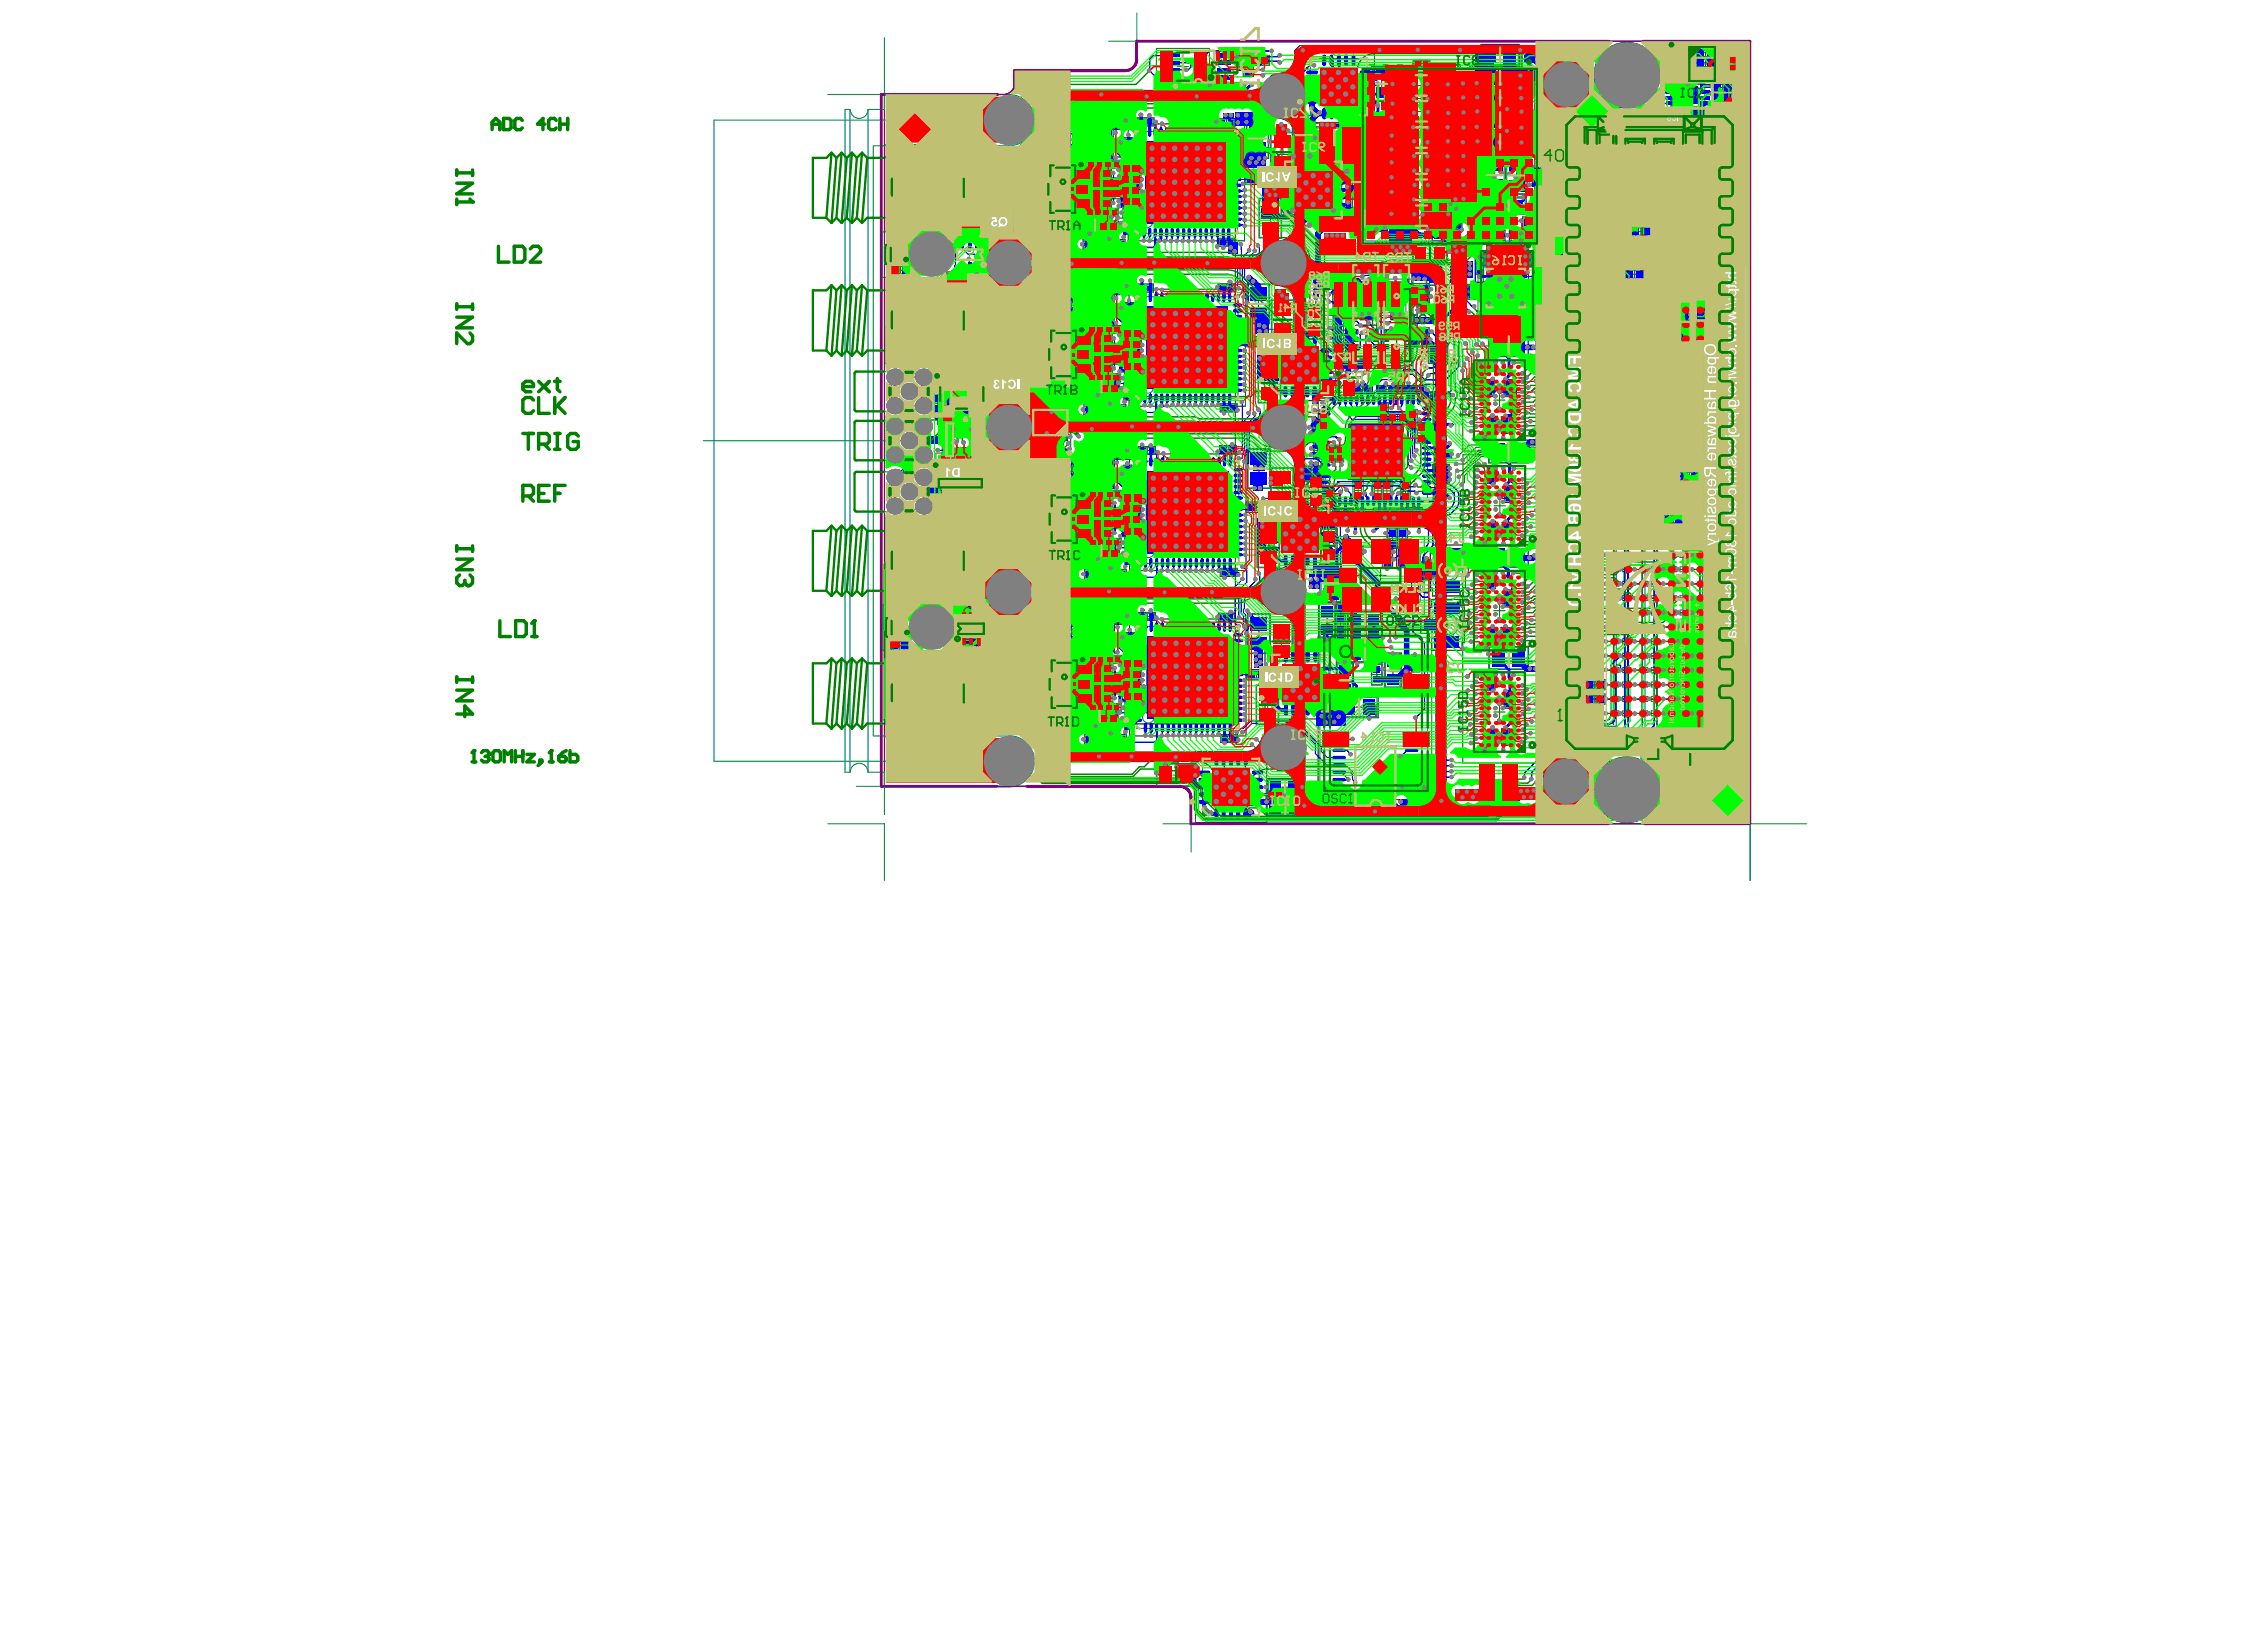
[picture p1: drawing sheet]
<svg xmlns="http://www.w3.org/2000/svg" width="283mm" height="203mm" viewBox="0 0 283 203" stroke-linecap="round" stroke-linejoin="round" font-family="sans-serif">
<path d="M124.5 11.8h-14.5v86.3h14.4M140.5 8.8h-13.6l-.3 .3M141.9 7.4a1.4 1.4 0 0 1-1.4 1.4M200.8 5.1h-59v2.3a1.4 1.4 0 0 1-1.4 1.4h-13.8v2.3M205.1 5.1h13.3v97.7h-13.1M128.1 98.1h19.1a1.4 1.4 0 0 1 1.4 1.4v3.3h52M147.3 98.1a1.4 1.4 0 0 1 1.4 1.4" fill="none" stroke="#800080" stroke-width=".36"/>
<g fill="none" stroke="#000" stroke-width=".14">
<path d="M110.4 19.6h43.8v70.7h-43.8M112.4 18.7v2.8M113.5 18.9v2.3h-2.2M118 18.9v2.3h2.3M119.2 18.7v2.8M128.4 18.1a2.12 2.12 0 0 1-1.6 .8h-3l-.4 .3v1.8h1.3l.2-.2M129.4 17.1h.1M129.4 17.1l-1 1M130 15.6a2.12 2.12 0 0 1-.6 1.5M131.8 14.7v1.8l-3.6 3.5a4.2 4.2 0 0 0-2.7 .3l-.6 .5M143.1 18.5h10.1v8.5h-10.1zM158.6 9.5l-.8 .8a2.12 2.12 0 0 1-1.8 1h-25.5l-.5 .6v3.7"/>
<path d="M158.6 9.5a1.88 1.88 0 0 1 1.4-.4 2.31 2.31 0 0 0 1.6-2.8l.6-.6h30.5l1.2 1.1a2.13 2.13 0 0 0 1.8 1h1.5l1.1 1v3.2l-1.3 1.4a2.62 2.62 0 0 0-2.8 1l-.2 .5-.1 .6v77.1a2.12 2.12 0 0 0 1.8 2.1M158.6 14.4a1.74 1.74 0 0 0 1.3 .4 2.12 2.12 0 0 1 1.6 1.7v11.5M158.7 14.4l-.8-.8a2.12 2.12 0 0 0-1.8-1h-22.2a2.12 2.12 0 0 0-2.1 2.1M161.5 17.5h.1M162.8 17.3v2.1a2.12 2.12 0 0 0 2.2 2.1M167.3 15.3h-2.4a2.12 2.12 0 0 0-2.1 2.1M169.4 13.1a2.12 2.12 0 0 1-2.1 2.1M171.4 6.7h19.2M171.5 6.7a2.12 2.12 0 0 0-2.1 2.1v4.3M190.5 6.7a2.12 2.12 0 0 1 2.1 2.1M192.6 8.8v89.5M196.4 18.9h18.9"/>
<path d="M197.8 17.5v72.9M199.6 17.5v72.9M200.1 15.5h2.9M201.4 17.5v72.9M201.6 14.1v2.8M203.2 17.5v72.9M205 17.5v72.9M206.8 17.5v72.9M208.6 17.5v72.9M210.4 17.5v72.9M212.2 17.5v72.9M213.9 17.5v72.9"/>
<path d="M110.9 29.3h1.3v1.2h-1.3zM110.9 33h1.3v1.2h-1.3zM111 36.6h2.9M111 26.8h2.9M111 20.1h2.9M111.2 33.6h.6M111.2 29.9h.6M111.2 31.8h.6M111.3 25.7h2.2v2.2M111.5 29.6v.6M111.5 31.5v.6M111.5 33.3v.6"/>
<path d="M111.7 30.8h.7v.7h-.7zM111.7 32.1h.7v.6h-.7zM111.7 32.4h.6M111.7 31.2h.6M112 30.9v.5M112 32.1v.5M112.4 25.4v2.8M112.4 35.2v2.8M113.5 25.1h-2.7v3.4h3.3v-2.7l-.7-.7M113.5 21.7h-2.7v-3.3h3.3v2.7l-.7 .6M113.5 35.5v2.2h-2.2M114.1 37.6v-2.6h-3.3v3.3h2.7"/>
<path d="M114.1 37.6l-.7 .6M114.4 40h2.8M114.4 23.4h2.8M115.8 22v2.8M115.8 38.6v2.8M117.5 21.1v-2.7h3.3v3.3h-2.7M117.5 37.6v-2.6h3.3v3.3h-2.7M117.5 21.1l.6 .6M117.5 37.6l.6 .6M117.7 36.6h2.9M117.7 26.8h2.9M117.7 20.1h2.9"/>
<path d="M118 35.5v2.2h2.3M118.1 25.1h2.7v3.4h-3.3v-2.7M118.1 25.1l-.6 .7M119.2 25.4v2.8M119.2 35.2v2.8M120.3 25.7h-2.3v2.2M124.7 26.4v-.9h-1.3v16.4h1.4a2.12 2.12 0 0 1 1.8-1h1.7l3.6-3.6v-1.7M124.7 26.4a2.12 2.12 0 0 0 2.1 2.1h2.2l3 3M129.2 24.9h2v1h-2zM129.2 21.3h2v1.1h-2zM129.5 25.4h1.4M129.5 21.8h1.4"/>
<path d="M130.2 21.1v1.4M130.2 24.7v1.4M131.2 22.4v.5M131.2 23.4v.5M131.2 24.3v.5M131.2 24.3l.2 .2-.2 .3M131.2 24.3h.5v.5h-.5M131.2 22.4h.5v.5h-.5M131.2 23.4h.5v.5h-.5M131.2 23.4l.2 .2-.2 .3M131.2 22.4l.2 .3-.2 .2M131.9 20.8v.4h.5v-.4"/>
<path d="M131.9 20.8l.3 .2 .2-.2M131.9 26.4v-.3h.5v.3M131.9 26.4h.5M131.9 23.6h1.4M131.9 20.8h.5M131.9 26.4l.3-.2 .2 .2M132 31.5a2.12 2.12 0 0 0 1.6 .7M132.7 22.9v1.4M132.8 20.8v.4h.6v-.4M132.8 26.4v-.3h.6v.3M132.8 26.4h.6M132.8 20.8l.3 .2 .3-.2"/>
<path d="M132.8 20.8h.6M132.8 26.4l.3-.2 .3 .2M133.6 32.2h.1M134.1 24.3h-.4v.5h.4M134.1 23.4h-.4v.5h.4M134.1 22.4h-.4v.5h.4M134.1 24.3l-.2 .2 .2 .3M134.1 22.4v.5M134.1 23.4v.5M134.1 24.3v.5M134.1 23.4l-.2 .2 .2 .3M134.1 22.4l-.2 .3 .2 .2"/>
<path d="M134.1 24.9h2v1h-2zM134.1 21.3h2v1.1h-2zM134.1 23.1h2v1h-2zM134.4 25.4h1.4M134.4 21.8h1.4M134.4 23.6h1.4M135.1 21.1v1.4M135.1 22.9v1.4M135.1 24.7v1.4M143.2 39.1l10.1 .1v8.4h-10.1zM153.1 39.4h-10v8.4h10.1v-8.4M156 33.5h.1"/>
<path d="M156 33.5a2.12 2.12 0 0 1 1.8 1l.8 .7M156 33.5h-22a2.12 2.12 0 0 0-2.1 2.1M158.6 35.3a1.88 1.88 0 0 0 1.4 .4 2.12 2.12 0 0 1 1.5 2M158.6 30.4l-.8 .8a2.12 2.12 0 0 1-1.8 1h-22.4M161.5 37.7v10.8a2.17 2.17 0 0 1-2.3 2.1 2.53 2.53 0 0 0-1.5 1.2M161.5 28a2.2 2.2 0 0 1-2.4 2.1l-.5 .3M164.9 32.8h13.5a2.12 2.12 0 0 1 2.1 2.1v63.5a2.12 2.12 0 0 0 2.1 2.1M164.9 25.9a2.12 2.12 0 0 0-2.1 2.1v2.7a2.12 2.12 0 0 0 2.1 2.1M164.9 21.5h3.9v4.4h-3.9M166.3 35.2a2.12 2.12 0 0 0-2.1 2.1v6.5a2.12 2.12 0 0 0 2.1 2.2h8.4a2.12 2.12 0 0 0 2.1-2.2M166.3 35.2h8.4M167 35.3v2.8"/>
<path d="M167 36.7h7.2M168.8 35.3v2.8M169 34.9v.5M169 35.8v.5M169 36.7v.5M169 34.9h.5v.5h-.5M169 35.8h.5v.5h-.5M169 36.7h.5v.5h-.5M169 34.9l.2 .2-.2 .3M169 35.8l.2 .3-.2 .2M169 36.7l.2 .3-.2 .2M169.8 33.2v.4h.5v-.4"/>
<path d="M169.8 38.9v-.4h.5v.4M169.8 39.5v.4h.5v-.4M169.8 38.9h.5M169.8 38.9l.2-.2 .3 .2M169.8 39.5h.5M169.8 39.5l.2 .2 .3-.2M169.8 36.1h1.3M169.8 33.2h.5M169.8 33.2l.2 .2 .3-.2M170.5 35.4v1.4M170.6 35.3v2.8M170.6 39.1v2.9"/>
<path d="M170.6 33.2v.4h.6v-.4M170.6 38.9v-.4h.6v.4M170.6 39.5v.4h.6v-.4M170.6 38.9h.6M170.6 38.9l.3-.2 .3 .2M170.6 39.5h.6M170.6 39.5l.3 .2 .3-.2M170.6 33.2h.6M170.6 33.2l.3 .2 .3-.2M171.9 34.9h-.4v.5h.4M171.9 35.8h-.4v.5h.4M171.9 36.7h-.4v.5h.4"/>
<path d="M171.9 34.9v.5M171.9 35.8v.5M171.9 36.7v.5M171.9 34.9l-.2 .2 .2 .3M171.9 35.8l-.2 .3 .2 .2M171.9 36.7l-.2 .3 .2 .2M172.4 35.3v2.8M172.9 36.7l.2 .2-.2 .3zM172.9 34.9v.5M172.9 35.8v.5M172.9 34.9h.4v.5h-.4M172.9 35.8h.4v.5h-.4"/>
<path d="M172.9 35.8l.2 .2-.2 .3M172.9 34.9l.2 .2-.2 .3M173.3 36.7v.5h-.4M173.6 39.5h.5M173.6 39.5v.4h.5v-.4M173.6 33.2v.4h.5v-.4M173.6 38.9v-.4h.5v.4M173.6 38.9h.5M173.6 38.9l.2-.2 .3 .2M173.6 39.5l.2 .2 .3-.2M173.6 36h1.4M173.6 33.2h.5"/>
<path d="M173.6 33.2l.2 .2 .3-.2M174.2 35.3v2.8M174.3 35.3v1.4M174.5 39.5h.5M174.5 39.5v.4h.5v-.4M174.5 33.2v.4h.5v-.4M174.5 38.9v-.4h.5v.4M174.5 38.9h.5M174.5 38.9l.3-.2 .2 .2M174.5 39.5l.3 .2 .2-.2M174.5 33.2h.5M174.5 33.2l.3 .2 .2-.2"/>
<path d="M174.7 35.2a2.12 2.12 0 0 1 2.2 2.1v6.5M175.7 35.8l-.2 .2 .2 .3M175.7 36.7l-.2 .2 .2 .3M175.7 36.7h-.4v.5h.4M175.7 35.8h-.4v.5h.4M175.7 34.9h-.4v.5h.4M175.7 34.9v.5M175.7 35.8v.5M175.7 36.7v.5M175.7 34.9l-.2 .2 .2 .3M177.1 34.1a2.12 2.12 0 0 1 2.1 2.1v25.5M177.1 34.1h-12.2a2.12 2.12 0 0 0-2.1 2.1v25.5a2.12 2.12 0 0 0 2.1 2.1"/>
<path d="M196.4 38.7h18.9M196.4 36.9h18.9M196.4 35.1h18.9M196.4 33.3h18.9M196.4 31.5h18.9M196.4 29.7h18.9M196.4 27.9h18.9M196.4 26.1h18.9M196.4 24.3h18.9M196.4 22.5h18.9M196.4 20.7h18.9M111 59.5h1.4"/>
<path d="M111 56.8h1.4M111 53.2h1.4M111 50.6h1.4M111 47h1.4M111 43.3h2.9M111.3 42.2h2.2v2.2M111.7 46.3v1.5M111.7 49.9v1.4M111.7 52.5v1.4M111.7 56.1v1.4M111.7 58.8v1.5M112.4 41.9v2.9"/>
<path d="M112.7 48.8h1.5M112.7 55h1.5M113.4 41.7l.7 .6M113.5 48.1v1.4M113.5 54.3v1.4M113.5 41.7h-2.7v3.3h3.3v-2.7M114.5 59.5h1.5M114.5 56.8h1.5M114.5 53.2h1.5M114.5 50.6h1.5M114.5 47h1.5M115.3 46.3v1.5"/>
<path d="M115.3 49.9v1.4M115.3 52.5v1.4M115.3 56.1v1.4M115.3 58.8v1.5M117.5 56.9h1.1v2.3h-1.1zM117.5 51.6h1.4M117.5 46.7h1.4M117.7 45.7h1.1v2h-1.1zM117.7 50.6h1.1v2h-1.1zM117.7 43.3h2.9M118.1 56.6v2.9M118.1 58h4.1"/>
<path d="M118.1 41.7h2.7v3.3h-3.3v-2.7M118.1 41.7l-.6 .6M118.2 46v1.4M118.2 50.9v1.4M119.2 41.9v2.9M119.3 56.9h1.1v2.3h-1.1zM119.3 46.7h1.4M119.3 49.2h1.4M119.5 45.7h1.1v2h-1.1zM119.9 56.6v5.1M120 46v1.4M120 48.4v1.4"/>
<path d="M120.3 42.2h-2.3v2.2M121.1 56.9h1.1v2.3h-1.1zM121.1 51.6h1.4M121.1 46.7h1.4M121.3 45.7h1.1v2h-1.1zM121.3 50.6h1.1v2h-1.1zM121.6 56.6v2.9M121.8 46v1.4M121.8 50.9v1.4M124.7 46.9a2.12 2.12 0 0 0 2.1 2.1h2.2l2.9 2.9M124.7 46.9v-.9h-1.3v16.3M129.3 41.9h2v1.1h-2z"/>
<path d="M129.3 45.5h2v1.1h-2zM129.6 46h1.4M129.6 42.4h1.4M130.3 41.7v1.4M130.3 45.3v1.4M131.3 44.9l.2 .2-.2 .3M131.3 44.9h.4v.5h-.4M131.3 43h.4v.5h-.4M131.3 44h.4v.5h-.4M131.3 43v.5M131.3 44v.5M131.3 44.9v.5"/>
<path d="M131.3 44l.2 .2-.2 .3M131.3 43l.2 .3-.2 .2M131.8 55.8v2.1l-3.4 3.3h-1.8a2.12 2.12 0 0 0-1.9 1.1M131.9 51.9a2.12 2.12 0 0 0 1.5 .7M132 41.4v.4h.5v-.4M132 47.1v-.4h.5v.4M132 47.1h.5M132 44.2h1.4M132 41.4h.5M132 47.1l.3-.2 .2 .2M132 41.4l.3 .2 .2-.2M132.8 43.5v1.4"/>
<path d="M132.9 47.1l.3-.2 .2 .2M132.9 41.4v.4h.5v-.4M132.9 47.1v-.4h.5v.4M132.9 47.1h.5M132.9 41.4l.3 .2 .2-.2M132.9 41.4h.5M133.3 52.6h23M133.8 44h.4l-.3 .2 .3 .3h-.4zM134.2 41.9h2v1.1h-2zM134.2 44.9h-.4v.5h.4M134.2 43h-.4v.5h.4M134.2 43v.5"/>
<path d="M134.2 43.7h2v1.1h-2zM134.2 44.9v.5M134.2 45.5h2v1.1h-2zM134.2 44.9l-.3 .2 .3 .3M134.2 43l-.3 .3 .3 .2M134.5 46h1.4M134.5 42.4h1.4M134.5 44.2h1.4M135.2 41.7v1.4M135.2 43.5v1.4M135.2 45.3v1.4M143.3 59.6h10l.1 .1v8.4h-10.1z"/>
<path d="M153.1 60h-10v8.4h10v-8.4M156.7 53.9a2.12 2.12 0 0 1 1 .9M156.7 53.9h-22.8a2.12 2.12 0 0 0-2.1 2.1M157.7 51.8a2.12 2.12 0 0 1-1.4 .8M157.7 54.9l.8 .7M158.5 55.6a1.4 1.4 0 0 0 1 .4 2.12 2.12 0 0 1 2.1 2.1M161.5 58v10.8a2.23 2.23 0 0 1-2.4 2.2l-.5 .3-1.3 1.3M167 43v2.8M167 44.4h7.2M168.3 53h6.8v6.8h-.1h-6.7zM168.8 43v2.8M169 41.1v.5"/>
<path d="M169 42.1v.5M169 43v.5M169 41.1h.5v.5h-.5M169 42.1h.5v.5h-.5M169 43h.5v.5h-.5M169 41.1l.2 .3-.2 .2M169 42.1l.2 .2-.2 .3M169 43l.2 .2-.2 .3M169.2 40.6h2.8M169.8 45.2h.5M169.8 45.2v-.4h.5v.4M169.8 45.2l.2-.3 .3 .3"/>
<path d="M169.8 42.3h1.3M170.5 41.6v1.4M170.6 43v2.8M170.6 45.2h.6M170.6 45.2v-.4h.6v.4M170.6 45.2l.3-.3 .3 .3M171.9 41.1h-.4v.5h.4M171.9 42.1h-.4v.5h.4M171.9 43h-.4v.5h.4M171.9 41.1v.5M171.9 42.1v.5M171.9 43v.5"/>
<path d="M171.9 41.1l-.2 .3 .2 .2M171.9 42.1l-.2 .2 .2 .3M171.9 43l-.2 .2 .2 .3M172.4 43v2.8M172.9 41.1h.4v.5h-.4M172.9 42.1h.4v.5h-.4M172.9 43h.4v.5h-.4M172.9 43l.2 .2-.2 .3M172.9 41.1v.5M172.9 42.1v.5M172.9 43v.5M172.9 42.1l.2 .2-.2 .3"/>
<path d="M172.9 41.1l.2 .3-.2 .2M173.6 45.2h.5M173.6 45.2v-.4h.5v.4M173.6 42.3h1.4M173.6 45.2l.2-.3 .3 .3M174.2 43v2.8M174.3 41.6v1.4M174.5 45.2h.5M174.5 45.2v-.4h.5v.4M174.5 45.2l.3-.3 .2 .3M175.7 41.1h-.4v.5h.4M175.7 42.1h-.4v.5h.4"/>
<path d="M175.7 43h-.4v.5h.4M175.7 43l-.2 .2 .2 .3M175.7 41.1v.5M175.7 42.1v.5M175.7 43v.5M175.7 42.1l-.2 .2 .2 .3M175.7 41.1l-.2 .3 .2 .2M196.4 58.5h18.9M196.4 56.7h18.9M196.4 54.9h18.9M196.4 53.1h18.9M196.4 51.3h18.9"/>
<path d="M196.4 49.5h18.9M196.4 47.7h18.9M196.4 45.9h18.9M196.4 44.1h18.9M196.4 42.3h18.9M196.4 40.5h18.9M204.4 54h3.3M205.9 52.2v3.2M111 63.1h1.4M111 75.8h1.3v1.2h-1.3zM111 79.5h1.3v1.3h-1.3zM111 73.3h2.9"/>
<path d="M111 66.6h2.9M111.3 72.2h2.2v2.2M111.3 78.3h.6M111.3 76.4h.6M111.6 76.1v.6M111.6 78v.6M111.6 79.9v.5M111.7 62.4v1.4M111.8 77.4h.7v.6h-.7zM111.8 78.6h.7v.6h-.7zM111.9 78.9h.5M111.9 77.7h.5"/>
<path d="M112.1 77.4v.6M112.1 78.6v.6M112.4 65.2v2.8M112.4 71.9v2.8M112.7 61.3h1.5M113.4 68.2l.7-.6v-2.7h-3.3v3.4h2.7M113.4 71.7l.7 .6v2.7h-3.3v-3.3h2.7M113.5 60.6v1.5M113.5 65.5v2.2h-2.2M114.4 70h2.8M114.5 63.1h1.5M115.3 62.4v1.4"/>
<path d="M115.8 68.6v2.8M117.5 67.6v-2.7h3.3v3.4h-2.7M117.5 67.6l.6 .6M117.5 61.4h1.1v2.3h-1.1zM117.7 73.3h2.9M117.7 66.6h2.9M118 65.5v2.2h2.3M118.1 61.1v2.9M118.1 62.5h4.1M118.1 71.7h2.7v3.3h-3.3v-2.7M118.1 71.7l-.6 .6M118.4 60.3h2.8"/>
<path d="M119.2 65.2v2.8M119.2 71.9v2.8M119.3 61.4h1.1M120.3 72.2h-2.3v2.2M121.1 61.4h1.1v2.3h-1.1zM121.6 61.1v2.9M123.5 62.3h.1M123.5 62.3h1.2M129.4 62.4h2v1.1h-2zM129.4 66h2v1.1h-2zM129.7 66.5h1.4M129.7 62.9h1.4"/>
<path d="M130.4 62.3v1.4M130.4 65.9v1.4M131.4 63.6v.5M131.4 64.5v.5M131.4 65.4v.5M131.4 65.4l.2 .3-.2 .2M131.4 65.4h.4v.5h-.4M131.4 63.6h.4v.5h-.4M131.4 64.5h.4v.5h-.4M131.4 64.5l.2 .2-.2 .3M131.4 63.6l.2 .2-.2 .3M131.9 76.6v1.7l-3.6 3.6h-1.7a2.12 2.12 0 0 0-1.8 1h-1.4"/>
<path d="M132.1 61.9v.4h.5v-.4M132.1 67.6v-.4h.5v.4M132.1 67.6h.5M132.1 64.7h1.4M132.1 61.9h.5M132.1 67.6l.3-.2 .2 .2M132.1 61.9l.3 .2 .2-.2M132.4 72.9l.9 .4M132.4 72.9l-3.4-3.3h-2.2a2.12 2.12 0 0 1-2.1-2.2v-.9h-1.3v16.4M132.8 64.1v1.4M133 61.9v.4h.5v-.4M133 67.6v-.4h.5v.4"/>
<path d="M133 67.6l.3-.2 .2 .2M133 67.6h.5M133 61.9l.3 .2 .2-.2M133 61.9h.5M134 74.5a2.12 2.12 0 0 0-2.1 2.1M134 74.5h22M134.2 65.4h-.4v.5h.4M134.2 64.5h-.4v.5h.4M134.2 63.6h-.4v.5h.4M134.2 63.6v.5M134.2 64.5v.5M134.2 65.4v.5"/>
<path d="M134.2 65.4l-.2 .3 .2 .2M134.2 64.5l-.2 .2 .2 .3M134.2 63.6l-.2 .2 .2 .3M134.3 62.4h1.9v1.1h-1.9zM134.3 64.2h1.9v1.1h-1.9zM134.3 66h1.9v1.1h-1.9zM134.5 66.5h1.5M134.5 62.9h1.5M134.5 64.7h1.5M135.2 62.3v1.4M135.2 64.1v1.4M135.2 65.9v1.4"/>
<path d="M156 74.6a1.97 1.97 0 0 1 1.6 .7M157.3 72.5a2.12 2.12 0 0 1-1.5 .8h-22.5M157.4 75.1l.3 .2M157.6 75.3l.9 .9a1.83 1.83 0 0 0 1.5 .4 2.12 2.12 0 0 1 1.5 2.1M161.5 78.3h.1M161.5 78.3v10.1a2.12 2.12 0 0 1-1.7 2.1M162.9 67.8v30.6a2.12 2.12 0 0 0 2.1 2.1M164.9 65.7h12.2M164.9 63.8h12.2M165 65.7a2.12 2.12 0 0 0-2.1 2.1M166.6 77.5a2.12 2.12 0 0 0-2.1 2.2v17.9a2.12 2.12 0 0 0 2.1 2.1M166.6 77.5h10.5"/>
<path d="M167.6 71.8h1.4M168 74.7h1.4M168 68.8h1.4M168.2 71.1v1.4M168.7 68.1v1.4M168.7 74.1v1.4M171.6 74.7h1.4M171.6 71.8h1.4M171.6 68.8h1.4M172.3 68.1v1.4M172.3 71.1v1.4M172.3 74.1v1.4"/>
<path d="M175.2 74.7h1.4M175.2 68.8h1.4M175.6 71.8h1.4M175.9 68.1v1.4M175.9 74.1v1.4M176.3 71.1v1.4M177.1 65.7a2.12 2.12 0 0 1 2.1 2.1M177.1 77.5a2.12 2.12 0 0 1 2.1 2.2M177.7 78h1.4M177.8 71.2h1.4M178.4 77.2v1.5M178.5 70.5v1.4"/>
<path d="M178.7 74.8h3.8v1h.3v1.4h.3v1.5h-.3v1.5h-.3v.9h-3.8v-.9h-.3v-1.2h-1.1v-2.1h1.1v-1.1h.3zM178.8 68h3.8v1h.3v1.4h.3v1.5h-.3v1.5h-.3v.9h-3.8v-.9h-.3v-1.2h-1.1v-2.1h1.1v-1.1h.3zM179.2 61.7a2.12 2.12 0 0 1-2.1 2.1M179.2 67.8v30.5M179.9 75.9h1.4M179.9 78h1.4M180 73.3h1.4M180 71.2h1.4M180 69.1h1.4M180.6 75.2v1.4M180.6 77.2v1.5M180.6 79.3v1.5"/>
<path d="M180.7 68.4v1.4M180.7 70.5v1.4M180.7 72.5v1.5M196.4 76.4h18.9M196.4 78.2h18.9M196.4 74.6h18.9M196.4 72.8h18.9M196.4 71h18.9M196.4 69.2h18.9M196.4 67.4h18.9M196.4 65.6h18.9M196.4 63.8h18.9"/>
<path d="M196.4 62.1h18.9M196.4 60.3h18.9M111 89.9h2.9M111 83.1h2.9M111.3 88.7h2.2v2.3M111.3 80.2h.6M112.4 81.7v2.8M112.4 88.5v2.8M113.5 88.2h-2.7v3.3h3.3v-2.6l-.7-.7M113.5 84.8h-2.7v-3.3h3.3v2.7l-.7 .6M113.5 82v2.3h-2.2M114.4 86.5h2.8"/>
<path d="M115.8 85.1v2.8M117.5 84.2v-2.7h3.3v3.3h-2.7M117.5 84.2l.6 .6M117.7 89.9h2.9M117.7 83.1h2.9M118 82v2.3h2.3M118.1 88.2h2.7v3.3h-3.3v-2.6M118.1 88.2l-.6 .7M119.2 81.7v2.8M119.2 88.5v2.8M120.3 88.7h-2.3v2.3M124.5 95h2.8"/>
<path d="M125.9 93.6v2.8M126.9 90.1h2.2l3 3a2.11 2.11 0 0 0 1.6 .7M126.9 90.1a2.12 2.12 0 0 1-2.1-2.1v-.9h-1.3v3.8l.3 .3h3.7M127.6 91.2a2.11 2.11 0 0 1 1.5 .7M129 91.8l.9 .9M129.4 83h2v1.1h-2zM129.4 86.6h2v1.1h-2zM129.7 87.2h1.4M129.7 83.6h1.4M129.8 92.6a2.12 2.12 0 0 1 .7 1.6M130.4 82.9v1.4M130.4 86.4v1.4"/>
<path d="M130.5 94.1v2.6h1.5M131.4 84.2h.4v.5h-.4M131.4 85.1h.4v.5h-.4M131.4 86h.4v.5h-.4M131.4 86l.2 .3-.2 .2M131.4 85.1l.2 .3-.2 .2M131.4 84.2v.5M131.4 85.1v.5M131.4 86v.5M131.4 84.2l.2 .2-.2 .3M132.1 82.5v.4h.5v-.4M132.1 88.2v-.4h.5v.4"/>
<path d="M132.1 88.2h.5M132.1 85.4h1.4M132.1 82.5h.5M132.1 88.2l.3-.2 .2 .2M132.1 82.5l.3 .2 .2-.2M132.8 84.7v1.4M133 82.5v.4h.6v-.4M133 88.2l.3-.2 .3 .2M133 88.2v-.4h.6v.4M133 88.2h.6M133 82.5l.3 .2 .3-.2M133 82.5h.6"/>
<path d="M133.7 93.8h21.8M134 95h15.6M134 95a2.12 2.12 0 0 0-2 1.7M134.2 86h-.4v.5h.4M134.2 85.1h-.4v.5h.4M134.2 84.2h-.4v.5h.4M134.2 86l-.1 .3 .1 .2M134.2 85.1l-.1 .3 .1 .2M134.2 84.2v.5M134.2 85.1v.5M134.2 86v.5M134.2 84.2l-.1 .2 .1 .3"/>
<path d="M134.3 83h1.9v1.1h-1.9zM134.3 84.8h1.9v1.1h-1.9zM134.3 86.6h1.9v1.1h-1.9zM134.6 87.2h1.4M134.6 83.6h1.4M134.6 85.4h1.4M135.2 82.9v1.4M135.2 84.7v1.4M135.2 86.4v1.4M143.3 80.3h10.1v8.4h-10.1zM149.5 95a2.12 2.12 0 0 1 2.1 2.1M153.2 80.5h-10.1v8.4h10.1v-8.3"/>
<path d="M157.5 92.1a2.12 2.12 0 0 1-2.1 1.7M159.4 96a2.12 2.12 0 0 1 2.1 2.1v3.5l.3 .2h30.7l.7-.7M159.5 96a3.4 3.4 0 0 0-2.9 .6l-.3 .4-.2 .5-.1 3h-4.4v-3.5M159.8 90.5a2.76 2.76 0 0 0-2.3 1.6M162.9 98.3h.1M165.1 84.1h3.2v1.8h-3.2zM165.1 91.3h3.2v1.8h-3.2zM166 92.2h1.4M166 85h1.4M166.6 99.7h10.5M166.7 84.3v1.4M166.7 91.5v1.4"/>
<path d="M171 88.6h1.4M171.7 87.9v1.4M175.1 84.1h3.3v1.8h-3.3zM175.1 91.3h3.3v1.8h-3.3zM176 92.2h1.4M176 85h1.4M176.7 84.3v1.4M176.7 91.5v1.4M179.2 98.4a2.12 2.12 0 0 1-2.1 2.1M179.2 97.6a2.12 2.12 0 0 1-2.1 2.1M179.9 80.1h1.4M192.6 98.4a2.12 2.12 0 0 1-2.1 2.1h-7.9"/>
<path d="M195.7 94.7h1.5l1.1 1.2v3.2l-1.3 1.3h-2.2a2.11 2.11 0 0 0-1.5 .7M196.4 89h18.9M196.4 87.2h18.9M196.4 85.4h18.9M196.4 83.6h18.9M196.4 81.8h18.9M196.4 80h18.9M201.6 98.5h2.8M203 97.1v2.8M204.4 92.4h2.9M205.9 91v2.8M212.5 89h2.8"/>
<path d="M213.9 87.6v2.8M164.9 100.5h12.2"/>
<circle cx="203" cy="9.4" r="4.1"/>
<circle cx="203" cy="9.4" r="1.9"/>
<circle cx="125.9" cy="95" r="1.9"/>
<circle cx="203" cy="98.5" r="4.1"/>
<circle cx="203" cy="98.5" r="1.9"/>
<circle cx="205.9" cy="92.4" r=".93"/>
</g>
<g fill="none" stroke="#000" stroke-width=".12">
<path d="M133.6 16h2.5v1.3h-2.5zM133.6 17.4h2.5v1.3h-2.5zM134.2 18.1h1.4M134.2 16.7h1.4M134.9 16v2.8M136.2 17.4h1.4M136.2 16.1h1.4v2.6h-1.4zM136.3 14.8h2.6v1.3h-2.6zM136.9 16.6v1.4M137.2 15.5h.8M137.2 19.2h.9M137.6 15v.9"/>
<path d="M137.7 18.7v.9M137.9 17.3h.8M138.3 16.9v.9M138.9 18.5h-2.5v1.3h2.5v-3.8h-1.2v2.6h1.2M139 15.2h2.1v.9h-2.1zM139.6 15.6h.9M140 15.2v.9M140.3 17.2h1v2.1h-1zM140.4 18.3h.8M140.8 15.5h14.5v14.5h-14.5zM141.9 14.7h2.1v1h-2.1zM142.6 15.2h.8"/>
<path d="M143 14.8v.8M151.9 10.8h.8M152 14.8h2.1v1h-2.1zM152.3 10.4v.8M152.6 15.3h.9M153.1 14.9v.8M153.3 10.3v1h2.1v-1h-4.2v.9h2.2v-.9M153.9 10.8h.9M154.3 10.4v.8M155.1 7h1.3v2.6h-1.3zM155.4 8.3h.8M155.5 14.8h2.8v5h-2.8z"/>
<path d="M155.8 7.9v.8M156.2 17.3h1.5M156.9 16.6v1.4M159.5 19.3h8.9v8.9h-8.9zM161.3 14.4h2.8v4.9h-2.8zM162.3 16.9h.8M162.6 6.4h8.9v8.9h-8.9zM162.7 16.4v.9M164.1 15.8h4.8v2.7h-4.8M166.1 17.2h.9M166.4 10.9h1.4M166.5 16.7v.9"/>
<path d="M167.1 10.1v1.4M171.4 8.3h2.1v4.4h-2.1zM172 10.5h.9M172.4 10v.9M174.1 12.3v3.2h6.6v-3.2h-6.6v-3.2h6.6v3.2M174.1 15.6h6.6v6.4h-6.6zM174.1 18.8h6.6M177 10.7h.8M177 17.2h.9M177 13.9h.9M177.4 10.2v.9M177.4 13.5v.8"/>
<path d="M177.4 16.7v.9M177.4 20v.8M184.8 10.9h4.8M184.8 5.5h4.8v8h-4.8zM184.8 13.6h4.8v2.7h-4.8zM184.8 16.4h4.8v2.6h-4.8zM184.8 8.2h4.8M185.2 19.4h2.7v4.9h-2.7zM186.8 6.9h.9M186.8 17.7h.9M186.8 15h.9M186.8 12.2h.9"/>
<path d="M186.8 9.6h.9M187.2 6.5v.8M187.2 9.2v.8M187.2 11.8v.9M187.2 14.6v.8M187.2 17.3v.8M187.9 19.5h2.7v4.8h-2.7zM189.8 6.1h2.2v4.4h-2.2zM190.5 8.3h.8M190.9 7.9v.9M207.5 10h6.2v3.8h-6.2zM210.8 13.5h2.1v1.1h-2.1z"/>
<path d="M211.4 14.1h.9M211.6 5.9h2.5v2.6h-2.5zM211.6 7.2h2.5M211.9 13.6v.9M212.4 6.6h.9M212.4 7.8h.9M212.9 6.1v.9M212.9 7.4v.9M213.7 10.3h2.6v2.5h-2.6M213.7 11.5h2.6M213.7 11.6h2.6M214.6 12.1h.9"/>
<path d="M214.6 10.9h.9M215 10.5v.9M215 11.7v.9M215.7 6.9h1v2.1h-1zM215.8 8h.9M216.2 7.5v.9M111.1 33.1h2.5v1.3h-2.5zM112 33.7h.8M112.4 33.3v.8M112.8 32.1l-.1 .2v.2l.1 .1h.5l.1-.1-.1-.4M118.1 33.9h2.6v1.3h-2.6zM119 34.6h.9"/>
<path d="M119.4 34.1v.9M119.9 28.2h2.5v1.2h-2.5zM120.7 28.8h.9M121.2 28.4v.8M133.7 36.7h2.5v1.2h-2.5zM133.7 38.1h2.5v1.2h-2.5zM134.3 38.7h1.4M134.3 37.3h1.4M134.5 27h4.3v2.1h-4.3zM135 36.6v2.8M135.2 29.8h2.5v1.3h-2.5zM136 30.5h.9"/>
<path d="M136.2 28.1h.9M136.3 38h1.4M136.4 35.2h2.5v1.3h-2.5zM136.4 36.7h1.2v2.6h-1.2zM136.5 30v.9M136.6 27.7v.8M137 37.3v1.4M137.2 35.9h.8M137.4 39.8h.8M137.6 35.4v.9M137.8 39.3v.9M137.9 29.9h2.5v1.3h-2.5z"/>
<path d="M138 37.9h.8M138.4 37.5v.9M138.7 30.5h.9M139 39.1h-2.5v1.3h2.5v-3.7h-1.2v2.5h1.2M139.1 35.8h2.1v1h-2.1zM139.2 30.1v.8M139.7 36.3h.8M139.8 23h1v2.1h-1zM139.9 24h.9M140.2 25h1v2.1h-1zM140.2 35.9v.8M140.2 26.1h.9"/>
<path d="M140.3 27.1h1v2.1h-1zM140.3 23.6v.8M140.3 28.2h.9M140.4 37.7h1v2.1h-1zM140.5 38.8h.9M140.7 25.6v.9M140.8 27.8v.8M140.9 36.1h14.5v14.6h-14.5zM140.9 38.4v.8M141.8 35.4h2.2v1h-2.2zM142.5 35.9h.8M142.9 35.5v.9"/>
<path d="M147.4 22.7h1.4M148.1 22v1.5M152 35.4h2.1v1h-2.1zM152.1 29.7h2.1v1h-2.1zM152.7 35.9h.8M152.7 30.2h.9M153.1 35.5v.8M153.1 29.8v.9M155.4 21.8h2.5v1.2h-2.5zM155.6 35.4h2.9v5h-2.9zM156.2 22.4h.9M156.3 37.9h1.4"/>
<path d="M156.7 22v.8M157.1 37.2v1.4M163.2 23.7h1.4M163.9 23v1.4M166.3 36.7h2.6M166.3 34.3h2.6v3.5h-2.6zM166.3 36.5h2.6M166.3 35.4h2.6M166.3 35.6h2.6M166.4 37.7h2.5v1.3h-2.5zM166.4 39.4h2.5v4.7h-2.5zM167.2 37.2h.9"/>
<path d="M167.2 36h.9M167.2 34.9h.9M167.2 38.4h.9M167.6 34.5v.9M167.6 35.6v.9M167.6 36.7v.9M167.7 37.9v.9M167.7 39.6v.9M167.9 25.9h4.8v2.7h-4.8zM168.4 20.5h2.1v4.4h-2.1zM168.6 32.7h3.8v12.9h-3.8zM168.6 39.4h3.8"/>
<path d="M168.6 39h3.8M169 22.7h.9M169.4 22.3v.8M169.9 27.3h.8M170.3 26.8v.9M172.4 32.7h3.8v12.9h-3.8zM172.4 39.3h3.8M172.4 39h3.8M174.1 22.1h6.6v6.4h-6.6zM174.1 25.3h6.6M175.8 35.4h2.6v2.4h-2.6zM175.8 36.7h2.6"/>
<path d="M175.8 36.5h2.6M176.7 37.1h.9M176.7 36h.9M177 26.9h.9M177 23.7h.9M177 20.4h.9M177.1 35.6v.8M177.1 36.7v.8M177.4 23.2v.9M177.4 26.5v.8M178 32.8h5v2.8h-5zM178.8 28.7h2.5v1.3h-2.5z"/>
<path d="M179.3 29.4h1.4M179.8 34.2h1.4M180 28.6v1.4M180.5 33.5v1.4M181.2 26.1h1.2v2.6h-1.2zM181.4 27.4h.8M181.8 27v.8M183.1 35.5h2.1v1.8h-2.1zM183.1 36.3h2.1M183.1 36.5h2.1M183.8 36.8h.8M183.8 36h.8"/>
<path d="M184.2 32.1h1v2.1h-1zM184.2 35.5v1.8M184.2 33.2h.9M184.7 32.8v.8M185.1 33.1h5.7v5.7h-5.7zM185.3 28.7h2.5v1.3h-2.5zM186.1 24.6h4.4v2.1h-4.4zM186.1 21.8h.9M186.1 29.4h.9M186.5 21.4v.9M186.6 28.9v.9M187.9 25.7h.8"/>
<path d="M188.3 25.2v.9M188.4 28.7h1.3v2.6h-1.3zM188.6 30h.8M188.8 21.9h.9M189 29.6v.8M189.3 21.5v.8M190 27.1h1.3v2.5h-1.3zM190.2 28.4h.9M190.7 27.9v.9M191.2 35.5h1.3v2.6h-1.3zM191.2 20.7h1.3v2.5h-1.3zM191.3 33.2h1.3v2.5h-1.3z"/>
<path d="M191.5 36.8h.8M191.5 22h.8M191.5 34.5h.8M191.9 21.6v.8M191.9 36.4v.9M191.9 34v.9M194 29.4h1.3v2.5h-1.3zM194.2 30.7h.8M194.6 30.3v.8M202.7 33.6h2.6v1.3h-2.6zM203.5 28.2h2.6v1.3h-2.6zM203.6 34.2h.8"/>
<path d="M204 33.8v.8M204.4 28.9h.8M204.8 28.5v.8M209.9 38.9h.8M210.3 38.4v.9M211.5 40h1.3v2.5h-1.3zM211.6 37.4h1.3v2.5h-1.3zM211.8 38.7h.9M212.3 38.2v.9M112.8 56.7h1.3v2.5h-1.3zM113 58h.9M113.4 57.5v.9"/>
<path d="M115.8 52.4h5.5v4.9h-5.5zM116.4 49h1.3v2.6h-1.3zM116.7 50.3h.8M117.1 49.9v.8M117.7 48.6h1v2.1h-1zM117.7 49.7h.9M117.8 54.9h1.4M118.2 49.3v.8M118.5 54.1v1.4M118.7 48.6h2.1v1h-2.1zM119 51.1h2.1v1h-2.1zM119.3 49.1h.9"/>
<path d="M119.6 51.6h.9M119.8 48.7v.8M120 51.2v.9M128.5 48.2h5.1v9h-5.1zM130.4 52.7h1.4M131 47.3h2.1v1h-2.1zM131.1 52v1.4M131.6 47.8h.9M132 47.4v.9M133.8 57.2h2.5v1.3h-2.5zM133.8 58.6h2.5v1.3h-2.5zM134.3 59.2h1.4"/>
<path d="M134.3 57.8h1.4M135 57.1v2.8M135.3 50.4h2.5v1.3h-2.5zM135.3 47.1h4.4v2.2h-4.4zM136.1 51.1h.9M136.4 58.5h1.4M136.4 57.2h1.4v2.6h-1.4zM136.4 55.8h2.6v1.2h-2.6zM136.6 50.7v.8M137 48.2h.9M137.1 57.8v1.4M137.3 56.4h.8"/>
<path d="M137.5 47.8v.9M137.7 56v.8M137.9 59.9v.8M138 50.5h2.5v1.3h-2.5zM138.1 58.5h.8M138.5 58.1v.8M138.8 51.1h.9M139.1 59.7h-2.5v1.2h2.5v-3.7h-1.2v2.6h1.2M139.2 56.3h2.1v1h-2.1zM139.3 50.7v.9M139.8 56.8h.9M140 44.7h.8"/>
<path d="M140.2 56.4v.8M140.3 47.8h1v2.1h-1zM140.3 58h1v2.1h-1zM140.3 45.5h1v2.1h-1zM140.3 59.1h.9M140.3 48.9h.9M140.4 46.6h.9M140.4 44.2v.9M140.8 48.4v.9M140.8 58.7v.8M140.8 46.1v.9M140.9 43.6h-1v2.1h1"/>
<path d="M141 56.6h14.5v14.6h-14.5zM142.1 55.7h2.1v1h-2.1zM142.7 56.2h.9M143.2 55.8v.8M147.5 43.4h1.4M148.2 42.7v1.4M152.2 55.6h2.1v1h-2.1zM152.3 50.4h2.1v1h-2.1zM152.9 56.1h.8M152.9 50.9h.9M153.3 55.7v.8M153.4 50.4v.9"/>
<path d="M155.4 42h2.5v1.3h-2.5zM155.7 56h2.8v4.9h-2.8zM156.3 42.6h.8M156.4 58.5h1.4M156.7 42.2v.8M157.1 57.7v1.5M157.8 41.1h8.9v8.9h-8.9zM161.5 45.5h1.4M162.3 44.8v1.4M162.6 58.1h2.2v1.9h-2.2zM162.6 59h2.2M162.6 59.1h2.2"/>
<path d="M163.3 59.5h.9M163.3 58.6h.9M163.7 58.2v1.7M163.8 52.3h1v2.1h-1zM163.8 53.4h.9M163.9 55.1h1v2.1h-1zM164 56.2h.8M164.3 53v.8M164.4 55.8v.8M164.5 48.9h14.6v14.6h-14.6zM166.4 41.8h2.5M166.4 40.7h2.5"/>
<path d="M166.4 42.8h2.5M166.4 41.6h2.5M166.4 42.9h2.5M166.4 40.5h2.5M167.2 41.2h.9M167.2 43.4h.9M167.2 42.3h.9M167.2 40.1h.9M167.7 40.7v.9M167.7 41.9v.8M167.7 43v.8M169 48.1h2.1v1.1h-2.1z"/>
<path d="M169.6 48.7h.9M170 48.2v.9M171.1 56.2h1.4M171.8 55.5v1.4M171.9 48.1h6.1v1h-6.1zM172.5 48.6h.9M173 48.1v.9M173.8 48.1v1M174 48.1v1M174.5 48.6h.8M174.9 48.1v.9M175.8 40.9h2.6v2.4h-2.6z"/>
<path d="M175.8 42.2h2.6M175.8 42h2.6M175.8 48.1v1M176 48.1v1M176.5 48.6h.9M176.7 41.5h.8M176.7 42.7h.8M176.9 48.1v.9M177.1 41.1v.9M177.1 42.2v.9M177.4 48.9h2.1v1h-2.1zM178.1 49.4h.8"/>
<path d="M178.3 42.8h2.4v2.5h-2.4zM178.5 44.1h.8M178.5 48.9v.9M178.8 59.2h2.1v1h-2.1zM178.8 57.9h2.1v1h-2.1zM178.9 43.7v.8M179 56.2h2.2v1h-2.2zM179.1 52.4h1v2.1h-1zM179.1 54.3h1.1v2.1h-1.1zM179.2 53.4h.8M179.2 55.3h.9M179.4 42.8v2.5"/>
<path d="M179.4 59.7h.9M179.4 58.4h.9M179.5 42.8v2.5M179.6 53v.9M179.6 44.1h.9M179.7 54.9v.9M179.7 56.7h.8M179.9 58v.9M179.9 59.3v.8M180 43.7v.8M180.1 56.2v.9M185.5 47.4h1v2.1h-1z"/>
<path d="M185.5 48.4h.9M185.6 58.2h1v2.1h-1zM185.7 59.3h.8M185.8 54.9h4.9v2.8h-4.9zM185.8 41.6h5v2.9h-5zM185.9 51.9h1v2.1h-1zM186 48v.9M186 53h.8M186.1 58.9v.8M186.4 52.6v.8M187.4 52h1v2.1h-1zM187.4 53h.9"/>
<path d="M187.5 56.3h1.4M187.6 43.1h1.4M187.7 47.4h1v2.1h-1zM187.8 48.4h.9M187.9 52.6v.9M188.2 48v.9M188.3 55.6v1.4M188.3 42.4v1.4M209.5 58.7h2.6v1.3h-2.6zM209.7 40.1v2.6h1.3v-2.6h-1.4v-2.5h1.3v2.5M209.9 41.4h.9M210.3 41v.9"/>
<path d="M210.4 59.4h.9M210.8 59v.8M211.7 41.3h.9M212.2 40.9v.8M111 79.9h2.5v1.3h-2.5zM112.9 78.7l-.1 .1v.2l.1 .1h.5l.1-.1-.1-.3M115.6 60.7h2.1v1h-2.1zM116.2 61.2h.9M116.7 60.8v.8M118.8 75.4h2.6v1.3h-2.6zM119.7 76.1h.8M120 79.4h2.5v1.3h-2.5z"/>
<path d="M120.1 75.6v.9M121.2 79.7v.8M133.7 77.4h2.6v1.3h-2.6zM133.7 78.8h2.6v1.3h-2.6zM134.3 79.5h1.4M134.3 78.1h1.4M135 77.4v2.8M135.3 67.6h4.4v2.1h-4.4zM135.3 71h2.6v1.3h-2.6zM136.2 71.6h.8M136.4 78.8h1.4M136.4 77.5h1.3v2.6h-1.3z"/>
<path d="M136.5 76.3h2.5v1.3h-2.5zM136.6 71.2v.8M137 68.7h.9M137.1 78v1.4M137.4 76.9h.8M137.4 60.3h.9M137.5 68.3v.8M137.8 76.5v.9M138 71h2.6v1.3h-2.6zM138 78.7h.9M138.5 78.3v.9M138.9 71.6h.8"/>
<path d="M139.1 79.9h-2.6v1.3h2.6v-3.8h-1.3v2.6h1.3M139.2 76.9h2.1v1h-2.1zM139.3 71.2v.9M139.8 77.4h.9M140.1 65.2h.8M140.2 77v.8M140.4 66.1h1v2.1h-1zM140.4 68.3h1v2.1h-1zM140.4 67.2h.9M140.5 64.7v.9M140.5 69.4h.9M140.5 78.9h1.1v2.1h-1.1z"/>
<path d="M140.6 80h.9M140.9 66.7v.9M140.9 68.9v.9M141 64.1h-1v2.2h1M141 77.2h14.5v14.6h-14.5zM141.1 79.5v.9M142.1 76.4h2.1v1h-2.1zM142.7 76.9h.9M143.2 76.5v.8M147.5 63.9h1.4M148.2 63.2v1.4M152.1 76.5h2.1v1h-2.1z"/>
<path d="M152.3 70.9h2.1v1h-2.1zM152.7 77h.9M152.9 71.4h.9M153.1 76.6v.8M153.4 71v.8M155.5 62.6h2.6v1.3h-2.6M155.7 76.6h2.8v4.9h-2.8zM156.4 63.3h.8M156.4 79h1.4M156.8 62.8v.9M157.1 78.4v1.4M157.8 62.2h8.9v8.9h-8.9z"/>
<path d="M161.6 66.6h1.4M162.3 65.9v1.4M164.7 70.4h2.7v4.8h-2.7zM165.2 77.4h.9M165.6 77v.8M165.7 72.8h.8M166.1 72.3v.9M166.3 63.5h4.1v1h-4.1zM166.7 79.3h1.3v2.5h-1.3v-6.6h-2.2v4.4h2.2M166.7 76.6h1.3v2.5h-1.3M166.7 75.2h2.6v1.3h-2.6zM166.9 77.8h.8"/>
<path d="M167 64h.8M167.3 77.4v.9M167.4 63.5v.9M167.6 75.8h.9M168 68.2h2.1v1h-2.1zM168 75.4v.9M168.2 78.4h4.3v2.1h-4.3zM168.2 76.2h4.3v2.2h-4.3zM168.2 63.5v1M168.5 63.5v1M168.6 68.7h.9M168.9 64h.9"/>
<path d="M169.1 68.3v.8M169.3 63.5v.9M169.9 79.4h.9M169.9 77.3h.9M170.4 76.9v.8M170.4 79v.9M171.4 63.4h4.2v1h-4.2zM172 63.9h.9M172.5 63.5v.8M172.5 68.3h1.3v2.5h-1.3zM172.7 69.6h.9M173.1 65.9h2.6v2.5h-2.6z"/>
<path d="M173.2 69.1v.9M173.3 67.2h.9M173.4 63.4v1M173.5 63.4v1M173.8 66.7v.9M174.1 63.9h.9M174.3 68.3h1.3v2.5h-1.3zM174.4 65.9v2.5M174.5 69.6h.9M174.5 63.5v.8M174.6 67.2h.9M175 69.1v.9"/>
<path d="M175 66.7v.9M175.4 63.3h2.1v1h-2.1zM175.5 68.3h1.3v2.6h-1.3zM175.7 69.6h.9M176 63.8h.9M176.2 69.2v.8M176.5 63.4v.8M178.9 61.1h1v2.1h-1zM178.9 62.2h.9M179.4 61.7v.9M185.6 71.3h1v2.1h-1zM185.7 72.4h.8"/>
<path d="M185.8 67.9h5v2.8h-5zM185.8 78.3h1v2.1h-1zM185.9 65.1h1v2.2h-1zM185.9 79.3h.9M185.9 66.2h.9M186.1 72v.8M186.3 78.9v.9M186.4 65.8v.9M187.3 78.3h1v2.1h-1zM187.4 79.3h.9M187.5 65.1h1v2.2h-1zM187.5 66.2h.9"/>
<path d="M187.6 69.3h1.4M187.7 73.6h1v2.1h-1zM187.8 74.7h.9M187.8 60.5h1v2.2h-1zM187.8 78.9v.9M187.9 61.6h.8M188 65.8v.9M188.2 74.2v.9M188.3 61.2v.9M188.3 68.6v1.4M207.6 64.1h2.5v1.3h-2.5zM208.4 64.7h.9"/>
<path d="M208.9 64.3v.9M111.9 80.5h.8M112.3 80.1v.8M120.8 80.1h.9M135.1 88.3h4.3v2.1h-4.3zM135.3 91.6h2.6v1.3h-2.6zM136.2 92.2h.9M136.6 91.8v.9M136.8 89.4h.9M137.2 88.9v.9M137.4 80.6h.9M137.8 80.1v.9"/>
<path d="M138 91.6h2.6v1.3h-2.6zM138.9 92.3h.9M139.3 91.8v.9M140 84.7h1v2.1h-1zM140.1 85.8h.8M140.4 86.6h1v2.1h-1zM140.4 88.9h1v2.1h-1zM140.5 90h.8M140.5 87.7h.8M140.5 85.4v.8M140.9 87.3v.8M140.9 89.5v.9"/>
<path d="M147.5 84.5h1.4M148.2 83.8v1.4M149.2 93.7h8.9v8.9h-8.9zM152.4 91.6h2.1v1h-2.1zM152.9 98.2h1.4M153 92.1h.9M153.4 91.7v.9M153.6 97.5v1.4M155.5 83.5h2.6v1.3h-2.6zM156.4 84.1h.9M156.8 83.8v.8M157.9 80.8h8.9v8.9h-8.9z"/>
<path d="M158 99.2h4.8v2.7h-4.8zM158.2 97.1h4.4v2.1h-4.4zM160 98.2h.8M160.4 97.8v.8M161.6 85.2h1.4M162.3 84.5v1.4M164.9 98.5h1v2.1h-1zM165 99.6h.9M165.4 99.1v.9M166.9 80.5h.8M167.2 86.8h4.8v2.7h-4.8zM167.3 80.1v.8"/>
<path d="M167.5 84.9h.8M167.9 84.4v.9M168.2 82.7v-2.1h4.3v2.1h-5.7v4.4h2.1v-4.4M169.2 88.2h.8M169.6 87.8v.8M169.9 81.6h.9M170.4 81.2v.8M171.1 84.1h1.4M171.2 82.9h1.3v2.5h-1.3zM171.8 83.4v1.4M172.8 81.5h2.1v4.3h-2.1zM173.4 83.6h.9"/>
<path d="M173.8 83.2v.9M176.1 81.7h1v2.1h-1zM176.2 82.8h.9M176.6 82.4v.8M177.2 98.4h1v2.2h-1zM177.3 99.5h.8M177.7 99.1v.9M185.6 84h1v2.1h-1zM185.6 85h.9M185.8 80.7h5v2.8h-5zM185.8 91h1v2.1h-1zM185.9 92.1h.9"/>
<path d="M186.1 84.6v.9M186.3 91.6v.9M187.4 90.9h1v2.1h-1zM187.5 91.9h.8M187.6 82.1h1.4M187.7 86.2h1v2.2h-1zM187.8 87.3h.9M187.9 91.5v.9M188.2 86.9v.8M188.3 81.4v1.4M197.8 84.8h2.5v1.3h-2.5zM197.8 86.6h2.5v1.2h-2.5z"/>
<path d="M198.6 87.2h.9M198.6 85.4h.9M199.1 85v.8M199.1 86.8v.8M160 100.5h.9M160.4 100.1v.9"/>
<circle cx="148.1" cy="22.7" r=".5"/>
<circle cx="148.2" cy="43.4" r=".5"/>
<circle cx="171.8" cy="56.2" r=".5"/>
<circle cx="148.2" cy="63.9" r=".5"/>
<circle cx="148.2" cy="84.5" r=".5"/>
</g>
<g fill="none" stroke="#008000" stroke-width=".12">
<path d="M110.4 18h10.8v10.8h-10.8zM135.6 20h4.3v1h-4.3zM137.8 20v1M144.3 6h6.7v4.6h-6.7zM146.9 8.3h1.4M147.7 7.6v1.4M155.9 6.9h2.6v1.3h-2.6zM156.7 7.5h.9M157.2 7.1v.9M158.6 16.5h2.8v5h-2.8zM159.3 19h1.4M160 18.3v1.4"/>
<path d="M176.4 7.4h2.1v1h-2.1zM177 7.9h.9M177.4 7.5v.8M180.2 19.5h1.4M180.9 18.8v1.4M207.9 5.4h9.1v5.1h-9.1zM211.7 8h1.4M212.4 7.3v1.4M110.4 34.6v10.7h10.8v-10.7h-11.1v-5.7h2.6v5.7M124.9 22.4h2.6v1.3h-2.6zM124.9 23.8h2.6v1.2h-2.6zM125.5 23.1h1.4"/>
<path d="M125.8 24.4h.8M126.2 22.4v1.4M126.2 24v.8M126.2 25.1h2.6v1.3h-2.6zM126.8 25.7h1.4M127.5 22.5h2.1v1h-2.1M127.5 25v1.4M128.1 23h.9M128.6 22.6v.8M128.9 20.6h7.5v6.1h-7.5zM130.8 20.3h3.8v6.6h-3.8zM135.4 26h4.2v1h-4.2z"/>
<path d="M136.1 26.5h.8M136.2 26v-2.5h2.5v2.5M136.2 22.2h3.7v3.6h2.6v-1.3h-2.6M136.2 24.7h2.5M136.2 24.8h2.5M136.2 22.2h2.5M136.3 20.5h.8M136.5 26.1v.8M136.7 20.1v.8M137 27.6h2.6v1.3h-2.6zM137 25.3h.9M137 24.2h.9"/>
<path d="M137 22.9h.9M137 21.6h.9M137.5 21.2v.8M137.5 22.4v.9M137.5 23.8v.8M137.5 24.9v.9M137.5 26v1M137.9 28.2h.9M138.1 26.5h.9M138.3 27.8v.8M138.4 20.5h.9M138.6 26.1v.8"/>
<path d="M138.6 22.2v2.6h1.3M138.7 23.5v-2.5h-2.5v2.5h3.7M138.8 20.1v.8M139.3 22.8v1.4M139.8 23.1h2.6v1.3h-2.6zM139.9 21.7h2.5v1.3h-2.5zM139.9 20.4h2.6v1.3h-2.6zM140.5 25.1h1.4M140.5 21h1.4M140.7 23.7h.9M140.7 22.4h.9M141.1 23.3v.8"/>
<path d="M141.2 21.9v.9M141.2 20.3v1.4M141.2 24.4v1.4M157.1 24.7h2.9v5h-2.9zM158.1 27.2h.9M158.6 26.8v.8M158.7 37.4h2.8v5h-2.8zM159.4 39.9h1.4M160.1 39.2v1.4M163 38h2.1v4.4h-2.1zM164 39.7v.9M164.9 34.8h11.5v11.5h-11.5z"/>
<path d="M175.9 35.6h1.3v2.6h-1.3zM176.1 36.9h.9M176.3 30.5h4.4v2.1h-4.4zM176.6 36.5v.8M177.1 36.5h1.3v2.6h-1.3zM177.3 37.8h.8M177.7 37.4v.8M178 31.6h.9M178.5 31.2v.8M184.5 30.3h7.2v12.9h-7.2zM187.7 36.7h.8M188.1 36.3v.9"/>
<path d="M116.8 56.5h6.1v7.6h-6.1zM117 45.4h6.1v7.5h-6.1zM125 43h2.6v1.3h-2.6zM125 44.4h2.6v1.3h-2.6zM125.6 43.7h1.4M125.9 45h.8M126.3 43v1.4M126.3 44.6v.9M126.3 45.7h2.6v1.3h-2.6zM126.9 46.4h1.4M127.6 43.1h2.1v1h-2.1zM127.6 45.6v1.4"/>
<path d="M128.2 43.6h.9M128.7 43.2v.9M129 41.2h7.5v6.1h-7.5zM130.8 40.9h3.9v6.6h-3.9zM135.7 46.6h4.2v1h-4.2zM135.7 40.6h4.3v1h-4.3zM136.3 46.6v-2.4h2.5v2.4M136.3 42.8h3.7v3.6h2.6v-1.3h-2.6M136.3 45.3h2.5M136.3 45.5h2.5M136.3 42.9h2.5M136.4 47.1h.8"/>
<path d="M136.4 41.1h.8M136.8 46.7v.8M136.8 40.7v.8M137.1 47.9h2.6v1.3h-2.6zM137.1 43.5h.9M137.1 46h.9M137.1 44.8h.9M137.1 42.2h.9M137.6 41.8v.9M137.6 43v.9M137.6 44.4v.8M137.6 45.5v.9"/>
<path d="M137.8 46.6v1M137.9 40.6v1M138 48.5h.9M138.4 47.1h.8M138.4 48.1v.8M138.5 41.1h.8M138.7 42.8v2.6h1.3M138.8 44.1v-2.5h-2.5v2.5h3.7M138.8 46.7v.8M138.9 40.7v.8M139.4 43.4v1.4M139.9 43.6v-1.3h2.6v1.3h-2.6v1.3h2.5v-1.3"/>
<path d="M140 41h2.6v1.3h-2.6zM140.6 45.7h1.4M140.6 41.6h1.4M140.7 44.3h.9M140.8 43h.8M141.2 43.8v.9M141.2 42.5v.9M141.3 40.9v1.4M141.3 45v1.4M157 45.3h2.8v5h-2.8zM158 47.8h.9M158.5 47.4v.8"/>
<path d="M158.6 58.4h2.8v4.9h-2.8zM163.1 59.2h2.1v4.3h-2.1zM163.6 40.2h.9M164.5 51.1h1.3v2.5h-1.3zM164.7 47h4.8v2.7h-4.8zM164.8 52.4h.8M165.2 52v.8M165.7 55.5h2v2.1h-2zM165.8 56.6h.8M166.2 56.2v.8M166.7 48.4h.8M166.7 55.5v2.1"/>
<path d="M166.8 56.6h.8M167.1 48v.8M167.2 56.2v.8M168.9 59.9h1.2v2.5h-1.2zM171.3 59.9h2.4v2.6h-2.4zM172 50.2h1.3v2.5h-1.3zM172.2 51.5h.9M172.4 59.9v2.6M172.6 59.9v2.6M172.7 51.1v.8M173.1 51.5h2.6v1.3h-2.6zM174 52.1h.8"/>
<path d="M174.4 51.7v.9M174.8 60h1.2v2.5h-1.2zM175.6 51.1h1.3v2.5h-1.3zM175.8 52.4h.9M176.2 51.9v.9M176.7 52.7h1.3v2.6h-1.3zM176.9 54h.9M177.4 53.6v.8M110.4 64.6h10.8v10.7h-10.8zM125.1 63.6h2.5v1.3h-2.5zM125.1 64.9h2.5v1.3h-2.5zM125.7 64.2h1.4"/>
<path d="M125.9 65.5h.9M126.4 63.5v1.4M126.4 65.1v.9M126.4 66.2h2.6v1.3h-2.6zM127 66.9h1.4M127.7 63.7h2.1v.9h-2.1zM127.7 66.2v1.4M128.3 64.1h.8M128.7 63.7v.9M129.1 61.7h7.5v6.1h-7.5zM130.9 61.4h3.8v6.7h-3.8zM135.8 67.2h4.1v.9h-4.1z"/>
<path d="M135.8 61.2h4.2v.9h-4.2zM136.4 62.1v2.5h3.7M136.4 64.7h2.5v2.4h-2.5zM136.4 63.4h3.7v3.5h2.6v-1.3h-2.6M136.4 65.9h2.5M136.4 66h2.5M136.4 67.6h.8M136.5 61.6h.8M136.9 67.2v.9M136.9 61.2v.9M137.2 68.4h2.5v1.3h-2.5zM137.2 66.5h.8"/>
<path d="M137.2 64h.8M137.2 65.4h.8M137.2 62.8h.8M137.6 62.3v.9M137.6 63.6v.8M137.6 64.9v.9M137.6 66.1v.8M137.8 67.2v.9M137.9 67.2v.9M137.9 61.2v.9M138 69h.9M138.5 67.6h.8"/>
<path d="M138.5 68.6v.9M138.6 61.7h.8M138.8 63.4v2.5h1.3M138.9 62.1v2.5M138.9 67.2v.9M139 61.2v.9M139.4 64v1.4M139.9 64.1h2.6M139.9 62.8h2.6v2.6h-2.6zM140.1 61.5h2.5v1.3h-2.5zM140.7 66.3h1.4M140.7 62.2h1.4"/>
<path d="M140.8 63.5h.9M140.8 64.8h.9M141.2 63.1v.8M141.2 64.4v.8M141.4 61.5v1.4M141.4 65.6v1.4M156.9 65.9h2.8v4.9h-2.8zM157.9 68.3h.8M158.3 67.9v.9M158.5 77.5h2.8v5h-2.8zM159.3 60.8h1.4M159.9 79.3v1.4"/>
<path d="M160 60.1v1.4M163.8 61.3h.8M164.2 60.9v.9M164.7 78.2h14v20.8h-14zM164.8 65.9h2.1v4.4h-2.1zM165.3 60.9h1.3v2.6h-1.3zM165.4 71.5h1.3v2.6h-1.3zM165.4 68.1h.9M165.5 62.2h.8M165.6 72.8h.8M165.9 67.7v.8M165.9 61.8v.9"/>
<path d="M166 72.4v.9M166.8 66.9h10.9v9.7h-10.9zM169.1 61.2h.8M169.5 60.8v.8M171.5 61.2h.9M172 60.8v.9M172.7 61.2h.8M173.1 60.8v.9M175 61.3h.8M175.4 60.8v.9M177.7 69.8h1.3v2.6h-1.3zM177.9 71.1h.9"/>
<path d="M178.3 70.7v.9M110.4 81.1v10.8h10.8v-10.8h-11v-5.6h2.6v5.6M125.1 84.2h2.6v1.3h-2.6zM125.1 85.5h2.5v1.3h-2.5zM125.7 84.8h1.4M125.9 86.2h.9M126.4 84.1v1.4M126.4 85.7v.9M126.4 86.8h2.6v1.3h-2.6zM127 87.5h1.4M127.7 84.3h2.1v1h-2.1M127.7 86.8v1.4"/>
<path d="M128.3 84.8h.9M128.7 84.3v.9M129.1 82.3h7.5v6.1h-7.5zM130.9 82h3.8v6.7h-3.8zM135.8 87.7h4.1v1h-4.1zM135.8 81.7h4.2v1h-4.2zM136.4 87.7v-2.4h2.5v2.4M136.4 84h3.7v3.5h2.6v-1.3h-2.6M136.4 84h2.5M136.4 86.4h2.5M136.4 86.6h2.5M136.4 88.2h.9"/>
<path d="M136.5 82.2h.8M136.9 87.8v.9M136.9 81.8v.9M137.1 88.9h2.5v1.3h-2.5zM137.2 87.1h.9M137.2 84.6h.9M137.2 85.9h.9M137.2 83.4h.9M137.6 82.9v.9M137.6 84.2v.8M137.6 85.5v.9M137.6 86.7v.8"/>
<path d="M137.8 87.7v1M137.9 87.7v1M137.9 81.7v1M137.9 89.6h.9M138.4 89.1v.9M138.5 88.2h.8M138.6 82.2h.8M138.8 84v2.6h1.3M138.9 85.3v-2.6h-2.5v2.6h3.7M138.9 87.8v.9M139 81.8v.9M139.4 84.5v1.4"/>
<path d="M139.9 84.8h2.6M139.9 83.5h2.6v2.6h-2.6zM140.1 82.1h2.6v1.3h-2.6zM140.7 86.9h1.4M140.7 82.8h1.4M140.8 84.1h.9M140.8 85.4h.9M141.2 83.7v.8M141.2 85v.8M141.4 82.1v1.4M141.4 86.2v1.4M144.3 95.2h5v2.9h-5z"/>
<path d="M146.4 96.7h.8M146.8 96.3v.8M156.8 85.4h2.8v5h-2.8zM157.8 87.9h.8M158 98.6h2.2v1h-2.2zM158.2 87.5v.9M158.7 99.1h.8M159.1 98.7v.9M159.2 80h1.4M208.8 93.7h4.2v2.1h-4.2zM210.5 94.7h.9M210.9 94.3v.9"/>
<circle cx="180.9" cy="19.5" r=".5"/>
<circle cx="115.8" cy="23.4" r="1.22"/>
<circle cx="115.8" cy="40" r="1.22"/>
<circle cx="115.8" cy="70" r="1.22"/>
<circle cx="115.8" cy="86.5" r="1.22"/>
</g>
<g fill="none" stroke="#008000" stroke-width=".14">
<path d="M113.4 21.7a2.9 2.9 0 0 1 4.7 0M113.4 38.2a2.9 2.9 0 0 1 4.7 0M113.4 25.1a2.9 2.9 0 0 0 4.7 0M113.5 21.7h-2.7v-3.3h10v3.3h-2.7M113.5 25.1h-2.7v3.4h10v-3.4h-2.7M113.5 38.3h-2.7v-3.3h10v3.3h-2.7M113.4 41.7a2.9 2.9 0 0 0 4.7 0M113.5 41.7h-2.7v3.3h10v-3.3h-2.7M182.6 43.5h9.1v12.8h-9.1zM182.6 56.7h9.2v12.8h-9.2zM186.4 49.9h1.4M187.1 49.2v1.4"/>
<path d="M113.4 68.2a2.9 2.9 0 0 1 4.7 0M113.4 71.7a2.9 2.9 0 0 0 4.7 0M113.5 68.3h-2.7v-3.4h10v3.4h-2.7M113.5 71.7h-2.7v3.3h10v-3.3h-2.7M182.6 69.8h9.1v25.4h-9.1zM186.4 76.2h1.4M186.5 63.1h1.4M187.1 75.5v1.4M187.2 62.4v1.4M113.4 84.8a2.9 2.9 0 0 1 4.7 0M113.4 88.2a2.9 2.9 0 0 0 4.7 0M113.5 84.8h-2.7v-3.3h10v3.3h-2.7"/>
<path d="M113.5 88.2h-2.7v3.3h10v-3.3h-2.7M182.6 82.5h9.1M186.4 88.8h1.4M187.1 88.1v1.4"/>
</g>
<g fill="none" stroke="#008080" stroke-width=".14">
<path d="M103.8 19l-.7 .7h-1.7v7.5h1.7M103.8 19l.6 .7M103.8 19l-.7 8.2M104.4 19.7l-.6 8.1M105 19l-.6 .7M105 19l.7 .7M105 19l-.6 8.2M105.7 19.7l-.7 8.1M106.3 19l-.6 .7M106.3 19l-.6 8.2M106.3 19l.6 .7M106.9 19.7l-.6 8.1"/>
<path d="M107.6 19l-.7 .7M107.6 19l.6 .7M107.6 19l-.7 8.2M108.2 19.7h3.1M108.2 19.7l-.6 8.1M110.4 4.7v7.1h-7.1M111.3 18.9h9v9h-9zM133.6 16h2.5v1.3h-2.5zM133.6 17.4h2.5v1.3h-2.5zM136.3 16.1h1.2v2.5h-1.2zM136.5 15h2.2v.9h-2.2zM136.5 18.7h2.3v.9h-2.3z"/>
<path d="M137.9 16.2h.9v2.2h-.9zM139.1 15.3h1.9v.7h-1.9zM140.4 17.3h.8v1.9h-.8zM141.7 16.4h12.7v12.7h-12.7zM141.9 1.6v3.5h-3.5M142.1 14.8h1.8v.8h-1.8zM145.4 6.5h4.5v3.6h-4.5zM151.4 10.4h1.8v.7h-1.8zM152.1 15h1.9v.7h-1.9zM153.4 10.4h1.9v.7h-1.9zM155.4 7.2h.9v2.2h-.9zM155.6 14.9h2.7v4.8h-2.7z"/>
<path d="M156 7.1h2.3v.9h-2.3zM158.6 16.6h2.7v4.8h-2.7zM161.4 14.4h2.6v4.9h-2.6zM163.5 14.2l.2 .2M163.5 7.3h7.1v7.1h-7.1zM163.5 13l1.5 1.4M163.5 13.1l1.3 1.3M163.5 13.3l1.2 1.1M163.5 13.4l1 1M163.5 13.5l.9 .9M163.5 13.7l.8 .7M163.5 13.8l.6 .6"/>
<path d="M163.5 13.9l.5 .5M163.5 14.1l.3 .3M164.3 16h4.5v2.4h-4.5zM170.4 8.9h21.1v21.2h-21.1zM171.5 8.4h1.8v4.1h-1.8zM175.1 9.5h4.6v2.3h-4.6zM175.2 12.8h4.5v2.2h-4.5zM175.2 16h4.5v2.3h-4.5zM175.2 19.3h4.5v2.2h-4.5zM176.5 7.5h1.8v.8h-1.8zM185 5.7h4.5v2.4h-4.5zM185 8.4h4.5v2.4h-4.5z"/>
<path d="M185 11h4.5v2.4h-4.5zM185 13.8h4.5v2.4h-4.5zM185 16.5h4.5v2.4h-4.5zM185.3 19.6h2.4v4.5h-2.4zM188 19.6h2.4v4.5h-2.4zM190 6.3h1.8v4.1h-1.8zM190.1 8.9l1.4 1.4M190.3 8.9l1.2 1.2M190.4 8.9l1.1 1.1M190.6 8.9l.9 .9M190.7 8.9l.8 .8M190.8 8.9l.7 .7"/>
<path d="M191 8.9l.5 .5M191.1 8.9l.4 .4M191.2 8.9l.3 .2M191.4 8.9l.1 .1M197.8 15.8v2.7h.1v.1h.5v.6h-.5v.2h-.1v.9h.1v.1h.5v.6h-.5v.2h-.1v.9h.1v.1h.5v.6h-.5v.2h-.1v.9h.1v.1h.5v.6h-.5v.2h-.1v.9h.1v.1h.5v.6h-.5v.2h-.1v.9h.1v.1h.5v.6h-.5v.2h-.1v.8h.1v.2h.5v.6h-.5v.2h-.1v.8h.1v.2h.5v.6h-.5v.2h-.1v.8h.1v.2h.5v.6h-.5v.2h-.1v.8h.1v.2h.5v.6h-.5v.2h-.1v.8h.1v.2h.5v.6h-.5v.2h-.1v.8h.1v.2h.5v.6h-.5v.2h-.1v.8h.1v.2h.5v.6h-.5v.2h-.1v.8h.1v.2h.5v.6h-.5v.2h-.1v.8h.1v.2h.5v.6h-.5v.2h-.1v.8h.1v.2h.5v.6h-.5v.2h-.1v.8h.1v.2h.5v.6h-.5v.1h-.1v.9h.1v.2h.5v.6h-.5v.1h-.1v.9h.1v.1h.5v.7h-.5v.1h-.1v.9h.1v.1h.5v.7h-.5v.1h-.1v.9h.1v.1h.5v.7h-.5v.1h-.1v.9h.1v.1h.5v.6h-.5v.2h-.1v.9h.1v.1h.5v.6h-.5v.2h-.1v.9h.1v.1h.5v.6h-.5v.2h-.1v.9h.1v.1h.5v.6h-.5v.2h-.1v.9h.1v.1h.5v.6h-.5v.2h-.1v.9h.1v.1h.5v.6h-.5v.2h-.1v.9h.1v.1h.5v.6h-.5v.2h-.1v.9h.1v.1h.5v.6h-.5v.2h-.1v.9h.1v.1h.5v.6h-.5v.2h-.1v.9h.1v.1h.5v.6h-.5v.2h-.1v.9h.1v.1h.5v.6h-.5v.2h-.1v.9h.1v.1h.5v.6h-.5v.2h-.1v.9h.1v.1h.5v.6h-.5v.2h-.1v.8h.1v.2h.5v.6h-.5v.2h-.1v.8h.1v.2h.5v.6h-.5v.2h-.1v.8h.1v.2h.5v.6h-.5v.2h-.1v.8h.1v.2h.5v.6h-.5v.2M197.8 15.8l.3 .4M197.8 15.8h1.6M198.1 16.2v2.4M198.1 19.2v1.2M198.1 16.2h15.5M199.3 16.4v2.2M199.3 19.2v1.2"/>
<path d="M199.3 16.4l.3 .4M199.3 16.4h2.4v2.2M199.6 16.8h1.8v1.7h.1v.1h.5v.6h-.5v.2h-.1v.9h.1v.1h.5v.6h-.5v.2h-.1v.9h.1v.1h.5v.6h-.5v.2h-.1v.9h.1v.1h.5v.6h-.5v.2h-.1v.9h.1v.1h.5v.6h-.5v.2h-.1v.9h.1v.1h.5v.6h-.5v.2h-.1v.8h.1v.2h.5v.6h-.5v.2h-.1v.8h.1v.2h.5v.6h-.5v.2h-.1v.8h.1v.2h.5v.6h-.5v.2h-.1v.8h.1v.2h.5v.6h-.5v.2h-.1v.8h.1v.2h.5v.6h-.5v.2h-.1v.8h.1v.2h.5v.6h-.5v.2h-.1v.8h.1v.2h.5v.6h-.5v.2h-.1v.8h.1v.2h.5v.6h-.5v.2h-.1v.8h.1v.2h.5v.6h-.5v.2h-.1v.8h.1v.2h.5v.6h-.5v.2h-.1v.8h.1v.2h.5v.6h-.5v.1h-.1v.9h.1v.2h.5v.6h-.5v.1h-.1v.9h.1v.1h.5v.7h-.5v.1h-.1v.9h.1v.1h.5v.7h-.5v.1h-.1v.9h.1v.1h.5v.7h-.5v.1h-.1v.9h.1v.1h.5v.6h-.5v.2h-.1v.9h.1v.1h.5v.6h-.5v.2h-.1v.9h.1v.1h.5v.6h-.5v.2h-.1v.9h.1v.1h.5v.6h-.5v.2h-.1v.9h.1v.1h.5v.6h-.5v.2h-.1v.9h.1v.1h.5v.6h-.5v.2h-.1v.9h.1v.1h.5v.6h-.5v.2h-.1v.9h.1v.1h.5v.6h-.5v.2h-.1v.9h.1v.1h.5v.6h-.5v.2h-.1v.9h.1v.1h.5v.6h-.5v.2h-.1v.9h.1v.1h.5v.6h-.5v.2h-.1v.9h.1v.1h.5v.6h-.5v.2h-.1v.9h.1v.1h.5v.6h-.5v.2h-.1v.8h.1v.2h.5v.6h-.5v.2h-.1v.8h.1v.2h.5v.6h-.5v.2h-.1v.8h.1v.2h.5v.6h-.5v.2h-.1v.8h.1v.2h.5v.6h-.5v.2h-.1v.8h.1v.2h.5v.6h-.5v.2h-.1v.8h.1v.2h.5v.6h-.5v.2h-.1v.8h-1.8M199.6 16.8v1.7h-.2v.1h-.5v.6h.5v.2h.2v.9h-.2v.1h-.5v.6h.5v.2h.2v.9h-.2v.1h-.5v.6h.5v.2h.2v.9h-.2v.1h-.5v.6h.5v.2h.2v.9h-.2v.1h-.5v.6h.5v.2h.2v.9h-.2v.1h-.5v.6h.5v.2h.2v.8h-.2v.2h-.5v.6h.5v.2h.2v.8h-.2v.2h-.5v.6h.5v.2h.2v.8h-.2v.2h-.5v.6h.5v.2h.2v.8h-.2v.2h-.5v.6h.5v.2h.2v.8h-.2v.2h-.5v.6h.5v.2h.2v.8h-.2v.2h-.5v.6h.5v.2h.2v.8h-.2v.2h-.5v.6h.5v.2h.2v.8h-.2v.2h-.5v.6h.5v.2h.2v.8h-.2v.2h-.5v.6h.5v.2h.2v.8h-.2v.2h-.5v.6h.5v.2h.2v.8h-.2v.2h-.5v.6h.5v.1h.2v.9h-.2v.2h-.5v.6h.5v.1h.2v.9h-.2v.1h-.5v.7h.5v.1h.2v.9h-.2v.1h-.5v.7h.5v.1h.2v.9h-.2v.1h-.5v.7h.5v.1h.2v.9h-.2v.1h-.5v.6h.5v.2h.2v.9h-.2v.1h-.5v.6h.5v.2h.2v.9h-.2v.1h-.5v.6h.5v.2h.2v.9h-.2v.1h-.5v.6h.5v.2h.2v.9h-.2v.1h-.5v.6h.5v.2h.2v.9h-.2v.1h-.5v.6h.5v.2h.2v.9h-.2v.1h-.5v.6h.5v.2h.2v.9h-.2v.1h-.5v.6h.5v.2h.2v.9h-.2v.1h-.5v.6h.5v.2h.2v.9h-.2v.1h-.5v.6h.5v.2h.2v.9h-.2v.1h-.5v.6h.5v.2h.2v.9h-.2v.1h-.5v.6h.5v.2h.2v.9h-.2v.1h-.5v.6h.5v.2h.2v.8h-.2v.2h-.5v.6h.5v.2h.2v.8h-.2v.2h-.5v.6h.5v.2h.2v.8h-.2v.2h-.5v.6h.5v.2h.2v.8h-.2v.2h-.5v.6h.5v.2M200.3 15.4l-.9-.9v1.7M200.3 15.4h.4M200.3 15.4v.4M200.3 15.8h.4M200.3 15.8l-.9 .3M200.7 15.4v.4M200.7 15.4l.9-.9v1.7M200.7 15.8l.9 .3"/>
<path d="M201.6 15.8h8.6M201.7 19.2v1.2M202.9 17.3v1.3M202.9 19.2v1.2M202.9 17.3l.3 .4M202.9 17.3h2.4M203.2 17.7v.8h-.2v.1h-.5v.6h.5v.2h.2v.9h-.2v.1h-.5v.6h.5v.2h.2v.9h-.2v.1h-.5v.6h.5v.2h.2v.9h-.2v.1h-.5v.6h.5v.2h.2v.9h-.2v.1h-.5v.6h.5v.2h.2v.9h-.2v.1h-.5v.6h.5v.2h.2v.8h-.2v.2h-.5v.6h.5v.2h.2v.8h-.2v.2h-.5v.6h.5v.2h.2v.8h-.2v.2h-.5v.6h.5v.2M203.2 17.7h1.7M204.9 17.7v.8h.2v.1h.5v.6h-.5v.2h-.2v.9h.2v.1h.5v.6h-.5v.2h-.2v.9h.2v.1h.5v.6h-.5v.2h-.2v.9h.2v.1h.5v.6h-.5v.2h-.2v.9h.2v.1h.5v.6h-.5v.2h-.2v.9h.2v.1h.5v.6h-.5v.2h-.2v.8h.2v.2h.5v.6h-.5v.2h-.2v.8h.2v.2h.5v.6h-.5v.2h-.2v.8h.2v.2h.5v.6h-.5v1.2h.5v.6h-.5v.2h-.2v.8h.2v.2h.5v.6h-.5v.2h-.2v.8h.2v.2h.5v.6h-.5v.2h-.2v.8h.2v.2h.5v.6h-.5v.2h-.2v.8h.2v.2h.5v.6h-.5v.2h-.2v.8h.2v.2h.5v.6h-.5v.2h-.2v.8h.2v.2h.5v.6h-.5v.2h-.2v.8h.2v.2h.5v.6h-.5v.1h-.2v.9h.2v.2h.5v.6h-.5v.1h-.2v.9h.2v.1h.5v.7h-.5v.1h-.2v.9h.2v.1h.5v.7h-.5v.1h-.2v.9h.2v.1h.5v.7h-.5v.1h-.2v.9h.2v.1h.5v.6h-.5v.2h-.2v.9h.2v.1h.5v.6h-.5v.2h-.2v.9h.2v.1h.5v.6h-.5v.2h-.2v.9h.2v.1h.5v.6h-.5v.2h-.2v.9h.2v.1h.5v.6h-.5v.2h-.2v.9h.2v.1h.5v.6h-.5v.2h-.2v.9h.2v.1h.5v.6h-.5v.2h-.2v.9h.2v.1h.5v.6h-.5v.2h-.2v.9h.2v.1h.5v.6h-.5v.2h-.2v.9h.2v.1h.5v.6h-.5v.2h-.2v.9h.2v.1h.5v.6h-.5v.2h-.2v.9h.2v.1h.5v.6h-.5v.2h-.2v.9h.2v.1h.5v.6h-.5v.2h-.2v.8h.2v.2h.5v.6h-.5v.2h-.2v.8h.2v.2h.5v.6h-.5v.2h-.2v.8h.2v.2h.5v.6h-.5v.2h-.2v.8h.2v.2h.5v.6h-.5v.2h-.2v.8h.2v.2h.5v.6h-.5v.2h-.2v.8h.2v.2h.5v.6h-.5v.2h-.2v1.7M205.3 17.3v1.3M205.3 19.2v1.2M205.3 17.3l-.4 .4"/>
<path d="M206.4 17.3v1.3M206.4 19.2v1.2M206.4 17.3l.4 .4M206.4 17.3h2.5M206.8 17.7v.8h-.2v.1h-.5v.6h.5v.2h.2v.9h-.2v.1h-.5v.6h.5v.2h.2v.9h-.2v.1h-.5v.6h.5v.2h.2v.9h-.2v.1h-.5v.6h.5v.2h.2v.9h-.2v.1h-.5v.6h.5v.2h.2v.9h-.2v.1h-.5v.6h.5v.2h.2v.8h-.2v.2h-.5v.6h.5v.2h.2v.8h-.2v.2h-.5v.6h.5v.2h.2v.8h-.2v.2h-.5v.6h.5v.2h.2v.8h-.2v.2h-.5v.6h.5v.2h.2v.8h-.2v.2h-.5v.6h.5v.2h.2v.8h-.2v.2h-.5v.6h.5v.2h.2v.8h-.2v.2h-.5v.6h.5v.2h.2v.8h-.2v.2h-.5v.6h.5v.2h.2v.8h-.2v.2h-.5v.6h.5v.2h.2v.8h-.2v.2h-.5v.6h.5v.2h.2v.8h-.2v.2h-.5v.6h.5v.1h.2v.9h-.2v.2h-.5v.6h.5v.1h.2v.9h-.2v.1h-.5v.7h.5v.1h.2v.9h-.2v.1h-.5v.7h.5v.1h.2v.9h-.2v.1h-.5v.7h.5v.1h.2v.9h-.2v.1h-.5v.6h.5v.2h.2v.9h-.2v.1h-.5v.6h.5v.2h.2v.9h-.2v.1h-.5v.6h.5v.2h.2v.9h-.2v.1h-.5v.6h.5v.2h.2v.9h-.2v.1h-.5v.6h.5v.2h.2v.9h-.2v.1h-.5v.6h.5v.2h.2v.9h-.2v.1h-.5v.6h.5v.2h.2v.9h-.2v.1h-.5v.6h.5v.2h.2v.9h-.2v.1h-.5v.6h.5v.2h.2v.9h-.2v.1h-.5v.6h.5v.2h.2v.9h-.2v.1h-.5v.6h.5v.2h.2v.9h-.2v.1h-.5v.6h.5v.2h.2v.9h-.2v.1h-.5v.6h.5v.2h.2v.8h-.2v.2h-.5v.6h.5v.2h.2v.8h-.2v.2h-.5v.6h.5v.2h.2v.8h-.2v.2h-.5v.6h.5v.2h.2v.8h-.2v.2h-.5v.6h.5v.2h.2v.8h-.2v.2h-.5v.6h.5v.2h.2v.8h-.2v.2h-.5v.6h.5v.2h.2v1.7M206.8 17.7h1.7M208.5 17.7v.8h.2v.1h.5v.6h-.5v.2h-.2v.9h.2v.1h.5v.6h-.5v.2h-.2v.9h.2v.1h.5v.6h-.5v.2h-.2v.9h.2v.1h.5v.6h-.5v.2h-.2v.9h.2v.1h.5v.6h-.5v.2h-.2v.9h.2v.1h.5v.6h-.5v.2h-.2v.8h.2v.2h.5v.6h-.5v.2h-.2v.8h.2v.2h.5v.6h-.5v.2h-.2v.8h.2v.2h.5v.6h-.5v.2h-.2v.8h.2v.2h.5v.6h-.5v.2h-.2v.8h.2v.2h.5v.6h-.5v.2h-.2v.8h.2v.2h.5v.6h-.5v.2h-.2v.8h.2v.2h.5v.6h-.5v.2h-.2v.8h.2v.2h.5v.6h-.5v.2h-.2v.8h.2v.2h.5v.6h-.5v.2h-.2v.8h.2v.2h.5v.6h-.5v.2h-.2v.8h.2v.2h.5v.6h-.5v.1h-.2v.9h.2v.2h.5v.6h-.5v.1h-.2v.9h.2v.1h.5v.7h-.5v.1h-.2v.9h.2v.1h.5v.7h-.5v.1h-.2v.9h.2v.1h.5v.7h-.5v.1h-.2v.9h.2v.1h.5v.6h-.5v.2h-.2v.9h.2v.1h.5v.6h-.5v.2h-.2v.9h.2v.1h.5v.6h-.5v.2h-.2v.9h.2v.1h.5v.6h-.5v.2h-.2v.9h.2v.1h.5v.6h-.5v.2h-.2v.9M208.5 10.4h4.3v2.9h-4.3zM208.5 12.1l1.1 1.2M208.5 12.3l1 1M208.5 12.4l.9 .9M208.5 12.5l.7 .8"/>
<path d="M208.5 12.7l.6 .6M208.5 12.8l.5 .5M208.5 13l.3 .3M208.5 13.1l.2 .2M208.5 12l1.3 1.3M208.5 11.9l1.4 1.4M208.9 17.3v1.3M208.9 19.2v1.2M208.9 17.3l-.4 .4M210 18.6v-2.2h2.5v2.2M210 19.2v1.2M210.3 5.9h4.3v4.2h-4.3z"/>
<path d="M210.5 5.9l-.2 .1M210.6 5.9l-.3 .2M210.8 5.9l-.5 .4M210.9 5.9l-.6 .5M210.9 13.7h1.9v.7h-1.9zM211 5.9l-.7 .6M211.1 15.4h.3M211.1 15.8h.3M211.1 15.4l-.9-.9v1.7M211.1 15.4v.4M211.1 15.8l-.9 .3M211.1 5.9l-.8 .8"/>
<path d="M211.3 5.9l-1 .9M211.4 15.4v.4M211.4 15.8l.9 .3M211.4 15.4l.9-.9v1.7M211.4 5.9l-1.1 1.1M211.6 5.9l-1.3 1.2M211.7 6.1h2.3v.9h-2.3zM211.7 7.4h2.3v.9h-2.3zM211.7 5.9l-1.4 1.4M212.3 15.8h1.7M212.5 19.2v1.2M213.6 16.2v2.4"/>
<path d="M213.6 19.2v1.2M213.9 10.5h2.2v.9h-2.2zM213.9 11.7h2.2v.9h-2.2zM214 15.8v2.7h-.2v.1h-.5v.6h.5v.2h.2v.9h-.2v.1h-.5v.6h.5v.2h.2v.9h-.2v.1h-.5v.6h.5v.2h.2v.9h-.2v.1h-.5v.6h.5v.2h.2v.9h-.2v.1h-.5v.6h.5v.2h.2v.9h-.2v.1h-.5v.6h.5v.2h.2v.8h-.2v.2h-.5v.6h.5v.2h.2v.8h-.2v.2h-.5v.6h.5v.2h.2v.8h-.2v.2h-.5v.6h.5v.2h.2v.8h-.2v.2h-.5v.6h.5v.2h.2v.8h-.2v.2h-.5v.6h.5v.2h.2v.8h-.2v.2h-.5v.6h.5v.2h.2v.8h-.2v.2h-.5v.6h.5v.2h.2v.8h-.2v.2h-.5v.6h.5v.2h.2v.8h-.2v.2h-.5v.6h.5v.2h.2v.8h-.2v.2h-.5v.6h.5v.2h.2v.8h-.2v.2h-.5v.6h.5v.1h.2v.9h-.2v.2h-.5v.6h.5v.1h.2v.9h-.2v.1h-.5v.7h.5v.1h.2v.9h-.2v.1h-.5v.7h.5v.1h.2v.9h-.2v.1h-.5v.7h.5v.1h.2v.9h-.2v.1h-.5v.6h.5v.2h.2v.9h-.2v.1h-.5v.6h.5v.2h.2v.9h-.2v.1h-.5v.6h.5v.2h.2v.9h-.2v.1h-.5v.6h.5v.2h.2v.9h-.2v.1h-.5v.6h.5v.2h.2v.9h-.2v.1h-.5v.6h.5v.2h.2v.9h-.2v.1h-.5v.6h.5v.2h.2v.9h-.2v.1h-.5v.6h.5v.2h.2v.9h-.2v.1h-.5v.6h.5v.2h.2v.9h-.2v.1h-.5v.6h.5v.2h.2v.9h-.2v.1h-.5v.6h.5v.2h.2v.9h-.2v.1h-.5v.6h.5v.2h.2v.9h-.2v.1h-.5v.6h.5v.2h.2v.8h-.2v.2h-.5v.6h.5v.2h.2v.8h-.2v.2h-.5v.6h.5v.2h.2v.8h-.2v.2h-.5v.6h.5v.2h.2v.8h-.2v.2h-.5v.6h.5v.2h.2v.8h-.2v.2h-.5v.6h.5v.2h.2v.8h-.2v.2h-.5v.6h.5v.2h.2v2.6M214 15.8l-.4 .4M215.9 7h.7v1.9h-.7zM103.1 27.2l.7 .6M103.8 35.6l-.7 .6h-1.7v7.5h1.7M103.8 35.6l.6 .6M103.8 35.6l-.7 8.1M104.4 27.2l.6 .6M104.4 27.2l-.6 .6"/>
<path d="M104.4 36.2l-.6 8.2M105 35.6l-.6 .6M105 35.6l.7 .6M105 35.6l-.6 8.1M105.7 27.2l.6 .6M105.7 27.2l-.7 .6M105.7 36.2l-.7 8.2M106.3 35.6l-.6 .6M106.3 35.6l-.6 8.1M106.3 35.6l.6 .6M106.9 27.2l.7 .6M106.9 27.2l-.6 .6"/>
<path d="M106.9 36.2l-.6 8.2M107.6 35.6l-.7 .6M107.6 35.6l.6 .6M107.6 35.6l-.7 8.1M108.2 36.2h3.1M108.2 36.2l-.6 8.2M111.2 30h.7v3.5h-.7v-3.2a.72 .72 0 0 0-.7 .7v1.5a.72 .72 0 0 0 .7 .7M111.2 33.2h2.3v.9h-2.3zM111.3 27.2h-3.1l-.6 .6M111.3 35.5h9v8.9h-9zM118.3 34.1h2.2v.9h-2.2zM120 28.4h2.3v.8h-2.3z"/>
<path d="M124.9 22.4h2.6v1.3h-2.6zM125.1 24h2.2v.9h-2.2zM126.2 25.1h2.6v1.3h-2.6zM127.6 22.6h1.9v.8h-1.9zM130.7 22.4l.1 .1v2.2l-.1 .2M130.7 21.3l.1-.2v-.2h3.7v.2l.1 .2M130.7 21.3v1.1M130.7 24.9v1M130.7 24.9h-.7v1h.7M130.7 21.3h-.7v1.1h.7M131.1 20.6h3.1v6h-3.1zM131.1 20.9v5.4"/>
<path d="M131.2 21.3v1h-1.4M133.7 36.7h2.5v1.2h-2.5zM133.7 38.1h2.5v1.2h-2.5zM134.1 22.3h1.4M134.1 23.1h1.4M134.6 27.2h4.1v1.8h-4.1zM134.6 25.9l-.1 .2v.2h-3.7v-.2l-.1-.2M134.6 24.1l-.1 .2v.4l.1 .2M134.6 22.4l-.1 .1v.4l.1 .2M134.6 24.9h.7v1h-.7M134.6 21.3h.7v1.1h-.7M134.6 21.3v1.1"/>
<path d="M134.6 23.1v1M134.6 24.9v1M134.6 23.1h.7v1h-.7M135.3 30h2.3v.9h-2.3zM135.6 26.1h1.8v.7h-1.8zM135.8 20.1h1.8v.7h-1.8zM136.3 24.9h2.3v.9h-2.3zM136.3 21.2h2.3v.9h-2.3zM136.3 22.4h2.3v.9h-2.3zM136.3 23.7h2.3v.9h-2.3zM136.4 36.7h1.2v2.5h-1.2zM136.5 35.4h2.3v.9h-2.3z"/>
<path d="M136.6 39.3h2.3v.9h-2.3zM137.2 27.7h2.2v.9h-2.2zM137.6 26.1h1.9v.7h-1.9zM137.9 20.1h1.8v.7h-1.8zM138 30h2.3v.9h-2.3zM138 36.8h.9v2.3h-.9zM139.2 35.9h1.9v.7h-1.9zM139.9 20.4h2.6v1.3h-2.6zM139.9 24.5h2.6v1.3h-2.6v-3.6h-1.3v2.6h1.3M140 23.1h.7v1.8h-.7zM140 23.2h2.2v.9h-2.2M140 21.9h2.3v.9h-2.3z"/>
<path d="M140.3 25.1h.7v1.9h-.7zM140.4 27.3h.7v1.8h-.7zM140.6 37.9h.7v1.8h-.7zM141.8 37h12.7v12.7h-12.7zM142 35.6h1.8v.7h-1.8zM152.2 35.5h1.8v.8h-1.8zM152.2 29.9h1.8v.7h-1.8zM155.5 22h2.3v.8h-2.3zM155.7 35.5h2.7v4.8h-2.7zM157.2 24.8h2.7v4.8h-2.7zM158.7 37.5h2.7v4.8h-2.7zM160.4 27.1l.1 .1"/>
<path d="M160.4 27l.3 .2M160.4 26.8l.4 .4M160.4 20.2h7.1v7h-7.1zM160.4 26.7l.6 .5M160.4 26.6l.7 .6M160.4 26.4l.8 .8M160.4 26.3l1 .9M160.4 26.1l1.1 1.1M160.4 26l1.3 1.2M160.4 25.8l1.4 1.4M163.1 38.1h1.8v4.1h-1.8zM165.7 36.6h9.8v7.9h-9.8z"/>
<path d="M166.5 36.7h2.2v.9h-2.2zM166.5 34.5h2.2v.9h-2.2zM166.5 35.6h2.2v.9h-2.2zM166.5 37.9h2.3v.9h-2.3zM166.5 39.6h2.3v.9h-2.3zM166.8 36.1v-.3h.4v.3M168 26.1h4.5v2.4h-4.5zM168.5 20.7h1.8v4.1h-1.8zM168.6 36.1v-.3h.4v.3M168.9 33.1h3.1v5.9h-3.1zM168.9 39.3h3.1v6h-3.1zM170.4 36.1v-.3h.4v.3"/>
<path d="M172.2 36.1v-.3h.4v.3M172.7 33.1h3.1v5.9h-3.1zM172.7 39.3h3.1v6h-3.1zM174 36.1v-.3h.4v.3M175.2 22.5h4.5v2.3h-4.5zM175.2 25.8h4.5v2.2h-4.5zM176 36.7h2.3v.9h-2.3M176 36.1h-10.8v9h10.8v-9.5h2.3v.9h-2.3M176.1 35.8h.9v2.2h-.9zM176.4 30.7h4.1v1.8h-4.1zM177.2 36.7h.9v2.2h-.9zM178.1 32.8h4.8v2.7h-4.8z"/>
<path d="M178.8 28.7h2.5v1.3h-2.5zM181.4 26.3h.9v2.2h-.9zM183.3 35.6h1.8v.7h-1.8zM183.3 36.5h1.8v.7h-1.8zM184.8 33.3h6.5M184.8 33h6.5M184.8 31.3h6.5v10.8h-6.5zM184.8 33.1h6.5M184.8 32.5h6.5M184.8 33.2h6.5M184.8 32.9h6.5M184.8 32.8h6.5"/>
<path d="M184.8 32.7h6.5M184.8 32.6h6.5M184.8 32.4h6.5M184.8 32.2h6.5M184.8 32.1h6.5M184.8 31.8h6.5M184.8 31.7h6.5M184.8 31.6h6.5M184.8 31.5h6.5M184.8 31.4h6.5M184.8 31.9h6.5M185 32.3v1.8h-.7v-1.8h7"/>
<path d="M185.4 28.9h2.3v.9h-2.3zM186.3 24.7h4v1.9h-4zM188.6 28.9h.9v2.2h-.9zM190.2 27.2h.9v2.3h-.9zM191.4 20.8h.9v2.3h-.9zM191.4 35.7h.9v2.2h-.9zM191.5 33.3h.8v2.3h-.8zM194.1 29.5h.9v2.3h-.9zM198.1 21v1.2M198.1 22.8v1.2M198.1 24.6v1.2M198.1 26.4v1.2"/>
<path d="M198.1 28.2v1.2M198.1 30v1.2M198.1 31.8v1.2M198.1 33.6v1.2M198.1 35.4v1.2M198.1 37.2v1.2M198.1 39v1.2M199.3 21v1.2M199.3 22.8v1.2M199.3 24.6v1.2M199.3 26.4v1.2M199.3 28.2v1.2"/>
<path d="M199.3 30v1.2M199.3 31.8v1.2M199.3 33.6v1.2M199.3 35.4v1.2M199.3 37.2v1.2M199.3 39v1.2M201.7 21v1.2M201.7 22.8v1.2M201.7 24.6v1.2M201.7 26.4v1.2M201.7 28.2v1.2M201.7 30v1.2"/>
<path d="M201.7 31.8v1.2M201.7 33.6v1.2M201.7 35.4v1.2M201.7 37.2v1.2M201.7 39v1.2M202.9 33.8h2.2M202.9 21v1.2M202.9 22.8v1.2M202.9 24.6v1.2M202.9 26.4v1.2M202.9 28.2v1.2M202.9 30v1.2"/>
<path d="M202.9 31.8v1.2M202.9 33.6v1.2M202.9 35.4v1.2M202.9 37.2v1.2M202.9 39v1.2M202.9 34.7h2.2M203.2 33.8v.8h-.2v.2h-.5v.6h.5v.2h.2v.8h-.2v.2h-.5v.6h.5v.2h.2v.8h-.2v.2h-.5v.6h.5v.2h.2v.8h-.2v.2h-.5v.6h.5v.2h.2v.8h-.2v.2h-.5v.6h.5v.2h.2v.8h-.2v.2h-.5v.6h.5v.2h.2v.8h-.2v.2h-.5v.6h.5v.2h.2v.8h-.2v.2h-.5v.6h.5v.1h.2v.9h-.2v.2h-.5v.6h.5v.1h.2v.9h-.2v.1h-.5v.7h.5v.1h.2v.9h-.2v.1h-.5v.7h.5v.1h.2v.9h-.2v.1h-.5v.7h.5v.1h.2v.9h-.2v.1h-.5v.6h.5v.2h.2v.9h-.2v.1h-.5v.6h.5v.2h.2v.9h-.2v.1h-.5v.6h.5v.2h.2v.9h-.2v.1h-.5v.6h.5v.2h.2v.9h-.2v.1h-.5v.6h.5v.2h.2v.9h-.2v.1h-.5v.6h.5v.2h.2v.9h-.2v.1h-.5v.6h.5v.2h.2v.9h-.2v.1h-.5v.6h.5v.2h.2v.9h-.2v.1h-.5v.6h.5v.2h.2v.9h-.2v.1h-.5v.6h.5v.2h.2v.9h-.2v.1h-.5v.6h.5v.2h.2v.9h-.2v.1h-.5v.6h.5v.2h.2v.9h-.2v.1h-.5v.6h.5v.2h.2v.8h-.2v.2h-.5v.6h.5v.2h.2v.8h-.2v.2h-.5v.6h.5v.2h.2v.8h-.2v.2h-.5v.6h.5v.2h.2v.8h-.2v.2h-.5v.6h.5v.2h.2v.8h-.2v.2h-.5v.6h.5v.2h.2v.8h-.2v.2h-.5v.6h.5v.2h.2v1.7M203.6 28.4h2.3v.9h-2.3zM204.9 33.8v.8h.2M205.3 21v1.2M205.3 22.8v1.2M205.3 24.6v1.2"/>
<path d="M205.3 26.4v1.2M205.3 28.2v1.2M205.3 30v1.2M205.3 31.8v1.2M205.3 33.6v1.2M205.3 35.4v1.2M205.3 37.2v1.2M205.3 39v1.2M206.4 21v1.2M206.4 22.8v1.2M206.4 24.6v1.2M206.4 26.4v1.2"/>
<path d="M206.4 28.2v1.2M206.4 30v1.2M206.4 31.8v1.2M206.4 33.6v1.2M206.4 35.4v1.2M206.4 37.2v1.2M206.4 39v1.2M208.9 21v1.2M208.9 22.8v1.2M208.9 24.6v1.2M208.9 26.4v1.2M208.9 28.2v1.2"/>
<path d="M208.9 30v1.2M208.9 31.8v1.2M208.9 33.6v1.2M208.9 35.4v1.2M208.9 37.2v1.2M208.9 39v1.2M209.9 37.7h.9v2.3h-.9zM210 21v1.2M210 22.8v1.2M210 24.6v1.2M210 26.4v1.2M210 28.2v1.2"/>
<path d="M210 30v1.2M210 31.8v1.2M210 33.6v1.2M210 35.4v1.2M210 37.2v1.2M210 39v1.2M211.8 37.5h.9v2.3h-.9zM212.5 21v1.2M212.5 22.8v1.2M212.5 24.6v1.2M212.5 26.4v1.2M212.5 28.2v1.2"/>
<path d="M212.5 30v1.2M212.5 31.8v1.2M212.5 33.6v1.2M212.5 35.4v1.2M212.5 37.2v1.2M212.5 39v1.2M213.6 21v1.2M213.6 22.8v1.2M213.6 24.6v1.2M213.6 26.4v1.2M213.6 28.2v1.2M213.6 30v1.2"/>
<path d="M213.6 31.8v1.2M213.6 33.6v1.2M213.6 35.4v1.2M213.6 37.2v1.2M213.6 39v1.2M103.1 43.7l.7 .7M104.4 43.7l.6 .7M104.4 43.7l-.6 .7M105.7 43.7l.6 .7M105.7 43.7l-.7 .7M106.7 58.9h4.3v4.9l-4.3-.1-.1-.1zM106.7 46.4h4.3v4.9l-4.3-.1-.1-.1z"/>
<path d="M106.9 43.7l.7 .7M106.9 43.7l-.6 .7M111 57.4v-4.9h-4.1l-.2 .1-.1 .1v4.5l.1 .2 .2 .1M111 46.4h4.9v4.9h-4.9M111 52.5h4.9v4.9h-9M111 58.9h4.9v4.9h-4.9M111.3 43.7h-3.1l-.6 .7M113 56.8h.9v2.3h-.9zM116.7 49.2h.9v2.2h-.9zM117.2 57.6h5.3v5.4h-5.3zM117.3 50.7h5.4M117.3 47.6h5.4"/>
<path d="M117.6 57.6v1.1h1v-1.1M117.6 52.8h1.8v4.1h-1.8zM117.7 47.2l-.1 .1h-.3v3.7h.3l.1 .1M117.7 47.2v-.7h1.1v.7M117.7 51.1v.7h1.1v-.7M117.7 47.2h1.1M117.7 51.1h1.1M117.7 50.6h1v1.4M117.8 50.6v-1.8h.7v1.8M118 52.8l1.4 1.4M118.2 52.8l1.2 1.3M118.3 52.8l1.1 1.1"/>
<path d="M118.5 52.8l.9 1M118.6 52.8l.8 .8M118.7 52.8l.7 .7M118.7 46.3v1.4M118.8 51.1l.1-.1h2.2l.2 .1M118.8 47.2l.1 .1h.4l.2-.1M118.8 48.8h1.9v.6h-1.9zM118.9 52.8l.5 .6M119 52.8l.4 .4M119.1 51.3h1.8v.7h-1.8zM119.2 52.8l.2 .3M119.3 52.8l.1 .2"/>
<path d="M119.3 57.6v1.1h1.1v-1.1M119.5 47.2h1.1M119.5 47.2v-.7h1.1v.7M119.5 46.3v1.4M120.6 47.2l.1 .1h.4l.2-.1M121.1 57.6v1.1h1v-1.1M121.3 47.2h1.1M121.3 47.2v-.7h1.1v.7M121.3 51.1v.7h1.1v-.7M121.3 51.1h1.1M122.4 47.2l.1 .1h.2v3.7h-.2l-.1 .1M125 43h2.6v1.3h-2.6z"/>
<path d="M125.2 44.6h2.2v.9h-2.2zM126.3 45.7h2.6v1.3h-2.6zM127.7 43.3h1.9v.7h-1.9zM129 50.6h4.2v4.2h-4.2zM130.8 43l.1 .1v2.2l-.1 .2M130.8 41.9l.1-.1v-.3h3.7v.3l.1 .1M130.8 45.5h-.7v1.1h.7M130.8 41.9v1.1M130.8 45.5v1.1M130.8 41.9h-.7v1.1h.7M131.1 47.5h1.8v.7h-1.8zM131.2 41.2h3.1v6h-3.1z"/>
<path d="M131.3 41.9v1h-1.4M133.2 54.7l-.1 .1M133.2 54.5l-.3 .3M133.2 54.4l-.4 .4M133.2 54.3l-.6 .5M133.2 54.1l-.7 .7M133.2 54l-.9 .8M133.2 53.8l-1 1M133.2 53.7l-1.2 1.1M133.2 53.5l-1.3 1.3M133.2 53.4l-1.4 1.4M133.8 57.2h2.5v1.3h-2.5z"/>
<path d="M133.8 58.6h2.5v1.3h-2.5zM134.2 43.7h1.4M134.2 42.9h1.4M134.7 46.6l-.1 .1v.2h-3.7v-.2l-.1-.1M134.7 44.8l-.1 .1v.4l.1 .2M134.7 43l-.1 .1v.4l.1 .2M134.7 45.5h.8v1.1h-.8M134.7 41.9h.8v1.1h-.8M134.7 41.9v1.1M134.7 43.7v1.1M134.7 45.5v1.1M134.7 43.7h.8v1.1h-.8"/>
<path d="M135.4 50.7h2.3v.9h-2.3zM135.4 47.3h4.1v1.8h-4.1zM135.9 46.7h1.8v.8h-1.8zM135.9 40.7h1.8v.8h-1.8zM136.4 45.5h2.3v.9h-2.3zM136.4 41.8h2.3v.9h-2.3zM136.4 43h2.3v.9h-2.3zM136.4 44.3h2.3v.9h-2.3zM136.5 57.2h1.2v2.6h-1.2zM136.6 55.9h2.2v.9h-2.2zM136.7 59.9h2.3v.8h-2.3zM137.3 48h2.2v.9h-2.2z"/>
<path d="M137.9 46.7h1.8v.8h-1.8zM138 40.7h1.8v.8h-1.8zM138.1 57.3h.8v2.3h-.8zM138.1 50.7h2.3v.9h-2.3zM138.7 42.8h1.3v2.6h-1.3zM139.3 56.4h1.8v.8h-1.8zM140 41h2.6v1.3h-2.6zM140 43.8h2.3v.9h-2.3zM140 45.1h2.6v1.3h-2.6zM140 42.5h2.3v.9h-2.3zM140.1 43.7h.7v1.9h-.7zM140.4 47.9h.7v1.9h-.7z"/>
<path d="M140.4 58.2h.7v1.8h-.7zM140.5 45.6h.7v1.9h-.7zM141.9 57.5h12.7v12.8h-12.7zM142.2 55.8h1.9v.8h-1.9zM152.4 55.7h1.8v.7h-1.8zM152.4 50.5h1.9v.7h-1.9zM155.5 42.1h2.3v.9h-2.3zM155.8 56.1h2.7v4.8h-2.7zM157.1 45.4h2.7v4.8h-2.7zM158.7 58.4h2.7v4.8h-2.7zM158.7 48.9l.1 .1M158.7 48.8l.3 .2"/>
<path d="M158.7 48.6l.4 .4M158.7 48.5l.6 .5M158.7 48.4l.7 .6M158.7 48.2l.9 .8M158.7 48.1l1 .9M158.7 47.9l1.1 1.1M158.7 47.8l1.3 1.2M158.7 47.6l1.4 1.4M158.7 42h7.1v7h-7.1zM162.8 58.3h1.8v.7h-1.8zM162.8 59.1h1.8v.8h-1.8zM163.3 59.4h1.8v3.9h-1.8z"/>
<path d="M163.9 52.5h.7v1.8h-.7zM164 55.3h.8v1.8h-.8zM164.7 51.2h.9v2.3h-.9zM164.8 47.2h4.6v2.4h-4.6zM165.8 55.7h.8v1.8h-.8zM166.5 42.9h2.3v.9h-2.3zM166.5 40.7h2.3v.9h-2.3zM166.5 41.8h2.3v.9h-2.3zM166.8 45.1v.2h.4v-.2M166.8 55.7h.8v1.8h-.8zM168.6 45.1v.2h.4v-.2M169.1 48.3h1.8v.7h-1.8z"/>
<path d="M170.4 45.1v.2h.4v-.2M172 48.2h1.9v.7h-1.9zM172.2 45.1v.2h.4v-.2M172.2 50.3h.9v2.3h-.9zM173.3 51.7h2.2v.9h-2.2zM174 45.1v.2h.4v-.2M174 48.2h1.8v.7h-1.8zM175.8 51.2h.9v2.3h-.9zM176 41.1h2.2v.9h-2.2zM176 42.2h2.2v.9h-2.2zM176 48.2h1.8v.7h-1.8zM176.9 52.9h.9v2.2h-.9z"/>
<path d="M177.6 49h1.8v.7h-1.8zM178.5 42.9h.9v2.3h-.9zM178.9 59.4h1.9v.7h-1.9zM178.9 58.1h1.9v.7h-1.9zM179.2 56.3h1.8v.7h-1.8zM179.3 52.5h.7v1.8h-.7zM179.3 54.4h.7v1.8h-.7zM179.6 42.9h.9v2.3h-.9zM185.6 47.5h.7v1.8h-.7zM185.7 58.4h.8v1.8h-.8zM185.9 55h4.8v2.7h-4.8zM185.9 41.7h4.8v2.7h-4.8z"/>
<path d="M186 52.1h.8v1.8h-.8zM187.5 52.1h.7v1.8h-.7zM187.9 47.5h.7v1.8h-.7zM198.1 40.8v1.2M198.1 42.6v1.2M198.1 44.4v1.2M198.1 46.2v1.2M198.1 48v1.2M198.1 49.8v1.1M198.1 51.6v1.1M198.1 53.4v1.1M198.1 55.2v1.1"/>
<path d="M198.1 56.9v1.2M198.1 58.7v1.2M199.3 40.8v1.2M199.3 42.6v1.2M199.3 44.4v1.2M199.3 46.2v1.2M199.3 48v1.2M199.3 49.8v1.1M199.3 51.6v1.1M199.3 53.4v1.1M199.3 55.2v1.1M199.3 56.9v1.2"/>
<path d="M199.3 58.7v1.2M201.7 40.8v1.2M201.7 42.6v1.2M201.7 44.4v1.2M201.7 46.2v1.2M201.7 48v1.2M201.7 49.8v1.1M201.7 51.6v1.1M201.7 53.4v1.1M201.7 55.2v1.1M201.7 56.9v1.2M201.7 58.7v1.2"/>
<path d="M202.9 40.8v1.2M202.9 42.6v1.2M202.9 44.4v1.2M202.9 46.2v1.2M202.9 48v1.2M202.9 49.8v1.1M202.9 51.6v1.1M202.9 53.4v1.1M202.9 55.2v1.1M202.9 56.9v1.2M202.9 58.7v1.2M205.3 40.8v1.2"/>
<path d="M205.3 42.6v1.2M205.3 44.4v1.2M205.3 46.2v1.2M205.3 48v1.2M205.3 49.8v1.1M205.3 51.6v1.1M205.3 53.4v1.1M205.3 55.2v1.1M205.3 56.9v1.2M205.3 58.7v1.2M206.4 40.8v1.2M206.4 42.6v1.2"/>
<path d="M206.4 44.4v1.2M206.4 46.2v1.2M206.4 48v1.2M206.4 49.8v1.1M206.4 51.6v1.1M206.4 53.4v1.1M206.4 55.2v1.1M206.4 56.9v1.2M206.4 58.7v1.2M208.9 40.8v1.2M208.9 42.6v1.2M208.9 44.4v1.2"/>
<path d="M208.9 46.2v1.2M208.9 48v1.2M208.9 49.8v1.1M208.9 51.6v1.1M208.9 53.4v1.1M208.9 55.2v1.1M208.9 56.9v1.2M208.9 58.7v1.2M209.7 58.9h2.2v.9h-2.2zM209.9 40.3h.9v2.2h-.9zM210 40.8v1.2M210 42.6v1.2"/>
<path d="M210 44.4v1.2M210 46.2v1.2M210 48v1.2M210 49.8v1.1M210 51.6v1.1M210 53.4v1.1M210 55.2v1.1M210 56.9v1.2M210 58.7v1.2M210.2 58.9v-.2h-.5v-.6h.5v-.1h.2v-.9h-.2v-.2h-.5v-.6h.5v-.1h.2v-.9h-.2v-.1h-.5v-.7h.5v-.1h.2v-.9h-.2v-.1h-.5v-.7h.5v-.1h.2v-.9h-.2v-.1h-.5v-.7h.5v-.1h.2v-.9h-.2v-.1h-.5v-.6h.5v-.2h.2v-.9h-.2v-.1h-.5v-.6h.5v-.2h.2v-.8h-.2v-.2h-.5v-.6h.5v-.2h.2v-.8h-.2v-.2h-.5v-.6h.5v-.2h.2v-.8h-.2v-.2h-.5v-.6h.5v-.2h.2v-.8h-.2v-.2h-.5v-.6h.5v-.2h.2v-.8h-.2v-.2h-.5v-.6h.5v-.2h.2v-.8h-.2v-.2h-.5v-.6h.5v-.2h.2v-.8h-.2v-.2h-.5v-.6h.5v-.2h.2v-.8h-.2v-.2h-.5v-.6h.5v-.2h.2v-.8h-.2v-.2h-.5v-.6h.5v-.2h.2v-.8h-.2v-.2h-.5v-.6h.5v-.2h.2v-.8h-.2v-.2h-.5v-.6h.5v-.1h.2v-.9h-.2v-.2h-.5v-.6h.5v-.1h.2v-.9h-.2v-.2h-.5v-.6h.5v-.1h.2v-.9h-.2v-.2h-.5v-.6h.5v-.1h.2v-.9h-.2v-.2h-.5v-.6h.5v-.1h.2v-.9h-.2v-.2h-.5v-.6h.5v-.1h.2v-1.7h1.7v1.7h.2v.1h.5v.6h-.5v.2h-.2v.9h.2v.1h.5v.6h-.5v.2h-.2v.9h.2v.1h.5v.6h-.5v.2h-.2v.9h.2v.1h.5v.6h-.5v.2h-.2v.9h.2v.1h.5v.6h-.5v.2h-.2v.9h.2v.1h.5v.6h-.5v.2h-.2v.8h.2v.2h.5v.6h-.5v.2h-.2v.8h.2v.2h.5v.6h-.5v.2h-.2v.8h.2v.2h.5v.6h-.5v.2h-.2v.8h.2v.2h.5v.6h-.5v.2h-.2v.8h.2v.2h.5v.6h-.5v.2h-.2v.8h.2v.2h.5v.6h-.5v.2h-.2v.8h.2v.2h.5v.6h-.5v.2h-.2v.8h.2v.2h.5v.6h-.5v.2h-.2v.8h.2v.2h.5v.6h-.5v.2h-.2v.8h.2v.2h.5v.6h-.5v.2h-.2v.8h.2v.2h.5v.6h-.5v.1h-.2v.9h.2v.2h.5v.6h-.5v.1h-.2v.9h.2v.1h.5v.7h-.5v.1h-.2v.9h.2v.1h.5v.7h-.5v.1h-.2v.9h.2v.1h.5v.7h-.5v.1h-.2v.9h.2v.1h.5v.6h-.5v.2h-.2v.9h.2v.1h.5v.6h-.5v.2h-.2v.9h.2v.1h.5v.6h-.5v.2h-.2v.9h.2v.1h.5v.6h-.5v.2h-.2v.9h.2v.1h.5v.6h-.5v.2h-.2v.9h.2v.1h.5v.6h-.5v.2h-.2v.9h.2v.1h.5v.6h-.5v.2h-.2v.9h.2v.1h.5v.6h-.5v.2h-.2v.9h.2v.1h.5v.6h-.5v.2h-.2v.9h.2v.1h.5v.6h-.5v.2h-.2v.9h.2v.1h.5v.6h-.5v.2h-.2v.9h.2v.1h.5v.6h-.5v.2h-.2v.9h.2v.1h.5v.6h-.5v.2h-.2v.8h.2v.2h.5v.6h-.5v.2h-.2v.8h.2v.2h.5v.6h-.5v.2h-.2v.8h.2v.2h.5v.6h-.5v.2h-.2v.8h.2v.2h.5v.6h-.5v.2h-.2v.8h.2v.2h.5v.6h-.5v.2h-.2v.8h.2v.2h.5v.6h-.5v.2h-.2v.8h-1.7M210.4 58.9v.9h-.2v.1h-.5v.6h.5v.2h.2v.9h-.2v.1h-.5v.6h.5v.2h.2v.9h-.2v.1h-.5v.6h.5v.2h.2v.9h-.2v.1h-.5v.6h.5v.2h.2v.9h-.2v.1h-.5v.6h.5v.2h.2v.9h-.2v.1h-.5v.6h.5v.2h.2v.9h-.2v.1h-.5v.6h.5v.2h.2v.9h-.2v.1h-.5v.6h.5v.2h.2v.9h-.2v.1h-.5v.6h.5v.2h.2v.9h-.2v.1h-.5v.6h.5v.2h.2v.9h-.2v.1h-.5v.6h.5v.2h.2v.8h-.2v.2h-.5v.6h.5v.2h.2v.8h-.2v.2h-.5v.6h.5v.2h.2v.8h-.2v.2h-.5v.6h.5v.2h.2v.8h-.2v.2h-.5v.6h.5v.2h.2v.8h-.2v.2h-.5v.6h.5v.2h.2v.8h-.2v.2h-.5v.6h.5v.2h.2v.8M211.7 40.1h.9v2.3h-.9z"/>
<path d="M212.5 40.8v1.2M212.5 42.6v1.2M212.5 44.4v1.2M212.5 46.2v1.2M212.5 48v1.2M212.5 49.8v1.1M212.5 51.6v1.1M212.5 53.4v1.1M212.5 55.2v1.1M212.5 56.9v1.2M212.5 58.7v1.2M213.6 40.8v1.2"/>
<path d="M213.6 42.6v1.2M213.6 44.4v1.2M213.6 46.2v1.2M213.6 48v1.2M213.6 49.8v1.1M213.6 51.6v1.1M213.6 53.4v1.1M213.6 55.2v1.1M213.6 56.9v1.2M213.6 58.7v1.2M103.1 73.7l.7 .6M103.8 65.6l-.7 .6h-1.7v7.5h1.7"/>
<path d="M103.8 65.6l.6 .6M103.8 65.6l-.7 8.1M104.4 73.7l-.6 .6M104.4 73.7l.6 .6M104.4 66.2l-.6 8.1M105 65.6l.7 .6M105 65.6l-.6 .6M105 65.6l-.6 8.1M105.7 73.7l-.7 .6M105.7 73.7l.6 .6M105.7 66.2l-.7 8.1M106.3 65.6l-.6 .6"/>
<path d="M106.3 65.6l-.6 8.1M106.3 65.6l.6 .6M106.9 73.7l.7 .6M106.9 73.7l-.6 .6M106.9 66.2l-.6 8.1M107.6 65.6l.6 .6M107.6 65.6l-.7 .6M107.6 65.6l-.7 8.1M108.2 66.2h3.1M108.2 66.2l-.6 8.1M111.3 79.8a.72 .72 0 0 1-.7-.8v-1.5a.72 .72 0 0 1 .7-.7v3.3M111.3 76.5h.7v3.6"/>
<path d="M111.3 73.7h-3.1l-.6 .6M111.3 65.5h9v8.9h-9zM115.7 60.8h1.9v.7h-1.9zM117.6 63v-1.1h1v1.1M119 75.6h2.2v.9h-2.2zM120.1 79.6h2.3v.9h-2.3zM121.1 63v-1.1h1v1.1M125.1 63.6h2.5v1.3h-2.5zM125.2 65.1h2.3v.9h-2.3zM126.4 66.3h2.6v1.2h-2.6zM127.8 63.8h1.8v.7h-1.8zM130.9 63.5l.1 .1v2.3l-.1 .1"/>
<path d="M130.9 62.4l.1-.1v-.2h3.7v.2l.1 .1M130.9 66h-.8v1.1h.8M130.9 62.4h-.8v1.1h.8M130.9 62.4v1.1M130.9 66v1.1M130.9 67.1l.1 .1M131.3 61.8h3.1v5.9h-3.1zM131.4 62.4v1.1h-1.4M133.7 77.4h2.6v1.3h-2.6zM133.7 78.8h2.6v1.3h-2.6zM134.2 63.5h1.5M134.2 64.2h1.5"/>
<path d="M134.8 67.1l-.1 .1v.2h-3.7v-.2M134.8 65.3l-.1 .1v.5l.1 .1M134.8 63.5l-.1 .1v.5l.1 .1M134.8 66h.7v1.1h-.7M134.8 62.4h.7v1.1h-.7M134.8 62.4v1.1M134.8 64.2v1.1M134.8 66v1.1M134.8 64.2h.7v1.1h-.7M135.4 67.8h4.1v1.8h-4.1zM135.5 71.2h2.3v.9h-2.3zM135.9 67.3h1.9v.7h-1.9z"/>
<path d="M136 61.3h1.8v.7h-1.8zM136.4 77.5h1.3v2.5h-1.3zM136.5 62.3h2.3v.9h-2.3zM136.5 63.6h2.3v.8h-2.3zM136.5 64.9h2.3v.9h-2.3zM136.5 66h2.3v.9h-2.3zM136.6 76.5h2.3v.9h-2.3zM137.3 68.6h2.3v.9h-2.3zM138 67.3h1.8v.7h-1.8zM138 77.6h.9v2.2h-.9zM138.1 61.3h1.8v.7h-1.8zM138.2 71.2h2.2v.9h-2.2z"/>
<path d="M138.8 63.4h1.2v2.5h-1.2zM139.3 77.1h1.8v.7h-1.8zM140.1 61.5h2.5v1.3h-2.5zM140.1 63h2.2v.9h-2.2zM140.1 64.3h2.2v.9h-2.2zM140.1 65.6h2.5v1.3h-2.5zM140.2 64.3h.7v1.8h-.7zM140.5 66.2h.7v1.9h-.7zM140.6 68.4h.7v1.9h-.7zM140.7 79h.7v1.9h-.7zM141.9 78.1h12.7v12.8h-12.7zM142.2 76.5h1.9v.7h-1.9z"/>
<path d="M152.2 76.6h1.8v.8h-1.8zM152.4 71h1.9v.8h-1.9zM155.7 62.8h2.2v.9h-2.2zM155.8 76.6h2.7v4.9h-2.7zM156.9 65.9h2.7v4.8h-2.7zM158.6 77.6h2.6v4.8h-2.6zM158.7 70l.2 .1M158.7 69.8l.3 .3M158.7 69.7l.5 .4M158.7 69.6l.6 .5M158.7 69.5l.8 .6M158.7 69.3l.9 .8"/>
<path d="M158.7 69.2l1 .9M158.7 69l1.2 1.1M158.7 68.9l1.3 1.2M158.7 68.7l1.5 1.4M164.7 75.3h1.8v4.1h-1.8zM164.9 70.5h2.4v4.5h-2.4zM164.9 70.1v-4.1h1.9v4.1h-8.1v-7h7.1v7M165.3 78.6h12.9v5.9a.57 .57 0 0 0-.6 .5 .57 .57 0 0 0 .6 .6v6.1a.57 .57 0 0 0-.6 .5 .57 .57 0 0 0 .6 .6v5.9h-12.9v-5.9a.57 .57 0 0 0 .5-.6 .57 .57 0 0 0-.5-.5v-6.1a.57 .57 0 0 0 .5-.6 .57 .57 0 0 0-.5-.5zM165.4 61.1h.9v2.2h-.9v-13.4h12.7v12.7h-12.7M165.6 71.7h.9v2.2h-.9zM165.9 79.9l.1-.3 .2-.2 .3-.1h10.4l.3 .1 .2 .2 .1 .3v17.5l-.1 .3-.2 .2-.3 .1h-10.4l-.3-.1-.2-.2-.1-.3M166 79.9v17.5"/>
<path d="M166.5 63.6h1.8v.7h-1.8zM166.8 79.4h.9v2.3h-.9zM166.8 76.7h.9v2.3h-.9zM166.9 75.4h2.2v.9h-2.2zM167.6 68.3h9.4l.2 .4v6.4l-.4 .2h-9.2l-.3-.4v-6.2zM168.1 68.3h1.9v.8h-1.9zM168.3 76.4h4.1v1.8h-4.1zM168.3 78.5h4.1v1.9h-4.1zM168.4 63.6h1.8v.7h-1.8zM169 60h.9v2.3h-.9zM171.5 60.1h.9v2.2h-.9zM171.5 63.5h1.9v.7h-1.9z"/>
<path d="M172.6 60.1h.9v2.2h-.9zM172.7 68.4h.9v2.3h-.9zM173.3 66h.9v2.3h-.9zM173.6 63.5h1.8v.7h-1.8zM174.5 68.4h.9v2.3h-.9zM174.6 66h.9v2.3h-.9zM175 60.1h.8v2.3h-.8zM175.5 63.5h1.9v.7h-1.9zM175.7 68.4h.9v2.3h-.9zM177.9 70h.9v2.3h-.9zM178.8 77.5h-.4v.9h.4M178.8 76.5v2.9"/>
<path d="M178.9 70.7h-.4v.9h.4M178.9 69.7v2.9M179 61.2h.7v1.9h-.7zM179.1 76.1l-.2 .1-.2 .3M179.1 76.1h2.9M179.3 69.3l-.3 .1-.2 .3M179.3 69.3h2.8M179.3 76.1v-.3h2.5v.3M179.3 79.8v.3h2.5v-.3M179.4 69.3v-.2h2.5v.2M179.4 73v.3h2.5v-.3M181.9 77.5h.9v.9h-.9"/>
<path d="M182 76.1l.4 .2v1.2M182 70.7h.9v.9h-.9M182.1 69.3l.4 .2v1.2M182.4 78.4v1.2l-.4 .2h-2.9l-.2-.1-.2-.3M182.5 71.6v1.2l-.4 .2h-2.8h-.3l-.2-.4M185.7 71.5h.8v1.8h-.8zM185.9 68h4.8v2.7h-4.8zM186 78.4h.7v1.8h-.7zM186 65.3h.7v1.8h-.7zM187.5 78.4h.7v1.8h-.7zM187.6 65.3h.7v1.8h-.7zM187.9 73.7h.7v1.9h-.7z"/>
<path d="M187.9 60.7h.8v1.8h-.8zM198.1 60.5v1.2M198.1 62.3v1.2M198.1 64.1v1.2M198.1 65.9v1.2M198.1 67.7v1.2M198.1 69.5v1.2M198.1 71.3v1.2M198.1 73.1v1.2M198.1 74.9v1.2M198.1 76.7v1.2M198.1 78.5v1.2"/>
<path d="M199.3 60.5v1.2M199.3 62.3v1.2M199.3 64.1v1.2M199.3 65.9v1.2M199.3 67.7v1.2M199.3 69.5v1.2M199.3 71.3v1.2M199.3 73.1v1.2M199.3 74.9v1.2M199.3 76.7v1.2M199.3 78.5v1.2M201.7 60.5v1.2"/>
<path d="M201.7 62.3v1.2M201.7 64.1v1.2M201.7 65.9v1.2M201.7 67.7v1.2M201.7 69.5v1.2M201.7 71.3v1.2M201.7 73.1v1.2M201.7 74.9v1.2M201.7 76.7v1.2M201.7 78.5v1.2M202.9 60.5v1.2M202.9 62.3v1.2"/>
<path d="M202.9 64.1v1.2M202.9 65.9v1.2M202.9 67.7v1.2M202.9 69.5v1.2M202.9 71.3v1.2M202.9 73.1v1.2M202.9 74.9v1.2M202.9 76.7v1.2M202.9 78.5v1.2M205.3 60.5v1.2M205.3 62.3v1.2M205.3 64.1v1.2"/>
<path d="M205.3 65.9v1.2M205.3 67.7v1.2M205.3 69.5v1.2M205.3 71.3v1.2M205.3 73.1v1.2M205.3 74.9v1.2M205.3 76.7v1.2M205.3 78.5v1.2M206.4 60.5v1.2M206.4 62.3v1.2M206.4 64.1v1.2M206.4 65.9v1.2"/>
<path d="M206.4 67.7v1.2M206.4 69.5v1.2M206.4 71.3v1.2M206.4 73.1v1.2M206.4 74.9v1.2M206.4 76.7v1.2M206.4 78.5v1.2M207.7 64.3h2.3v.9h-2.3zM208.7 65.2v.1h.5v.6h-.5v.2h-.2v.9h.2v.1h.5v.6h-.5v.2h-.2v.9h.2v.1h.5v.6h-.5v.2h-.2v.9h.2v.1h.5v.6h-.5v.2h-.2v.9h.2v.1h.5v.6h-.5v.2h-.2v.9h.2v.1h.5v.6h-.5v.2h-.2v.9h.2v.1h.5v.6h-.5v.2h-.2v.9h.2v.1h.5v.6h-.5v.2h-.2v.8h.2v.2h.5v.6h-.5v.2h-.2v.8h.2v.2h.5v.6h-.5v.2h-.2v.8h.2v.2h.5v.6h-.5v.2h-.2v.8h.2v.2h.5v.6h-.5v.2h-.2v.8h.2v.2h.5v.6h-.5v.2h-.2v.8h.2v.2h.5v.6h-.5v.2h-.2v1.7M208.9 60.5v1.2M208.9 62.3v1.2M208.9 64.1v1.2"/>
<path d="M208.9 65.9v1.2M208.9 67.7v1.2M208.9 69.5v1.2M208.9 71.3v1.2M208.9 73.1v1.2M208.9 74.9v1.2M208.9 76.7v1.2M208.9 78.5v1.2M210 60.5v1.2M210 62.3v1.2M210 64.1v1.2M210 65.9v1.2"/>
<path d="M210 67.7v1.2M210 69.5v1.2M210 71.3v1.2M210 73.1v1.2M210 74.9v1.2M210 76.7v1.2M210 78.5v1.2M212.5 60.5v1.2M212.5 62.3v1.2M212.5 64.1v1.2M212.5 65.9v1.2M212.5 67.7v1.2"/>
<path d="M212.5 69.5v1.2M212.5 71.3v1.2M212.5 73.1v1.2M212.5 74.9v1.2M212.5 76.7v1.2M212.5 78.5v1.2M213.6 60.5v1.2M213.6 62.3v1.2M213.6 64.1v1.2M213.6 65.9v1.2M213.6 67.7v1.2M213.6 69.5v1.2"/>
<path d="M213.6 71.3v1.2M213.6 73.1v1.2M213.6 74.9v1.2M213.6 76.7v1.2M213.6 78.5v1.2M103.1 90.3l.7 .6M103.8 82.1l-.7 .6h-1.7v7.6h1.7M103.8 82.1l.6 .6M103.8 82.1l-.7 8.2M104.4 90.3l-.6 .6M104.4 90.3l.6 .6M104.4 82.7l-.6 8.2"/>
<path d="M105 82.1l.7 .6M105 82.1l-.6 .6M105 82.1l-.6 8.2M105.7 90.3l-.7 .6M105.7 90.3l.6 .6M105.7 82.7l-.7 8.2M106.3 82.1l-.6 .6M106.3 82.1l-.6 8.2M106.3 82.1l.6 .6M106.9 98.1h3.5v3.5M106.9 90.3l.7 .6M106.9 90.3l-.6 .6"/>
<path d="M106.9 82.7l-.6 8.2M107.6 82.1l.6 .6M107.6 82.1l-.7 .6M107.6 82.1l-.7 8.2M108.2 82.7h3.1M108.2 82.7l-.6 8.2M111.1 80.1h2.3v.8h-2.3zM111.3 90.3h-3.1l-.6 .6M111.3 82h9v9h-9zM125.1 84.2h2.5v1.3h-2.5zM125.2 85.7h2.3v.9h-2.3zM126.4 86.8h2.6v1.3h-2.6z"/>
<path d="M127.8 84.4h1.8v.7h-1.8zM130.9 84.1l.1 .2v2.2l-.1 .1M130.9 83l.1-.1v-.2h3.7v.2l.1 .1M130.9 86.6h-.8v1.1h.8M130.9 83h-.8v1.1h.8M130.9 83v1.1M130.9 86.6v1.1M130.9 87.7l.1 .1M131.3 82.4h3.1v5.9h-3.1zM131.3 82.7v5.4M131.4 83.1v1h-1.4M134.2 84.1h1.5"/>
<path d="M134.2 84.9h1.5M134.8 87.7l-.1 .1v.3h-3.7v-.3M134.8 85.9l-.1 .2v.4l.1 .1M134.8 84.1l-.1 .2v.4l.1 .1M134.8 86.6h.7v1.1h-.7M134.8 83h.7v1.1h-.7M134.8 83v1.1M134.8 84.8v1.1M134.8 86.6v1.1M134.8 84.8h.7v1.1h-.7M135.2 88.4h4.1v1.9h-4.1zM135.5 91.8h2.3v.9h-2.3z"/>
<path d="M135.9 87.9h1.9v.7h-1.9zM136 81.9h1.8v.7h-1.8zM136.5 82.9h2.3v.9h-2.3zM136.5 84.1h2.3v.9h-2.3zM136.5 85.5h2.3v.9h-2.3zM136.5 86.6h2.3v.9h-2.3zM136.7 80.1h2.2v.9h-2.2zM137.2 89.1h2.3v.9h-2.3zM138 87.9h1.8v.7h-1.8zM138.1 81.9h1.8v.7h-1.8zM138.2 91.8h2.2v.9h-2.2zM138.8 84h1.2v2.5h-1.2z"/>
<path d="M140.1 82.1h2.5v1.3h-2.5zM140.1 83.6h2.2v.9h-2.2zM140.1 84.9h2.2v.9h-2.2zM140.1 86.2h2.5v1.3h-2.5zM140.2 84.9h.7v1.8h-.7zM140.5 86.8h.8v1.8h-.8zM140.5 89h.8v1.9h-.8zM144.4 95.3h4.8v2.7h-4.8zM150.1 94.6h7.1v7.1h-7.1zM152.5 91.8h1.8v.7h-1.8zM155.7 83.7h2.2v.9h-2.2zM156.8 85.5h2.7v4.8h-2.7z"/>
<path d="M158.2 99.3h4.5v2.4h-4.5v-2.9h1.8v.7h-1.8M158.3 97.3h4.1v1.8h-4.1zM158.8 87.3l1.4 1.4M158.8 87.5l1.3 1.2M158.8 87.6l1.1 1.1M158.8 87.8l1 .9M158.8 87.9l.8 .8M158.8 88.1l.7 .6M158.8 88.2l.5 .5M158.8 88.3l.4 .4M158.8 88.5l.3 .2M158.8 88.6l.1 .1"/>
<path d="M158.8 81.7h7v7h-7zM165.1 98.6h.7v1.9h-.7zM165.3 92.9h.7M165.3 91.5h.7M165.3 85.8h.7M165.3 84.3h.7M167 82.8h1.8v4.1h-1.8zM167.3 87h4.6v2.4h-4.6zM168.3 80.7h4.1v1.8h-4.1zM171.2 82.9h1.3v2.5h-1.3zM172.9 81.6h1.8v4.1h-1.8zM176.3 81.8h.7v1.9h-.7z"/>
<path d="M177.4 98.6h.7v1.8h-.7zM177.5 92.9h.7M177.5 91.5h.7M177.5 85.8h.7M177.5 84.3h.7M185.7 84.1h.7v1.8h-.7zM185.9 80.7h4.8v2.7h-4.8zM186 91.1h.7v1.8h-.7zM187.5 91h.8v1.8h-.8zM187.9 86.4h.7v1.8h-.7zM197.8 92.1h5.2M197.9 85.9v-.9h2.3v.9h-2.4v.8h.1v.2h.5v.6h-.5v.2"/>
<path d="M197.9 87.7v-.9h2.3v.9h-2.4v.8h.1v.2h.5v.6h-.5v.2h-.1v2.6M198.1 91.7l-.3 .4M198.1 80.3v1.2M198.1 82.1v1.2M198.1 83.9v1.2M198.1 85.7v1.2M198.1 87.5v1.2M198.1 89.3v2.4M198.1 91.7h6.8v1.7M199.3 80.3v1.2M199.3 82.1v1.2M199.3 83.9v1.2"/>
<path d="M199.3 85.7v1.2M199.3 87.5v1.2M199.3 89.3v1.3M199.6 87.7v.8h-.2v.2h-.5v.6h.5v.2h.2v.8M199.6 85.9v.8h-.2v.2h-.5v.6h.5v.2M199.6 90.3l-.3 .3M201.7 80.3v1.2M201.7 82.1v1.2M201.7 83.9v1.2M201.7 85.7v1.2M201.7 87.5v1.2M201.7 89.3v1.3h-2.4"/>
<path d="M202.9 91.5h2.4M202.9 80.3v1.2M202.9 82.1v1.2M202.9 83.9v1.2M202.9 85.7v1.2M202.9 87.5v1.2M202.9 89.3v2.2M203 93.4h-6.4l-1.1-1.1 .1-5.1 .3-.1 1.1-.1 .2-.3v-.8l-.2-.3-1.3-.1-.2-.3 .1-1.6 .3-.1 1.1-.1 .2-.3v-.8l-.2-.3-1.3-.1-.2-.3 .1-1.6 .3-.1 1.1-.1 .2-.3v-.8l-.2-.3-1.3-.1-.2-.3 .1-1.5 .3-.2 1.1-.1 .2-.3v-.8l-.2-.3-1.3-.1-.2-.3 .1-1.5 .3-.2 1.1-.1 .2-.3v-.8l-.2-.3-1.3-.1-.2-.3 .1-1.5 .3-.2 1.1-.1 .2-.3v-.8l-.2-.3-1.3-.1-.2-.3 .1-1.5 .3-.2h1.1l.2-.4v-.7l-.2-.4-1.3-.1-.2-.3 .1-1.5 .3-.2h1.1l.2-.4v-.7l-.2-.4-1.3-.1-.2-.3 .1-1.5 .3-.2h1.1l.2-.3v-.8l-.2-.3-1.3-.1-.2-.4 .1-1.5 .3-.2h1.1l.2-.3v-.8l-.2-.3-1.3-.1-.2-.3 .1-1.6 .3-.2h1.1l.2-.3v-.8l-.2-.3-1.3-.1-.2-.3 .1-1.6 .3-.2h1.1l.2-.3v-.8l-.2-.3-1.3-.1-.2-.3 .1-1.6 .3-.2h1.1l.2-.3v-.8l-.2-.3-1.3-.1-.2-.3 .1-1.6 .3-.1 1.1-.1 .2-.3v-.8l-.2-.3-1.3-.1-.2-.3 .1-1.6 .3-.1 1.1-.1 .2-.3v-.8l-.2-.3-1.3-.1-.2-.3 .1-1.6 .3-.1 1.1-.1 .2-.3v-.8l-.2-.3-1.3-.1-.2-.3 .1-1.5 .3-.2 1.1-.1 .2-.3v-.8l-.2-.3-1.3-.1-.2-.3 .1-1.5 .3-.2 1.1-.1 .2-.3v-.8l-.2-.3-1.3-.1-.2-.3 .1-1.5 .3-.2 1.1-.1 .2-.3v-.8l-.2-.3-1.3-.1-.2-.3v-4.9l1.1-1.1h18.6l1 1.1v5.1l-.3 .2h-1.1l-.2 .3v.8l.2 .3 1.3 .1 .1 .3v1.6l-.3 .2h-1.1l-.2 .3v.8l.2 .3 1.3 .1 .1 .3v1.6l-.3 .2h-1.1l-.2 .3v.8l.2 .3 1.3 .1 .1 .3v1.6l-.3 .2h-1.1l-.2 .3v.8l.2 .3 1.3 .1 .1 .3v1.6l-.3 .1-1.1 .1-.2 .3v.8l.2 .3 1.3 .1 .1 .3v1.6l-.3 .1-1.1 .1-.2 .3v.8l.2 .3 1.3 .1 .1 .3v1.6l-.3 .1-1.1 .1-.2 .3v.8l.2 .3 1.3 .1 .1 .3v1.5l-.3 .2-1.1 .1-.2 .3v.8l.2 .3 1.3 .1 .1 .3v1.5l-.3 .2-1.1 .1-.2 .3v.8l.2 .3 1.3 .1 .1 .3v1.5l-.3 .2-1.1 .1-.2 .3v.8l.2 .3 1.3 .1 .1 .3v1.5l-.3 .2-1.1 .1-.2 .3v.8l.2 .3 1.3 .1 .1 .3v1.5l-.3 .2h-1.1l-.2 .4v.7l.2 .4 1.3 .1 .1 .3v1.5l-.3 .2h-1.1l-.2 .4v.7l.2 .4h1.3l.1 .4v1.5l-.3 .2h-1.1l-.2 .3v.8l.2 .3 1.3 .1 .1 .4v1.5l-.3 .2h-1.1l-.2 .3v.8l.2 .3 1.3 .1 .1 .3v1.6l-.3 .2h-1.1l-.2 .3v.8l.2 .3 1.3 .1 .1 .3v1.6l-.3 .2h-1.1l-.2 .3v.8l.2 .3 1.3 .1 .1 .3v1.6l-.3 .2h-1.1l-.2 .3v.8l.2 .3 1.3 .1 .1 .3v1.6l-.3 .1-1.1 .1-.2 .3v.8l.2 .3 1.3 .1 .1 .3v4.9l-1 1.1h-6.5M203 91.8l.9 .3M203 91.7v1.7M203.2 91.2l-.3 .3M203.2 91.2h1.7"/>
<path d="M203.9 92.5l-.9 .9M203.9 92.1v.4M203.9 92.5h1M203.9 92.1h1M204.8 93.4v1.3h2.2v-1.3M204.9 91.2l.4 .3M205.3 80.3v1.2M205.3 82.1v1.2M205.3 83.9v1.2M205.3 85.7v1.2M205.3 87.5v1.2M205.3 89.3v2.2"/>
<path d="M206.4 91.5h2.5M206.4 80.3v1.2M206.4 82.1v1.2M206.4 83.9v1.2M206.4 85.7v1.2M206.4 87.5v1.2M206.4 89.3v2.2M206.8 91.2l-.4 .3M206.8 91.2h1.7M206.8 92.5h1M206.8 92.1h1M207.8 92.5l.9 .9"/>
<path d="M207.8 92.1v.4M208.5 91.2l.4 .3M208.7 91.8l-.9 .3M208.7 91.7v1.7M208.7 92.1h5.3M208.9 80.3v1.2M208.9 82.1v1.2M208.9 83.9v1.2M208.9 85.7v1.2M208.9 87.5v1.2M208.9 89.3v2.2M209 93.8h3.9v1.8h-3.9z"/>
<path d="M210 80.3v1.2M210 82.1v1.2M210 83.9v1.2M210 85.7v1.2M210 87.5v1.2M210 89.3v1.3M210.4 90.3l-.4 .3M212.5 89.3v1.3h-2.5M212.5 80.3v1.2M212.5 82.1v1.2M212.5 83.9v1.2M212.5 85.7v1.2"/>
<path d="M212.5 87.5v1.2M213.6 91.7l.4 .4M213.6 80.3v1.2M213.6 82.1v1.2M213.6 83.9v1.2M213.6 85.7v1.2M213.6 87.5v1.2M213.6 89.3v2.4M213.6 91.7h-6.8v1.7M103.3 102.8h7.1v7M145.1 102.8h3.6v3.5M150.1 101l.7 .7"/>
<path d="M150.1 101.1l.6 .6M150.1 101.3l.4 .4M150.1 101.4l.3 .3M150.1 101.6l.1 .1M150.1 100.3l1.4 1.4M150.1 100.5l1.3 1.2M150.1 100.6l1.1 1.1M150.1 100.7l1 1M150.1 100.9l.9 .8M225.5 102.8h-7.1v7"/>
<circle cx="113.1" cy="32.4" r=".18"/>
<circle cx="115.8" cy="23.4" r=".9"/>
<circle cx="115.8" cy="40" r=".9"/>
<circle cx="132.7" cy="22.7" r=".29"/>
<circle cx="143.1" cy="27.7" r=".72"/>
<circle cx="170.5" cy="35.1" r=".29"/>
<circle cx="174.3" cy="36.9" r=".29"/>
<circle cx="113.5" cy="55" r="2.33"/>
<circle cx="113.5" cy="48.8" r="2.33"/>
<circle cx="132.8" cy="43.3" r=".29"/>
<circle cx="143.2" cy="48.3" r=".72"/>
<circle cx="167.2" cy="43.1" r=".57"/>
<circle cx="170.5" cy="41.4" r=".29"/>
<circle cx="174.3" cy="43.2" r=".29"/>
<circle cx="113.2" cy="78.9" r=".18"/>
<circle cx="113.5" cy="61.3" r="2.33"/>
<circle cx="115.8" cy="70" r=".9"/>
<circle cx="132.8" cy="63.8" r=".29"/>
<circle cx="143.3" cy="68.8" r=".72"/>
<circle cx="166.8" cy="61.2" r=".72"/>
<circle cx="168.7" cy="74.2" r=".57"/>
<circle cx="180.6" cy="78" r="1.4"/>
<circle cx="180.6" cy="78" r="1.18"/>
<circle cx="180.6" cy="78" r=".36"/>
<circle cx="180.7" cy="71.2" r="1.4"/>
<circle cx="180.7" cy="71.2" r="1.18"/>
<circle cx="180.7" cy="71.2" r=".36"/>
<circle cx="115.8" cy="86.5" r=".9"/>
<circle cx="132.8" cy="84.4" r=".29"/>
<circle cx="143.3" cy="89.5" r=".72"/>
<circle cx="168" cy="81.3" r=".72"/>
</g>
<g fill="none" stroke="#008080" stroke-width=".22">
<path d="M170.9 8.1h.5l-.2 .2 .2 .1h-.5M173.2 8.1h-.5v.3M174.4 8.1h.6M174.6 8.1l.4 .3-.3-.2-.3 .2M176.4 8l-.1 .1 .1 .2h.5M176.9 8.2v.1M178.1 8.2h.5M178.1 8.5h.5M178.4 8.2v.3M180.2 8.3v.2h-.3v-.3h.4h.1v.2l-.1 .1M181.7 8.2h.5v.3M181.9 8.2v.1"/>
<path d="M183.5 8.5v-.3h.5v.3M183.7 8.2v.1M185.2 8.2h.6v.2l-.5 .1zM187.1 8.5l-.1-.1 .1-.2h.5v.2l-.1 .1M188.8 8.2h.6v.2l-.5 .1zM189.1 8.2h.1M189.1 8.2v.2M190.6 8.2h.4l.2 .1-.2 .2h-.4M190.9 8.2v.3M191.9 9.4v.2M191.9 15.1h.6l-.3-.3v.4M191.9 9.5h.6"/>
<path d="M192 13l-.1 .3 .1 .1 .2-.1M192 16.6l-.1 .1 .1 .3 .2-.1v-.3h.3v.4M192 18.4h.2v.3l-.1 .1-.2-.1zM192.2 13.2v.1M192.2 18.4l.3 .4M192.2 13.3v.1M192.2 13.4h.1M192.3 11.2l.2 .1v.2l-.3 .1-.3-.4v.4M192.3 13l.2 .1v.2l-.3 .1M192.3 9.4l.2 .1M192.5 9.5h.1M191.9 25.6v.2"/>
<path d="M191.9 27.4v.2M191.9 27.8v.2M191.9 29.2v.2M191.9 27.5h.6M191.9 28h.6M191.9 20.2l.4 .4h.2v-.4M191.9 25.7h.6M191.9 29.2h.6M192 23.8l-.1 .1 .1 .2h.3h.2v-.2l-.2-.1-.1 .1v.2M192 26.1h.3l.2 .1v.1l-.5 .1-.1-.1zM192.2 22.1l-.1-.1-.2 .1 .1 .3 .2-.1M192.2 22.1v-.1l.3 .1v.2l-.2 .1-.1-.1"/>
<path d="M192.2 22.1v.2M192.3 29.6l.2 .2v.1l-.3 .1-.3-.4v.4M192.3 27.4l.2 .1M192.3 27.8l.2 .2M192.3 25.6l.2 .1M192.3 29.2h.2M192.5 27.5h.1M192.5 28h.1M192.5 25.7h.1M192.5 29.2h.1"/>
</g>
<g fill="none" stroke="#008080" stroke-width=".18">
<path d="M195.8 16h1.4l-.7-.7v1M196 16.7h1l.2 .3v.5l-.2 .2h-1l-.2-.2v-.5zM194.5 89.9h.4M194.7 88.5h.1M194.7 88.5v1.4M194.7 88.5l-.2 .2M197.5 95v1.4M198.2 95.4l-.7 .5 .7 .5M199.6 94.8h.1M199.6 95.2v1.2l-.3 .3h-.2M200.9 95.6l.2-.2h.4l.3 .2v.8M200.9 94.9v1.5"/>
<path d="M203.6 96.2h-.7l-.2-.2v-.5l.2-.3h.7v1.2l-.2 .3h-.2M204.5 95.9h.5M205 95.1l-.3 .3v1.1M206.3 95.9h.9v-.3l-.2-.2h-.5l-.2 .2v.5l.2 .2h.5M209 95v1.4h-.7l-.2-.3v-.4l.2-.3h.7M210.9 95.4h-.7l-.2 .2v.5l.2 .3h.7M211.8 94.9v1.5h.7l.2-.3v-.5l-.2-.2h-.7M213.8 95.4h.5l.2 .2v.8h-.7l-.2-.3 .2-.2h.7"/>
</g>
<g fill="none" stroke="#008080" stroke-width=".36">
<circle cx="134.9" cy="20.5" r=".18"/>
<circle cx="116.8" cy="58" r=".18"/>
<circle cx="116.9" cy="46.9" r=".18"/>
<circle cx="135" cy="41.1" r=".18"/>
<circle cx="135.1" cy="61.7" r=".18"/>
<circle cx="135.1" cy="82.3" r=".18"/>
</g>
<g fill="none" stroke="#800080" stroke-width=".14">
<path d="M126.6 8.8v1.6a1.4 1.4 0 0 1-1.4 1.4h-14.8v86.3h20.9M135.8 8.8h4.7M180.2 5.1h-38.3v2.3a1.4 1.4 0 0 1-1.4 1.4M184.7 5.1h33.7v46.6M185.7 33.7h4.4v4.4h-4.4zM184 44.9h6.3v10h-6.3zM184 58.1h6.3v10h-6.3zM218.4 56.2v46.6h-33.7M184 71.2h6.3v9.9h-6.3zM135.8 98.1h11.5a1.4 1.4 0 0 1 1.4 1.4v3.3h31.5M184 83.9h6.3v9.9h-6.3z"/>
<circle cx="188.8" cy="35" r=".72"/>
</g>
<g fill="none" stroke="#008000" stroke-width=".18">
<path d="M197.5 95v1.4M198.2 95.4l-.7 .5 .7 .5M199.6 94.8h.1M199.6 95.2v1.2l-.3 .3h-.2M200.9 95.6l.2-.2h.4l.3 .2v.8M200.9 94.9v1.5M203.6 96.2h-.7l-.2-.2v-.5l.2-.3h.7v1.2l-.2 .3h-.2M204.5 95.9h.5M205 95.1l-.3 .3v1.1M206.3 95.9h.9v-.3l-.2-.2h-.5l-.2 .2v.5l.2 .2h.5M209 95v1.4h-.7l-.2-.3v-.4l.2-.3h.7M210.9 95.4h-.7l-.2 .2v.5l.2 .3h.7"/>
<path d="M211.8 94.9v1.5h.7l.2-.3v-.5l-.2-.2h-.7M213.8 95.4h.5l.2 .2v.8h-.7l-.2-.3 .2-.2h.7"/>
</g>
<g fill="none" stroke="#008000" stroke-width=".43">
<path d="M57 37.9v.7M57 38.3h2M57 39.6h2l-2 1.3h2M59 37.9v.7M58.7 41.5l.3 .4v.6l-.3 .4h-.4l-1.3-1.4v1.4M65.3 54.1h1.3M65.9 54.1v2M66.6 49.9l-.3-.3h-.7l-.3 .3v1.3l.3 .4h.7l.3-.4M67.2 49.6v2h1.4M67.2 55.4h1l.4-.3v-.7l-.4-.3h-1v2M67.9 55.4l.7 .7M69.2 49.6v2"/>
<path d="M69.2 54.1h.7M69.2 56.1h.7M69.2 50.9l1.3-1.3-.9 1 .9 1M69.6 54.1v2M72.2 54.4l-.3-.3h-.7l-.4 .3v1.3l.4 .4h.7l.3-.4v-.6h-.7M57 68.1v.7M57 68.4h2M57 69.7h2l-2 1.4h2M58.7 71.7l.3 .4v.6l-.3 .3h-.4M59 68.1v.7M65.3 61.9h1l.3-.4v-.6l-.3-.4h-1v2M65.9 61.9l.7 .6"/>
<path d="M67.2 61.5h.7M68.6 60.5h-1.4v2h1.4M69.2 61.5h.7M70.5 60.5h-1.3v2M57 84.8h2M57 84.4v.7M57 86.1h2l-2 1.3h2M57 89.1h2l-1-1v1.3M59 84.4v.7"/>
</g>
<circle cx="58.3" cy="73" r=".22" fill="#008000"/>
<path d="M57 21.2v.7M57 24.8v.7M57 21.6h2M57 22.9h2l-2 1.3h2M57 25.2h2M59 21.2v.7M57.4 71.7l-.4 .4v.6l.4 .3h.3l.3-.3M58 72.7l.3 .3M58 72.4v.3" fill="none" stroke="#008000" stroke-width=".43"/>
<circle cx="59" cy="25.2" r=".22" fill="#008000"/>
<path d="M58.7 24.8l.3 .4M65.3 48.2h1.3v-.3l-.3-.3h-.7l-.3 .3v.6l.3 .4h.7M67.2 47.6l1.4 1.3-.7-.7 .7-.6-1.4 1.3M69.2 47.6h.7M69.6 47.2v1.3l.3 .4M62.4 77.4v2h1.3M64.4 77.4h1l.3 .4v1.3l-.3 .3h-1zM66.4 79.4h.6M66.7 77.4v2" fill="none" stroke="#008000" stroke-width=".43"/>
<circle cx="66.7" cy="77.4" r=".22" fill="#008000"/>
<g fill="none" stroke="#008000" stroke-width=".43">
<path d="M61.4 16.2v-1l.5-.4 .5 .4v1M61.4 15.5h1M62.8 14.8h.7l.3 .2v1l-.3 .2h-.7zM65.2 15l-.2-.2h-.5l-.3 .2v1l.3 .2h.5l.2-.2M68 15.5h-.9l.7-.7v1.4M69.4 15l-.2-.2h-.5l-.2 .2v1l.2 .2h.5l.2-.2M69.9 15.5h.9M69.9 14.8v1.4M70.8 14.8v1.4M62.2 30.7v2h1.3M64.2 30.7h1l.3 .3v1.4l-.3 .3h-1zM66.2 31l.3-.3h.7l.3 .3v.4l-1.3 1.3h1.3"/>
<path d="M66.7 77.4l-.3 .4M58.9 95h.5M59.2 93.6v1.4"/>
</g>
<circle cx="59.2" cy="93.6" r=".22" fill="#008000"/>
<path d="M59.2 93.6l-.3 .3M60.1 93.9l.2-.3h.5l.2 .3v.2" fill="none" stroke="#008000" stroke-width=".43"/>
<circle cx="61" cy="94.1" r=".22" fill="#008000"/>
<g fill="none" stroke="#008000" stroke-width=".43">
<path d="M60.6 94.4h.2M60.8 94.4l.2 .2v.2l-.2 .2h-.5l-.2-.2M61 94.1l-.2 .3M61.7 93.6h.5l.3 .3v.9l-.3 .2h-.5l-.2-.2v-.9zM62.9 95v-1.4l.5 .5 .5-.5v1.4M64.3 94.4h1M64.3 93.6v1.4M65.3 93.6v1.4M65.8 94.1h.9l-.9 .9h.9M67.4 94.8h.2v.2h-.2zM67.6 95l-.4 .5M68.6 95h.4"/>
<path d="M68.8 93.6v1.4"/>
</g>
<circle cx="68.8" cy="93.6" r=".22" fill="#008000"/>
<path d="M68.8 93.6l-.2 .3M69.7 94.4h.8l.2 .2v.2l-.2 .2h-.5l-.3-.2zM70.7 93.6l-.5 .3-.5 .5M71.1 93.6v1.4h.8l.2-.2v-.4l-.2-.3h-.8" fill="none" stroke="#008000" stroke-width=".43"/>
<g fill="none" stroke="#008080" stroke-width=".14">
<path d="M105.5 13.7h.6v82.6h-.6zM106.1 13.7a1.11 1.11 0 0 0 1.1 1.1 1.11 1.11 0 0 0 1.1-1.1M108.3 13.7h2.1v-1.9h15.5a3.2 3.2 0 0 1 3.2 3.2 3.2 3.2 0 0 1-3.2 3.2h-16.9M108.3 13.7v82.6M109 18.2v73.6M125.9 15v79.9M125.9 13.6v2.8M127.3 15h-38.2v80h38.2M87.8 55h28.7M106.1 96.3a1.11 1.11 0 0 1 1.1-1.1 1.11 1.11 0 0 1 1.1 1.1M109 91.8h16.9M125.9 91.8a3.2 3.2 0 0 1 3.2 3.2 3.2 3.2 0 0 1-3.2 3.2h-15.5v-1.9h-2.1"/>
<path d="M125.9 93.6v2.8"/>
<circle cx="125.9" cy="15" r="1.44"/>
<circle cx="125.9" cy="95" r="1.44"/>
</g>
<path d="M140.5 8.8a1.4 1.4 0 0 0 1.4-1.4v-2.3h76.5v97.7h-69.7v-3.3a1.4 1.4 0 0 0-1.4-1.4h-37.3v-86.3h15.2a1.4 1.4 0 0 0 1.4-1.4v-1.6h13.9" fill="none" stroke="#800080" stroke-width=".18"/>
<g fill="#00f">
<path d="M113.3 80.2h.3v.3h-.4z"/>
<path d="M136.3 89.9h.4l.4 .5v.3h-.2l-.6-.7z"/>
<path d="M138.4 70.9h.5v.3l-.5 .1z"/>
<path d="M141.1 87.9h.2l-.2 .2z"/>
<path d="M141.1 67.3h.2l-.1 .1z"/>
<path d="M142.6 36.2l.2 .1v.4h-.2z"/>
<path d="M152.7 92.3h.4l.1 .4h-.3l-.2-.1z"/>
<path d="M165.2 98.4h.5v.4h-.5z"/>
<path d="M165 56.6l.2 .1v.3l-.2-.1z"/>
<path d="M165.1 50.4l.1-.1 .3 .3v.1l-.4 .1z"/>
<path d="M166.5 36.1h.2v.2h-.3z"/>
<path d="M168.1 20.9h.7l.2 .3v.5l-.1 .2h-1.3l.1-.2v-.4z"/>
<path d="M170.1 34.5l.3-.1-.1 .1z"/>
<path d="M174.5 70.5h.3l-.3 .3z"/>
<path d="M180.6 59.9h.2v.1h-.2z"/>
<path d="M179.9 54.5h.2v.2h-.2z"/>
<path d="M184.5 31.9h.3l.2 .2v.4l-.6-.1v-.3z"/>
<path d="M191.4 6.9h.5l.3 .4v.6l-.1 .2h-.5l-.2-.2z"/>
<path d="M213.3 10.6h.8v.4h-.8z"/>
<path d="M213.3 11.6h.2v.1h-.2z"/>
<path d="M136.5 69.2l.5 .1 .2 .2v.2h-.3l-.4-.4z"/>
<path d="M136.6 48.9h.4l.1 .3h-.1z"/>
<path d="M140.7 26.2h.4v.1z"/>
<path d="M163 19l.2-.1h.5l.5 .4v1l-.5-.4h-.4l-.3-.3z"/>
</g>
<g fill="none" stroke="#00f" stroke-width=".14">
<path d="M111.2 32.6l.5 .6v.5M113.6 29.7h.1M113.6 29.7l-.4 .4v.6l-.5 .5M119.2 33l-.1 .2v1l-.3 .4M120.1 33.2v1.4M120.1 30.3v.7M120.4 28.6l.1 .2M121 32.3v.9M121 30.3v.9M121.8 28.8l.1 .1M121.9 32.1l.1 2.1M135.5 28.1v.5"/>
<path d="M112.6 58.6h.8l1 .9M113.4 57.3h1.3M117.1 50.9l-.1 .8M120.1 56.2h.1M120.1 53.5h-1.1M120.7 51l-.2 .2v.6M121.1 53.5l.1 .1M136.3 48.2v.4M115 75.2h.1M115 75.2l-2.2 2.2v.4M117.2 61.2h.7M119.8 79.2h.1"/>
<path d="M119.8 78.4v.9l.8 .8M121.4 75.4h.1M122.1 75.3v.7M135.6 78.1h1.5M135.8 79.4l-.2 .1M136.3 68.7v.3M137 76.6l.1 .1M137.1 79.4v1l.1 .2M111.6 80.5h.1M113.6 80.4v.1h-.7M120.6 80.1h.1M136.1 89.9l.7 .7"/>
<path d="M138.6 91.5h.1M139.7 88.9l-.4 .5h-.9"/>
</g>
<g fill="none" stroke="#00f" stroke-width=".18">
<path d="M133.2 17.8h.2l.3 .3h.5M134.2 16.7h-.5l-.3 .2h-.2M135.5 18.1h1.5M136.9 15.2v1.5h-1.4M136.9 18l.1 .1v1.1M135.6 38.7h1.5M137 38.6l.1 .1M137 35.9v1.4h-1.4M137.1 38.7v1.1M137.1 30.5l.8 .7M116.5 51.8h.1M116.5 51.8v.1"/>
<path d="M116.8 52.2h.4M117.1 49.7l-1 .9h-.8l1.2 1.2M117.6 51.8v.1M118.2 50.2h.6M118.5 49.1h.7M119.5 51.6l-.2 .2M120.2 48.9l.1 .1M129.7 49.6v1.4l.4 .4h1.2l.2-.1M130.6 49.6v1.4l.4 .4M130.7 54h-.7l-.3 .3M131.5 51.3h.1M131.5 49.6h.1"/>
<path d="M131.5 49.6v1.7M131.7 54.5l-.2 .3M132.4 55.8l.3 .2h.8M132.8 54.5l.2 .3M133.2 54.1l.4 .4M133.4 58.1h.2M133.4 59h.2l.2 .2h.6M133.4 55.2v.1M135.7 59.2h1.5M137.1 59.1l.1 .1M137.1 56.4h.1M137.2 59.2v1.1"/>
<path d="M137.2 51.1l.7 .7M113.6 61.2l-.1 .1M134.4 78.1h-.6l-.2 .2h-.3M137.2 71.6h.1M137.3 92.2h.1"/>
</g>
<path d="M113 33.7h.2l.6 .6M139.8 86.8v.6l.1 .1M140.2 87.3h.4M140.3 86.3h.2M140.5 90.6v.7" fill="none" stroke="#00f" stroke-width=".36"/>
<path d="M133.3 38.4h.2l.3 .3h.5M134.3 37.3h-.5l-.3 .2h-.2M133.3 79.2h.3l.2 .3h.6" fill="none" stroke="#00f" stroke-width=".22"/>
<path d="M132.5 52.3l2.2 2.1" fill="none" stroke="#00f" stroke-width=".43"/>
<circle cx="140.5" cy="86.3" r=".18" fill="#00f"/>
<path d="M138.4 78.1l.7 .7v.5l.7 .7v.2M138.5 79.4l.8 .8v.2M140.5 85.3l.3 .3" fill="none" stroke="#00f" stroke-width=".14"/>
<path d="M139.5 81.4l-.1 .1h-.2" fill="none" stroke="#00f" stroke-width=".18"/>
<circle cx="140.1" cy="79.5" r=".18" fill="#00f"/>
<path d="M140.1 79.5l.3 .3v.2l.1 .2h.2M140.7 76.8v.1" fill="none" stroke="#00f" stroke-width=".36"/>
<path d="M138.5 77.1h1.1l.2 .2-.3 .3" fill="none" stroke="#00f" stroke-width=".18"/>
<circle cx="140.7" cy="76.9" r=".18" fill="#00f"/>
<path d="M140.2 66.7h.4l-.1 .1M140.5 70v.7M140.5 65.7v.1l-.3 .3M140.7 76.9v.5" fill="none" stroke="#00f" stroke-width=".36"/>
<path d="M138.6 70.8v.1M138.6 70.9l.1 .7M139.7 68.3l-.3 .4h-.8M139.9 71.6l.1 .1M140.2 68.9h.5M140.5 64.7l.3 .3" fill="none" stroke="#00f" stroke-width=".14"/>
<path d="M139.9 71.6l.4 .4" fill="none" stroke="#00f" stroke-width=".18"/>
<circle cx="140.5" cy="65.7" r=".18" fill="#00f"/>
<path d="M138.4 59.2l.1-.1 1.2 1.2M138.4 56.6h1.1l.2 .2-.3 .3M138.6 58.2l.6 .4v.4l1 1.1M139.8 51.1l-.6 .7M139.9 51.1l.3 .4M138.5 60.3h.1M139.4 60.8l-.1 .1h-.2M139.7 60.3h.1M140.2 60.1h.1" fill="none" stroke="#00f" stroke-width=".18"/>
<path d="M140 59.1l.6 .5M140.4 49.9v.2M140.4 45.1v.1l-.5 .6M140.7 56.2v.6" fill="none" stroke="#00f" stroke-width=".36"/>
<path d="M138.5 50.4h.1v.7M139.5 48.3h.1M139.7 47.8v.3l-.3 .3h-1M139.7 47.8h1.1M139.9 51.1v.1M140.4 44.2l.3 .2M140.7 47l-.2 .2h-.3M140.8 48.1l-.2 .2h-.4" fill="none" stroke="#00f" stroke-width=".14"/>
<circle cx="140.4" cy="45.1" r=".18" fill="#00f"/>
<path d="M138.3 38.7l.1-.1 1.2 1.2M138.3 36.1h1.1l.3 .2-.3 .3v.6M138.4 39.8h.1M138.4 39.8l.6 .6h.3l.1-.1M138.4 37.3h.1M139.1 38v.4l1.7 1.8M139.6 39.8h.1M140.2 39.5h.1M140.2 30.9l-.4-.4h-.1l-.7 .7" fill="none" stroke="#00f" stroke-width=".18"/>
<path d="M138.5 29.8v.7M140.3 29.5v.1M140.7 35.7l-.1 .6" fill="none" stroke="#00f" stroke-width=".36"/>
<path d="M139.5 27.2h.1M139.5 27.2l-.9 .9M139.5 27.2h1.2M139.8 30.5h.1M140 26.6h.1M140 26.6h.8M140.3 23.5l.3 .3M140.8 27.7h-.7l-.2 .1M140.8 27.5h-.1l-.2 .2" fill="none" stroke="#00f" stroke-width=".14"/>
<circle cx="140.3" cy="24.5" r=".18" fill="#00f"/>
<path d="M139.9 17.8l.5 .6h.1M140.5 15.1v.5M139.7 25.7h.1M139.8 25.7l.1 .1M140.3 24.5l-.5 .6h-.1M140.7 25.5h-.7l-.2 .2" fill="none" stroke="#00f" stroke-width=".36"/>
<path d="M138.2 18.1l.1-.1 2.3 2.3M138.3 15.5h1.1l.1 .1-.2 .4v.6M138.3 19.2h.1M138.3 19.2l.6 .6h.3l.1-.1M138.3 16.7l.7 .7M139 17.8l1.7 1.7M139.5 19.2h.1M140 18.9h.1" fill="none" stroke="#00f" stroke-width=".18"/>
<circle cx="140.5" cy="15.1" r=".18" fill="#00f"/>
<path d="M140.5 15.1h.1M141.9 89.8l-.4 .5" fill="none" stroke="#00f" stroke-width=".36"/>
<path d="M141.9 84.9h.7M143 90.8v1" fill="none" stroke="#00f" stroke-width=".22"/>
<path d="M141 81.9l.2 .1h.7M141.1 88.8l-.1 .1M141.6 88.4l-.5 .4M141.9 88.4h-.3l-.5 .4M141.9 89.1l-.1 .1M141.9 85.6l.2 .1h.7M141.9 82.7h.5l.3 .4-.3 .4h-.5M143.7 90.8v1" fill="none" stroke="#00f" stroke-width=".14"/>
<path d="M141.9 84.1l.8 .1" fill="none" stroke="#00f" stroke-width=".18"/>
<circle cx="143" cy="78.2" r=".18" fill="#00f"/>
<path d="M141.4 79.9h.5M142.6 76.1v.8l.4 .3" fill="none" stroke="#00f" stroke-width=".36"/>
<circle cx="142.6" cy="76.1" r=".18" fill="#00f"/>
<path d="M143.7 55.5l-.1 2.1M141.9 67.8h.1M141.9 67.8h-.3l-.6 .5M141.9 68.5h-.7l-.2 .2M143.6 70.1v1h.1M143.7 76.2h.1" fill="none" stroke="#00f" stroke-width=".14"/>
<path d="M141.9 64.2l.7 .1M143 70.1v1" fill="none" stroke="#00f" stroke-width=".22"/>
<path d="M141.4 59.2l.1 .1h.4M142.6 55.5v.7l.4 .4v1M141.2 69.7h.5" fill="none" stroke="#00f" stroke-width=".36"/>
<path d="M141.9 62.1h.5l.3 .4" fill="none" stroke="#00f" stroke-width=".72"/>
<circle cx="143" cy="57.6" r=".18" fill="#00f"/>
<path d="M141.4 25.9h.4M141.8 26.6h-.3l-.4 .4h-.1M143.5 30h.1M143.6 35v2.1M141.1 48h.8M141.3 46.6h.6M141.5 47.2l-.4 .5M141.5 47.2h.4M143.6 49.6v1" fill="none" stroke="#00f" stroke-width=".14"/>
<path d="M141.8 23.1h.7M142.8 30h.1M141.9 43.7l.7 .1M142.9 49.6v1" fill="none" stroke="#00f" stroke-width=".22"/>
<path d="M141.3 18.1h.5M142.4 15.1l.4 .4v1M143.5 15.3v.6M141.3 38.7l.6 .1M141.8 28.1l-.6 .5M142.5 36.7l.4 .4M143.6 35.9v.6M141.9 48.7l-.3 .3" fill="none" stroke="#00f" stroke-width=".36"/>
<path d="M141.8 21h.4l.4 .3M141.9 41.6h.4l.4 .4" fill="none" stroke="#00f" stroke-width=".72"/>
<path d="M141.8 22.4h.7M141.9 43h.7" fill="none" stroke="#00f" stroke-width=".18"/>
<circle cx="142.8" cy="16.5" r=".18" fill="#00f"/>
<path d="M143.5 14.4h.1" fill="none" stroke="#00f" stroke-width=".14"/>
<circle cx="142.4" cy="14.3" r=".18" fill="#00f"/>
<g fill="none" stroke="#00f" stroke-width=".18">
<path d="M143.5 7.4v1.4M145.7 50.5v.1M144.4 71h.1M144.4 71.4h.1M144.4 70.2v1.5l-.3 .3M145.8 71.2h.1M145.8 70.2v1M146.5 71.2h.1M146.5 70.2v1M144.4 91.5h.1M144.4 92h.1M144.4 90.8v1.2"/>
<path d="M145.8 90.8v.9M146.5 91.7h.1M146.5 90.8v.9"/>
</g>
<path d="M144.5 56.4l-.1 .2v1M145.2 56.6v.8l-.1 .2M144.4 77.1h.1M145.1 70.2l-.1 1M144.4 90.8v1.2M145.1 90.8l-.1 1" fill="none" stroke="#00f" stroke-width=".14"/>
<path d="M145 50.6h.1" fill="none" stroke="#00f" stroke-width=".36"/>
<circle cx="145" cy="50.6" r=".18" fill="#00f"/>
<path d="M144.9 29.8l-.2 .2M145 49.7v.9M153.5 77.1v.7M153.6 76.4v.6M152.9 91.3v.6M153.5 90.8v.9l.4 .4" fill="none" stroke="#00f" stroke-width=".36"/>
<g fill="none" stroke="#00f" stroke-width=".18">
<path d="M144.3 9.7h2.1M145.6 6.9h-1.7M146.5 8.7l-.1 .1M148.6 7.8h.1M148.6 7.8v.6l-.3 .3M151 10.6l.2 .2h.6M144.2 30.3h.1M144.2 29.8h.1M144.2 29.8v.8l-.3 .3M145.6 29.9l-.2 .2M146.3 29.9l-.1 .2M147 30l-.1 .1"/>
<path d="M147.7 30v.1M148.4 30v.1M149.1 30l.1 .1M149.8 30l.1 .1M150.5 30l.1 .1M151.2 29.9l.2 .2M152 30.8h.1M144.3 50.4h.1M144.3 50.8h.1M144.3 49.7v1.5l-.3 .3M145.7 50.5h.1M145.7 49.7v.8"/>
<path d="M147.8 50.5h.1M147.8 49.7v.8M148.5 50.5h.1M148.5 49.7v.8M149.2 50.5h.1M149.2 49.7v.8M149.9 50.5h.1M149.9 49.7v.8M150.6 50.5h.1M150.6 49.7v.8M151.3 50.5h.1M151.3 49.7v.8"/>
<path d="M152.1 50.5h.1M152.1 49.7v.8M147.2 71.2h.1M147.2 70.2v1M147.9 70.2v1M148.6 71.2h.1M148.6 70.2v1M149.3 71.2h.1M149.3 70.2v1M150 71.2h.1M150 70.2v1M150.7 71.2h.1"/>
<path d="M150.7 70.2v1M151.4 71.2h.1M151.4 70.2v1M152.1 71.2h.1M152.1 70.2v1M147.2 91.7h.1M147.2 90.8v.9M147.9 91.7h.1M147.9 90.8v.9M148.6 91.7h.1M148.6 90.8v.9M149.3 91.7h.1"/>
<path d="M149.3 90.8v.9M150 91.7h.1M150 90.8v.9M150.7 90.8v.9M151.4 91.7h.1M151.4 90.8v.9M152.1 91.6h.1M152.1 90.8v.8"/>
</g>
<g fill="none" stroke="#00f" stroke-width=".14">
<path d="M144.2 15.4v1.1M145.1 15.5l-.2 .1v.9M151.8 15.2h.1M144.3 36.2h.1M144.3 36.2v.9M144.4 36.1l-.1 .1M145.1 36.2l-.1 .1v.8M152 35.9h.1M152 56.3l.1 .1M152 77h.1M154.1 76.2h.1M154.1 76.2v1.5"/>
<path d="M154.6 77h.1M154.9 76.5l.3 .3v1M155.2 76v.4M152.7 94.9l.1 .1M152.9 92.5v.1M154.9 90.9l-.5 .4"/>
</g>
<path d="M149.2 96.7h-.1v.9M150.3 100v.7M151.2 101.3l.1 .2h.5M151.2 101.4h.1" fill="none" stroke="#00f" stroke-width=".43"/>
<circle cx="153.6" cy="76.4" r=".18" fill="#00f"/>
<path d="M153.5 70.2l.1 .9M153.9 71.5l.1 .1h.6v.1" fill="none" stroke="#00f" stroke-width=".36"/>
<circle cx="153.6" cy="71.1" r=".18" fill="#00f"/>
<path d="M152.8 50.2v.6M152.9 56.6v.6M153.5 49.7v.8l.3 .4M153.5 56.5v.6M153.8 55.4l-.2 .1v.9M153.8 51l.1 .1h.6v.1M152.9 70.7v.6M153.6 71.1l.3 .4" fill="none" stroke="#00f" stroke-width=".36"/>
<path d="M154.5 35.8l.1 .2M154.8 35.1l.3 .4v.9l-.6 .6M152.9 51l-.1 .4M155 55.9v.2l-.3 .3M155.2 56.3v.4l-.2 .1v.3l-.4 .4M152.9 71.5v.4" fill="none" stroke="#00f" stroke-width=".14"/>
<circle cx="153.5" cy="35.2" r=".18" fill="#00f"/>
<path d="M152.7 15.5v.6M152.7 9.7h.1v1.1h1M153.4 15.4v.6M152.7 29.6v.6M152.8 36.1v.6M153.4 29.9l.3 .4M153.5 36v.6M153.5 35.2v.7M153.8 30.4h.1" fill="none" stroke="#00f" stroke-width=".36"/>
<path d="M152.7 30.4v.4M154.9 30.5v.7M154.9 32.2l-.4 .5" fill="none" stroke="#00f" stroke-width=".14"/>
<circle cx="153.8" cy="10.8" r=".18" fill="#00f"/>
<path d="M153.8 10.8v.3l.3 .3M155.7 76.4l.3 .3M155.7 76.2h.1M156 76.7h.1M157.9 85.2l-.1 .1M157.9 87.7v.1" fill="none" stroke="#00f" stroke-width=".36"/>
<path d="M152.7 8.8l.1-.1h1.6l.1 .1M152.7 6.9h1.5M155.4 89.1h.1M155.4 88.4h.1M155.4 87.7h.1M155.4 86.3h.1M155.4 84.9h.1M156.2 84.1h.1M156.9 98.2h1.1M157.5 84.1h.1" fill="none" stroke="#00f" stroke-width=".18"/>
<path d="M156.1 101.4l.1 .1h-.1" fill="none" stroke="#00f" stroke-width=".72"/>
<path d="M155.5 76.7v.9M155.8 78.4l-.2 .3v.3M155.5 94.9h-.1" fill="none" stroke="#00f" stroke-width=".14"/>
<circle cx="156" cy="76.7" r=".18" fill="#00f"/>
<g fill="none" stroke="#00f" stroke-width=".36">
<path d="M163.1 18.1h.1M165.1 15.6h.1M166.2 7.5l.1 .1M157.4 21.6v.7l-.1 .1M157.7 45.4l.1 .1M158.9 47.4v.9l.5 .5h1M161.3 42.2l.1 .1M162.3 42.2h.1M162.5 58.6h.7M162.5 59.5h.7M163.7 57.6h.1M164.2 58.2l.1 .5"/>
<path d="M164.3 58.7l-.1 .8 .1-.1h1.2M164.3 58.7h1.2M164.3 53h1.2M164.4 55.7l.2 .2h.9M164.4 56.7l.1 .1h.3l.3 .3v.2h.4M165.6 44.6l-.1 .1M165.6 43.7l-.2 .1M155.7 76.2v.2M158.7 69.9h1.8M164.1 69.9v.9l.7 .7h1M165.6 70.8l.6 .6M165.6 65.7h.8"/>
<path d="M165.6 64.8h.7v.1M165.6 78.5v1.3M166.1 74h-1.4v.1M158.6 87.1h.4M159.2 87.9l.6 .6h.7M165.6 85.2h1M167.6 86.1h.1M167.9 88.2l-.4 .3M168.7 85l.2 .2M169.3 87l-.5 .5 .1 .3M167.1 100h1.6l.3 .4"/>
</g>
<g fill="none" stroke="#00f" stroke-width=".14">
<path d="M164.2 17.2h1M155.4 35.4l.1 1.4M155.8 35.3v2.3M156 22.4h.1M157.1 30.7l.1 .1v.7l-.3 .3h-.4M159.1 25.5h.1M159.1 25.5h1.5M159.4 23.7h1.2M162.1 27l-.8 .1M155.6 56.2l-.1 .3v.3M155.7 57.9v.3M155.9 56.3l-.1 .2"/>
<path d="M157.1 52.2l-.2 .1h-.3l-.7 .8M157.1 51.1l.2 .2-.1 .6M157.3 42.6h.8M161.9 57.9v1.9M164.3 57.2l.2 .1M165.1 50.3l.4 .3v.3M165.2 58h.3M165.7 49.8h.7l.1 .1M166.5 49.9h.1M156.7 72.4h.1M157.2 71.6h.1M157.7 62.2l-.3 .3v.8"/>
<path d="M161.4 63.3l.1 .1M162.3 63.3h.1M164.2 62.2h.1M164.4 60.1h1.1M165.6 67.5h.6M165.8 63.7l.6 .7M166.4 64.4h.1M166.4 64.4l.1 .1M161.5 98.2h1.1M161.5 82.2h-.1M161.6 90.2l.4 .5M161.7 89.9l.6 .6"/>
<path d="M162 90.7h.1M162.3 90.5h.1M162.5 82l-.2 .2v1.2M164.2 92.8v1.2M164.9 93.2v.5l.8 .8M167.1 96.3h1.4l.3 .3v.7l.4 .3M167.1 97.3h1.2M168.3 97.3h.1M161.7 100.5h1.1M165.5 100l-.1 .1"/>
</g>
<g fill="none" stroke="#00f" stroke-width=".18">
<path d="M156.1 10.6h.2M157.6 7.1l-.8 .7M157.8 7.6l-1.1 1.2M159.6 7.6l.2 .2M159.8 6.9l-.2 .2M162.6 10.1l.8 .8h.4M162.8 8.8h.1M163.1 8.5h.1M163.1 8.5l-.3 .3M163.5 8.2l-.4 .3M155.4 25.9h.1M155.4 25.2h.1"/>
<path d="M166.6 36l-.7 .7M155.4 48.7h.1M164.1 51.2l.5 .4h.9M164.3 52.2l.2 .2h1M165.6 46.4h.7M166 42.2h.4l.1 .1M166 40.9l.3 .3M155.5 67.8h.1M155.5 68.5h.1M155.5 67.1h.1M155.5 65.7h.1M155.5 65h.1"/>
<path d="M155.5 64.2h.1M165.5 60.8h.8M165.5 61.5h.9M165.7 98.2l-.3 .2 .1 .7M167.1 93.6h1l.5 .5"/>
</g>
<path d="M157.1 59.7h.3" fill="none" stroke="#00f" stroke-width=".43"/>
<path d="M156 42.6l-.3 .4M165.5 55.2h1" fill="none" stroke="#00f" stroke-width=".22"/>
<path d="M164.5 14.2h.8M157.1 35.7v1M165.2 28.4h1.1M165.6 47.4l.4 .4M158.7 100l.4 .5" fill="none" stroke="#00f" stroke-width=".72"/>
<circle cx="168.9" cy="85.2" r=".18" fill="#00f"/>
<path d="M167.3 78.4v1.5h1.4l.6-.5M167.3 67.8v.5M168.7 75.8l.5 .6v.8M167.4 81.3l.3 .3h1.5v.8l.2 .2M167.7 83.3l-.1 .1M167.9 82.6v.7M168.9 85.2l.4 .3" fill="none" stroke="#00f" stroke-width=".36"/>
<path d="M166.9 64.5h.1M166.9 64.5l.4 .4M166.9 64l.6 .5 .1 .3M167.3 75.9l-.4 .3M167.3 70.5v.8l.3 .3M167.3 67.2l.4 .5v.8l-.4 .4M167.3 75.9v1.3M167.6 75.7l-.2 .1M167.6 64.8h.1M167.6 64.8l.6 .7v.7" fill="none" stroke="#00f" stroke-width=".14"/>
<path d="M168 66.9h.1" fill="none" stroke="#00f" stroke-width=".18"/>
<path d="M168 66.9v.2l.3 .3" fill="none" stroke="#00f" stroke-width=".72"/>
<circle cx="167.9" cy="64" r=".18" fill="#00f"/>
<path d="M168.8 64h-.9v.6" fill="none" stroke="#00f" stroke-width=".36"/>
<circle cx="167.9" cy="64.6" r=".18" fill="#00f"/>
<g fill="none" stroke="#00f" stroke-width=".18">
<path d="M166.9 38.3h.1M166.9 38.3l.1 .1M167 38.3h.1M167 38.2l-.1 .1M167 34.9v1.2l-.1 .2M168.3 34.9h.5M169.2 36.9l-.2 .3h-.7M169.2 37.4h.3M169.2 35.1l-.8 .9M169.9 35.1v1l.3 .3h.2M170 38.7v.5M170.1 34.5l.1-.1h.9l.3 .3"/>
<path d="M170.9 36.1l.8 .9h.5M170.9 38.7v1h-.9M170.9 33.4l.1 .5M171.7 38.4v1.2l.6 .6M172.2 38.2v1.1M167 42.4h.1M167 41v.1M168.3 42.3h.1M168.3 41.2h.7l.2 .2M168.3 42.3l.9 .9M168.3 40.1h1M168.5 43.7h1"/>
<path d="M168.9 42.9h.1M169.3 43.7h.1M169.4 43.7h.1M170 41.5l-.2 .2v1.6M170.9 44.9h-.9v.6M171.7 41.1v.3M171.8 48v.8M172.2 46.8l-.9 .9v1.3M167 60.1h.1M167.3 61.4l-.1 .1v1M168.1 61.1l.5 .5v1M171.3 61.8l.1 .1v.6"/>
</g>
<path d="M171.5 27.3v1l.3 .3M167.2 49.9v.9M167.9 49.9v.7l1.3 1.4M168.6 49.9v.6M169.3 49.9v.7M170.9 42.4l.8 .8" fill="none" stroke="#00f" stroke-width=".14"/>
<path d="M167.7 27h1.2l.1 .1M167.9 45.5l.4 .4M171.9 72.7v1.7M171.9 84.7l-.1 .1" fill="none" stroke="#00f" stroke-width=".72"/>
<path d="M169.1 24.1h-.6a1.34 1.34 0 0 1-1.3 .5" fill="none" stroke="#00f" stroke-width=".43"/>
<g fill="none" stroke="#00f" stroke-width=".36">
<path d="M167.1 7.5h.1M168.9 15.3l-.3 .3M170.4 12.7h1.1l.5 .5v.7l-.2 .3M171.9 9.8l-1.5 .1-.1 .1M172 10.5v.1h-.5l-.2 .3h-.9M167.2 23.7h.6M167.2 22.8v.1M169.4 21.6l-.3 .3h-1.9l-.1 .1M169.9 49.8l.1 .1M170.1 47.7l.4 .4v.6M170.5 48.7l.2 .2M169.8 63.9v.1"/>
<path d="M170 62.5v.8M171.4 77.4l.1 .1M172 63.9v1.9l-.5 .5M174.3 100.4l.3 .3h.1"/>
</g>
<path d="M170.3 61.5h.2v.4l.2 .3v.3" fill="none" stroke="#00f" stroke-width=".22"/>
<circle cx="174.9" cy="100" r=".36" fill="#00f"/>
<g fill="none" stroke="#00f" stroke-width=".18">
<path d="M172.9 35.1h.2M172.9 39.4l-.2 .2M173.8 33.8h.1M173.8 33.4v.4M173.8 38.7v1M174.2 36.4l-.6 .6h-.5M174.8 33.8h.1M174.8 33.4v.4M174.8 38.7v1M173.5 40.2h.1M173.7 50.9h.2M173.7 47.4h1.1"/>
<path d="M173.8 44.9v1.1M173.9 46.8h.6M174.3 49.9v.3l-.4 .4v.3M174.6 47.4h.1M174.8 44.9v.8M175 49.9v.7l-.3 .3M173.2 70.2v.8M173.6 61.7v.8M173.8 67.8v.9l.1 .1v.1h-.7M174 64.7h.1M174 63.9v.8M174.2 69.6h-.3l.1 .2"/>
<path d="M174.6 61.5h.1M174.6 61.6h.1M174.6 61.5v.1M174.6 61.5l-.3 .4v.6M174.9 60.1h.1M175 70.2v.3l-.4 .3v.1M175 67.8v1v.1M175 98.2h.1M175.6 93.6h.6M177.8 98.2v.7l-.1 .1h-1.4l-.1 .1"/>
</g>
<path d="M173.9 84.7h.5M175.8 83.3h.8" fill="none" stroke="#00f" stroke-width=".72"/>
<path d="M172.8 49.9h.1M173.5 48.6v-.2l.4-.4 .5 .4v.2M172.8 63.8l.2 .1-.1 .7M173.9 81.5l-.1 1" fill="none" stroke="#00f" stroke-width=".36"/>
<path d="M172.7 28.5h.2M173.1 34.5h.1M173.4 51.3h1.5M173.7 41l-.6 .4" fill="none" stroke="#00f" stroke-width=".14"/>
<circle cx="175.8" cy="83.3" r=".36" fill="#00f"/>
<path d="M176.9 64l.3 .4M177.1 64.4l.2 .1M176.6 81.7v.6" fill="none" stroke="#00f" stroke-width=".36"/>
<path d="M176.1 68.9h.1M176.2 76.4l.2 .1M176.4 78.8l1.4 1.5M177 73.9l.6 .6M177.2 68.9h.1M177.6 73.7l.2 .2M178.1 68.1l-.9 .8" fill="none" stroke="#00f" stroke-width=".18"/>
<circle cx="175.7" cy="63.9" r=".18" fill="#00f"/>
<path d="M175.8 49.8l-.1 .1M175.8 47.8v.8h.6M177.4 48.6l-.3 .3M178 49.5l-.5 .4h-.4M175.7 63.9l.3-.1v.2l.5 .6v.5l.6 .5M176.4 62.5v.6l.2 .2M179.2 61.5l.2 .2M179.2 62.5l.2 .2h.6" fill="none" stroke="#00f" stroke-width=".36"/>
<g fill="none" stroke="#00f" stroke-width=".18">
<path d="M175.5 35.1h.2l.7 .8M175.5 37h.9h.1M175.5 46.7h.8l1.3 1.3M175.5 41.4l.1 .1h.9M176.5 42.7h-.4l-.5 .5M177.2 51.5v.1h.9M178.1 52.4h-.9M176.6 61.3l.2 .2M178.8 64l-.3 .3M179.3 63.8h1M179.5 64.3h.9M178.3 95.4l.1 .1"/>
<path d="M178.3 94.5l.3 .3M178.4 96.3h-.1M178.6 96.9l-.3 .4"/>
</g>
<path d="M175.7 57.9l.5 .5M175.7 57.3v.4M176.1 57.4l.1 .1M176.3 56.8l.2 .2 .1-.1M176.6 56l.2 .3v-.1M179.9 65v.1" fill="none" stroke="#00f" stroke-width=".14"/>
<path d="M176.5 27.6v1.1" fill="none" stroke="#00f" stroke-width=".72"/>
<circle cx="180" cy="62.7" r=".18" fill="#00f"/>
<path d="M179.4 58.4v.3l.5 .5M179.9 59.2l-.5 .5-.3-.3M179.9 59.1v.1M179.4 61.7h1.1M180 62.7v.1" fill="none" stroke="#00f" stroke-width=".36"/>
<path d="M179.9 60.9h.4" fill="none" stroke="#00f" stroke-width=".18"/>
<circle cx="179.9" cy="59.1" r=".18" fill="#00f"/>
<g fill="none" stroke="#00f" stroke-width=".36">
<path d="M181.7 34.2h1.8M181.8 28.1l.7 .6M178.8 50.6l-.3 .3M179.2 49h1.6M179.6 55.7l-.2 .2M179.6 53.9h.5l.2 .3M179.6 53.1l-.1-.1h-.5v.5l-.2 .3M179.9 59.1h.8M180 49.5l.1 .2M180.1 49.5v.1M180.2 54.7h.1M180.4 59.7l.4 .1"/>
<path d="M180.6 55.8h-1v.9l-.1-.1"/>
</g>
<g fill="none" stroke="#00f" stroke-width=".18">
<path d="M178.4 36.1h.2M178.4 37h.2M182.2 36.5h.1M182.2 36.5l-.1 .2v.8M182.5 36.3h.1M182.5 36.3l-.3 .2M183.4 38.9h.1M183.7 36h-.4l-.2 .1h-.5l-.1 .2M183.7 36.8h-.4l-.2-.1h-.3l-.2 .2v.4l.3 .3h.2M178.5 42.4h.1M178.6 42.4l.3 .4M178.8 41.6l.5 .4v.3l.7 .7"/>
<path d="M179 46.6h.1M179 46.6h-.5l-.2 .2M179.4 42.4h.1M179.7 45.6h.1M180 44.7v.5l-.3 .3v.3M182.2 41.1l-.7 .8M182.4 41.7l-.3 .4M178.8 60.1l.2 .2h1.3M179 60.3h.1M181.2 61.3l.2 .1M181.4 61.4h.1M181.5 61.8v.8"/>
<path d="M181.6 60.9l.2 .2M182.1 61.8v1"/>
</g>
<path d="M178.9 44.7v.6l.3 .3-.3 .3" fill="none" stroke="#00f" stroke-width=".22"/>
<path d="M179.4 29.4l.8 .7M179.8 30.3v.1M183 29.4l-.7 .7M182.7 69l-.1 .1M186.6 71.4h.1M186.6 71.4l-.5 .5M182.6 80.9l-.2 .2M186.7 84.1l-.4 .4h-.2" fill="none" stroke="#00f" stroke-width=".14"/>
<path d="M186.1 72.9v.4l.2 .1M186.4 78.2l-.1 .1v.5M186.1 85.5v.4l.3 .3M186.3 90.8h.1M186.3 90.6v.9" fill="none" stroke="#00f" stroke-width=".43"/>
<circle cx="186.4" cy="65" r=".22" fill="#00f"/>
<path d="M186.1 59.8v.4l.3 .3M186.4 47.3v.4l-.3 .3M186.4 65l-.1 .7" fill="none" stroke="#00f" stroke-width=".43"/>
<path d="M184.7 33.7v.8h1.2M186.1 58.8h.2M186.5 48.9h-.4v.1" fill="none" stroke="#00f" stroke-width=".36"/>
<path d="M184.7 32.1v.6M185.9 37.8l-.1 .1M185.9 36.6h-1l-.2 .2M185.9 35.9l-1.2 .1" fill="none" stroke="#00f" stroke-width=".18"/>
<path d="M184.1 35.1l.1 .1h1.7" fill="none" stroke="#00f" stroke-width=".14"/>
<circle cx="184.7" cy="34.5" r=".18" fill="#00f"/>
<path d="M184.4 31.5l-.3 .3M187.2 75.2h1M188.2 87.8h-.9" fill="none" stroke="#00f" stroke-width=".14"/>
<path d="M186.5 22.1v1M187.8 79.7l-.8 .1M189 64l-1 1M188.3 86.8l.7 .1M188.3 84.5l.1 .1v1.6M188.4 86.2l-.1 .1M189 90.3h-.6l-.5 .5v.6" fill="none" stroke="#00f" stroke-width=".36"/>
<path d="M187.8 78.2v.5h.6M187.9 73.5v.5l.3 .2h.6M188.2 71.1l.1 .1-.1 .8M188.8 72.6v1.6M188.9 74.1l-.1 .1" fill="none" stroke="#00f" stroke-width=".43"/>
<circle cx="188" cy="65" r=".22" fill="#00f"/>
<path d="M188 65v.7" fill="none" stroke="#00f" stroke-width=".43"/>
<path d="M187.2 62.1l1 .1" fill="none" stroke="#00f" stroke-width=".14"/>
<path d="M187.2 48.9h1M187.9 53.5h-.1M188.3 46.9l-.4 .4v.3l.3 .3h.6l.3 .3M188.4 59.8l.6 .6M188.4 58.1v.1v1.8l-.4 .5M189.1 51.2l-.6 .6h-.6M188 60.9l.2 .3" fill="none" stroke="#00f" stroke-width=".36"/>
<circle cx="187.2" cy="29.4" r=".18" fill="#00f"/>
<path d="M187.2 29.4h1.8M188.3 25.6l-1.2 .1M189.2 22.1h.1M189.9 30l.2 .1M190 99.3h.3" fill="none" stroke="#00f" stroke-width=".36"/>
<path d="M187.4 21.4v.2M189.3 20.9l-.9 .8" fill="none" stroke="#00f" stroke-width=".43"/>
<path d="M190 37.9h.1M190 36.6h1.2l.1 .3 .6 .6h.5M190 35.9h1.1l.4 .3h.9M192.4 35.1h-1.5l-.2 .1h-.7M192.4 33.8h-.5l-.7 .7h-1.2M190.3 96.4v.6M191.2 96.3v.9M191.8 96.5v1.1" fill="none" stroke="#00f" stroke-width=".18"/>
<path d="M190.4 30.5h-.2l-.2 .3v.2" fill="none" stroke="#00f" stroke-width=".14"/>
<circle cx="189.9" cy="30" r=".18" fill="#00f"/>
<path d="M189.9 27.6h.6l.2 .1M190.4 30.5h.1M190.4 30.5h1.8M196.9 30.9l-.4 .4M207.9 56l.5 .5M208.2 59h.1M208.2 59v.5M208.4 58.8l-.2 .2" fill="none" stroke="#00f" stroke-width=".14"/>
<path d="M190.9 7.2h.3l.7 .7v-.5M190.1 24.7v.2M191.9 22.6l-.4 .5h-.6M194.6 30l-1.2 .1" fill="none" stroke="#00f" stroke-width=".36"/>
<g fill="none" stroke="#00f" stroke-width=".18">
<path d="M192.8 37.1h.1M192.8 36.5h.2M192.8 34.7h.6M192.8 34.2h.9M193.6 36.8l.3 .3M194.3 35.6h.7M194.5 35h.3M194.7 33.1l.3 .3M202.3 33.3l.8 .9h.3M204.8 32.2v1.8l-.1 .2M206.1 21.6l.6 .6M206.7 28.4l-.5 .5h-.8"/>
<path d="M200.6 41v1.5M204.3 41.3l.1 .1h1.7l.4 .4M206.5 53h-.1M202.7 77h.1M202.7 72.5v2.4M202.7 76.1v.9M202.8 78.4v1.7M202.8 71.2l-.1 .1M197.4 85.8l.2 .1 .4 .1M198.4 85.4v.1M198.5 89.9h1.8M199.7 85.4h.1"/>
<path d="M199.7 87.2h.8M199.7 85.4h.8M200.5 87.2h.1M201.4 89.9h.1M201.4 89.9l-.1 .1M202.3 81.8l-.7 .6M202.3 83h-.4l-.3 .2M202.8 89.1v.1M206.4 90.5l-.7 .8h-1"/>
</g>
<path d="M208.2 32.2l1.1 1.1h.1M207.8 101.4h.1" fill="none" stroke="#00f" stroke-width=".43"/>
<path d="M209.5 64.7v.9h-.1" fill="none" stroke="#00f" stroke-width=".29"/>
<circle cx="207.5" cy="12.2" r=".18" fill="#00f"/>
<path d="M207.5 12.2h1" fill="none" stroke="#00f" stroke-width=".36"/>
<path d="M208.5 12.9h-1v.1" fill="none" stroke="#00f" stroke-width=".18"/>
<circle cx="208.5" cy="10.2" r=".18" fill="#00f"/>
<path d="M208.5 10.2v.6" fill="none" stroke="#00f" stroke-width=".36"/>
<circle cx="207.6" cy="11.5" r=".18" fill="#00f"/>
<path d="M207.6 11.5h.9M210.8 14.1h.6M140.3 29.1v.4M143.6 35v.6M139.9 45.8v.4M140.1 46.2h.4M140.2 66.1v.4l-.2 .2M141.9 69.2v.3l-.2 .2M143 77.2v1M140.3 86.3l-.5 .5" fill="none" stroke="#00f" stroke-width=".36"/>
<g fill="none" stroke="#00f" stroke-width=".14">
<path d="M114.2 28.4l-1.3 1.3M114.6 28.6l-1 1.1M119.2 30.4v2.6M121.6 31.7l.3 .4M121.9 28.9v1.4M135.5 28.6l.5 .6M143.5 29.1v.9M136.3 48.6l.7 .7M210.3 42.1v1.1M211.2 58.5l.3 .2v.7M212.2 41.9l-.9 1.1M114.5 74.6l-1.9 1.9"/>
<path d="M118.4 75l1.1 1.1M121.4 74.6l.7 .7M136.3 69l.8 .8M137.1 76.7v1.4M143.7 76.2v2M121.9 80.1v.7l.1 .2M136.1 89.4v.5M138.7 91.5v.8M139.3 80.4l1.4 1.5M139.9 92.3h.1M140.2 89.5h.5"/>
</g>
<path d="M213.7 11.7h.2M214.3 10.8l.1 .1M210.3 38.2h.1M211.2 36.9h-.5l-.4 .4M211.2 35.1l1.1 1" fill="none" stroke="#00f" stroke-width=".25"/>
<g fill="none" stroke="#00f" stroke-width=".18">
<path d="M139 17.4v.4M211.1 7.7l.2 .1h.9M212.2 6.6l-.1 .1h-1M216.9 8.4l-.7 .1M138.4 37.3l.7 .7M139.6 39.8l1.1 1.1M210.1 36.2h1.4l.3 .3v.5l-.1 .1M211.1 39.5l-.8 .1M211.6 38.5l.7 .7v.6M211.7 37.1h.1M211.7 37.1l-.1 .1M213.3 39.6l-.2 .2"/>
<path d="M113.6 54.9l-.1 .1M116.5 51.9l.3 .3M117.6 51.9l-.4 .3M118.5 49.1l-.2 .1h-.1M119.2 49.1h.1M129.7 54.3v1.5M131.4 54.1l-.8 .8v.9M131.5 54.8v1M133 54.8l.4 .4M134.4 57.8h-.6l-.2 .3M137.1 56.4v1.5l-.1-.1h-1.3M138.5 57.8h.1"/>
<path d="M138.6 57.8v.4M138.6 57.8v.1M139.1 42.2v3.8M139.4 57.1v.6M138.5 60.3l.6 .6M139.2 62.7v3.8M139.5 77.6v.7M139.7 60.3l1.1 1.1M139.9 71.6l-.7 .7M141.9 63.6h.8M138.6 80.8l.6 .7M139.2 83.4v3.7"/>
<path d="M139.9 92.2l-.7 .7M140 92.2l.3 .4"/>
</g>
<path d="M212.4 13.3v.8M213.5 6.6v1.2M214.9 12.9h.1M216.2 7.5h.9M217.1 10.7l-.2 .2" fill="none" stroke="#00f" stroke-width=".43"/>
<path d="M142.8 29.1v.9" fill="none" stroke="#00f" stroke-width=".22"/>
<circle cx="142.5" cy="35" r=".18" fill="#00f"/>
<path d="M142.4 14.3v.8M143.5 14.4v.6M144.9 29v.8M153.4 29v.9M152.9 77.2v.7M153.9 92.1l.1 .1h.6v.1" fill="none" stroke="#00f" stroke-width=".36"/>
<g fill="none" stroke="#00f" stroke-width=".14">
<path d="M143.5 14.4v2.1M154.5 32.7v3.1M154.8 32.8v2.3M154.9 31.2v1M155 32.9v2.1M155 50.2v5.7M144.4 77.1v1.1M145.1 77.4v.8M154.1 77.7l.5 .4M154.6 73.6v3.4M154.9 74.3v2.2M155.1 72.2l-1 1v3"/>
<path d="M152.8 95v1.5M152.9 92.1v.4"/>
</g>
<path d="M144.2 29v.8M145.6 29v.9M146.3 29v.9M147 29v1M147.7 29v1M148.4 29v1M149.1 29v1M149.8 29v1M150.5 29v1M151.2 29v.9M152 29v1.8M144.4 92v.3l-.3 .3" fill="none" stroke="#00f" stroke-width=".18"/>
<path d="M150.3 100.7h.1" fill="none" stroke="#00f" stroke-width=".43"/>
<circle cx="153.5" cy="14.6" r=".18" fill="#00f"/>
<g fill="none" stroke="#00f" stroke-width=".36">
<path d="M153.5 14.6v.6M163.1 18.1v3.9M166.3 7.6v1.6M167.1 7.5v1.7M168.9 14.2v1.1M168.2 23.4l-.4 .3M157.7 43.6v3.5M161.4 42.3v1.5M162.3 42.2v1.6M163.7 57.6v.1M164.3 57.8l-.1 .4M169.9 49v.8"/>
<path d="M170.7 48.9v1M156 76.7l1.1 1.1M157.6 66.4l.2 .2M157.8 66.6v1.6M165.6 66.6h.9M166.5 62.5v1M167.9 62.5v1.5M169.1 65.1l.1 1.3M169.3 62.5v.9M170 63.3l-.2 .2v.4M171.5 77.5v4.1M172.2 62.5v1.2l-.2 .2"/>
<path d="M159.2 98.2l-.9 .9M167.7 83.8l-.6 .5M169.3 85.5v1.5M170.9 88.2v1.4"/>
</g>
<g fill="none" stroke="#00f" stroke-width=".14">
<path d="M155.8 37.6l-.1 .2M155.8 56.5v1.3l-.1 .1M155.9 53.1v3.2M156.7 51.8l-1.1 1.2v3.2M157.2 51.9l-.1 .1v.2M162.6 57.2l-.7 .7M164.5 57.3l.7 .7M167.2 50.8l1.5 1.5M155.5 77.6l.3 .4v.4M155.6 71.2v1.4M156.2 63.3l-.3 .3M156.7 72.3v.1"/>
<path d="M157.2 71.6v.9M161.5 63.4v1.5M162.3 63.3v1.6M164.3 62.2l1.5 1.5M167.3 64.9v2.3M167.3 68.9v1.6M167.6 71.6v4.1M155.4 94.9v1.6M164.2 94l1.4 1.4"/>
</g>
<path d="M155.9 34.6l1.2 1.1M165.2 28.4l-.7 .7v5.8M168.3 25.3v1.1l.6 .6M168.3 45.9v.6l-.1 .1M168.3 67.4v1.7M156.1 101.3v.1" fill="none" stroke="#00f" stroke-width=".72"/>
<g fill="none" stroke="#00f" stroke-width=".18">
<path d="M162.8 8.8l-.2 .2v1.1M165.9 37.7h.4M167 37.2v1M169.2 37.4l-.9 1M169.5 34.7h-.5l-.2 .2M170.2 36.9l1.5 1.5M170.4 36.4l1.8 1.8M170.9 34.9v1.2M171.4 34.7v.2l.3 .2M164 52.2l.2-.2 .1 .2M167 40.1v.9M167 42.4v1"/>
<path d="M168.3 43.4l.2 .3M170.8 40.3l.9 .8M171.3 49l.1 .2v.7M171.8 48.8l.4 .3v.8M155.5 66.4h.1M155.5 69.2h.1M157.9 83v.6l-.4 .5"/>
</g>
<path d="M157.1 59.7v1l-.3 .2M157.1 57.2v1" fill="none" stroke="#00f" stroke-width=".43"/>
<path d="M167.2 54.8l-.1 .1" fill="none" stroke="#00f" stroke-width=".22"/>
<circle cx="170.4" cy="9" r=".18" fill="#00f"/>
<path d="M170.4 9h1.7M170.4 11.8h1.9M172.8 48.9v1M173.6 48.5v1.4M172.8 62.5v1.3M175 62.5v1M174.7 100.7l.4 .4" fill="none" stroke="#00f" stroke-width=".36"/>
<path d="M174.8 77.3v.6" fill="none" stroke="#00f" stroke-width=".72"/>
<path d="M174.8 45.7l-.6 .6-.4-.3M175.2 46.2l-.7 .6M173.1 66.5h.7M174.9 68.9l-.7 .7M176.4 76.5v2.3M176.7 60.6l-.1 .1h-1.1M177.8 88.5l-1.1 1" fill="none" stroke="#00f" stroke-width=".18"/>
<path d="M173.1 34.5v.6" fill="none" stroke="#00f" stroke-width=".14"/>
<circle cx="176.9" cy="63.6" r=".18" fill="#00f"/>
<path d="M175.8 48.6v1.2M176.4 48.9v1M177.1 48.9v1M178 48.9v.6M179.7 54.8h.5M180.3 54.2v.6M175.7 62.5v1.4M176.6 63.3l.3 .3v.3M177.1 62.5v1l-.3 .2M177.1 65.6v.7" fill="none" stroke="#00f" stroke-width=".36"/>
<path d="M177.1 34.8h.8M176.6 46.1l1.2 1.3M175.8 66.5h.1M178.4 74.7v3.3M178.5 71.2v2.4M178.8 65v2.8" fill="none" stroke="#00f" stroke-width=".18"/>
<path d="M175.5 51.7l.8 .8v4.3M175.6 51.3l1 1v3.7M175.7 52.8v4.5M175.7 57.7v.2M176.1 52.7v4.7" fill="none" stroke="#00f" stroke-width=".14"/>
<path d="M176.5 28.7l.6 .7" fill="none" stroke="#00f" stroke-width=".72"/>
<circle cx="180.2" cy="54.8" r=".18" fill="#00f"/>
<path d="M181.7 37.7l.1 .1v.3M181.8 26.1v.7M181.8 34.5l-.1 .2M182.5 28.7l-.7 .7M179.2 49l-.4 .4v1.2M180.2 54.7l.1 .1h-.1M187.9 92.4l-.8 .1M188 86.3l.2 .3M188.3 83.5v1M188.3 86.3v.5M189 86.9v3.4M186.6 101v.1" fill="none" stroke="#00f" stroke-width=".36"/>
<path d="M182.1 37.5l.1 .2M182.2 37.7h.1M182.2 37.7l1.2 1.2M183.1 37.6l.6 .6M185.9 37.3v.5M178.9 42.8v.6M179.7 45.8l-.7 .8M180 43v.4M181.5 41.9v3.6M182.1 42.1v3.6" fill="none" stroke="#00f" stroke-width=".18"/>
<path d="M184.1 31.8v3.3M181.4 80.1l1 1" fill="none" stroke="#00f" stroke-width=".14"/>
<path d="M186.3 51.8l.1 .1v.6" fill="none" stroke="#00f" stroke-width=".43"/>
<circle cx="187.1" cy="92.5" r=".18" fill="#00f"/>
<path d="M213.5 7.8v1l-.1 .1M189.3 20.6v.3M217 35.1v60.4M132.5 47.8v4.5M187.9 78.1l-.1 .1M188.2 72l.6 .6M188.9 74.1v4l-.5 .6" fill="none" stroke="#00f" stroke-width=".43"/>
<g fill="none" stroke="#00f" stroke-width=".36">
<path d="M210.7 10.5l-.1 1.4 .4 .3M142.5 35v1.7M181.7 34.7v3M189.3 22.1v1M189.9 29h.8M189.9 29v.1M191.9 20.3v1M187 43.1v.3l1.3 1.3v2.2M187.9 51.8v.1v.6M188.4 58v.1M189.1 48.2v3M141.1 78.6v.6"/>
<path d="M141.1 79.5l.3 .4M165.6 68.4v2.4M188 60.5v.4M189 60.4v3.6M140.5 86.3h1.4M140.7 80.2l.5 .4M141 80.6h.9M141.5 90.3h-.7l-.3 .3M141.9 87h-1l-.3 .3M187 82.2l1.3 1.3"/>
</g>
<path d="M191 55.2h1M191.6 69.3l-.3 .3M190.6 83.4h1.1" fill="none" stroke="#00f" stroke-width=".72"/>
<g fill="none" stroke="#00f" stroke-width=".18">
<path d="M139 21.6v3.7M174.2 34.7v1.7M190 37.3v.6M193.4 34.7l.9 .9M193.5 37.7v2.9M193.7 34.2l.8 .8M194 37.5v2.9M195 33.4v1.4l-.2 .2M195.6 32.6v2.4M204.2 28.9v.7M206.7 22.2v6.2M210.3 39.6v1.2"/>
<path d="M211.6 37.2v1.3M212.3 39.8l-.1 .8M113.5 48.8h4.3M120.9 48.3l-.7 .6M131.5 47.8v1.8M194.3 46.1v40.7M194.8 46.1v40.3M196.9 46.1v40l.4 .4h.4M197.4 46v39.8M199.1 41.4l1.9 1.9v14.9M201.3 43.2v13.4l1.9 1.9v32.7M206.4 53v37.5"/>
<path d="M206.5 41.8v11.2M113.6 61.2h2.6M176.2 70.2v6.2M177 69.5v4.4M177.6 69.7v4M202.7 71.3v1.2M202.7 74.9v1.2M202.7 77l.1 1.4M202.8 60v11.2M138 92.9h1.2M177.8 80.3v8.2M201.1 83v6.1"/>
<path d="M201.6 83.2v6.2M202.3 83v.6M202.8 80.1v9M202.8 89.2v1.8"/>
</g>
<g fill="none" stroke="#00f" stroke-width=".14">
<path d="M114.2 28.4h3.4l.3 .2M114.6 28.6h2.9M120.1 31l.7 .7h.8M111.7 56.8l.5 .5h1.2M112.6 58.6l-.9 .9M114.4 59.5h.9M115.3 56.8l-.6 .5M120.1 53.5h1M208.2 59.5v5.2M208.4 56.5v2.3M210.3 43.2l.9 .9M112.6 79.7l-.9 .8"/>
<path d="M118 61l-.1 .2M121.4 75.4l-.7 .7M135.8 79.4h2.7M137.1 78.1h1.3M179.9 65.1v17.9M139.7 88.9h1.3M140.7 81.9h.3M140.8 85.6h1.1M140.9 89.2h.9M140.9 81.3h1M140.9 80.6h1M141.6 87.7l-.6 .6"/>
<path d="M161.4 82.2v2.1"/>
</g>
<path d="M213.9 11.7l.5 .4M210.3 37.3v.9M212.3 36.1v1.9" fill="none" stroke="#00f" stroke-width=".25"/>
<circle cx="141.1" cy="79.5" r=".18" fill="#00f"/>
<g fill="none" stroke="#00f" stroke-width=".36">
<path d="M140.9 38.3h.1M141 38.1h.6M135.2 51.1h.7M140.4 45.1h1.5M140.8 58.6l.1 .2h.5M140.8 59.6h-.2l.4 .4h.9M140.8 49.6l-.4 .3M140.9 45.8h1M140.9 49h.7M141 58.8l.4 .4M135.3 71.6h.7M140.5 65.7h1.4"/>
<path d="M140.8 69.7l-.3 .3M141.1 79.2h.6M141.1 69.7l-.2 .2"/>
</g>
<path d="M137.1 38.7h1.2M131.4 54.1h1.8M131.7 54.5h1.1M137.2 59.2h1.2M137.9 51.8h1.3M140.7 40.9h1.2M140.8 40.2h1.1M138 72.3h1.2M140.8 61.4h1.1" fill="none" stroke="#00f" stroke-width=".18"/>
<path d="M140.7 44.4h1.2M140.9 47.7h.1M140.9 47.7h.2M140.9 47.7l-.1 .1M141.1 48l-.3 .1M141.3 46.6l-.5 .5M139.7 68.3h1.3M140.8 65h1.1M141 68.7l-.3 .2M141.6 67.1l-.6 .6" fill="none" stroke="#00f" stroke-width=".14"/>
<circle cx="140.9" cy="38.3" r=".18" fill="#00f"/>
<g fill="none" stroke="#00f" stroke-width=".36">
<path d="M140.5 18.4l.5 .5h.8M151.8 15.2h.7M135.1 30.5h.7M140 38.4l1.1 1.1h.8M140.3 24.5h1.5M140.9 38.3l.4 .4M141.2 28.6h-.5l.1 .1M141.8 25.2h-1l-.4 .3M152 35.9h.6M143.6 55.5v.6M143.6 56.4v.7M152 56.4h.6"/>
<path d="M143.7 76.1v.6M143.7 77.1v.6M152 77h.6M156.9 99.1h1.4M157.9 85.2h1.1M158.6 87.1l-.7 .6"/>
</g>
<g fill="none" stroke="#00f" stroke-width=".18">
<path d="M136.9 16.7h1.5M137 18.1h1.2M140.7 19.5h1.1M143.9 6.9l-.4 .5M146.5 8.7h1.8M151 6.4l-1.5 1.4h-3.1M137 37.3h1.4M137.9 31.2h1.1M140.6 20.3h1.2M154.5 89.1h.9M154.5 88.4h.9M154.5 87.7h.9"/>
<path d="M154.5 84.1h1.7M154.5 86.3h.9M154.5 84.9h.9M158.1 82.9h.1M158.1 82.9l-.2 .1"/>
</g>
<g fill="none" stroke="#00f" stroke-width=".14">
<path d="M151.9 15.2h.6M137.8 28.1h.8M140.6 23.8h1.2M141 27l-.3 .2M141.8 27.3h-.8l-.2 .2M152 35.9h.6M152.1 56.4h.5M152.1 77h.5M155.1 70.7l.5 .5M155.2 76.4l.3 .3M155.3 75.9l-.1 .1M155.6 72.6l-1 1"/>
<path d="M156.7 72.4l-1.8 1.9M157.2 72.5l-1.9 1.9M161.6 90.2h-5.3l-1.2 1.2M161.7 89.9h-5.6l-.9 1h-.3"/>
</g>
<path d="M155.5 101.5h.6M156.9 100h1.8" fill="none" stroke="#00f" stroke-width=".72"/>
<circle cx="158" cy="68.4" r=".18" fill="#00f"/>
<g fill="none" stroke="#00f" stroke-width=".36">
<path d="M156.1 10.6l-.8 .8h-1.2M154.5 46.6h.8M157.7 47.1l.3 .3h.9M157.8 45.5h1.1M163.8 56.6l-.1 .1M163.9 53.8l-.3 .2M164.3 52.9h-.4l-.5 .4M164.4 55.7h-.5l-.2 .2M169.5 48v.7M172.6 48.6l.2 .3M157.8 68.2l.2 .2h1M166.3 64.9h.4v.5l-.3 .3"/>
<path d="M166.9 70.7v.2l-.6 .6M166.9 67v.4l.4 .4M167.3 68.3l-.4 .5M169.8 64l-.3 .4v.3l-.4 .4M171.5 79.4l1.2 .1M175 63.9h.7M165.6 87.1h1.3l.7 .6M165.6 84.3h1.5M165.6 86.1h2M165.6 83.4h2M168.7 85h-1.9l-.2 .2M172.6 83.5h-.8"/>
<path d="M169 100.4h5.3"/>
</g>
<g fill="none" stroke="#00f" stroke-width=".18">
<path d="M154.5 8.8h2.2M155.5 10.4h-.2l-.5 .6M157.6 7.1h2M157.8 7.6h1.8M163.5 8.2h.5M154.4 26.6h.9l.1 .1M154.4 27.3h.9l.1 .2M154.4 28.1h.9l.1 .1M154.4 25.9h1M154.4 25.2h1M155.4 24.5h-1M155.4 23.7l-.1 .1h-.9"/>
<path d="M154.5 48.7h.9M154.5 47.2h.8M154.5 48h.8M154.5 43.7l.8 .1M154.5 45.1h.8M154.5 45.8h.9M155.3 48h.1M155.3 45.1h.1M155.3 45.8h.1M155.3 44.4h-.8M166.3 46.4l.4 .5M172.2 46.8h1.7"/>
<path d="M173.7 47.4h-1.3l-.6 .6M175.5 46.7l-.7 .7M154.5 67.8h1M154.5 68.5h1M154.5 69.2h1M154.5 67.1h1M154.5 65.7h1M154.5 65h1M154.5 64.2h1M167 60.1h7.9M175 68.9h1.1M175.3 61.3h1.3"/>
<path d="M165.5 99.1h1.6M165.7 98.2h1.4M175 98.2h1.2M175.6 93.6l-.8 .8"/>
</g>
<g fill="none" stroke="#00f" stroke-width=".14">
<path d="M154.4 22.4h1.6M155 35l.4 .4M155.2 32.3l-.4 .5M155.5 36.8l-.2 .2M155.3 56l-.1 .3M155.5 56.8l-.2 .1v.7M158.1 42.6h.1M162.6 57.2h1.7M168.6 50.5l1.2 1.2h5.7M168.7 52.3h6.5l.5 .5M169.2 52h6.1M169.3 50.6l.7 .7h3.4"/>
<path d="M174.9 51.3h.7M165.6 76.2h1.3M166.2 67.5l.5 .6M166.5 64.5h.4M169.6 68.7h.5M165.6 95.4h1.5M165.7 94.5h1.4M165.5 100h1.6"/>
</g>
<path d="M163.8 12.7v.8l.7 .7M164.1 50.2h.1M171.9 84.7h1.9" fill="none" stroke="#00f" stroke-width=".72"/>
<path d="M154.5 43h1.2M165.5 54.5h1.2" fill="none" stroke="#00f" stroke-width=".22"/>
<circle cx="169.5" cy="48" r=".18" fill="#00f"/>
<g fill="none" stroke="#00f" stroke-width=".36">
<path d="M168.9 10h1.4M168.9 14.2h2.9M172.4 9.3l-.5 .5M165.7 22h1.4M165.7 22.9h1.5M165.8 27h1.9M169.5 48h.1M169.6 48.6v.1M173 47.9l-.5 .5v.2M178.1 59.4h1M178.1 58.7h1.3M178.1 56.6h1.4"/>
<path d="M178.1 55.9h1.3M178.1 53.8h.7M178.1 53h.9M179.6 52.9h1.6v.1l-.1 .1M180.4 58.4h.6M180.6 56.7h.6M180.8 59.8h.2M181 55.3v.1l-.4 .4M181 59.8v.1M186.4 53.5h1.4M186.7 58.4l-.4 .4M187 56.3v.2"/>
<path d="M177.1 62.5h2.1M178.1 61.5h1.1M180.5 61.7l.5 .4M186.3 79.8h.7"/>
</g>
<path d="M167.7 27l-1.4 1.4M166 47.8h1.1" fill="none" stroke="#00f" stroke-width=".72"/>
<g fill="none" stroke="#00f" stroke-width=".18">
<path d="M166.6 36h.4M170 33.4l-.4 .4M170.2 36.9h-.5l-.2 .5M172.2 39.3l.3 .3h.2M172.9 35.1l-.4 .5v1.1l-.3 .3M166.3 41.2h.7M166.5 42.3h.5M169.6 43.5l-.1 .2M172.3 40.2h1.2M172.4 40.9v2.2l.1 .1h.6M175.2 46.1h1.4M177.6 74.5h.6l.2 .2"/>
<path d="M178.1 60.8h1.7M178.1 60.1h.7M178.5 73.6l-.3 .3h-.4M178.6 68.3l-.8 .9M178.4 96.3h2.8M178.4 95.5h2.8M178.6 96.9h2.6M178.6 94.8h2.6"/>
</g>
<path d="M171.5 27.3l1.2 1.2M180.7 69.1h1.9M186.4 66.7h1.6M180.6 80.1h.8" fill="none" stroke="#00f" stroke-width=".14"/>
<path d="M169.4 23.8l-.3 .3M187 69.6v.3" fill="none" stroke="#00f" stroke-width=".43"/>
<circle cx="178.1" cy="50.9" r=".18" fill="#00f"/>
<g fill="none" stroke="#00f" stroke-width=".36">
<path d="M140.9 17.7l.4 .4M140.9 16.9v.6h.6M172.1 9l.3 .3M172.4 11.6l-.1 .2M140.8 28.7l-.5 .4M141 37.5v.6M163.9 20.4l.1 1.6M180.7 29.4h1.1M181.8 38.1l-1.8 1.9M190.1 30.1l-.5 .6h-.6M190.1 24.9l-.7 .8M140.8 57.8v.8"/>
<path d="M140.9 45.8l-.4 .4M140.9 49l-.2 .2 .1 .4M163.7 57.6l.5 .6M169.6 48.7l.3 .3M178.1 50.9h.4M178.2 48.7l-.2 .2M180.8 49l.3 .3h.3M187.1 48.2l-.6 .7M141.9 66.4h-1l-.3 .3M157.8 66.6h1.2M158 68.4v.8l.7 .7M166.5 63.5l.4 .5"/>
<path d="M166.5 66.6l.4 .4M169.3 63.4l.5 .5M175 63.5l.2 .2M135.3 92.2h.7M186.4 92.5h.7"/>
</g>
<g fill="none" stroke="#00f" stroke-width=".18">
<path d="M143.5 8.8l.8 .9M166.3 37.7l.6 .6M169.5 34.7l.4 .4M177.8 36l.6 .1M178.4 37l-.1 .1h-.5M179.2 34.2h-.9l-.6 .6M183.7 38.2h.3M192.4 36.2l.4 .3M192.4 33.8l.4 .4M192.8 37.1l-.4 .4M192.8 34.7l-.4 .4M195.4 32.4l.2 .2"/>
<path d="M195.6 35l-.6 .6M202.1 39.5h8.2M204.2 29.6l-.2 .1M212.3 39.8h.8M113.6 54.9h3.3M117.8 48.8l.4 .4M137.1 57.9h1.5M169.3 40.1l.5 .5M169.8 43.3l-.2 .2M170 45.5l-.8 .8M177.6 48h2.2M177.7 41.5h.9"/>
<path d="M178.5 42.4l-.2 .3h-.6M181.5 45.5l-1.9 1.9h-1.8M191.3 42.2l2.3 2.3M191.6 41.6l2.4 2.5M194.1 42.2l1.9 1.8M194.6 40.6l.8 .8h3.7M194.7 42l1.8 1.7M200.6 42.5l.7 .7M201 58.2l1.8 1.8M137.3 71.6l.7 .7M140.2 60.1l.7 .6h1M154.5 66.4h1"/>
<path d="M167 60.1l-.7 .7M174.9 60.1l.6 .6M175 66.5h.8M175.3 61.3l-.7-.7h-7.3l-.9 .9M178.3 64.7v2.9M181.3 63.1l-.4 .4M181.8 63.3l-.6 .7M137.3 92.2l.7 .7M194.3 94l-2.5 2.5M194.9 88.4l1.1 1.1M195.5 88.1l1 1M197.7 86.5l.7 .7"/>
<path d="M198.4 85.5l-.4 .5M201.6 82.4l-.5 .6"/>
</g>
<path d="M166.7 54.5l.4 .4M178.1 45.9h.8" fill="none" stroke="#00f" stroke-width=".22"/>
<g fill="none" stroke="#00f" stroke-width=".14">
<path d="M117.5 28.6l1.7 1.8M141.4 25.9l-.6 .7M155.9 31.2l-.7 .7v.4M156.5 31.8l-1.2 1.2v1.8l.5 .5M156.7 31.3l-1.7 1.6M180.2 30.1h2.1M183 29.4h2.9M190 31l-.5 .5M192.2 30.5l.8 .8h3.5M203.4 30.9l.6 .6M156 51.7l-.7 .8v3.5M161.9 59.8l2.3 2.4"/>
<path d="M175.3 52l.8 .7M209.3 59.4h.9M118.4 75h-3.2l-.2 .2M122.1 76l-2.3 2.4M154.5 63.6h1.4M155.2 77.8l.1 .1M155.3 74.4v1.5M139.8 80.2l1.1 1.1M140.9 89.2l-.2 .3M162 90.7l2.2 2.1M162.3 90.5l2.6 2.7"/>
</g>
<path d="M164.5 14.2l-1.4 1.4M164.5 34.9l-.3 .2M164.1 48.8v1.4M190 43.3h1.4M191 55.2l-1.4 1.3M171.9 74.4l2.9 2.9M174.8 77.9l.8 .8M189.6 69.6h1.7M175.6 83.5l-1.2 1.2M189.6 82.2v.2" fill="none" stroke="#00f" stroke-width=".72"/>
<path d="M214.9 12.9h-2.1l-.4 .4M215.7 12.1v.5l-.4 .3h-.4M215.7 10.9h1.2M186.5 20.6l.9 .8M204.8 32.2h3.4M210.4 32.3l-1 1M149.1 97.6l.6 .6h.6" fill="none" stroke="#00f" stroke-width=".43"/>
<path d="M212.8 11.5h.7M212.8 10.8h1.5" fill="none" stroke="#00f" stroke-width=".25"/>
<circle cx="189.9" cy="29" r=".18" fill="#00f"/>
<g fill="none" stroke="#00f" stroke-width=".36">
<path d="M165.1 15.6h3.5M211 12.2h1.8M176.9 40h3.1M189.9 29h.1M163.8 56.6h1.7M163.9 53.8h1.6M164 44.7h1.5M164 43.8h1.4M187 56.5l1.4 1.5M166.9 68.8v1.9M164.2 88.5h3.3M190 99.3l-1.7 1.7h-1.7"/>
<path d="M175.1 101.1h11.5"/>
</g>
<g fill="none" stroke="#00f" stroke-width=".18">
<path d="M151 6.4h7.7M152.7 7.8h4.1M140.2 30.9h3.7M202.1 39.5l-1.5 1.5M210.1 36.2l-1.6 1.6h-13.7M117.6 51.8h1.7M140.2 51.5h3.8M182.1 45.7l-2.3 2.3M182.2 41.1h8.2M182.4 41.7h7.7M140.3 72h3.8M140.3 92.6h3.8"/>
<path d="M176.2 96.3h2.1M176.2 97.3h2.1M176.2 95.4h2.1M176.2 94.5h2.1M198.3 90.5h1.9M202.8 91l-1.9 2h-7.2l-3.4 3.4M203.2 91.2l-2.2 2.3h-7l-2.8 2.8M204.7 91.3l-2.7 2.7h-7.7"/>
</g>
<path d="M215.7 12.6v21.1l1.3 1.4M215.7 10.9v1.2M215.7 31.9l-.4 .4h-4.9M187 69.9l1.2 1.2M217 95.5l-5.9 5.9h-3.3" fill="none" stroke="#00f" stroke-width=".43"/>
<path d="M164.2 35.1v2M177.1 29.4h2.3M165.6 45.5h2.3M168.3 69.1l3.6 3.6M175.6 78.7v4.8M189.6 82.4l1 1M174.9 100h2.8" fill="none" stroke="#00f" stroke-width=".72"/>
<path d="M117.9 28.6h2.5M184.4 31.5h5.1M196.9 30.9h6.5M117.1 56.2h3M114.5 74.6h6.9" fill="none" stroke="#00f" stroke-width=".14"/>
<g fill="#00f">
<path d="M153.3 30.2h1.2v1.5h-1.2z" fill-rule="evenodd"/>
<path d="M156.3 57.9h1.5v.7h-1.5z" fill-rule="evenodd"/>
<path d="M169.7 38.7h1.6v1h-1.6z" fill-rule="evenodd"/>
<path d="M170 38.7h.9v1h-.9z" fill-rule="evenodd"/>
<path d="M173.8 44.9h.9v1.2h-.9z" fill-rule="evenodd"/>
<path d="M173.5 38.7h1.6v1h-1.6z" fill-rule="evenodd"/>
<path d="M173.8 38.7h1v.8h-1z" fill-rule="evenodd"/>
<path d="M173.8 38.7h1v1h-1z" fill-rule="evenodd"/>
<path d="M173.6 33.4h1.4v.6h-1.4z" fill-rule="evenodd"/>
<path d="M182.4 32.6h1.4v2.1h-1.4z" fill-rule="evenodd"/>
<path d="M188.1 33.2h.4v1h-.4z" fill-rule="evenodd"/>
<path d="M187.4 33.2h.4v1h-.4z" fill-rule="evenodd"/>
<path d="M152.6 14.1h1.4v.7h-1.4z" fill-rule="evenodd"/>
<path d="M156.4 60.5h1.2v.7h-1.2z" fill-rule="evenodd"/>
<path d="M156.9 64.7h1.1v4.5h-1.1z" fill-rule="evenodd"/>
<path d="M156.9 43.3h.9v3.9h-.9z" fill-rule="evenodd"/>
<path d="M158.7 20.9h.9v2.7h-.9z" fill-rule="evenodd"/>
<path d="M167.6 15.5h1.4v2.6h-1.4z" fill-rule="evenodd"/>
<path d="M187.4 37.6h.4v1h-.4z" fill-rule="evenodd"/>
<path d="M188.1 37.6h.4v1h-.4z" fill-rule="evenodd"/>
<path d="M187.7 6.8h1.5v2.2h-1.5z" fill-rule="evenodd"/>
<path d="M156.5 80.1h1.1v3.3h-1.1z" fill-rule="evenodd"/>
<path d="M184.1 6.8h2.3v12.4h-2.3z" fill-rule="evenodd"/>
<path d="M157.5 26.8h4.9v.5h-4.9z" fill-rule="evenodd"/>
<path d="M157.5 23.4h2.1v2.4h-2.1z" fill-rule="evenodd"/>
<path d="M169.4 44.9h1.5v1.1h-1.5z" fill-rule="evenodd"/>
<path d="M169.3 33.5h1.9v.4h-1.9z" fill-rule="evenodd"/>
<path d="M171.4 27.8h1.8v1.1h-1.8z" fill-rule="evenodd"/>
<path d="M163.4 71.6h1.3v1.8h-1.3z" fill-rule="evenodd"/>
<path d="M156.6 39.2h1.7v2.4h-1.7z" fill-rule="evenodd"/>
<path d="M157.5 25.8h2.1v1h-2.1z" fill-rule="evenodd"/>
<path d="M155.2 17.9h2.8v3h-2.8z" fill-rule="evenodd"/>
<path d="M154.2 14h3.2v1.7h-3.2z" fill-rule="evenodd"/>
<path d="M173.4 28.1h2.8v3.7h-2.8z" fill-rule="evenodd"/>
<path d="M177.7 8.9h3.5v19.5h-3.5z" fill-rule="evenodd"/>
<path d="M165.3 87.2h2.7v2h-2.7z" fill-rule="evenodd"/>
<path d="M176.5 39.6h3.6v.8h-3.6z" fill-rule="evenodd"/>
<path d="M164.3 88.5h3.6v2.1h-3.6z" fill-rule="evenodd"/>
<path d="M176.2 34.1h2.5v1h-2.5z" fill-rule="evenodd"/>
<path d="M163.9 70.7h3.2v2h-3.2z" fill-rule="evenodd"/>
<path d="M173.4 8.9h3.6v19.2h-3.6z" fill-rule="evenodd"/>
<path d="M187 8.8h4.1v10.5h-4.1z" fill-rule="evenodd"/>
</g>
<path d="M163.5 59.7a1.25 1.25 0 0 0 .9 .4M170.1 68.7l.3 .1" fill="none" stroke="#00f" stroke-width=".14"/>
<g fill="none" stroke="#00f" stroke-width=".18">
<path d="M192.8 37.1l.5 .2M193 36.5l.4 .2 .2 .1M193.3 37.3h.1M193.3 37.3l.2 .4M193.9 37.1h.1M193.9 37.1l.2 .4M190.1 41.7a1.72 1.72 0 0 1 1.2 .5M190.4 41.1a1.72 1.72 0 0 1 1.2 .5M191.3 42.2h.1M191.6 41.6h.1M193.5 40.6a2.3 2.3 0 0 0 .6 1.6M193.6 44.5a2.23 2.23 0 0 1 .7 1.6"/>
<path d="M194 44.1a2.8 2.8 0 0 1 .8 2M194 40.4a2.3 2.3 0 0 0 .7 1.6M196 44.1a2.95 2.95 0 0 1 .9 2M196.5 43.7a3.2 3.2 0 0 1 .9 2.3M177.2 68.9l-.2 .6M177.2 68.9h.1M177.8 69.2l-.2 .5M177.8 69.2h.1M178.3 67.6l-.2 .5M178.5 64.3l-.2 .4M178.5 64.3h.1M178.6 68.3h.1"/>
<path d="M178.8 67.8l-.2 .5M179.3 63.8l-.5 .2M179.5 64.3l-.5 .2-.2 .5M179.8 60.8l.1 .1M180.3 60.3a1.83 1.83 0 0 1 1.3 .6M180.3 60.9a1.29 1.29 0 0 1 .9 .3M180.9 63.5l-.6 .3M181.2 64l-.3 .2-.5 .1M181.2 61.2l.1 .1M181.2 64h.1M181.4 61.5h.1M181.4 61.5l.1 .3"/>
<path d="M181.5 62.6l-.2 .5M181.8 61.1l.2 .3 .1 .4M181.8 63.3h.1M182 62.8l-.2 .5M194.3 86.8a2.16 2.16 0 0 0 .6 1.6M194.8 86.4a2.41 2.41 0 0 0 .7 1.7M194.9 88.4h.1M196.1 89.6a3.1 3.1 0 0 0 2.2 .9M196.5 89.1h.1M196.5 89.1a2.8 2.8 0 0 0 2 .8M200.8 89.7h.1M200.9 89.7l-.6 .2"/>
<path d="M201 89.1l-.2 .6M201.3 90a1.54 1.54 0 0 1-1.1 .5M201.3 90h.1M201.4 89.9h.1M201.6 89.4l-.2 .5"/>
</g>
<g fill="#808080">
<circle cx="154.2" cy="9.1" r=".26"/>
<circle cx="151.3" cy="9.9" r=".26"/>
<circle cx="151" cy="10.6" r=".26"/>
<circle cx="169.1" cy="66.4" r=".27"/>
<circle cx="202.2" cy="24.3" r=".27"/>
<circle cx="159.7" cy="6.9" r=".27"/>
<circle cx="202.2" cy="22.5" r=".27"/>
<circle cx="159.7" cy="7.8" r=".26"/>
<circle cx="188.6" cy="34.8" r=".33"/>
<circle cx="188.1" cy="35.7" r=".34"/>
<circle cx="187.2" cy="34.8" r=".34"/>
<circle cx="188.7" cy="37" r=".34"/>
<circle cx="187.2" cy="37" r=".34"/>
<circle cx="173.1" cy="59" r=".26"/>
<circle cx="171.7" cy="59" r=".26"/>
<circle cx="174.6" cy="59" r=".25"/>
<circle cx="171.7" cy="57.6" r=".27"/>
<circle cx="171.7" cy="54.8" r=".26"/>
<circle cx="189.9" cy="29.1" r=".27"/>
<circle cx="216.9" cy="8.4" r=".27"/>
<circle cx="217" cy="7.5" r=".27"/>
<circle cx="155.3" cy="46.5" r=".27"/>
<circle cx="155.3" cy="45.8" r=".27"/>
<circle cx="190" cy="37.9" r=".27"/>
<circle cx="154.1" cy="31.4" r=".27"/>
<circle cx="153.6" cy="30.9" r=".27"/>
<circle cx="152.7" cy="30.9" r=".27"/>
<circle cx="151.3" cy="30.1" r=".27"/>
<circle cx="151.9" cy="30.7" r=".27"/>
<circle cx="164.2" cy="36.4" r=".27"/>
<circle cx="174" cy="64.6" r=".27"/>
<circle cx="133.6" cy="54.5" r=".27"/>
<circle cx="134.6" cy="54.4" r=".27"/>
<circle cx="133.3" cy="55.3" r=".27"/>
<circle cx="133.5" cy="56" r=".27"/>
<circle cx="131.2" cy="51.4" r=".27"/>
<circle cx="179.7" cy="30.3" r=".27"/>
<circle cx="168" cy="61.1" r=".27"/>
<circle cx="175.8" cy="66.5" r=".27"/>
<circle cx="177.1" cy="66.3" r=".27"/>
<circle cx="172.9" cy="66.5" r=".26"/>
<circle cx="171.4" cy="66.2" r=".27"/>
<circle cx="174.6" cy="70.9" r=".27"/>
<circle cx="173.1" cy="70.9" r=".27"/>
<circle cx="178.1" cy="39.9" r=".27"/>
<circle cx="176.8" cy="39.9" r=".27"/>
<circle cx="177.5" cy="39.9" r=".27"/>
<circle cx="183.4" cy="33.5" r=".27"/>
<circle cx="183.4" cy="34.2" r=".27"/>
<circle cx="164.2" cy="35.7" r=".27"/>
<circle cx="176.4" cy="34.8" r=".27"/>
<circle cx="177.8" cy="34.8" r=".27"/>
<circle cx="177" cy="34.8" r=".27"/>
<circle cx="164.2" cy="37.1" r=".27"/>
<circle cx="167.4" cy="46.3" r=".27"/>
<circle cx="166.6" cy="46.8" r=".27"/>
<circle cx="168.1" cy="46.5" r=".27"/>
<circle cx="167" cy="47.8" r=".27"/>
<circle cx="164.1" cy="50.2" r=".27"/>
<circle cx="169.2" cy="46.3" r=".27"/>
<circle cx="170.3" cy="46.5" r=".27"/>
<circle cx="174.1" cy="46.3" r=".27"/>
<circle cx="172.8" cy="46.3" r=".27"/>
<circle cx="170.9" cy="42.4" r=".27"/>
<circle cx="173.6" cy="41" r=".27"/>
<circle cx="173" cy="34.5" r=".27"/>
<circle cx="170.8" cy="34.9" r=".27"/>
<circle cx="169.5" cy="33.8" r=".27"/>
<circle cx="170.9" cy="33.9" r=".27"/>
<circle cx="174.7" cy="33.8" r=".27"/>
<circle cx="173.8" cy="33.8" r=".27"/>
<circle cx="174.7" cy="39.2" r=".27"/>
<circle cx="173.8" cy="39.2" r=".27"/>
<circle cx="172.4" cy="40.9" r=".27"/>
<circle cx="170.9" cy="39.1" r=".27"/>
<circle cx="170" cy="39.2" r=".27"/>
<circle cx="155.4" cy="98.2" r=".34"/>
<circle cx="155.4" cy="96.4" r=".34"/>
<circle cx="155.4" cy="100" r=".34"/>
<circle cx="152.7" cy="97.3" r=".34"/>
<circle cx="152.7" cy="99.1" r=".34"/>
<circle cx="153.6" cy="98.2" r=".34"/>
<circle cx="154.3" cy="91.3" r=".27"/>
<circle cx="151.8" cy="98.2" r=".34"/>
<circle cx="153.6" cy="96.4" r=".34"/>
<circle cx="154.5" cy="97.3" r=".34"/>
<circle cx="153.6" cy="100" r=".34"/>
<circle cx="154.5" cy="99.1" r=".34"/>
<circle cx="151.8" cy="96.4" r=".34"/>
<circle cx="151.8" cy="100" r=".34"/>
<circle cx="156.1" cy="101.3" r=".27"/>
<circle cx="146.8" cy="95.7" r=".27"/>
<circle cx="207.8" cy="101.3" r=".27"/>
<circle cx="149.2" cy="96.7" r=".27"/>
<circle cx="151.1" cy="101.4" r=".27"/>
<circle cx="171.6" cy="101.2" r=".27"/>
<circle cx="202.1" cy="20.8" r=".27"/>
<circle cx="202.2" cy="18.9" r=".27"/>
<circle cx="213.2" cy="39.6" r=".27"/>
<circle cx="211.1" cy="39.5" r=".27"/>
<circle cx="210.9" cy="9.4" r=".27"/>
<circle cx="213.9" cy="9.5" r=".27"/>
<circle cx="213.4" cy="8.9" r=".27"/>
<circle cx="217" cy="10.7" r=".27"/>
<circle cx="211.1" cy="6.7" r=".27"/>
<circle cx="211.1" cy="7.6" r=".27"/>
<circle cx="210.7" cy="8.4" r=".27"/>
<circle cx="185.8" cy="37.9" r=".27"/>
<circle cx="184.6" cy="34.5" r=".25"/>
<circle cx="184.6" cy="32.1" r=".27"/>
<circle cx="194.7" cy="37.8" r=".27"/>
<circle cx="211.1" cy="38.7" r=".27"/>
<circle cx="211.2" cy="43" r=".27"/>
<circle cx="211.2" cy="44.1" r=".27"/>
<circle cx="190.2" cy="97" r=".27"/>
<circle cx="191.1" cy="97.2" r=".27"/>
<circle cx="190.6" cy="98.6" r=".27"/>
<circle cx="191.4" cy="98.6" r=".27"/>
<circle cx="189.8" cy="98.7" r=".27"/>
<circle cx="190.2" cy="99.4" r=".27"/>
<circle cx="191.1" cy="99.4" r=".27"/>
<circle cx="183.8" cy="99.4" r=".27"/>
<circle cx="182.5" cy="99.5" r=".27"/>
<circle cx="191.8" cy="97.6" r=".27"/>
<circle cx="207.9" cy="56" r=".27"/>
<circle cx="211.1" cy="56.6" r=".27"/>
<circle cx="207.7" cy="59.2" r=".27"/>
<circle cx="209.3" cy="63.1" r=".27"/>
<circle cx="205.8" cy="60.1" r=".27"/>
<circle cx="205.8" cy="61.1" r=".27"/>
<circle cx="112.6" cy="79.6" r=".27"/>
<circle cx="209.3" cy="59.4" r=".27"/>
<circle cx="182.4" cy="60.5" r=".27"/>
<circle cx="182.1" cy="59.5" r=".27"/>
<circle cx="181.9" cy="58.7" r=".27"/>
<circle cx="181.7" cy="57.9" r=".27"/>
<circle cx="182.5" cy="57.4" r=".27"/>
<circle cx="182" cy="56.8" r=".27"/>
<circle cx="180.2" cy="54.7" r=".27"/>
<circle cx="180.9" cy="55.3" r=".27"/>
<circle cx="181.1" cy="53.1" r=".27"/>
<circle cx="181.2" cy="56.6" r=".27"/>
<circle cx="180.9" cy="59.8" r=".27"/>
<circle cx="180.9" cy="58.4" r=".27"/>
<circle cx="176.8" cy="56.2" r=".27"/>
<circle cx="176.5" cy="56.9" r=".27"/>
<circle cx="170.3" cy="57.6" r=".26"/>
<circle cx="168.9" cy="54.8" r=".26"/>
<circle cx="168.9" cy="57.6" r=".27"/>
<circle cx="173.1" cy="53.4" r=".27"/>
<circle cx="174.5" cy="53.4" r=".26"/>
<circle cx="173.1" cy="56.2" r=".27"/>
<circle cx="174.5" cy="56.2" r=".26"/>
<circle cx="171.7" cy="53.4" r=".27"/>
<circle cx="170.3" cy="53.4" r=".26"/>
<circle cx="170.3" cy="56.2" r=".26"/>
<circle cx="171.7" cy="56.2" r=".27"/>
<circle cx="170.3" cy="59" r=".25"/>
<circle cx="168.9" cy="53.4" r=".27"/>
<circle cx="168.9" cy="56.2" r=".27"/>
<circle cx="168.9" cy="59" r=".26"/>
<circle cx="167.1" cy="54.8" r=".27"/>
<circle cx="176.1" cy="58.3" r=".27"/>
<circle cx="184.2" cy="60.2" r=".27"/>
<circle cx="184.4" cy="59.4" r=".27"/>
<circle cx="184.5" cy="57.9" r=".27"/>
<circle cx="185.3" cy="57.9" r=".27"/>
<circle cx="175.8" cy="47.8" r=".27"/>
<circle cx="174.1" cy="34.7" r=".27"/>
<circle cx="170" cy="34.5" r=".27"/>
<circle cx="132.7" cy="42.1" r=".26"/>
<circle cx="132.7" cy="46.3" r=".26"/>
<circle cx="132.8" cy="62.7" r=".25"/>
<circle cx="132.8" cy="66.8" r=".25"/>
<circle cx="132.8" cy="87.4" r=".27"/>
<circle cx="132.8" cy="83.3" r=".27"/>
<circle cx="132.6" cy="21.5" r=".27"/>
<circle cx="132.6" cy="25.7" r=".27"/>
<circle cx="130.2" cy="26.3" r=".27"/>
<circle cx="140" cy="48.5" r=".27"/>
<circle cx="139.6" cy="47.8" r=".26"/>
<circle cx="139" cy="45.9" r=".26"/>
<circle cx="140.1" cy="47.2" r=".26"/>
<circle cx="139.7" cy="46.3" r=".26"/>
<circle cx="140.4" cy="50.1" r=".27"/>
<circle cx="144.3" cy="36.1" r=".27"/>
<circle cx="139.9" cy="38.4" r=".26"/>
<circle cx="140" cy="59.1" r=".27"/>
<circle cx="140.7" cy="57.8" r=".27"/>
<circle cx="145" cy="77.2" r=".27"/>
<circle cx="144.3" cy="77.1" r=".27"/>
<circle cx="164.1" cy="83.4" r=".34"/>
<circle cx="162.3" cy="83.4" r=".34"/>
<circle cx="160.5" cy="83.4" r=".34"/>
<circle cx="161.4" cy="86.1" r=".34"/>
<circle cx="160.5" cy="87" r=".34"/>
<circle cx="164.1" cy="87" r=".34"/>
<circle cx="161.4" cy="84.3" r=".34"/>
<circle cx="164.1" cy="85.2" r=".34"/>
<circle cx="160.5" cy="85.2" r=".34"/>
<circle cx="163.2" cy="86.1" r=".34"/>
<circle cx="162.3" cy="87" r=".34"/>
<circle cx="163.2" cy="84.3" r=".34"/>
<circle cx="162.3" cy="85.2" r=".34"/>
<circle cx="156.7" cy="82.3" r=".27"/>
<circle cx="156.7" cy="81.5" r=".27"/>
<circle cx="144.5" cy="56.4" r=".27"/>
<circle cx="145.2" cy="56.6" r=".27"/>
<circle cx="145" cy="15.4" r=".27"/>
<circle cx="144.3" cy="15.2" r=".27"/>
<circle cx="121.2" cy="20.1" r=".27"/>
<circle cx="121.2" cy="26.8" r=".27"/>
<circle cx="121.2" cy="36.6" r=".27"/>
<circle cx="121.2" cy="43.3" r=".27"/>
<circle cx="121.2" cy="66.5" r=".27"/>
<circle cx="121.2" cy="73.3" r=".27"/>
<circle cx="189.9" cy="30" r=".27"/>
<circle cx="198.6" cy="60.2" r=".27"/>
<circle cx="207.6" cy="60.2" r=".27"/>
<circle cx="200.4" cy="60.2" r=".27"/>
<circle cx="204" cy="58.4" r=".27"/>
<circle cx="200.4" cy="56.6" r=".27"/>
<circle cx="188.9" cy="71.5" r=".27"/>
<circle cx="188.9" cy="84.2" r=".27"/>
<circle cx="190.6" cy="60.3" r=".27"/>
<circle cx="190.8" cy="61.5" r=".27"/>
<circle cx="191.7" cy="62.1" r=".27"/>
<circle cx="190.8" cy="62.7" r=".27"/>
<circle cx="191.7" cy="60.7" r=".27"/>
<circle cx="190" cy="60.8" r=".27"/>
<circle cx="190" cy="62.1" r=".27"/>
<circle cx="190.1" cy="63.3" r=".27"/>
<circle cx="190.5" cy="64.7" r=".27"/>
<circle cx="191.7" cy="63.7" r=".27"/>
<circle cx="190" cy="59.8" r=".27"/>
<circle cx="198.6" cy="83.6" r=".27"/>
<circle cx="214.8" cy="53.1" r=".27"/>
<circle cx="211.2" cy="53.1" r=".27"/>
<circle cx="207.6" cy="53.1" r=".27"/>
<circle cx="204" cy="53.1" r=".27"/>
<circle cx="200.4" cy="53.1" r=".27"/>
<circle cx="205.8" cy="53.1" r=".27"/>
<circle cx="202.2" cy="53.1" r=".27"/>
<circle cx="198.6" cy="53.1" r=".27"/>
<circle cx="214.8" cy="54.8" r=".27"/>
<circle cx="211.2" cy="54.8" r=".27"/>
<circle cx="207.6" cy="54.8" r=".27"/>
<circle cx="204" cy="54.8" r=".27"/>
<circle cx="200.4" cy="54.8" r=".27"/>
<circle cx="209.4" cy="54.8" r=".27"/>
<circle cx="205.8" cy="54.8" r=".27"/>
<circle cx="202.2" cy="54.8" r=".27"/>
<circle cx="198.6" cy="54.8" r=".27"/>
<circle cx="207.6" cy="56.6" r=".27"/>
<circle cx="213" cy="56.6" r=".27"/>
<circle cx="209.4" cy="56.6" r=".27"/>
<circle cx="205.8" cy="56.6" r=".27"/>
<circle cx="211.2" cy="58.4" r=".27"/>
<circle cx="207.6" cy="58.4" r=".27"/>
<circle cx="200.4" cy="58.4" r=".27"/>
<circle cx="213" cy="58.4" r=".27"/>
<circle cx="205.8" cy="58.4" r=".27"/>
<circle cx="202.2" cy="58.4" r=".27"/>
<circle cx="214.8" cy="60.2" r=".27"/>
<circle cx="211.2" cy="60.2" r=".27"/>
<circle cx="204" cy="60.2" r=".27"/>
<circle cx="202.2" cy="60.2" r=".27"/>
<circle cx="214.8" cy="62" r=".27"/>
<circle cx="211.2" cy="62" r=".27"/>
<circle cx="207.6" cy="62" r=".27"/>
<circle cx="204" cy="62" r=".27"/>
<circle cx="200.4" cy="62" r=".27"/>
<circle cx="209.4" cy="62" r=".27"/>
<circle cx="205.8" cy="62" r=".27"/>
<circle cx="202.2" cy="62" r=".27"/>
<circle cx="198.6" cy="62" r=".27"/>
<circle cx="211.2" cy="63.8" r=".27"/>
<circle cx="207.6" cy="63.8" r=".27"/>
<circle cx="204" cy="63.8" r=".27"/>
<circle cx="200.4" cy="63.8" r=".27"/>
<circle cx="213" cy="63.8" r=".27"/>
<circle cx="205.8" cy="63.8" r=".27"/>
<circle cx="202.2" cy="63.8" r=".27"/>
<circle cx="211.2" cy="65.6" r=".27"/>
<circle cx="207.6" cy="65.6" r=".27"/>
<circle cx="204" cy="65.6" r=".27"/>
<circle cx="200.4" cy="65.6" r=".27"/>
<circle cx="213" cy="65.6" r=".27"/>
<circle cx="209.4" cy="65.6" r=".27"/>
<circle cx="205.8" cy="65.6" r=".27"/>
<circle cx="202.2" cy="65.6" r=".27"/>
<circle cx="198.6" cy="65.6" r=".27"/>
<circle cx="214.8" cy="67.4" r=".27"/>
<circle cx="211.2" cy="67.4" r=".27"/>
<circle cx="207.6" cy="67.4" r=".27"/>
<circle cx="204" cy="67.4" r=".27"/>
<circle cx="200.4" cy="67.4" r=".27"/>
<circle cx="209.4" cy="67.4" r=".27"/>
<circle cx="205.8" cy="67.4" r=".27"/>
<circle cx="202.2" cy="67.4" r=".27"/>
<circle cx="214.8" cy="69.2" r=".27"/>
<circle cx="211.2" cy="69.2" r=".27"/>
<circle cx="207.6" cy="69.2" r=".27"/>
<circle cx="204" cy="69.2" r=".27"/>
<circle cx="200.4" cy="69.2" r=".27"/>
<circle cx="209.4" cy="69.2" r=".27"/>
<circle cx="205.8" cy="69.2" r=".27"/>
<circle cx="202.2" cy="69.2" r=".27"/>
<circle cx="211.2" cy="71" r=".27"/>
<circle cx="207.6" cy="71" r=".27"/>
<circle cx="204" cy="71" r=".27"/>
<circle cx="200.4" cy="71" r=".27"/>
<circle cx="213" cy="71" r=".27"/>
<circle cx="209.4" cy="71" r=".27"/>
<circle cx="205.8" cy="71" r=".27"/>
<circle cx="202.2" cy="71" r=".27"/>
<circle cx="198.6" cy="71" r=".27"/>
<circle cx="211.2" cy="72.8" r=".27"/>
<circle cx="207.6" cy="72.8" r=".27"/>
<circle cx="204" cy="72.8" r=".27"/>
<circle cx="213" cy="72.8" r=".27"/>
<circle cx="209.4" cy="72.8" r=".27"/>
<circle cx="205.8" cy="72.8" r=".27"/>
<circle cx="202.2" cy="72.8" r=".27"/>
<circle cx="198.6" cy="72.8" r=".27"/>
<circle cx="211.2" cy="74.6" r=".27"/>
<circle cx="207.6" cy="74.6" r=".27"/>
<circle cx="204" cy="74.6" r=".27"/>
<circle cx="200.4" cy="74.6" r=".27"/>
<circle cx="209.4" cy="74.6" r=".27"/>
<circle cx="205.8" cy="74.6" r=".27"/>
<circle cx="202.2" cy="74.6" r=".27"/>
<circle cx="198.6" cy="74.6" r=".27"/>
<circle cx="214.8" cy="76.4" r=".27"/>
<circle cx="211.2" cy="76.4" r=".27"/>
<circle cx="207.6" cy="76.4" r=".27"/>
<circle cx="204" cy="76.4" r=".27"/>
<circle cx="200.4" cy="76.4" r=".27"/>
<circle cx="209.4" cy="76.4" r=".27"/>
<circle cx="202.2" cy="76.4" r=".27"/>
<circle cx="198.6" cy="76.4" r=".27"/>
<circle cx="207.6" cy="78.2" r=".27"/>
<circle cx="200.4" cy="78.2" r=".27"/>
<circle cx="213" cy="78.2" r=".27"/>
<circle cx="209.4" cy="78.2" r=".27"/>
<circle cx="202.2" cy="78.2" r=".27"/>
<circle cx="207.6" cy="80" r=".27"/>
<circle cx="204" cy="80" r=".27"/>
<circle cx="200.4" cy="80" r=".27"/>
<circle cx="213" cy="80" r=".27"/>
<circle cx="209.4" cy="80" r=".27"/>
<circle cx="198.6" cy="80" r=".27"/>
<circle cx="214.8" cy="81.8" r=".27"/>
<circle cx="211.2" cy="81.8" r=".27"/>
<circle cx="207.6" cy="81.8" r=".27"/>
<circle cx="204" cy="81.8" r=".27"/>
<circle cx="214.8" cy="83.6" r=".27"/>
<circle cx="211.2" cy="83.6" r=".27"/>
<circle cx="207.6" cy="83.6" r=".27"/>
<circle cx="204" cy="83.6" r=".27"/>
<circle cx="205.8" cy="83.6" r=".27"/>
<circle cx="207.6" cy="85.4" r=".27"/>
<circle cx="213" cy="85.4" r=".27"/>
<circle cx="209.4" cy="85.4" r=".27"/>
<circle cx="205.8" cy="85.4" r=".27"/>
<circle cx="202.2" cy="85.4" r=".27"/>
<circle cx="207.6" cy="87.2" r=".27"/>
<circle cx="204" cy="87.2" r=".27"/>
<circle cx="213" cy="87.2" r=".27"/>
<circle cx="209.4" cy="87.2" r=".27"/>
<circle cx="205.8" cy="87.2" r=".27"/>
<circle cx="202.2" cy="87.2" r=".27"/>
<circle cx="214.8" cy="89" r=".27"/>
<circle cx="211.2" cy="89" r=".27"/>
<circle cx="207.6" cy="89" r=".27"/>
<circle cx="200.4" cy="89" r=".27"/>
<circle cx="205.8" cy="89" r=".27"/>
<circle cx="202.2" cy="89" r=".27"/>
<circle cx="211.2" cy="51.3" r=".27"/>
<circle cx="207.6" cy="51.3" r=".27"/>
<circle cx="204" cy="51.3" r=".27"/>
<circle cx="200.4" cy="51.3" r=".27"/>
<circle cx="213" cy="51.3" r=".27"/>
<circle cx="209.4" cy="51.3" r=".27"/>
<circle cx="205.8" cy="51.3" r=".27"/>
<circle cx="198.6" cy="51.3" r=".27"/>
<circle cx="204" cy="47.7" r=".27"/>
<circle cx="207.6" cy="47.7" r=".27"/>
<circle cx="211.2" cy="47.7" r=".27"/>
<circle cx="214.8" cy="47.7" r=".27"/>
<circle cx="198.6" cy="49.5" r=".27"/>
<circle cx="202.2" cy="49.5" r=".27"/>
<circle cx="205.8" cy="49.5" r=".27"/>
<circle cx="209.4" cy="49.5" r=".27"/>
<circle cx="213" cy="49.5" r=".27"/>
<circle cx="207.6" cy="45.9" r=".27"/>
<circle cx="211.2" cy="45.9" r=".27"/>
<circle cx="214.8" cy="45.9" r=".27"/>
<circle cx="202.2" cy="45.9" r=".27"/>
<circle cx="205.8" cy="45.9" r=".27"/>
<circle cx="209.4" cy="45.9" r=".27"/>
<circle cx="202.2" cy="44.1" r=".27"/>
<circle cx="205.8" cy="44.1" r=".27"/>
<circle cx="209.4" cy="44.1" r=".27"/>
<circle cx="213" cy="44.1" r=".27"/>
<circle cx="204" cy="42.3" r=".27"/>
<circle cx="207.6" cy="42.3" r=".27"/>
<circle cx="204" cy="40.5" r=".27"/>
<circle cx="207.6" cy="40.5" r=".27"/>
<circle cx="211.2" cy="40.5" r=".27"/>
<circle cx="214.8" cy="40.5" r=".27"/>
<circle cx="202.2" cy="40.5" r=".27"/>
<circle cx="205.8" cy="40.5" r=".27"/>
<circle cx="209.4" cy="40.5" r=".27"/>
<circle cx="202.2" cy="38.7" r=".27"/>
<circle cx="205.8" cy="38.7" r=".27"/>
<circle cx="204" cy="36.9" r=".27"/>
<circle cx="207.6" cy="36.9" r=".27"/>
<circle cx="211.2" cy="36.9" r=".27"/>
<circle cx="204" cy="35.1" r=".27"/>
<circle cx="207.6" cy="35.1" r=".27"/>
<circle cx="211.2" cy="35.1" r=".27"/>
<circle cx="202.2" cy="35.1" r=".27"/>
<circle cx="205.8" cy="35.1" r=".27"/>
<circle cx="213" cy="35.1" r=".27"/>
<circle cx="202.2" cy="33.3" r=".27"/>
<circle cx="205.8" cy="33.3" r=".27"/>
<circle cx="204" cy="31.5" r=".27"/>
<circle cx="207.6" cy="31.5" r=".27"/>
<circle cx="211.2" cy="31.5" r=".27"/>
<circle cx="214.8" cy="31.5" r=".27"/>
<circle cx="204" cy="29.7" r=".27"/>
<circle cx="207.6" cy="29.7" r=".27"/>
<circle cx="202.2" cy="29.7" r=".27"/>
<circle cx="205.8" cy="29.7" r=".27"/>
<circle cx="213" cy="29.7" r=".27"/>
<circle cx="202.2" cy="27.9" r=".27"/>
<circle cx="205.8" cy="27.9" r=".27"/>
<circle cx="213" cy="27.9" r=".27"/>
<circle cx="204" cy="26.1" r=".27"/>
<circle cx="207.6" cy="26.1" r=".27"/>
<circle cx="211.2" cy="26.1" r=".27"/>
<circle cx="214.8" cy="26.1" r=".27"/>
<circle cx="204" cy="24.3" r=".27"/>
<circle cx="207.6" cy="24.3" r=".27"/>
<circle cx="211.2" cy="24.3" r=".27"/>
<circle cx="214.8" cy="24.3" r=".27"/>
<circle cx="205.8" cy="24.3" r=".27"/>
<circle cx="209.4" cy="24.3" r=".27"/>
<circle cx="205.8" cy="22.5" r=".27"/>
<circle cx="209.4" cy="22.5" r=".27"/>
<circle cx="213" cy="22.5" r=".27"/>
<circle cx="205.8" cy="18.9" r=".27"/>
<circle cx="209.4" cy="18.9" r=".27"/>
<circle cx="204" cy="18.9" r=".27"/>
<circle cx="207.6" cy="18.9" r=".27"/>
<circle cx="211.2" cy="18.9" r=".27"/>
<circle cx="214.8" cy="18.9" r=".27"/>
<circle cx="205.8" cy="20.7" r=".27"/>
<circle cx="209.4" cy="20.7" r=".27"/>
<circle cx="213" cy="20.7" r=".27"/>
<circle cx="204" cy="22.5" r=".27"/>
<circle cx="207.6" cy="22.5" r=".27"/>
<circle cx="211.2" cy="22.5" r=".27"/>
<circle cx="202.2" cy="26.1" r=".27"/>
<circle cx="205.8" cy="26.1" r=".27"/>
<circle cx="209.4" cy="26.1" r=".27"/>
<circle cx="204" cy="27.9" r=".27"/>
<circle cx="207.6" cy="27.9" r=".27"/>
<circle cx="202.2" cy="31.5" r=".27"/>
<circle cx="205.8" cy="31.5" r=".27"/>
<circle cx="204" cy="33.3" r=".27"/>
<circle cx="207.6" cy="33.3" r=".27"/>
<circle cx="214.8" cy="33.3" r=".27"/>
<circle cx="198.6" cy="36.9" r=".27"/>
<circle cx="202.2" cy="36.9" r=".27"/>
<circle cx="205.8" cy="36.9" r=".27"/>
<circle cx="213" cy="36.9" r=".27"/>
<circle cx="204" cy="38.7" r=".27"/>
<circle cx="207.6" cy="38.7" r=".27"/>
<circle cx="214.8" cy="38.7" r=".27"/>
<circle cx="202.2" cy="42.3" r=".27"/>
<circle cx="205.8" cy="42.3" r=".27"/>
<circle cx="209.4" cy="42.3" r=".27"/>
<circle cx="213" cy="42.3" r=".27"/>
<circle cx="200.4" cy="44.1" r=".27"/>
<circle cx="204" cy="44.1" r=".27"/>
<circle cx="207.6" cy="44.1" r=".27"/>
<circle cx="198.6" cy="47.7" r=".27"/>
<circle cx="202.2" cy="47.7" r=".27"/>
<circle cx="205.8" cy="47.7" r=".27"/>
<circle cx="209.4" cy="47.7" r=".27"/>
<circle cx="200.4" cy="49.5" r=".27"/>
<circle cx="204" cy="49.5" r=".27"/>
<circle cx="207.6" cy="49.5" r=".27"/>
<circle cx="211.2" cy="49.5" r=".27"/>
<circle cx="208.5" cy="18" r=".27"/>
<circle cx="204.9" cy="18" r=".27"/>
<circle cx="201.3" cy="18" r=".27"/>
<circle cx="191" cy="78.8" r=".27"/>
<circle cx="189.9" cy="79.9" r=".27"/>
<circle cx="139.8" cy="87.5" r=".27"/>
<circle cx="140.2" cy="88.3" r=".27"/>
<circle cx="140.2" cy="67.7" r=".25"/>
<circle cx="140.4" cy="91.3" r=".27"/>
<circle cx="135.2" cy="92.2" r=".27"/>
<circle cx="135.2" cy="71.6" r=".25"/>
<circle cx="135.1" cy="51.1" r=".26"/>
<circle cx="139.7" cy="88.9" r=".26"/>
<circle cx="139.1" cy="87.1" r=".27"/>
<circle cx="139.1" cy="66.5" r=".25"/>
<circle cx="139.1" cy="62.7" r=".25"/>
<circle cx="139" cy="42.2" r=".26"/>
<circle cx="139.4" cy="57.7" r=".25"/>
<circle cx="139.4" cy="60.8" r=".25"/>
<circle cx="139.3" cy="37.2" r=".26"/>
<circle cx="139.3" cy="40.3" r=".26"/>
<circle cx="166.6" cy="64.9" r=".27"/>
<circle cx="155.6" cy="37.7" r=".27"/>
<circle cx="165.6" cy="29.4" r=".27"/>
<circle cx="166.3" cy="29.4" r=".27"/>
<circle cx="166.5" cy="90.1" r=".27"/>
<circle cx="165.5" cy="90.1" r=".27"/>
<circle cx="167.1" cy="89.4" r=".27"/>
<circle cx="166" cy="89.4" r=".27"/>
<circle cx="165" cy="89.3" r=".27"/>
<circle cx="183" cy="87.5" r=".27"/>
<circle cx="170.9" cy="89.6" r=".27"/>
<circle cx="164.4" cy="72.3" r=".27"/>
<circle cx="163.6" cy="72.3" r=".27"/>
<circle cx="164.4" cy="73.1" r=".27"/>
<circle cx="163.6" cy="73.2" r=".27"/>
<circle cx="166.5" cy="75.2" r=".27"/>
<circle cx="166.7" cy="68.1" r=".27"/>
<circle cx="164.6" cy="74.1" r=".27"/>
<circle cx="165.5" cy="79.8" r=".27"/>
<circle cx="167.8" cy="82.6" r=".27"/>
<circle cx="169.4" cy="82.8" r=".27"/>
<circle cx="172.6" cy="79.5" r=".27"/>
<circle cx="172.5" cy="83.4" r=".27"/>
<circle cx="173.8" cy="81.5" r=".27"/>
<circle cx="176.6" cy="81.7" r=".27"/>
<circle cx="175.5" cy="83.8" r=".27"/>
<circle cx="182.8" cy="51.3" r=".26"/>
<circle cx="178" cy="69.6" r=".27"/>
<circle cx="167.9" cy="66.9" r=".27"/>
<circle cx="169.4" cy="47.9" r=".27"/>
<circle cx="120.9" cy="48.2" r=".27"/>
<circle cx="173.9" cy="47.9" r=".27"/>
<circle cx="182.8" cy="49.4" r=".27"/>
<circle cx="183.5" cy="49.7" r=".27"/>
<circle cx="182.5" cy="46.2" r=".27"/>
<circle cx="182.7" cy="45.4" r=".27"/>
<circle cx="183.1" cy="44.8" r=".27"/>
<circle cx="182.9" cy="42.8" r=".27"/>
<circle cx="142.8" cy="30" r=".27"/>
<circle cx="144.7" cy="30" r=".27"/>
<circle cx="143.5" cy="30" r=".27"/>
<circle cx="184.2" cy="50.9" r=".27"/>
<circle cx="183.8" cy="44" r=".27"/>
<circle cx="184.4" cy="44.4" r=".27"/>
<circle cx="185" cy="42.9" r=".27"/>
<circle cx="184.3" cy="43" r=".27"/>
<circle cx="152.7" cy="51.5" r=".26"/>
<circle cx="155.6" cy="58.2" r=".27"/>
<circle cx="155.4" cy="64.9" r=".27"/>
<circle cx="155.4" cy="66.4" r=".26"/>
<circle cx="155.4" cy="67.8" r=".27"/>
<circle cx="172.9" cy="64.6" r=".27"/>
<circle cx="180.9" cy="62.1" r=".27"/>
<circle cx="180" cy="62.8" r=".27"/>
<circle cx="183.5" cy="51.4" r=".27"/>
<circle cx="162.5" cy="59.5" r=".27"/>
<circle cx="157.7" cy="45.4" r=".27"/>
<circle cx="157.2" cy="44.7" r=".27"/>
<circle cx="157.7" cy="44.2" r=".27"/>
<circle cx="171.8" cy="28.6" r=".27"/>
<circle cx="168.2" cy="25.2" r=".27"/>
<circle cx="168.1" cy="23.3" r=".27"/>
<circle cx="181.7" cy="26" r=".27"/>
<circle cx="191.8" cy="20.3" r=".27"/>
<circle cx="188.2" cy="25.6" r=".27"/>
<circle cx="189.9" cy="27.5" r=".27"/>
<circle cx="188.1" cy="29.3" r=".27"/>
<circle cx="190.9" cy="23.1" r=".27"/>
<circle cx="190.1" cy="24.6" r=".27"/>
<circle cx="188.4" cy="21.7" r=".27"/>
<circle cx="187.3" cy="21.6" r=".27"/>
<circle cx="189.2" cy="22.1" r=".27"/>
<circle cx="186.5" cy="22" r=".27"/>
<circle cx="182.4" cy="28.7" r=".27"/>
<circle cx="189.7" cy="9.4" r=".27"/>
<circle cx="189.7" cy="11" r=".27"/>
<circle cx="189.9" cy="12.2" r=".27"/>
<circle cx="189.9" cy="13.9" r=".27"/>
<circle cx="189.9" cy="15.9" r=".27"/>
<circle cx="189.9" cy="17.8" r=".27"/>
<circle cx="188.1" cy="16.3" r=".27"/>
<circle cx="188.1" cy="13.6" r=".27"/>
<circle cx="187.3" cy="10.5" r=".27"/>
<circle cx="187.3" cy="12.2" r=".27"/>
<circle cx="187.2" cy="15.8" r=".27"/>
<circle cx="187.1" cy="17.7" r=".27"/>
<circle cx="178.2" cy="28.5" r=".27"/>
<circle cx="182.6" cy="24.8" r=".27"/>
<circle cx="182.6" cy="23.1" r=".27"/>
<circle cx="182.6" cy="21.3" r=".27"/>
<circle cx="182.6" cy="19.5" r=".27"/>
<circle cx="184.4" cy="17.6" r=".27"/>
<circle cx="184.3" cy="15.8" r=".27"/>
<circle cx="184.4" cy="13.9" r=".27"/>
<circle cx="184.4" cy="12.1" r=".27"/>
<circle cx="184.3" cy="10.4" r=".27"/>
<circle cx="182.6" cy="10.4" r=".27"/>
<circle cx="182.6" cy="12.2" r=".27"/>
<circle cx="182.6" cy="14" r=".27"/>
<circle cx="182.6" cy="15.9" r=".27"/>
<circle cx="182.6" cy="17.7" r=".27"/>
<circle cx="180.7" cy="26.7" r=".27"/>
<circle cx="181.6" cy="24.8" r=".27"/>
<circle cx="180.7" cy="23.1" r=".27"/>
<circle cx="180.7" cy="21.3" r=".27"/>
<circle cx="180.7" cy="19.5" r=".27"/>
<circle cx="180.7" cy="17.6" r=".27"/>
<circle cx="180.7" cy="15.9" r=".27"/>
<circle cx="180.7" cy="14.1" r=".27"/>
<circle cx="180.8" cy="12.2" r=".27"/>
<circle cx="180.7" cy="10.5" r=".27"/>
<circle cx="176.5" cy="26.7" r=".27"/>
<circle cx="176.5" cy="24.9" r=".27"/>
<circle cx="176.5" cy="23.1" r=".27"/>
<circle cx="176.5" cy="21.3" r=".27"/>
<circle cx="176.5" cy="19.5" r=".27"/>
<circle cx="176.5" cy="17.6" r=".27"/>
<circle cx="176.4" cy="15.9" r=".27"/>
<circle cx="176.5" cy="14.1" r=".27"/>
<circle cx="176.4" cy="10.5" r=".27"/>
<circle cx="176.4" cy="12.3" r=".27"/>
<circle cx="178.1" cy="10.5" r=".27"/>
<circle cx="178.2" cy="12.3" r=".27"/>
<circle cx="178.2" cy="14" r=".27"/>
<circle cx="178.2" cy="15.9" r=".27"/>
<circle cx="178.2" cy="17.7" r=".27"/>
<circle cx="178.1" cy="19.5" r=".27"/>
<circle cx="178.1" cy="21.2" r=".27"/>
<circle cx="178.2" cy="23.1" r=".27"/>
<circle cx="181" cy="25.4" r=".27"/>
<circle cx="177.6" cy="26.8" r=".27"/>
<circle cx="171.9" cy="13.1" r=".27"/>
<circle cx="171.9" cy="10.4" r=".27"/>
<circle cx="173.8" cy="10.5" r=".27"/>
<circle cx="173.8" cy="12.9" r=".27"/>
<circle cx="173.7" cy="14.6" r=".27"/>
<circle cx="173.7" cy="16.9" r=".27"/>
<circle cx="173.6" cy="18.6" r=".27"/>
<circle cx="173.7" cy="20.2" r=".27"/>
<circle cx="173.7" cy="22.1" r=".27"/>
<circle cx="173.7" cy="24" r=".27"/>
<circle cx="173.6" cy="26.7" r=".27"/>
<circle cx="151.9" cy="35.8" r=".27"/>
<circle cx="157.2" cy="43.6" r=".27"/>
<circle cx="142.5" cy="25.9" r=".27"/>
<circle cx="138.7" cy="27.1" r=".27"/>
<circle cx="140" cy="26.5" r=".27"/>
<circle cx="139.6" cy="25.7" r=".27"/>
<circle cx="139.6" cy="25.1" r=".27"/>
<circle cx="139.5" cy="27.2" r=".27"/>
<circle cx="139.9" cy="27.8" r=".26"/>
<circle cx="140.2" cy="29.6" r=".27"/>
<circle cx="138.4" cy="29.8" r=".27"/>
<circle cx="135" cy="30.5" r=".27"/>
<circle cx="160.2" cy="16" r=".27"/>
<circle cx="159.9" cy="19" r=".27"/>
<circle cx="160.8" cy="16.3" r=".27"/>
<circle cx="158.4" cy="17.7" r=".27"/>
<circle cx="159.9" cy="15.5" r=".27"/>
<circle cx="158" cy="23.8" r=".27"/>
<circle cx="159.2" cy="24.3" r=".27"/>
<circle cx="159" cy="22.4" r=".27"/>
<circle cx="159" cy="23.5" r=".27"/>
<circle cx="158.4" cy="24.3" r=".27"/>
<circle cx="157.3" cy="21.6" r=".27"/>
<circle cx="153.6" cy="14.4" r=".27"/>
<circle cx="155.5" cy="15.2" r=".26"/>
<circle cx="155.5" cy="14.4" r=".27"/>
<circle cx="154.5" cy="14.4" r=".27"/>
<circle cx="154.5" cy="15.3" r=".27"/>
<circle cx="155.9" cy="20.3" r=".27"/>
<circle cx="156.2" cy="19.7" r=".27"/>
<circle cx="157.1" cy="19.7" r=".27"/>
<circle cx="156.8" cy="20.2" r=".27"/>
<circle cx="157.6" cy="20.3" r=".27"/>
<circle cx="157.9" cy="19.7" r=".27"/>
<circle cx="139.2" cy="19.7" r=".27"/>
<circle cx="139.8" cy="17.8" r=".27"/>
<circle cx="139.2" cy="16.5" r=".27"/>
<circle cx="140.5" cy="15" r=".27"/>
<circle cx="128.1" cy="24.9" r=".27"/>
<circle cx="139.6" cy="21.2" r=".27"/>
<circle cx="138.9" cy="21.6" r=".27"/>
<circle cx="138.9" cy="25.3" r=".27"/>
<circle cx="187" cy="92.5" r=".27"/>
<circle cx="187.6" cy="84.1" r=".27"/>
<circle cx="187.1" cy="87.8" r=".27"/>
<circle cx="187.6" cy="93.5" r=".27"/>
<circle cx="187.1" cy="89.9" r=".27"/>
<circle cx="186.3" cy="86.2" r=".27"/>
<circle cx="187.9" cy="86.2" r=".27"/>
<circle cx="187.1" cy="85.2" r=".27"/>
<circle cx="187.1" cy="87.1" r=".27"/>
<circle cx="186.3" cy="90.7" r=".27"/>
<circle cx="187.9" cy="90.8" r=".27"/>
<circle cx="187.1" cy="91.7" r=".27"/>
<circle cx="187" cy="79.8" r=".27"/>
<circle cx="187.6" cy="71.5" r=".27"/>
<circle cx="186.6" cy="71.4" r=".27"/>
<circle cx="187.1" cy="75.1" r=".27"/>
<circle cx="187.1" cy="77.2" r=".27"/>
<circle cx="187.9" cy="73.5" r=".27"/>
<circle cx="187.1" cy="74.5" r=".27"/>
<circle cx="186.3" cy="78.1" r=".27"/>
<circle cx="187.9" cy="78.1" r=".27"/>
<circle cx="187.1" cy="79" r=".27"/>
<circle cx="187.1" cy="66.7" r=".27"/>
<circle cx="187.6" cy="58.4" r=".27"/>
<circle cx="186.7" cy="58.4" r=".27"/>
<circle cx="187.1" cy="62.1" r=".27"/>
<circle cx="187.6" cy="67.8" r=".27"/>
<circle cx="187.1" cy="64.2" r=".27"/>
<circle cx="186.3" cy="60.5" r=".27"/>
<circle cx="187.9" cy="60.5" r=".27"/>
<circle cx="187.1" cy="59.5" r=".27"/>
<circle cx="187.1" cy="61.4" r=".27"/>
<circle cx="186.3" cy="65" r=".27"/>
<circle cx="187.9" cy="65.1" r=".27"/>
<circle cx="187.1" cy="65.9" r=".27"/>
<circle cx="187.1" cy="52.8" r=".27"/>
<circle cx="187.9" cy="51.9" r=".27"/>
<circle cx="186.3" cy="51.8" r=".27"/>
<circle cx="187.1" cy="48.2" r=".27"/>
<circle cx="187.1" cy="46.3" r=".27"/>
<circle cx="187.9" cy="47.3" r=".27"/>
<circle cx="186.3" cy="47.3" r=".27"/>
<circle cx="187.1" cy="51" r=".27"/>
<circle cx="187.6" cy="54.6" r=".27"/>
<circle cx="187.1" cy="48.8" r=".27"/>
<circle cx="186.6" cy="45.2" r=".27"/>
<circle cx="187.6" cy="45.2" r=".27"/>
<circle cx="187" cy="53.6" r=".27"/>
<circle cx="168.3" cy="97.2" r=".27"/>
<circle cx="113.6" cy="80.4" r=".27"/>
<circle cx="113.7" cy="34.3" r=".27"/>
<circle cx="157.6" cy="8.7" r=".26"/>
<circle cx="157.6" cy="9.4" r=".27"/>
<circle cx="121.2" cy="78" r=".27"/>
<circle cx="190" cy="91" r=".27"/>
<circle cx="190.5" cy="92" r=".27"/>
<circle cx="191" cy="91.5" r=".27"/>
<circle cx="189.9" cy="93.3" r=".27"/>
<circle cx="190.7" cy="87.3" r=".27"/>
<circle cx="190" cy="85.5" r=".27"/>
<circle cx="190.5" cy="90.4" r=".27"/>
<circle cx="191.1" cy="90" r=".27"/>
<circle cx="189.9" cy="92.5" r=".27"/>
<circle cx="191.7" cy="86.4" r=".27"/>
<circle cx="191.7" cy="87.8" r=".27"/>
<circle cx="181.1" cy="94.8" r=".27"/>
<circle cx="181.1" cy="95.5" r=".27"/>
<circle cx="181.1" cy="96.9" r=".27"/>
<circle cx="181.1" cy="96.2" r=".26"/>
<circle cx="118.3" cy="89.9" r=".27"/>
<circle cx="118.3" cy="83.2" r=".27"/>
<circle cx="120.2" cy="79" r=".27"/>
<circle cx="122.1" cy="77.8" r=".27"/>
<circle cx="112.8" cy="78.8" r=".27"/>
<circle cx="117" cy="56.1" r=".27"/>
<circle cx="112.6" cy="32.4" r=".27"/>
<circle cx="142.4" cy="14.3" r=".27"/>
<circle cx="143.4" cy="14.4" r=".27"/>
<circle cx="140.8" cy="16.8" r=".27"/>
<circle cx="151.8" cy="15.2" r=".27"/>
<circle cx="142.4" cy="34.9" r=".26"/>
<circle cx="143.5" cy="35" r=".26"/>
<circle cx="140.9" cy="37.5" r=".26"/>
<circle cx="142.5" cy="55.5" r=".26"/>
<circle cx="143.6" cy="55.5" r=".26"/>
<circle cx="152" cy="56.3" r=".26"/>
<circle cx="152.8" cy="72.1" r=".26"/>
<circle cx="154.5" cy="71.7" r=".26"/>
<circle cx="152" cy="76.9" r=".27"/>
<circle cx="141" cy="78.6" r=".27"/>
<circle cx="143.6" cy="76.2" r=".27"/>
<circle cx="142.5" cy="76.1" r=".27"/>
<circle cx="145" cy="91.8" r=".27"/>
<circle cx="154.8" cy="30.5" r=".27"/>
<circle cx="157" cy="30.6" r=".27"/>
<circle cx="155.9" cy="31.2" r=".27"/>
<circle cx="156.5" cy="51.6" r=".27"/>
<circle cx="156.7" cy="72.2" r=".27"/>
<circle cx="157.1" cy="71.6" r=".27"/>
<circle cx="155.5" cy="79" r=".27"/>
<circle cx="155.4" cy="65.7" r=".27"/>
<circle cx="155.4" cy="64.2" r=".27"/>
<circle cx="156.6" cy="31.3" r=".27"/>
<circle cx="155.3" cy="57.6" r=".26"/>
<circle cx="155.2" cy="37" r=".27"/>
<circle cx="142.8" cy="50.5" r=".26"/>
<circle cx="143.6" cy="50.6" r=".26"/>
<circle cx="142.9" cy="71.1" r=".27"/>
<circle cx="143.7" cy="71.1" r=".27"/>
<circle cx="155.1" cy="70.7" r=".27"/>
<circle cx="151.4" cy="91.7" r=".27"/>
<circle cx="143.7" cy="91.8" r=".27"/>
<circle cx="142.9" cy="91.7" r=".27"/>
<circle cx="189.9" cy="80.6" r=".27"/>
<circle cx="191.1" cy="77.3" r=".27"/>
<circle cx="190.5" cy="79.4" r=".27"/>
<circle cx="190" cy="78.4" r=".27"/>
<circle cx="189.9" cy="67.5" r=".27"/>
<circle cx="191.2" cy="64.3" r=".27"/>
<circle cx="190.5" cy="66.3" r=".27"/>
<circle cx="190.1" cy="65.3" r=".27"/>
<circle cx="191" cy="52.5" r=".27"/>
<circle cx="189.9" cy="53.6" r=".27"/>
<circle cx="189.9" cy="54.3" r=".27"/>
<circle cx="190.5" cy="51.5" r=".27"/>
<circle cx="191.1" cy="51.1" r=".27"/>
<circle cx="190.1" cy="50.1" r=".27"/>
<circle cx="190.8" cy="49.5" r=".27"/>
<circle cx="190" cy="48.9" r=".27"/>
<circle cx="190.7" cy="48.3" r=".27"/>
<circle cx="190" cy="47.6" r=".27"/>
<circle cx="190.5" cy="47.1" r=".27"/>
<circle cx="190" cy="46.6" r=".27"/>
<circle cx="188.9" cy="45.3" r=".27"/>
<circle cx="184.8" cy="45.1" r=".27"/>
<circle cx="183.7" cy="52.7" r=".27"/>
<circle cx="183.6" cy="53.8" r=".27"/>
<circle cx="184.4" cy="58.6" r=".27"/>
<circle cx="184.2" cy="60.8" r=".27"/>
<circle cx="182.5" cy="62.5" r=".27"/>
<circle cx="184.2" cy="62.8" r=".27"/>
<circle cx="182.6" cy="64.1" r=".27"/>
<circle cx="184.3" cy="64.1" r=".27"/>
<circle cx="183.5" cy="64.6" r=".27"/>
<circle cx="182.6" cy="65.4" r=".27"/>
<circle cx="184.2" cy="65.4" r=".27"/>
<circle cx="183.7" cy="65.9" r=".27"/>
<circle cx="184.3" cy="66.4" r=".27"/>
<circle cx="183.6" cy="67" r=".27"/>
<circle cx="184.2" cy="85.1" r=".26"/>
<circle cx="183.1" cy="84.4" r=".27"/>
<circle cx="183.7" cy="85.6" r=".27"/>
<circle cx="184.2" cy="86.6" r=".27"/>
<circle cx="182.3" cy="88.2" r=".27"/>
<circle cx="182.3" cy="89.7" r=".27"/>
<circle cx="182.3" cy="91.1" r=".27"/>
<circle cx="184.2" cy="91.1" r=".27"/>
<circle cx="183.7" cy="91.6" r=".27"/>
<circle cx="184.2" cy="92.1" r=".27"/>
<circle cx="183.6" cy="92.7" r=".27"/>
<circle cx="183.6" cy="80" r=".27"/>
<circle cx="184.2" cy="79.5" r=".27"/>
<circle cx="183.7" cy="79" r=".27"/>
<circle cx="184.2" cy="78.5" r=".27"/>
<circle cx="182.5" cy="78.5" r=".27"/>
<circle cx="183.5" cy="77.7" r=".27"/>
<circle cx="184.2" cy="77.2" r=".27"/>
<circle cx="182.5" cy="77.2" r=".27"/>
<circle cx="183.4" cy="76.5" r=".27"/>
<circle cx="184.1" cy="75.9" r=".27"/>
<circle cx="184.2" cy="73.9" r=".27"/>
<circle cx="183.7" cy="73" r=".27"/>
<circle cx="183" cy="75" r=".27"/>
<circle cx="183.7" cy="74.6" r=".27"/>
<circle cx="184.3" cy="71.7" r=".27"/>
<circle cx="183.1" cy="71.7" r=".27"/>
<circle cx="184.2" cy="72.4" r=".26"/>
<circle cx="183.2" cy="73.5" r=".27"/>
<circle cx="150.7" cy="91.7" r=".26"/>
<circle cx="150" cy="91.7" r=".27"/>
<circle cx="149.2" cy="91.7" r=".27"/>
<circle cx="145.7" cy="91.7" r=".27"/>
<circle cx="146.4" cy="91.7" r=".27"/>
<circle cx="147.1" cy="91.7" r=".27"/>
<circle cx="147.8" cy="91.7" r=".26"/>
<circle cx="148.5" cy="91.7" r=".27"/>
<circle cx="152.1" cy="71.2" r=".27"/>
<circle cx="151.4" cy="71.2" r=".27"/>
<circle cx="150.7" cy="71.2" r=".26"/>
<circle cx="150" cy="71.2" r=".27"/>
<circle cx="149.2" cy="71.2" r=".27"/>
<circle cx="145.7" cy="71.2" r=".27"/>
<circle cx="146.4" cy="71.2" r=".27"/>
<circle cx="147.1" cy="71.2" r=".27"/>
<circle cx="147.8" cy="71.2" r=".26"/>
<circle cx="148.5" cy="71.2" r=".27"/>
<circle cx="155.4" cy="67.1" r=".27"/>
<circle cx="155.4" cy="69.2" r=".26"/>
<circle cx="155.4" cy="68.5" r=".27"/>
<circle cx="148.5" cy="50.5" r=".27"/>
<circle cx="146.3" cy="50.5" r=".27"/>
<circle cx="147" cy="50.5" r=".26"/>
<circle cx="147.7" cy="50.5" r=".27"/>
<circle cx="155.3" cy="43.7" r=".27"/>
<circle cx="150.6" cy="30.1" r=".27"/>
<circle cx="149.8" cy="30.1" r=".26"/>
<circle cx="149.1" cy="30.1" r=".27"/>
<circle cx="145.4" cy="30.1" r=".27"/>
<circle cx="146.1" cy="30.1" r=".27"/>
<circle cx="146.9" cy="30.1" r=".26"/>
<circle cx="147.6" cy="30.1" r=".27"/>
<circle cx="148.4" cy="30.1" r=".27"/>
<circle cx="155.1" cy="22.9" r=".26"/>
<circle cx="155.3" cy="23.7" r=".27"/>
<circle cx="155.3" cy="24.5" r=".27"/>
<circle cx="155.4" cy="25.2" r=".26"/>
<circle cx="155.4" cy="28.2" r=".26"/>
<circle cx="155.3" cy="27.4" r=".27"/>
<circle cx="155.3" cy="26.7" r=".27"/>
<circle cx="155.3" cy="25.9" r=".27"/>
<circle cx="142.5" cy="21.3" r=".27"/>
<circle cx="142.5" cy="22.4" r=".27"/>
<circle cx="142.4" cy="23.1" r=".26"/>
<circle cx="142.6" cy="41.9" r=".26"/>
<circle cx="142.5" cy="43" r=".26"/>
<circle cx="142.5" cy="43.7" r=".26"/>
<circle cx="142.6" cy="44.4" r=".26"/>
<circle cx="142.7" cy="62.5" r=".25"/>
<circle cx="142.6" cy="63.6" r=".25"/>
<circle cx="142.6" cy="64.3" r=".27"/>
<circle cx="142.7" cy="65" r=".25"/>
<circle cx="142.7" cy="83.1" r=".27"/>
<circle cx="130.2" cy="46.9" r=".26"/>
<circle cx="130.3" cy="88" r=".27"/>
<circle cx="128.2" cy="45.5" r=".26"/>
<circle cx="130.3" cy="67.4" r=".25"/>
<circle cx="128.2" cy="66.1" r=".25"/>
<circle cx="128.3" cy="86.7" r=".27"/>
<circle cx="139.7" cy="41.8" r=".26"/>
<circle cx="139.8" cy="62.3" r=".25"/>
<circle cx="139.8" cy="82.9" r=".27"/>
<circle cx="190.4" cy="32" r=".27"/>
<circle cx="198.6" cy="78.2" r=".27"/>
<circle cx="200.4" cy="72.8" r=".27"/>
<circle cx="190.7" cy="74.6" r=".27"/>
<circle cx="204" cy="45.9" r=".27"/>
<circle cx="174.2" cy="74.7" r=".27"/>
<circle cx="173.6" cy="80.8" r=".27"/>
<circle cx="173.4" cy="80" r=".27"/>
<circle cx="174.2" cy="79.5" r=".27"/>
<circle cx="184.3" cy="84.3" r=".27"/>
<circle cx="204" cy="85.4" r=".27"/>
<circle cx="204" cy="89" r=".27"/>
<circle cx="205.8" cy="81.8" r=".27"/>
<circle cx="205.8" cy="80" r=".27"/>
<circle cx="205.8" cy="78.2" r=".27"/>
<circle cx="200.4" cy="81.8" r=".27"/>
<circle cx="204" cy="78.2" r=".27"/>
<circle cx="202.2" cy="80" r=".27"/>
<circle cx="200.4" cy="87.2" r=".27"/>
<circle cx="198.6" cy="81.8" r=".27"/>
<circle cx="205.8" cy="76.4" r=".27"/>
<circle cx="200.4" cy="85.4" r=".27"/>
<circle cx="200.4" cy="83.6" r=".27"/>
<circle cx="214.8" cy="74.6" r=".27"/>
<circle cx="198.6" cy="58.4" r=".27"/>
<circle cx="152.1" cy="91.6" r=".27"/>
<circle cx="152.8" cy="92.7" r=".27"/>
<circle cx="191.9" cy="7.4" r=".27"/>
<circle cx="154.6" cy="56.4" r=".27"/>
<circle cx="154.6" cy="57.2" r=".27"/>
<circle cx="149.9" cy="50.5" r=".26"/>
<circle cx="149.2" cy="50.5" r=".27"/>
<circle cx="150.6" cy="50.5" r=".27"/>
<circle cx="151.3" cy="50.5" r=".27"/>
<circle cx="152" cy="50.5" r=".27"/>
<circle cx="184.2" cy="53.2" r=".27"/>
<circle cx="184.2" cy="52.2" r=".27"/>
<circle cx="183.2" cy="86.1" r=".27"/>
<circle cx="183.7" cy="87.2" r=".27"/>
<circle cx="184.1" cy="88.5" r=".27"/>
<circle cx="183.4" cy="89.2" r=".27"/>
<circle cx="183.5" cy="90.3" r=".27"/>
<circle cx="184.2" cy="89.8" r=".27"/>
<circle cx="190.5" cy="86" r=".27"/>
<circle cx="190" cy="86.5" r=".27"/>
<circle cx="190.1" cy="89.1" r=".27"/>
<circle cx="191.7" cy="89.4" r=".27"/>
<circle cx="190.8" cy="88.4" r=".27"/>
<circle cx="190" cy="87.8" r=".27"/>
<circle cx="168.8" cy="92.2" r=".27"/>
<circle cx="168.5" cy="94.1" r=".27"/>
<circle cx="174.8" cy="94.3" r=".27"/>
<circle cx="175" cy="98.2" r=".27"/>
<circle cx="177.7" cy="98.2" r=".27"/>
<circle cx="174.8" cy="100" r=".27"/>
<circle cx="165.4" cy="98.4" r=".27"/>
<circle cx="190.6" cy="43.3" r=".27"/>
<circle cx="191.4" cy="43.3" r=".27"/>
<circle cx="191.9" cy="55.1" r=".27"/>
<circle cx="191.2" cy="55.1" r=".27"/>
<circle cx="191.5" cy="69.3" r=".27"/>
<circle cx="190.9" cy="69.6" r=".27"/>
<circle cx="191.7" cy="83.4" r=".27"/>
<circle cx="190.9" cy="83.4" r=".27"/>
<circle cx="154.4" cy="7.1" r=".27"/>
<circle cx="143.4" cy="8.8" r=".27"/>
<circle cx="148" cy="8.7" r=".27"/>
<circle cx="158.7" cy="6.3" r=".27"/>
<circle cx="153.8" cy="55.4" r=".27"/>
<circle cx="158" cy="41.3" r=".27"/>
<circle cx="157.2" cy="41.3" r=".27"/>
<circle cx="157.1" cy="40.5" r=".27"/>
<circle cx="157.8" cy="40.7" r=".27"/>
<circle cx="155.3" cy="89.1" r=".27"/>
<circle cx="155.3" cy="85.5" r=".26"/>
<circle cx="155.3" cy="86.2" r=".27"/>
<circle cx="155.3" cy="87" r=".27"/>
<circle cx="155.3" cy="88.4" r=".26"/>
<circle cx="157.2" cy="81.8" r=".27"/>
<circle cx="157.3" cy="82.6" r=".27"/>
<circle cx="153.6" cy="76.3" r=".27"/>
<circle cx="154.6" cy="78.1" r=".27"/>
<circle cx="155.3" cy="78.2" r=".27"/>
<circle cx="159.8" cy="79.9" r=".27"/>
<circle cx="160.6" cy="79.9" r=".27"/>
<circle cx="159.2" cy="79.9" r=".27"/>
<circle cx="156" cy="76.7" r=".27"/>
<circle cx="159.2" cy="87.9" r=".27"/>
<circle cx="157.8" cy="85.3" r=".27"/>
<circle cx="157.9" cy="87.8" r=".27"/>
<circle cx="158" cy="82.9" r=".26"/>
<circle cx="176.7" cy="89.5" r=".27"/>
<circle cx="200.4" cy="38.7" r=".27"/>
<circle cx="191.7" cy="47.6" r=".27"/>
<circle cx="198.6" cy="42.3" r=".27"/>
<circle cx="191.7" cy="49" r=".27"/>
<circle cx="191.7" cy="50.5" r=".27"/>
<circle cx="202.2" cy="51.3" r=".27"/>
<circle cx="190" cy="52.1" r=".27"/>
<circle cx="190.5" cy="53.1" r=".27"/>
<circle cx="209.4" cy="53.1" r=".27"/>
<circle cx="198.6" cy="56.6" r=".27"/>
<circle cx="202.2" cy="56.6" r=".27"/>
<circle cx="204" cy="56.6" r=".27"/>
<circle cx="190" cy="66.8" r=".27"/>
<circle cx="191" cy="65.7" r=".27"/>
<circle cx="198.6" cy="63.9" r=".27"/>
<circle cx="191.6" cy="73.8" r=".27"/>
<circle cx="198.6" cy="67.4" r=".27"/>
<circle cx="190.5" cy="77.7" r=".27"/>
<circle cx="190.1" cy="76.4" r=".27"/>
<circle cx="191.7" cy="76.7" r=".27"/>
<circle cx="190.8" cy="75.8" r=".27"/>
<circle cx="190" cy="75.1" r=".27"/>
<circle cx="190.7" cy="73.1" r=".27"/>
<circle cx="190" cy="72.8" r=".27"/>
<circle cx="190" cy="73.9" r=".27"/>
<circle cx="198.6" cy="69.2" r=".27"/>
<circle cx="191.7" cy="75.2" r=".27"/>
<circle cx="210.2" cy="19.8" r=".27"/>
<circle cx="210.1" cy="21.5" r=".27"/>
<circle cx="208.4" cy="21.7" r=".27"/>
<circle cx="208.5" cy="23.4" r=".27"/>
<circle cx="208.4" cy="19.7" r=".27"/>
<circle cx="156.2" cy="10.6" r=".27"/>
<circle cx="155.4" cy="10.4" r=".27"/>
<circle cx="156" cy="12" r=".27"/>
<circle cx="163.7" cy="13.5" r=".27"/>
<circle cx="164.7" cy="14.1" r=".27"/>
<circle cx="164.1" cy="14.4" r=".27"/>
<circle cx="164" cy="8.1" r=".27"/>
<circle cx="165" cy="15.5" r=".27"/>
<circle cx="165.6" cy="15.6" r=".27"/>
<circle cx="166.3" cy="15.6" r=".27"/>
<circle cx="185.8" cy="31" r=".27"/>
<circle cx="194.6" cy="40.6" r=".27"/>
<circle cx="190.4" cy="31" r=".27"/>
<circle cx="204.2" cy="41.3" r=".27"/>
<circle cx="213.6" cy="10.7" r=".27"/>
<circle cx="209.3" cy="33.3" r=".27"/>
<circle cx="209.3" cy="27.9" r=".27"/>
<circle cx="207.4" cy="13" r=".27"/>
<circle cx="207.5" cy="12.2" r=".27"/>
<circle cx="211.1" cy="29.7" r=".27"/>
<circle cx="198.6" cy="31.5" r=".27"/>
<circle cx="198.6" cy="20.7" r=".27"/>
<circle cx="200.4" cy="22.5" r=".27"/>
<circle cx="198.6" cy="26.1" r=".27"/>
<circle cx="200.4" cy="18.9" r=".27"/>
<circle cx="204" cy="20.7" r=".27"/>
<circle cx="202.1" cy="19.9" r=".27"/>
<circle cx="206" cy="21.5" r=".27"/>
<circle cx="205.9" cy="19.8" r=".27"/>
<circle cx="210.7" cy="14" r=".27"/>
<circle cx="207.5" cy="11.5" r=".27"/>
<circle cx="208.5" cy="10.2" r=".27"/>
<circle cx="213.6" cy="11.7" r=".26"/>
<circle cx="210.6" cy="10.4" r=".27"/>
<circle cx="211.2" cy="33.3" r=".27"/>
<circle cx="200.4" cy="33.3" r=".27"/>
<circle cx="209.7" cy="95.8" r=".27"/>
<circle cx="200.4" cy="27.9" r=".27"/>
<circle cx="193.4" cy="30.1" r=".27"/>
<circle cx="154.6" cy="77" r=".27"/>
<circle cx="155.7" cy="76.2" r=".27"/>
<circle cx="155.1" cy="72.2" r=".26"/>
<circle cx="144.9" cy="50.6" r=".27"/>
<circle cx="145.6" cy="50.6" r=".27"/>
<circle cx="185.3" cy="93.5" r=".27"/>
<circle cx="186.6" cy="84.1" r=".27"/>
<circle cx="186.3" cy="73.5" r=".27"/>
<circle cx="187" cy="72.5" r=".27"/>
<circle cx="185.3" cy="67.7" r=".27"/>
<circle cx="185.3" cy="54.6" r=".27"/>
<circle cx="188.9" cy="58.4" r=".27"/>
<circle cx="185.5" cy="80.8" r=".27"/>
<circle cx="185.7" cy="81.6" r=".27"/>
<circle cx="181.9" cy="98.7" r=".27"/>
<circle cx="183.1" cy="98.8" r=".27"/>
<circle cx="184.2" cy="98.7" r=".27"/>
<circle cx="158.1" cy="100" r=".27"/>
<circle cx="158" cy="98.2" r=".27"/>
<circle cx="160.2" cy="99.1" r=".27"/>
<circle cx="162.5" cy="98.2" r=".27"/>
<circle cx="162.8" cy="100.5" r=".27"/>
<circle cx="150.3" cy="100.7" r=".27"/>
<circle cx="149.2" cy="95.6" r=".27"/>
<circle cx="144.3" cy="96.4" r=".27"/>
<circle cx="145.4" cy="95.3" r=".27"/>
<circle cx="155.3" cy="87.7" r=".27"/>
<circle cx="155.3" cy="89.8" r=".27"/>
<circle cx="155.1" cy="91.4" r=".27"/>
<circle cx="179.8" cy="83" r=".27"/>
<circle cx="182.5" cy="75.6" r=".27"/>
<circle cx="179.8" cy="65.1" r=".27"/>
<circle cx="182.6" cy="80.9" r=".27"/>
<circle cx="157.5" cy="65.1" r=".27"/>
<circle cx="157.6" cy="62.2" r=".27"/>
<circle cx="157.5" cy="65.7" r=".27"/>
<circle cx="156.6" cy="60.9" r=".27"/>
<circle cx="157.2" cy="60.9" r=".27"/>
<circle cx="157.4" cy="58.3" r=".27"/>
<circle cx="156.6" cy="58.3" r=".27"/>
<circle cx="158.6" cy="60.3" r=".27"/>
<circle cx="158.6" cy="59.7" r=".27"/>
<circle cx="140.6" cy="35.7" r=".26"/>
<circle cx="140.7" cy="56.2" r=".25"/>
<circle cx="140.7" cy="76.8" r=".27"/>
<circle cx="145" cy="71.2" r=".26"/>
<circle cx="159.7" cy="36.3" r=".27"/>
<circle cx="160" cy="36.8" r=".27"/>
<circle cx="160.6" cy="37.2" r=".27"/>
<circle cx="155.3" cy="48.7" r=".27"/>
<circle cx="154.4" cy="51.2" r=".26"/>
<circle cx="155.3" cy="47.9" r=".27"/>
<circle cx="155" cy="50.1" r=".26"/>
<circle cx="155.3" cy="44.4" r=".26"/>
<circle cx="155.3" cy="45.1" r=".27"/>
<circle cx="158" cy="42.6" r=".27"/>
<circle cx="159.1" cy="43" r=".26"/>
<circle cx="154.5" cy="37" r=".26"/>
<circle cx="154.6" cy="36" r=".27"/>
<circle cx="153.5" cy="35.2" r=".27"/>
<circle cx="156.4" cy="35.1" r=".27"/>
<circle cx="155.8" cy="34.6" r=".27"/>
<circle cx="145" cy="36.2" r=".27"/>
<circle cx="164.1" cy="17.2" r=".27"/>
<circle cx="166.9" cy="29.4" r=".27"/>
<circle cx="167.5" cy="29.4" r=".27"/>
<circle cx="172.9" cy="28.4" r=".27"/>
<circle cx="112.8" cy="29.7" r=".27"/>
<circle cx="112.6" cy="31.1" r=".27"/>
<circle cx="121.9" cy="34.2" r=".27"/>
<circle cx="124.1" cy="19.9" r=".27"/>
<circle cx="124.1" cy="26.4" r=".27"/>
<circle cx="111.1" cy="32.6" r=".26"/>
<circle cx="120.7" cy="51" r=".27"/>
<circle cx="117" cy="51.7" r=".27"/>
<circle cx="118.7" cy="50.1" r=".27"/>
<circle cx="121.2" cy="53.6" r=".27"/>
<circle cx="119" cy="53.5" r=".27"/>
<circle cx="118" cy="61" r=".27"/>
<circle cx="121.3" cy="75.4" r=".27"/>
<circle cx="112.8" cy="77.7" r=".27"/>
<circle cx="112.6" cy="76.5" r=".27"/>
<circle cx="122" cy="81" r=".27"/>
<circle cx="140" cy="89.6" r=".26"/>
<circle cx="138.6" cy="91.5" r=".27"/>
<circle cx="139.1" cy="83.3" r=".27"/>
<circle cx="139.5" cy="81.4" r=".27"/>
<circle cx="139.5" cy="78.2" r=".27"/>
<circle cx="140.1" cy="79.5" r=".27"/>
<circle cx="142.7" cy="87.8" r=".27"/>
<circle cx="142.6" cy="84.9" r=".26"/>
<circle cx="142.6" cy="84.2" r=".27"/>
<circle cx="142.8" cy="85.6" r=".27"/>
<circle cx="140.2" cy="69" r=".27"/>
<circle cx="138.6" cy="70.9" r=".27"/>
<circle cx="138.5" cy="50.4" r=".27"/>
<circle cx="142.6" cy="46.4" r=".27"/>
<circle cx="142.6" cy="67.1" r=".27"/>
<circle cx="140.4" cy="70.7" r=".25"/>
<circle cx="139.8" cy="66.9" r=".25"/>
<circle cx="139.7" cy="68.3" r=".27"/>
<circle cx="148" cy="22.7" r=".33"/>
<circle cx="148" cy="21.3" r=".33"/>
<circle cx="146.6" cy="21.3" r=".34"/>
<circle cx="146.6" cy="22.7" r=".34"/>
<circle cx="145.2" cy="22.7" r=".34"/>
<circle cx="145.2" cy="21.3" r=".34"/>
<circle cx="143.8" cy="21.3" r=".33"/>
<circle cx="143.8" cy="22.7" r=".33"/>
<circle cx="149.4" cy="21.3" r=".34"/>
<circle cx="149.4" cy="22.7" r=".34"/>
<circle cx="150.8" cy="22.7" r=".34"/>
<circle cx="150.8" cy="21.3" r=".34"/>
<circle cx="152.3" cy="21.3" r=".34"/>
<circle cx="152.3" cy="22.7" r=".34"/>
<circle cx="152.3" cy="25.6" r=".34"/>
<circle cx="152.3" cy="24.1" r=".33"/>
<circle cx="150.8" cy="24.1" r=".33"/>
<circle cx="150.8" cy="25.6" r=".34"/>
<circle cx="149.4" cy="25.6" r=".34"/>
<circle cx="149.4" cy="24.1" r=".33"/>
<circle cx="143.8" cy="25.6" r=".33"/>
<circle cx="143.8" cy="24.1" r=".32"/>
<circle cx="145.2" cy="24.1" r=".33"/>
<circle cx="145.2" cy="25.6" r=".34"/>
<circle cx="146.6" cy="25.6" r=".34"/>
<circle cx="146.6" cy="24.1" r=".33"/>
<circle cx="148" cy="24.1" r=".32"/>
<circle cx="148" cy="25.6" r=".33"/>
<circle cx="152.3" cy="19.9" r=".34"/>
<circle cx="152.3" cy="18.5" r=".34"/>
<circle cx="150.8" cy="18.5" r=".34"/>
<circle cx="150.8" cy="19.9" r=".34"/>
<circle cx="149.4" cy="19.9" r=".34"/>
<circle cx="149.4" cy="18.5" r=".34"/>
<circle cx="143.8" cy="19.9" r=".33"/>
<circle cx="143.8" cy="18.5" r=".33"/>
<circle cx="145.2" cy="18.5" r=".34"/>
<circle cx="145.2" cy="19.9" r=".34"/>
<circle cx="146.6" cy="19.9" r=".34"/>
<circle cx="146.6" cy="18.5" r=".34"/>
<circle cx="148" cy="18.5" r=".33"/>
<circle cx="148" cy="19.9" r=".33"/>
<circle cx="143.8" cy="27" r=".33"/>
<circle cx="145.2" cy="27" r=".34"/>
<circle cx="146.6" cy="27" r=".34"/>
<circle cx="148" cy="27" r=".33"/>
<circle cx="149.4" cy="27" r=".34"/>
<circle cx="150.8" cy="27" r=".34"/>
<circle cx="152.3" cy="27" r=".34"/>
<circle cx="152.3" cy="47.6" r=".33"/>
<circle cx="150.9" cy="47.6" r=".34"/>
<circle cx="149.5" cy="47.6" r=".34"/>
<circle cx="148.1" cy="47.6" r=".34"/>
<circle cx="146.7" cy="47.6" r=".34"/>
<circle cx="145.3" cy="47.6" r=".33"/>
<circle cx="143.9" cy="47.6" r=".34"/>
<circle cx="148.1" cy="40.5" r=".34"/>
<circle cx="148.1" cy="39.1" r=".34"/>
<circle cx="146.7" cy="39.1" r=".34"/>
<circle cx="146.7" cy="40.5" r=".34"/>
<circle cx="145.3" cy="40.5" r=".33"/>
<circle cx="145.3" cy="39.1" r=".33"/>
<circle cx="143.9" cy="39.1" r=".34"/>
<circle cx="143.9" cy="40.5" r=".34"/>
<circle cx="149.5" cy="39.1" r=".34"/>
<circle cx="149.5" cy="40.5" r=".34"/>
<circle cx="150.9" cy="40.5" r=".34"/>
<circle cx="150.9" cy="39.1" r=".34"/>
<circle cx="152.3" cy="39.1" r=".33"/>
<circle cx="152.3" cy="40.5" r=".33"/>
<circle cx="148.1" cy="46.2" r=".34"/>
<circle cx="148.1" cy="44.8" r=".33"/>
<circle cx="146.7" cy="44.8" r=".33"/>
<circle cx="146.7" cy="46.2" r=".34"/>
<circle cx="145.3" cy="46.2" r=".33"/>
<circle cx="145.3" cy="44.8" r=".32"/>
<circle cx="143.9" cy="44.8" r=".33"/>
<circle cx="143.9" cy="46.2" r=".34"/>
<circle cx="149.5" cy="44.8" r=".33"/>
<circle cx="149.5" cy="46.2" r=".34"/>
<circle cx="150.9" cy="46.2" r=".34"/>
<circle cx="150.9" cy="44.8" r=".33"/>
<circle cx="152.4" cy="44.8" r=".32"/>
<circle cx="152.3" cy="46.2" r=".33"/>
<circle cx="152.3" cy="43.4" r=".33"/>
<circle cx="152.3" cy="41.9" r=".33"/>
<circle cx="150.9" cy="41.9" r=".34"/>
<circle cx="150.9" cy="43.4" r=".34"/>
<circle cx="149.5" cy="43.4" r=".34"/>
<circle cx="149.5" cy="41.9" r=".34"/>
<circle cx="143.9" cy="43.4" r=".34"/>
<circle cx="143.9" cy="41.9" r=".34"/>
<circle cx="145.3" cy="41.9" r=".33"/>
<circle cx="145.3" cy="43.4" r=".33"/>
<circle cx="146.7" cy="43.4" r=".34"/>
<circle cx="146.7" cy="41.9" r=".34"/>
<circle cx="148.1" cy="41.9" r=".34"/>
<circle cx="148.1" cy="43.4" r=".34"/>
<circle cx="152.4" cy="68.1" r=".33"/>
<circle cx="151" cy="68.1" r=".34"/>
<circle cx="149.6" cy="68.1" r=".34"/>
<circle cx="148.2" cy="68.1" r=".33"/>
<circle cx="146.8" cy="68.1" r=".34"/>
<circle cx="145.3" cy="68.1" r=".33"/>
<circle cx="143.9" cy="68.1" r=".34"/>
<circle cx="148.2" cy="61.1" r=".33"/>
<circle cx="148.2" cy="59.6" r=".32"/>
<circle cx="146.8" cy="59.6" r=".33"/>
<circle cx="146.8" cy="61.1" r=".34"/>
<circle cx="145.3" cy="61.1" r=".33"/>
<circle cx="145.4" cy="59.6" r=".32"/>
<circle cx="143.9" cy="59.6" r=".33"/>
<circle cx="143.9" cy="61.1" r=".34"/>
<circle cx="149.6" cy="59.6" r=".33"/>
<circle cx="149.6" cy="61.1" r=".34"/>
<circle cx="151" cy="61.1" r=".34"/>
<circle cx="151" cy="59.6" r=".33"/>
<circle cx="152.4" cy="59.6" r=".32"/>
<circle cx="152.4" cy="61.1" r=".33"/>
<circle cx="148.2" cy="66.7" r=".32"/>
<circle cx="148.2" cy="65.3" r=".33"/>
<circle cx="146.8" cy="65.3" r=".34"/>
<circle cx="146.8" cy="66.7" r=".33"/>
<circle cx="145.4" cy="66.7" r=".32"/>
<circle cx="145.3" cy="65.3" r=".33"/>
<circle cx="143.9" cy="65.3" r=".34"/>
<circle cx="143.9" cy="66.7" r=".33"/>
<circle cx="149.6" cy="65.3" r=".34"/>
<circle cx="149.6" cy="66.7" r=".33"/>
<circle cx="151" cy="66.7" r=".33"/>
<circle cx="151" cy="65.3" r=".34"/>
<circle cx="152.4" cy="65.3" r=".33"/>
<circle cx="152.4" cy="66.7" r=".32"/>
<circle cx="152.4" cy="63.9" r=".32"/>
<circle cx="152.4" cy="62.5" r=".33"/>
<circle cx="151" cy="62.5" r=".34"/>
<circle cx="151" cy="63.9" r=".33"/>
<circle cx="149.6" cy="63.9" r=".33"/>
<circle cx="149.6" cy="62.5" r=".34"/>
<circle cx="143.9" cy="63.9" r=".33"/>
<circle cx="143.9" cy="62.5" r=".34"/>
<circle cx="145.3" cy="62.5" r=".33"/>
<circle cx="145.4" cy="63.9" r=".32"/>
<circle cx="146.8" cy="63.9" r=".33"/>
<circle cx="146.8" cy="62.5" r=".34"/>
<circle cx="148.2" cy="62.5" r=".33"/>
<circle cx="148.2" cy="63.9" r=".32"/>
<circle cx="152.4" cy="88.7" r=".33"/>
<circle cx="151" cy="88.7" r=".34"/>
<circle cx="149.6" cy="88.7" r=".34"/>
<circle cx="148.2" cy="88.7" r=".33"/>
<circle cx="146.8" cy="88.7" r=".34"/>
<circle cx="145.4" cy="88.7" r=".34"/>
<circle cx="143.9" cy="88.7" r=".33"/>
<circle cx="148.2" cy="81.7" r=".33"/>
<circle cx="148.2" cy="80.2" r=".33"/>
<circle cx="146.8" cy="80.2" r=".34"/>
<circle cx="146.8" cy="81.7" r=".34"/>
<circle cx="145.4" cy="81.7" r=".34"/>
<circle cx="145.4" cy="80.2" r=".34"/>
<circle cx="143.9" cy="80.2" r=".33"/>
<circle cx="143.9" cy="81.7" r=".33"/>
<circle cx="149.6" cy="80.2" r=".34"/>
<circle cx="149.6" cy="81.7" r=".34"/>
<circle cx="151" cy="81.7" r=".34"/>
<circle cx="151" cy="80.2" r=".34"/>
<circle cx="152.4" cy="80.2" r=".33"/>
<circle cx="152.4" cy="81.7" r=".33"/>
<circle cx="148.2" cy="87.3" r=".33"/>
<circle cx="148.2" cy="85.9" r=".32"/>
<circle cx="146.8" cy="85.9" r=".33"/>
<circle cx="146.8" cy="87.3" r=".34"/>
<circle cx="145.4" cy="87.3" r=".34"/>
<circle cx="145.4" cy="85.9" r=".33"/>
<circle cx="144" cy="85.9" r=".32"/>
<circle cx="143.9" cy="87.3" r=".33"/>
<circle cx="149.6" cy="85.9" r=".33"/>
<circle cx="149.6" cy="87.3" r=".34"/>
<circle cx="151" cy="87.3" r=".34"/>
<circle cx="151" cy="85.9" r=".33"/>
<circle cx="152.4" cy="85.9" r=".32"/>
<circle cx="152.4" cy="87.3" r=".33"/>
<circle cx="152.4" cy="84.5" r=".33"/>
<circle cx="152.4" cy="83.1" r=".33"/>
<circle cx="151" cy="83.1" r=".34"/>
<circle cx="151" cy="84.5" r=".34"/>
<circle cx="149.6" cy="84.5" r=".34"/>
<circle cx="149.6" cy="83.1" r=".34"/>
<circle cx="143.9" cy="84.5" r=".33"/>
<circle cx="143.9" cy="83.1" r=".33"/>
<circle cx="145.4" cy="83.1" r=".34"/>
<circle cx="145.4" cy="84.5" r=".34"/>
<circle cx="146.8" cy="84.5" r=".34"/>
<circle cx="146.8" cy="83.1" r=".34"/>
<circle cx="148.2" cy="83.1" r=".33"/>
<circle cx="148.2" cy="84.5" r=".33"/>
<circle cx="163.1" cy="46.4" r=".34"/>
<circle cx="163.1" cy="44.6" r=".34"/>
<circle cx="161.3" cy="44.6" r=".34"/>
<circle cx="161.3" cy="46.4" r=".34"/>
<circle cx="160.4" cy="47.3" r=".34"/>
<circle cx="162.2" cy="47.3" r=".34"/>
<circle cx="164" cy="47.3" r=".34"/>
<circle cx="164" cy="45.5" r=".34"/>
<circle cx="164" cy="43.7" r=".34"/>
<circle cx="162.2" cy="43.7" r=".34"/>
<circle cx="160.4" cy="43.7" r=".34"/>
<circle cx="160.4" cy="45.5" r=".34"/>
<circle cx="162.2" cy="45.5" r=".34"/>
<circle cx="167.9" cy="11.7" r=".34"/>
<circle cx="167.9" cy="9.9" r=".34"/>
<circle cx="166.1" cy="9.9" r=".34"/>
<circle cx="166.1" cy="11.7" r=".34"/>
<circle cx="165.2" cy="12.6" r=".34"/>
<circle cx="167" cy="12.6" r=".34"/>
<circle cx="168.8" cy="12.6" r=".34"/>
<circle cx="168.8" cy="10.8" r=".34"/>
<circle cx="168.8" cy="9" r=".34"/>
<circle cx="167" cy="9" r=".34"/>
<circle cx="165.2" cy="9" r=".34"/>
<circle cx="165.2" cy="10.8" r=".34"/>
<circle cx="167" cy="10.8" r=".34"/>
<circle cx="156.8" cy="83" r=".27"/>
<circle cx="155.3" cy="84.8" r=".27"/>
<circle cx="154.5" cy="92.3" r=".27"/>
<circle cx="156.2" cy="92.9" r=".27"/>
<circle cx="156.8" cy="92.2" r=".27"/>
<circle cx="169.1" cy="97.6" r=".27"/>
<circle cx="170.3" cy="68.8" r=".27"/>
<circle cx="168" cy="64.6" r=".27"/>
<circle cx="168.2" cy="66.2" r=".27"/>
<circle cx="155.3" cy="47.2" r=".27"/>
<circle cx="163.4" cy="28.1" r=".34"/>
<circle cx="166.4" cy="26.2" r=".34"/>
<circle cx="163.5" cy="19.5" r=".34"/>
<circle cx="161.3" cy="26.2" r=".34"/>
<circle cx="168.1" cy="21.4" r=".34"/>
<circle cx="161.4" cy="19.5" r=".34"/>
<circle cx="152.9" cy="14.4" r=".27"/>
<circle cx="157" cy="51.1" r=".27"/>
<circle cx="139.6" cy="22" r=".26"/>
<circle cx="142.6" cy="23.9" r=".27"/>
<circle cx="136.7" cy="90.6" r=".27"/>
<circle cx="137" cy="69.8" r=".27"/>
<circle cx="137" cy="49.3" r=".27"/>
<circle cx="136" cy="29.2" r=".27"/>
<circle cx="211.2" cy="27.9" r=".27"/>
<circle cx="163.9" cy="23.7" r=".34"/>
<circle cx="162.1" cy="23.7" r=".34"/>
<circle cx="162.1" cy="21.9" r=".34"/>
<circle cx="163.9" cy="21.9" r=".34"/>
<circle cx="165.7" cy="21.9" r=".34"/>
<circle cx="165.7" cy="23.7" r=".34"/>
<circle cx="165.7" cy="25.5" r=".34"/>
<circle cx="163.9" cy="25.5" r=".34"/>
<circle cx="162.1" cy="25.5" r=".34"/>
<circle cx="163" cy="24.6" r=".34"/>
<circle cx="163" cy="22.8" r=".34"/>
<circle cx="164.8" cy="22.8" r=".34"/>
<circle cx="164.8" cy="24.6" r=".34"/>
<circle cx="125.5" cy="59.9" r=".27"/>
<circle cx="128" cy="60.4" r=".27"/>
<circle cx="130.6" cy="57.8" r=".27"/>
<circle cx="130.6" cy="54" r=".27"/>
<circle cx="136.3" cy="53.5" r=".27"/>
<circle cx="127.8" cy="40.3" r=".27"/>
<circle cx="124.2" cy="41.2" r=".27"/>
<circle cx="133.8" cy="32.9" r=".27"/>
<circle cx="140" cy="32.8" r=".27"/>
<circle cx="144" cy="32.8" r=".27"/>
<circle cx="128" cy="19.3" r=".27"/>
<circle cx="130.8" cy="16.3" r=".27"/>
<circle cx="131.1" cy="12.2" r=".27"/>
<circle cx="137.4" cy="11.8" r=".27"/>
<circle cx="143.1" cy="12" r=".27"/>
<circle cx="128.9" cy="70.4" r=".27"/>
<circle cx="132.4" cy="74.1" r=".27"/>
<circle cx="138.4" cy="73.8" r=".27"/>
<circle cx="145.3" cy="73.9" r=".27"/>
<circle cx="151.3" cy="73.9" r=".27"/>
<circle cx="131.3" cy="78" r=".27"/>
<circle cx="128.1" cy="81.3" r=".27"/>
<circle cx="124.3" cy="82.2" r=".27"/>
<circle cx="124.2" cy="87.6" r=".27"/>
<circle cx="124.7" cy="89.9" r=".27"/>
<circle cx="128.5" cy="90.6" r=".27"/>
<circle cx="131.2" cy="96" r=".27"/>
<circle cx="132.1" cy="94.4" r=".27"/>
<circle cx="137.2" cy="94.4" r=".27"/>
<circle cx="141.2" cy="94.4" r=".27"/>
<circle cx="146.7" cy="94.4" r=".27"/>
<circle cx="179.9" cy="99.9" r=".27"/>
<circle cx="179.8" cy="85.9" r=".27"/>
<circle cx="193.2" cy="82" r=".27"/>
<circle cx="193.2" cy="67.9" r=".27"/>
<circle cx="181.7" cy="67.8" r=".27"/>
<circle cx="193.2" cy="55.2" r=".27"/>
<circle cx="193.3" cy="47.1" r=".27"/>
<circle cx="193.2" cy="42.2" r=".27"/>
<circle cx="179.8" cy="42.2" r=".27"/>
<circle cx="193.4" cy="35.8" r=".27"/>
<circle cx="193.3" cy="25.7" r=".27"/>
<circle cx="193.4" cy="22.3" r=".27"/>
<circle cx="193.3" cy="19" r=".27"/>
<circle cx="193.1" cy="15.7" r=".27"/>
<circle cx="172.2" cy="6.2" r=".27"/>
<circle cx="176.9" cy="6.2" r=".27"/>
<circle cx="182.2" cy="6.2" r=".27"/>
<circle cx="189.7" cy="6.2" r=".27"/>
<circle cx="162.6" cy="6.3" r=".27"/>
<circle cx="149.4" cy="12" r=".27"/>
<circle cx="150.7" cy="32.8" r=".27"/>
<circle cx="141.3" cy="53.2" r=".27"/>
<circle cx="144.6" cy="53.2" r=".27"/>
<circle cx="147.1" cy="53.3" r=".27"/>
<circle cx="156.4" cy="53.4" r=".27"/>
<circle cx="162.2" cy="80.2" r=".27"/>
<circle cx="179.7" cy="74.3" r=".27"/>
<circle cx="177.2" cy="64.5" r=".27"/>
<circle cx="173.8" cy="30.8" r=".27"/>
<circle cx="174.3" cy="31.2" r=".27"/>
<circle cx="174.8" cy="30.8" r=".27"/>
<circle cx="175.7" cy="30.8" r=".27"/>
<circle cx="176" cy="31.3" r=".27"/>
<circle cx="175.1" cy="31.3" r=".27"/>
<circle cx="121.2" cy="78.9" r=".27"/>
<circle cx="120.9" cy="31.2" r=".27"/>
<circle cx="120.9" cy="32.3" r=".27"/>
<circle cx="180.9" cy="31.4" r=".27"/>
<circle cx="170.1" cy="47.7" r=".27"/>
<circle cx="173" cy="47.8" r=".27"/>
<circle cx="181.3" cy="49.3" r=".27"/>
<circle cx="182.4" cy="47.7" r=".27"/>
<circle cx="163.4" cy="53.3" r=".27"/>
<circle cx="185.8" cy="32.9" r=".27"/>
<circle cx="185.8" cy="33.8" r=".27"/>
<circle cx="185.8" cy="32" r=".27"/>
<circle cx="166.5" cy="55.2" r=".27"/>
<circle cx="165.6" cy="49.8" r=".27"/>
<circle cx="165.1" cy="50.2" r=".27"/>
<circle cx="167.3" cy="61.4" r=".27"/>
<circle cx="163.6" cy="57.7" r=".27"/>
<circle cx="164.2" cy="57.8" r=".27"/>
<circle cx="163.6" cy="55.9" r=".27"/>
<circle cx="163.6" cy="54" r=".27"/>
<circle cx="163.6" cy="56.7" r=".27"/>
<circle cx="160.4" cy="68.4" r=".34"/>
<circle cx="160.4" cy="64.8" r=".34"/>
<circle cx="163.1" cy="67.5" r=".34"/>
<circle cx="162.2" cy="68.4" r=".34"/>
<circle cx="162.2" cy="64.8" r=".34"/>
<circle cx="163.1" cy="65.7" r=".34"/>
<circle cx="160.4" cy="66.6" r=".34"/>
<circle cx="162.2" cy="66.6" r=".34"/>
<circle cx="161.3" cy="67.5" r=".34"/>
<circle cx="164" cy="68.4" r=".34"/>
<circle cx="161.3" cy="65.7" r=".34"/>
<circle cx="164" cy="64.8" r=".34"/>
<circle cx="164" cy="66.6" r=".34"/>
<circle cx="178.1" cy="48.6" r=".27"/>
<circle cx="131.2" cy="37" r=".27"/>
<circle cx="183.4" cy="63.4" r=".27"/>
<circle cx="183.7" cy="61.5" r=".27"/>
<circle cx="183.1" cy="61.9" r=".27"/>
<circle cx="181" cy="59.2" r=".27"/>
<circle cx="182.6" cy="69" r=".27"/>
<circle cx="180.1" cy="49.6" r=".27"/>
<circle cx="112.4" cy="73.4" r=".4"/>
<circle cx="112.2" cy="66.4" r=".4"/>
<circle cx="112.3" cy="83.3" r=".41"/>
<circle cx="112.8" cy="89.4" r=".4"/>
<circle cx="112.1" cy="43.3" r=".4"/>
<circle cx="111.9" cy="36.7" r=".41"/>
<circle cx="112" cy="26.6" r=".4"/>
<circle cx="112" cy="20.1" r=".39"/>
<circle cx="182.7" cy="30.4" r=".26"/>
<circle cx="182.5" cy="31.2" r=".26"/>
<circle cx="181.5" cy="30.7" r=".27"/>
<circle cx="181.8" cy="31.4" r=".26"/>
<circle cx="183.4" cy="32.9" r=".27"/>
<circle cx="190.4" cy="33" r=".27"/>
<circle cx="190.6" cy="33.9" r=".27"/>
<circle cx="170.3" cy="61.5" r=".27"/>
<circle cx="178" cy="45.9" r=".27"/>
<circle cx="171.2" cy="61.6" r=".27"/>
<circle cx="178.3" cy="46.8" r=".27"/>
<circle cx="170.3" cy="54.8" r=".25"/>
<circle cx="174.5" cy="57.6" r=".26"/>
<circle cx="176.1" cy="57.5" r=".27"/>
<circle cx="173.1" cy="57.6" r=".27"/>
<circle cx="174.6" cy="54.8" r=".25"/>
<circle cx="173.1" cy="54.8" r=".26"/>
<circle cx="162.4" cy="58.6" r=".27"/>
<circle cx="133.2" cy="79.2" r=".27"/>
<circle cx="178.5" cy="42.3" r=".27"/>
<circle cx="133.2" cy="78.3" r=".26"/>
<circle cx="178.7" cy="41.4" r=".27"/>
<circle cx="170.8" cy="40.3" r=".27"/>
<circle cx="173.2" cy="40.3" r=".27"/>
<circle cx="177.1" cy="51.4" r=".27"/>
<circle cx="172.9" cy="39.6" r=".26"/>
<circle cx="177.1" cy="52.4" r=".27"/>
<circle cx="170" cy="41.5" r=".27"/>
<circle cx="173.6" cy="50.9" r=".27"/>
<circle cx="174.6" cy="50.9" r=".27"/>
<circle cx="169.8" cy="40.6" r=".27"/>
<circle cx="202.2" cy="83.6" r=".27"/>
<circle cx="202.2" cy="81.8" r=".27"/>
<circle cx="133.3" cy="59" r=".27"/>
<circle cx="178.6" cy="37" r=".27"/>
<circle cx="133.3" cy="58" r=".27"/>
<circle cx="178.6" cy="36.1" r=".26"/>
<circle cx="167.4" cy="58" r=".27"/>
<circle cx="166.5" cy="58" r=".27"/>
<circle cx="173.9" cy="69.8" r=".27"/>
<circle cx="173.9" cy="68.8" r=".27"/>
<circle cx="173.7" cy="61.5" r=".27"/>
<circle cx="176.9" cy="38.7" r=".27"/>
<circle cx="174.5" cy="61.5" r=".27"/>
<circle cx="176" cy="38.5" r=".27"/>
<circle cx="176.8" cy="61.5" r=".26"/>
<circle cx="184" cy="38.2" r=".27"/>
<circle cx="176.7" cy="60.5" r=".27"/>
<circle cx="183.4" cy="38.9" r=".27"/>
<circle cx="133.2" cy="38.4" r=".27"/>
<circle cx="166" cy="40.9" r=".27"/>
<circle cx="133.2" cy="37.5" r=".26"/>
<circle cx="166" cy="42.2" r=".27"/>
<circle cx="133.2" cy="16.9" r=".26"/>
<circle cx="165.9" cy="37.6" r=".27"/>
<circle cx="133.1" cy="17.8" r=".27"/>
<circle cx="165.9" cy="36.7" r=".26"/>
<circle cx="120.3" cy="55.2" r=".27"/>
<circle cx="194.6" cy="33" r=".26"/>
<circle cx="119.3" cy="55.2" r=".27"/>
<circle cx="195.3" cy="32.4" r=".26"/>
<circle cx="122.6" cy="48.9" r=".27"/>
<circle cx="164.1" cy="51.1" r=".27"/>
<circle cx="122.6" cy="49.8" r=".26"/>
<circle cx="164" cy="52.2" r=".27"/>
<circle cx="155.8" cy="51.5" r=".26"/>
<circle cx="187.5" cy="49.4" r=".26"/>
<circle cx="186.6" cy="49.4" r=".27"/>
<circle cx="186.6" cy="50.4" r=".27"/>
<circle cx="186.7" cy="63.5" r=".27"/>
<circle cx="186.7" cy="62.6" r=".27"/>
<circle cx="187.6" cy="62.6" r=".26"/>
<circle cx="187.5" cy="75.7" r=".26"/>
<circle cx="186.6" cy="75.7" r=".27"/>
<circle cx="186.6" cy="76.6" r=".27"/>
<circle cx="186.6" cy="89.3" r=".27"/>
<circle cx="186.6" cy="88.3" r=".27"/>
<circle cx="187.5" cy="88.3" r=".26"/>
<circle cx="113.5" cy="61.3" r="1.06"/>
<circle cx="113.5" cy="55" r="1.06"/>
<circle cx="113.5" cy="48.8" r="1.06"/>
<circle cx="111.7" cy="50.6" r="1.06"/>
<circle cx="115.3" cy="50.6" r="1.06"/>
<circle cx="116.2" cy="78.2" r="2.82"/>
<circle cx="111.7" cy="63.1" r="1.06"/>
<circle cx="115.3" cy="63.1" r="1.06"/>
<circle cx="111.7" cy="56.8" r="1.06"/>
<circle cx="111.7" cy="53.2" r="1.06"/>
<circle cx="115.3" cy="56.8" r="1.06"/>
<circle cx="115.3" cy="53.2" r="1.06"/>
<circle cx="116.2" cy="31.7" r="2.82"/>
<circle cx="125.8" cy="73.8" r="2.82"/>
<circle cx="125.9" cy="53.3" r="2.82"/>
<circle cx="125.9" cy="32.8" r="2.82"/>
<circle cx="160.1" cy="73.8" r="2.82"/>
<circle cx="160.1" cy="53.3" r="2.82"/>
<circle cx="160.1" cy="32.8" r="2.82"/>
<circle cx="195.4" cy="97.5" r="2.82"/>
<circle cx="205.9" cy="92.4" r=".7"/>
<circle cx="201.6" cy="15.5" r=".7"/>
<circle cx="111.7" cy="59.5" r="1.06"/>
<circle cx="115.3" cy="59.5" r="1.06"/>
<circle cx="111.7" cy="47" r="1.06"/>
<circle cx="115.3" cy="47" r="1.06"/>
<circle cx="125.9" cy="95" r="3.1"/>
<circle cx="125.9" cy="15" r="3.1"/>
<circle cx="160.1" cy="93.3" r="2.82"/>
<circle cx="160" cy="12" r="2.82"/>
<circle cx="195.5" cy="10.5" r="2.82"/>
<circle cx="203" cy="98.5" r="4.1"/>
<circle cx="203" cy="9.4" r="4.1"/>
</g>
<g fill="#00f">
<path d="M113 58.2h.9v.8h-.9z" fill-rule="evenodd"/>
<path d="M112.6 33.3h.9v.8h-.9z" fill-rule="evenodd"/>
<path d="M115.8 60.9h.7v.6h-.7z" fill-rule="evenodd"/>
<path d="M116.9 60.9h.6v.6h-.6z" fill-rule="evenodd"/>
<path d="M116.7 50.5h.8v.9h-.8z" fill-rule="evenodd"/>
<path d="M119 75.6h.9v.9h-.9z" fill-rule="evenodd"/>
<path d="M119.2 51.3h.7v.6h-.7z" fill-rule="evenodd"/>
<path d="M119.9 32.7h.4v1.1h-.4z" fill-rule="evenodd"/>
<path d="M119.9 29.7h.4v1.2h-.4z" fill-rule="evenodd"/>
<path d="M121.5 79.7h.8v.8h-.8z" fill-rule="evenodd"/>
<path d="M121.7 32.7h.4v1.1h-.4z" fill-rule="evenodd"/>
<path d="M121.7 29.7h.4v1.2h-.4z" fill-rule="evenodd"/>
<path d="M131.2 47.5h.7v.6h-.7z" fill-rule="evenodd"/>
<path d="M133.9 79h.9v.9h-.9z" fill-rule="evenodd"/>
<path d="M133.9 58.8h.9v.9h-.9z" fill-rule="evenodd"/>
<path d="M133.9 38.3h.9v.8h-.9z" fill-rule="evenodd"/>
<path d="M133.8 16.2h.9v.9h-.9z" fill-rule="evenodd"/>
<path d="M136.6 78.9h.9v.9h-.9z" fill-rule="evenodd"/>
<path d="M136.7 76.5h.9v.9h-.9z" fill-rule="evenodd"/>
<path d="M136.6 58.7h.9v.9h-.9z" fill-rule="evenodd"/>
<path d="M136.7 55.9h.8v.9h-.8z" fill-rule="evenodd"/>
<path d="M136.7 50.7h.9v.8h-.9z" fill-rule="evenodd"/>
<path d="M135.5 50.7h.9v.8h-.9z" fill-rule="evenodd"/>
<path d="M135.7 47.5h1.3v1.4h-1.3z" fill-rule="evenodd"/>
<path d="M136.7 39.3h.9v.9h-.9z" fill-rule="evenodd"/>
<path d="M136.6 38.2h.9v.9h-.9z" fill-rule="evenodd"/>
<path d="M136.6 35.4h.8v.9h-.8z" fill-rule="evenodd"/>
<path d="M136.7 30h.8v.9h-.8z" fill-rule="evenodd"/>
<path d="M135.4 30h.8v.9h-.8z" fill-rule="evenodd"/>
<path d="M136.6 18.7h.9v.9h-.9z" fill-rule="evenodd"/>
<path d="M136.5 16.2h.9v.9h-.9z" fill-rule="evenodd"/>
<path d="M136.5 15h.9v.9h-.9z" fill-rule="evenodd"/>
<path d="M139.4 77.1h.6v.6h-.6z" fill-rule="evenodd"/>
<path d="M139.4 56.5h.6v.6h-.6z" fill-rule="evenodd"/>
<path d="M139.4 50.7h.9v.9h-.9z" fill-rule="evenodd"/>
<path d="M140.2 43.8h.5v.6h-.5z" fill-rule="evenodd"/>
<path d="M140.2 44.8h.5v.6h-.5z" fill-rule="evenodd"/>
<path d="M139.3 36h.7v.5h-.7z" fill-rule="evenodd"/>
<path d="M139.4 30.1h.8v.8h-.8z" fill-rule="evenodd"/>
<path d="M140 24.2h.6v.6h-.6z" fill-rule="evenodd"/>
<path d="M139.2 15.3h.7v.6h-.7z" fill-rule="evenodd"/>
</g>
<g fill="none" stroke="#00f" stroke-width=".43">
<path d="M141.6 79.2h.7M141.6 79.9h.7M141.6 89.8h.7M141.6 89.1h.7M141.6 88.4h.7M141.6 87.7h.7M141.6 87h.7M141.6 85.6h.7M141.6 84.9h.7M141.6 84.1h.7M141.6 82.7h.7M141.6 82h.7"/>
<path d="M141.6 81.3h.7M143 90.4v.8"/>
</g>
<path d="M142.3 76.6h.7v.6h-.7z" fill-rule="evenodd" fill="#00f"/>
<g fill="none" stroke="#00f" stroke-width=".43">
<path d="M141.6 58.6h.7M141.6 59.3h.7M141.6 68.5h.7M141.6 67.8h.7M141.6 67.1h.7M141.6 65.7h.7M141.6 65h.7M141.6 64.2h.7M141.6 62.8h.7M141.6 62.1h.7M141.6 61.4h.7M141.6 60h.7"/>
<path d="M143 69.8v.8"/>
</g>
<path d="M142.3 55.9h.7v.6h-.7z" fill-rule="evenodd" fill="#00f"/>
<g fill="none" stroke="#00f" stroke-width=".43">
<path d="M141.5 38.8h.8M141.5 38.1h.8M141.5 39.5h.8M141.5 47.2h.8M141.5 48h.8M141.5 48.7h.8M141.5 43.7h.8M141.5 44.4h.8M141.5 45.1h.8M141.5 45.8h.8M141.5 40.9h.8M141.5 41.6h.8"/>
<path d="M141.5 42.3h.8M141.5 43h.8M141.5 40.2h.8"/>
</g>
<path d="M142.1 35.6h.6v.6h-.6z" fill-rule="evenodd" fill="#00f"/>
<g fill="none" stroke="#00f" stroke-width=".43">
<path d="M141.4 18.1h.8M141.4 18.9h.8M141.4 19.5h.8M142.8 16.1v.8M143.5 16.1v.8M141.4 26.6h.8M141.4 27.3h.8M141.4 28.1h.8M141.4 23.8h.8M141.4 24.5h.8M141.4 25.2h.8M141.4 21h.8"/>
<path d="M141.4 21.7h.8M141.4 22.4h.8"/>
</g>
<path d="M142.2 14.9h.6v.6h-.6z" fill-rule="evenodd" fill="#00f"/>
<g fill="none" stroke="#00f" stroke-width=".43">
<path d="M144.2 16.1v.8M144.9 16.1v.8M145.6 16.1v.8M146.3 16.1v.8M147 16.1v.8M147.7 16.1v.8M148.4 16.1v.8M149.1 16.1v.8M149.8 16.1v.8M150.5 16.1v.8M151.2 16.1v.8M152 16.1v.8"/>
<path d="M144.4 69.8v.8M145.1 69.8v.8M145.8 69.8v.8M147.2 69.8v.8M147.9 69.8v.8M148.6 69.8v.8M150 69.8v.8M150.7 69.8v.8M151.4 69.8v.8M144.4 90.4v.8M145.1 90.4v.8M145.8 90.4v.8"/>
<path d="M147.2 90.4v.8M147.9 90.4v.8M148.6 90.4v.8M150 90.4v.8M150.7 90.4v.8M151.4 90.4v.8"/>
</g>
<path d="M151.5 10.5h.6v.6h-.6z" fill-rule="evenodd" fill="#00f"/>
<g fill="none" stroke="#00f" stroke-width=".43">
<path d="M154.1 79.2h.8M154.1 79.9h.8M152.8 90.4v.8M153.5 90.4v.8M154.1 89.8h.8M154.1 87h.8M154.1 87.7h.8M154.1 88.4h.8M154.1 89.1h.8M154.1 84.1h.8M154.1 84.9h.8M154.1 85.6h.8"/>
<path d="M154.1 81.3h.8M154.1 82h.8M154.1 82.7h.8"/>
</g>
<path d="M153.3 76.7h.6v.6h-.6z" fill-rule="evenodd" fill="#00f"/>
<path d="M152.8 69.8v.8M153.5 69.8v.8" fill="none" stroke="#00f" stroke-width=".43"/>
<g fill="#00f">
<path d="M152.5 71.1h.7v.6h-.7z" fill-rule="evenodd"/>
<path d="M153.5 71.1h.6v.6h-.6z" fill-rule="evenodd"/>
</g>
<path d="M154.1 58.6h.8M154.1 59.3h.8M154.1 67.1h.8M154.1 67.8h.8M154.1 68.5h.8M154.1 64.2h.8M154.1 65h.8M154.1 65.7h.8M154.1 61.4h.8M154.1 62.1h.8M154.1 62.8h.8M154.1 60h.8" fill="none" stroke="#00f" stroke-width=".43"/>
<g fill="#00f">
<path d="M153.5 55.8h.6v.6h-.6z" fill-rule="evenodd"/>
<path d="M152.5 50.6h.7v.6h-.7z" fill-rule="evenodd"/>
<path d="M153.5 50.6h.6v.6h-.6z" fill-rule="evenodd"/>
</g>
<g fill="none" stroke="#00f" stroke-width=".43">
<path d="M154.1 39.5h.7M154.1 38.8h.7M154.1 38.1h.7M154.1 48.7h.7M154.1 48h.7M154.1 47.2h.7M154.1 45.8h.7M154.1 45.1h.7M154.1 44.4h.7M154.1 43.7h.7M154.1 43h.7M154.1 42.3h.7"/>
<path d="M154.1 41.6h.7M154.1 40.9h.7M154.1 40.2h.7"/>
</g>
<g fill="#00f">
<path d="M153.3 35.6h.6v.6h-.6z" fill-rule="evenodd"/>
<path d="M153.3 29.9h.6v.6h-.6z" fill-rule="evenodd"/>
</g>
<g fill="none" stroke="#00f" stroke-width=".43">
<path d="M153.4 16.1v.8M154 19.5h.8M154 18.9h.8M154 18.1h.8M154 28.1h.8M154 27.3h.8M154 26.6h.8M154 25.2h.8M154 24.5h.8M154 23.8h.8M154 22.4h.8M154 21.7h.8"/>
<path d="M154 21h.8"/>
</g>
<g fill="#00f">
<path d="M153.2 15h.7v.6h-.7z" fill-rule="evenodd"/>
<path d="M153.5 10.5h.6v.6h-.6z" fill-rule="evenodd"/>
</g>
<path d="M156.5 99.1h.9M156.5 97.3h.9M156.5 96.4h.9M156.5 100h.9" fill="none" stroke="#00f" stroke-width=".5"/>
<g fill="#00f">
<path d="M156.9 42.2h.9v.8h-.9z" fill-rule="evenodd"/>
<path d="M155.6 42.2h.9v.8h-.9z" fill-rule="evenodd"/>
<path d="M156.9 22h.8v.8h-.8z" fill-rule="evenodd"/>
<path d="M155.6 22h.8v.8h-.8z" fill-rule="evenodd"/>
<path d="M155.9 17.8h2v1.6h-2z" fill-rule="evenodd"/>
<path d="M155.9 15.2h2v1.7h-2z" fill-rule="evenodd"/>
</g>
<g fill="none" stroke="#00f" stroke-width=".5">
<path d="M160.4 41.7v1M158.5 68.4h1M158.5 67.5h1M158.5 65.7h1M158.5 64.8h1M158.5 87.1h1M158.5 84.3h1M158.5 85.2h1M158.5 86.1h1M160.5 81.4v1M160.5 88.1v.9M161.4 81.4v1"/>
<path d="M161.4 88.1v.9M162.3 81.4v1M162.3 88.1v.9M163.2 81.4v1M163.2 88.1v.9"/>
</g>
<g fill="#00f">
<path d="M162.9 59.2h.6v.6h-.6z" fill-rule="evenodd"/>
<path d="M162.9 58.4h.6v.5h-.6z" fill-rule="evenodd"/>
</g>
<path d="M162.1 26.6v.9M163 26.6v.9M161.3 41.7v1M162.3 41.7v1M163.1 41.7v1" fill="none" stroke="#00f" stroke-width=".5"/>
<g fill="#00f">
<path d="M165.2 99.7h.5v.7h-.5z" fill-rule="evenodd"/>
<path d="M165.2 98.7h.5v.7h-.5z" fill-rule="evenodd"/>
</g>
<path d="M165.2 87.1h.9M165.2 86.1h.9M165.2 85.2h.9M165.2 84.3h.9" fill="none" stroke="#00f" stroke-width=".5"/>
<path d="M164.9 75.6h1.4v1.3h-1.4z" fill-rule="evenodd" fill="#00f"/>
<path d="M165.1 67.5h1M165.1 68.4h1M165.1 64.8h1M165.1 65.7h1" fill="none" stroke="#00f" stroke-width=".5"/>
<path d="M165.1 59.4h.8M165.1 58.7h.8M165.1 57.3h.8M165.1 56.6h.8M165.1 55.9h.8M165.1 61.5h.8M165.1 60.1h.8" fill="none" stroke="#00f" stroke-width=".43"/>
<g fill="#00f">
<path d="M164.1 56.4h.6v.6h-.6z" fill-rule="evenodd"/>
<path d="M164.1 55.4h.6v.6h-.6z" fill-rule="evenodd"/>
</g>
<path d="M165.1 54.5h.8M165.1 53.8h.8M165.1 53h.8M165.1 51.6h.8M165.1 50.9h.8" fill="none" stroke="#00f" stroke-width=".43"/>
<path d="M165.3 7v1M166.2 7v1M164.8 26.6v.9M165.8 26.6v.9M165.1 47.4h1M165.1 44.6h1M165.1 45.5h1" fill="none" stroke="#00f" stroke-width=".5"/>
<g fill="#00f">
<path d="M167.6 87.2h1.4v2h-1.4z" fill-rule="evenodd"/>
<path d="M168.3 75.4h.8v.9h-.8z" fill-rule="evenodd"/>
<path d="M167 75.4h.8v.9h-.8z" fill-rule="evenodd"/>
<path d="M168.2 68.4h.7v.6h-.7z" fill-rule="evenodd"/>
</g>
<path d="M167.2 49.5v.8M167.9 49.5v.8M168.6 49.5v.8M169.3 49.5v.8M167.2 62.1v.8M167.9 62.1v.8M168.6 62.1v.8M169.3 62.1v.8" fill="none" stroke="#00f" stroke-width=".43"/>
<g fill="#00f">
<path d="M167.9 40.7h.8v.9h-.8z" fill-rule="evenodd"/>
<path d="M167.9 41.9h.8v.8h-.8z" fill-rule="evenodd"/>
<path d="M169.1 42.1h.3v.4h-.3z" fill-rule="evenodd"/>
<path d="M169.1 41.2h.3v.4h-.3z" fill-rule="evenodd"/>
<path d="M167.9 37.9h.8v.9h-.8z" fill-rule="evenodd"/>
<path d="M169.1 36.8h.3v.4h-.3z" fill-rule="evenodd"/>
<path d="M169.1 35.9h.3v.4h-.3z" fill-rule="evenodd"/>
<path d="M167.9 35.6h.8v.9h-.8z" fill-rule="evenodd"/>
</g>
<path d="M167.1 7v1M168 7v1M168.9 7v1" fill="none" stroke="#00f" stroke-width=".5"/>
<g fill="#00f">
<path d="M170.1 87.2h1.5v2h-1.5z" fill-rule="evenodd"/>
<path d="M171.4 84.4h.9v.8h-.9z" fill-rule="evenodd"/>
<path d="M170.8 78.7h1.3v1.5h-1.3z" fill-rule="evenodd"/>
</g>
<path d="M170 49.5v.8M170.7 49.5v.8M171.4 49.5v.8M172.2 49.5v.8M170 62.1v.8M170.7 62.1v.8M171.4 62.1v.8M172.2 62.1v.8" fill="none" stroke="#00f" stroke-width=".43"/>
<g fill="#00f">
<path d="M170.2 48.4h.6v.5h-.6z" fill-rule="evenodd"/>
<path d="M170.8 44.8h.3v.3h-.3z" fill-rule="evenodd"/>
<path d="M169.8 44.8h.4v.3h-.4z" fill-rule="evenodd"/>
<path d="M171.5 41.2h.3v.4h-.3z" fill-rule="evenodd"/>
<path d="M171.5 42.1h.4v.4h-.4z" fill-rule="evenodd"/>
<path d="M170.8 38.5h.3v.3h-.3z" fill-rule="evenodd"/>
<path d="M169.8 38.5h.4v.3h-.4z" fill-rule="evenodd"/>
<path d="M169.8 39.5h.4v.3h-.4z" fill-rule="evenodd"/>
<path d="M170.8 39.5h.3v.3h-.3z" fill-rule="evenodd"/>
<path d="M171.5 35.9h.4v.4h-.4z" fill-rule="evenodd"/>
<path d="M171.5 36.8h.3v.4h-.3z" fill-rule="evenodd"/>
<path d="M169.8 33.2h.4v.4h-.4z" fill-rule="evenodd"/>
<path d="M170.8 33.2h.3v.4h-.3z" fill-rule="evenodd"/>
<path d="M173.1 84.1h1.4v1.3h-1.4z" fill-rule="evenodd"/>
<path d="M173.1 81.8h1.4v1.3h-1.4z" fill-rule="evenodd"/>
<path d="M172.7 69.8h.9v.8h-.9z" fill-rule="evenodd"/>
<path d="M173.3 67.4h.9v.8h-.9z" fill-rule="evenodd"/>
</g>
<path d="M172.8 49.5v.8M173.6 49.5v.8M174.3 49.5v.8M175 49.5v.8M172.8 62.1v.8M173.6 62.1v.8M174.3 62.1v.8M175 62.1v.8" fill="none" stroke="#00f" stroke-width=".43"/>
<g fill="#00f">
<path d="M174.1 48.3h.6v.6h-.6z" fill-rule="evenodd"/>
<path d="M173.2 48.3h.6v.6h-.6z" fill-rule="evenodd"/>
<path d="M174.6 44.8h.4v.3h-.4z" fill-rule="evenodd"/>
<path d="M173.6 44.8h.5v.3h-.5z" fill-rule="evenodd"/>
<path d="M172.9 42.1h.3v.4h-.3z" fill-rule="evenodd"/>
<path d="M172.9 41.2h.4v.4h-.4z" fill-rule="evenodd"/>
<path d="M174.6 38.5h.4v.3h-.4z" fill-rule="evenodd"/>
<path d="M173.6 38.5h.5v.3h-.5z" fill-rule="evenodd"/>
<path d="M173.6 39.5h.5v.3h-.5z" fill-rule="evenodd"/>
<path d="M174.6 39.5h.4v.3h-.4z" fill-rule="evenodd"/>
<path d="M172.9 36.7h.4v.5h-.4z" fill-rule="evenodd"/>
<path d="M172.9 35.8h.3v.5h-.3z" fill-rule="evenodd"/>
<path d="M173.6 33.2h.5v.4h-.5z" fill-rule="evenodd"/>
<path d="M174.6 33.2h.4v.4h-.4z" fill-rule="evenodd"/>
<path d="M177.5 99.7h.5v.7h-.5z" fill-rule="evenodd"/>
<path d="M177.4 98.7h.6v.6h-.6z" fill-rule="evenodd"/>
<path d="M176.4 82h.5v.6h-.5z" fill-rule="evenodd"/>
<path d="M175.7 69.8h.9v.9h-.9z" fill-rule="evenodd"/>
</g>
<path d="M175.7 49.5v.8M176.4 49.5v.8M177.1 49.5v.8M175.7 62.1v.8M176.4 62.1v.8M177.1 62.1v.8" fill="none" stroke="#00f" stroke-width=".43"/>
<g fill="#00f">
<path d="M177.1 48.3h.6v.6h-.6z" fill-rule="evenodd"/>
<path d="M176.1 48.3h.6v.6h-.6z" fill-rule="evenodd"/>
<path d="M176 41.1h.9v.9h-.9z" fill-rule="evenodd"/>
<path d="M176 42.2h.9v.9h-.9z" fill-rule="evenodd"/>
<path d="M176.1 36.7h.8v.8h-.8z" fill-rule="evenodd"/>
<path d="M176.1 35.6h.8v.8h-.8z" fill-rule="evenodd"/>
<path d="M179.1 62.3h.5v.7h-.5z" fill-rule="evenodd"/>
<path d="M179.1 61.3h.6v.7h-.6z" fill-rule="evenodd"/>
<path d="M180.1 59.4h.6v.6h-.6z" fill-rule="evenodd"/>
<path d="M179 59.4h.7v.6h-.7z" fill-rule="evenodd"/>
<path d="M180.1 58.1h.6v.6h-.6z" fill-rule="evenodd"/>
<path d="M179 58.1h.7v.6h-.7z" fill-rule="evenodd"/>
<path d="M180.3 56.4h.6v.5h-.6z" fill-rule="evenodd"/>
<path d="M179.3 56.4h.6v.5h-.6z" fill-rule="evenodd"/>
<path d="M179.4 55.5h.5v.7h-.5z" fill-rule="evenodd"/>
<path d="M179.3 53.6h.6v.7h-.6z" fill-rule="evenodd"/>
<path d="M179.3 52.6h.6v.6h-.6z" fill-rule="evenodd"/>
<path d="M178.5 44.3h.8v.9h-.8z" fill-rule="evenodd"/>
<path d="M179.6 44.3h.8v.9h-.8z" fill-rule="evenodd"/>
<path d="M181.4 26.3h.8v.9h-.8z" fill-rule="evenodd"/>
<path d="M181.4 27.6h.8v.9h-.8z" fill-rule="evenodd"/>
<path d="M186 91.2h.6v.7h-.6z" fill-rule="evenodd"/>
<path d="M185.8 85.2h.6v.7h-.6z" fill-rule="evenodd"/>
<path d="M185.8 84.2h.6v.7h-.6z" fill-rule="evenodd"/>
<path d="M186 79.5h.6v.7h-.6z" fill-rule="evenodd"/>
<path d="M186 78.5h.6v.7h-.6z" fill-rule="evenodd"/>
<path d="M185.9 72.6h.5v.6h-.5z" fill-rule="evenodd"/>
<path d="M186.1 65.4h.5v.6h-.5z" fill-rule="evenodd"/>
<path d="M185.8 58.5h.6v.6h-.6z" fill-rule="evenodd"/>
<path d="M185.9 59.5h.5v.6h-.5z" fill-rule="evenodd"/>
<path d="M186.1 53.2h.5v.6h-.5z" fill-rule="evenodd"/>
<path d="M185.7 47.6h.6v.7h-.6z" fill-rule="evenodd"/>
<path d="M184.4 36.5h.6v.6h-.6z" fill-rule="evenodd"/>
<path d="M184.4 35.7h.6v.6h-.6z" fill-rule="evenodd"/>
</g>
<path d="M185.4 37.3h.9M185.4 36.6h.9M185.4 35.9h.9M185.4 35.2h.9" fill="none" stroke="#00f" stroke-width=".39"/>
<g fill="#00f">
<path d="M184.4 32.4h.6v.6h-.6z" fill-rule="evenodd"/>
<path d="M184.4 33.4h.5v.6h-.5z" fill-rule="evenodd"/>
</g>
<path d="M185.4 34.5h.9" fill="none" stroke="#00f" stroke-width=".39"/>
<g fill="#00f">
<path d="M187.6 91.1h.6v.7h-.6z" fill-rule="evenodd"/>
<path d="M187.9 87.5h.6v.6h-.6z" fill-rule="evenodd"/>
<path d="M187.5 79.5h.6v.7h-.6z" fill-rule="evenodd"/>
<path d="M187.5 78.5h.6v.7h-.6z" fill-rule="evenodd"/>
<path d="M187.9 73.8h.6v.7h-.6z" fill-rule="evenodd"/>
<path d="M187.7 65.4h.6v.6h-.6z" fill-rule="evenodd"/>
<path d="M188 61.8h.5v.6h-.5z" fill-rule="evenodd"/>
<path d="M187.6 53.2h.5v.7h-.5z" fill-rule="evenodd"/>
<path d="M187.6 52.2h.6v.7h-.6z" fill-rule="evenodd"/>
<path d="M187.9 47.6h.6v.7h-.6z" fill-rule="evenodd"/>
<path d="M188.6 30.2h.8v.9h-.8z" fill-rule="evenodd"/>
<path d="M191.5 35.8h.8v.8h-.8z" fill-rule="evenodd"/>
<path d="M191.5 33.4h.8v.8h-.8z" fill-rule="evenodd"/>
<path d="M190.2 27.3h.9v.8h-.9z" fill-rule="evenodd"/>
<path d="M191.5 20.9h.8v.9h-.8z" fill-rule="evenodd"/>
<path d="M191.5 22.2h.8v.9h-.8z" fill-rule="evenodd"/>
<path d="M190.2 6.5h1.4v1.3h-1.4z" fill-rule="evenodd"/>
<path d="M194.2 29.6h.8v.9h-.8z" fill-rule="evenodd"/>
<path d="M194.2 30.9h.8v.9h-.8z" fill-rule="evenodd"/>
<path d="M199.3 86.8h.8v.8h-.8z" fill-rule="evenodd"/>
<path d="M199.3 85h.8v.8h-.8z" fill-rule="evenodd"/>
<path d="M202.9 33.8h.9v.8h-.9z" fill-rule="evenodd"/>
<path d="M204.2 33.8h.8v.8h-.8z" fill-rule="evenodd"/>
<path d="M207.8 64.3h.8v.9h-.8z" fill-rule="evenodd"/>
<path d="M207.9 12h1.2v.4h-1.2z" fill-rule="evenodd"/>
<path d="M207.9 12.7h1.2v.4h-1.2z" fill-rule="evenodd"/>
<path d="M207.9 10.6h1.2v.4h-1.2z" fill-rule="evenodd"/>
<path d="M211.1 59h.8v.8h-.8z" fill-rule="evenodd"/>
<path d="M211 13.8h.7v.5h-.7z" fill-rule="evenodd"/>
<path d="M213.9 10.5h.9v.9h-.9z" fill-rule="evenodd"/>
<path d="M213.1 7.4h.8v.9h-.8z" fill-rule="evenodd"/>
<path d="M216 7.2h.5v.6h-.5z" fill-rule="evenodd"/>
<path d="M216 8.2h.5v.6h-.5z" fill-rule="evenodd"/>
<path d="M111.2 80.1h.9v.8h-.9z" fill-rule="evenodd"/>
<path d="M112.5 80.1h.8v.8h-.8z" fill-rule="evenodd"/>
<path d="M113 56.9h.9v.8h-.9z" fill-rule="evenodd"/>
<path d="M116.2 54.4h1.5v.9h-1.5z" fill-rule="evenodd"/>
<path d="M116.7 49.2h.8v.9h-.8z" fill-rule="evenodd"/>
<path d="M119 48.9h.6v.5h-.6z" fill-rule="evenodd"/>
<path d="M120 48.9h.6v.5h-.6z" fill-rule="evenodd"/>
<path d="M119.7 34.1h.8v.9h-.8z" fill-rule="evenodd"/>
<path d="M118.3 34.1h.9v.9h-.9z" fill-rule="evenodd"/>
<path d="M121.4 28.4h.8v.8h-.8z" fill-rule="evenodd"/>
<path d="M131.2 48.5h.7v2.2h-.7z" fill-rule="evenodd"/>
<path d="M130.3 48.5h.6v2.2h-.6z" fill-rule="evenodd"/>
<path d="M130.3 54.7h.6v2.2h-.6z" fill-rule="evenodd"/>
<path d="M131.3 54.8h.6v2.1h-.6z" fill-rule="evenodd"/>
<path d="M133.9 77.6h.9v.9h-.9z" fill-rule="evenodd"/>
<path d="M133.9 57.4h.9v.9h-.9z" fill-rule="evenodd"/>
<path d="M133.9 36.9h.9v.8h-.9z" fill-rule="evenodd"/>
<path d="M133.8 17.6h.9v.9h-.9z" fill-rule="evenodd"/>
<path d="M135.5 88.6h1.3v1.4h-1.3z" fill-rule="evenodd"/>
<path d="M136.9 91.8h.8v.9h-.8z" fill-rule="evenodd"/>
<path d="M135.6 91.8h.8v.9h-.8z" fill-rule="evenodd"/>
<path d="M136.8 71.2h.9v.8h-.9z" fill-rule="evenodd"/>
<path d="M135.6 71.2h.8v.8h-.8z" fill-rule="evenodd"/>
<path d="M136.6 77.6h.9v.9h-.9z" fill-rule="evenodd"/>
<path d="M136.7 80.1h.9v.9h-.9z" fill-rule="evenodd"/>
<path d="M135.7 68h1.3v1.4h-1.3z" fill-rule="evenodd"/>
<path d="M136.8 59.9h.8v.8h-.8z" fill-rule="evenodd"/>
<path d="M136.6 57.5h.9v.9h-.9z" fill-rule="evenodd"/>
<path d="M136.6 36.9h.8v.9h-.8z" fill-rule="evenodd"/>
<path d="M136.5 17.5h.9v.9h-.9z" fill-rule="evenodd"/>
<path d="M138.3 91.8h.8v.9h-.8z" fill-rule="evenodd"/>
<path d="M139.5 91.8h.8v.9h-.8z" fill-rule="evenodd"/>
<path d="M138.3 71.2h.8v.8h-.8z" fill-rule="evenodd"/>
<path d="M139.5 71.2h.9v.8h-.9z" fill-rule="evenodd"/>
<path d="M140 23.2h.6v.7h-.6z" fill-rule="evenodd"/>
</g>
<g fill="none" stroke="#00f" stroke-width=".43">
<path d="M141.4 17.4h.8M141.4 25.9h.8M141.4 20.3h.8M141.4 23.1h.8M142.8 28.6v.8M142.9 36.7v.8M143.5 28.6v.8M144.2 28.6v.8M144.3 36.7v.8M144.9 28.6v.8M145 36.7v.8M145.6 28.6v.8"/>
<path d="M145.7 36.7v.8M146.3 28.6v.8M147 28.6v.8M147.1 36.7v.8M147.7 28.6v.8M147.8 36.7v.8M148.4 28.6v.8M148.5 36.7v.8M149.1 28.6v.8M149.2 36.7v.8M149.8 28.6v.8M149.9 36.7v.8"/>
<path d="M150.5 28.6v.8M150.6 36.7v.8M151.2 28.6v.8M151.3 36.7v.8M152 28.6v.8M152.1 36.7v.8M141.5 46.6h.8M142.9 49.3v.8M143 57.2v.8M144.3 49.3v.8M144.4 57.2v.8M145 49.3v.8"/>
<path d="M145.1 57.2v.8M145.7 49.3v.8M145.8 57.2v.8M147.1 49.3v.8M147.2 57.2v.8M147.8 49.3v.8M147.9 57.2v.8M148.5 49.3v.8M148.6 57.2v.8M149.2 49.3v.8M149.9 49.3v.8M150 57.2v.8"/>
<path d="M150.6 49.3v.8M150.7 57.2v.8M151.3 49.3v.8M151.4 57.2v.8M152.1 49.3v.8M141.6 69.2h.7M141.6 66.4h.7M141.6 63.6h.7M141.6 60.7h.7M143 77.8v.8M144.4 77.8v.8M145.1 77.8v.8"/>
<path d="M145.8 77.8v.8M147.2 77.8v.8M147.9 77.8v.8M148.6 77.8v.8M150 77.8v.8M150.7 77.8v.8M151.4 77.8v.8M141.6 86.3h.7M141.6 83.5h.7M141.6 80.6h.7M154.1 86.3h.8M154.1 83.5h.8"/>
</g>
<path d="M151.8 94.4v1M152.7 94.4v1M153.6 94.4v1M154.5 94.4v1M151.8 101v1M152.7 101v1M153.6 101v1M154.5 101v1" fill="none" stroke="#00f" stroke-width=".5"/>
<g fill="#00f">
<path d="M152.6 91.8h.6v.6h-.6z" fill-rule="evenodd"/>
<path d="M153.6 91.8h.6v.6h-.6z" fill-rule="evenodd"/>
</g>
<g fill="none" stroke="#00f" stroke-width=".43">
<path d="M154 17.4h.8M152.7 36.7v.8M153.4 28.6v.8M153.5 36.7v.8M154 25.9h.8M154 23.1h.8M154 20.3h.8M152.7 49.3v.8M152.8 57.2v.8M153.5 49.3v.8M153.5 57.2v.8M154.1 46.6h.7"/>
<path d="M152.8 77.8v.8M153.5 77.8v.8M154.1 60.7h.8M154.1 63.6h.8M154.1 66.4h.8M154.1 69.2h.8M154.1 80.6h.8"/>
</g>
<path d="M156.5 98.2h.9" fill="none" stroke="#00f" stroke-width=".5"/>
<g fill="#00f">
<path d="M157.1 83.7h.8v.8h-.8z" fill-rule="evenodd"/>
<path d="M155.8 83.7h.8v.8h-.8z" fill-rule="evenodd"/>
<path d="M157.1 62.8h.8v.9h-.8z" fill-rule="evenodd"/>
<path d="M155.7 62.8h.9v.9h-.9z" fill-rule="evenodd"/>
<path d="M158.4 99.6h1.4v1.9h-1.4z" fill-rule="evenodd"/>
<path d="M158.6 97.5h1.3v1.4h-1.3z" fill-rule="evenodd"/>
</g>
<g fill="none" stroke="#00f" stroke-width=".5">
<path d="M162.1 19.9v1M163 19.9v1M160.4 48.4v.9M161.3 48.4v.9M162.3 48.4v.9M163.1 48.4v.9M158.5 66.6h1M160.5 62.8v1M160.5 69.5v.9M161.4 62.8v1M161.4 69.5v.9M162.3 62.8v1"/>
<path d="M162.3 69.5v.9M163.2 62.8v1M163.2 69.5v.9M158.5 83.4h1M165.2 83.4h.9"/>
</g>
<path d="M164.9 77.9h1.4v1.3h-1.4z" fill-rule="evenodd" fill="#00f"/>
<path d="M164.8 19.9v1M165.3 13.7v1M165.8 19.9v1M166.2 13.7v1M165.1 43.7h1M165.1 46.4h1M165.1 66.6h1" fill="none" stroke="#00f" stroke-width=".5"/>
<path d="M165.1 58h.8M165.1 55.2h.8M165.1 52.4h.8M165.1 60.8h.8" fill="none" stroke="#00f" stroke-width=".43"/>
<g fill="#00f">
<path d="M164.5 16.2h1.5v1.9h-1.5z" fill-rule="evenodd"/>
<path d="M167.2 85.3h1.4v1.3h-1.4z" fill-rule="evenodd"/>
<path d="M167.2 83h1.4v1.4h-1.4z" fill-rule="evenodd"/>
<path d="M167.6 63.7h.6v.5h-.6z" fill-rule="evenodd"/>
<path d="M168.5 63.7h.6v.5h-.6z" fill-rule="evenodd"/>
<path d="M167.9 39.6h.8v.9h-.8z" fill-rule="evenodd"/>
<path d="M167.9 36.7h.8v.9h-.8z" fill-rule="evenodd"/>
<path d="M167.9 43h.8v.8h-.8z" fill-rule="evenodd"/>
<path d="M169.1 43h.3v.4h-.3z" fill-rule="evenodd"/>
<path d="M169.1 34.9h.3v.5h-.3z" fill-rule="evenodd"/>
<path d="M167.9 34.5h.8v.9h-.8z" fill-rule="evenodd"/>
</g>
<path d="M167.1 13.7v1M168 13.7v1M168.9 13.7v1" fill="none" stroke="#00f" stroke-width=".5"/>
<g fill="#00f">
<path d="M167.1 16.2h1.4v1.9h-1.4z" fill-rule="evenodd"/>
<path d="M171.4 83.1h.9v.8h-.9z" fill-rule="evenodd"/>
<path d="M170.8 76.6h1.3v1.4h-1.3z" fill-rule="evenodd"/>
<path d="M171.7 63.6h.6v.6h-.6z" fill-rule="evenodd"/>
<path d="M171.5 43h.3v.4h-.3z" fill-rule="evenodd"/>
<path d="M170.8 26.3h1.5v2h-1.5z" fill-rule="evenodd"/>
<path d="M171.5 34.9h.3v.5h-.3z" fill-rule="evenodd"/>
<path d="M172.7 68.5h.9v.8h-.9z" fill-rule="evenodd"/>
<path d="M173.3 66.1h.9v.8h-.9z" fill-rule="evenodd"/>
<path d="M173.7 63.6h.6v.6h-.6z" fill-rule="evenodd"/>
<path d="M172.7 63.6h.6v.6h-.6z" fill-rule="evenodd"/>
<path d="M172.9 43h.4v.4h-.4z" fill-rule="evenodd"/>
<path d="M172.9 34.9h.4v.4h-.4z" fill-rule="evenodd"/>
<path d="M176.4 83h.5v.6h-.5z" fill-rule="evenodd"/>
<path d="M176.7 63.5h.6v.6h-.6z" fill-rule="evenodd"/>
<path d="M175.6 63.5h.7v.6h-.7z" fill-rule="evenodd"/>
<path d="M175.7 68.5h.9v.9h-.9z" fill-rule="evenodd"/>
<path d="M179.4 54.5h.5v.7h-.5z" fill-rule="evenodd"/>
<path d="M178.7 49.1h.6v.6h-.6z" fill-rule="evenodd"/>
<path d="M178.5 43h.8v.9h-.8z" fill-rule="evenodd"/>
<path d="M179.6 43h.9v.9h-.9z" fill-rule="evenodd"/>
<path d="M179 28.9h.8v.9h-.8z" fill-rule="evenodd"/>
<path d="M178.4 33.2h1.6v2h-1.6z" fill-rule="evenodd"/>
<path d="M178.7 25.6h1.6v2.6h-1.6z" fill-rule="evenodd"/>
<path d="M178.7 15.9h1.6v2.5h-1.6z" fill-rule="evenodd"/>
<path d="M178.7 19.1h1.6v2.6h-1.6z" fill-rule="evenodd"/>
<path d="M178.7 9.4h1.6v2.5h-1.6z" fill-rule="evenodd"/>
<path d="M186 92.2h.6v.7h-.6z" fill-rule="evenodd"/>
<path d="M185.8 71.6h.6v.6h-.6z" fill-rule="evenodd"/>
<path d="M186.1 66.4h.5v.6h-.5z" fill-rule="evenodd"/>
<path d="M185.7 48.6h.5v.7h-.5z" fill-rule="evenodd"/>
<path d="M186.1 52.2h.6v.6h-.6z" fill-rule="evenodd"/>
<path d="M185.5 28.9h.9v.9h-.9z" fill-rule="evenodd"/>
<path d="M187.6 92.1h.6v.7h-.6z" fill-rule="evenodd"/>
<path d="M187.9 86.5h.6v.6h-.6z" fill-rule="evenodd"/>
<path d="M187.9 74.8h.6v.7h-.6z" fill-rule="evenodd"/>
<path d="M187.7 66.4h.5v.6h-.5z" fill-rule="evenodd"/>
<path d="M188 60.8h.6v.6h-.6z" fill-rule="evenodd"/>
<path d="M187.9 48.6h.6v.7h-.6z" fill-rule="evenodd"/>
<path d="M188.6 28.9h.8v.9h-.8z" fill-rule="evenodd"/>
<path d="M187.7 14h1.5v2h-1.5z" fill-rule="evenodd"/>
<path d="M187.8 16.7h1.4v2h-1.4z" fill-rule="evenodd"/>
<path d="M187.7 5.9h1.5v2h-1.5z" fill-rule="evenodd"/>
<path d="M187.8 8.6h1.4v2h-1.4z" fill-rule="evenodd"/>
<path d="M191.5 37h.8v.9h-.8z" fill-rule="evenodd"/>
<path d="M191.5 34.7h.8v.8h-.8z" fill-rule="evenodd"/>
<path d="M190.3 28.6h.8v.8h-.8z" fill-rule="evenodd"/>
<path d="M190.2 8.8h1.4v1.3h-1.4z" fill-rule="evenodd"/>
<path d="M205 28.5h.9v.8h-.9z" fill-rule="evenodd"/>
<path d="M207.9 11.3h1.2v.4h-1.2z" fill-rule="evenodd"/>
<path d="M213.1 6.1h.8v.9h-.8z" fill-rule="evenodd"/>
<path d="M213.9 11.7h.9v.9h-.9z" fill-rule="evenodd"/>
<path d="M170.8 80.9h1.3v1.4h-1.3z" fill-rule="evenodd"/>
<path d="M178.7 12.6h1.6v2.6h-1.6z" fill-rule="evenodd"/>
<path d="M178.7 22.4h1.6v2.5h-1.6z" fill-rule="evenodd"/>
<path d="M187.8 11.2h1.4v2h-1.4z" fill-rule="evenodd"/>
<path d="M117.9 49.8h.6v.7h-.6z" fill-rule="evenodd"/>
<path d="M111.3 33.3h.9v.8h-.9z" fill-rule="evenodd"/>
<path d="M120.2 79.7h.8v.8h-.8z" fill-rule="evenodd"/>
<path d="M120.4 75.6h.8v.9h-.8z" fill-rule="evenodd"/>
<path d="M120.2 51.3h.7v.6h-.7z" fill-rule="evenodd"/>
<path d="M120.8 32.7h.4v1.1h-.4z" fill-rule="evenodd"/>
<path d="M120.8 29.7h.4v1.2h-.4z" fill-rule="evenodd"/>
<path d="M140.7 90.1h.5v.7h-.5z" fill-rule="evenodd"/>
<path d="M140.6 87.9h.6v.6h-.6z" fill-rule="evenodd"/>
<path d="M140.6 86.9h.6v.6h-.6z" fill-rule="evenodd"/>
<path d="M140.2 85h.6v.6h-.6z" fill-rule="evenodd"/>
<path d="M140.8 79.2h.5v.6h-.5z" fill-rule="evenodd"/>
<path d="M138 79h.9v.8h-.9z" fill-rule="evenodd"/>
<path d="M135.2 79h.9v.9h-.9z" fill-rule="evenodd"/>
<path d="M140.4 77.1h.7v.6h-.7z" fill-rule="evenodd"/>
<path d="M138 76.5h.9v.9h-.9z" fill-rule="evenodd"/>
<path d="M140.7 69.6h.5v.6h-.5z" fill-rule="evenodd"/>
<path d="M140.6 67.3h.5v.7h-.5z" fill-rule="evenodd"/>
<path d="M140.2 64.4h.6v.6h-.6z" fill-rule="evenodd"/>
<path d="M140.2 65.4h.6v.6h-.6z" fill-rule="evenodd"/>
<path d="M140.5 59.3h.5v.6h-.5z" fill-rule="evenodd"/>
<path d="M140.5 58.3h.6v.6h-.6z" fill-rule="evenodd"/>
<path d="M138 58.7h.9v.8h-.9z" fill-rule="evenodd"/>
<path d="M135.2 58.8h.9v.9h-.9z" fill-rule="evenodd"/>
<path d="M140.4 56.5h.6v.6h-.6z" fill-rule="evenodd"/>
<path d="M137.9 55.9h.9v.9h-.9z" fill-rule="evenodd"/>
<path d="M138.2 50.7h.8v.9h-.8z" fill-rule="evenodd"/>
<path d="M132.3 47.5h.6v.6h-.6z" fill-rule="evenodd"/>
<path d="M140.5 48h.6v.7h-.6z" fill-rule="evenodd"/>
<path d="M140.5 46.7h.6v.7h-.6z" fill-rule="evenodd"/>
<path d="M137.9 47.5h1.4v1.4h-1.4z" fill-rule="evenodd"/>
<path d="M140.7 39h.5v.6h-.5z" fill-rule="evenodd"/>
<path d="M140.7 38h.5v.6h-.5z" fill-rule="evenodd"/>
<path d="M138 38.2h.8v.8h-.8z" fill-rule="evenodd"/>
<path d="M135.2 38.3h.8v.8h-.8z" fill-rule="evenodd"/>
<path d="M138 39.3h.8v.9h-.8z" fill-rule="evenodd"/>
<path d="M140.3 36h.6v.5h-.6z" fill-rule="evenodd"/>
<path d="M137.8 35.4h.9v.9h-.9z" fill-rule="evenodd"/>
<path d="M138.1 30.1h.8v.8h-.8z" fill-rule="evenodd"/>
<path d="M140.5 27.4h.6v.6h-.6z" fill-rule="evenodd"/>
<path d="M137.1 27.4h1.3v1.4h-1.3z" fill-rule="evenodd"/>
<path d="M134.8 27.4h1.4v1.4h-1.4z" fill-rule="evenodd"/>
<path d="M140.4 25.2h.5v.7h-.5z" fill-rule="evenodd"/>
<path d="M140.5 18.4h.6v.7h-.6z" fill-rule="evenodd"/>
<path d="M137.9 18.7h.9v.9h-.9z" fill-rule="evenodd"/>
<path d="M140.2 15.3h.7v.6h-.7z" fill-rule="evenodd"/>
<path d="M137.9 16.3h.9v.8h-.9z" fill-rule="evenodd"/>
<path d="M135.1 16.2h.9v.9h-.9z" fill-rule="evenodd"/>
<path d="M137.9 15h.8v.9h-.8z" fill-rule="evenodd"/>
</g>
<path d="M149.8 99.1h1M149.8 96.4h1M149.8 97.3h1M149.8 100h1" fill="none" stroke="#00f" stroke-width=".5"/>
<path d="M143.7 90.4v.8M146.5 90.4v.8M149.3 90.4v.8M152.1 90.4v.8" fill="none" stroke="#00f" stroke-width=".43"/>
<g fill="#00f">
<path d="M143.4 76.6h.6v.6h-.6z" fill-rule="evenodd"/>
<path d="M152.3 76.7h.7v.6h-.7z" fill-rule="evenodd"/>
</g>
<path d="M143.6 69.8v.8M146.5 69.8v.8M149.3 69.8v.8M152.1 69.8v.8" fill="none" stroke="#00f" stroke-width=".43"/>
<g fill="#00f">
<path d="M143.4 55.9h.6v.6h-.6z" fill-rule="evenodd"/>
<path d="M152.5 55.8h.6v.6h-.6z" fill-rule="evenodd"/>
<path d="M143.1 35.6h.6v.6h-.6z" fill-rule="evenodd"/>
<path d="M152.3 35.6h.6v.6h-.6z" fill-rule="evenodd"/>
<path d="M152.3 29.9h.7v.6h-.7z" fill-rule="evenodd"/>
</g>
<path d="M152.7 16.1v.8" fill="none" stroke="#00f" stroke-width=".43"/>
<g fill="#00f">
<path d="M143.2 14.9h.6v.6h-.6z" fill-rule="evenodd"/>
<path d="M152.2 15h.7v.6h-.7z" fill-rule="evenodd"/>
<path d="M145.6 9.5h1.7v.4h-1.7z" fill-rule="evenodd"/>
<path d="M151.9 9.4h1.7v.5h-1.7z" fill-rule="evenodd"/>
<path d="M152.5 10.5h.6v.6h-.6z" fill-rule="evenodd"/>
<path d="M145.6 7.6h1.7v.5h-1.7z" fill-rule="evenodd"/>
<path d="M145.6 6.7h1.7v.5h-1.7z" fill-rule="evenodd"/>
<path d="M151.9 7.6h1.7v.5h-1.7z" fill-rule="evenodd"/>
<path d="M151.9 6.7h1.7v.5h-1.7z" fill-rule="evenodd"/>
</g>
<path d="M164.2 81.4v1M164.2 88.1v.9" fill="none" stroke="#00f" stroke-width=".5"/>
<g fill="#00f">
<path d="M163.9 59.2h.6v.6h-.6z" fill-rule="evenodd"/>
<path d="M163.9 58.4h.6v.5h-.6z" fill-rule="evenodd"/>
<path d="M164 53.6h.5v.6h-.5z" fill-rule="evenodd"/>
<path d="M164 52.6h.5v.6h-.5z" fill-rule="evenodd"/>
</g>
<path d="M158.4 47.4h1M158.4 45.5h1M158.4 44.6h1M164.1 41.7v1" fill="none" stroke="#00f" stroke-width=".5"/>
<g fill="#00f">
<path d="M156 38.4h2.1v1.6h-2.1z" fill-rule="evenodd"/>
<path d="M156 35.8h2.1v1.7h-2.1z" fill-rule="evenodd"/>
</g>
<path d="M163.3 12.7h1M163.3 9.9h1M163.3 10.9h1M160.1 25.5h1M160.1 24.6h1M160.1 23.7h1M160.1 22.8h1M160.1 21.9h1M163.9 26.6v.9" fill="none" stroke="#00f" stroke-width=".5"/>
<g fill="#00f">
<path d="M154.5 10.5h.6v.6h-.6z" fill-rule="evenodd"/>
<path d="M155.4 7.2h.8v.9h-.8z" fill-rule="evenodd"/>
</g>
<path d="M166.5 99.1h1.3" fill="none" stroke="#00f" stroke-width=".43"/>
<path d="M166.3 99.8h1.7v.4h-1.7z" fill-rule="evenodd" fill="#00f"/>
<path d="M166.5 96.3h1.3M166.5 97.3h1.3M166.5 93.6h1.3M166.5 94.5h1.3" fill="none" stroke="#00f" stroke-width=".43"/>
<g fill="#00f">
<path d="M166.9 79.4h.8v.9h-.8z" fill-rule="evenodd"/>
<path d="M168.5 78.7h1.4v1.5h-1.4z" fill-rule="evenodd"/>
<path d="M166.9 76.7h.8v.9h-.8z" fill-rule="evenodd"/>
<path d="M174.5 69.8h.8v.8h-.8z" fill-rule="evenodd"/>
<path d="M174.6 67.4h.8v.8h-.8z" fill-rule="evenodd"/>
<path d="M169.2 68.4h.7v.6h-.7z" fill-rule="evenodd"/>
</g>
<path d="M166.5 49.5v.8M166.5 62.1v.8" fill="none" stroke="#00f" stroke-width=".43"/>
<g fill="#00f">
<path d="M175.1 48.3h.6v.6h-.6z" fill-rule="evenodd"/>
<path d="M169.2 48.4h.7v.5h-.7z" fill-rule="evenodd"/>
<path d="M172.2 48.3h.6v.6h-.6z" fill-rule="evenodd"/>
<path d="M166.6 40.7h.9v.9h-.9z" fill-rule="evenodd"/>
<path d="M166.6 41.9h.9v.8h-.9z" fill-rule="evenodd"/>
<path d="M175.4 41.2h.3v.4h-.3z" fill-rule="evenodd"/>
<path d="M175.3 42.1h.4v.4h-.4z" fill-rule="evenodd"/>
<path d="M166.6 37.9h.9v.9h-.9z" fill-rule="evenodd"/>
<path d="M175.3 35.8h.4v.5h-.4z" fill-rule="evenodd"/>
<path d="M175.4 36.7h.3v.5h-.3z" fill-rule="evenodd"/>
<path d="M166.6 35.6h.8v.9h-.8z" fill-rule="evenodd"/>
</g>
<path d="M166.8 23.7h.9M166.8 24.6h.9M166.8 25.5h.9M166.8 21.9h.9M166.8 22.8h.9" fill="none" stroke="#00f" stroke-width=".5"/>
<path d="M168.7 20.9h1.4v1.3h-1.4z" fill-rule="evenodd" fill="#00f"/>
<path d="M169.9 12.7h1M169.9 10.9h1M169.9 9.9h1" fill="none" stroke="#00f" stroke-width=".5"/>
<g fill="#00f">
<path d="M186.2 81.1h1.6v2h-1.6z" fill-rule="evenodd"/>
<path d="M179.1 72.5h3.1v1.5h-3.1z" fill-rule="evenodd"/>
<path d="M177.8 70.5h1.5v1.4h-1.5z" fill-rule="evenodd"/>
</g>
<path d="M177.7 58.7h.8M177.7 59.4h.8M177.7 55.9h.8M177.7 56.6h.8M177.7 57.3h.8M177.7 61.5h.8M177.7 60.1h.8" fill="none" stroke="#00f" stroke-width=".43"/>
<path d="M186.2 55.3h1.6v2.1h-1.6z" fill-rule="evenodd" fill="#00f"/>
<path d="M177.7 53h.8M177.7 53.8h.8M177.7 54.5h.8M177.7 50.9h.8M177.7 51.6h.8" fill="none" stroke="#00f" stroke-width=".43"/>
<g fill="#00f">
<path d="M177.3 41.1h.8v.9h-.8z" fill-rule="evenodd"/>
<path d="M177.3 42.2h.8v.9h-.8z" fill-rule="evenodd"/>
<path d="M183.4 36.5h.6v.6h-.6z" fill-rule="evenodd"/>
<path d="M183.4 35.7h.6v.6h-.6z" fill-rule="evenodd"/>
<path d="M177.4 36.7h.8v.8h-.8z" fill-rule="evenodd"/>
<path d="M177.4 35.6h.8v.8h-.8z" fill-rule="evenodd"/>
<path d="M198 86.8h.8v.8h-.8z" fill-rule="evenodd"/>
<path d="M198 85h.8v.8h-.8z" fill-rule="evenodd"/>
<path d="M188.8 81.1h1.6v2h-1.6z" fill-rule="evenodd"/>
<path d="M188.7 55.3h1.6v2.1h-1.6z" fill-rule="evenodd"/>
</g>
<path d="M189.6 35.2h.8M189.6 35.9h.8M189.6 36.6h.8M189.6 37.3h.8M189.6 34.5h.8" fill="none" stroke="#00f" stroke-width=".39"/>
<g fill="#00f">
<path d="M209.1 64.3h.8v.9h-.8z" fill-rule="evenodd"/>
<path d="M209.7 59h.9v.8h-.9z" fill-rule="evenodd"/>
<path d="M209.9 41.6h.9v.9h-.9z" fill-rule="evenodd"/>
<path d="M209.9 39.1h.8v.9h-.8z" fill-rule="evenodd"/>
<path d="M211.8 41.5h.8v.9h-.8z" fill-rule="evenodd"/>
<path d="M211.8 38.9h.9v.8h-.9z" fill-rule="evenodd"/>
<path d="M212.1 13.8h.6v.5h-.6z" fill-rule="evenodd"/>
<path d="M212.2 12.7h1.2v.4h-1.2z" fill-rule="evenodd"/>
<path d="M212.2 12h1.2v.4h-1.2z" fill-rule="evenodd"/>
<path d="M215.2 10.5h.9v.9h-.9z" fill-rule="evenodd"/>
<path d="M212.2 10.6h1.2v.4h-1.2z" fill-rule="evenodd"/>
<path d="M211.8 7.4h.9v.9h-.9z" fill-rule="evenodd"/>
<path d="M117.9 48.9h.6v.6h-.6z" fill-rule="evenodd"/>
<path d="M114.2 15.1l1 1-1 1-1-1z" fill-rule="evenodd"/>
<path d="M129.4 48.5h.6v2.1h-.6z" fill-rule="evenodd"/>
<path d="M129.4 54.7h.6v2.1h-.6z" fill-rule="evenodd"/>
<path d="M120.1 28.4h.9v.8h-.9z" fill-rule="evenodd"/>
<path d="M140.6 89.1h.6v.7h-.6z" fill-rule="evenodd"/>
<path d="M140.2 85.9h.6v.7h-.6z" fill-rule="evenodd"/>
<path d="M137.7 88.6h1.3v1.4h-1.3z" fill-rule="evenodd"/>
<path d="M140.8 80.2h.5v.6h-.5z" fill-rule="evenodd"/>
<path d="M138 77.7h.9v.8h-.9z" fill-rule="evenodd"/>
<path d="M135.2 77.6h.9v.9h-.9z" fill-rule="evenodd"/>
<path d="M138 80.1h.8v.9h-.8z" fill-rule="evenodd"/>
<path d="M140.7 68.6h.5v.6h-.5z" fill-rule="evenodd"/>
<path d="M140.6 66.3h.6v.7h-.6z" fill-rule="evenodd"/>
<path d="M137.9 68h1.4v1.4h-1.4z" fill-rule="evenodd"/>
<path d="M138 59.9h.9v.8h-.9z" fill-rule="evenodd"/>
<path d="M132.1 48.5h.7v2.1h-.7z" fill-rule="evenodd"/>
<path d="M132.2 54.7h.6v2.1h-.6z" fill-rule="evenodd"/>
<path d="M140.5 49h.6v.7h-.6z" fill-rule="evenodd"/>
<path d="M138 57.4h.9v.8h-.9z" fill-rule="evenodd"/>
<path d="M135.2 57.4h.9v.9h-.9z" fill-rule="evenodd"/>
<path d="M140.5 45.7h.6v.7h-.6z" fill-rule="evenodd"/>
<path d="M138 36.9h.8v.8h-.8z" fill-rule="evenodd"/>
<path d="M135.2 36.9h.8v.8h-.8z" fill-rule="evenodd"/>
<path d="M140.5 28.4h.6v.6h-.6z" fill-rule="evenodd"/>
<path d="M140.4 26.2h.5v.7h-.5z" fill-rule="evenodd"/>
<path d="M140.5 17.4h.6v.7h-.6z" fill-rule="evenodd"/>
<path d="M137.9 17.6h.8v.8h-.8z" fill-rule="evenodd"/>
<path d="M135.1 17.6h.9v.9h-.9z" fill-rule="evenodd"/>
</g>
<path d="M149.8 98.2h1" fill="none" stroke="#00f" stroke-width=".5"/>
<g fill="none" stroke="#00f" stroke-width=".43">
<path d="M143.6 36.7v.8M146.4 36.7v.8M152.7 28.6v.8M143.6 49.3v.8M143.6 57.2v.8M146.4 49.3v.8M146.5 57.2v.8M149.3 57.2v.8M152.1 57.2v.8M143.7 77.8v.8M146.5 77.8v.8M149.3 77.8v.8"/>
<path d="M152.1 77.8v.8"/>
</g>
<g fill="#00f">
<path d="M145.6 8.6h1.7v.4h-1.7z" fill-rule="evenodd"/>
<path d="M151.9 8.5h1.7v.5h-1.7z" fill-rule="evenodd"/>
</g>
<path d="M155.5 94.4v1M155.5 101v1" fill="none" stroke="#00f" stroke-width=".5"/>
<g fill="#00f">
<path d="M160.9 99.6h1.5v1.9h-1.5z" fill-rule="evenodd"/>
<path d="M160.8 97.5h1.3v1.4h-1.3z" fill-rule="evenodd"/>
<path d="M160 82.9h4.6v4.6h-4.6z" fill-rule="evenodd"/>
<path d="M156.1 77h2v1.6h-2z" fill-rule="evenodd"/>
<path d="M156.1 79.5h2v1.6h-2z" fill-rule="evenodd"/>
</g>
<path d="M164.1 62.8v1M164.1 69.5v.9" fill="none" stroke="#00f" stroke-width=".5"/>
<path d="M160 64.3h4.6v4.6h-4.6z" fill-rule="evenodd" fill="#00f"/>
<path d="M164.1 48.4v.9" fill="none" stroke="#00f" stroke-width=".5"/>
<path d="M156.1 56.4h2v1.6h-2z" fill-rule="evenodd" fill="#00f"/>
<path d="M163.9 19.9v1M158.4 46.4h1M158.4 43.7h1" fill="none" stroke="#00f" stroke-width=".5"/>
<g fill="#00f">
<path d="M161.7 17.3h2v1.6h-2z" fill-rule="evenodd"/>
<path d="M161.7 14.8h2v1.6h-2z" fill-rule="evenodd"/>
</g>
<path d="M163.3 9h1M163.3 11.8h1" fill="none" stroke="#00f" stroke-width=".5"/>
<path d="M155.4 8.5h.8v.8h-.8z" fill-rule="evenodd" fill="#00f"/>
<path d="M166.5 95.4h1.3M166.5 98.2h1.3" fill="none" stroke="#00f" stroke-width=".43"/>
<g fill="#00f">
<path d="M168.5 76.6h1.4v1.4h-1.4z" fill-rule="evenodd"/>
<path d="M166.9 78h.8v.9h-.8z" fill-rule="evenodd"/>
<path d="M166.9 80.7h.8v.9h-.8z" fill-rule="evenodd"/>
<path d="M174.6 66.1h.9v.8h-.9z" fill-rule="evenodd"/>
<path d="M174.5 68.5h.9v.8h-.9z" fill-rule="evenodd"/>
<path d="M166.6 63.7h.6v.5h-.6z" fill-rule="evenodd"/>
<path d="M169.5 63.7h.6v.5h-.6z" fill-rule="evenodd"/>
<path d="M174.7 63.6h.6v.6h-.6z" fill-rule="evenodd"/>
<path d="M166.6 39.6h.9v.9h-.9z" fill-rule="evenodd"/>
<path d="M166.6 36.7h.8v.9h-.8z" fill-rule="evenodd"/>
<path d="M166.6 43h.9v.8h-.9z" fill-rule="evenodd"/>
<path d="M175.4 43h.3v.4h-.3z" fill-rule="evenodd"/>
<path d="M168.2 26.3h1.5v2h-1.5z" fill-rule="evenodd"/>
<path d="M174.5 25.6h1.6v2.6h-1.6z" fill-rule="evenodd"/>
<path d="M175.4 34.9h.3v.4h-.3z" fill-rule="evenodd"/>
<path d="M166.6 34.5h.8v.9h-.8z" fill-rule="evenodd"/>
<path d="M174.5 15.9h1.6v2.5h-1.6z" fill-rule="evenodd"/>
<path d="M174.5 19.1h1.6v2.6h-1.6z" fill-rule="evenodd"/>
<path d="M168.7 23.1h1.4v1.4h-1.4z" fill-rule="evenodd"/>
</g>
<path d="M169.9 11.8h1M169.9 9h1" fill="none" stroke="#00f" stroke-width=".5"/>
<g fill="#00f">
<path d="M171.7 10.9h1.4v1.3h-1.4z" fill-rule="evenodd"/>
<path d="M171.7 8.6h1.4v1.4h-1.4z" fill-rule="evenodd"/>
<path d="M174.4 9.4h1.7v2.5h-1.7z" fill-rule="evenodd"/>
<path d="M179 79.3h3.1v1.5h-3.1z" fill-rule="evenodd"/>
<path d="M179 75.2h3.1v1.4h-3.1z" fill-rule="evenodd"/>
<path d="M177.7 77.3h1.4v1.4h-1.4z" fill-rule="evenodd"/>
</g>
<path d="M177.7 60.8h.8" fill="none" stroke="#00f" stroke-width=".43"/>
<g fill="#00f">
<path d="M186.2 68.3h1.6v2.1h-1.6z" fill-rule="evenodd"/>
<path d="M179.1 68.4h3.1v1.4h-3.1z" fill-rule="evenodd"/>
</g>
<path d="M177.7 52.4h.8M177.7 55.2h.8M177.7 58h.8" fill="none" stroke="#00f" stroke-width=".43"/>
<g fill="#00f">
<path d="M177.7 49.1h.6v.6h-.6z" fill-rule="evenodd"/>
<path d="M186.2 42.1h1.6v2h-1.6z" fill-rule="evenodd"/>
<path d="M180.3 28.9h.9v.9h-.9z" fill-rule="evenodd"/>
<path d="M180.9 33.2h1.7v2h-1.7z" fill-rule="evenodd"/>
<path d="M186.8 28.9h.8v.9h-.8z" fill-rule="evenodd"/>
<path d="M186.5 25h1.3v1.4h-1.3z" fill-rule="evenodd"/>
<path d="M185.6 22.4h1.9v1.5h-1.9z" fill-rule="evenodd"/>
<path d="M185.6 19.8h1.9v1.5h-1.9z" fill-rule="evenodd"/>
<path d="M185.2 14h1.4v2h-1.4z" fill-rule="evenodd"/>
<path d="M185.2 16.7h1.5v2h-1.5z" fill-rule="evenodd"/>
<path d="M185.2 5.9h1.4v2h-1.4z" fill-rule="evenodd"/>
<path d="M185.2 8.6h1.5v2h-1.5z" fill-rule="evenodd"/>
<path d="M188.8 68.3h1.6v2.1h-1.6z" fill-rule="evenodd"/>
<path d="M188.8 42.1h1.6v2h-1.6z" fill-rule="evenodd"/>
<path d="M188.7 25h1.4v1.4h-1.4z" fill-rule="evenodd"/>
<path d="M209.9 40.4h.9v.8h-.9z" fill-rule="evenodd"/>
<path d="M209.9 37.8h.8v.9h-.8z" fill-rule="evenodd"/>
<path d="M203.7 28.5h.9v.8h-.9z" fill-rule="evenodd"/>
<path d="M215.7 98.8l.9 1-.9 1.1-1-1.1z" fill-rule="evenodd"/>
<path d="M211.8 37.6h.9v.8h-.9z" fill-rule="evenodd"/>
<path d="M211.7 40.2h.9v.9h-.9z" fill-rule="evenodd"/>
<path d="M211.8 6.1h.9v.9h-.9z" fill-rule="evenodd"/>
<path d="M215.2 11.7h.9v.9h-.9z" fill-rule="evenodd"/>
<path d="M212.2 11.3h1.2v.4h-1.2z" fill-rule="evenodd"/>
<path d="M143.1 79.4h10.3v10.2h-10.3z" fill-rule="evenodd"/>
<path d="M143.1 58.8h10.3v10.2h-10.3z" fill-rule="evenodd"/>
<path d="M143 17.6h10.2v10.3h-10.2z" fill-rule="evenodd"/>
<path d="M143.1 38.2h10.2v10.3h-10.2z" fill-rule="evenodd"/>
<path d="M156.1 58.9h2v1.6h-2z" fill-rule="evenodd"/>
<path d="M160 43.2h4.5v4.6h-4.5z" fill-rule="evenodd"/>
<path d="M168.5 80.9h1.4v1.4h-1.4z" fill-rule="evenodd"/>
<path d="M174.5 12.6h1.6v2.6h-1.6z" fill-rule="evenodd"/>
<path d="M174.5 22.4h1.6v2.5h-1.6z" fill-rule="evenodd"/>
<path d="M185.2 11.2h1.5v2h-1.5z" fill-rule="evenodd"/>
<path d="M168.4 52.8h6.8v6.8h-6.8z" fill-rule="evenodd"/>
<path d="M119.4 55.7h1.5v1h-1.5z" fill-rule="evenodd"/>
<path d="M119.4 53h1.5v.9h-1.5z" fill-rule="evenodd"/>
</g>
<path d="M175.6 99.1h1.2M175.6 96.3h1.2M175.6 97.3h1.2M175.6 93.6h1.2M175.6 94.5h1.2M175.6 100h1.2" fill="none" stroke="#00f" stroke-width=".43"/>
<g fill="#00f">
<path d="M165.1 73.3h2v1.5h-2z" fill-rule="evenodd"/>
<path d="M151.3 95.9h4.6v4.6h-4.6z" fill-rule="evenodd"/>
</g>
<path d="M175.6 95.4h1.2M175.6 98.2h1.2" fill="none" stroke="#00f" stroke-width=".43"/>
<g fill="#00f">
<path d="M188.3 22.4h2v1.5h-2z" fill-rule="evenodd"/>
<path d="M188.3 19.9h2v1.4h-2z" fill-rule="evenodd"/>
<path d="M164.8 8.6h4.6v4.6h-4.6z" fill-rule="evenodd"/>
<path d="M209.4 10.7h2.5v2.2h-2.5z" fill-rule="evenodd"/>
<path d="M165.1 70.7h2v1.5h-2z" fill-rule="evenodd"/>
<path d="M161.6 21.4h4.6v4.6h-4.6z" fill-rule="evenodd"/>
<path d="M198.7 12.9l1 1-1 1-1-1z" fill-rule="evenodd"/>
<path d="M186.8 34.2h2.3v3.4h-2.3z" fill-rule="evenodd"/>
</g>
<g fill="none" stroke="#008000" stroke-width=".18">
<path d="M132.4 15.4v1.8M133.1 17.8h.1M133.2 15.6v1.3M133.8 13.4l-.9 .9M134 13.9l-.2 .3M120.7 36.4v.4M121 36.1h.4M133.1 38.3l.2 .1M117.3 50.2l.2 .2v1.5M119.6 55l-.2 .2M120.1 55l.2 .2M121.5 47.6l-.6 .7"/>
<path d="M122.6 48.9l.2 .2M122.8 49.6l-.2 .2M127.6 50.2l1.7 1.7M131.7 55.6l-.1 .1h-1.7M131.9 55.9l-.2 .1h-1.7M131.9 56.2l-.1 .1h-1.5M133.4 58.1l.2 .1M133.4 55.3l-.6 .6M133.5 54.4l.1 .1M133.5 56l-.2 .2M133.6 58.8l-.2 .2M133.3 78.3l.1 .2"/>
<path d="M133.4 79l-.1 .2M137.4 77.8h.1M128.1 90.8h.1M128.9 90.1h-.9l-.4 .3M129.8 96.4l.8 .8M130.1 96.3l.6 .6M130.6 96.2l.3 .4M142.3 95.9l-.9 1M142.8 95.6h-.6l-.9 1M145 95.9l.2 .2M146.9 97.2h1.6M147.3 96.8l.6 .1"/>
<path d="M147.8 97.2h.1"/>
</g>
<path d="M132.9 53.8h1.2l.6 .6M147 97.5v.1" fill="none" stroke="#008000" stroke-width=".43"/>
<circle cx="147.7" cy="97.5" r=".22" fill="#008000"/>
<g fill="none" stroke="#008000" stroke-width=".18">
<path d="M132.4 17.2l.7 .6M132.9 14.3a1.55 1.55 0 0 0-.5 1.1M133.7 14.2a2.01 2.01 0 0 0-.5 1.4M133.8 13.4h.1M133.8 13.4a1.65 1.65 0 0 1 1.2-.5h12.9a1.94 1.94 0 0 1 1.4 .6M134 14a1.65 1.65 0 0 1 1.2-.5h12.5a1.94 1.94 0 0 1 1.3 .5M143.5 8.8l-1.7 1.7h-11.4l-1.2 1.2v4.9l-1.8 1.8h-3.6l-1 1v15.3l-1.4 1.4M149 14.1l4.4 4.3M149 14h.1M149.3 13.5l4.3 4.4M149.3 13.5h.1M153.4 18.4h.1"/>
<path d="M153.4 18.4a1.86 1.86 0 0 0 1.3 .5h3a1.94 1.94 0 0 1 1.6 1M153.6 17.9a1.86 1.86 0 0 0 1.3 .5h3a1.61 1.61 0 0 1 1.2 .5M159.1 18.9h.1M159.1 18.9l.7 .7M159.3 19.9a2.01 2.01 0 0 1 .6 1.4v4.2a2.01 2.01 0 0 0 .6 1.4M159.8 19.6h.1M159.8 19.6a2.12 2.12 0 0 1 .7 1.5v4.4a1.51 1.51 0 0 0 .4 1l3.8 3.9M120.7 36.8l-3.4 3.5v9.9M121 36.1l-.3 .3M133 35.8a1.92 1.92 0 0 0-.4 1.9h.5l.2-.2M133 35.8h.1M133.9 34.2a1.65 1.65 0 0 1 1.2-.5h18.1a2.44 2.44 0 0 1 1.8 .7"/>
<path d="M133.9 34.1l-1.5 1.5a1.62 1.62 0 0 0-.4 1.2v1.1l.3 .4h.8M134.1 34.7a1.65 1.65 0 0 1 1.2-.5h17.7a2.44 2.44 0 0 1 1.8 .7l5.9 6M134.1 34.7l-1.1 1.2M155 34.4l5.9 5.9M155 34.4h.1M157.7 32a1.51 1.51 0 0 1-1 .4h-3l-.3-.3h-22.6l-10.7 10.7v12.2M158.7 30.2l-1.2 1.2a1.47 1.47 0 0 1-1.1 .4h-2.5l-.3-.3h-23l-11 11v12.5M158.7 30.2h.1M160 29.7a1.72 1.72 0 0 0-1.3 .5M160 29.6h1.1M160.5 26.9l3.7 3.7M160.5 26.9h.1"/>
<path d="M161.1 29.7a2.06 2.06 0 0 1 1.5 .7M162.1 30.6l.2 .2M162.1 30.6a2.78 2.78 0 0 0-2.9-.1l-1.5 1.4M162.3 30.8a2.16 2.16 0 0 1 .6 1.5v5.3a1.83 1.83 0 0 0 .6 1.3M162.6 30.3h.1M162.6 30.3a2.98 2.98 0 0 1 .9 2.1v5.4l.2 .6M163.5 38.9h.1M164.2 30.6h.1M164.2 30.6a1.98 1.98 0 0 1 .6 1.4v4.6l1 1.1h.1M164.7 30.4a1.98 1.98 0 0 1 .6 1.4v4.3l.6 .6M164.7 30.4h.1M169.7 38a2.62 2.62 0 0 1-1.9 .8h-3.1a1.43 1.43 0 0 1-1-.5"/>
<path d="M169.9 38.5a2.62 2.62 0 0 1-1.9 .8h-3.5a1.43 1.43 0 0 1-1-.4M169.9 38.5h.1M171.5 36.1l-1.9 1.9M171.5 36.1h.1M171.9 38.9a2.77 2.77 0 0 0 .1 3.6l.1 .3v.7M172.1 36.3h.1M172.1 36.3l-2.2 2.3M172.3 39.2a1.58 1.58 0 0 0-.4 1.2M172.3 39.2h.1M172.4 33.1a1.55 1.55 0 0 0-.5 1.1 2.09 2.09 0 0 1-.4 1.9M172.5 32.9l-.2 .2M172.7 33.5l-.2 .4-.1 1.9-.3 .5"/>
<path d="M173.6 32.5a1.54 1.54 0 0 0-1.1 .4M174 36.7v.1M174 36.8l-2.1 2.1M174.4 37.2l-2.1 2M174.4 37.2h.1M175.2 36.3a1.68 1.68 0 0 0-1.2 .4M176.1 38.6h.1v-.2l.5-.5a2.29 2.29 0 0 1 1.8 .7M177 38.7h.2a1.51 1.51 0 0 1 1 .4M178.2 39.1h.1M178.3 39.1l1.7 1.8M178.5 38.6l2 2M178.6 37l-.1-.2h-3.3l-.3 .1-.5 .3"/>
<path d="M178.6 36.1l-.2 .2h-3.2M183.4 38.9h.3l.3 .3-.1 .5-2 2.1-.3 .7M184 38.2v.3l.3 .3M184.3 38.8h.1M184.3 38.8l.2 .2a1.4 1.4 0 0 1-.4 1.2l-1.8 2-.2 .6v1.8l-.4 .7M194.7 33.1h-.7l-.1-.1h-2.4l-.3 .2h-.3l-.3 .3h-.4l-.4-.4h-.9l-1.9-1.8h-.6l-.2 .1h-.6l-.2-.1h-1.1l-1.8 1.7h-8.7a1.54 1.54 0 0 0-1.1 .5M195.4 32.4l-.1-.1h-1.3l-.1 .1h-2.7l-1.1 .2h-1l-1.8-1.9h-.9l-.3-.2h-1.8l-2 1.9h-8.7M202.3 38.7l-1.6 1.5h-3.5l-5.5 5.5h-.7l-1 .9M204 36.9h-.7l-2.7 2.6h-3.4l-5.9 5.8h-2.3M204 29.7l-.8-.8h-1l-.3-.3h-3.7l-2.2-2.2h-12.3l-3.9 4M117.5 51.9l-.2 .2v1.7l-1.1 1.2h-2.7M122.8 49.6h3.5a1.86 1.86 0 0 1 1.3 .6"/>
<path d="M122.8 49.1h3.7a1.86 1.86 0 0 1 1.3 .5M127.8 49.6h.1M127.8 49.6l1.7 1.7M129.3 51.9l.2 .1a2.19 2.19 0 0 0 1.3 .5M129.5 51.3h.1M129.5 51.3a2.22 2.22 0 0 0 1.6 .7M129.9 55.7l-2.9 2.9h-4.1l-12 12v19.1l1.4 1.3h15.6l1.9 1.9v3.5M130 56l-2.9 2.9h-4l-11.9 11.8v18.8l1.2 1.3h15.7M130.3 56.3l-2.9 2.9h-4.2l-11.7 11.7v18.5l1 1h15.1M130.8 52.5h18.2l.2 .1M131.1 52h17.9l.6 .2M131.9 55.9h.9"/>
<path d="M131.9 56.2h1.4M133.5 54.4l-1.2 1.2h-.6M133.6 58.2h1.5M133.6 58.8h1.7M136.5 57.7a1.86 1.86 0 0 1-1.4 .6M136.5 57.7h.1M136.7 58.2a1.86 1.86 0 0 1-1.4 .6M139.4 54.7l-3 3M139.4 54.7a2.15 2.15 0 0 1 1.5-.6h14.1a2.65 2.65 0 0 1 1.9 .8M156.7 55.4h.1M156.7 55.4a2.65 2.65 0 0 0-1.9-.7h-13.9a1.61 1.61 0 0 0-1.1 .4l-3.1 3.1M156.7 55.4l.4 .4"/>
<path d="M156.9 54.9a2.11 2.11 0 0 0 1.5 .8M157 55.8a1.58 1.58 0 0 0 1.2 .5h3.4a1.54 1.54 0 0 0 1.1-.5M157.4 51.8a1.4 1.4 0 0 1-1 .4h-6.6h-.2M157.7 52.2a1.94 1.94 0 0 1-1.3 .6h-6.6l-.6-.2M158.3 50.9h.1M158.3 50.9l-1 .9M160.7 40.9h.1M160.7 40.9a3.2 3.2 0 0 0 2.3 .9h2.7l.3 .4M160.9 40.3a3.2 3.2 0 0 0 2.3 1h2.5l.3-.4M162.3 51.3a1.25 1.25 0 0 0-.9-.4h-1.8a1.51 1.51 0 0 0-1 .5l-.9 .8M162.3 51.3h.1M162.3 51.3a1.46 1.46 0 0 0 1.5 .7l.2 .2"/>
<path d="M162.5 55.3a1.54 1.54 0 0 1-1.1 .4h-3M162.5 55.3h.1M162.5 50.8l.4 .4M162.5 50.8a1.25 1.25 0 0 0-.9-.4h-2.1a1.65 1.65 0 0 0-1.2 .5M162.9 54.9l-.4 .4M162.9 51.2h.1M162.9 51.2l.3 .2 .4 .1M163.1 55.4l-.4 .4M163.9 54.6a1.2 1.2 0 0 0-1 .3M163.9 54.6h-.1M164.1 51.2l-.3 .2h-.2M164.6 54.8a1.39 1.39 0 0 1-1 .4l-.5 .2"/>
<path d="M165 59.2l-3 3.1M165.2 57.3a1.54 1.54 0 0 0-.4 1.2l-.1 .3-3.1 3.1M165.2 54.2l-.6 .6M165.2 54.2h.1M165.5 50.9a1.55 1.55 0 0 0-.4 1.1 2.24 2.24 0 0 1-.4 2l-.5 .4-.3 .2M166.4 56h.1M166.4 56l-1.2 1.3M166.5 58l.2 .2v.4a2.17 2.17 0 0 0-.8 1.6 3.1 3.1 0 0 0 .6 2.7h.1M166.6 56.6h.1M166.6 56.6l-1.2 1.2a1.68 1.68 0 0 1-.4 1.4M166.8 49.6l-1.3 1.3M167 50.2a3.2 3.2 0 0 0-1.3 1.7l-.1 .3a2.25 2.25 0 0 1-.4 2"/>
<path d="M167 50.2h.1M167.1 59a1.94 1.94 0 0 0-.6 1.4M167.1 55.7l-.3 .1-.4 .2M167.1 55.8h.1M167.3 56.3l-.7 .3M167.5 58l-.3 .2v.6l-.2 .2M167.6 55.5l-.5 .2M167.6 55.5h.1M167.9 54.9l-.3 .6M167.9 56l-.4 .2-.2 .1M168.2 55.8h.1M168.2 55.8l-.2 .2"/>
<path d="M168.5 54.7h.1M168.5 52a1.87 1.87 0 0 0-.6 1.3v1.6M168.5 52h.1M168.5 47.1l-1.7 1.7h-10l-.7 .7h-17.9l-.6 .6h-7.3l-2.4-2.5h-6.4M168.7 49.2a2.17 2.17 0 0 0-1.9 .4M168.8 52.4a1.33 1.33 0 0 0-.3 .9v1.9l-.3 .5M168.8 52.4h.1M169 49.8a2.17 2.17 0 0 0-2 .4M169.8 48.8a1.47 1.47 0 0 1-1.1 .4M170 49.3a1.47 1.47 0 0 1-1 .4M170 49.3h.1M170.5 48.1h.1"/>
<path d="M170.5 48.1l-.7 .7M171.1 49.4h.1M171.1 49.4l-2.6 2.6M171.3 45.4a1.94 1.94 0 0 0-.5 1.8 1.26 1.26 0 0 1-.3 .9M171.3 49.9l-2.4 2.5M171.3 49.9h.1M171.6 45.8a1.77 1.77 0 0 0-.2 1.6 1.26 1.26 0 0 1-.4 .9l-1 1M171.8 40.4a1.84 1.84 0 0 0 .6 1.7 2.05 2.05 0 0 1 .3 1.4M172.2 43.5a2.38 2.38 0 0 1-.9 1.9M172.7 43.5a2.86 2.86 0 0 1-1 2.2M174.2 48.4a2.16 2.16 0 0 1-2 .5 1.54 1.54 0 0 0-1.1 .5M174.2 48.4h.1"/>
<path d="M174.4 49a2.19 2.19 0 0 1-2 .5 1.54 1.54 0 0 0-1.1 .4M174.4 49h.1M174.8 44.9v2.5a1.41 1.41 0 0 1-.6 1M175 48.4h.1M175 48.4l-.6 .6M175.7 44.1h.1M175.7 44.1a1.26 1.26 0 0 0-.4 .9v2.6v.3l-.3 .5M176.8 42.2l-1.5 1.6a1.65 1.65 0 0 0-.5 1.1M176.9 58.8h.1M176.9 58.8l-1.9 1.9M177.2 42.6l-1.5 1.5M177.9 53.7a1.87 1.87 0 0 0-.6 1.3v2.7a1.55 1.55 0 0 1-.4 1.1"/>
<path d="M178 46.1h.1M178.1 45.9v.1l-.5 .5v.3l-2.1 2v2.5l-.4 .5v6.2l-.3 .4h-.5l-.4 .3v.6l-.5 .6h-2.3l-.5 .5v.5l-.3 .4v.2M178.3 46.8l-2.2 2.3v2.5l-.4 .4v6.2l-.5 .5v.7l-.3 .2h-.3l-.8 .8h-2.4l-.2 .2 .1 1M178.4 53.9a1.87 1.87 0 0 0-.5 1.3v2.5a2.09 2.09 0 0 1-.7 1.5l-2 2.1M178.5 42.4a1.46 1.46 0 0 0-1.3 .2M178.6 49.4h.1M178.6 49.4l-.2 .1-.1 .5v2.6a1.51 1.51 0 0 1-.4 1.1M178.7 41.4h-.2l-.5 .4h-.2a1.43 1.43 0 0 0-1 .4M179.1 59.7h.1M179.1 59.7l-1.6 1.6h-.4l-.3 .2M179.3 43.8a1.26 1.26 0 0 0-.4 .9v3.9l-.1 .5-.2 .3M179.8 44a1.26 1.26 0 0 0-.4 .9v3.9a1.39 1.39 0 0 1-.4 1l-.1 .4v2.6a1.51 1.51 0 0 1-.5 1.1"/>
<path d="M179.8 44h.1M179.9 54a.93 .93 0 0 0-.4 .8v3.8a1.51 1.51 0 0 1-.4 1.1M180 43h.1M180 43l-.7 .8M180 40.9h.1M180 40.9a1.62 1.62 0 0 1 0 2.1M180.5 40.6a1.69 1.69 0 0 1 .5 1.2M180.5 51.1a2.4 2.4 0 0 0-.7 1.9l-.3 .7a1.58 1.58 0 0 0-.5 1.1v3.6a1.51 1.51 0 0 1-.4 1.1l-1.3 1.3h-.3l-.3-.3M180.6 43.2l-.8 .8M180.9 41.8a1.73 1.73 0 0 1-.3 1.4M181 51.3a2.01 2.01 0 0 0-.6 1.7l-.2 .5-.3 .5M181.1 46h.1"/>
<path d="M181.2 45.1l-.1 .5v3.2l-.2 .1v.6l.2 .2a1.98 1.98 0 0 1-.6 1.4M181.5 44.8l-.3 .3M181.6 42.5v1.9l-.1 .4M181.6 49.7h.1M181.6 49.7a2.02 2.02 0 0 1-.5 1.6M181.7 45.3l-.1 .3v3.2l.2 .2v.5l-.2 .2M189.9 54.4h6.5l1.2 1.1h11.2l.6-.6M191.2 48.7h.1M191.2 48.7l-.2 .2h-1M191.4 48.5h.1M191.4 48.5l-.2 .2M198.9 51.8h.1"/>
<path d="M200.7 51.8h.1M202.3 49.5l-.7-.7h-3.9l-1.1 1.1h-5l-.3 .3h-1.2M202.3 45.9h-5.8l-2.5 2.5h-2.5l-.1 .1M202.3 44.1l-.7-.6h-3.8l-4.7 4.6h-2l-.3 .3M202.3 40.5l-.2 .2h-4.6l-5.4 5.4h-.6l-.9 1M202.3 51.3l-.9 .8h-10.6h-.7M203.5 49.3h.1M204 42.3l-.6 .7h-6.6l-4.6 4.6h-.5M204 40.5l-.7 .7h-5.6l-5.9 5.8h-.3l-.7 .6h-.7M204 53.1l-.5 .5h-5.1l-.4-.5h-7.5M204 47.7l-.5 .5h-5l-.2 .2h-1.8l-1.2 1.1h-4.5M204 45.9l-.7 .8h-6.6l-2.3 2.3h-2.6"/>
<path d="M204 51.3l-1.3 1.3h-11.6M209.4 49.5l-.9 .9h-6.6l-.3 .2h-3.6l-.6 .5h-6.2M209.4 47.7v.3l-.6 .7h-4.7l-1.3 1.3h-5.2l-.6 .6h-5.2M211.2 49.5l-1.2 1.2h-8l-1.1 1.1-9.1-.1-.1-.1h-.7l-.2-.1h-.2M211.2 51.3v.7l-.6 .6v.5l-.9 .9h-11.9l-.4-.4h-7.4M137.4 77.8a2.26 2.26 0 0 1-1.6 .7h-2.4M137.4 77.8h.1M139.7 76.2l-2 2.1a2.47 2.47 0 0 1-1.8 .7h-2.5M139.7 76.2h.1M155.7 74a2.22 2.22 0 0 1-1.6 .7h-12.2a3.4 3.4 0 0 0-2.4 1l-2.1 2.1M155.9 74.6a2.22 2.22 0 0 1-1.5 .6h-12.2a3.4 3.4 0 0 0-2.5 1M157.8 72l-2.1 2"/>
<path d="M157.8 71.9h.1M159.4 63l-.6 .8-.3 1v5.5a2.3 2.3 0 0 1-.7 1.6M159.7 62.7l-.4 .3M159.7 63.4l-.4 .7-.3 .8v5.7a2.3 2.3 0 0 1-.6 1.6l-2.5 2.4M160.4 62.4l-.5 .2-.2 .1M160.4 62.9l-.3 .2-.4 .3M161.6 61.9a1.65 1.65 0 0 1-1.2 .5M162 62.3a2.19 2.19 0 0 1-1.6 .6M162 62.3h.1M166.4 60.4a2.06 2.06 0 0 0 .4 1.9M166.5 62.9a2.02 2.02 0 0 0 1.9 .5 1.43 1.43 0 0 1 1.1 .6M166.8 62.3a1.65 1.65 0 0 0 1.2 .5"/>
<path d="M168 62.8a1.79 1.79 0 0 1 1.4 .5M169.4 64.1l.2 .2 .2 .6M169.5 63.3l.3 .4M169.8 64.9a2.87 2.87 0 0 0 .6 2.5M169.8 63.7a1.65 1.65 0 0 1 .5 1.2M170.3 65.7a2.05 2.05 0 0 0 .6 1.4M170.3 64.9v.8M170.4 67.4l1.5 1.5a1.7 1.7 0 0 0 1.5 .5l.2 .2h.3l.1 .2M170.4 67.4h.1M170.9 67.1h.1M170.9 67.1l1.4 1.5a1.72 1.72 0 0 0 1.6 .2M174.9 61.4h-.2l-.1 .2"/>
<path d="M175 60.7l-.2 .1a1.59 1.59 0 0 0-1 .6M175.2 61.3h.1M175.2 61.3l-.4 .1M176.4 60h.1M190.8 78.3h.1M190.8 78.3l-.1 .1h-.6M198.7 62.1h-.8l-5.4 5.4h-2.6M198.9 78.7h.1M200.2 78.7h.1M202.3 71l-.7 .7h-4.2l-4.3 4.3-1.1 .1a.77 .77 0 0 0-.7 .3h-1.2M202.3 65.6l-1.2 1.2h-3.2l-7.1 7.1h-.7M202.3 62.1l-.7 .6h-3.2l-4 4v1.1l-3.7 3.7h-1.8"/>
<path d="M202.3 78.2l-.6 .5h-4.4l-1.2 1.2h-6.1M202.3 67.4l-.6 .5-4.3 .1-5.8 5.8M202.3 76.4l-.8 .8h-5.7l-1.6 1.6h-3.1M202.3 72.8l-.8-.7h-3.8l-4.7 4.6h-1.3M204 74.6l-.6-.7h-5.5l-3.8 3.9h-2.6l-.1 .1h-.4l-.2-.1h-.2M204 69.2l-.5 .5h-6.1l-4.9 5h-.9l-.6 .4-1 .1M204 67.4l-.9 1h-5.1l-6 6h-.6l-.3 .2h-.3M204 63.8l-.6 .7h-4.7l-1 1v.8l-7 6.9M204 62.1l-1 1h-4.3l-2.1 2.1v1l-6.6 6.7M204 72.8l-.6 .7h-6.1l-3.9 3.9h-2.2M209.4 74.6v.2l-1.1 1.1h-11.7l-2.3 2.4h-3.5M209.4 71l-.5-.5h-10.9l-5.1 5.2-2.1 .1"/>
<path d="M209.4 69.2l-.8 .9h-10.6l-5.1 5.1h-1.2M209.4 76.4h-.6l-1.2 1.2h-11.4l-1.7 1.8h-4M128.1 90.8l2 2v3.5M128.9 90.1l1.7 1.7v4.4M130.6 97.2h16.3M130.7 96.9h10.7M130.9 96.6h10.4M142.3 95.9h2.7M142.8 95.6l.9-.9h2l.4 .5h.9l1.1 1h1.3l1.3 1.3v.4l2.7 2.7h2.3l.1-.1h1.4l.7 .7h11.4l.8-.7h2.7l.7 .7h11.9l3.8-3.8 .3-.2h.6l.2-.2M145.2 96.1h1.4l.7 .7M146.9 97.2h.1M147.9 96.9h.8l1.2 1.2v.8l2.2 2.3h3.4l.4-.4h1.2l.7 .7h11.7l.7-.8h2.4l.8 .8h12.1l3.8-3.8h1.4l.5-.5"/>
<path d="M148.5 97.2l1.1 1v.8l2.8 2.8h33.2l3.8-3.8h1.8l.4-.4h.2M204 80l-.8-.8h-5.6l-1.5 1.4h-6.2"/>
</g>
<path d="M132.9 53.8l-1.5 1.5h-2l-2.6 2.7h-3.9l-12.4 12.4v19.4l1.6 1.6h15.6l1.7 1.7v3.8l.7 .7h16.9M147 97.5h1.4l.8 .9v2.5l1.3 1.4h36.2l.9-.9h20.2" fill="none" stroke="#008000" stroke-width=".43"/>
<path d="M154.2 9.1v.1M181.8 57.9h1l1.7-1.7h9.1l2.6 2.6h1.1l.6 .6h1.4l.2-.2h8.3M181.9 58.7h.7l2-2.3h8.7l3.5 3.5h1.6l.3-.2h.7l.2-.2h7.8l.2 .2h.4l.3-.3h1M182.1 59.5l1.7-1.7v-.2l.9-.9h7.8l.2 .1 4.2 4.2h5.3l.2-.1h2.6l.4-.1 .2-.2h1l.9 .8h.5l.5 .5v.4l.9 .9M193.7 55.8h.1M193.7 55.8l-.1 .1h-.6l-.1-.1h-.6v.1h-.6l-.1-.1v.1h-.6l-.1-.1h-6.7l-1.6 1.6M193.7 55.8l2.6 2.6h1.8l.4-.4h11.4l1.3-1.3M207.9 56h-.6l-1.4 1.4h-9.9l-1.7-1.7h-.4l-.1-.2-.7 .2-.1-.2-1.9 .1-.1-.1h-7.7l-1.3 1.3M182.5 60.5l.3-.3v-.9l1.3-1.3v-.3l.8-.8h7.5l4.5 4.6h5.4l.4-.4h3.1M156.3 92.9l1.2 1.2v.3l1.6 1.5h.1l.3 .2h7.7l1.1 1.2M156.8 92.2l1 1v1.1l1.4 1.3h8.9l1.1 1.1v.9M157.7 94.6h.1" fill="none" stroke="#008000" stroke-width=".14"/>
<path d="M170.4 46.5l-.6 .6h-1.3" fill="none" stroke="#008000" stroke-width=".22"/>
<path d="M213.7 11.7l-.1 .1" fill="none" stroke="#008000" stroke-width=".25"/>
<g fill="#808080">
<circle cx="154.2" cy="9.1" r=".26"/>
<circle cx="151.3" cy="9.9" r=".26"/>
<circle cx="151" cy="10.6" r=".26"/>
<circle cx="169.1" cy="66.4" r=".27"/>
<circle cx="202.2" cy="24.3" r=".27"/>
<circle cx="159.7" cy="6.9" r=".27"/>
<circle cx="202.2" cy="22.5" r=".27"/>
<circle cx="159.7" cy="7.8" r=".26"/>
<circle cx="188.6" cy="34.8" r=".33"/>
<circle cx="188.1" cy="35.7" r=".34"/>
<circle cx="187.2" cy="34.8" r=".34"/>
<circle cx="188.7" cy="37" r=".34"/>
<circle cx="187.2" cy="37" r=".34"/>
<circle cx="173.1" cy="59" r=".26"/>
<circle cx="171.7" cy="59" r=".26"/>
<circle cx="174.6" cy="59" r=".25"/>
<circle cx="171.7" cy="57.6" r=".27"/>
<circle cx="171.7" cy="54.8" r=".26"/>
<circle cx="189.9" cy="29.1" r=".27"/>
<circle cx="216.9" cy="8.4" r=".27"/>
<circle cx="217" cy="7.5" r=".27"/>
<circle cx="155.3" cy="46.5" r=".27"/>
<circle cx="155.3" cy="45.8" r=".27"/>
<circle cx="190" cy="37.9" r=".27"/>
<circle cx="154.1" cy="31.4" r=".27"/>
<circle cx="153.6" cy="30.9" r=".27"/>
<circle cx="152.7" cy="30.9" r=".27"/>
<circle cx="151.3" cy="30.1" r=".27"/>
<circle cx="151.9" cy="30.7" r=".27"/>
<circle cx="164.2" cy="36.4" r=".27"/>
<circle cx="174" cy="64.6" r=".27"/>
<circle cx="133.6" cy="54.5" r=".27"/>
<circle cx="134.6" cy="54.4" r=".27"/>
<circle cx="133.3" cy="55.3" r=".27"/>
<circle cx="133.5" cy="56" r=".27"/>
<circle cx="131.2" cy="51.4" r=".27"/>
<circle cx="179.7" cy="30.3" r=".27"/>
<circle cx="168" cy="61.1" r=".27"/>
<circle cx="175.8" cy="66.5" r=".27"/>
<circle cx="177.1" cy="66.3" r=".27"/>
<circle cx="172.9" cy="66.5" r=".26"/>
<circle cx="171.4" cy="66.2" r=".27"/>
<circle cx="174.6" cy="70.9" r=".27"/>
<circle cx="173.1" cy="70.9" r=".27"/>
<circle cx="178.1" cy="39.9" r=".27"/>
<circle cx="176.8" cy="39.9" r=".27"/>
<circle cx="177.5" cy="39.9" r=".27"/>
<circle cx="183.4" cy="33.5" r=".27"/>
<circle cx="183.4" cy="34.2" r=".27"/>
<circle cx="164.2" cy="35.7" r=".27"/>
<circle cx="176.4" cy="34.8" r=".27"/>
<circle cx="177.8" cy="34.8" r=".27"/>
<circle cx="177" cy="34.8" r=".27"/>
<circle cx="164.2" cy="37.1" r=".27"/>
<circle cx="167.4" cy="46.3" r=".27"/>
<circle cx="166.6" cy="46.8" r=".27"/>
<circle cx="168.1" cy="46.5" r=".27"/>
<circle cx="167" cy="47.8" r=".27"/>
<circle cx="164.1" cy="50.2" r=".27"/>
<circle cx="169.2" cy="46.3" r=".27"/>
<circle cx="170.3" cy="46.5" r=".27"/>
<circle cx="174.1" cy="46.3" r=".27"/>
<circle cx="172.8" cy="46.3" r=".27"/>
<circle cx="170.9" cy="42.4" r=".27"/>
<circle cx="173.6" cy="41" r=".27"/>
<circle cx="173" cy="34.5" r=".27"/>
<circle cx="170.8" cy="34.9" r=".27"/>
<circle cx="169.5" cy="33.8" r=".27"/>
<circle cx="170.9" cy="33.9" r=".27"/>
<circle cx="174.7" cy="33.8" r=".27"/>
<circle cx="173.8" cy="33.8" r=".27"/>
<circle cx="174.7" cy="39.2" r=".27"/>
<circle cx="173.8" cy="39.2" r=".27"/>
<circle cx="172.4" cy="40.9" r=".27"/>
<circle cx="170.9" cy="39.1" r=".27"/>
<circle cx="170" cy="39.2" r=".27"/>
<circle cx="155.4" cy="98.2" r=".34"/>
<circle cx="155.4" cy="96.4" r=".34"/>
<circle cx="155.4" cy="100" r=".34"/>
<circle cx="152.7" cy="97.3" r=".34"/>
<circle cx="152.7" cy="99.1" r=".34"/>
<circle cx="153.6" cy="98.2" r=".34"/>
<circle cx="154.3" cy="91.3" r=".27"/>
<circle cx="151.8" cy="98.2" r=".34"/>
<circle cx="153.6" cy="96.4" r=".34"/>
<circle cx="154.5" cy="97.3" r=".34"/>
<circle cx="153.6" cy="100" r=".34"/>
<circle cx="154.5" cy="99.1" r=".34"/>
<circle cx="151.8" cy="96.4" r=".34"/>
<circle cx="151.8" cy="100" r=".34"/>
<circle cx="156.1" cy="101.3" r=".27"/>
<circle cx="146.8" cy="95.7" r=".27"/>
<circle cx="207.8" cy="101.3" r=".27"/>
<circle cx="149.2" cy="96.7" r=".27"/>
<circle cx="151.1" cy="101.4" r=".27"/>
<circle cx="171.6" cy="101.2" r=".27"/>
<circle cx="202.1" cy="20.8" r=".27"/>
<circle cx="202.2" cy="18.9" r=".27"/>
<circle cx="213.2" cy="39.6" r=".27"/>
<circle cx="211.1" cy="39.5" r=".27"/>
<circle cx="210.9" cy="9.4" r=".27"/>
<circle cx="213.9" cy="9.5" r=".27"/>
<circle cx="213.4" cy="8.9" r=".27"/>
<circle cx="217" cy="10.7" r=".27"/>
<circle cx="211.1" cy="6.7" r=".27"/>
<circle cx="211.1" cy="7.6" r=".27"/>
<circle cx="210.7" cy="8.4" r=".27"/>
<circle cx="185.8" cy="37.9" r=".27"/>
<circle cx="184.6" cy="34.5" r=".25"/>
<circle cx="184.6" cy="32.1" r=".27"/>
<circle cx="194.7" cy="37.8" r=".27"/>
<circle cx="211.1" cy="38.7" r=".27"/>
<circle cx="211.2" cy="43" r=".27"/>
<circle cx="211.2" cy="44.1" r=".27"/>
<circle cx="190.2" cy="97" r=".27"/>
<circle cx="191.1" cy="97.2" r=".27"/>
<circle cx="190.6" cy="98.6" r=".27"/>
<circle cx="191.4" cy="98.6" r=".27"/>
<circle cx="189.8" cy="98.7" r=".27"/>
<circle cx="190.2" cy="99.4" r=".27"/>
<circle cx="191.1" cy="99.4" r=".27"/>
<circle cx="183.8" cy="99.4" r=".27"/>
<circle cx="182.5" cy="99.5" r=".27"/>
<circle cx="191.8" cy="97.6" r=".27"/>
<circle cx="207.9" cy="56" r=".27"/>
<circle cx="211.1" cy="56.6" r=".27"/>
<circle cx="207.7" cy="59.2" r=".27"/>
<circle cx="209.3" cy="63.1" r=".27"/>
<circle cx="205.8" cy="60.1" r=".27"/>
<circle cx="205.8" cy="61.1" r=".27"/>
<circle cx="112.6" cy="79.6" r=".27"/>
<circle cx="209.3" cy="59.4" r=".27"/>
<circle cx="182.4" cy="60.5" r=".27"/>
<circle cx="182.1" cy="59.5" r=".27"/>
<circle cx="181.9" cy="58.7" r=".27"/>
<circle cx="181.7" cy="57.9" r=".27"/>
<circle cx="182.5" cy="57.4" r=".27"/>
<circle cx="182" cy="56.8" r=".27"/>
<circle cx="180.2" cy="54.7" r=".27"/>
<circle cx="180.9" cy="55.3" r=".27"/>
<circle cx="181.1" cy="53.1" r=".27"/>
<circle cx="181.2" cy="56.6" r=".27"/>
<circle cx="180.9" cy="59.8" r=".27"/>
<circle cx="180.9" cy="58.4" r=".27"/>
<circle cx="176.8" cy="56.2" r=".27"/>
<circle cx="176.5" cy="56.9" r=".27"/>
<circle cx="170.3" cy="57.6" r=".26"/>
<circle cx="168.9" cy="54.8" r=".26"/>
<circle cx="168.9" cy="57.6" r=".27"/>
<circle cx="173.1" cy="53.4" r=".27"/>
<circle cx="174.5" cy="53.4" r=".26"/>
<circle cx="173.1" cy="56.2" r=".27"/>
<circle cx="174.5" cy="56.2" r=".26"/>
<circle cx="171.7" cy="53.4" r=".27"/>
<circle cx="170.3" cy="53.4" r=".26"/>
<circle cx="170.3" cy="56.2" r=".26"/>
<circle cx="171.7" cy="56.2" r=".27"/>
<circle cx="170.3" cy="59" r=".25"/>
<circle cx="168.9" cy="53.4" r=".27"/>
<circle cx="168.9" cy="56.2" r=".27"/>
<circle cx="168.9" cy="59" r=".26"/>
<circle cx="167.1" cy="54.8" r=".27"/>
<circle cx="176.1" cy="58.3" r=".27"/>
<circle cx="184.2" cy="60.2" r=".27"/>
<circle cx="184.4" cy="59.4" r=".27"/>
<circle cx="184.5" cy="57.9" r=".27"/>
<circle cx="185.3" cy="57.9" r=".27"/>
<circle cx="175.8" cy="47.8" r=".27"/>
<circle cx="174.1" cy="34.7" r=".27"/>
<circle cx="170" cy="34.5" r=".27"/>
<circle cx="132.7" cy="42.1" r=".26"/>
<circle cx="132.7" cy="46.3" r=".26"/>
<circle cx="132.8" cy="62.7" r=".25"/>
<circle cx="132.8" cy="66.8" r=".25"/>
<circle cx="132.8" cy="87.4" r=".27"/>
<circle cx="132.8" cy="83.3" r=".27"/>
<circle cx="132.6" cy="21.5" r=".27"/>
<circle cx="132.6" cy="25.7" r=".27"/>
<circle cx="130.2" cy="26.3" r=".27"/>
<circle cx="140" cy="48.5" r=".27"/>
<circle cx="139.6" cy="47.8" r=".26"/>
<circle cx="139" cy="45.9" r=".26"/>
<circle cx="140.1" cy="47.2" r=".26"/>
<circle cx="139.7" cy="46.3" r=".26"/>
<circle cx="140.4" cy="50.1" r=".27"/>
<circle cx="144.3" cy="36.1" r=".27"/>
<circle cx="139.9" cy="38.4" r=".26"/>
<circle cx="140" cy="59.1" r=".27"/>
<circle cx="140.7" cy="57.8" r=".27"/>
<circle cx="145" cy="77.2" r=".27"/>
<circle cx="144.3" cy="77.1" r=".27"/>
<circle cx="164.1" cy="83.4" r=".34"/>
<circle cx="162.3" cy="83.4" r=".34"/>
<circle cx="160.5" cy="83.4" r=".34"/>
<circle cx="161.4" cy="86.1" r=".34"/>
<circle cx="160.5" cy="87" r=".34"/>
<circle cx="164.1" cy="87" r=".34"/>
<circle cx="161.4" cy="84.3" r=".34"/>
<circle cx="164.1" cy="85.2" r=".34"/>
<circle cx="160.5" cy="85.2" r=".34"/>
<circle cx="163.2" cy="86.1" r=".34"/>
<circle cx="162.3" cy="87" r=".34"/>
<circle cx="163.2" cy="84.3" r=".34"/>
<circle cx="162.3" cy="85.2" r=".34"/>
<circle cx="156.7" cy="82.3" r=".27"/>
<circle cx="156.7" cy="81.5" r=".27"/>
<circle cx="144.5" cy="56.4" r=".27"/>
<circle cx="145.2" cy="56.6" r=".27"/>
<circle cx="145" cy="15.4" r=".27"/>
<circle cx="144.3" cy="15.2" r=".27"/>
<circle cx="121.2" cy="20.1" r=".27"/>
<circle cx="121.2" cy="26.8" r=".27"/>
<circle cx="121.2" cy="36.6" r=".27"/>
<circle cx="121.2" cy="43.3" r=".27"/>
<circle cx="121.2" cy="66.5" r=".27"/>
<circle cx="121.2" cy="73.3" r=".27"/>
<circle cx="189.9" cy="30" r=".27"/>
<circle cx="198.6" cy="60.2" r=".27"/>
<circle cx="207.6" cy="60.2" r=".27"/>
<circle cx="200.4" cy="60.2" r=".27"/>
<circle cx="204" cy="58.4" r=".27"/>
<circle cx="200.4" cy="56.6" r=".27"/>
<circle cx="188.9" cy="71.5" r=".27"/>
<circle cx="188.9" cy="84.2" r=".27"/>
<circle cx="190.6" cy="60.3" r=".27"/>
<circle cx="190.8" cy="61.5" r=".27"/>
<circle cx="191.7" cy="62.1" r=".27"/>
<circle cx="190.8" cy="62.7" r=".27"/>
<circle cx="191.7" cy="60.7" r=".27"/>
<circle cx="190" cy="60.8" r=".27"/>
<circle cx="190" cy="62.1" r=".27"/>
<circle cx="190.1" cy="63.3" r=".27"/>
<circle cx="190.5" cy="64.7" r=".27"/>
<circle cx="191.7" cy="63.7" r=".27"/>
<circle cx="190" cy="59.8" r=".27"/>
<circle cx="198.6" cy="83.6" r=".27"/>
<circle cx="214.8" cy="53.1" r=".27"/>
<circle cx="211.2" cy="53.1" r=".27"/>
<circle cx="207.6" cy="53.1" r=".27"/>
<circle cx="204" cy="53.1" r=".27"/>
<circle cx="200.4" cy="53.1" r=".27"/>
<circle cx="205.8" cy="53.1" r=".27"/>
<circle cx="202.2" cy="53.1" r=".27"/>
<circle cx="198.6" cy="53.1" r=".27"/>
<circle cx="214.8" cy="54.8" r=".27"/>
<circle cx="211.2" cy="54.8" r=".27"/>
<circle cx="207.6" cy="54.8" r=".27"/>
<circle cx="204" cy="54.8" r=".27"/>
<circle cx="200.4" cy="54.8" r=".27"/>
<circle cx="209.4" cy="54.8" r=".27"/>
<circle cx="205.8" cy="54.8" r=".27"/>
<circle cx="202.2" cy="54.8" r=".27"/>
<circle cx="198.6" cy="54.8" r=".27"/>
<circle cx="207.6" cy="56.6" r=".27"/>
<circle cx="213" cy="56.6" r=".27"/>
<circle cx="209.4" cy="56.6" r=".27"/>
<circle cx="205.8" cy="56.6" r=".27"/>
<circle cx="211.2" cy="58.4" r=".27"/>
<circle cx="207.6" cy="58.4" r=".27"/>
<circle cx="200.4" cy="58.4" r=".27"/>
<circle cx="213" cy="58.4" r=".27"/>
<circle cx="205.8" cy="58.4" r=".27"/>
<circle cx="202.2" cy="58.4" r=".27"/>
<circle cx="214.8" cy="60.2" r=".27"/>
<circle cx="211.2" cy="60.2" r=".27"/>
<circle cx="204" cy="60.2" r=".27"/>
<circle cx="202.2" cy="60.2" r=".27"/>
<circle cx="214.8" cy="62" r=".27"/>
<circle cx="211.2" cy="62" r=".27"/>
<circle cx="207.6" cy="62" r=".27"/>
<circle cx="204" cy="62" r=".27"/>
<circle cx="200.4" cy="62" r=".27"/>
<circle cx="209.4" cy="62" r=".27"/>
<circle cx="205.8" cy="62" r=".27"/>
<circle cx="202.2" cy="62" r=".27"/>
<circle cx="198.6" cy="62" r=".27"/>
<circle cx="211.2" cy="63.8" r=".27"/>
<circle cx="207.6" cy="63.8" r=".27"/>
<circle cx="204" cy="63.8" r=".27"/>
<circle cx="200.4" cy="63.8" r=".27"/>
<circle cx="213" cy="63.8" r=".27"/>
<circle cx="205.8" cy="63.8" r=".27"/>
<circle cx="202.2" cy="63.8" r=".27"/>
<circle cx="211.2" cy="65.6" r=".27"/>
<circle cx="207.6" cy="65.6" r=".27"/>
<circle cx="204" cy="65.6" r=".27"/>
<circle cx="200.4" cy="65.6" r=".27"/>
<circle cx="213" cy="65.6" r=".27"/>
<circle cx="209.4" cy="65.6" r=".27"/>
<circle cx="205.8" cy="65.6" r=".27"/>
<circle cx="202.2" cy="65.6" r=".27"/>
<circle cx="198.6" cy="65.6" r=".27"/>
<circle cx="214.8" cy="67.4" r=".27"/>
<circle cx="211.2" cy="67.4" r=".27"/>
<circle cx="207.6" cy="67.4" r=".27"/>
<circle cx="204" cy="67.4" r=".27"/>
<circle cx="200.4" cy="67.4" r=".27"/>
<circle cx="209.4" cy="67.4" r=".27"/>
<circle cx="205.8" cy="67.4" r=".27"/>
<circle cx="202.2" cy="67.4" r=".27"/>
<circle cx="214.8" cy="69.2" r=".27"/>
<circle cx="211.2" cy="69.2" r=".27"/>
<circle cx="207.6" cy="69.2" r=".27"/>
<circle cx="204" cy="69.2" r=".27"/>
<circle cx="200.4" cy="69.2" r=".27"/>
<circle cx="209.4" cy="69.2" r=".27"/>
<circle cx="205.8" cy="69.2" r=".27"/>
<circle cx="202.2" cy="69.2" r=".27"/>
<circle cx="211.2" cy="71" r=".27"/>
<circle cx="207.6" cy="71" r=".27"/>
<circle cx="204" cy="71" r=".27"/>
<circle cx="200.4" cy="71" r=".27"/>
<circle cx="213" cy="71" r=".27"/>
<circle cx="209.4" cy="71" r=".27"/>
<circle cx="205.8" cy="71" r=".27"/>
<circle cx="202.2" cy="71" r=".27"/>
<circle cx="198.6" cy="71" r=".27"/>
<circle cx="211.2" cy="72.8" r=".27"/>
<circle cx="207.6" cy="72.8" r=".27"/>
<circle cx="204" cy="72.8" r=".27"/>
<circle cx="213" cy="72.8" r=".27"/>
<circle cx="209.4" cy="72.8" r=".27"/>
<circle cx="205.8" cy="72.8" r=".27"/>
<circle cx="202.2" cy="72.8" r=".27"/>
<circle cx="198.6" cy="72.8" r=".27"/>
<circle cx="211.2" cy="74.6" r=".27"/>
<circle cx="207.6" cy="74.6" r=".27"/>
<circle cx="204" cy="74.6" r=".27"/>
<circle cx="200.4" cy="74.6" r=".27"/>
<circle cx="209.4" cy="74.6" r=".27"/>
<circle cx="205.8" cy="74.6" r=".27"/>
<circle cx="202.2" cy="74.6" r=".27"/>
<circle cx="198.6" cy="74.6" r=".27"/>
<circle cx="214.8" cy="76.4" r=".27"/>
<circle cx="211.2" cy="76.4" r=".27"/>
<circle cx="207.6" cy="76.4" r=".27"/>
<circle cx="204" cy="76.4" r=".27"/>
<circle cx="200.4" cy="76.4" r=".27"/>
<circle cx="209.4" cy="76.4" r=".27"/>
<circle cx="202.2" cy="76.4" r=".27"/>
<circle cx="198.6" cy="76.4" r=".27"/>
<circle cx="207.6" cy="78.2" r=".27"/>
<circle cx="200.4" cy="78.2" r=".27"/>
<circle cx="213" cy="78.2" r=".27"/>
<circle cx="209.4" cy="78.2" r=".27"/>
<circle cx="202.2" cy="78.2" r=".27"/>
<circle cx="207.6" cy="80" r=".27"/>
<circle cx="204" cy="80" r=".27"/>
<circle cx="200.4" cy="80" r=".27"/>
<circle cx="213" cy="80" r=".27"/>
<circle cx="209.4" cy="80" r=".27"/>
<circle cx="198.6" cy="80" r=".27"/>
<circle cx="214.8" cy="81.8" r=".27"/>
<circle cx="211.2" cy="81.8" r=".27"/>
<circle cx="207.6" cy="81.8" r=".27"/>
<circle cx="204" cy="81.8" r=".27"/>
<circle cx="214.8" cy="83.6" r=".27"/>
<circle cx="211.2" cy="83.6" r=".27"/>
<circle cx="207.6" cy="83.6" r=".27"/>
<circle cx="204" cy="83.6" r=".27"/>
<circle cx="205.8" cy="83.6" r=".27"/>
<circle cx="207.6" cy="85.4" r=".27"/>
<circle cx="213" cy="85.4" r=".27"/>
<circle cx="209.4" cy="85.4" r=".27"/>
<circle cx="205.8" cy="85.4" r=".27"/>
<circle cx="202.2" cy="85.4" r=".27"/>
<circle cx="207.6" cy="87.2" r=".27"/>
<circle cx="204" cy="87.2" r=".27"/>
<circle cx="213" cy="87.2" r=".27"/>
<circle cx="209.4" cy="87.2" r=".27"/>
<circle cx="205.8" cy="87.2" r=".27"/>
<circle cx="202.2" cy="87.2" r=".27"/>
<circle cx="214.8" cy="89" r=".27"/>
<circle cx="211.2" cy="89" r=".27"/>
<circle cx="207.6" cy="89" r=".27"/>
<circle cx="200.4" cy="89" r=".27"/>
<circle cx="205.8" cy="89" r=".27"/>
<circle cx="202.2" cy="89" r=".27"/>
<circle cx="211.2" cy="51.3" r=".27"/>
<circle cx="207.6" cy="51.3" r=".27"/>
<circle cx="204" cy="51.3" r=".27"/>
<circle cx="200.4" cy="51.3" r=".27"/>
<circle cx="213" cy="51.3" r=".27"/>
<circle cx="209.4" cy="51.3" r=".27"/>
<circle cx="205.8" cy="51.3" r=".27"/>
<circle cx="198.6" cy="51.3" r=".27"/>
<circle cx="204" cy="47.7" r=".27"/>
<circle cx="207.6" cy="47.7" r=".27"/>
<circle cx="211.2" cy="47.7" r=".27"/>
<circle cx="214.8" cy="47.7" r=".27"/>
<circle cx="198.6" cy="49.5" r=".27"/>
<circle cx="202.2" cy="49.5" r=".27"/>
<circle cx="205.8" cy="49.5" r=".27"/>
<circle cx="209.4" cy="49.5" r=".27"/>
<circle cx="213" cy="49.5" r=".27"/>
<circle cx="207.6" cy="45.9" r=".27"/>
<circle cx="211.2" cy="45.9" r=".27"/>
<circle cx="214.8" cy="45.9" r=".27"/>
<circle cx="202.2" cy="45.9" r=".27"/>
<circle cx="205.8" cy="45.9" r=".27"/>
<circle cx="209.4" cy="45.9" r=".27"/>
<circle cx="202.2" cy="44.1" r=".27"/>
<circle cx="205.8" cy="44.1" r=".27"/>
<circle cx="209.4" cy="44.1" r=".27"/>
<circle cx="213" cy="44.1" r=".27"/>
<circle cx="204" cy="42.3" r=".27"/>
<circle cx="207.6" cy="42.3" r=".27"/>
<circle cx="204" cy="40.5" r=".27"/>
<circle cx="207.6" cy="40.5" r=".27"/>
<circle cx="211.2" cy="40.5" r=".27"/>
<circle cx="214.8" cy="40.5" r=".27"/>
<circle cx="202.2" cy="40.5" r=".27"/>
<circle cx="205.8" cy="40.5" r=".27"/>
<circle cx="209.4" cy="40.5" r=".27"/>
<circle cx="202.2" cy="38.7" r=".27"/>
<circle cx="205.8" cy="38.7" r=".27"/>
<circle cx="204" cy="36.9" r=".27"/>
<circle cx="207.6" cy="36.9" r=".27"/>
<circle cx="211.2" cy="36.9" r=".27"/>
<circle cx="204" cy="35.1" r=".27"/>
<circle cx="207.6" cy="35.1" r=".27"/>
<circle cx="211.2" cy="35.1" r=".27"/>
<circle cx="202.2" cy="35.1" r=".27"/>
<circle cx="205.8" cy="35.1" r=".27"/>
<circle cx="213" cy="35.1" r=".27"/>
<circle cx="202.2" cy="33.3" r=".27"/>
<circle cx="205.8" cy="33.3" r=".27"/>
<circle cx="204" cy="31.5" r=".27"/>
<circle cx="207.6" cy="31.5" r=".27"/>
<circle cx="211.2" cy="31.5" r=".27"/>
<circle cx="214.8" cy="31.5" r=".27"/>
<circle cx="204" cy="29.7" r=".27"/>
<circle cx="207.6" cy="29.7" r=".27"/>
<circle cx="202.2" cy="29.7" r=".27"/>
<circle cx="205.8" cy="29.7" r=".27"/>
<circle cx="213" cy="29.7" r=".27"/>
<circle cx="202.2" cy="27.9" r=".27"/>
<circle cx="205.8" cy="27.9" r=".27"/>
<circle cx="213" cy="27.9" r=".27"/>
<circle cx="204" cy="26.1" r=".27"/>
<circle cx="207.6" cy="26.1" r=".27"/>
<circle cx="211.2" cy="26.1" r=".27"/>
<circle cx="214.8" cy="26.1" r=".27"/>
<circle cx="204" cy="24.3" r=".27"/>
<circle cx="207.6" cy="24.3" r=".27"/>
<circle cx="211.2" cy="24.3" r=".27"/>
<circle cx="214.8" cy="24.3" r=".27"/>
<circle cx="205.8" cy="24.3" r=".27"/>
<circle cx="209.4" cy="24.3" r=".27"/>
<circle cx="205.8" cy="22.5" r=".27"/>
<circle cx="209.4" cy="22.5" r=".27"/>
<circle cx="213" cy="22.5" r=".27"/>
<circle cx="205.8" cy="18.9" r=".27"/>
<circle cx="209.4" cy="18.9" r=".27"/>
<circle cx="204" cy="18.9" r=".27"/>
<circle cx="207.6" cy="18.9" r=".27"/>
<circle cx="211.2" cy="18.9" r=".27"/>
<circle cx="214.8" cy="18.9" r=".27"/>
<circle cx="205.8" cy="20.7" r=".27"/>
<circle cx="209.4" cy="20.7" r=".27"/>
<circle cx="213" cy="20.7" r=".27"/>
<circle cx="204" cy="22.5" r=".27"/>
<circle cx="207.6" cy="22.5" r=".27"/>
<circle cx="211.2" cy="22.5" r=".27"/>
<circle cx="202.2" cy="26.1" r=".27"/>
<circle cx="205.8" cy="26.1" r=".27"/>
<circle cx="209.4" cy="26.1" r=".27"/>
<circle cx="204" cy="27.9" r=".27"/>
<circle cx="207.6" cy="27.9" r=".27"/>
<circle cx="202.2" cy="31.5" r=".27"/>
<circle cx="205.8" cy="31.5" r=".27"/>
<circle cx="204" cy="33.3" r=".27"/>
<circle cx="207.6" cy="33.3" r=".27"/>
<circle cx="214.8" cy="33.3" r=".27"/>
<circle cx="198.6" cy="36.9" r=".27"/>
<circle cx="202.2" cy="36.9" r=".27"/>
<circle cx="205.8" cy="36.9" r=".27"/>
<circle cx="213" cy="36.9" r=".27"/>
<circle cx="204" cy="38.7" r=".27"/>
<circle cx="207.6" cy="38.7" r=".27"/>
<circle cx="214.8" cy="38.7" r=".27"/>
<circle cx="202.2" cy="42.3" r=".27"/>
<circle cx="205.8" cy="42.3" r=".27"/>
<circle cx="209.4" cy="42.3" r=".27"/>
<circle cx="213" cy="42.3" r=".27"/>
<circle cx="200.4" cy="44.1" r=".27"/>
<circle cx="204" cy="44.1" r=".27"/>
<circle cx="207.6" cy="44.1" r=".27"/>
<circle cx="198.6" cy="47.7" r=".27"/>
<circle cx="202.2" cy="47.7" r=".27"/>
<circle cx="205.8" cy="47.7" r=".27"/>
<circle cx="209.4" cy="47.7" r=".27"/>
<circle cx="200.4" cy="49.5" r=".27"/>
<circle cx="204" cy="49.5" r=".27"/>
<circle cx="207.6" cy="49.5" r=".27"/>
<circle cx="211.2" cy="49.5" r=".27"/>
<circle cx="208.5" cy="18" r=".27"/>
<circle cx="204.9" cy="18" r=".27"/>
<circle cx="201.3" cy="18" r=".27"/>
<circle cx="191" cy="78.8" r=".27"/>
<circle cx="189.9" cy="79.9" r=".27"/>
<circle cx="139.8" cy="87.5" r=".27"/>
<circle cx="140.2" cy="88.3" r=".27"/>
<circle cx="140.2" cy="67.7" r=".25"/>
<circle cx="140.4" cy="91.3" r=".27"/>
<circle cx="135.2" cy="92.2" r=".27"/>
<circle cx="135.2" cy="71.6" r=".25"/>
<circle cx="135.1" cy="51.1" r=".26"/>
<circle cx="139.7" cy="88.9" r=".26"/>
<circle cx="139.1" cy="87.1" r=".27"/>
<circle cx="139.1" cy="66.5" r=".25"/>
<circle cx="139.1" cy="62.7" r=".25"/>
<circle cx="139" cy="42.2" r=".26"/>
<circle cx="139.4" cy="57.7" r=".25"/>
<circle cx="139.4" cy="60.8" r=".25"/>
<circle cx="139.3" cy="37.2" r=".26"/>
<circle cx="139.3" cy="40.3" r=".26"/>
<circle cx="166.6" cy="64.9" r=".27"/>
<circle cx="155.6" cy="37.7" r=".27"/>
<circle cx="165.6" cy="29.4" r=".27"/>
<circle cx="166.3" cy="29.4" r=".27"/>
<circle cx="166.5" cy="90.1" r=".27"/>
<circle cx="165.5" cy="90.1" r=".27"/>
<circle cx="167.1" cy="89.4" r=".27"/>
<circle cx="166" cy="89.4" r=".27"/>
<circle cx="165" cy="89.3" r=".27"/>
<circle cx="183" cy="87.5" r=".27"/>
<circle cx="170.9" cy="89.6" r=".27"/>
<circle cx="164.4" cy="72.3" r=".27"/>
<circle cx="163.6" cy="72.3" r=".27"/>
<circle cx="164.4" cy="73.1" r=".27"/>
<circle cx="163.6" cy="73.2" r=".27"/>
<circle cx="166.5" cy="75.2" r=".27"/>
<circle cx="166.7" cy="68.1" r=".27"/>
<circle cx="164.6" cy="74.1" r=".27"/>
<circle cx="165.5" cy="79.8" r=".27"/>
<circle cx="167.8" cy="82.6" r=".27"/>
<circle cx="169.4" cy="82.8" r=".27"/>
<circle cx="172.6" cy="79.5" r=".27"/>
<circle cx="172.5" cy="83.4" r=".27"/>
<circle cx="173.8" cy="81.5" r=".27"/>
<circle cx="176.6" cy="81.7" r=".27"/>
<circle cx="175.5" cy="83.8" r=".27"/>
<circle cx="182.8" cy="51.3" r=".26"/>
<circle cx="178" cy="69.6" r=".27"/>
<circle cx="167.9" cy="66.9" r=".27"/>
<circle cx="169.4" cy="47.9" r=".27"/>
<circle cx="120.9" cy="48.2" r=".27"/>
<circle cx="173.9" cy="47.9" r=".27"/>
<circle cx="182.8" cy="49.4" r=".27"/>
<circle cx="183.5" cy="49.7" r=".27"/>
<circle cx="182.5" cy="46.2" r=".27"/>
<circle cx="182.7" cy="45.4" r=".27"/>
<circle cx="183.1" cy="44.8" r=".27"/>
<circle cx="182.9" cy="42.8" r=".27"/>
<circle cx="142.8" cy="30" r=".27"/>
<circle cx="144.7" cy="30" r=".27"/>
<circle cx="143.5" cy="30" r=".27"/>
<circle cx="184.2" cy="50.9" r=".27"/>
<circle cx="183.8" cy="44" r=".27"/>
<circle cx="184.4" cy="44.4" r=".27"/>
<circle cx="185" cy="42.9" r=".27"/>
<circle cx="184.3" cy="43" r=".27"/>
<circle cx="152.7" cy="51.5" r=".26"/>
<circle cx="155.6" cy="58.2" r=".27"/>
<circle cx="155.4" cy="64.9" r=".27"/>
<circle cx="155.4" cy="66.4" r=".26"/>
<circle cx="155.4" cy="67.8" r=".27"/>
<circle cx="172.9" cy="64.6" r=".27"/>
<circle cx="180.9" cy="62.1" r=".27"/>
<circle cx="180" cy="62.8" r=".27"/>
<circle cx="183.5" cy="51.4" r=".27"/>
<circle cx="162.5" cy="59.5" r=".27"/>
<circle cx="157.7" cy="45.4" r=".27"/>
<circle cx="157.2" cy="44.7" r=".27"/>
<circle cx="157.7" cy="44.2" r=".27"/>
<circle cx="171.8" cy="28.6" r=".27"/>
<circle cx="168.2" cy="25.2" r=".27"/>
<circle cx="168.1" cy="23.3" r=".27"/>
<circle cx="181.7" cy="26" r=".27"/>
<circle cx="191.8" cy="20.3" r=".27"/>
<circle cx="188.2" cy="25.6" r=".27"/>
<circle cx="189.9" cy="27.5" r=".27"/>
<circle cx="188.1" cy="29.3" r=".27"/>
<circle cx="190.9" cy="23.1" r=".27"/>
<circle cx="190.1" cy="24.6" r=".27"/>
<circle cx="188.4" cy="21.7" r=".27"/>
<circle cx="187.3" cy="21.6" r=".27"/>
<circle cx="189.2" cy="22.1" r=".27"/>
<circle cx="186.5" cy="22" r=".27"/>
<circle cx="182.4" cy="28.7" r=".27"/>
<circle cx="189.7" cy="9.4" r=".27"/>
<circle cx="189.7" cy="11" r=".27"/>
<circle cx="189.9" cy="12.2" r=".27"/>
<circle cx="189.9" cy="13.9" r=".27"/>
<circle cx="189.9" cy="15.9" r=".27"/>
<circle cx="189.9" cy="17.8" r=".27"/>
<circle cx="188.1" cy="16.3" r=".27"/>
<circle cx="188.1" cy="13.6" r=".27"/>
<circle cx="187.3" cy="10.5" r=".27"/>
<circle cx="187.3" cy="12.2" r=".27"/>
<circle cx="187.2" cy="15.8" r=".27"/>
<circle cx="187.1" cy="17.7" r=".27"/>
<circle cx="178.2" cy="28.5" r=".27"/>
<circle cx="182.6" cy="24.8" r=".27"/>
<circle cx="182.6" cy="23.1" r=".27"/>
<circle cx="182.6" cy="21.3" r=".27"/>
<circle cx="182.6" cy="19.5" r=".27"/>
<circle cx="184.4" cy="17.6" r=".27"/>
<circle cx="184.3" cy="15.8" r=".27"/>
<circle cx="184.4" cy="13.9" r=".27"/>
<circle cx="184.4" cy="12.1" r=".27"/>
<circle cx="184.3" cy="10.4" r=".27"/>
<circle cx="182.6" cy="10.4" r=".27"/>
<circle cx="182.6" cy="12.2" r=".27"/>
<circle cx="182.6" cy="14" r=".27"/>
<circle cx="182.6" cy="15.9" r=".27"/>
<circle cx="182.6" cy="17.7" r=".27"/>
<circle cx="180.7" cy="26.7" r=".27"/>
<circle cx="181.6" cy="24.8" r=".27"/>
<circle cx="180.7" cy="23.1" r=".27"/>
<circle cx="180.7" cy="21.3" r=".27"/>
<circle cx="180.7" cy="19.5" r=".27"/>
<circle cx="180.7" cy="17.6" r=".27"/>
<circle cx="180.7" cy="15.9" r=".27"/>
<circle cx="180.7" cy="14.1" r=".27"/>
<circle cx="180.8" cy="12.2" r=".27"/>
<circle cx="180.7" cy="10.5" r=".27"/>
<circle cx="176.5" cy="26.7" r=".27"/>
<circle cx="176.5" cy="24.9" r=".27"/>
<circle cx="176.5" cy="23.1" r=".27"/>
<circle cx="176.5" cy="21.3" r=".27"/>
<circle cx="176.5" cy="19.5" r=".27"/>
<circle cx="176.5" cy="17.6" r=".27"/>
<circle cx="176.4" cy="15.9" r=".27"/>
<circle cx="176.5" cy="14.1" r=".27"/>
<circle cx="176.4" cy="10.5" r=".27"/>
<circle cx="176.4" cy="12.3" r=".27"/>
<circle cx="178.1" cy="10.5" r=".27"/>
<circle cx="178.2" cy="12.3" r=".27"/>
<circle cx="178.2" cy="14" r=".27"/>
<circle cx="178.2" cy="15.9" r=".27"/>
<circle cx="178.2" cy="17.7" r=".27"/>
<circle cx="178.1" cy="19.5" r=".27"/>
<circle cx="178.1" cy="21.2" r=".27"/>
<circle cx="178.2" cy="23.1" r=".27"/>
<circle cx="181" cy="25.4" r=".27"/>
<circle cx="177.6" cy="26.8" r=".27"/>
<circle cx="171.9" cy="13.1" r=".27"/>
<circle cx="171.9" cy="10.4" r=".27"/>
<circle cx="173.8" cy="10.5" r=".27"/>
<circle cx="173.8" cy="12.9" r=".27"/>
<circle cx="173.7" cy="14.6" r=".27"/>
<circle cx="173.7" cy="16.9" r=".27"/>
<circle cx="173.6" cy="18.6" r=".27"/>
<circle cx="173.7" cy="20.2" r=".27"/>
<circle cx="173.7" cy="22.1" r=".27"/>
<circle cx="173.7" cy="24" r=".27"/>
<circle cx="173.6" cy="26.7" r=".27"/>
<circle cx="151.9" cy="35.8" r=".27"/>
<circle cx="157.2" cy="43.6" r=".27"/>
<circle cx="142.5" cy="25.9" r=".27"/>
<circle cx="138.7" cy="27.1" r=".27"/>
<circle cx="140" cy="26.5" r=".27"/>
<circle cx="139.6" cy="25.7" r=".27"/>
<circle cx="139.6" cy="25.1" r=".27"/>
<circle cx="139.5" cy="27.2" r=".27"/>
<circle cx="139.9" cy="27.8" r=".26"/>
<circle cx="140.2" cy="29.6" r=".27"/>
<circle cx="138.4" cy="29.8" r=".27"/>
<circle cx="135" cy="30.5" r=".27"/>
<circle cx="160.2" cy="16" r=".27"/>
<circle cx="159.9" cy="19" r=".27"/>
<circle cx="160.8" cy="16.3" r=".27"/>
<circle cx="158.4" cy="17.7" r=".27"/>
<circle cx="159.9" cy="15.5" r=".27"/>
<circle cx="158" cy="23.8" r=".27"/>
<circle cx="159.2" cy="24.3" r=".27"/>
<circle cx="159" cy="22.4" r=".27"/>
<circle cx="159" cy="23.5" r=".27"/>
<circle cx="158.4" cy="24.3" r=".27"/>
<circle cx="157.3" cy="21.6" r=".27"/>
<circle cx="153.6" cy="14.4" r=".27"/>
<circle cx="155.5" cy="15.2" r=".26"/>
<circle cx="155.5" cy="14.4" r=".27"/>
<circle cx="154.5" cy="14.4" r=".27"/>
<circle cx="154.5" cy="15.3" r=".27"/>
<circle cx="155.9" cy="20.3" r=".27"/>
<circle cx="156.2" cy="19.7" r=".27"/>
<circle cx="157.1" cy="19.7" r=".27"/>
<circle cx="156.8" cy="20.2" r=".27"/>
<circle cx="157.6" cy="20.3" r=".27"/>
<circle cx="157.9" cy="19.7" r=".27"/>
<circle cx="139.2" cy="19.7" r=".27"/>
<circle cx="139.8" cy="17.8" r=".27"/>
<circle cx="139.2" cy="16.5" r=".27"/>
<circle cx="140.5" cy="15" r=".27"/>
<circle cx="128.1" cy="24.9" r=".27"/>
<circle cx="139.6" cy="21.2" r=".27"/>
<circle cx="138.9" cy="21.6" r=".27"/>
<circle cx="138.9" cy="25.3" r=".27"/>
<circle cx="187" cy="92.5" r=".27"/>
<circle cx="187.6" cy="84.1" r=".27"/>
<circle cx="187.1" cy="87.8" r=".27"/>
<circle cx="187.6" cy="93.5" r=".27"/>
<circle cx="187.1" cy="89.9" r=".27"/>
<circle cx="186.3" cy="86.2" r=".27"/>
<circle cx="187.9" cy="86.2" r=".27"/>
<circle cx="187.1" cy="85.2" r=".27"/>
<circle cx="187.1" cy="87.1" r=".27"/>
<circle cx="186.3" cy="90.7" r=".27"/>
<circle cx="187.9" cy="90.8" r=".27"/>
<circle cx="187.1" cy="91.7" r=".27"/>
<circle cx="187" cy="79.8" r=".27"/>
<circle cx="187.6" cy="71.5" r=".27"/>
<circle cx="186.6" cy="71.4" r=".27"/>
<circle cx="187.1" cy="75.1" r=".27"/>
<circle cx="187.1" cy="77.2" r=".27"/>
<circle cx="187.9" cy="73.5" r=".27"/>
<circle cx="187.1" cy="74.5" r=".27"/>
<circle cx="186.3" cy="78.1" r=".27"/>
<circle cx="187.9" cy="78.1" r=".27"/>
<circle cx="187.1" cy="79" r=".27"/>
<circle cx="187.1" cy="66.7" r=".27"/>
<circle cx="187.6" cy="58.4" r=".27"/>
<circle cx="186.7" cy="58.4" r=".27"/>
<circle cx="187.1" cy="62.1" r=".27"/>
<circle cx="187.6" cy="67.8" r=".27"/>
<circle cx="187.1" cy="64.2" r=".27"/>
<circle cx="186.3" cy="60.5" r=".27"/>
<circle cx="187.9" cy="60.5" r=".27"/>
<circle cx="187.1" cy="59.5" r=".27"/>
<circle cx="187.1" cy="61.4" r=".27"/>
<circle cx="186.3" cy="65" r=".27"/>
<circle cx="187.9" cy="65.1" r=".27"/>
<circle cx="187.1" cy="65.9" r=".27"/>
<circle cx="187.1" cy="52.8" r=".27"/>
<circle cx="187.9" cy="51.9" r=".27"/>
<circle cx="186.3" cy="51.8" r=".27"/>
<circle cx="187.1" cy="48.2" r=".27"/>
<circle cx="187.1" cy="46.3" r=".27"/>
<circle cx="187.9" cy="47.3" r=".27"/>
<circle cx="186.3" cy="47.3" r=".27"/>
<circle cx="187.1" cy="51" r=".27"/>
<circle cx="187.6" cy="54.6" r=".27"/>
<circle cx="187.1" cy="48.8" r=".27"/>
<circle cx="186.6" cy="45.2" r=".27"/>
<circle cx="187.6" cy="45.2" r=".27"/>
<circle cx="187" cy="53.6" r=".27"/>
<circle cx="168.3" cy="97.2" r=".27"/>
<circle cx="113.6" cy="80.4" r=".27"/>
<circle cx="113.7" cy="34.3" r=".27"/>
<circle cx="157.6" cy="8.7" r=".26"/>
<circle cx="157.6" cy="9.4" r=".27"/>
<circle cx="121.2" cy="78" r=".27"/>
<circle cx="190" cy="91" r=".27"/>
<circle cx="190.5" cy="92" r=".27"/>
<circle cx="191" cy="91.5" r=".27"/>
<circle cx="189.9" cy="93.3" r=".27"/>
<circle cx="190.7" cy="87.3" r=".27"/>
<circle cx="190" cy="85.5" r=".27"/>
<circle cx="190.5" cy="90.4" r=".27"/>
<circle cx="191.1" cy="90" r=".27"/>
<circle cx="189.9" cy="92.5" r=".27"/>
<circle cx="191.7" cy="86.4" r=".27"/>
<circle cx="191.7" cy="87.8" r=".27"/>
<circle cx="181.1" cy="94.8" r=".27"/>
<circle cx="181.1" cy="95.5" r=".27"/>
<circle cx="181.1" cy="96.9" r=".27"/>
<circle cx="181.1" cy="96.2" r=".26"/>
<circle cx="118.3" cy="89.9" r=".27"/>
<circle cx="118.3" cy="83.2" r=".27"/>
<circle cx="120.2" cy="79" r=".27"/>
<circle cx="122.1" cy="77.8" r=".27"/>
<circle cx="112.8" cy="78.8" r=".27"/>
<circle cx="117" cy="56.1" r=".27"/>
<circle cx="112.6" cy="32.4" r=".27"/>
<circle cx="142.4" cy="14.3" r=".27"/>
<circle cx="143.4" cy="14.4" r=".27"/>
<circle cx="140.8" cy="16.8" r=".27"/>
<circle cx="151.8" cy="15.2" r=".27"/>
<circle cx="142.4" cy="34.9" r=".26"/>
<circle cx="143.5" cy="35" r=".26"/>
<circle cx="140.9" cy="37.5" r=".26"/>
<circle cx="142.5" cy="55.5" r=".26"/>
<circle cx="143.6" cy="55.5" r=".26"/>
<circle cx="152" cy="56.3" r=".26"/>
<circle cx="152.8" cy="72.1" r=".26"/>
<circle cx="154.5" cy="71.7" r=".26"/>
<circle cx="152" cy="76.9" r=".27"/>
<circle cx="141" cy="78.6" r=".27"/>
<circle cx="143.6" cy="76.2" r=".27"/>
<circle cx="142.5" cy="76.1" r=".27"/>
<circle cx="145" cy="91.8" r=".27"/>
<circle cx="154.8" cy="30.5" r=".27"/>
<circle cx="157" cy="30.6" r=".27"/>
<circle cx="155.9" cy="31.2" r=".27"/>
<circle cx="156.5" cy="51.6" r=".27"/>
<circle cx="156.7" cy="72.2" r=".27"/>
<circle cx="157.1" cy="71.6" r=".27"/>
<circle cx="155.5" cy="79" r=".27"/>
<circle cx="155.4" cy="65.7" r=".27"/>
<circle cx="155.4" cy="64.2" r=".27"/>
<circle cx="156.6" cy="31.3" r=".27"/>
<circle cx="155.3" cy="57.6" r=".26"/>
<circle cx="155.2" cy="37" r=".27"/>
<circle cx="142.8" cy="50.5" r=".26"/>
<circle cx="143.6" cy="50.6" r=".26"/>
<circle cx="142.9" cy="71.1" r=".27"/>
<circle cx="143.7" cy="71.1" r=".27"/>
<circle cx="155.1" cy="70.7" r=".27"/>
<circle cx="151.4" cy="91.7" r=".27"/>
<circle cx="143.7" cy="91.8" r=".27"/>
<circle cx="142.9" cy="91.7" r=".27"/>
<circle cx="189.9" cy="80.6" r=".27"/>
<circle cx="191.1" cy="77.3" r=".27"/>
<circle cx="190.5" cy="79.4" r=".27"/>
<circle cx="190" cy="78.4" r=".27"/>
<circle cx="189.9" cy="67.5" r=".27"/>
<circle cx="191.2" cy="64.3" r=".27"/>
<circle cx="190.5" cy="66.3" r=".27"/>
<circle cx="190.1" cy="65.3" r=".27"/>
<circle cx="191" cy="52.5" r=".27"/>
<circle cx="189.9" cy="53.6" r=".27"/>
<circle cx="189.9" cy="54.3" r=".27"/>
<circle cx="190.5" cy="51.5" r=".27"/>
<circle cx="191.1" cy="51.1" r=".27"/>
<circle cx="190.1" cy="50.1" r=".27"/>
<circle cx="190.8" cy="49.5" r=".27"/>
<circle cx="190" cy="48.9" r=".27"/>
<circle cx="190.7" cy="48.3" r=".27"/>
<circle cx="190" cy="47.6" r=".27"/>
<circle cx="190.5" cy="47.1" r=".27"/>
<circle cx="190" cy="46.6" r=".27"/>
<circle cx="188.9" cy="45.3" r=".27"/>
<circle cx="184.8" cy="45.1" r=".27"/>
<circle cx="183.7" cy="52.7" r=".27"/>
<circle cx="183.6" cy="53.8" r=".27"/>
<circle cx="184.4" cy="58.6" r=".27"/>
<circle cx="184.2" cy="60.8" r=".27"/>
<circle cx="182.5" cy="62.5" r=".27"/>
<circle cx="184.2" cy="62.8" r=".27"/>
<circle cx="182.6" cy="64.1" r=".27"/>
<circle cx="184.3" cy="64.1" r=".27"/>
<circle cx="183.5" cy="64.6" r=".27"/>
<circle cx="182.6" cy="65.4" r=".27"/>
<circle cx="184.2" cy="65.4" r=".27"/>
<circle cx="183.7" cy="65.9" r=".27"/>
<circle cx="184.3" cy="66.4" r=".27"/>
<circle cx="183.6" cy="67" r=".27"/>
<circle cx="184.2" cy="85.1" r=".26"/>
<circle cx="183.1" cy="84.4" r=".27"/>
<circle cx="183.7" cy="85.6" r=".27"/>
<circle cx="184.2" cy="86.6" r=".27"/>
<circle cx="182.3" cy="88.2" r=".27"/>
<circle cx="182.3" cy="89.7" r=".27"/>
<circle cx="182.3" cy="91.1" r=".27"/>
<circle cx="184.2" cy="91.1" r=".27"/>
<circle cx="183.7" cy="91.6" r=".27"/>
<circle cx="184.2" cy="92.1" r=".27"/>
<circle cx="183.6" cy="92.7" r=".27"/>
<circle cx="183.6" cy="80" r=".27"/>
<circle cx="184.2" cy="79.5" r=".27"/>
<circle cx="183.7" cy="79" r=".27"/>
<circle cx="184.2" cy="78.5" r=".27"/>
<circle cx="182.5" cy="78.5" r=".27"/>
<circle cx="183.5" cy="77.7" r=".27"/>
<circle cx="184.2" cy="77.2" r=".27"/>
<circle cx="182.5" cy="77.2" r=".27"/>
<circle cx="183.4" cy="76.5" r=".27"/>
<circle cx="184.1" cy="75.9" r=".27"/>
<circle cx="184.2" cy="73.9" r=".27"/>
<circle cx="183.7" cy="73" r=".27"/>
<circle cx="183" cy="75" r=".27"/>
<circle cx="183.7" cy="74.6" r=".27"/>
<circle cx="184.3" cy="71.7" r=".27"/>
<circle cx="183.1" cy="71.7" r=".27"/>
<circle cx="184.2" cy="72.4" r=".26"/>
<circle cx="183.2" cy="73.5" r=".27"/>
<circle cx="150.7" cy="91.7" r=".26"/>
<circle cx="150" cy="91.7" r=".27"/>
<circle cx="149.2" cy="91.7" r=".27"/>
<circle cx="145.7" cy="91.7" r=".27"/>
<circle cx="146.4" cy="91.7" r=".27"/>
<circle cx="147.1" cy="91.7" r=".27"/>
<circle cx="147.8" cy="91.7" r=".26"/>
<circle cx="148.5" cy="91.7" r=".27"/>
<circle cx="152.1" cy="71.2" r=".27"/>
<circle cx="151.4" cy="71.2" r=".27"/>
<circle cx="150.7" cy="71.2" r=".26"/>
<circle cx="150" cy="71.2" r=".27"/>
<circle cx="149.2" cy="71.2" r=".27"/>
<circle cx="145.7" cy="71.2" r=".27"/>
<circle cx="146.4" cy="71.2" r=".27"/>
<circle cx="147.1" cy="71.2" r=".27"/>
<circle cx="147.8" cy="71.2" r=".26"/>
<circle cx="148.5" cy="71.2" r=".27"/>
<circle cx="155.4" cy="67.1" r=".27"/>
<circle cx="155.4" cy="69.2" r=".26"/>
<circle cx="155.4" cy="68.5" r=".27"/>
<circle cx="148.5" cy="50.5" r=".27"/>
<circle cx="146.3" cy="50.5" r=".27"/>
<circle cx="147" cy="50.5" r=".26"/>
<circle cx="147.7" cy="50.5" r=".27"/>
<circle cx="155.3" cy="43.7" r=".27"/>
<circle cx="150.6" cy="30.1" r=".27"/>
<circle cx="149.8" cy="30.1" r=".26"/>
<circle cx="149.1" cy="30.1" r=".27"/>
<circle cx="145.4" cy="30.1" r=".27"/>
<circle cx="146.1" cy="30.1" r=".27"/>
<circle cx="146.9" cy="30.1" r=".26"/>
<circle cx="147.6" cy="30.1" r=".27"/>
<circle cx="148.4" cy="30.1" r=".27"/>
<circle cx="155.1" cy="22.9" r=".26"/>
<circle cx="155.3" cy="23.7" r=".27"/>
<circle cx="155.3" cy="24.5" r=".27"/>
<circle cx="155.4" cy="25.2" r=".26"/>
<circle cx="155.4" cy="28.2" r=".26"/>
<circle cx="155.3" cy="27.4" r=".27"/>
<circle cx="155.3" cy="26.7" r=".27"/>
<circle cx="155.3" cy="25.9" r=".27"/>
<circle cx="142.5" cy="21.3" r=".27"/>
<circle cx="142.5" cy="22.4" r=".27"/>
<circle cx="142.4" cy="23.1" r=".26"/>
<circle cx="142.6" cy="41.9" r=".26"/>
<circle cx="142.5" cy="43" r=".26"/>
<circle cx="142.5" cy="43.7" r=".26"/>
<circle cx="142.6" cy="44.4" r=".26"/>
<circle cx="142.7" cy="62.5" r=".25"/>
<circle cx="142.6" cy="63.6" r=".25"/>
<circle cx="142.6" cy="64.3" r=".27"/>
<circle cx="142.7" cy="65" r=".25"/>
<circle cx="142.7" cy="83.1" r=".27"/>
<circle cx="130.2" cy="46.9" r=".26"/>
<circle cx="130.3" cy="88" r=".27"/>
<circle cx="128.2" cy="45.5" r=".26"/>
<circle cx="130.3" cy="67.4" r=".25"/>
<circle cx="128.2" cy="66.1" r=".25"/>
<circle cx="128.3" cy="86.7" r=".27"/>
<circle cx="139.7" cy="41.8" r=".26"/>
<circle cx="139.8" cy="62.3" r=".25"/>
<circle cx="139.8" cy="82.9" r=".27"/>
<circle cx="190.4" cy="32" r=".27"/>
<circle cx="198.6" cy="78.2" r=".27"/>
<circle cx="200.4" cy="72.8" r=".27"/>
<circle cx="190.7" cy="74.6" r=".27"/>
<circle cx="204" cy="45.9" r=".27"/>
<circle cx="174.2" cy="74.7" r=".27"/>
<circle cx="173.6" cy="80.8" r=".27"/>
<circle cx="173.4" cy="80" r=".27"/>
<circle cx="174.2" cy="79.5" r=".27"/>
<circle cx="184.3" cy="84.3" r=".27"/>
<circle cx="204" cy="85.4" r=".27"/>
<circle cx="204" cy="89" r=".27"/>
<circle cx="205.8" cy="81.8" r=".27"/>
<circle cx="205.8" cy="80" r=".27"/>
<circle cx="205.8" cy="78.2" r=".27"/>
<circle cx="200.4" cy="81.8" r=".27"/>
<circle cx="204" cy="78.2" r=".27"/>
<circle cx="202.2" cy="80" r=".27"/>
<circle cx="200.4" cy="87.2" r=".27"/>
<circle cx="198.6" cy="81.8" r=".27"/>
<circle cx="205.8" cy="76.4" r=".27"/>
<circle cx="200.4" cy="85.4" r=".27"/>
<circle cx="200.4" cy="83.6" r=".27"/>
<circle cx="214.8" cy="74.6" r=".27"/>
<circle cx="198.6" cy="58.4" r=".27"/>
<circle cx="152.1" cy="91.6" r=".27"/>
<circle cx="152.8" cy="92.7" r=".27"/>
<circle cx="191.9" cy="7.4" r=".27"/>
<circle cx="154.6" cy="56.4" r=".27"/>
<circle cx="154.6" cy="57.2" r=".27"/>
<circle cx="149.9" cy="50.5" r=".26"/>
<circle cx="149.2" cy="50.5" r=".27"/>
<circle cx="150.6" cy="50.5" r=".27"/>
<circle cx="151.3" cy="50.5" r=".27"/>
<circle cx="152" cy="50.5" r=".27"/>
<circle cx="184.2" cy="53.2" r=".27"/>
<circle cx="184.2" cy="52.2" r=".27"/>
<circle cx="183.2" cy="86.1" r=".27"/>
<circle cx="183.7" cy="87.2" r=".27"/>
<circle cx="184.1" cy="88.5" r=".27"/>
<circle cx="183.4" cy="89.2" r=".27"/>
<circle cx="183.5" cy="90.3" r=".27"/>
<circle cx="184.2" cy="89.8" r=".27"/>
<circle cx="190.5" cy="86" r=".27"/>
<circle cx="190" cy="86.5" r=".27"/>
<circle cx="190.1" cy="89.1" r=".27"/>
<circle cx="191.7" cy="89.4" r=".27"/>
<circle cx="190.8" cy="88.4" r=".27"/>
<circle cx="190" cy="87.8" r=".27"/>
<circle cx="168.8" cy="92.2" r=".27"/>
<circle cx="168.5" cy="94.1" r=".27"/>
<circle cx="174.8" cy="94.3" r=".27"/>
<circle cx="175" cy="98.2" r=".27"/>
<circle cx="177.7" cy="98.2" r=".27"/>
<circle cx="174.8" cy="100" r=".27"/>
<circle cx="165.4" cy="98.4" r=".27"/>
<circle cx="190.6" cy="43.3" r=".27"/>
<circle cx="191.4" cy="43.3" r=".27"/>
<circle cx="191.9" cy="55.1" r=".27"/>
<circle cx="191.2" cy="55.1" r=".27"/>
<circle cx="191.5" cy="69.3" r=".27"/>
<circle cx="190.9" cy="69.6" r=".27"/>
<circle cx="191.7" cy="83.4" r=".27"/>
<circle cx="190.9" cy="83.4" r=".27"/>
<circle cx="154.4" cy="7.1" r=".27"/>
<circle cx="143.4" cy="8.8" r=".27"/>
<circle cx="148" cy="8.7" r=".27"/>
<circle cx="158.7" cy="6.3" r=".27"/>
<circle cx="153.8" cy="55.4" r=".27"/>
<circle cx="158" cy="41.3" r=".27"/>
<circle cx="157.2" cy="41.3" r=".27"/>
<circle cx="157.1" cy="40.5" r=".27"/>
<circle cx="157.8" cy="40.7" r=".27"/>
<circle cx="155.3" cy="89.1" r=".27"/>
<circle cx="155.3" cy="85.5" r=".26"/>
<circle cx="155.3" cy="86.2" r=".27"/>
<circle cx="155.3" cy="87" r=".27"/>
<circle cx="155.3" cy="88.4" r=".26"/>
<circle cx="157.2" cy="81.8" r=".27"/>
<circle cx="157.3" cy="82.6" r=".27"/>
<circle cx="153.6" cy="76.3" r=".27"/>
<circle cx="154.6" cy="78.1" r=".27"/>
<circle cx="155.3" cy="78.2" r=".27"/>
<circle cx="159.8" cy="79.9" r=".27"/>
<circle cx="160.6" cy="79.9" r=".27"/>
<circle cx="159.2" cy="79.9" r=".27"/>
<circle cx="156" cy="76.7" r=".27"/>
<circle cx="159.2" cy="87.9" r=".27"/>
<circle cx="157.8" cy="85.3" r=".27"/>
<circle cx="157.9" cy="87.8" r=".27"/>
<circle cx="158" cy="82.9" r=".26"/>
<circle cx="176.7" cy="89.5" r=".27"/>
<circle cx="200.4" cy="38.7" r=".27"/>
<circle cx="191.7" cy="47.6" r=".27"/>
<circle cx="198.6" cy="42.3" r=".27"/>
<circle cx="191.7" cy="49" r=".27"/>
<circle cx="191.7" cy="50.5" r=".27"/>
<circle cx="202.2" cy="51.3" r=".27"/>
<circle cx="190" cy="52.1" r=".27"/>
<circle cx="190.5" cy="53.1" r=".27"/>
<circle cx="209.4" cy="53.1" r=".27"/>
<circle cx="198.6" cy="56.6" r=".27"/>
<circle cx="202.2" cy="56.6" r=".27"/>
<circle cx="204" cy="56.6" r=".27"/>
<circle cx="190" cy="66.8" r=".27"/>
<circle cx="191" cy="65.7" r=".27"/>
<circle cx="198.6" cy="63.9" r=".27"/>
<circle cx="191.6" cy="73.8" r=".27"/>
<circle cx="198.6" cy="67.4" r=".27"/>
<circle cx="190.5" cy="77.7" r=".27"/>
<circle cx="190.1" cy="76.4" r=".27"/>
<circle cx="191.7" cy="76.7" r=".27"/>
<circle cx="190.8" cy="75.8" r=".27"/>
<circle cx="190" cy="75.1" r=".27"/>
<circle cx="190.7" cy="73.1" r=".27"/>
<circle cx="190" cy="72.8" r=".27"/>
<circle cx="190" cy="73.9" r=".27"/>
<circle cx="198.6" cy="69.2" r=".27"/>
<circle cx="191.7" cy="75.2" r=".27"/>
<circle cx="210.2" cy="19.8" r=".27"/>
<circle cx="210.1" cy="21.5" r=".27"/>
<circle cx="208.4" cy="21.7" r=".27"/>
<circle cx="208.5" cy="23.4" r=".27"/>
<circle cx="208.4" cy="19.7" r=".27"/>
<circle cx="156.2" cy="10.6" r=".27"/>
<circle cx="155.4" cy="10.4" r=".27"/>
<circle cx="156" cy="12" r=".27"/>
<circle cx="163.7" cy="13.5" r=".27"/>
<circle cx="164.7" cy="14.1" r=".27"/>
<circle cx="164.1" cy="14.4" r=".27"/>
<circle cx="164" cy="8.1" r=".27"/>
<circle cx="165" cy="15.5" r=".27"/>
<circle cx="165.6" cy="15.6" r=".27"/>
<circle cx="166.3" cy="15.6" r=".27"/>
<circle cx="185.8" cy="31" r=".27"/>
<circle cx="194.6" cy="40.6" r=".27"/>
<circle cx="190.4" cy="31" r=".27"/>
<circle cx="204.2" cy="41.3" r=".27"/>
<circle cx="213.6" cy="10.7" r=".27"/>
<circle cx="209.3" cy="33.3" r=".27"/>
<circle cx="209.3" cy="27.9" r=".27"/>
<circle cx="207.4" cy="13" r=".27"/>
<circle cx="207.5" cy="12.2" r=".27"/>
<circle cx="211.1" cy="29.7" r=".27"/>
<circle cx="198.6" cy="31.5" r=".27"/>
<circle cx="198.6" cy="20.7" r=".27"/>
<circle cx="200.4" cy="22.5" r=".27"/>
<circle cx="198.6" cy="26.1" r=".27"/>
<circle cx="200.4" cy="18.9" r=".27"/>
<circle cx="204" cy="20.7" r=".27"/>
<circle cx="202.1" cy="19.9" r=".27"/>
<circle cx="206" cy="21.5" r=".27"/>
<circle cx="205.9" cy="19.8" r=".27"/>
<circle cx="210.7" cy="14" r=".27"/>
<circle cx="207.5" cy="11.5" r=".27"/>
<circle cx="208.5" cy="10.2" r=".27"/>
<circle cx="213.6" cy="11.7" r=".26"/>
<circle cx="210.6" cy="10.4" r=".27"/>
<circle cx="211.2" cy="33.3" r=".27"/>
<circle cx="200.4" cy="33.3" r=".27"/>
<circle cx="209.7" cy="95.8" r=".27"/>
<circle cx="200.4" cy="27.9" r=".27"/>
<circle cx="193.4" cy="30.1" r=".27"/>
<circle cx="154.6" cy="77" r=".27"/>
<circle cx="155.7" cy="76.2" r=".27"/>
<circle cx="155.1" cy="72.2" r=".26"/>
<circle cx="144.9" cy="50.6" r=".27"/>
<circle cx="145.6" cy="50.6" r=".27"/>
<circle cx="185.3" cy="93.5" r=".27"/>
<circle cx="186.6" cy="84.1" r=".27"/>
<circle cx="186.3" cy="73.5" r=".27"/>
<circle cx="187" cy="72.5" r=".27"/>
<circle cx="185.3" cy="67.7" r=".27"/>
<circle cx="185.3" cy="54.6" r=".27"/>
<circle cx="188.9" cy="58.4" r=".27"/>
<circle cx="185.5" cy="80.8" r=".27"/>
<circle cx="185.7" cy="81.6" r=".27"/>
<circle cx="181.9" cy="98.7" r=".27"/>
<circle cx="183.1" cy="98.8" r=".27"/>
<circle cx="184.2" cy="98.7" r=".27"/>
<circle cx="158.1" cy="100" r=".27"/>
<circle cx="158" cy="98.2" r=".27"/>
<circle cx="160.2" cy="99.1" r=".27"/>
<circle cx="162.5" cy="98.2" r=".27"/>
<circle cx="162.8" cy="100.5" r=".27"/>
<circle cx="150.3" cy="100.7" r=".27"/>
<circle cx="149.2" cy="95.6" r=".27"/>
<circle cx="144.3" cy="96.4" r=".27"/>
<circle cx="145.4" cy="95.3" r=".27"/>
<circle cx="155.3" cy="87.7" r=".27"/>
<circle cx="155.3" cy="89.8" r=".27"/>
<circle cx="155.1" cy="91.4" r=".27"/>
<circle cx="179.8" cy="83" r=".27"/>
<circle cx="182.5" cy="75.6" r=".27"/>
<circle cx="179.8" cy="65.1" r=".27"/>
<circle cx="182.6" cy="80.9" r=".27"/>
<circle cx="157.5" cy="65.1" r=".27"/>
<circle cx="157.6" cy="62.2" r=".27"/>
<circle cx="157.5" cy="65.7" r=".27"/>
<circle cx="156.6" cy="60.9" r=".27"/>
<circle cx="157.2" cy="60.9" r=".27"/>
<circle cx="157.4" cy="58.3" r=".27"/>
<circle cx="156.6" cy="58.3" r=".27"/>
<circle cx="158.6" cy="60.3" r=".27"/>
<circle cx="158.6" cy="59.7" r=".27"/>
<circle cx="140.6" cy="35.7" r=".26"/>
<circle cx="140.7" cy="56.2" r=".25"/>
<circle cx="140.7" cy="76.8" r=".27"/>
<circle cx="145" cy="71.2" r=".26"/>
<circle cx="159.7" cy="36.3" r=".27"/>
<circle cx="160" cy="36.8" r=".27"/>
<circle cx="160.6" cy="37.2" r=".27"/>
<circle cx="155.3" cy="48.7" r=".27"/>
<circle cx="154.4" cy="51.2" r=".26"/>
<circle cx="155.3" cy="47.9" r=".27"/>
<circle cx="155" cy="50.1" r=".26"/>
<circle cx="155.3" cy="44.4" r=".26"/>
<circle cx="155.3" cy="45.1" r=".27"/>
<circle cx="158" cy="42.6" r=".27"/>
<circle cx="159.1" cy="43" r=".26"/>
<circle cx="154.5" cy="37" r=".26"/>
<circle cx="154.6" cy="36" r=".27"/>
<circle cx="153.5" cy="35.2" r=".27"/>
<circle cx="156.4" cy="35.1" r=".27"/>
<circle cx="155.8" cy="34.6" r=".27"/>
<circle cx="145" cy="36.2" r=".27"/>
<circle cx="164.1" cy="17.2" r=".27"/>
<circle cx="166.9" cy="29.4" r=".27"/>
<circle cx="167.5" cy="29.4" r=".27"/>
<circle cx="172.9" cy="28.4" r=".27"/>
<circle cx="112.8" cy="29.7" r=".27"/>
<circle cx="112.6" cy="31.1" r=".27"/>
<circle cx="121.9" cy="34.2" r=".27"/>
<circle cx="124.1" cy="19.9" r=".27"/>
<circle cx="124.1" cy="26.4" r=".27"/>
<circle cx="111.1" cy="32.6" r=".26"/>
<circle cx="120.7" cy="51" r=".27"/>
<circle cx="117" cy="51.7" r=".27"/>
<circle cx="118.7" cy="50.1" r=".27"/>
<circle cx="121.2" cy="53.6" r=".27"/>
<circle cx="119" cy="53.5" r=".27"/>
<circle cx="118" cy="61" r=".27"/>
<circle cx="121.3" cy="75.4" r=".27"/>
<circle cx="112.8" cy="77.7" r=".27"/>
<circle cx="112.6" cy="76.5" r=".27"/>
<circle cx="122" cy="81" r=".27"/>
<circle cx="140" cy="89.6" r=".26"/>
<circle cx="138.6" cy="91.5" r=".27"/>
<circle cx="139.1" cy="83.3" r=".27"/>
<circle cx="139.5" cy="81.4" r=".27"/>
<circle cx="139.5" cy="78.2" r=".27"/>
<circle cx="140.1" cy="79.5" r=".27"/>
<circle cx="142.7" cy="87.8" r=".27"/>
<circle cx="142.6" cy="84.9" r=".26"/>
<circle cx="142.6" cy="84.2" r=".27"/>
<circle cx="142.8" cy="85.6" r=".27"/>
<circle cx="140.2" cy="69" r=".27"/>
<circle cx="138.6" cy="70.9" r=".27"/>
<circle cx="138.5" cy="50.4" r=".27"/>
<circle cx="142.6" cy="46.4" r=".27"/>
<circle cx="142.6" cy="67.1" r=".27"/>
<circle cx="140.4" cy="70.7" r=".25"/>
<circle cx="139.8" cy="66.9" r=".25"/>
<circle cx="139.7" cy="68.3" r=".27"/>
<circle cx="148" cy="22.7" r=".33"/>
<circle cx="148" cy="21.3" r=".33"/>
<circle cx="146.6" cy="21.3" r=".34"/>
<circle cx="146.6" cy="22.7" r=".34"/>
<circle cx="145.2" cy="22.7" r=".34"/>
<circle cx="145.2" cy="21.3" r=".34"/>
<circle cx="143.8" cy="21.3" r=".33"/>
<circle cx="143.8" cy="22.7" r=".33"/>
<circle cx="149.4" cy="21.3" r=".34"/>
<circle cx="149.4" cy="22.7" r=".34"/>
<circle cx="150.8" cy="22.7" r=".34"/>
<circle cx="150.8" cy="21.3" r=".34"/>
<circle cx="152.3" cy="21.3" r=".34"/>
<circle cx="152.3" cy="22.7" r=".34"/>
<circle cx="152.3" cy="25.6" r=".34"/>
<circle cx="152.3" cy="24.1" r=".33"/>
<circle cx="150.8" cy="24.1" r=".33"/>
<circle cx="150.8" cy="25.6" r=".34"/>
<circle cx="149.4" cy="25.6" r=".34"/>
<circle cx="149.4" cy="24.1" r=".33"/>
<circle cx="143.8" cy="25.6" r=".33"/>
<circle cx="143.8" cy="24.1" r=".32"/>
<circle cx="145.2" cy="24.1" r=".33"/>
<circle cx="145.2" cy="25.6" r=".34"/>
<circle cx="146.6" cy="25.6" r=".34"/>
<circle cx="146.6" cy="24.1" r=".33"/>
<circle cx="148" cy="24.1" r=".32"/>
<circle cx="148" cy="25.6" r=".33"/>
<circle cx="152.3" cy="19.9" r=".34"/>
<circle cx="152.3" cy="18.5" r=".34"/>
<circle cx="150.8" cy="18.5" r=".34"/>
<circle cx="150.8" cy="19.9" r=".34"/>
<circle cx="149.4" cy="19.9" r=".34"/>
<circle cx="149.4" cy="18.5" r=".34"/>
<circle cx="143.8" cy="19.9" r=".33"/>
<circle cx="143.8" cy="18.5" r=".33"/>
<circle cx="145.2" cy="18.5" r=".34"/>
<circle cx="145.2" cy="19.9" r=".34"/>
<circle cx="146.6" cy="19.9" r=".34"/>
<circle cx="146.6" cy="18.5" r=".34"/>
<circle cx="148" cy="18.5" r=".33"/>
<circle cx="148" cy="19.9" r=".33"/>
<circle cx="143.8" cy="27" r=".33"/>
<circle cx="145.2" cy="27" r=".34"/>
<circle cx="146.6" cy="27" r=".34"/>
<circle cx="148" cy="27" r=".33"/>
<circle cx="149.4" cy="27" r=".34"/>
<circle cx="150.8" cy="27" r=".34"/>
<circle cx="152.3" cy="27" r=".34"/>
<circle cx="152.3" cy="47.6" r=".33"/>
<circle cx="150.9" cy="47.6" r=".34"/>
<circle cx="149.5" cy="47.6" r=".34"/>
<circle cx="148.1" cy="47.6" r=".34"/>
<circle cx="146.7" cy="47.6" r=".34"/>
<circle cx="145.3" cy="47.6" r=".33"/>
<circle cx="143.9" cy="47.6" r=".34"/>
<circle cx="148.1" cy="40.5" r=".34"/>
<circle cx="148.1" cy="39.1" r=".34"/>
<circle cx="146.7" cy="39.1" r=".34"/>
<circle cx="146.7" cy="40.5" r=".34"/>
<circle cx="145.3" cy="40.5" r=".33"/>
<circle cx="145.3" cy="39.1" r=".33"/>
<circle cx="143.9" cy="39.1" r=".34"/>
<circle cx="143.9" cy="40.5" r=".34"/>
<circle cx="149.5" cy="39.1" r=".34"/>
<circle cx="149.5" cy="40.5" r=".34"/>
<circle cx="150.9" cy="40.5" r=".34"/>
<circle cx="150.9" cy="39.1" r=".34"/>
<circle cx="152.3" cy="39.1" r=".33"/>
<circle cx="152.3" cy="40.5" r=".33"/>
<circle cx="148.1" cy="46.2" r=".34"/>
<circle cx="148.1" cy="44.8" r=".33"/>
<circle cx="146.7" cy="44.8" r=".33"/>
<circle cx="146.7" cy="46.2" r=".34"/>
<circle cx="145.3" cy="46.2" r=".33"/>
<circle cx="145.3" cy="44.8" r=".32"/>
<circle cx="143.9" cy="44.8" r=".33"/>
<circle cx="143.9" cy="46.2" r=".34"/>
<circle cx="149.5" cy="44.8" r=".33"/>
<circle cx="149.5" cy="46.2" r=".34"/>
<circle cx="150.9" cy="46.2" r=".34"/>
<circle cx="150.9" cy="44.8" r=".33"/>
<circle cx="152.4" cy="44.8" r=".32"/>
<circle cx="152.3" cy="46.2" r=".33"/>
<circle cx="152.3" cy="43.4" r=".33"/>
<circle cx="152.3" cy="41.9" r=".33"/>
<circle cx="150.9" cy="41.9" r=".34"/>
<circle cx="150.9" cy="43.4" r=".34"/>
<circle cx="149.5" cy="43.4" r=".34"/>
<circle cx="149.5" cy="41.9" r=".34"/>
<circle cx="143.9" cy="43.4" r=".34"/>
<circle cx="143.9" cy="41.9" r=".34"/>
<circle cx="145.3" cy="41.9" r=".33"/>
<circle cx="145.3" cy="43.4" r=".33"/>
<circle cx="146.7" cy="43.4" r=".34"/>
<circle cx="146.7" cy="41.9" r=".34"/>
<circle cx="148.1" cy="41.9" r=".34"/>
<circle cx="148.1" cy="43.4" r=".34"/>
<circle cx="152.4" cy="68.1" r=".33"/>
<circle cx="151" cy="68.1" r=".34"/>
<circle cx="149.6" cy="68.1" r=".34"/>
<circle cx="148.2" cy="68.1" r=".33"/>
<circle cx="146.8" cy="68.1" r=".34"/>
<circle cx="145.3" cy="68.1" r=".33"/>
<circle cx="143.9" cy="68.1" r=".34"/>
<circle cx="148.2" cy="61.1" r=".33"/>
<circle cx="148.2" cy="59.6" r=".32"/>
<circle cx="146.8" cy="59.6" r=".33"/>
<circle cx="146.8" cy="61.1" r=".34"/>
<circle cx="145.3" cy="61.1" r=".33"/>
<circle cx="145.4" cy="59.6" r=".32"/>
<circle cx="143.9" cy="59.6" r=".33"/>
<circle cx="143.9" cy="61.1" r=".34"/>
<circle cx="149.6" cy="59.6" r=".33"/>
<circle cx="149.6" cy="61.1" r=".34"/>
<circle cx="151" cy="61.1" r=".34"/>
<circle cx="151" cy="59.6" r=".33"/>
<circle cx="152.4" cy="59.6" r=".32"/>
<circle cx="152.4" cy="61.1" r=".33"/>
<circle cx="148.2" cy="66.7" r=".32"/>
<circle cx="148.2" cy="65.3" r=".33"/>
<circle cx="146.8" cy="65.3" r=".34"/>
<circle cx="146.8" cy="66.7" r=".33"/>
<circle cx="145.4" cy="66.7" r=".32"/>
<circle cx="145.3" cy="65.3" r=".33"/>
<circle cx="143.9" cy="65.3" r=".34"/>
<circle cx="143.9" cy="66.7" r=".33"/>
<circle cx="149.6" cy="65.3" r=".34"/>
<circle cx="149.6" cy="66.7" r=".33"/>
<circle cx="151" cy="66.7" r=".33"/>
<circle cx="151" cy="65.3" r=".34"/>
<circle cx="152.4" cy="65.3" r=".33"/>
<circle cx="152.4" cy="66.7" r=".32"/>
<circle cx="152.4" cy="63.9" r=".32"/>
<circle cx="152.4" cy="62.5" r=".33"/>
<circle cx="151" cy="62.5" r=".34"/>
<circle cx="151" cy="63.9" r=".33"/>
<circle cx="149.6" cy="63.9" r=".33"/>
<circle cx="149.6" cy="62.5" r=".34"/>
<circle cx="143.9" cy="63.9" r=".33"/>
<circle cx="143.9" cy="62.5" r=".34"/>
<circle cx="145.3" cy="62.5" r=".33"/>
<circle cx="145.4" cy="63.9" r=".32"/>
<circle cx="146.8" cy="63.9" r=".33"/>
<circle cx="146.8" cy="62.5" r=".34"/>
<circle cx="148.2" cy="62.5" r=".33"/>
<circle cx="148.2" cy="63.9" r=".32"/>
<circle cx="152.4" cy="88.7" r=".33"/>
<circle cx="151" cy="88.7" r=".34"/>
<circle cx="149.6" cy="88.7" r=".34"/>
<circle cx="148.2" cy="88.7" r=".33"/>
<circle cx="146.8" cy="88.7" r=".34"/>
<circle cx="145.4" cy="88.7" r=".34"/>
<circle cx="143.9" cy="88.7" r=".33"/>
<circle cx="148.2" cy="81.7" r=".33"/>
<circle cx="148.2" cy="80.2" r=".33"/>
<circle cx="146.8" cy="80.2" r=".34"/>
<circle cx="146.8" cy="81.7" r=".34"/>
<circle cx="145.4" cy="81.7" r=".34"/>
<circle cx="145.4" cy="80.2" r=".34"/>
<circle cx="143.9" cy="80.2" r=".33"/>
<circle cx="143.9" cy="81.7" r=".33"/>
<circle cx="149.6" cy="80.2" r=".34"/>
<circle cx="149.6" cy="81.7" r=".34"/>
<circle cx="151" cy="81.7" r=".34"/>
<circle cx="151" cy="80.2" r=".34"/>
<circle cx="152.4" cy="80.2" r=".33"/>
<circle cx="152.4" cy="81.7" r=".33"/>
<circle cx="148.2" cy="87.3" r=".33"/>
<circle cx="148.2" cy="85.9" r=".32"/>
<circle cx="146.8" cy="85.9" r=".33"/>
<circle cx="146.8" cy="87.3" r=".34"/>
<circle cx="145.4" cy="87.3" r=".34"/>
<circle cx="145.4" cy="85.9" r=".33"/>
<circle cx="144" cy="85.9" r=".32"/>
<circle cx="143.9" cy="87.3" r=".33"/>
<circle cx="149.6" cy="85.9" r=".33"/>
<circle cx="149.6" cy="87.3" r=".34"/>
<circle cx="151" cy="87.3" r=".34"/>
<circle cx="151" cy="85.9" r=".33"/>
<circle cx="152.4" cy="85.9" r=".32"/>
<circle cx="152.4" cy="87.3" r=".33"/>
<circle cx="152.4" cy="84.5" r=".33"/>
<circle cx="152.4" cy="83.1" r=".33"/>
<circle cx="151" cy="83.1" r=".34"/>
<circle cx="151" cy="84.5" r=".34"/>
<circle cx="149.6" cy="84.5" r=".34"/>
<circle cx="149.6" cy="83.1" r=".34"/>
<circle cx="143.9" cy="84.5" r=".33"/>
<circle cx="143.9" cy="83.1" r=".33"/>
<circle cx="145.4" cy="83.1" r=".34"/>
<circle cx="145.4" cy="84.5" r=".34"/>
<circle cx="146.8" cy="84.5" r=".34"/>
<circle cx="146.8" cy="83.1" r=".34"/>
<circle cx="148.2" cy="83.1" r=".33"/>
<circle cx="148.2" cy="84.5" r=".33"/>
<circle cx="163.1" cy="46.4" r=".34"/>
<circle cx="163.1" cy="44.6" r=".34"/>
<circle cx="161.3" cy="44.6" r=".34"/>
<circle cx="161.3" cy="46.4" r=".34"/>
<circle cx="160.4" cy="47.3" r=".34"/>
<circle cx="162.2" cy="47.3" r=".34"/>
<circle cx="164" cy="47.3" r=".34"/>
<circle cx="164" cy="45.5" r=".34"/>
<circle cx="164" cy="43.7" r=".34"/>
<circle cx="162.2" cy="43.7" r=".34"/>
<circle cx="160.4" cy="43.7" r=".34"/>
<circle cx="160.4" cy="45.5" r=".34"/>
<circle cx="162.2" cy="45.5" r=".34"/>
<circle cx="167.9" cy="11.7" r=".34"/>
<circle cx="167.9" cy="9.9" r=".34"/>
<circle cx="166.1" cy="9.9" r=".34"/>
<circle cx="166.1" cy="11.7" r=".34"/>
<circle cx="165.2" cy="12.6" r=".34"/>
<circle cx="167" cy="12.6" r=".34"/>
<circle cx="168.8" cy="12.6" r=".34"/>
<circle cx="168.8" cy="10.8" r=".34"/>
<circle cx="168.8" cy="9" r=".34"/>
<circle cx="167" cy="9" r=".34"/>
<circle cx="165.2" cy="9" r=".34"/>
<circle cx="165.2" cy="10.8" r=".34"/>
<circle cx="167" cy="10.8" r=".34"/>
<circle cx="156.8" cy="83" r=".27"/>
<circle cx="155.3" cy="84.8" r=".27"/>
<circle cx="154.5" cy="92.3" r=".27"/>
<circle cx="156.2" cy="92.9" r=".27"/>
<circle cx="156.8" cy="92.2" r=".27"/>
<circle cx="169.1" cy="97.6" r=".27"/>
<circle cx="170.3" cy="68.8" r=".27"/>
<circle cx="168" cy="64.6" r=".27"/>
<circle cx="168.2" cy="66.2" r=".27"/>
<circle cx="155.3" cy="47.2" r=".27"/>
<circle cx="163.4" cy="28.1" r=".34"/>
<circle cx="166.4" cy="26.2" r=".34"/>
<circle cx="163.5" cy="19.5" r=".34"/>
<circle cx="161.3" cy="26.2" r=".34"/>
<circle cx="168.1" cy="21.4" r=".34"/>
<circle cx="161.4" cy="19.5" r=".34"/>
<circle cx="152.9" cy="14.4" r=".27"/>
<circle cx="157" cy="51.1" r=".27"/>
<circle cx="139.6" cy="22" r=".26"/>
<circle cx="142.6" cy="23.9" r=".27"/>
<circle cx="136.7" cy="90.6" r=".27"/>
<circle cx="137" cy="69.8" r=".27"/>
<circle cx="137" cy="49.3" r=".27"/>
<circle cx="136" cy="29.2" r=".27"/>
<circle cx="211.2" cy="27.9" r=".27"/>
<circle cx="163.9" cy="23.7" r=".34"/>
<circle cx="162.1" cy="23.7" r=".34"/>
<circle cx="162.1" cy="21.9" r=".34"/>
<circle cx="163.9" cy="21.9" r=".34"/>
<circle cx="165.7" cy="21.9" r=".34"/>
<circle cx="165.7" cy="23.7" r=".34"/>
<circle cx="165.7" cy="25.5" r=".34"/>
<circle cx="163.9" cy="25.5" r=".34"/>
<circle cx="162.1" cy="25.5" r=".34"/>
<circle cx="163" cy="24.6" r=".34"/>
<circle cx="163" cy="22.8" r=".34"/>
<circle cx="164.8" cy="22.8" r=".34"/>
<circle cx="164.8" cy="24.6" r=".34"/>
<circle cx="125.5" cy="59.9" r=".27"/>
<circle cx="128" cy="60.4" r=".27"/>
<circle cx="130.6" cy="57.8" r=".27"/>
<circle cx="130.6" cy="54" r=".27"/>
<circle cx="136.3" cy="53.5" r=".27"/>
<circle cx="127.8" cy="40.3" r=".27"/>
<circle cx="124.2" cy="41.2" r=".27"/>
<circle cx="133.8" cy="32.9" r=".27"/>
<circle cx="140" cy="32.8" r=".27"/>
<circle cx="144" cy="32.8" r=".27"/>
<circle cx="128" cy="19.3" r=".27"/>
<circle cx="130.8" cy="16.3" r=".27"/>
<circle cx="131.1" cy="12.2" r=".27"/>
<circle cx="137.4" cy="11.8" r=".27"/>
<circle cx="143.1" cy="12" r=".27"/>
<circle cx="128.9" cy="70.4" r=".27"/>
<circle cx="132.4" cy="74.1" r=".27"/>
<circle cx="138.4" cy="73.8" r=".27"/>
<circle cx="145.3" cy="73.9" r=".27"/>
<circle cx="151.3" cy="73.9" r=".27"/>
<circle cx="131.3" cy="78" r=".27"/>
<circle cx="128.1" cy="81.3" r=".27"/>
<circle cx="124.3" cy="82.2" r=".27"/>
<circle cx="124.2" cy="87.6" r=".27"/>
<circle cx="124.7" cy="89.9" r=".27"/>
<circle cx="128.5" cy="90.6" r=".27"/>
<circle cx="131.2" cy="96" r=".27"/>
<circle cx="132.1" cy="94.4" r=".27"/>
<circle cx="137.2" cy="94.4" r=".27"/>
<circle cx="141.2" cy="94.4" r=".27"/>
<circle cx="146.7" cy="94.4" r=".27"/>
<circle cx="179.9" cy="99.9" r=".27"/>
<circle cx="179.8" cy="85.9" r=".27"/>
<circle cx="193.2" cy="82" r=".27"/>
<circle cx="193.2" cy="67.9" r=".27"/>
<circle cx="181.7" cy="67.8" r=".27"/>
<circle cx="193.2" cy="55.2" r=".27"/>
<circle cx="193.3" cy="47.1" r=".27"/>
<circle cx="193.2" cy="42.2" r=".27"/>
<circle cx="179.8" cy="42.2" r=".27"/>
<circle cx="193.4" cy="35.8" r=".27"/>
<circle cx="193.3" cy="25.7" r=".27"/>
<circle cx="193.4" cy="22.3" r=".27"/>
<circle cx="193.3" cy="19" r=".27"/>
<circle cx="193.1" cy="15.7" r=".27"/>
<circle cx="172.2" cy="6.2" r=".27"/>
<circle cx="176.9" cy="6.2" r=".27"/>
<circle cx="182.2" cy="6.2" r=".27"/>
<circle cx="189.7" cy="6.2" r=".27"/>
<circle cx="162.6" cy="6.3" r=".27"/>
<circle cx="149.4" cy="12" r=".27"/>
<circle cx="150.7" cy="32.8" r=".27"/>
<circle cx="141.3" cy="53.2" r=".27"/>
<circle cx="144.6" cy="53.2" r=".27"/>
<circle cx="147.1" cy="53.3" r=".27"/>
<circle cx="156.4" cy="53.4" r=".27"/>
<circle cx="162.2" cy="80.2" r=".27"/>
<circle cx="179.7" cy="74.3" r=".27"/>
<circle cx="177.2" cy="64.5" r=".27"/>
<circle cx="173.8" cy="30.8" r=".27"/>
<circle cx="174.3" cy="31.2" r=".27"/>
<circle cx="174.8" cy="30.8" r=".27"/>
<circle cx="175.7" cy="30.8" r=".27"/>
<circle cx="176" cy="31.3" r=".27"/>
<circle cx="175.1" cy="31.3" r=".27"/>
<circle cx="121.2" cy="78.9" r=".27"/>
<circle cx="120.9" cy="31.2" r=".27"/>
<circle cx="120.9" cy="32.3" r=".27"/>
<circle cx="180.9" cy="31.4" r=".27"/>
<circle cx="170.1" cy="47.7" r=".27"/>
<circle cx="173" cy="47.8" r=".27"/>
<circle cx="181.3" cy="49.3" r=".27"/>
<circle cx="182.4" cy="47.7" r=".27"/>
<circle cx="163.4" cy="53.3" r=".27"/>
<circle cx="185.8" cy="32.9" r=".27"/>
<circle cx="185.8" cy="33.8" r=".27"/>
<circle cx="185.8" cy="32" r=".27"/>
<circle cx="166.5" cy="55.2" r=".27"/>
<circle cx="165.6" cy="49.8" r=".27"/>
<circle cx="165.1" cy="50.2" r=".27"/>
<circle cx="167.3" cy="61.4" r=".27"/>
<circle cx="163.6" cy="57.7" r=".27"/>
<circle cx="164.2" cy="57.8" r=".27"/>
<circle cx="163.6" cy="55.9" r=".27"/>
<circle cx="163.6" cy="54" r=".27"/>
<circle cx="163.6" cy="56.7" r=".27"/>
<circle cx="160.4" cy="68.4" r=".34"/>
<circle cx="160.4" cy="64.8" r=".34"/>
<circle cx="163.1" cy="67.5" r=".34"/>
<circle cx="162.2" cy="68.4" r=".34"/>
<circle cx="162.2" cy="64.8" r=".34"/>
<circle cx="163.1" cy="65.7" r=".34"/>
<circle cx="160.4" cy="66.6" r=".34"/>
<circle cx="162.2" cy="66.6" r=".34"/>
<circle cx="161.3" cy="67.5" r=".34"/>
<circle cx="164" cy="68.4" r=".34"/>
<circle cx="161.3" cy="65.7" r=".34"/>
<circle cx="164" cy="64.8" r=".34"/>
<circle cx="164" cy="66.6" r=".34"/>
<circle cx="178.1" cy="48.6" r=".27"/>
<circle cx="131.2" cy="37" r=".27"/>
<circle cx="183.4" cy="63.4" r=".27"/>
<circle cx="183.7" cy="61.5" r=".27"/>
<circle cx="183.1" cy="61.9" r=".27"/>
<circle cx="181" cy="59.2" r=".27"/>
<circle cx="182.6" cy="69" r=".27"/>
<circle cx="180.1" cy="49.6" r=".27"/>
<circle cx="112.4" cy="73.4" r=".4"/>
<circle cx="112.2" cy="66.4" r=".4"/>
<circle cx="112.3" cy="83.3" r=".41"/>
<circle cx="112.8" cy="89.4" r=".4"/>
<circle cx="112.1" cy="43.3" r=".4"/>
<circle cx="111.9" cy="36.7" r=".41"/>
<circle cx="112" cy="26.6" r=".4"/>
<circle cx="112" cy="20.1" r=".39"/>
<circle cx="182.7" cy="30.4" r=".26"/>
<circle cx="182.5" cy="31.2" r=".26"/>
<circle cx="181.5" cy="30.7" r=".27"/>
<circle cx="181.8" cy="31.4" r=".26"/>
<circle cx="183.4" cy="32.9" r=".27"/>
<circle cx="190.4" cy="33" r=".27"/>
<circle cx="190.6" cy="33.9" r=".27"/>
<circle cx="170.3" cy="61.5" r=".27"/>
<circle cx="178" cy="45.9" r=".27"/>
<circle cx="171.2" cy="61.6" r=".27"/>
<circle cx="178.3" cy="46.8" r=".27"/>
<circle cx="170.3" cy="54.8" r=".25"/>
<circle cx="174.5" cy="57.6" r=".26"/>
<circle cx="176.1" cy="57.5" r=".27"/>
<circle cx="173.1" cy="57.6" r=".27"/>
<circle cx="174.6" cy="54.8" r=".25"/>
<circle cx="173.1" cy="54.8" r=".26"/>
<circle cx="162.4" cy="58.6" r=".27"/>
<circle cx="133.2" cy="79.2" r=".27"/>
<circle cx="178.5" cy="42.3" r=".27"/>
<circle cx="133.2" cy="78.3" r=".26"/>
<circle cx="178.7" cy="41.4" r=".27"/>
<circle cx="170.8" cy="40.3" r=".27"/>
<circle cx="173.2" cy="40.3" r=".27"/>
<circle cx="177.1" cy="51.4" r=".27"/>
<circle cx="172.9" cy="39.6" r=".26"/>
<circle cx="177.1" cy="52.4" r=".27"/>
<circle cx="170" cy="41.5" r=".27"/>
<circle cx="173.6" cy="50.9" r=".27"/>
<circle cx="174.6" cy="50.9" r=".27"/>
<circle cx="169.8" cy="40.6" r=".27"/>
<circle cx="202.2" cy="83.6" r=".27"/>
<circle cx="202.2" cy="81.8" r=".27"/>
<circle cx="133.3" cy="59" r=".27"/>
<circle cx="178.6" cy="37" r=".27"/>
<circle cx="133.3" cy="58" r=".27"/>
<circle cx="178.6" cy="36.1" r=".26"/>
<circle cx="167.4" cy="58" r=".27"/>
<circle cx="166.5" cy="58" r=".27"/>
<circle cx="173.9" cy="69.8" r=".27"/>
<circle cx="173.9" cy="68.8" r=".27"/>
<circle cx="173.7" cy="61.5" r=".27"/>
<circle cx="176.9" cy="38.7" r=".27"/>
<circle cx="174.5" cy="61.5" r=".27"/>
<circle cx="176" cy="38.5" r=".27"/>
<circle cx="176.8" cy="61.5" r=".26"/>
<circle cx="184" cy="38.2" r=".27"/>
<circle cx="176.7" cy="60.5" r=".27"/>
<circle cx="183.4" cy="38.9" r=".27"/>
<circle cx="133.2" cy="38.4" r=".27"/>
<circle cx="166" cy="40.9" r=".27"/>
<circle cx="133.2" cy="37.5" r=".26"/>
<circle cx="166" cy="42.2" r=".27"/>
<circle cx="133.2" cy="16.9" r=".26"/>
<circle cx="165.9" cy="37.6" r=".27"/>
<circle cx="133.1" cy="17.8" r=".27"/>
<circle cx="165.9" cy="36.7" r=".26"/>
<circle cx="120.3" cy="55.2" r=".27"/>
<circle cx="194.6" cy="33" r=".26"/>
<circle cx="119.3" cy="55.2" r=".27"/>
<circle cx="195.3" cy="32.4" r=".26"/>
<circle cx="122.6" cy="48.9" r=".27"/>
<circle cx="164.1" cy="51.1" r=".27"/>
<circle cx="122.6" cy="49.8" r=".26"/>
<circle cx="164" cy="52.2" r=".27"/>
<circle cx="155.8" cy="51.5" r=".26"/>
<circle cx="187.5" cy="49.4" r=".26"/>
<circle cx="186.6" cy="49.4" r=".27"/>
<circle cx="186.6" cy="50.4" r=".27"/>
<circle cx="186.7" cy="63.5" r=".27"/>
<circle cx="186.7" cy="62.6" r=".27"/>
<circle cx="187.6" cy="62.6" r=".26"/>
<circle cx="187.5" cy="75.7" r=".26"/>
<circle cx="186.6" cy="75.7" r=".27"/>
<circle cx="186.6" cy="76.6" r=".27"/>
<circle cx="186.6" cy="89.3" r=".27"/>
<circle cx="186.6" cy="88.3" r=".27"/>
<circle cx="187.5" cy="88.3" r=".26"/>
<circle cx="113.5" cy="61.3" r="1.06"/>
<circle cx="113.5" cy="55" r="1.06"/>
<circle cx="113.5" cy="48.8" r="1.06"/>
<circle cx="111.7" cy="50.6" r="1.06"/>
<circle cx="115.3" cy="50.6" r="1.06"/>
<circle cx="116.2" cy="78.2" r="2.12"/>
<circle cx="111.7" cy="63.1" r="1.06"/>
<circle cx="115.3" cy="63.1" r="1.06"/>
<circle cx="111.7" cy="56.8" r="1.06"/>
<circle cx="111.7" cy="53.2" r="1.06"/>
<circle cx="115.3" cy="56.8" r="1.06"/>
<circle cx="115.3" cy="53.2" r="1.06"/>
<circle cx="116.2" cy="31.7" r="2.12"/>
<circle cx="125.8" cy="73.8" r="2.12"/>
<circle cx="125.9" cy="53.3" r="2.12"/>
<circle cx="125.9" cy="32.8" r="2.12"/>
<circle cx="160.1" cy="73.8" r="2.12"/>
<circle cx="160.1" cy="53.3" r="2.12"/>
<circle cx="160.1" cy="32.8" r="2.12"/>
<circle cx="195.4" cy="97.5" r="2.12"/>
<circle cx="205.9" cy="92.4" r=".7"/>
<circle cx="201.6" cy="15.5" r=".7"/>
<circle cx="111.7" cy="59.5" r="1.06"/>
<circle cx="115.3" cy="59.5" r="1.06"/>
<circle cx="111.7" cy="47" r="1.06"/>
<circle cx="115.3" cy="47" r="1.06"/>
<circle cx="125.9" cy="95" r="3.1"/>
<circle cx="125.9" cy="15" r="2.12"/>
<circle cx="160.1" cy="93.3" r="2.12"/>
<circle cx="160" cy="12" r="2.12"/>
<circle cx="195.5" cy="10.5" r="2.12"/>
<circle cx="203" cy="98.5" r="2.12"/>
<circle cx="203" cy="9.4" r="2.12"/>
</g>
<path d="M172.1 36.3h.1M172.4 34.9h.1" fill="none" stroke="#008000" stroke-width=".18"/>
<g fill="#0f0">
<path d="M167 50.7h4.9h.3l.2-.3h.4l.1 .2a.8 .8 0 0 0 .6 1.1v.2h-5.5l-1.1-1z"/>
<path d="M197.2 71.1h.1l.1 .2-.9 .9v2.1l-2.2 2.2-.1-.1v-2.3z"/>
<path d="M212.2 5.9h5.5v.8l-.2 .1a.83 .83 0 0 0-1.3 .7 .83 .83 0 0 0 1.3 .7l.2 .1v1.7h-.2a.8 .8 0 0 0-1.1 .2l-3.9-4-.3-.2z"/>
<path d="M144.6 91.7h.3l.4 1 2.2 2.2-.1 .1a.83 .83 0 0 0-1.2 .1 .83 .83 0 0 0 0 1.1l-.1 .2h-2.1v-3.8a1.18 1.18 0 0 0 .6-.9z"/>
<path d="M157.6 91.5h3.3l2.5 2.5-.1 .2h-1.6l-.8 .8h-1.5l-1.6-1.6-.2-.1-.4-.1v-.2a.84 .84 0 0 0 .2-1.3z"/>
<path d="M171.3 46.1l3.6-.1 .8 .8-.1 .2a.78 .78 0 0 0-.6 .9l-.1 .1h-1l-.1-.1a.83 .83 0 0 0-.8-.9 .83 .83 0 0 0-.8 .9l-.1 .1a.77 .77 0 0 0-.9 .3h-.3l-.1-.1a.81 .81 0 0 0 0-.9l.1-.1a.86 .86 0 0 0 .2-1z"/>
<path d="M212.1 72.5h2.7l.4 .4v18.7l-.5 .5-.1-.1v-17.6l-.2-.4-.9-.9h-1.3a.47 .47 0 0 1-.1-.6z"/>
<path d="M152 5.9h5.9v.1v.4l.2 .5v.9l-.2 .1a1.16 1.16 0 0 0-.9 .2l-.4 .2-.7 .7h-.9a.81 .81 0 0 0-.8-.7l-2.2-2.3z"/>
<path d="M175.5 50.4h.8l.3 .3a1.09 1.09 0 0 0-.1 1.2 .82 .82 0 0 0 .4 1.3 .82 .82 0 0 0 1.1-.8l.1-.1 .9 .8v.4a2.04 2.04 0 0 0 1.1 1.3l.1 .1a.81 .81 0 0 0 .2 1 .81 .81 0 0 0 .9 .1l.2 .2-.3 .3h-1.3l-4.5-4.4-.4-.2h-.2v-.2a.86 .86 0 0 0 .6-1.1z"/>
<path d="M166.6 5.9h23.5v.1l-.4 .3h-22.9l-.2-.3z"/>
<path d="M217.5 95.3l.2 .1v6.6h-6.7l-.1-.1z"/>
<path d="M191.9 7.6h4l.4 .1 6.1 6v.4l-.2 .1a1.46 1.46 0 0 0-2.1 1.3 1.46 1.46 0 0 0 2.1 1.3l.1 .1v.7h-.2a.83 .83 0 0 0-1.5 .1 .83 .83 0 0 0 .8 1.2l.1 .4a.82 .82 0 0 0-.1 1 .82 .82 0 0 0 .8 .4l.2 .1v.8a1.11 1.11 0 0 0-1 .9l.1 .4 .4 .3-.1 .3a1.01 1.01 0 0 0-.2 1.4 .82 .82 0 0 0 .9 .2 .82 .82 0 0 0 .5-.6h.2a.75 .75 0 0 0 .7 .6v.2a.83 .83 0 0 0-.7 1 .83 .83 0 0 0 1.1 .6l.2 .1v1.8l-.2 .1a.81 .81 0 0 0-1.1 .7h-.2a.75 .75 0 0 0-.6-.7v-.2a.83 .83 0 0 0 .5-1.3 .83 .83 0 0 0-1.3 0 .83 .83 0 0 0 .5 1.3v.2a.83 .83 0 0 0-.5 1.4 .83 .83 0 0 0 1.4-.4h.2a.75 .75 0 0 0 .7 .6v.2a.81 .81 0 0 0-.5 1.3l-.1 .2a.76 .76 0 0 0-.8 .3 .84 .84 0 0 0-1.1 .5 .84 .84 0 0 0 .6 1.1v.1l-.3 .3h-1.8l-1.9-1.9v-16.3l-.2-.5-2.4-2.4-.2-.1-.3-.1h-.9l-1.6-1.6v-3l-.1-.3-.5-.5z"/>
<path d="M198.8 35.4l.2-.1 .4 .4 .2 .1h2.1l.6 .1h.2l.1 .1v1.8l-.1 .1a.82 .82 0 0 0-1.1 .6 .82 .82 0 0 0 .7 1v.2a.83 .83 0 0 0-.6 1.2 .83 .83 0 0 0 1.3 .2 .77 .77 0 0 1 .6 .4l-.3 .9h-1.5l-2.8-2.9z"/>
<path d="M206.7 71a3.5 3.5 0 0 1 1.5-1.2l.2-.4h.2a.75 .75 0 0 0 .7 .6v.2a.83 .83 0 0 0-.5 1.4 .83 .83 0 0 0 1.4-.4h.2a.85 .85 0 0 0 .5 .6l.1 .2a.86 .86 0 0 0-.6 .7 .86 .86 0 0 0 .5 .9l.8 .7 1.2 .1 .4 .3v17.6l-.9 .9h-5.1l-.1-.2a1.46 1.46 0 0 0-.8-1.9l.1-.2a2.22 2.22 0 0 0 1-1.2v-1.2l.4-.5a.82 .82 0 0 0 .6-.9 .82 .82 0 0 0-.7-.7v-.2a.82 .82 0 0 0 .6-1.1 .82 .82 0 0 0-1.2-.4l-.1-.1a1.15 1.15 0 0 0-.4-1.1l-.3-.5 .1-.7a.85 .85 0 0 0 .1-.8l.1-.2 .2-.2a.94 .94 0 0 0 .8-.3 .83 .83 0 0 0 .8-.7 .83 .83 0 0 0-.6-.9l-.1-.2a.84 .84 0 0 0 .5-1.3 .84 .84 0 0 0-1.5 .3h-.1l-.3-.4 .1-.7a.81 .81 0 0 0 0-.9l.7-.7a.81 .81 0 0 0 1.2-.5h.2a.75 .75 0 0 0 .7 .6v.2a.83 .83 0 0 0-.6 1.3 .83 .83 0 0 0 1.4 0 .83 .83 0 0 0-.5-1.3v-.2a.83 .83 0 0 0 .4-1.4 .83 .83 0 0 0-1.4 .5h-.2a.75 .75 0 0 0-.6-.7v-.2a.82 .82 0 0 0 .6-1.1 .82 .82 0 0 0-1.3-.3h-.4l-.2 .1-.3-.3h-.2v-.2a.82 .82 0 0 0 .7-.8z"/>
<path d="M209 9.1h1.2a.83 .83 0 0 0 1.1-.1l.7 .8 .3 .3-.1 .1a1.54 1.54 0 0 0-.9 1.2v12a1.11 1.11 0 0 0-.9 .9 .86 .86 0 0 0 .8 .9l.1 .1v1.7h-.2a1.72 1.72 0 0 0-1.3-2h-1.2l-.2-.3 .1-.4a1.14 1.14 0 0 0 .9-.9 .86 .86 0 0 0 .9-.9l.1-.2a.84 .84 0 0 0 .6-.7 .84 .84 0 0 0-.5-.8l.1-.2a.88 .88 0 0 0 .5-.9 .88 .88 0 0 0-.8-.8 .95 .95 0 0 0-.9-.9 .83 .83 0 0 0-.6-.7 .83 .83 0 0 0-.9 .3l-.2-.1v-2.9l.9-.9a1.97 1.97 0 0 0-.1-1.9l-.3-.2a1.15 1.15 0 0 0-1.3 0l-.2 .4h-.1v-.5z"/>
<path d="M144.5 50.6h.3a1.1 1.1 0 0 0 1 .9l5.1 5.1a1.15 1.15 0 0 0 1 .9l1.9 1.9v1.8l.1 .2 1.8 1.9-.1 .2a.84 .84 0 0 0-.9 1.1l-.1 .4a.65 .65 0 0 1 0 .7 .65 .65 0 0 1 0 .7 .59 .59 0 0 1 0 .7 .65 .65 0 0 1 0 .7 .65 .65 0 0 1 0 .7 .65 .65 0 0 1 0 .7l.1 .3-.1 .1h-10.6v-12.4l.1-.1 .6 .1a.83 .83 0 0 0 1.4-.4 .83 .83 0 0 0-1-1 .7 .7 0 0 0-1-.1l-.1-.1v-4.3a1.24 1.24 0 0 0 .5-.7z"/>
<path d="M160.2 83.8l.6-.6h4.1l2.4 2.3 .2 .2h.2h12.3l.1 .2-1.1 1.1-8.9 .1-2 2h-.2a.81 .81 0 0 0-1.3-.3 .74 .74 0 0 0-1-.1 .82 .82 0 0 0-1-.1 .82 .82 0 0 0-.4 .8l-.2 .1-1.6-1.5h-2.3a.86 .86 0 0 0-.5-.8 .86 .86 0 0 0-.9 .1l-.6-.4-.2-.1 2.1-2.1 .2-.3z"/>
<path d="M157.9 71.2l.2-.1 1 1h3.6l.2 .7a.84 .84 0 0 0 .2 1 .84 .84 0 0 0 1 .1 .81 .81 0 0 0 .9-.2 .81 .81 0 0 0 .1-1l.2-.6h3.5l2.6 2.6h2.8l.5 .6v.2h-7.2l-.2-.2a.82 .82 0 0 0-.8-1 .82 .82 0 0 0-.8 1l-.1 .2h-3.4l-.4 .1h-2.8l-2.3-2.4v-.1a.86 .86 0 0 0 .9-.8 .82 .82 0 0 0 .3-1.1z"/>
<path d="M158.4 65l.1-.1h5.6l.5 .5v.7l.2 .5 1.1 1.2v.3l.1 .3-.1 .2h-5.4l-2.3-2.3 .1-.3 .1-.3z"/>
<path d="M197.2 5.9h3.6l.4-.2h3.4l.5 .2h5.4l.1 .1a.78 .78 0 0 0-.1 1.2l-.2 .5-.6 .1h-1l-.5 .1-2.9 3.1v6.1l-.2 .1a.85 .85 0 0 0-.8 .3h-.1v-4.3l-.1-.2-6.4-6.6-.6-.4z"/>
<path d="M183.3 83.4h3.6l.1 .1a.84 .84 0 0 0 0 1.2 .84 .84 0 0 0 1.2 .1l.4 .2h.6l.1 .2a.73 .73 0 0 0 .1 .9 .79 .79 0 0 0 0 1 .97 .97 0 0 0 0 1.3v.2a.8 .8 0 0 0 .4 1.3l-.1 .4a.81 .81 0 0 0-.1 1.4v.2a.83 .83 0 0 0-.4 .9 .82 .82 0 0 0 .1 1.1 .82 .82 0 0 0 1.1 0h2.1v.2l-.4 .4h-4.2v-.1a.85 .85 0 0 0 .4-1.4 .85 .85 0 0 0-1.3 0 .85 .85 0 0 0 .4 1.4l-.1 .1h-5.4a.79 .79 0 0 0-.9-.5l-.1-.2 .7-.6h1.4a.84 .84 0 0 0 1.4-.3 .8 .8 0 0 0 .5-1.3 .79 .79 0 0 0-.1-1.1 .97 .97 0 0 0 .1-1.3l-.1-.2a.81 .81 0 0 0-.3-1.2 .6 .6 0 0 1 .3-.6 .83 .83 0 0 0-.1-1.3v-.1a.82 .82 0 0 0 .3-1.1 .82 .82 0 0 0-1-.4 .81 .81 0 0 0-.7-.7zM185.7 85.6a.83 .83 0 0 0 .1 1.2 .83 .83 0 0 0 1.2-.2h.2a.83 .83 0 0 0 1.3 .2 .83 .83 0 0 0 0-1.2 .83 .83 0 0 0-1.3 .2h-.2a.79 .79 0 0 0-1.3-.2zM186.1 87.8a.8 .8 0 0 0-.1 1 1.19 1.19 0 0 0 0 1.2 .83 .83 0 0 0-.3 1.3 .83 .83 0 0 0 1.3-.1h.2a.84 .84 0 0 0 1.2 .3 .84 .84 0 0 0 .1-1.3 .84 .84 0 0 0-1.3 .2l-.2-.1v-.3l.5-.4v-.3a.94 .94 0 0 0 .9-1.3 .83 .83 0 0 0-1.3-.3 .8 .8 0 0 0-1 .1z"/>
<path d="M201.2 56.8h.2a.82 .82 0 0 0 .8 .7 .82 .82 0 0 0 .8-.7h.2a1.11 1.11 0 0 0 .7 .8l-.1 .1a.84 .84 0 0 0-.3 1.4 .84 .84 0 0 0 1.4-.6h1.9l.2 .5a.83 .83 0 0 0 .3 1 .83 .83 0 0 0 1.1-.2h.2a.84 .84 0 0 0 1.3 .1 .84 .84 0 0 0-.3-1.3l.1-.1h.7a.84 .84 0 0 0 .8 .8 .84 .84 0 0 0 .8-.8h3.3l1.4 1.3v4.5l-.2 .1-.3-.3h-.2h-3.6l-.4-.4a.85 .85 0 0 0-1.3-.5 .85 .85 0 0 0 .2 1.4l.1 .2-.1 .1a.71 .71 0 0 0-.5 .6h-.2a.83 .83 0 0 0-1.3-.6 .83 .83 0 0 0 0 1.4 .83 .83 0 0 0 1.3-.5h.2l.2 .4 1 .9 .3 .1h3.6l.3 .2v4l-.2 .1-.3-.3h-.2h-2.8l-.3-.3a.83 .83 0 0 0-.8-.7 .83 .83 0 0 0-.8 .7h-.2a.75 .75 0 0 0-.6-.7v-.2a.83 .83 0 0 0 .4-1.4 .83 .83 0 0 0-1.4 .5h-.2a.75 .75 0 0 0-.6-.7v-.2a.83 .83 0 0 0 .4-1.4 .83 .83 0 0 0-1.4 .5h-.2a.75 .75 0 0 0-.6-.7v-.2a.82 .82 0 0 0 .5-1.3 .82 .82 0 0 0-1.4 .2h-.9l-.6 .4-.5 .5-.2-.1a.83 .83 0 0 0-.2-1.2 .83 .83 0 0 0-1.2 .4 .83 .83 0 0 0 .6 1.1v.2a.74 .74 0 0 0-.7 .7h-.2a.8 .8 0 0 0-1.1-.6l-.7-.7 .1-.4 .2-.2a3.1 3.1 0 0 1 1.3-1l.4-.8h1.7l.1 .2a.82 .82 0 0 0 .9 .9 .82 .82 0 0 0 .7-1 2.17 2.17 0 0 0 1.1-.8 .83 .83 0 0 0 .7-.7h.2a.75 .75 0 0 0 .7 .6v.2a.83 .83 0 0 0-.6 1.3 .83 .83 0 0 0 1.4 0 .83 .83 0 0 0-.5-1.3v-.2a.83 .83 0 0 0 .4-1.4 .83 .83 0 0 0-1.4 .5h-.2l-.1-.4a.76 .76 0 0 0 0-.9 .83 .83 0 0 0-.2-1.1 .83 .83 0 0 0-1.1 .1l-.4 .2-1 1h-.7l-.1-.2a.84 .84 0 0 0-.7-1.2 .84 .84 0 0 0-.8 1.2l-.1 .2h-1.9l-.1-.8 .2-.2a1.06 1.06 0 0 0 .9-.5 .87 .87 0 0 0 .8-.8 .87 .87 0 0 0-.6-.9v-.1a.85 .85 0 0 0 .5-.7zM208.5 63.1a.85 .85 0 0 0 1.7 0 .85 .85 0 0 0-1.7 0z"/>
<path d="M144.6 71.1h.3a1.08 1.08 0 0 0 .8 .9l5.1 5.1a1.57 1.57 0 0 0 .7 .9l.9 .9 .5 .2h.5l1.3 1.3h2.2l.4-.1 .5-.5h.5l.1 .1a.84 .84 0 0 0 1.2 .8l.3 .1a.71 .71 0 0 1 .7 0 .86 .86 0 0 0 .9-.9l.1-.1h1.6l.4-.2h9l.1 .1-.1 .3 .1 .3 .2 .2a.88 .88 0 0 0 1 1.1h5l1.8 1.8h2.4v.2l-.5 .2-6.2 .1a1.14 1.14 0 0 0-.9-1 .92 .92 0 0 0-.9 1h-1.1l-.1-.2a.84 .84 0 0 0-.8-1.1 .84 .84 0 0 0-.8 1.1l-.1 .2h-3.5l-2.3-2.3-.1-.2h-.3h-5.6h-.2l-.2 .2-1.2 1.1-.1-.1-.2-.4a.82 .82 0 0 0-.6-1.2 .86 .86 0 0 0-1.1-.2 .86 .86 0 0 0-.3 1.2l-.1 .3 .1 .3a.88 .88 0 0 0 1 1.2l.1 .2-.3 .3h-.9a.85 .85 0 0 0-1.1-.1 .85 .85 0 0 0-.2 1.1l-.1 .2a.65 .65 0 0 1 0 .8 .65 .65 0 0 1 0 .7 .65 .65 0 0 1 0 .7 .59 .59 0 0 1 0 .7 .65 .65 0 0 1 0 .7 .65 .65 0 0 1 0 .7l.2 .5a.6 .6 0 0 1-.9 0h-9.8v-12.3l.1-.1h.4a.83 .83 0 0 0 1.4-.5 .83 .83 0 0 0-1-1l-.2-.1-.3-.1-.3 .1-.1-.1v-4.3a1.09 1.09 0 0 0 .6-.8zM168.6 82.8a.84 .84 0 0 0 1.6 0 .84 .84 0 0 0-1.6 0z"/>
<path d="M144.4 30l.2 .1v.3l.2 .2 .1 .7 .1 .2 7 7 .4 .2h1.2l.9 .9h2.4v.2a.82 .82 0 0 0-.4 1.2 .82 .82 0 0 0 .2 .9 .82 .82 0 0 0 .9 .1 .81 .81 0 0 0 .9 .1 .81 .81 0 0 0 .4-.8l.1-.1 .5 .4 .4 .2h3l2.1 2.2 .3 .1 2.1 2-.2 .1a.84 .84 0 0 0-1 0 .84 .84 0 0 0-.3 1l-.1 .1h-6l-1.4-1.4a.83 .83 0 0 0-.1-1.1 .84 .84 0 0 0-.2-1.4 .82 .82 0 0 0-1-.6 .82 .82 0 0 0-.7 .9h-.2a.87 .87 0 0 0-1.1-.8 .87 .87 0 0 0-.6 1.2v.3a.65 .65 0 0 1 0 .7l.1 .4-.1 .3a.65 .65 0 0 1 0 .8l.1 .3-.1 .3 .1 .3a.75 .75 0 0 0 0 .9l-.1 .3 .1 .2-.1 .1h-10.5v-12l.1-.1h.5a.82 .82 0 0 0 1.3-.7 .82 .82 0 0 0-1.1-.8l-.4-.2-.3 .1-.1-.1v-4.5h.1zM158.3 43a.85 .85 0 0 0 1.7 0 .85 .85 0 0 0-1.7 0z"/>
<path d="M157.4 32.7l.6-.1 1.4-1.5h1.9l2.6 2.5 5.6 .1 .1 .1a.82 .82 0 0 0-.1 1.3 .82 .82 0 0 0 1.2 0 .82 .82 0 0 0-.1-1.3v-.1h7.3l.2 .1-.1 .2-.5 .1-.4-.2-.3 .1a.84 .84 0 0 0-1.2 .8 .84 .84 0 0 0 1.2 .7l.3 .1 .4-.1 .4 .3-.1 .3 .2 .4a.83 .83 0 0 0 .4 1.3 .83 .83 0 0 0 1.1-.7h.2v3.9h-.2l-.2-.2-.4-.2-.1-.2a.82 .82 0 0 0 0-1 .82 .82 0 0 0-.9-.2l-.1-.1a.87 .87 0 0 0-.2-1 .87 .87 0 0 0-1-.2 .84 .84 0 0 0-1.3 .3 .84 .84 0 0 0 .8 1.2v.2a.83 .83 0 0 0 .2 .9 .83 .83 0 0 0 .9 .2l.3 .1 .4-.1 .1 .2a.78 .78 0 0 0-.1 .9l-.3 .7h-5.9l-.3 .1h-2.2l-1-1a.97 .97 0 0 0-.5-.9v-.2a1.59 1.59 0 0 0-1.8-1.3l-1.3-1.2v-.2l.3-.3 .2 .1a.84 .84 0 0 0 1 .9 .84 .84 0 0 0 .5-1.3 .82 .82 0 0 0-.3-1.2 .82 .82 0 0 0-1.1 .3h-.2v-.2a.87 .87 0 0 0-.8-1.2 .87 .87 0 0 0-.8 1.2v.3v.4l-.1 .4h-1.8a.8 .8 0 0 0-.8-.8l-.2-.3a.83 .83 0 0 0-.8-.6l-.2-.4-2.2-2.2zM173.3 34.7a.85 .85 0 0 0 1.7 0 .85 .85 0 0 0-1.7 0zM169.2 40a.83 .83 0 0 0 0 1.2 .83 .83 0 0 0 .8 1.2 .83 .83 0 0 0 .8-1.2l.6-.3 .2 .1a.86 .86 0 0 0 .7 .7 .86 .86 0 0 0 .9-.5 .82 .82 0 0 0 .8-.6 .82 .82 0 0 0-.3-.9 .82 .82 0 0 0-.9-1 .82 .82 0 0 0-.6 1.2l-.1 .2-.3 .2-.1-.1a.82 .82 0 0 0-.7-.8 .82 .82 0 0 0-.9 .4l-.3-.1z"/>
<path d="M159.1 49.9l4.1-.1 .1 .2v.2l.1 .5a.76 .76 0 0 0 0 .9l-.2 .2-.1 .4 .1 .2-.1 .1a.83 .83 0 0 0-.5 1.1 .83 .83 0 0 0 1.1 .5 .83 .83 0 0 0 .5-1l.1-.2a.8 .8 0 0 0 .4-1.2l.2-.5h.2l2.2 2.2h7.3l1.9 1.9v.1a.74 .74 0 0 0-.5 .9l-.2 .3-.1 .2a.8 .8 0 0 0-.2 1.1 .83 .83 0 0 0 .1 1.1 .83 .83 0 0 0 1.1 0l2.2 2.2-.3 .3h-1v-.3l-.2-.3a.83 .83 0 0 0-.5-1.2 .83 .83 0 0 0-1 .8l-.2 .1-.9-.8h-.2h-8.2l-.5-.5h-1l-.4-.5v-.2a.84 .84 0 0 0 .6-1 .84 .84 0 0 0-1-.6l-.3-.1v-.2a.83 .83 0 0 0 .5-1.2 .83 .83 0 0 0-1.3 0 .83 .83 0 0 0 .5 1.2v.2l-.4 .2-1.7-1.6h-1.6l-1.4-1.5v-1.3l.6-.8v-1.9zM165.9 54.6a.84 .84 0 0 0 .1 1.2 .84 .84 0 0 0 1.2-.1 .82 .82 0 0 0 .7-1.3 .82 .82 0 0 0-1.4 0h-.3zM165.9 57.4a.85 .85 0 0 0 0 1.1 .85 .85 0 0 0 1.1 .2 .83 .83 0 0 0 1.3-.7 .83 .83 0 0 0-1.3-.7 .78 .78 0 0 0-1.1 .1z"/>
<path d="M144.7 7.2h5.5l2.8 2.9 .5 .1h1.9l.1 .2a.82 .82 0 0 0 .9 1 .82 .82 0 0 0 .6-1.2l.1-.1 .2 .1a.75 .75 0 0 0 1-.4h3.9h.3l.5-.5h1.5h.2l.2-.2h24l.1 .1a.71 .71 0 0 0 .3 .9v.2l-.1 .1a.82 .82 0 0 0 0 1.2v.2l-.1 .1a.8 .8 0 0 0 .5 1.1v.2a.83 .83 0 0 0-.3 1.2 .83 .83 0 0 0 1.2 .2 .83 .83 0 0 0 0-1.3l-.2-.1v-.2l.2-.2 .5 .4 2.1 2 1.1 .1 1.8 1.7v14.6l-.2 .1a.81 .81 0 0 0-1.3 .5 .83 .83 0 0 0-.4 1.4 .83 .83 0 0 0 1.4-.4l.3-.1 .2 .1v.8l1.2 1.2v5l.1 .5 3.3 3.2 .4 .2h.4a.8 .8 0 0 0 .7 .8v.2h-.2a.83 .83 0 0 0-.2 1.4 .83 .83 0 0 0 1.3-.5h.2l.2 .5 .5 .2v.2a.83 .83 0 0 0-.6 1.2 .83 .83 0 0 0 1.4 0 .83 .83 0 0 0-.5-1.2v-.2l.4-.2 .2-.5h.2a.82 .82 0 0 0 .8 .7 .82 .82 0 0 0 .8-.7h.2l.2 .5 .5 .2v.2a.83 .83 0 0 0-.5 1.3 .83 .83 0 0 0 1.4-.4h.2l.2 .5 .5 .2v.2a.83 .83 0 0 0-.5 1.3 .83 .83 0 0 0 1.4-.4h.2l.2 .5 .5 .2v.1a.83 .83 0 0 0-.6 1.3 .83 .83 0 0 0 1.4 0 .83 .83 0 0 0-.5-1.3v-.1l.1-.1a.83 .83 0 0 0 .2-1.4 .83 .83 0 0 0-1.3 .5h-.2l-.2-.4-.4-.2v-.2a.83 .83 0 0 0 .4-1.4 .83 .83 0 0 0-1.4 .4h-.2l-.2-.4-.4-.2v-.2a.83 .83 0 0 0 .4-1.4 .83 .83 0 0 0-1.4 .4h-.2l-.2-.4-.4-.2v-.2a.82 .82 0 0 0 .7-.8h1.8l.1 .1a.81 .81 0 0 0 .8 .7 .81 .81 0 0 0 .8-.7h.2v.2a.83 .83 0 0 0 1.2 .4 .83 .83 0 0 0 .2-1.3 .84 .84 0 0 0 0-1.1 .84 .84 0 0 0-1.1-.1 .84 .84 0 0 0-.1 1.2l-.2 .4h-.2l-.2-.4-.3-.2-.1-.2a.86 .86 0 0 0 .4-1.4 .86 .86 0 0 0-1.4 .3h-.2l-.2-.3-.4-.2v-.2a.83 .83 0 0 0 .4-1.4 .83 .83 0 0 0-1.4 .5h-.2l-.2-.5-.4-.2v-.2a.83 .83 0 0 0 .5-1.3 .83 .83 0 0 0-1.4 0 .83 .83 0 0 0 .6 1.3v.2l-.5 .2-.2 .5h-.2a.93 .93 0 0 0-.9-.8v-1.8l.1-.1a.83 .83 0 0 0 .9-.7 .83 .83 0 0 0-.7-.9v-.2l.4-.2 .2-.5h.2a.82 .82 0 0 0 .8 .7 .82 .82 0 0 0 .8-.7h.2l.2 .5 .5 .2v.2a.83 .83 0 0 0-.6 1.3 .83 .83 0 0 0 1.4 0 .83 .83 0 0 0-.5-1.3v-.2h.2a.83 .83 0 0 0 .1-1.5 .83 .83 0 0 0-1.3 .6h-.2l-.2-.5-.4-.2v-.2a.82 .82 0 0 0 .7-1 .82 .82 0 0 0-1-.6l-.1-.2 .2-.4v-1.3v-.1a.81 .81 0 0 0 .8-.6h.2l.2 .4 .5 .2v.2a.83 .83 0 0 0-.6 1.3 .83 .83 0 0 0 1.4 0 .83 .83 0 0 0-.5-1.3v-.2h.2a.83 .83 0 0 0 .1-1.5 .83 .83 0 0 0-1.3 .6h-.2l-.2-.5-.4-.2v-.2a.85 .85 0 0 0 .7-.9 .85 .85 0 0 0-.9-.8v-1.8l.2-.1 .1 .1a1.89 1.89 0 0 0 2.4 2.3l.1 .2-.1 .2a.84 .84 0 0 0 1.1 .8l.2 .1v.4l.6 .6v.2l.2 .3 .7 .4v1.6l-.2 .3v1.3l-.4 .3-.2 .4a.79 .79 0 0 0 .1 1.1l-.1 .7a.83 .83 0 0 0 .7 1.3 .83 .83 0 0 0 .7-1.3l.9-.9v-.3v-1.9l.3-.5v-20.2l.2-.1a.83 .83 0 0 0 1-.3 .83 .83 0 0 0 0-1l.1-.3h.2l.5 .5v24.6l-2.8 2.8h-.7l-.2-.1a.84 .84 0 0 0-1.1 .9 .84 .84 0 0 0 1.3 .5h1.1a.81 .81 0 0 0 1.1 .1h.9l.5-.1 1.8-1.8 .1-.5v-26.2l.4-.1h.2v46.3l-.2 .1-1.2-1.1-4.2-.1h-.1a.86 .86 0 0 0-.9-.9 .86 .86 0 0 0-.8 .9h-1.7l-.1-.1a.83 .83 0 0 0-.3-1.4 .83 .83 0 0 0-1.1 .8l-.3 .5h-.2a.91 .91 0 0 0-.5-.7l.1-.2a.83 .83 0 0 0 .1-1.4 .83 .83 0 0 0-1.3 .6l-.2 .2h-1.6l-.2-.5a.83 .83 0 0 0-.9-.5 .83 .83 0 0 0-.7 .9l-.1 .1h-1.7a.68 .68 0 0 1-.1-.7l.5-.5h.1a.82 .82 0 0 0 1.1-.5 .82 .82 0 0 0-.6-1l.1-.2a.85 .85 0 0 0 .5-.7h.2l.1 .2a.83 .83 0 0 0 .8 .5 .83 .83 0 0 0 .7-.7h.2l.2 .4 .5 .3v.1a.83 .83 0 0 0-.6 1.3 .83 .83 0 0 0 1.4 0 .83 .83 0 0 0-.5-1.3v-.1l.4-.3 .2-.4h.2a.82 .82 0 0 0 .8 .7 .82 .82 0 0 0 .8-.7h.2l.2 .4 .5 .3v.1a.83 .83 0 0 0-.5 1.4 .83 .83 0 0 0 1.4-.4h.2l.2 .4 .5 .3v.1a.83 .83 0 0 0-.6 1.3 .83 .83 0 0 0 1.4 0 .83 .83 0 0 0-.5-1.3v-.1l.1-.1a.83 .83 0 0 0 .2-1.4 .83 .83 0 0 0-1.3 .5h-.2l-.2-.4-.4-.3v-.1a.83 .83 0 0 0 .4-1.4 .83 .83 0 0 0-1.4 .4h-.2l-.2-.4-.4-.3v-.1a.83 .83 0 0 0 .5-1.3 .83 .83 0 0 0-1.4 0 .83 .83 0 0 0 .6 1.3v.1l-.5 .3-.2 .4h-.2a.81 .81 0 0 0-.8-.7 .81 .81 0 0 0-.8 .7h-.2l-.2-.4-.4-.3v-.1a.83 .83 0 0 0 .5-1.3 .83 .83 0 0 0-1.3 0 .83 .83 0 0 0 .5 1.3v.1l-.5 .3-.2 .4h-.2a.81 .81 0 0 0-.8-.7 .81 .81 0 0 0-.8 .7h-.1l-.3-.4-.4-.3v-.1a.84 .84 0 0 0 .6-1.3 .84 .84 0 0 0-1.4-.1l-1.8 1.8-.1 2.2-4.9 4.9h-1.7a.82 .82 0 0 0-1.1 0 1.04 1.04 0 0 0-1.4 0 .84 .84 0 0 0 0 1.2 .84 .84 0 0 0 1.2 0 1.32 1.32 0 0 0 1 .2l.1 .2-.1 .4 .2 .5-.2 .5 .3 .6-.1 .1a.82 .82 0 0 0 0 1.2l.1 .2-.1 .1a.8 .8 0 0 0 .4 1.1l.1 .2-.1 .3-.3 .1a.8 .8 0 0 0 .1 1.3v.1l-.3 .4-.1 .7a.84 .84 0 0 0 .6 1.2 .84 .84 0 0 0 1-.9l.5-.2h3.9l1.7 1.6-.1 .2h-.6l-.4 .2-3.7 3.7-.6-.1a.84 .84 0 0 0-.9-.6l-.3-.2-.3-.1-.3 .1-.1-.2a.83 .83 0 0 0-.2-1.1 .83 .83 0 0 0-1.1 .1 1.06 1.06 0 0 0-1.3 0 .84 .84 0 0 0 0 1.2 .84 .84 0 0 0 1.2 0 1.27 1.27 0 0 0 1 .2l.1 .1-.1 .5 .2 .5-.2 .5 .2 .6v.1a.82 .82 0 0 0 0 1.2v.2l-.1 .1a.85 .85 0 0 0 .5 1.1l-.1 .4-.2 .2a.8 .8 0 0 0 .1 1.2v.2l-.4 .4-.1 .7a.84 .84 0 0 0 .3 1v.2h-2.8a.81 .81 0 0 0-.8-.8 .81 .81 0 0 0-.8 .8h-2l-.7-.7 .1-.1h.7a.83 .83 0 0 0 1.3-.4 .8 .8 0 0 0 .5-1.4 .79 .79 0 0 0-.1-1 .97 .97 0 0 0 .1-1.3l-.1-.2 .1-.2a.88 .88 0 0 0-.4-1.1l.1-.4a.86 .86 0 0 0 .1-1.4v-.2l.2-.1a.83 .83 0 0 0 .1-.9 .83 .83 0 0 0-.9-.5l-.1-.2a.78 .78 0 0 0-.7-.5 .78 .78 0 0 0-.7 .3h-7.1l-.1-.1a.81 .81 0 0 0-.5-1l-.1-.1v-.2l-.2-.5 .2-.5-.1-.2 .1-.1h1.5l.5-.3h4.2a.82 .82 0 0 0 1 .4 .82 .82 0 0 0 .6-.8 1.31 1.31 0 0 1 1.1 0 .86 .86 0 0 0 .8-.6 .8 .8 0 0 0 .4-1.3 .79 .79 0 0 0 0-1.1 .97 .97 0 0 0 0-1.3v-.2l.1-.1a.88 .88 0 0 0-.5-1.1 .57 .57 0 0 1 .3-.7 .98 .98 0 0 0 .2-.9l.1-.5a.83 .83 0 0 0-.1-1.1l.1-.2h.3a.83 .83 0 0 0 .8-.8 .83 .83 0 0 0-.9-.8l-.4-.4v-.6l-1.3-1.3 .1-.2a.87 .87 0 0 0 .7-.6 .8 .8 0 0 0 .5-1.3 .79 .79 0 0 0-.1-1.1 .89 .89 0 0 0-.3-1.5l-.1-.2v-.2a1.23 1.23 0 0 0-.5-.8 1.24 1.24 0 0 0-.7-.6v-.3a1 1 0 0 0-.3-1 .84 .84 0 0 0 .5-1l.2-.6 .3-.3h.2a.82 .82 0 0 0 1-.2 .82 .82 0 0 0 0-1l.1-.2h.2a.87 .87 0 0 0 .5-1 .87 .87 0 0 0-.9-.7l-1.5-1.6v-.7l.5-.2 .2-.5h.2a.82 .82 0 0 0 .4-1.1 .82 .82 0 0 0-1.2-.4l-.1-.1v-2.4l.5-.1 .1 .2a.82 .82 0 0 0 .9 .2 .82 .82 0 0 0 .5-.7 .81 .81 0 0 0 .9-.3 .81 .81 0 0 0 .1-.9 .76 .76 0 0 0 0-1 .74 .74 0 0 0 0-.9 .84 .84 0 0 0-.1-1.2 .84 .84 0 0 0-1.2 0 .84 .84 0 0 0 0 1.2 .7 .7 0 0 0-.1 .9 .76 .76 0 0 0 0 1l-.1 .2-.1 .1h-.5l-.1-.1-.1-.4a.82 .82 0 0 0-.7-1.2 .82 .82 0 0 0-.8 1.1l-.2 .1-2.2-2.2a.85 .85 0 0 0 0-1.2 .85 .85 0 0 0-1.2 0l-.8-.9-.4-.3h-.3h-5.1l-1.2 1.2h-2.8l-.1-.2v-.2a.84 .84 0 0 0-1.1-.8l-.3-.1-1.1 .1a.82 .82 0 0 0-1.1 .5l-.1 .1-3.1-3h-1.5l-.9-.9 .1-.1 .3-.1a.85 .85 0 0 0 .3-1.3l-.1-.6-.1-.3 .1-.2a.84 .84 0 0 0-.8-1.2 .84 .84 0 0 0-.6 1.4l-.1 .1h-.2h-.3l-.6 .4-1-1h-.5a.84 .84 0 0 0-1.1 0 .84 .84 0 0 0 0 1.2v.5l-.1 .4 .1 .3-.1 .4 .1 .4-.1 .3 .1 .4-.1 .4 .1 .4-.1 .4 .1 .3v.6l-.1 .1h-10.5v-12.4l.1-.1 .4 .1a.84 .84 0 0 0 1.4-.4 .84 .84 0 0 0-1-1.1l-.3-.1-.5-.1-.1-.1v-4.8l.2-.3 .1-.4h3a.82 .82 0 0 0 .8 .7 .82 .82 0 0 0 .8-.8 .82 .82 0 0 0-.8-.8l-.6-.4h-2.9l-.1-.1zM175.6 10.5a.85 .85 0 0 0 1.7 0 .85 .85 0 0 0-1.7 0zM173 10.5a.85 .85 0 0 0 1.7 0 .85 .85 0 0 0-1.7 0zM152.4 13.8a.85 .85 0 0 0-.1 1 .85 .85 0 0 0 1.1 .3l.3 .1a.85 .85 0 0 0 .5 .8 .85 .85 0 0 0 .9-.1 .82 .82 0 0 0 1.1-.1 .82 .82 0 0 0 .1-1 .83 .83 0 0 0-.2-1.1 .83 .83 0 0 0-1.1 0 .7 .7 0 0 0-.9 0 .69 .69 0 0 0-.8-.1 .72 .72 0 0 0-.9 .2zM171.4 9.8a.78 .78 0 0 0-.2 1v2a.83 .83 0 0 0 .8 1.2 .83 .83 0 0 0 .7-1.2v-2a.83 .83 0 0 0-.3-1 .83 .83 0 0 0-1 0zM186.7 9.9a.82 .82 0 0 0 .3 1.3v.2a.84 .84 0 0 0-.5 1 .84 .84 0 0 0 .8 .6l.1 .2a.83 .83 0 0 0 .5 1.2 .83 .83 0 0 0 1.1-.6 .83 .83 0 0 0-.9-1l-.1-.2a.85 .85 0 0 0-.3-1.2v-.2a.84 .84 0 0 0 .3-1.2 .84 .84 0 0 0-1.3-.1zM173.2 12.3a.84 .84 0 0 0 .3 1.4l-.1 .2a.82 .82 0 0 0-.4 1.2 .82 .82 0 0 0 1.3 .1 .82 .82 0 0 0-.2-1.3v-.2a.84 .84 0 0 0 .4-1.2 .84 .84 0 0 0-1.3-.2zM163.2 12.9a.84 .84 0 0 0 .2 1.3 .81 .81 0 0 0 .8 1 1.07 1.07 0 0 0 .5 1.1l1 .1h.3a.83 .83 0 0 0 1.2-.8 .83 .83 0 0 0-1.2-.8l-.3-.1-.2 .1-.1-.1a.83 .83 0 0 0 .1-1 .83 .83 0 0 0-.9-.4 .83 .83 0 0 0-1.4-.4zM186.7 15.2a.87 .87 0 0 0-.2 1 .87 .87 0 0 0 .8 .5l.1 .1-.1 .1a.83 .83 0 0 0-1 .9 .83 .83 0 0 0 1.1 .7 .83 .83 0 0 0 .5-1.2l.1-.2a.83 .83 0 0 0 .9-.7 .83 .83 0 0 0-.9-.9 .82 .82 0 0 0-1.3-.3zM159.3 14.9a.83 .83 0 0 0 .1 1.2 .8 .8 0 0 0 .8 .8 .83 .83 0 0 0 1.4-.3 .83 .83 0 0 0-.8-1.1 .84 .84 0 0 0-.5-.8 .84 .84 0 0 0-1 .2zM157.6 17.7a.85 .85 0 0 0 1.7 0 .85 .85 0 0 0-1.7 0zM189.3 15.3a.84 .84 0 0 0-.2 .9 .84 .84 0 0 0 .8 .6v.2a.83 .83 0 0 0-.7 1.1 .83 .83 0 0 0 1.2 .4 .83 .83 0 0 0 .1-1.3l-.2-.2h-.3v-.2a.84 .84 0 0 0 .7-1.2 .84 .84 0 0 0-1.4-.3zM155.6 19.1l-.2 .3v.3a.83 .83 0 0 0-.1 1.1 .83 .83 0 0 0 1.1 .2 .78 .78 0 0 0 .8 0 .83 .83 0 0 0 1.3-.7 .84 .84 0 0 0 .1-1.1 .84 .84 0 0 0-1.1-.2l-.3-.1-.5 .2a.78 .78 0 0 0-1.1 0zM159.1 19a.85 .85 0 0 0 1.7 0 .85 .85 0 0 0-1.7 0zM173.1 16.3a.82 .82 0 0 0 .3 1.4v.2a.82 .82 0 0 0-.6 .7 .82 .82 0 0 0 .5 .8v.1a.84 .84 0 0 0-.2 1.3 .84 .84 0 0 0 1.3 0 .84 .84 0 0 0-.3-1.3v-.2a.83 .83 0 0 0-.1-1.4l.1-.2a.84 .84 0 0 0 .3-1.3 .84 .84 0 0 0-1.3-.1zM191 20.3a.85 .85 0 0 0 1.7 0 .85 .85 0 0 0-1.7 0zM186.8 21a.85 .85 0 0 0-.1 1.2 .85 .85 0 0 0 1.2 .1 .83 .83 0 0 0 1.1 0 .83 .83 0 0 0 .1-1.1 .83 .83 0 0 0-1.1-.2 .82 .82 0 0 0-1.2 0zM190.3 22.5a.83 .83 0 0 0 0 1.2v.1a.84 .84 0 0 0-1 1 .84 .84 0 0 0 1.2 .6 .84 .84 0 0 0 .2-1.4l.1-.1a.83 .83 0 0 0 .9-1.1 .83 .83 0 0 0-1.4-.3zM167.3 23.3a.85 .85 0 0 0 1.7 0 .85 .85 0 0 0-1.7 0zM173.1 21.5a.84 .84 0 0 0-.2 .9 .84 .84 0 0 0 .8 .6v.1a.83 .83 0 0 0-.7 1.1 .83 .83 0 0 0 1.2 .5 .83 .83 0 0 0 .1-1.3l-.2-.2-.3-.1v-.1a.84 .84 0 0 0 .7-1.2 .84 .84 0 0 0-1.4-.3zM167.4 25.2a.85 .85 0 0 0 1.7 0 .85 .85 0 0 0-1.7 0zM172.8 26.7a.85 .85 0 0 0 1.7 0 .85 .85 0 0 0-1.7 0zM175.9 11.8a.82 .82 0 0 0 .3 1.3v.2a.83 .83 0 0 0-.5 .8 .83 .83 0 0 0 .6 .8v.2a.82 .82 0 0 0-.7 .7 .82 .82 0 0 0 .6 .9v.2a.83 .83 0 0 0-.5 .9 .83 .83 0 0 0 .8 .7v.2a.83 .83 0 0 0-.8 .8 .83 .83 0 0 0 .8 .8v.2a.83 .83 0 0 0-.8 .8 .83 .83 0 0 0 .7 .8v.2a.8 .8 0 0 0-.7 .8 .8 .8 0 0 0 .7 .8v.2a.83 .83 0 0 0-.7 .8 .83 .83 0 0 0 .8 .8v.2a.83 .83 0 0 0-.7 1.1 .83 .83 0 0 0 1.2 .4 .83 .83 0 0 0 .1-1.3l-.2-.2h-.3v-.2a.82 .82 0 0 0 .8-.7 .82 .82 0 0 0-.7-.9v-.2a.83 .83 0 0 0 .7-.8 .83 .83 0 0 0-.7-.8v-.2a.82 .82 0 0 0 .7-.9 .82 .82 0 0 0-.8-.7v-.2a.83 .83 0 0 0 .8-.8 .83 .83 0 0 0-.8-.8v-.2a.82 .82 0 0 0 .8-.8 .82 .82 0 0 0-.7-.8v-.2a.83 .83 0 0 0 .5-.9 .83 .83 0 0 0-.6-.7v-.2a.85 .85 0 0 0 .7-.7 .85 .85 0 0 0-.4-.9l-.1-.2a.84 .84 0 0 0 .4-1.2 .84 .84 0 0 0-1.3-.1zM189 27.5a.85 .85 0 0 0 1.7 0 .85 .85 0 0 0-1.7 0zM181.6 28.7a.85 .85 0 0 0 1.7 0 .85 .85 0 0 0-1.7 0zM187.3 29.4a.85 .85 0 0 0 1.7 0 .85 .85 0 0 0-1.7 0zM208.5 33.3a.85 .85 0 0 0 1.7 0 .85 .85 0 0 0-1.7 0zM189.8 30.4a.79 .79 0 0 0 0 1.1 .74 .74 0 0 0-.1 1 .78 .78 0 0 0 .2 1.1 .84 .84 0 0 0 .4 1.1 .84 .84 0 0 0 1.1-.3 .84 .84 0 0 0-.2-1.1v-.3l-.1-.5a.7 .7 0 0 0 0-1 .84 .84 0 0 0-.1-1.1 .84 .84 0 0 0-1.2 0zM194.2 37.2a.78 .78 0 0 0-.1 1.1v1.7a.82 .82 0 0 0 .3 1.4 .82 .82 0 0 0 1-1v-2.1a.84 .84 0 0 0-.1-1.1 .84 .84 0 0 0-1.1 0zM190.1 42.7a.83 .83 0 0 0-.1 1.1 .83 .83 0 0 0 1 .3 .85 .85 0 0 0 1.2-.8 .85 .85 0 0 0-1.2-.8h-.3zM185.7 46.7a.83 .83 0 0 0 .1 1.2 .83 .83 0 0 0 1.2-.2h.2a.83 .83 0 0 0 1.3 .2 .83 .83 0 0 0 0-1.2 .83 .83 0 0 0-1.3 .2h-.2a.79 .79 0 0 0-1.3-.2zM186.1 48.9a.8 .8 0 0 0-.1 1 1.19 1.19 0 0 0 0 1.2 .83 .83 0 0 0-.3 1.3 .83 .83 0 0 0 1.3-.1h.2a.84 .84 0 0 0 1.2 .3 .84 .84 0 0 0 .1-1.3 .84 .84 0 0 0-1.3 .2l-.2-.1v-.3l.5-.4v-.3a.94 .94 0 0 0 .9-1.3 .83 .83 0 0 0-1.3-.3 .8 .8 0 0 0-1 .1zM187 44.6a.84 .84 0 0 0 0 1.2 .84 .84 0 0 0 1.2 0h.2a.71 .71 0 0 0 .8 .3l.1 .1a.73 .73 0 0 0 .1 .9 .79 .79 0 0 0 0 1.1 .97 .97 0 0 0 0 1.3v.2a.8 .8 0 0 0 .4 1.2l-.1 .5a.81 .81 0 0 0-.1 1.4v.2a.83 .83 0 0 0-.4 .9 .83 .83 0 0 0 .1 1 .83 .83 0 0 0 1 .2l.1 .1a.86 .86 0 0 0 1.3 .7 .84 .84 0 0 0 1.1-.8 .84 .84 0 0 0-1.2-.7l-.3-.1-.4 .1-.2-.1v-.2l.1-.2a.76 .76 0 0 0 .5-.5 .82 .82 0 0 0 .3-1.4v-.2l.2-.1a.86 .86 0 0 1 .5-.6 .82 .82 0 0 0-.1-1.3v-.1a.82 .82 0 0 0 .1-1.4v-.2a.85 .85 0 0 0 .1-1 .85 .85 0 0 0-1.1-.3l-.1-.3-.4-.2a.8 .8 0 0 0-1-.5l-.1-.1a.83 .83 0 0 0-.2-1.1 .83 .83 0 0 0-1.1 .1h-.2a.82 .82 0 0 0-1.2-.1zM186.8 54.6a.85 .85 0 0 0 1.7 0 .85 .85 0 0 0-1.7 0zM185.8 59.9a.83 .83 0 0 0 0 1.2 .83 .83 0 0 0 1.3-.2h.2a.83 .83 0 0 0 1.2 .2 .83 .83 0 0 0 0-1.3 .83 .83 0 0 0-1.2 .2h-.2a.79 .79 0 0 0-1.3-.1zM186.1 62.1a.8 .8 0 0 0-.1 1 1.19 1.19 0 0 0 0 1.1 .83 .83 0 0 0-.3 1.4 .83 .83 0 0 0 1.3-.2h.2a.83 .83 0 0 0 1.3 .3 .83 .83 0 0 0 0-1.2 .83 .83 0 0 0-1.2 .1h-.2l-.1-.3 .3-.2 .2-.2v-.3l.2-.1a.82 .82 0 0 0 .7-1.1 .82 .82 0 0 0-1.2-.5 .8 .8 0 0 0-1.1 .2zM186.8 67.8a.85 .85 0 0 0 1.7 0 .85 .85 0 0 0-1.7 0zM190.3 69a.86 .86 0 0 0 .1 1.2 .86 .86 0 0 0 1.2-.1 .83 .83 0 0 0 .7-1.1 .83 .83 0 0 0-1.3-.2h-.4zM177.2 69.6a.85 .85 0 0 0 1.7 0 .85 .85 0 0 0-1.7 0zM185.7 72.9a.83 .83 0 0 0 .1 1.3 .83 .83 0 0 0 1.2-.2h.2a.83 .83 0 0 0 1.3 .2 .83 .83 0 0 0 0-1.3 .83 .83 0 0 0-1.3 .2h-.2a.79 .79 0 0 0-1.3-.2zM186.1 75.1a.8 .8 0 0 0-.1 1.1 1.15 1.15 0 0 0 0 1.2 .83 .83 0 0 0-.3 1.3 .83 .83 0 0 0 1.3-.1h.2a.83 .83 0 0 0 1.3 .2 .83 .83 0 0 0 0-1.2 .83 .83 0 0 0-1.2 .1l-.2-.1-.1-.2 .5-.4v-.4a.94 .94 0 0 0 .9-1.2 .83 .83 0 0 0-1.3-.4 .8 .8 0 0 0-1 .1z"/>
<path d="M150.1 96.4h5.9l1.3 1.3a.83 .83 0 0 0 .4 1.3 .83 .83 0 0 0 1.1-.7l3.4-.1 .9-.8h4.4a.79 .79 0 0 0 1 .7 .82 .82 0 0 0 1 .3 .82 .82 0 0 0 .5-1l.4-.2 3.1-3.2h7.1l.1 .2a.89 .89 0 0 0-.3 1l-.1 .3a.65 .65 0 0 1 0 .8 .59 .59 0 0 1 0 .6 .87 .87 0 0 0 .8 .9 .87 .87 0 0 0 1-.7l.2 .1h7.1l.1 .1 .3 .4v.2a.82 .82 0 0 0-.8 .6 .82 .82 0 0 0 .4 .9 .8 .8 0 0 0 .4 .8 .8 .8 0 0 0 .9-.1 .82 .82 0 0 0 .9 0 .82 .82 0 0 0 .3-.8 .74 .74 0 0 0 .3-1 .82 .82 0 0 0 .4-1l.1-.1h.4l.4-.3 1.2-1.1h14.2a.86 .86 0 0 0 .8 .9 .86 .86 0 0 0 .9-.8l.1-.1h3.1l.3-.1 2.4-2.4 .2 .1v.4l-7.6 7.6h-.5a.84 .84 0 0 0-.8-.9 .84 .84 0 0 0-.8 .9h-50a1.14 1.14 0 0 0-.9-1 .92 .92 0 0 0-.9 1h-3.2a.86 .86 0 0 0-.8-.8 .75 .75 0 0 0-.9-.7l-.1-.1v-1.4l-.7-.7 .1-.2a.8 .8 0 0 0 .4-1zM181.4 98.1a.84 .84 0 0 0 .3 1.4 .82 .82 0 0 0 .6 .8 .82 .82 0 0 0 .8-.2l.2-.1a.84 .84 0 0 0 .9 .2 .84 .84 0 0 0 .5-.8 .83 .83 0 0 0 .2-1.2 .83 .83 0 0 0-1.2-.1 .78 .78 0 0 0-1.1 .1 .76 .76 0 0 0-1.2-.1zM174 100a.85 .85 0 0 0 1.7 0 .85 .85 0 0 0-1.7 0zM157.3 100a.83 .83 0 0 0 1.6 0 .83 .83 0 0 0-1.6 0z"/>
</g>
<g fill="none" stroke="#0f0" stroke-width=".18">
<path d="M158.7 6.4v1.5l.6 .7h2.6l.9-.9h.6l.3-.3h2.2l.4 .4h24.7l.7 .8v3.3l2 2h1.2l2.5 2.4v16.5l2.2 2.3h2.7M163.5 8h-.5l-.9 .9h-4.3M163.5 7.9l.3-.2h2l.4 .4h24.6l.6 .6v3.6l2.1 2h1.1l2.3 2.3v17l1.2 1.2M164.5 8.7h-1.7l-.6 .5h-4.3l-.2 .2M164.5 8.6l.1-.2h25.8l.7 .7v3.3l2.2 2.2h1.2l2.1 2.1v17l1.2 1.2v5.3l3.2 3.2h7.8l.6 .7M189.9 7.4h-23.6l-.3-.3h-2.4l-.3 .3h-3l-.4 .4h-.1M190.4 6.6l-.4 .3h-.3h-23.1l-.4-.4h-2.8l-.4 .4h-3.2M195.9 6.9l-5.1 .1a1.55 1.55 0 0 1-.9 .4M195.9 7a1.61 1.61 0 0 1 1.1 .4M196.1 6.4h-5.1l-.5 .1-.2 .2M196.1 6.4a1.61 1.61 0 0 1 1.1 .5l6.3 6.3v10l-.4 .4h-.5l-.3 .4v.3M197 7.4l6 6v9.6l-.4 .1-.3-.4v-.2"/>
<path d="M207.5 13l-.7 .7v12.5l.7 .7h1.3l.6 .6v.4M207.5 12.2l.6 .1v1.1l-1 1v10.1l1.2 1.1h1.5l.6 .6v2.8l.8 .7M210.8 8.4h-2.1l-2.8 2.8v7l-.8 .8v12.9l-.9 .9h-1.1l-.4 .5h-.4l1 1.1v6l.2 .3 .8 .6M211.1 6.7h.9l4.5 4.4v26.7l-1.8 1.8h-1.4M211.1 7.7v.2l2.3 2.3h1.4l1 .9v25.2l-3.3 3.2h-1.4M213.9 9.6h.2M194.8 37.8v2.6l-.2 .2M198.1 34.9h.1M198.1 34.9v4.9l3.3 3.2h7.1l.7-.7M207.1 24.3h.1M189 58.5h.1M190.2 50.1l-.1 .1"/>
<path d="M190.2 52.1h-.1M190.6 51.5l.1 .2M190.8 49.5h.3M191.1 49.5h.1M198.7 49.5h-.4l-1.5 1.5v2.2l-5.3 5.3h-2.5M198.7 56.7l-5 4.9h-2.2l-.5 .5h-.9M198.7 51.3h-.4l-1 .9v1.3l-6.3 6.3h-.9M198.7 54.9h-.7l-5.8 5.8h-.5M200.5 53.1h-.7l-.8 .8h-1.1l-7 6.9h-.8M200.5 58.5l-.8 .7h-1.6l-3.5 3.4h-2.7l-.1 .1h-.9M200.5 56.7l-.8 .8h-1.2l-4.6 4.6h-2.2M200.5 51.3l-.7 .7h-1.3l-.5 .5v.8l-6.8 6.8h-.4l-.2 .2"/>
<path d="M204 56.7l.8 .7h11.3l1.5 1.5v.5v34.8l-8 8.1h-59.5l-.9-.9v-2.7l-1.3-1.4h-17.4l-.4-.4h-.2l-.6-.5v-2.9M204 58.5l.7-.7h10.9l1.7 1.7v34.6l-7.9 7.9h-59.1l-.7-.7v-2.7l-1.6-1.6h-17.4l-1-1v-2.6M205.8 54.9l-.8 .7h-7.1l-5.6 5.7h-1.2l-.3 .2M120.1 79.5h.1M121.2 78.9h-.2l-.5 .6h-.7l-.8 .8h-1.6l-.2 .3h-1l-.9 .9h-4l-.8 .7v7.4l.1 .1v.5l.3 .3v.2l.9 .8h6.9l.2 .3h5.4l.2-.2h2.8l.5 .5M121.2 78l.4 .4 .1 .7-.2 .2v.2l-.4 .4h-1.1l-.7 .7h-1.7l-.3 .2h-1l-.9 1-4-.1-.7 .7v7.1l.2 .1v.5l1.1 1.1h6.7l.3 .3h5.2l.2-.2h3l.3 .2 1.9 1.9M190 66.8h.8l.3-.2h4.4l1.8 1.8h2.4l.8 .8M190.1 65.3h.6l.2-.1h.4h7l.4 .4M190.2 76.4h-.1M190.2 78.3l-.1 .1M190.6 66.3h6.5l1.1 1.1h.5M190.6 77.8l.1 .1"/>
<path d="M190.8 60.8h.1M191.1 75.8h.1M191.1 65.8h.1M191.1 65.7v.1M191.1 65.8h6.5l.8 .8h.8l.8 .8h.5M198.7 78.2l-1.6 1.6v3.8l-3.7 3.7h-1.9l-.5 .5h-1M198.7 72.8l-.7 .7v1.2l-2.8 2.8v4.5l-3.3 3.3h-.7l-.2 .2h-1M198.7 71l-1.5 1.5v2.1l-2.4 2.4v5l-2.3 2.2h-3.6M198.7 76.4l-2.5 2.5v4.7l-2.8 2.8h-1.7M200.2 70.5h.1M200.2 70.5h-3.3l-3.4 3.4v6.5l-2.3 2.3h-10.3l-1.8-1.7h-5.2l-.2-.2M200.2 70.5h3.6"/>
<path d="M200.5 78.2v.9l-2.8 2.6v2.7l-3.5 3.4h-2.5M200.5 72.8h-.2l-.7 .7v1.3l-.4 .5h-.9l-2.7 2.7v4.1l-3.6 3.5h-.7l-.2 .2h-.3l-.2 .2M200.5 63.8l-1 1.1h-7.8v-.1h-.7l-.1-.1h-.3M200.5 74.6l-1.2 1.1h-.8l-2.6 2.6v4.4l-3.3 3.2h-1.1l-.7 .7-.7-.1M200.5 62.1l-.7 .6h-2.3l-1 1h-4.7M203.8 70.5h.1M205.8 76.4v1.1l-.5 .5v.2l-1.3 1.3h-.2l-2.1 2.1v.2l-.6 .6v7l-.7 .6h-9.2M205.8 67.4v.7l-.8 .8v.8l-.4 .4h-8l-3.7 3.7v6.4l-2.3 2.2h-9.3l-2.3-2.3h-5.4l-.1-.1M205.8 72.8h-.8l-2.8 2.8h-1.9l-3.7 3.8v4.3l-3.3 3.3h-2.2l-.3 .3M205.8 60.1v.2h-.6l-1.1 1.1h-6.9l-1.8 1.8h-3.8h-.1h-1.3v.1M205.8 65.6l-.2 .3h-1.1l-.2 .2h-.3l-1 1.1v2.3l-.3 .2h-6.5l-3.6 3.7v6.6l-2.1 2.1h-7.8l-2.6-2.6h-5.9M205.8 62.1l-.9 .9h-6.7l-1.3 1.3h-5.7"/>
<path d="M205.9 78.3l-.1 .7-4.4 4.5v6.2l-.9 .9h-9.8l-.1-.2M207.6 78.2v.2l-1.3 1.3v.5l-1.8 1.7v.1l-.2 .3h-.2l-1.1 1.1v6l-1.5 1.6h-11.3h-.1M207.6 72.8h-.7l-1.9 1.9v1.1l-.5 .5v.5l-3.6 3.7h-.3l-1.4 1.5v3.8l-3 3h-5l-.1 .2h-.9l-.1 .1M207.6 74.6h-.7l-1.6 1.6v1.3l-.8 .8v.1l-3.1 3.1v.1l-1.5 1.5v4.1l-2.2 2.3h-5.9l-.1-.1M207.6 69.2l-1.2 1.3h-2.6M211.2 63.8l.9 .9h3.9l.7 .8v26.7l-2.9 2.9h-19.4l-1.3 1.4h-10.8v-.1a1.16 1.16 0 0 0-.9 .4l-.2 .1M211.2 65.6v.2l.7 .7h3.8l.7 .7v24.9l-2.7 2.7h-19.6l-1.4 1.3h-11.4l-.1 .2M211.2 71l.8 .8h3.1l.7 .8v19.3l-2.4 2.3h-19.5l-1.3 1.4h-11.3l-.1-.1M211.2 72.8v.2l.7 .7h1.3l.7 .7v18.2l-1.2 1.2h-19l-1.4 1.3h-10.7l-.3-.3h-.1M127.8 92.1h.1M127.8 92.1l1.5 1.4M128 91.7h.1"/>
<path d="M129.3 93.5h.1M129.6 93.4h.1M130.8 97h.1M131.7 97h.1M146.5 97.3h.1M147.1 97h.1M196.4 95.1h.1M200.5 80h-.5l-1.4 1.3h-.1l-.5 .5v4l-2.6 2.7h-4.6M200.7 80.5h.1M204.7 83.3h.1M205.4 81.6h.1M205.4 81.6l-.5 .5v.6l-.2 .2v.8l-1.3 1.2v5l-1.5 1.6h-10.8"/>
<path d="M205.8 83.6l.6 .6v5.3l-.4 .4h-.7l-2.6 2.7h-12.7M205.9 81.8v.8l-.9 .8v6.1l-2.5 2.5h-12M207.6 87.2v.2l-.8 .8v1.5l-.6 .6h-.5l-3 3h-12.8M207.6 80l-.4 .4h-.6l-1.2 1.2"/>
</g>
<g fill="none" stroke="#0f0" stroke-width=".29">
<path d="M111.9 19.8h26.6M111.9 19.3h26.6M111.9 19.6h26.6M111.9 19.1h26.9M112.1 18.9v10.7h-.2M112.3 18.9v10.2h-.4M112.6 18.9v10.1M112.8 18.9v10M113.1 18.9v10.1M113.3 18.9v10.2M113.6 18.9v10.5h25.9M113.8 18.9v15.3"/>
<path d="M114.1 18.9v15.3M114.3 18.9v15.3M114.6 18.9v3.8M114.8 18.9v3.5M115.1 18.9v3.3M115.3 18.9v3.2M115.6 18.9v3.1M115.8 18.9v3.1M116.1 18.9v3.1M116.3 18.9v3.2M116.6 18.9v3.3M116.8 18.9v3.5"/>
<path d="M117.1 18.9v3.9M117.3 18.9v14.4M117.6 18.9v14.2M117.8 18.9v13.9M118.1 18.9v13.7M118.3 18.9v13.4M118.6 18.9v13.2M118.8 18.9v12.9M119.1 18.9v12.6M119.3 18.9v12.4M119.6 18.9v12.1M119.9 18.9v11.9"/>
<path d="M120.1 18.9v11.6M120.4 18.9v11.5M120.6 18.9v11.3M120.9 18.9v11.2M121.1 18.9v11.2M121.4 18.9v11.3M121.6 18.9v11.4M121.9 18.9v11.6M122.1 18.9v29.4M122.4 18.9v29.2M122.6 18.9v29.2M122.9 18.9v29.2"/>
<path d="M123.1 18.9v29.4M123.4 18.9v29.7M123.6 18.9v71.6M123.9 18.9v71.6M124.1 18.9v71.6M124.4 18.9v71.6M124.6 18.9v71.6M124.9 18.9v71.6M125.1 18.9v71.6M125.4 18.9v71.6M125.6 18.9v71.6M125.9 18.9v71.6"/>
<path d="M126.1 18.9v71.6M126.4 18.9v71.6M126.6 18.9v71.6M126.7 18.8h16.3M126.9 18.7v71.8M127 18.6h5.9M127.1 18.4v72.3M127.2 18.3h5.4M127.4 18.1v72.6M127.5 18.1h4.9M127.6 17.9v72.9M127.7 17.8h4.7"/>
<path d="M127.9 17.6v73.3M128 17.6h4.4M128.1 17.4v73.7M128.2 17.3h4.3M128.4 17.1v74.2l1.6 1.6M128.5 17.1h3.9M128.6 16.9v74.7M128.9 16.6v75.2M129 16.6h3.5M129 15.1h13.1M129 13.5h13.3M129 16.6l-2.4 2.3h-14.7v12.3"/>
<path d="M129 11.9v4.7M129 16.1h9.6M129 15.8h10M129 15.6h14M129 15.3h14M129 14.6h12.7M129 14.3h12.6M129 14.1h12.7M129 13.8h12.8M129 13.3h14M129 12.8h14M129 13h14"/>
<path d="M129 12.3h14M129 12.5h14M129 12h14M129 14.8h12.8M129.1 11.7v80.4M129.3 11.5h13.5M129.4 11.4v80.9M129.5 11.3h13.1M129.6 11.2v81.4M129.9 11.2v81.6M130.1 11.2v81.9M130.4 11.2v82.7"/>
<path d="M130.6 11.2v83M130.9 11.2v83.2M131.2 11.2v83.5M131.4 11.2v83.7M131.7 11.2v83.8M131.9 11.2v83.8M132.2 11.2v83.8M132.4 11.2v5.6h-3.7M132.4 17v.8M132.4 17.9v77.1M132.7 11.2v5.1h-3.7M132.7 18.4v18.6"/>
<path d="M132.7 16.3a.79 .79 0 0 1 1.1 0 .79 .79 0 0 1 0 1.1 .79 .79 0 0 1-.1 1 .79 .79 0 0 1-1 0 .79 .79 0 0 1-.1-1 .79 .79 0 0 1 .1-1.1zM132.9 11.2v5M132.9 18.6v18.2M133.2 11.2v4.9M133.2 18.6v18.2M133.4 11.2v4.9M133.4 18.6v18.2M133.4 18.6h9.6M133.7 11.2v5.1M133.7 18.5v18.4M133.7 16.3h4.8M133.8 18.3h9.2"/>
<path d="M133.8 17.3h5.2M133.9 11.2v5.4M133.9 17.2v.3M133.9 18.1v19M133.9 16.6h4.6M133.9 17.6h6.6M133.9 17.1h4.7M133.9 18.1h9.1M134 16.8h4.5M134 17.8h9M134.2 11.2v42.6M134.4 11.2v18.9"/>
<path d="M134.7 11.2v18.6M134.9 11.2v18.5M135.2 11.2v18.5M135.4 11.2v18.6M135.7 11.2v18.7M135.9 11.2v39.6M136.2 11.2v83.8M136.4 11.2v83.8M136.7 11.2v83.8M136.9 11.2v83.8M137.2 11.2v83.8M137.4 11.2v83.8"/>
<path d="M137.7 11.2v83.8M137.9 11.2v83.8M138.2 11.2v10.3M138.4 11.2v9.8M138.7 11.2v4.8M138.7 17.1v2.1M138.9 11.2v4.6M138.9 17.3v1.7M139.2 11.2v4.6M139.2 17.4v1.5M139.4 11.2v4.6M139.5 15.8h3.5"/>
<path d="M139.7 11.2v4.7M139.7 17.2v1.8M139.8 19.1h3.2M139.8 17.1h.3M139.9 16.1h.9M139.9 11.2v5M139.9 16.9v2.4M139.9 19.3h3.1M140 16.3h.3M140 19.8h3M140 19.6h3M140.2 11.2v5.3"/>
<path d="M140.2 17.2v7.3M140.2 17.3h-.8v1.6M140.4 11.2v5M140.4 17.5v7.4M140.7 11.2v4.9M140.7 17.6v11.3h2.3M140.9 11.2v4.9h2.1M140.9 17.6v11.5h2M141.2 17.6h1.8M141.2 11.2v4.9M141.2 17.6v19.1M141.4 11.2v5.1h1.6"/>
<path d="M141.4 17.4v19.5M141.5 17.3h1.5M141.6 16.6h1.4M141.6 17.1h1.4M141.7 16.8h1.3M141.7 11.2v2.8M141.7 14.7v8.2M141.9 11.2v2.5M141.9 15v6.9M142.2 11.2v2.4M142.2 15.1v6.6M142.5 11.2v2.3"/>
<path d="M142.5 15.1v6.5M142.5 13.5h.5M142.7 11.4v2.2M143 15.1h-.3v6.6M143 11.8h-14l.6-.6h12.9l.5 .5v2.1M143 13.8a.78 .78 0 0 0-1.1 0 .78 .78 0 0 0 0 1.1 .78 .78 0 0 0 1.1 0v6.9a.79 .79 0 0 0-1 0 .79 .79 0 0 0-.2 .9M111.2 34.7h.6M111.2 34.4h.3M111.2 34.2h.2M111.2 33.7h.2M111.2 33.9h.2M111.2 33.4h.2"/>
<path d="M111.2 37.9h21.4M111.2 36.9h21.5M111.2 38.2h21.3M111.2 37.2h21.3M111.2 35.7h31v6.7M111.2 37.4h21.3M111.2 34.9h.8M111.2 37.7h21.3M111.2 39.5h3.3M111.2 39.2h3.4M111.2 39h3.6M111.2 38.7h4"/>
<path d="M111.2 35.2h1.1M111.2 35.4h1.3M111.2 36.7h27.6M111.2 38.4h21.3M111.2 36.4h27.9M111.2 36.2h31.8M111.2 35.9h31.8M111.3 33.4v6.3h3.1M111.6 34.4l-.2-.2v-.9l-.2 .1v6.2l5.8 5.8M111.6 34.5v5.5h2.8M111.6 34.4l1 1.1M111.8 34.7v5.5h2.6"/>
<path d="M111.9 29.4h.2M111.9 23.9h2.5M111.9 30.4h.5M111.9 29.9h.2M111.9 30.1h.3M111.9 24.4h2.8M111.9 24.6h3.1M111.9 24.1h2.6M111.9 23.6h2.5M111.9 23.1h2.5M111.9 22.9h2.6M111.9 22.6h2.7"/>
<path d="M111.9 22.4h3M111.9 22.1h3.4M111.9 21.8h26.3M111.9 23.4h2.5M111.9 27.1h26.9M111.9 27.6h27M111.9 27.9h27.3M111.9 26.4h27.4M111.9 26.6h27.1M111.9 26.9h26.9M111.9 27.4h26.9M111.9 28.9h28"/>
<path d="M111.9 25.9h26.5M111.9 25.4h26.3M111.9 25.6h26.4M111.9 25.1h26.3M111.9 24.9h26.4M111.9 21.1h26.5M111.9 21.3h26.3M111.9 20.8h26.8M111.9 21.6h26.3M111.9 20.1h26.7M111.9 26.1h27.1M111.9 20.3h26.9"/>
<path d="M111.9 28.1h31.1M111.9 28.4h31.1M111.9 28.6h31.1M111.9 20.6h31.1M112.1 29.8v.9h-.2M112.1 35v5.5h2.3M112.3 30.3v.1M112.3 35.2v5.5h2.2M112.6 35.5v5.5h2.1M112.6 35.5l.4 .1M112.8 33.7h4.2M112.8 33.4h4.5"/>
<path d="M112.8 33.1v.6M112.8 35.6v5.6h2.2M113 33.9h3.8M113.1 35.6v5.9h25.7M113.1 33.1v.9M113.3 32.9h4.5M113.3 31.7h5.7M113.3 34.2h3.2M113.3 30.7h6.7M113.3 35.6v6.1h25.2M113.3 30.3v.4M113.3 31.6v.3"/>
<path d="M113.3 32.8v1.4M113.3 31.9h5.4M113.4 32.7h4.6M113.4 29.1h26.2M113.4 31.4h5.8M113.4 32.2h5.1M113.4 30.9h6.3M113.5 31.2l-.2 .4-.1 .2a.79 .79 0 0 1 .2 .8 .79 .79 0 0 1-.6 .6h4.7M113.5 31.2l-.2-.6-.2-.1a.79 .79 0 0 0 .4-1.2 .79 .79 0 0 0-1.2-.1 .79 .79 0 0 0 .2 1.2 .78 .78 0 0 0-.6 .9M113.5 32.4h4.7M113.5 31.2h6M113.5 30.1h7.2"/>
<path d="M113.6 35.6v6.4h24.7M113.6 30v4.2M113.6 29.9h21M113.6 29.6h25.9M113.8 35.6v6.6h24.5M114.1 35.6v6.9h24.2M114.3 35.6v7.1h24.2M114.4 23.6a1.27 1.27 0 0 0 .5 .9M114.6 24.2v10M114.6 35.6v3.6M114.6 39.2l-.2 .4v.5M114.8 39l-.2 .2"/>
<path d="M114.8 24.5v9.7M114.8 35.6v3.3M114.8 24.5l.5 .3h.5M115.1 22.2a1.5 1.5 0 0 0-.7 1.4M115.1 24.7v9.5M115.1 35.6v3.1M115.1 38.7l-.3 .3M115.3 24.8v9.4M115.3 35.6v3M115.6 24.8v9.4M115.6 35.6v3M115.8 38.6l-.7 .1"/>
<path d="M115.8 22l-.7 .2M115.8 38.6l.7 .1 .3 .3M115.8 22h.4l.6 .4M115.8 24.8v9.4M115.8 35.6v3M116.1 24.8v9.4M116.1 35.6v3M116.3 22.1h22.1M116.3 24.7v9.5M116.3 35.6v3.1M116.4 38.7h16.1M116.6 35.6v3.2"/>
<path d="M116.7 22.4h22.1M116.8 39h15.9v16M116.8 22.4a1.43 1.43 0 0 1 .4 1.5M116.8 39a1.54 1.54 0 0 1 .2 1.7M116.8 24.4v9.4M116.8 35.6v3.4M117 22.6h24.8M117 39.2h16M117.1 24.1h25.9M117.1 24v9.6M117.1 35.5v3.9M117.1 22.9h24.6"/>
<path d="M117.1 39.5h25.9M117.2 23.9a1.37 1.37 0 0 1-1.4 1M117.2 23.9h25M117.2 39.7h21.7M117.2 23.1h24.5M117.2 35.5l1.9-1.9v15.8M117.2 40h21.4M117.2 23.6h24.6M117.2 23.4h24.5M117.2 35.5l-.4 .1h-3.8M117.2 35.4h24.7M117.3 35.3v20.1"/>
<path d="M117.5 35.2h24.3M117.6 35.1v20.4h1.1M117.7 34.9h24M117.8 34.8v21.1M118 34.7h23.8M118 32.6l-1.6 1.6h-3.1l-.5-.5M118.1 34.6v15.2h-.9M118.2 34.4h23.7M118.3 34.3v15.2M118.6 34.1v15.3M118.7 33.9h24.3M118.8 33.8v15.6"/>
<path d="M119 33.7h24M119.2 33.4l-.1 .2M119.3 33.3v16.3M119.5 33.2h23.5M119.6 33v21.5M119.7 32.9h.7M119.9 32.8v21.8M120 32.7h.2M120.1 32.5v18M120.3 30.4l-2.3 2.2M120.4 32.8v14.9M120.4 30.3a1.07 1.07 0 0 1 1.2 0"/>
<path d="M120.4 30.3l-.1 .1h-7.1M120.6 33v14.5M120.9 33.1v14.4M121.1 33.1v14.4M121.2 30.1h13.2M121.4 33v14.6M121.5 32.9h21.5M121.6 30.3l.2 .2M121.6 32.8v15.1M121.7 32.7h21.3M121.7 32.2h21.3M121.7 30.4h12.6"/>
<path d="M121.8 32.4h21.2M121.8 30.4l.1 .2a.91 .91 0 0 1 .2 .8M121.8 31.9h21.2M121.9 31.8v17M121.9 31.8l-.2 .2a.79 .79 0 0 1-.5 1.1 .79 .79 0 0 1-1-.6l-1 .9h23.8M122 30.7h12.3M122 31.7h21M122.1 31.4l-.2 .4M122.1 31.2h12.6M122.1 30.9h12.4M122.1 31.4h20.9M132.8 36.9a.79 .79 0 0 1 1 .1 .79 .79 0 0 1 .1 1 .79 .79 0 0 1-.1 1 .79 .79 0 0 1-1.1 0 .79 .79 0 0 1-.1-1 .79 .79 0 0 1 .2-1.1z"/>
<path d="M132.9 39.2v14.9M133.2 39.2v14.6M133.4 39.2v14.5M133.5 39.2h9.5M133.7 39.1v14.6M133.8 36.9h4.8M133.9 39h9.1M133.9 38.9v14.9M133.9 37.9h5.3M134 38.2h6.7M134 37.2h4.6M134 37.7h4.8"/>
<path d="M134 38.7h9M134.1 37.4h4.5M134.1 38.4h8.9M134.4 30.9v20M134.7 31.1v19.4M134.9 31.2v19.1M135.2 31.3v19M135.4 31.2v19.1M135.5 31.2h7.5M135.6 29.9h4M135.7 31v19.5M135.7 30.9h7.3"/>
<path d="M135.8 30.1h4M135.9 30.7h6.4M135.9 30.4h6.2M138.2 21.7v3.6M138.2 25.4v69.6M138.4 22.2v2.6M138.4 25.9v15.9M138.6 24.6h-22v9.5M138.7 20.2v.6M138.7 22.3v2.3M138.7 26.1v10.7M138.7 37.6v2.3"/>
<path d="M138.9 20.4v.4M138.9 22.4v2.1M138.9 26.1v.6M138.9 27.7v8.8M138.9 37.8v1.8M139 26.1l.4 .3M139.2 22.4h2.5M139.2 20.5v.3M139.2 22.4v2.1M139.2 26.3v.2M139.2 27.9v8.5M139.2 37.9v1.6"/>
<path d="M139.2 20.8h3.8M139.4 20.4v.6M139.4 22.2v2.2h-22.5M139.4 28v8.4M139.4 38v1.5M139.5 37.9h.8M139.5 22.1h2.3M139.6 36.4h3.4M139.6 21.1h3.4M139.7 21.9v2.4M139.7 28v1.1M139.7 30.1v6.4"/>
<path d="M139.7 37.9v1.7M139.7 21.8h2.3M139.7 21.3h3.3M139.8 21.6h3.2M139.8 39.7h3.2M139.9 27.9h3.1M139.9 20.1v4.3h3.1M139.9 27.9v1M139.9 30.3v6.4M139.9 36.7h1M139.9 20.1h3.1M140 40h3"/>
<path d="M140.1 36.9h.3M140.1 26.6h2.9M140.1 26.4h2.9M140.2 26.3v.5M140.2 30.4v6.9M140.2 37.6v8.1M140.2 37.7h-.3v2.1M140.3 26.9h2.7M140.3 24.6h2.7M140.3 27.4h2.7M140.3 27.1h2.7M140.4 26.1h2.6"/>
<path d="M140.4 25.4h2.6M140.4 25.3v.2M140.4 25.9v2.9M140.4 30.3v6.6M140.4 38.1v7.8M140.4 25.9h2.6M140.4 25.6h2.6M140.4 24.9h2.6M140.5 25.1l-.1 .3a.78 .78 0 0 1-.5 1.1 .79 .79 0 0 1 .2 1.2 .79 .79 0 0 1-1.2-.1 .79 .79 0 0 1 .5-1.2M140.5 25.1a.79 .79 0 0 0-.5-.7 .79 .79 0 0 0-.9 .2 .79 .79 0 0 0-.9 .7 .79 .79 0 0 0 .8 .8M140.5 25.1h2.5M140.7 30.3v6.4"/>
<path d="M140.7 38.2v11.2M140.8 30.1h1.2M140.9 30v6.7M140.9 38.3v11.2M141 29.9h1M141 36.7h2M141.1 29.4h1.2M141.1 29.6h1M141.2 38.2v19M141.3 38.2h1.7M141.4 38.1v19.4M141.6 36.9h1.4"/>
<path d="M141.6 37.9h1.4M141.7 37.8v40.4h1.3M141.7 23.3v13.9h1.3M141.7 37.4h1.3M141.7 37.7h1.3M141.8 22.7a.79 .79 0 0 0 .1 1 .79 .79 0 0 0 1.1 0M141.9 23.7v10.7M141.9 35.5v7.1M142.2 23.9v5.6M142.2 30.5v3.7M142.5 30.7v3.5h-24M142.5 23.9v5.4"/>
<path d="M142.5 35.8v6.5M142.6 34.2h.4M142.7 23.9v5.3M142.7 30.8v3.4M142.7 35.7v6.6M142.7 23.9h.3M142.8 29.2a.79 .79 0 0 0-.8 .9 .79 .79 0 0 0 1 .7M142.8 35.7h.2M143 20.3h-3.3v1M143 27.6h-2.8v1.2M143 23.7v5.4M143 30.8v3.5"/>
<path d="M143 35.6v6.7M143 29l-.2 .2M143 34.3a.79 .79 0 0 0-1.3 .7 .79 .79 0 0 0 1.3 .6M110.7 58.1h.4M110.7 55.5h1.3M110.7 55.3h1.2M110.7 54.8h1.2M110.7 54.5h1.3M110.7 54.3h1.4M110.7 45.5h.7M110.7 42h1.2M110.7 41.5h.7"/>
<path d="M110.7 41.7h1M110.7 41h.2M110.7 41.2h.5M110.7 53.8h1.7M110.7 57.1h5.3M110.7 57.3h5.3M110.7 57.6h5.3M110.7 44.5h3.7M110.7 55h1.2M110.7 52h.3M110.7 57.8h5.3M110.7 56.1h1.7"/>
<path d="M110.7 56.3h1.9M110.7 56.8h5.3M110.7 56.6h5.3M110.7 55.8h1.4M110.7 54h1.5M110.7 53h5.3M110.7 53.3h5.3M110.7 52.5h5.3M110.7 52.8h5.3M110.7 52.3h5.3M110.7 44.2h3.5M110.7 43.7h3"/>
<path d="M110.7 44h3.2M110.7 45.2h4.5M110.7 44.7h4M110.7 45h4.2M110.7 42.7h2M110.7 43h2.2M110.7 42.5h1.7M110.7 42.2h1.5M110.7 43.2h2.5M110.7 43.5h2.7M110.8 40.9v4.8h-.1M110.8 51.9v6.3"/>
<path d="M111.1 41.1v4.5M111.1 52.1v6M111.3 41.4v4.1M111.3 52.1v5.9M111.6 41.6v3.9M111.6 52.2v5.8M111.8 41.9v3.6M111.8 52.2v5.8M111.9 45.5h3.1M112.1 42.1v3.4M112.1 52.1v2.2M112.1 55.7v2.3"/>
<path d="M112.2 58.1h2.5M112.3 42.4v3.2M112.3 52.1v1.8M112.3 56v2.1M112.4 52h2.2v1.9M112.6 42.6v3.1h1.8M112.6 51.9v1.8M112.6 56.2v2M112.6 58.3h1.7M112.7 51.8h1.5M112.8 46h1.3M112.8 42.9v3.1"/>
<path d="M112.8 51.7v1.8h-2.1M112.8 56.4v2.1M112.9 58.6h1.1M113 51.5h1M113 46.2h.9M113.1 58.8h.8M113.1 43.1v3.3M113.1 51.3v2.2M113.1 56.5v2.4M113.1 51.3h.7M113.1 59.1h.7M113.1 46.5h.7"/>
<path d="M113.2 51h.6M113.2 59.8h.5M113.2 50.4h.5M113.2 47.3h.5M113.2 59.6h.5M113.2 59.3h.5M113.2 50.8h.5M113.2 50.5h.5M113.2 46.7h.5M113.2 47.2h.5M113.2 50.4a1.58 1.58 0 0 1-.7 1.6 1.58 1.58 0 0 1-1.8-.2v6.5a1.58 1.58 0 0 1 1.8-.1 1.58 1.58 0 0 1 .7 1.6M113.3 47h.4"/>
<path d="M113.3 43.4v3.9M113.3 50.4v3M113.3 56.5v3.3M113.6 43.6v3.7M113.6 50.4v3M113.6 56.5v3.3M113.7 50.4a1.58 1.58 0 0 0 2.3 1.6M113.8 43.9v2.5M113.8 51.2v2.2M113.8 56.5v2.4M114.1 44.1v1.9M114.1 51.6v1.9"/>
<path d="M114.1 56.4v2.1M114.1 53.5h1.9M114.3 56.3h1.7M114.3 44.4v1.4M114.3 51.9v1.8M114.3 56.3v2M114.4 40.1l.1 .6M114.5 53.8h1.5M114.5 40.7l.4 .4M114.6 40.8v2.2h24.3M114.6 44.6v1M114.7 54h1.3"/>
<path d="M114.8 55.8h1.2M114.8 41v2.2h27M114.8 44.9v.6M114.8 52.1v2.1M114.8 55.7v2.3M114.8 41.1l.3 .1M114.9 54.3h1.1M114.9 55.5h1.1M115 55.3h1M115 54.5h1M115 54.8h1M115 55h1"/>
<path d="M115.1 41.2v2.3h26.7M115.1 45.1v.4M115.1 52.2v5.8M115.1 41.2l.2 .2M115.3 41.4v2.3h26.5M115.3 52.2v5.8M115.4 45.5l-4.7-4.8v5.1a1.58 1.58 0 0 1 1.8-.1 1.58 1.58 0 0 1 .7 1.6M115.4 45.5a1.58 1.58 0 0 0-1.7 1.8M115.6 41.4v2.6h26.2M115.6 52.2v5.8M115.8 58.1h.2M115.8 41.4v2.8h26.1v10.8h-6.8"/>
<path d="M115.8 52.1v6M116 52v.2M116 56.1h-1.4v2M116 52.2v4.4M116 56.6v1.6M116.1 58.2a1.58 1.58 0 0 0-1.7 0 1.58 1.58 0 0 0-.7 1.6M116.1 41.4v3.1h26.2M116.3 41.3v3.4h26.7M116.5 41.2h26.5M116.5 41.2a1.88 1.88 0 0 1-1.2 .2M116.6 41.1v3.9h26.4M116.8 41h22.1"/>
<path d="M116.8 41l-.3 .2M116.8 41v4.2h21.9M117 40.7l-.2 .3M117 40.7h21.7v.8M117 45.4l.2 .4v5.6l-.1 .3M117.1 40.6v4.9M117.1 51.7l.1 .3v3.4a.79 .79 0 0 1 .7 .8 .79 .79 0 0 1-.7 .7M117.1 51.8h17.7M117.1 40.5h21.5M117.2 51.5h2.9M117.2 40.2h21.4M117.2 56.9v8l-.2 .4"/>
<path d="M117.2 58.1h15.4M117.2 55.3h1.4M117.2 54.8h1.5M117.2 54.5h1.8M117.2 54.3h15.6M117.2 45.7h21.1M117.2 58.6h15.5M117.2 58.3h15.4M117.2 59.6h15.6M117.2 59.3h15.5v18.5M117.2 59.1h15.4M117.2 58.8h15.4"/>
<path d="M117.2 51.3h2.8M117.2 50.8h1.1M117.2 51h2.7M117.2 50.5h.9M117.2 46.7h21.9M117.2 46.5h21.3M117.2 47h22.1M117.2 47.2h21.9M117.2 46h21.1M117.2 50.3h.8M117.2 49h3.5M117.2 48.8h3.1"/>
<path d="M117.2 48.5h3M117.2 48.3h2.9M117.2 53.8h16M117.2 57.1h21.8M117.2 57.6h15.6M117.2 50h.8M117.2 55h1.4M117.2 52h25.8M117.2 46.2h21.1M117.2 57.8h15.4M117.2 54h15.7M117.2 53.5h25.8"/>
<path d="M117.2 53h25.8M117.2 53.3h25.8M117.2 52.5h25.8M117.2 52.8h25.8M117.2 52.3h25.8M117.2 49.5h1.1M117.2 59.8h25.8M117.2 48h3M117.2 47.8h3.1M117.2 47.5h3.5M117.2 49.3h4.7M117.3 56.9v3.8"/>
<path d="M117.5 56.8h25.5M117.6 56.7v3.7M117.8 55.8h1v23.8M117.8 56.6h15.1M117.8 56.1h14.9M117.8 56.3h15M117.8 56.3v4M118.1 50.6v9.7M118.3 50.8v9.5h20.5M118.6 50.9v9.6M118.8 50.9v3.8M118.9 54.6a.79 .79 0 0 1 .9 0 .79 .79 0 0 1 1.1 .1 .79 .79 0 0 1 0 1.1 .79 .79 0 0 1-1.1 .1 .79 .79 0 0 1-1.1-.2 .79 .79 0 0 1 .2-1.1z"/>
<path d="M119.1 50.9v3.6M119.1 55.9v23.4M119.2 49.5h2.7M119.2 50.8h.8M119.3 50.7v3.7M119.3 56v23.1M119.5 50.5h.6M119.5 50.3h.9M119.5 50h2.4M119.6 56v22.9M119.8 54.5h.1M119.9 55.9v23"/>
<path d="M120.1 56v22.9h.1l.4-.5M120.1 51.5v3M120.4 48.8v1.5M120.4 51.7v2.7M120.4 56v22.8M120.6 49v1.2M120.6 51.7v2.8M120.6 55.9v19.3M120.7 54.5h12.1M120.8 55.8h11.9M120.9 49v1.2M120.9 51.7v3"/>
<path d="M120.9 55.8v19M121 54.8h11.8M121 55.5h11.6M121 50.3h1M121.1 55.3h11.5M121.1 55h11.5M121.1 51.7v23M121.2 47.5h17.7M121.3 51.5h13.2M121.4 48.9v1.6h.9M121.4 51.4v23.2M121.4 51.3h13"/>
<path d="M121.5 50.8h13M121.5 51h12.9M121.5 48.8h.4M121.5 47.8h17.4M121.6 48.6v26.1M121.6 48.5h.4M121.7 48h17.2M121.7 48.3h.5M121.9 49v.8h-2.4M121.9 49.9v24.9M121.9 49h-.8v1.3M122.1 50.4v24.8h20.9"/>
<path d="M122.2 48.3a.79 .79 0 0 1 1 0 .79 .79 0 0 1 .1 1.1 .79 .79 0 0 1-.1 1 .79 .79 0 0 1-1.1 0 .79 .79 0 0 1-.1-1 .79 .79 0 0 1 .2-1.1zM122.4 50.6v29.7M122.6 50.6v29.8h20.4M122.9 50.6v39.9M123 50.5h11.6M123.1 48.3h15.9M123.1 50.4v40.1M123.3 50.3h16.3M123.3 48.5h16M123.3 49.3h19.7M123.4 49.2v.3h16.5M123.4 50.1v40.4"/>
<path d="M123.4 49h19.6M123.4 48.8h19.6M123.4 50h16.2M132.7 55.7v2M132.7 58.4v.2M132.9 56.5v.9M132.9 59.6v18M132.9 57.4a.79 .79 0 0 1 1 .1 .79 .79 0 0 1 .1 1 .79 .79 0 0 1-.1 1.1 .79 .79 0 0 1-1.1 0 .79 .79 0 0 1-.1-1.1 .79 .79 0 0 1 .2-1.1zM133.2 56.7v.6h-16M133.2 59.8v17.7M133.4 56.8v.5M133.4 59.8v17.7"/>
<path d="M133.6 57.3h5.2M133.7 56.8v.5M133.7 59.7v17.9M133.9 59.6h9.1M133.9 56.7v.8M133.9 59.5v18.4M134 57.6h4.6M134 58.6h6.4v7.8h2.6M134 53.8h.2M134.1 59.3h8.9M134.1 56.6h8.9M134.1 55.1v.4a.79 .79 0 0 1-.4 1.3 .79 .79 0 0 1-.9-1 .79 .79 0 0 1 .1-1.1 .79 .79 0 0 1 .3-.9 .79 .79 0 0 1 .9 .1 .79 .79 0 0 1 1.1 0 .79 .79 0 0 1 .1 1.1 .79 .79 0 0 1-1.1 0v.6"/>
<path d="M134.1 58.3h4.8M134.1 58.8h8.9M134.1 57.8h4.5M134.2 58.1h4.5M134.2 55.5h7.6M134.2 55.3h7.6M134.2 59.1h8.8M134.2 56.4v38.6M134.2 56.3h8.8M134.3 55.8h7.6M134.3 56.1h7.7M134.4 51.2v2.5"/>
<path d="M134.4 55.2v39.8M134.7 51.7v1.9M134.7 55.2v15.9M134.9 51.8v1.9M134.9 55.2v15.7M135.1 53.8h7.9M135.2 51.9v1.9M135.2 55v15.9M135.3 54.8h6.9M135.3 54h7.7M135.4 54.5h7.6M135.4 54.3h7.6"/>
<path d="M135.4 51.8v2.4M135.4 54.6v16.3M135.6 51.8h7.4M135.7 51.7v19.3M135.7 50.5h4M135.9 51.5h7.1M135.9 50.8h4.1M135.9 51.3v19.9M136 51.3h6.6M136 51h6.3M138.4 42.7v2.8h-21.3M138.4 46.4v16"/>
<path d="M138.7 42.9v2.4M138.7 46.6v10.9M138.7 58v2.6h-20M138.9 41v.4M138.9 43v2.2M138.9 46.7v.8M138.9 48.1v9M138.9 58.4v1.8M139.1 46.7l.3 .4M139.2 41.1v.3M139.2 43v2.2M139.2 46.9v.3"/>
<path d="M139.2 48.4v8.6M139.2 58.5v1.6M139.3 43h2.5M139.3 41.5h3.7M139.4 45.2h3.6M139.4 47a.79 .79 0 0 0-.4 1.2 .79 .79 0 0 0 1.2 .1 .79 .79 0 0 0-.2-1.2M139.4 41.1v.4M139.4 42.9v2.4M139.4 48.6v8.3M139.4 58.5v1.6M139.7 41.7h3.3M139.7 42.7h2.2"/>
<path d="M139.7 42.7v2.8h3.3M139.7 41v.8M139.7 48.6v1.2h-16.3M139.7 50.4v6.6M139.7 58.5v1.6M139.8 45.6a.79 .79 0 0 1 .8 .6 .79 .79 0 0 1-.6 .9M139.8 45.6a.79 .79 0 0 0-1.4 0 .79 .79 0 0 0 .7 1.1M139.8 42h3.2M139.8 41h3.2M139.8 42.5h2.3M139.8 42.2h3.2M139.9 40.8v4.8"/>
<path d="M139.9 48.5v1M139.9 50.8v6.3M140 48.5h3M140 40.7h3M140.1 58.3h-.2v2M140.1 40.2h2.9M140.1 40.5h2.9M140.1 57.4a.79 .79 0 0 0-1.1-.3 .79 .79 0 0 0-.1 1.2 .79 .79 0 0 0 1.2-.1 .78 .78 0 0 0 1.1 .3 .78 .78 0 0 0 .1-1.2 .78 .78 0 0 0-1.2 .1M140.2 47v.2h2.8M140.2 48.4v1M140.2 50.9v6.4M140.2 58.4v2.3"/>
<path d="M140.2 47h2.8M140.3 45.7h2.7M140.3 48.3h2.7M140.4 47.5h2.6M140.4 48h2.6M140.4 47.8h2.6M140.4 50.9v6.2M140.5 46h2.5M140.5 46.5h2.5M140.5 46.2h2.5M140.7 50.8v6.3h-.9M140.7 58.6v11.4"/>
<path d="M140.8 57.1h2.2M140.8 50.8h1.3M140.9 49.5h2.1M140.9 50.7v6.4M140.9 58.6v11.5M141.1 58.6h1.9M141.1 50.5h1M141.1 49.8h1.8M141.2 50.3h1M141.2 50h1.1M141.2 58.5v12M141.3 57.3h1.7"/>
<path d="M141.4 58.3h1.6M141.4 58.2v19.7h1.6M141.5 57.6h1.5M141.5 58.1h1.5M141.6 57.8h1.4M141.9 55.9v7.4M142.2 44.4v5.8M142.2 50.9v3.9M142.2 56.2v6.7M142.5 44.5v5.4M142.5 51.2v3.5M142.5 56.3v6.5"/>
<path d="M142.7 44.5v5.3M142.7 51.3v3.4M142.7 56.3v6.5M142.8 44.5h.2M142.9 49.8a.79 .79 0 0 0-.8 .8 .79 .79 0 0 0 .9 .7M143 46.7h-2.6v2.6M143 49.7l-.1 .1M143 44.4v5.3M143 51.3v3.5M143 56.2v6.6M143 54.8a.79 .79 0 0 0-1.2 .7 .79 .79 0 0 0 1.2 .7M143 42.3a.8 .8 0 0 0-.9 .2 .8 .8 0 0 0-.2 .9 .79 .79 0 0 0 .1 .9 .79 .79 0 0 0 1 .1"/>
<path d="M110.7 64.6h.4M110.7 64.4v5.6l5.3-5.4v-.1M110.8 64.4v5.5h-.1M111 77.2h1.3a.79 .79 0 0 0 0 1.1M111 76.9h1M111 77.7h1M111 76.7h.9M111 76.4h.9M111 76.2h.9M111 71.4h23.5M111 72.1h23.7v19.6M111 78.2h1.2"/>
<path d="M111 77.9h1.1v.9M111 77.4h1.1M111 75.9h1.1M111 75.7h9.6M111 75.4h9.6M111 74.9h9.7M111 72.4h24.1M111 74.7h10.1M111 71.9h23.5M111 71.6h23.5M111 75.2h9.6M111 74.4h32"/>
<path d="M111 72.9h32M111 73.2h32M111 72.7h32M111 73.9h32M111 74.2h32M111 73.4h32M111 73.7h32M111 78.4h1.2M111.1 64.6v5h-.4M111.1 71.2v7.3M111.2 71.1h3.7M111.3 78.7h.8"/>
<path d="M111.3 64.6v4.8h-.6M111.3 71v7.7M111.4 70.9h3.3M111.5 78.9h.6v.2M111.6 64.7v4.4h-.9M111.6 70.7v8.3M111.7 70.6h2.8M111.8 79.2h.2M111.8 64.7v4.2h-1.1M111.8 70.5v8.7M111.9 70.4h2.5M112.1 64.6v4h-1.4"/>
<path d="M112.1 70.2v5.8M112.1 77v.6M112.2 64.6h2.5M112.2 70.1h2.2a1.49 1.49 0 0 0 .5 1M112.3 64.6v3.8h-1.6M112.3 70v5.8M112.4 69.9h2M112.6 64.4v3.7h-1.9M112.6 69.7v6M112.6 64.4h1.7M112.7 69.6h1.7M112.8 64.2v3.7h-2.1"/>
<path d="M112.8 69.5v6.2M112.9 64.1h1.1M112.9 69.4h1.6M113.1 63.8h.8M113.1 63.8v3.8h-2.4M113.1 69.2v6.6M113.1 63.6h.7M113.2 69.1h1.4M113.2 75.9h7.5M113.2 77a.79 .79 0 0 1 .2 1.3M113.2 77.1a.79 .79 0 0 0-.1-1.2 .79 .79 0 0 0-1.1 .2 .79 .79 0 0 0 .3 1.1M113.2 62.9h.5"/>
<path d="M113.2 63.1h.5M113.2 63.3h.5M113.2 62.9a1.58 1.58 0 0 1-.7 1.6 1.58 1.58 0 0 1-1.8-.1M113.3 76.9h29.7M113.3 62.9v4.5h-2.6M113.3 69v7.1M113.3 76.9v.2M113.4 76.2h7.7M113.4 79.4h5.6M113.4 77.2h29.6M113.4 79.7a.79 .79 0 0 1 1 .7M113.4 76.7h28.7"/>
<path d="M113.4 78.3a.79 .79 0 0 1 0 1.2v.2M113.4 76.4h28.5M113.4 68.9h1.5M113.5 78.2h7M113.5 78.4h7.1M113.5 77.4h7.2M113.6 79.2h5.6M113.6 62.9v4.2h-2.9M113.6 68.7v8.8M113.6 78v.5M113.6 79.2v.5M113.6 77.7h6.9"/>
<path d="M113.6 78.7h6.8M113.6 77.9h6.9M113.6 78.9h6M113.7 68.6h1.6M113.7 62.9a1.58 1.58 0 0 0 .7 1.5 1.58 1.58 0 0 0 1.7 .1M113.8 63.7v3.2h-3.1M113.8 68.5v11.2M113.9 79.7h3.4M113.9 68.4h25M114.1 64.1v2.5h-3.4M114.1 68.2v11.6M114.2 68.1h24.8"/>
<path d="M114.3 79.9h2.6M114.3 64.4v2h-3.6M114.3 68v12.1M114.4 67.9h24.7M114.6 69.2l-.2 .4v.5M114.6 64.5v1.6h-3.9M114.6 67.7v1.5M114.6 70.7v10.2M114.7 67.6h24.7M114.8 64.6v1.3h-4.1M114.8 67.5v1.4M114.8 71v9.9"/>
<path d="M114.8 71.1l.3 .1M114.9 67.4h24.3M115.1 71.2l.2 .2M115.1 64.7v.9h-4.4M115.1 67.2v1.5M115.1 71.2v9.7M115.2 67.1h23.5v15.6h-27.4M115.3 71.4h.3M115.3 64.7v.7h-4.6M115.3 67v1.6M115.3 71.4v9.2M115.4 66.9h23"/>
<path d="M115.6 64.7v.4h-4.9M115.6 66.7v1.9M115.6 71.4v9M115.7 66.6h22.7M115.8 64.6h.2M115.8 68.5a1.3 1.3 0 0 0-1.2 .7M115.8 68.5a1.46 1.46 0 0 1 1.4 1.9M115.8 64.6v.3h-5.1M115.8 66.5v2M115.8 71.4v8.7M115.9 66.4h22.5M116.1 66.2v2.4"/>
<path d="M116.1 71.4v8.6M116.2 66.1h22.2M116.3 68.6h22.7M116.3 66v2.7M116.3 71.3v8.7M116.4 65.9h22.2M116.6 65.7v3.1M116.7 65.6h26.3M116.7 68.9h22.5M116.8 71l-.6 .4h-.4M116.8 65.5v3.5M116.8 71v9"/>
<path d="M116.9 70.9h18.1M116.9 69.1h26.1M116.9 65.4h26.1M117 65.3l-6 6.1v7l.9 .9 .2-.2v-.3l.2-.5M117.1 79.8l-.2 .2h-.8l-.3 .1M117.1 70.6h22.6M117.1 65.2v4.2h25.9M117.1 70.6v9.2M117.2 69.6h25.8M117.2 70.4l-.4 .6M117.2 70.4h22.6M117.2 65.1h25.8"/>
<path d="M117.2 69.9h25.8M117.2 64.6h24.7M117.2 64.4h24.6M117.2 63.8h24.7M117.2 64.1h24.7M117.2 63.1h21.2v3M117.2 63.3h21.4M117.2 61.6h.2M117.2 60.3h.5M117.2 63.6h24.7M117.2 60.6h.2M117.2 64.9h24.9"/>
<path d="M117.2 62.8h21.2M117.2 62.6h21.2M117.2 62.3h21.3M117.2 62.1h21.5M117.2 61.8h25.8M117.2 60.1h22.1M117.3 61.4v18.3M117.6 61.7v18M117.8 61.8v17.9M118.1 61.8v17.9M118.3 61.8v17.9M118.6 61.6h20.6"/>
<path d="M118.6 61.5v18.2M118.7 61.3h20.1M118.8 60.8h19.8M118.8 61.1h19.9M119.4 79l-.6 .7h-1.4l-.4 .2M120.1 78.9h-.5l-.2 .2M120.6 75.6v1.9M120.9 76v1.3M121.1 76.2v1M121.4 76.2v1M121.6 74.7h21.4M121.8 77.4h21.2"/>
<path d="M121.9 76v1.5M122 77.7h10.8M122 75.9h19.8M122 74.9h21M122 78l.2 .4M122 79.7h10.6M122.1 79.6l-.2 .3-.4 .4M122.1 79.5v.7M122.2 78.2h10.3M122.2 79.4h10.3M122.2 78.5l.1 .2M122.2 78.4h10.3"/>
<path d="M122.3 79.1l-.2 .4M122.3 79.2h10.2M122.3 78.7v.4M122.3 78.9h10.2M122.3 78.7h10.3M132.6 77.9h-10.6a.79 .79 0 0 0-1-.6 .79 .79 0 0 0-.4 1.1M132.7 79.7v15.3M132.8 77.7a.79 .79 0 0 1 1 0 .79 .79 0 0 1 .1 1.1 .79 .79 0 0 1-.1 1 .79 .79 0 0 1-1.1 0 .79 .79 0 0 1-.1-1 .79 .79 0 0 1 .2-1.1zM132.9 79.9v15.1M132.9 79.9h-11v.3M133.6 79.9h9.4M133.7 79.9v15.1"/>
<path d="M133.7 77.7h5.3M133.9 79.7v15.3M133.9 79.7h9.1M133.9 78.7h5M133.9 77.9h4.9M134 78.9h5.1M134 78.2h4.7M134 78.4h4.8M134 79.4h9M134.1 79.2h6.4M134.6 71.1h-18v8.9M134.9 72.3v19.2h-6.3"/>
<path d="M135.2 72.4v19M135.4 72.4h7.6M135.4 72.4v19M135.6 70.9h4.1M135.7 72.3v19.2M135.9 72.1h7.1M135.9 71.1h3.9M135.9 72v19.8M136 71.9h7v3.5a.79 .79 0 0 0-1.2 .7 .79 .79 0 0 0 1.2 .7v6.6M136 71.4h4M136 71.6h6.4M138.4 66.8v16.2"/>
<path d="M138.7 61.1v1M138.7 63.4v2.4M138.9 61.5v.5M138.9 63.5v2.2M138.9 67.3v1M138.9 68.4v9.3M138.9 78.8v2M139.2 61.6v.4M139.2 63.5v2.2M139.2 67.3v.5M139.2 68.9v8.6M139.2 79v1.7"/>
<path d="M139.4 61.6v.4M139.4 63.5v2.3M139.4 69.1v8.4M139.4 79v1.6M139.5 62.1h3.5M139.6 60.1h3.4M139.6 65.9h3.4M139.7 63.3h2.2M139.7 63.3v2.6M139.7 69.1v1.5M139.7 70.9v6.6M139.7 79v1.6"/>
<path d="M139.8 62.3h3.2M139.8 63.1h2.3M139.9 78.9h.4M139.9 62.8h2.5M139.9 62.6h3.1M139.9 61.4v4.7M139.9 69.1v1h-22.7M139.9 71.3v6.3M139.9 78.9v1.8M140 60.3h3M140 66.1h3M140 77.7h3"/>
<path d="M140 61.3h3M140.1 67.6a.79 .79 0 0 0 .5-.9 .79 .79 0 0 0-.8-.6 .79 .79 0 0 0-1.3 0 .79 .79 0 0 0 .7 1.2l.3 .3a.79 .79 0 0 0-.5 1.1 .79 .79 0 0 0 1.3 .2 .79 .79 0 0 0-.2-1.3M140.1 67.6h2.9M140.2 60.6h2.8M140.2 61.1h2.8M140.2 61v5.2M140.2 67.6v.1M140.2 68.9v1.1M140.2 71.5v6.4M140.2 78.7v2.3M140.2 60.8h2.8M140.2 77.9h.5"/>
<path d="M140.3 68.9h2.7M140.3 67.9h2.7M140.4 67.4v.7M140.4 71.5v6.6M140.4 79.1v7.8M140.5 68.1h2.5M140.5 67.4h2.5M140.5 68.4h2.5M140.6 67.1h2.4M140.6 66.6h2.4M140.6 66.9h2.4M140.7 71.5v6.4"/>
<path d="M140.7 79.3v11.3M140.9 71.4h1.3M140.9 71.4v6.4M140.9 79.4v11.3M141 70.1h2M141.1 71.1h1.1M141.2 70.4h1.4M141.2 71v6.8M141.2 79.4v11.6M141.2 70.9h1M141.2 70.6h1.1M141.4 79.3v15.2"/>
<path d="M141.6 79.2h1.4M141.7 79v11M141.8 78.9h1.2M141.8 76.2h-20.2v1.1M141.8 78.4h1.2M141.8 78.7h1.2M141.9 75.7h-19.8v2.3M141.9 64.7v10.9M141.9 76.6v7.3M142.2 64.9v6.1M142.2 71.2v4.2h-20.1M142.2 76.8v6.8"/>
<path d="M142.5 65v5.5M142.5 71.7v3.6M142.5 76.9v6.5M142.7 65.1v5.3M142.7 71.8v3.5M142.7 76.9v6.5M143 68.6h-2.6v1.4M143 61.6h-3.3v.6M143 62.8a.8 .8 0 0 0-.9 .2 .8 .8 0 0 0-.1 .9 .79 .79 0 0 0 0 .9 .79 .79 0 0 0 1 .2v5.3a.79 .79 0 0 0-.8 .8 .79 .79 0 0 0 .8 .8M111.3 89.2l.2 .7 .6 .6h29.4M111.3 86.7h3.1M111.3 87.5h3.4"/>
<path d="M111.3 87.7h3.7M111.3 87h3.1M111.3 87.2h3.2M111.3 86.2h3.1M111.3 86h3.2M111.3 85.7h3.3M111.3 85.5h3.5M111.3 85.2h3.9M111.3 84h27.3M111.3 86.5h3.1M111.3 83.7h27.1M111.3 88.2h28.1"/>
<path d="M111.3 89h27.6M111.3 88h28M111.3 88.5h27.8M111.3 88.7h27.7M111.3 83.2h27.1M111.3 83h27.2M111.3 83.5h27.1M111.3 85h30.5M111.3 84.7h30.6M111.3 84.5h30.6M111.3 84.2h30.6M111.4 89.2h27.6"/>
<path d="M111.5 89.5h27.7v5.5M111.5 89.8h30.4M111.5 82.5h31.5M111.6 82.4v7.6M111.6 90h30.1M111.6 82.3l-.3 .3v6.6M111.7 82.3h1.3M111.8 82.3v7.9M111.9 90.3h29.6M112.1 82.3v8.2M112.3 82.3v8.2M112.6 82.3v8.2"/>
<path d="M112.8 82.3v8.2M113.3 82.4l-.2-.1v8.2M113.3 82.4v8.1M113.6 82.4v8.1M113.8 82.4v8.1M114.1 82.4v8.1M114.3 82.4v8.1M114.4 86.7l.1 .5M114.4 80.7h.9M114.4 80.2h1.4M114.4 80.4l-.1 .5M114.4 80.4h1.1"/>
<path d="M114.5 87.2l.2 .3M114.6 82.4v3.4M114.6 87.3v3.2M114.7 87.5l.2 .1M114.8 85.5a1.56 1.56 0 0 0-.4 1.2M114.8 82.4v3.1M115.1 87.8l-.3-.2v2.9M115.1 87.8l.2 .1M115.1 85.3l-.3 .2M115.1 82.4v2.9M115.1 87.8v2.7M115.3 87.9h.5"/>
<path d="M115.3 82.4v2.8M115.3 87.9v2.6M115.6 82.4v2.7M115.6 87.9v2.6M115.8 85.1l-.7 .2M115.8 85.1l.7 .2 .3 .2M115.8 80.1l-.8 .8h-.7M115.8 82.2l-.4 .2h-2.1M115.8 87.9v2.6M116.1 87.9v2.6M116.3 87.8v2.7M116.4 85.2h25.5"/>
<path d="M116.5 87.7l-.7 .3M116.5 87.7h22.2M116.6 81.5l-.8 .7M116.6 81.5h4.8M116.6 81.5v3.8M116.6 87.7v2.8M116.8 85.5h25.3M116.8 87.5l-.3 .2M116.8 85.5a1.54 1.54 0 0 1 .2 1.7M116.8 81.5v4M116.8 87.5v3M116.8 87.5h21.7"/>
<path d="M117 85.7h26M117 87.2l-.2 .3M117 87.2h21.4M117.1 81.5v4.4M117.1 87.1v3.4M117.1 87h21.3M117.1 86h25.9M117.2 86.2h25.8M117.2 86.5h21.4M117.3 81.4v9.1M117.6 81.3v9.2M117.7 81.2l-.4 .2"/>
<path d="M117.8 81.2h3.5M117.8 81.2l-.1 .1M117.8 81.2v9.3M117.8 81.2h1.5M118.1 81.2v9.3M118.3 81.2v9.3M118.6 81.2v9.3M118.8 81.2v9.3M119.1 81.2v9.3M119.3 81.1v9.4M119.6 81.1v9.4M119.7 81l-.4 .1"/>
<path d="M119.7 80.9h1.5M119.9 80.8v9.7M120 80.7h1.3M120.1 80.6v9.9M120.4 80.4v10.1M120.6 80.4v10.1M120.9 80.4v10.1M121.1 80.4h-.9l-.5 .6M121.1 80.4v10.1M121.2 80.4h.3M121.4 80.4v.2M121.4 81.4v9.1"/>
<path d="M121.5 80.3l-.4 .1M121.6 81.6v8.9M121.7 81.7h-5.4v3.5M121.9 81.7v8.8M122 80.2h-.4v.1M122.1 80.2h20.9M122.1 81.8v8.7M122.3 81.7h16.5M122.4 81.7v8.8M122.6 81.5v9M122.6 81.5h16.1M122.8 80.7h16.3"/>
<path d="M122.8 81.2h16M122.8 80.9h16.1M127 90.5l.2 .2h.2M127.4 90.7l.4 .2M127.9 90.9l.2 .2M128.1 91h11.7M128.1 91l.2 .3h11.4M128.8 91.8h5.8M129.1 92h5.4M129.3 92.3h5.2M129.6 92.5h4.9M129.8 92.8h4.9"/>
<path d="M130 93l.1 .1M130.1 93h11.4M130.1 93.1l.1 .3M130.2 93.3h11.3M130.2 93.4v.3l1.3 1.3h9.4M130.2 93.5h11.3M130.3 93.8h11.2M130.5 94h11M130.8 94.3h10.7M131 94.5h10.4M131.3 94.8h9.9M133.2 80v15"/>
<path d="M133.4 80v15M134.7 92.7v2.3M134.9 92.9v2.1M135.2 93v2M135.4 93v2M135.6 91.5h4.1M135.7 92.9v2.1M135.8 92.8h5.7M135.9 91.8h3.9M135.9 92.7v2.3M136 92.5h5.5M136 92h4.1"/>
<path d="M136.1 92.3h5.4M138.4 83.7v3h-21.2M138.4 87.4v7.6M138.7 84v2.4M138.7 87.7v7.3M138.9 81.9v.7M138.9 84.1v2.2M138.9 87.8v1.1M138.9 89v6M139 82h-22.9v3.1M139.2 87.9l.3 .3M139.2 82.1v.5"/>
<path d="M139.2 84.1v2.2M139.2 87.9v.5M139.4 82.2v.4M139.4 84.1v2.3M139.4 89.7v5.3M139.5 88.2a.79 .79 0 0 0-.4 1.1 .79 .79 0 0 0 1.2 .2 .79 .79 0 0 0-.2-1.3M139.6 82.7h3.4M139.6 84h2.3M139.7 86.5h3.3M139.7 82.1v.7M139.7 83.9v2.6M139.7 89.7v1.5"/>
<path d="M139.7 91.4v3.6M139.8 83.7h2.3M139.8 83h3.2M139.9 80.7h3.1M139.9 83.2h3.1M139.9 83.5h2.4M139.9 82v4.7M139.9 89.7v1.1h-12.2M139.9 91.9v3.1M140 82h3M140.1 86.7h2.9M140.2 80.9h2.8"/>
<path d="M140.2 81.8v5M140.2 88.2v.1M140.2 89.6v1M140.2 92.1v2.9M140.2 81.7h2.8M140.3 89.5h1.9M140.3 81.2h2.7M140.3 81.5h2.7M140.4 88.5h2.6M140.4 92.1v2.9M140.5 87h2.5M140.5 89h2.2"/>
<path d="M140.6 87.7h2.4M140.6 87.2h2.4M140.7 87.5a.79 .79 0 0 1-.6 .7h2.9M140.7 87.5a.79 .79 0 0 0-.9-.8 .79 .79 0 0 0-1.3 0 .79 .79 0 0 0 .7 1.2M140.7 87.5h2.3M140.7 92.1v2.9M140.8 92h.7M140.9 91.9v3.1M141 90.8h.5M141.1 91.8h.4M141.2 91h.3M141.2 91.6v3.1"/>
<path d="M141.2 91.5h.3M141.2 91.3h.3M141.9 85.3v4.4M142.2 85.5v4M142.4 89.2h-2v1.3M142.5 85.7v3.5M142.7 85.7v3.3M142.9 88.7l-1.4 1.5v4.3l-.6 .5M143 82.2h-27.2v2.9M143 88h-2.6v.6M143 85.6v3.1h-2.5M143 83.4a.8 .8 0 0 0-.9 .2 .8 .8 0 0 0-.1 .9 .79 .79 0 0 0 0 .9 .79 .79 0 0 0 1 .2"/>
<circle cx="139.3" cy="16.6" r=".79"/>
<circle cx="139.3" cy="19.7" r=".79"/>
<circle cx="140.9" cy="16.9" r=".79"/>
<circle cx="135.1" cy="30.5" r=".79"/>
<circle cx="139" cy="21.6" r=".79"/>
<circle cx="139.4" cy="37.2" r=".79"/>
<circle cx="140.3" cy="29.6" r=".79"/>
<circle cx="141" cy="37.5" r=".79"/>
<circle cx="113.5" cy="55" r="1.58"/>
<circle cx="118.8" cy="50.2" r=".79"/>
<circle cx="120.7" cy="51" r=".79"/>
<circle cx="120.9" cy="48.3" r=".79"/>
<circle cx="135.2" cy="51.1" r=".79"/>
<circle cx="139.1" cy="42.2" r=".79"/>
<circle cx="139.4" cy="40.3" r=".79"/>
<circle cx="140.4" cy="50.1" r=".79"/>
<circle cx="118" cy="61" r=".79"/>
<circle cx="121.4" cy="75.4" r=".79"/>
<circle cx="135.3" cy="71.6" r=".79"/>
<circle cx="139.1" cy="62.7" r=".79"/>
<circle cx="139.4" cy="60.8" r=".79"/>
<circle cx="139.5" cy="78.3" r=".79"/>
<circle cx="140.5" cy="70.7" r=".79"/>
<circle cx="141.1" cy="78.6" r=".79"/>
<circle cx="122" cy="81" r=".79"/>
<circle cx="135.3" cy="92.2" r=".79"/>
<circle cx="139.1" cy="83.4" r=".79"/>
<circle cx="139.5" cy="81.4" r=".79"/>
<circle cx="140.5" cy="91.3" r=".79"/>
</g>
<g fill="none" stroke="#0f0" stroke-width=".14">
<path d="M127 11.2h.1M127 11.2l-.9 .9h-.2l-.1 .1h-.4l-.1 .2h-.5l-2.3 2.3h-9.6l-2.2 2.3v22.9l5.9 5.9v5.6l-.1 .1v.4l.1 .1v12.9l-6.2 6.2v7.5l1.8 1.8h1.4M148.1 8.7l-.6-.5h-4.3l-1.9 2h-11.5l-1.6 1.6v4.2l-1.4 1.3h-3.3l-2-2h-8.1l-2.1 2.1v14.1l.9 .9v1.5l.9 .9h3.6l3.8-3.9 .3-.2h.4l.3 .3v.4l-.5 .5v.4M154.2 9.1l-2.9-2.8h-6.9l-3.2 3.2h-12.5l-1.7 1.7M154.4 9.6h.1M157.7 8.7h-.7l-.9 .9h-2.6l-3.1-3h-5.9l-3.2 3.2h-11.5l-2.9 2.9h-2l-2.3 2.3h-9.3l-2.3 2.3v14.3l1 .9v1.5l1 1.1h3.8l1.9-1.9M121 31.2h-.4l-1.9 1.9M142.8 30l.9-.9h11.8l1.6 1.6M143.5 30l.7-.6h9.6l1.1 1.1M145.4 30.1v.9l7 7.1h1.5l.9 .9h2.9l2.2 2.2h3.2l2.3 2.3h.2l2 2h4.9l.1-.1h2.5l2.8 2.8 .5-.1 .5 .6v1.3l1.7 1.6h.6l.4 .4M146.2 30.1v1.2l6.4 6.4h1.4l.9 1h2.9l2.2 2.2h3.2l2.4 2.4h.2l1.9 1.9h4.7l.1-.1h2.7l2.8 2.8h.6l.7 .6v1.4l1.4 1.4h.6l.4 .4M146.9 30.1v1.5l5.7 5.8h1.5l.9 .9h3l2.2 2.2h3.1l2.4 2.5h.2l2 1.9h4.4l.1-.1h6.4l1.1 1.2v2.7l-.3 .4v.7l1.2 1.3h.6l1.3 1.3"/>
<path d="M147.7 30.1v1.8l3.4 3.4h1.1l.3 .3 1.1 .1 .8 .8h1.1l1.4 1.4h1.1l2.3 2.3h3.1l2.4 2.5h.3l2 1.9h4.1l.1-.1h6.6l1.3 1.3v3.2l.4 .4v.2l.4 .5h.2M148.4 30.1v2.1l2.4 2.4h3l.5 .6h.4l2.2 2.2h1l1.7 1.7h3.4l2.6 2.6h.6l.3 .3v.6l1.8 1.7h3.7l.2-.1h6.8l1.5 1.5v3.2l.4 .4v.2l.3 .3h.1l1.6 1.5h-.1M149.2 30.1v2.2l1.9 2h2.8l.5 .6h.4l2.2 2.1h1.1l1.7 1.7h3.3l2.6 2.7h.6l.5 .5v.5l1.6 1.7h3.5l.1-.2h7.1l1.7 1.7v2.4l1 1.1v.5l1.3 1.2 .5 .6M149.9 30.1v.8l2.1 2.2h3.7l2.7 2.7v1.1l1.5 1.5h3.4l2 2h.9l.3 .3v.5l.6 .6v.4l1.5 1.6h3.2l.1-.1h7.4l1.8 1.8v2.4l1 1.1v.4l.5 .5M150.6 30.1v1.2l1.5 1.4 3.7 .1 2.9 2.8v1.2l1.4 1.3h3.3l2 2h.9l.5 .5v.5l.5 .5v.5l1.5 1.4h2.9l.1-.1h7.6l2 2v2.4l1.4 1.6M151.4 30.1v1.5l.8 .8h3.6l.1 .1 3.2 3v1.1l1.1 1.2h3.3l2.1 2h.8l.7 .7v.4l.5 .6v.4l1.3 1.3h2.7l.1-.1h7.8l2.2 2.1v2.5l1.1 1.1h.3l.2 .4v.2l.3 .2v.1M152 30.8v.4l.9 .9h4.7l1.6-1.6h2.4l2.5 2.6h14l2.2 2.1v6.7l1.3 1.4v1.5l.3 .3v2.2l.5 .5M155.2 23h.8l3.8 3.8h1.6l3.6 3.6h6.5l1.2-1.2h4.9l.3 .2 4.9 5v6.2l2.3 2.3M155.4 28.2h3l.6 .6h1.6l3.6 3.7h8.5l.2 .2h5.3l2.4 2.4v6.8l1.3 1.3v1.2l.3 .4v.9l.4 .3M155.4 26.7h.6l.8 .8h1.7l.7 .7h1.6l3.7 3.7h8.4l.2 .3h5.4l2.7 2.7v6.7l1.2 1.2v1.3l.7 .7M155.4 27.5h.6l.4 .3h2.1l.6 .7h1.6l3.6 3.7h8.5l.2 .2h5.3l2.6 2.6v6.7l1.3 1.3v1.3l.4 .4v.3l.2 .1v.4M155.4 25.9h.6l1.3 1.3h1.3l.7 .8h1.6l3.7 3.6h8.4l.3 .3h5.3l3 3v6.6l1.4 1.4"/>
<path d="M155.4 25.2h.6l1.7 1.7h1l.8 .8h1.5l3.7 3.6h7.2l1.3-1.2h4l4.7 4.6v6.3l1.6 1.6v1l.3 .4M155.4 24.5h.6l2.1 2.1h.7l.8 .8h1.6l3.6 3.6h6.9l1.3-1.2h4.4l4.8 4.8v6.3l1.6 1.6v.7M155.4 23.7h.6l2.5 2.5h.4l.8 .9h1.6l3.6 3.6h6.7l1.2-1.2h4.7l5 5v6.3l1.6 1.6v.3l.3 .2M180.9 39.2h.1M181.2 39.3h.1M181.5 34.8v.1M142.9 50.6l.9-.9h11.9l1.4 1.4M145.7 50.5h.1M145.7 50.5v.1M145.7 50.5l5.8 5.8v.3l.3 .3h.4l2.3 2.2v2.1l2.8 2.8h.1l.2 .2h6.7l.9 .9v1l1.4 1.4h.4l.7 .8h4.8l.5-.4h3.3l.3-.3h4l.5-.5h2.5l.1-.1M146.4 50.5h.1M146.4 50.5l5.1 5.2h.6l1.1 1.1v.6l1.6 1.6v2l3 3h6.6l.2 .1"/>
<path d="M147.1 50.5h.1M147.1 50.5l3.6 3.7h.5l2.3 2.2v.9l1.6 1.6v2l2.8 2.8h6.6l.4 .3M147.8 50.5h.1M147.8 50.5l3.3 3.4h.4l2.3 2.3v.9l1.6 1.6v2.1l2.6 2.6h6.7l1.5 1.5v.3l.5 .5 5 .1h7.7l.2 .2h3.2l.6-.6h.9M148.5 50.5h.1M148.5 50.5l3 3h1.8l6 6v1.4l2.1 2.2h3.5l1.3 1.2h.7l.3 .3v.5l.4 .3h1v.1h10.9l.2 .1h2.7l.2-.1M149.2 50.5h.1M149.2 50.5l2.7 2.7h1.5l6.2 6.2v1.4l1.9 1.9M149.9 50.5h.1M149.9 50.5l2.4 2.4h1.2l6.5 6.4v1.4l1.7 1.7h3.5l1.2 1.2 12.1 .1 .5 .5h1.8l.3 .4h1.7l.5-.5h1M150.6 50.5h.1M150.6 50.5l2.1 2.1h1l6.6 6.5v1.4l1.6 1.6h3.4l1.3 1.2h2.3l.2 .2h9.6l.4 .4h1.8l.2 .2h1.5"/>
<path d="M151.3 50.5h.1M151.3 50.5l.5 .5h1.2l.3 .3v.4l7.3 7.3v1.4l1.4 1.4h3.5l1.2 1.2h2.2l.3 .2h9.7l.4 .4h2.4l.2-.1h1.6M152.1 50.5l.1 .2h1.2l.6 .6v.5l7 7.1v1.5l1.1 1h3.5l1.2 1.3h2.2l.3 .3h10.1l.3 .3h1.7l.2-.2h1.5l.2-.2h.8l.1-.1M152.9 51h.1M154 57.7h.1M154.3 57.6h.1M154.4 57.7h.1M155 50.2l-.2-.3h-10.5l-.7 .7M155.3 48h.1M155.3 45.8h.1M155.3 44.4h.1M155.3 43.7h.1"/>
<path d="M155.3 43.7l4.2 4.2h7l1 1h3.9l.3-.2h5.5l3.3 3.2h.5l.9 .8M155.3 44.4l2.3 2.3h.3l1.5 1.6 7-.1 1 1h4.1l.3-.3h5.3l3.3 3.3h.5l.4 .4M155.3 45.1l2 2h.5l1.4 1.5 7-.1 1.1 1h4.4l.2-.3h5.1l3.2 3.2v.8l.3 .4h.3l2.9 2.9v2.2l.8 .8M155.3 48.7h.7l1.8 1.7v1.1l-.6 .6-.1 2.4 4.2 4.3 .1 1.3 .9 .9h3.3l1.4 1.3h2.1l.4 .4h9.8l.5-.5h.5l.5 .4h.4l.1-.1h1.3M155.3 47.2h.2l3 3v1.5l-.7 .6v2l1.8 1.8h1.6l2 2v.3l1.5 1.5h1l.4 .5h8.5l1.8 1.7h2.4l.9-.8h3.6l.2 .2h.3M155.3 48l.4 .4h.5l1.9 1.9v1.2l-.6 .7-.1 2.2 2 2h.2l2 2 .1 1.6 .6 .6h3.4l1.4 1.4h2.1l.4 .4h9.6l.8-.8h1.2l.3 .3h1.6M155.3 45.8l1.6 1.6h.7l1.5 1.5h6.2l.1-.1h.7l1 1h4.7l.3-.3h4.8l3 3v.8l.5 .6h.3l2.7 2.8v2.6l.9 .8M155.5 45.3h.1M155.6 46.6l1.1 1.1h.8l1.5 1.5h6.4l.1-.1h.5l1 1h4.9l.3-.3h4.4l3 3v.7l.7 .7h.2l2.6 2.6v3.1l1 1h.1M155.8 46.4h.1M165.1 50.3h.2v.1l2.3 2.4h7.3l4.6 4.6h3.1M165.7 49.8v.7l2 2h7.3l4.6 4.7h2.1l.3-.4"/>
<path d="M168 42.7h.1M176.2 58.4h.7l2.5 2.5h2.7l.4-.4M176.2 57.5l.5 .6h.3l2.6 2.6h2.1l.4-.5v-.7M176.6 56.9v.3l3.1 3.2h1.6l.4-.4v-1l.2-.3M176.8 56.2v.3l1.2 1.2h3.6l.2 .2M178.9 49.7h.1M179.6 49.5h.1M180.6 49.5h.1M180.7 49h.1M181.1 50.1l1.2 1.1v.3l.3 .3M181.3 52.6h.1M181.3 52.6l.4 .4v1.1l2.3 2.3v.8l.6 .6"/>
<path d="M181.6 52h.1M181.6 52l.6 .6M181.6 52.9h.1M181.7 51.7h.1M181.7 51.7l1.4 1.5h1.2M181.9 52.7h.1M181.9 52.7l.2 .3v1.1l2.2 2.2v.6l.9 1h.2M182.1 48.1h.1M182.2 52.6h.1M182.2 52.6l1 1.2h.4M182.6 51.8h.1M182.6 48.6h.1"/>
<path d="M182.6 51.8l.4 .3 1.2 .1M182.6 49.9h.1M182.6 49.9l1 1h.6M182.7 52.4h.1M182.7 52.4l.4 .3h.6M182.8 51.3h.1M183.8 43.2h.1M183.8 43.2l.7 .7v.4M184.2 50.9h.1M184.4 44.3l.1 .1M185.2 54.5l.2 .1M143 71.1l.9-.9h11.9l1.4 1.4"/>
<path d="M145.8 71.2h.1M145.8 71.2l5.6 5.6v.2l1.5 1.5h.7l1.3 1.3h2l.6-.6h5.7l.2-.2h17.2l1.1 1.1h1.9M146.5 71.2h.1M146.5 71.2l2.8 2.9h.4l2.4 2.3h.1l.3 .3v.3l1.4 1.4h.2l1.2 1.1h1.4l.7-.6h5.6l.2-.2h17.6l.2 .2M147.2 71.2h.1M147.2 71.2l2.5 2.5h.2l2.4 2.4h.2l1.2 1.2h.4l.3 .2h.3l.1 .1M147.9 71.2h.1M147.9 71.2l4.6 4.6h1.7l2.3 2.4h6.3l.2-.2h18.3l.9 .9M148.6 71.2h.1M148.6 71.2l1.9 1.9h.8l1.4 1.4h2.1l3.3 3.4h4.5l.2-.2h18.7l.8 .8h.3M149.3 71.2h.1M149.3 71.2l1.5 1.6h.7l1.4 1.4h2l3.4 3.4h4.2l.2-.2h18.9l.6 .6h1l.3-.3"/>
<path d="M150 71.2h.1M150 71.2l1.2 1.2h.4l1.4 1.5h2l3.4 3.3h4l.2-.2h19.1l.7 .7h.4l.5-.5h1M150.7 71.2h.1M150.7 71.2l2.5 2.3h2l3.3 3.4h3.8l.1-.2h19.5l.4 .5h.3M151.4 71.2v.2l1.9 1.8h1.9l3.4 3.4h3.5l.2-.2h19.7l.2 .2h1.2l.1-.1M152.1 71.2h.9l1.7 1.7h.7l3.3 3.3h3.3l.2-.1h19.9l.2 .1h.7l.2-.2h.9l.1-.1M154.8 77.6h.1M154.8 77.6h.7l.3 .4M155.1 70.7l-.2-.2h-10.5l-.7 .6M155.5 65l4.6 4.6h9.7l2.6 2.6h3l.2 .2h8.7M155.5 69.2h1.5l2.3 2.3h9.7l2.7 2.6h2.7l1.5 1.5h6.7M155.5 68.5h1.3l2.6 2.7h9.7l2.7 2.6h2.8l1.4 1.4h5.7l.3-.2h1.1"/>
<path d="M155.5 67.8h1l3.1 3.1h9.7l2.6 2.6h2.8l1.4 1.4h5.1l.5-.4h1.1l.1-.1h.7l.1 .2M155.5 67.1h.8l3.4 3.4h9.7l2.6 2.7h2.8l.7 .6h7.3l.2 .2 1.2-.1M155.5 64.2h.4l.5 .5M155.5 65.7h.3l4.2 4.2h9.7l2.6 2.6h2.9l.5 .5h8.1M155.5 66.4h.5l3.8 3.8h9.8l2.6 2.6h2.9l.6 .6h7.2l.3 .1M155.8 79.5h.1M155.8 78h.1M155.8 78l.6 .5h6.5l.2-.2h18l1.1 1.1h.7l.3-.2h.3l.2-.2M156.2 77.8h.1M156.4 64.7h.1M156.4 64.7v.7l3.8 3.8h9.8l2.6 2.7h10.5l.1-.1M161.1 71.5h.1"/>
<path d="M161.2 71.2h.1M161.4 70.9h.1M161.5 70.5h.1M161.5 62.7h.1M161.5 62.7h3.6l1.2 1.3h2.3l1.2 1.1h9l.5-.5h1.4l.3 .3h2.2l.4-.3M161.6 70.2h.1M161.7 62.4h.1M161.8 69.9h.1M161.8 62.1h.1M161.9 69.6h.1M162 69.6h.1M162.1 69.9h.1"/>
<path d="M162.1 61.4h.1M162.2 60.9h.1M164.6 64.1h.1M164.6 64.1l.9 .9v1l1.3 1.2h.3l.7 .8h4.6l.4-.5h3.4l.3-.2h3.9l.6-.5h2l.3-.4h1M164.9 64h.1M164.9 64l.9 1v.9l1.1 1h.3l.8 .8h4.3l.4-.5h3.3l.3-.2h4l.6-.6h1.9l.4-.3h.4l.1-.2M170 68h.1M170.1 67.7h.1M173.8 65.1h.1M181 78.9h.1M181 78.9l.8 .8h1.3l.2-.2h1M181.6 64.1h.1"/>
<path d="M182.2 78.9h.1M183.9 79.5h.1M184 66.4h.1M184.2 78.5h-.8l-.6 .5h-.4l-.2-.1M185.3 67.7h.1M145.8 91.7v.6l2.8 2.8h.9l.6 .7h6.2l1.9 1.9h3.8l.9-1h7.1l3.3-3.3h7.2l.8-.8h2.1M146.5 91.7v.6l2.5 2.5h.6l.7 .7h6.1l1.9 1.8h3.6l.9-.9h7l3.4-3.3h7.2l.8-.8h1.9l.2-.2h1M147.2 91.7v.6l2.1 2.2h.4l.7 .6h6.2l1.8 1.8h3.3M147.9 91.7v.6l1.8 1.8h.2l.7 .7h6.2l1.7 1.8h3M148.6 91.7v.6l2.2 2.2h6.2l1.8 1.8h2.6M150 91.7v.6l1.6 1.5h5.8l1.8 1.8h1.9M152.1 91.6l.5 .4h.5l.8 .8h.9l.3-.2v-.3"/>
<path d="M154.4 91.3l-.2-.1h-.3l-.4-.3h-9.6l-.9 .9M154.9 91.5l-.3 .3h-.5l-.7-.7h-9l-.7 .7M155.1 92.3h.1M155.4 88.4h1.5l.9 .9h4l2.6 2.6h2.6l2.8-2.7M155.4 87.7h1.3l1.2 1.3h4l2.6 2.6h2.4l2.5-2.6M155.4 87h1l1.5 1.6h4.3l2.6 2.5h2.1l2.2-2.2M155.4 86.3h.1M158.5 89.3h.1M161.1 95.6h.1M161.2 95.9h.1M161.4 96.3h.1M161.5 96.6h.1"/>
<path d="M161.7 96.9h.1M169.1 88.9h.1M169.4 89h.1M169.8 89.2h.1M170.2 87.8h.1M170.2 87.8l-1.1 1.1M170.3 88.1h.1M170.3 88.1l-.9 .9M170.4 88.5h.1M170.6 88.8h.1M170.6 88.8l-.6 .7-2.9 2.8h-2.8l-2.7-2.7h-3.9l-.5-.5h-1.8M170.7 89.1h.1"/>
<path d="M170.7 89.1l-.6 .7-2.8 2.8h-3.1l-2.7-2.7h-4.9l-.1-.1h-1.1M182.3 89.8l-.1 .1h-1.7l-.8 .9h-7l-2.7 2.7-6.2 .1-2.7-2.7h-3.8l-1.1 1.2-.5 .5v.2l-.7 .7h-3l-1.3-1.2v-.6M182.3 91.1h-1.3l-.8 .8h-7.3l-3.5 3.5h-7.2l-.8 .9M182.3 88.2l-.3 .3h-.6l-.4 .4h-10.1l-.2 .2M183.1 87.6h-1.2l-1 1h-10.1l-.2 .2M183.2 84.4l-15.2 .1-2.5-2.5h-5.6l-2.8 2.9h-1.7M183.2 86.2h-2.5l-1.5 1.4h-8.8l-.2 .2M183.5 89.2h-1.8l-.4 .4h-.9l-.9 .9h-6.9l-2.7 2.7h-6l-2.7-2.6h-4l-1.4 1.3-.4 .6v.2l-.5 .5h-2.5l-1-.9v-.6M183.5 85.5h-1.8l-.4-.4h-13.6l-2.5-2.5h-4.6l-1 .9v.7l-2.1 2.1h-2.1M183.5 90.4l-.2 .2h-2.3l-.9 1h-7.3l-3.5 3.5h-7.2l-.8 .8h-2.3l-1.7-1.7h-6.2l-1.8-1.9v-.6M183.7 87.2l-.2-.1-.2-.1-1.5 .1-1.3 1.2h-9.9l-.8 .9M183.7 91.6l-.2 .2h-.3l-.2 .1h-1.9l-.6 .7h-7.3l-3.5 3.5h-7.2l-.8 .8"/>
<path d="M183.9 92.1h.1M184.2 88.6h-.1h-.9l-.2 .3h-1.5l-.4 .3h-.8l-.9 .9h-7l-2.7 2.8h-5.7l-2.6-2.6h-4.3l-1.6 1.5v.1l-.4 .4M184.2 86.6l-.1 .1h-3l-1.3 1.3h-9.3l-.2 .1M184.2 91.1h-.8l-.5 .5h-2l-.6 .6h-7.2l-3.5 3.6h-7.3l-.8 .8M184.3 89.8h-1.3l-.4 .5h-1.7l-1 1h-7.2l-3.6 3.5h-7.2l-.8 .8M184.3 85.1l-.1-.1h-2.6l-.2-.2h-13.5l-2.5-2.5h-5.3l-3.3 3.2h-1.4M185.2 93.4l.2 .1M185.5 80.8l.1 .1"/>
</g>
<path d="M172 10.5v2.5l-.1 .2h.1" fill="none" stroke="#0f0" stroke-width=".36"/>
<path d="M213.7 11.8h-.7l-.6 .5v20.5l-.2 .2v2.2l-1 1v.7M213.7 10.7h-1l-.7 .7v21.2l-.2 .2v1.4l-.6 .5v.4M213.7 11.7l-.1 .1" fill="none" stroke="#0f0" stroke-width=".25"/>
<g fill="#808080">
<circle cx="154.2" cy="9.1" r=".26"/>
<circle cx="151.3" cy="9.9" r=".26"/>
<circle cx="151" cy="10.6" r=".26"/>
<circle cx="169.1" cy="66.4" r=".27"/>
<circle cx="202.2" cy="24.3" r=".27"/>
<circle cx="159.7" cy="6.9" r=".27"/>
<circle cx="202.2" cy="22.5" r=".27"/>
<circle cx="159.7" cy="7.8" r=".26"/>
<circle cx="188.6" cy="34.8" r=".33"/>
<circle cx="188.1" cy="35.7" r=".34"/>
<circle cx="187.2" cy="34.8" r=".34"/>
<circle cx="188.7" cy="37" r=".34"/>
<circle cx="187.2" cy="37" r=".34"/>
<circle cx="173.1" cy="59" r=".26"/>
<circle cx="171.7" cy="59" r=".26"/>
<circle cx="174.6" cy="59" r=".25"/>
<circle cx="171.7" cy="57.6" r=".27"/>
<circle cx="171.7" cy="54.8" r=".26"/>
<circle cx="189.9" cy="29.1" r=".27"/>
<circle cx="216.9" cy="8.4" r=".27"/>
<circle cx="217" cy="7.5" r=".27"/>
<circle cx="155.3" cy="46.5" r=".27"/>
<circle cx="155.3" cy="45.8" r=".27"/>
<circle cx="190" cy="37.9" r=".27"/>
<circle cx="154.1" cy="31.4" r=".27"/>
<circle cx="153.6" cy="30.9" r=".27"/>
<circle cx="152.7" cy="30.9" r=".27"/>
<circle cx="151.3" cy="30.1" r=".27"/>
<circle cx="151.9" cy="30.7" r=".27"/>
<circle cx="164.2" cy="36.4" r=".27"/>
<circle cx="174" cy="64.6" r=".27"/>
<circle cx="133.6" cy="54.5" r=".27"/>
<circle cx="134.6" cy="54.4" r=".27"/>
<circle cx="133.3" cy="55.3" r=".27"/>
<circle cx="133.5" cy="56" r=".27"/>
<circle cx="131.2" cy="51.4" r=".27"/>
<circle cx="179.7" cy="30.3" r=".27"/>
<circle cx="168" cy="61.1" r=".27"/>
<circle cx="175.8" cy="66.5" r=".27"/>
<circle cx="177.1" cy="66.3" r=".27"/>
<circle cx="172.9" cy="66.5" r=".26"/>
<circle cx="171.4" cy="66.2" r=".27"/>
<circle cx="174.6" cy="70.9" r=".27"/>
<circle cx="173.1" cy="70.9" r=".27"/>
<circle cx="178.1" cy="39.9" r=".27"/>
<circle cx="176.8" cy="39.9" r=".27"/>
<circle cx="177.5" cy="39.9" r=".27"/>
<circle cx="183.4" cy="33.5" r=".27"/>
<circle cx="183.4" cy="34.2" r=".27"/>
<circle cx="164.2" cy="35.7" r=".27"/>
<circle cx="176.4" cy="34.8" r=".27"/>
<circle cx="177.8" cy="34.8" r=".27"/>
<circle cx="177" cy="34.8" r=".27"/>
<circle cx="164.2" cy="37.1" r=".27"/>
<circle cx="167.4" cy="46.3" r=".27"/>
<circle cx="166.6" cy="46.8" r=".27"/>
<circle cx="168.1" cy="46.5" r=".27"/>
<circle cx="167" cy="47.8" r=".27"/>
<circle cx="164.1" cy="50.2" r=".27"/>
<circle cx="169.2" cy="46.3" r=".27"/>
<circle cx="170.3" cy="46.5" r=".27"/>
<circle cx="174.1" cy="46.3" r=".27"/>
<circle cx="172.8" cy="46.3" r=".27"/>
<circle cx="170.9" cy="42.4" r=".27"/>
<circle cx="173.6" cy="41" r=".27"/>
<circle cx="173" cy="34.5" r=".27"/>
<circle cx="170.8" cy="34.9" r=".27"/>
<circle cx="169.5" cy="33.8" r=".27"/>
<circle cx="170.9" cy="33.9" r=".27"/>
<circle cx="174.7" cy="33.8" r=".27"/>
<circle cx="173.8" cy="33.8" r=".27"/>
<circle cx="174.7" cy="39.2" r=".27"/>
<circle cx="173.8" cy="39.2" r=".27"/>
<circle cx="172.4" cy="40.9" r=".27"/>
<circle cx="170.9" cy="39.1" r=".27"/>
<circle cx="170" cy="39.2" r=".27"/>
<circle cx="155.4" cy="98.2" r=".34"/>
<circle cx="155.4" cy="96.4" r=".34"/>
<circle cx="155.4" cy="100" r=".34"/>
<circle cx="152.7" cy="97.3" r=".34"/>
<circle cx="152.7" cy="99.1" r=".34"/>
<circle cx="153.6" cy="98.2" r=".34"/>
<circle cx="154.3" cy="91.3" r=".27"/>
<circle cx="151.8" cy="98.2" r=".34"/>
<circle cx="153.6" cy="96.4" r=".34"/>
<circle cx="154.5" cy="97.3" r=".34"/>
<circle cx="153.6" cy="100" r=".34"/>
<circle cx="154.5" cy="99.1" r=".34"/>
<circle cx="151.8" cy="96.4" r=".34"/>
<circle cx="151.8" cy="100" r=".34"/>
<circle cx="156.1" cy="101.3" r=".27"/>
<circle cx="146.8" cy="95.7" r=".27"/>
<circle cx="207.8" cy="101.3" r=".27"/>
<circle cx="149.2" cy="96.7" r=".27"/>
<circle cx="151.1" cy="101.4" r=".27"/>
<circle cx="171.6" cy="101.2" r=".27"/>
<circle cx="202.1" cy="20.8" r=".27"/>
<circle cx="202.2" cy="18.9" r=".27"/>
<circle cx="213.2" cy="39.6" r=".27"/>
<circle cx="211.1" cy="39.5" r=".27"/>
<circle cx="210.9" cy="9.4" r=".27"/>
<circle cx="213.9" cy="9.5" r=".27"/>
<circle cx="213.4" cy="8.9" r=".27"/>
<circle cx="217" cy="10.7" r=".27"/>
<circle cx="211.1" cy="6.7" r=".27"/>
<circle cx="211.1" cy="7.6" r=".27"/>
<circle cx="210.7" cy="8.4" r=".27"/>
<circle cx="185.8" cy="37.9" r=".27"/>
<circle cx="184.6" cy="34.5" r=".25"/>
<circle cx="184.6" cy="32.1" r=".27"/>
<circle cx="194.7" cy="37.8" r=".27"/>
<circle cx="211.1" cy="38.7" r=".27"/>
<circle cx="211.2" cy="43" r=".27"/>
<circle cx="211.2" cy="44.1" r=".27"/>
<circle cx="190.2" cy="97" r=".27"/>
<circle cx="191.1" cy="97.2" r=".27"/>
<circle cx="190.6" cy="98.6" r=".27"/>
<circle cx="191.4" cy="98.6" r=".27"/>
<circle cx="189.8" cy="98.7" r=".27"/>
<circle cx="190.2" cy="99.4" r=".27"/>
<circle cx="191.1" cy="99.4" r=".27"/>
<circle cx="183.8" cy="99.4" r=".27"/>
<circle cx="182.5" cy="99.5" r=".27"/>
<circle cx="191.8" cy="97.6" r=".27"/>
<circle cx="207.9" cy="56" r=".27"/>
<circle cx="211.1" cy="56.6" r=".27"/>
<circle cx="207.7" cy="59.2" r=".27"/>
<circle cx="209.3" cy="63.1" r=".27"/>
<circle cx="205.8" cy="60.1" r=".27"/>
<circle cx="205.8" cy="61.1" r=".27"/>
<circle cx="112.6" cy="79.6" r=".27"/>
<circle cx="209.3" cy="59.4" r=".27"/>
<circle cx="182.4" cy="60.5" r=".27"/>
<circle cx="182.1" cy="59.5" r=".27"/>
<circle cx="181.9" cy="58.7" r=".27"/>
<circle cx="181.7" cy="57.9" r=".27"/>
<circle cx="182.5" cy="57.4" r=".27"/>
<circle cx="182" cy="56.8" r=".27"/>
<circle cx="180.2" cy="54.7" r=".27"/>
<circle cx="180.9" cy="55.3" r=".27"/>
<circle cx="181.1" cy="53.1" r=".27"/>
<circle cx="181.2" cy="56.6" r=".27"/>
<circle cx="180.9" cy="59.8" r=".27"/>
<circle cx="180.9" cy="58.4" r=".27"/>
<circle cx="176.8" cy="56.2" r=".27"/>
<circle cx="176.5" cy="56.9" r=".27"/>
<circle cx="170.3" cy="57.6" r=".26"/>
<circle cx="168.9" cy="54.8" r=".26"/>
<circle cx="168.9" cy="57.6" r=".27"/>
<circle cx="173.1" cy="53.4" r=".27"/>
<circle cx="174.5" cy="53.4" r=".26"/>
<circle cx="173.1" cy="56.2" r=".27"/>
<circle cx="174.5" cy="56.2" r=".26"/>
<circle cx="171.7" cy="53.4" r=".27"/>
<circle cx="170.3" cy="53.4" r=".26"/>
<circle cx="170.3" cy="56.2" r=".26"/>
<circle cx="171.7" cy="56.2" r=".27"/>
<circle cx="170.3" cy="59" r=".25"/>
<circle cx="168.9" cy="53.4" r=".27"/>
<circle cx="168.9" cy="56.2" r=".27"/>
<circle cx="168.9" cy="59" r=".26"/>
<circle cx="167.1" cy="54.8" r=".27"/>
<circle cx="176.1" cy="58.3" r=".27"/>
<circle cx="184.2" cy="60.2" r=".27"/>
<circle cx="184.4" cy="59.4" r=".27"/>
<circle cx="184.5" cy="57.9" r=".27"/>
<circle cx="185.3" cy="57.9" r=".27"/>
<circle cx="175.8" cy="47.8" r=".27"/>
<circle cx="174.1" cy="34.7" r=".27"/>
<circle cx="170" cy="34.5" r=".27"/>
<circle cx="132.7" cy="42.1" r=".26"/>
<circle cx="132.7" cy="46.3" r=".26"/>
<circle cx="132.8" cy="62.7" r=".25"/>
<circle cx="132.8" cy="66.8" r=".25"/>
<circle cx="132.8" cy="87.4" r=".27"/>
<circle cx="132.8" cy="83.3" r=".27"/>
<circle cx="132.6" cy="21.5" r=".27"/>
<circle cx="132.6" cy="25.7" r=".27"/>
<circle cx="130.2" cy="26.3" r=".27"/>
<circle cx="140" cy="48.5" r=".27"/>
<circle cx="139.6" cy="47.8" r=".26"/>
<circle cx="139" cy="45.9" r=".26"/>
<circle cx="140.1" cy="47.2" r=".26"/>
<circle cx="139.7" cy="46.3" r=".26"/>
<circle cx="140.4" cy="50.1" r=".27"/>
<circle cx="144.3" cy="36.1" r=".27"/>
<circle cx="139.9" cy="38.4" r=".26"/>
<circle cx="140" cy="59.1" r=".27"/>
<circle cx="140.7" cy="57.8" r=".27"/>
<circle cx="145" cy="77.2" r=".27"/>
<circle cx="144.3" cy="77.1" r=".27"/>
<circle cx="164.1" cy="83.4" r=".34"/>
<circle cx="162.3" cy="83.4" r=".34"/>
<circle cx="160.5" cy="83.4" r=".34"/>
<circle cx="161.4" cy="86.1" r=".34"/>
<circle cx="160.5" cy="87" r=".34"/>
<circle cx="164.1" cy="87" r=".34"/>
<circle cx="161.4" cy="84.3" r=".34"/>
<circle cx="164.1" cy="85.2" r=".34"/>
<circle cx="160.5" cy="85.2" r=".34"/>
<circle cx="163.2" cy="86.1" r=".34"/>
<circle cx="162.3" cy="87" r=".34"/>
<circle cx="163.2" cy="84.3" r=".34"/>
<circle cx="162.3" cy="85.2" r=".34"/>
<circle cx="156.7" cy="82.3" r=".27"/>
<circle cx="156.7" cy="81.5" r=".27"/>
<circle cx="144.5" cy="56.4" r=".27"/>
<circle cx="145.2" cy="56.6" r=".27"/>
<circle cx="145" cy="15.4" r=".27"/>
<circle cx="144.3" cy="15.2" r=".27"/>
<circle cx="121.2" cy="20.1" r=".27"/>
<circle cx="121.2" cy="26.8" r=".27"/>
<circle cx="121.2" cy="36.6" r=".27"/>
<circle cx="121.2" cy="43.3" r=".27"/>
<circle cx="121.2" cy="66.5" r=".27"/>
<circle cx="121.2" cy="73.3" r=".27"/>
<circle cx="189.9" cy="30" r=".27"/>
<circle cx="198.6" cy="60.2" r=".27"/>
<circle cx="207.6" cy="60.2" r=".27"/>
<circle cx="200.4" cy="60.2" r=".27"/>
<circle cx="204" cy="58.4" r=".27"/>
<circle cx="200.4" cy="56.6" r=".27"/>
<circle cx="188.9" cy="71.5" r=".27"/>
<circle cx="188.9" cy="84.2" r=".27"/>
<circle cx="190.6" cy="60.3" r=".27"/>
<circle cx="190.8" cy="61.5" r=".27"/>
<circle cx="191.7" cy="62.1" r=".27"/>
<circle cx="190.8" cy="62.7" r=".27"/>
<circle cx="191.7" cy="60.7" r=".27"/>
<circle cx="190" cy="60.8" r=".27"/>
<circle cx="190" cy="62.1" r=".27"/>
<circle cx="190.1" cy="63.3" r=".27"/>
<circle cx="190.5" cy="64.7" r=".27"/>
<circle cx="191.7" cy="63.7" r=".27"/>
<circle cx="190" cy="59.8" r=".27"/>
<circle cx="198.6" cy="83.6" r=".27"/>
<circle cx="214.8" cy="53.1" r=".27"/>
<circle cx="211.2" cy="53.1" r=".27"/>
<circle cx="207.6" cy="53.1" r=".27"/>
<circle cx="204" cy="53.1" r=".27"/>
<circle cx="200.4" cy="53.1" r=".27"/>
<circle cx="205.8" cy="53.1" r=".27"/>
<circle cx="202.2" cy="53.1" r=".27"/>
<circle cx="198.6" cy="53.1" r=".27"/>
<circle cx="214.8" cy="54.8" r=".27"/>
<circle cx="211.2" cy="54.8" r=".27"/>
<circle cx="207.6" cy="54.8" r=".27"/>
<circle cx="204" cy="54.8" r=".27"/>
<circle cx="200.4" cy="54.8" r=".27"/>
<circle cx="209.4" cy="54.8" r=".27"/>
<circle cx="205.8" cy="54.8" r=".27"/>
<circle cx="202.2" cy="54.8" r=".27"/>
<circle cx="198.6" cy="54.8" r=".27"/>
<circle cx="207.6" cy="56.6" r=".27"/>
<circle cx="213" cy="56.6" r=".27"/>
<circle cx="209.4" cy="56.6" r=".27"/>
<circle cx="205.8" cy="56.6" r=".27"/>
<circle cx="211.2" cy="58.4" r=".27"/>
<circle cx="207.6" cy="58.4" r=".27"/>
<circle cx="200.4" cy="58.4" r=".27"/>
<circle cx="213" cy="58.4" r=".27"/>
<circle cx="205.8" cy="58.4" r=".27"/>
<circle cx="202.2" cy="58.4" r=".27"/>
<circle cx="214.8" cy="60.2" r=".27"/>
<circle cx="211.2" cy="60.2" r=".27"/>
<circle cx="204" cy="60.2" r=".27"/>
<circle cx="202.2" cy="60.2" r=".27"/>
<circle cx="214.8" cy="62" r=".27"/>
<circle cx="211.2" cy="62" r=".27"/>
<circle cx="207.6" cy="62" r=".27"/>
<circle cx="204" cy="62" r=".27"/>
<circle cx="200.4" cy="62" r=".27"/>
<circle cx="209.4" cy="62" r=".27"/>
<circle cx="205.8" cy="62" r=".27"/>
<circle cx="202.2" cy="62" r=".27"/>
<circle cx="198.6" cy="62" r=".27"/>
<circle cx="211.2" cy="63.8" r=".27"/>
<circle cx="207.6" cy="63.8" r=".27"/>
<circle cx="204" cy="63.8" r=".27"/>
<circle cx="200.4" cy="63.8" r=".27"/>
<circle cx="213" cy="63.8" r=".27"/>
<circle cx="205.8" cy="63.8" r=".27"/>
<circle cx="202.2" cy="63.8" r=".27"/>
<circle cx="211.2" cy="65.6" r=".27"/>
<circle cx="207.6" cy="65.6" r=".27"/>
<circle cx="204" cy="65.6" r=".27"/>
<circle cx="200.4" cy="65.6" r=".27"/>
<circle cx="213" cy="65.6" r=".27"/>
<circle cx="209.4" cy="65.6" r=".27"/>
<circle cx="205.8" cy="65.6" r=".27"/>
<circle cx="202.2" cy="65.6" r=".27"/>
<circle cx="198.6" cy="65.6" r=".27"/>
<circle cx="214.8" cy="67.4" r=".27"/>
<circle cx="211.2" cy="67.4" r=".27"/>
<circle cx="207.6" cy="67.4" r=".27"/>
<circle cx="204" cy="67.4" r=".27"/>
<circle cx="200.4" cy="67.4" r=".27"/>
<circle cx="209.4" cy="67.4" r=".27"/>
<circle cx="205.8" cy="67.4" r=".27"/>
<circle cx="202.2" cy="67.4" r=".27"/>
<circle cx="214.8" cy="69.2" r=".27"/>
<circle cx="211.2" cy="69.2" r=".27"/>
<circle cx="207.6" cy="69.2" r=".27"/>
<circle cx="204" cy="69.2" r=".27"/>
<circle cx="200.4" cy="69.2" r=".27"/>
<circle cx="209.4" cy="69.2" r=".27"/>
<circle cx="205.8" cy="69.2" r=".27"/>
<circle cx="202.2" cy="69.2" r=".27"/>
<circle cx="211.2" cy="71" r=".27"/>
<circle cx="207.6" cy="71" r=".27"/>
<circle cx="204" cy="71" r=".27"/>
<circle cx="200.4" cy="71" r=".27"/>
<circle cx="213" cy="71" r=".27"/>
<circle cx="209.4" cy="71" r=".27"/>
<circle cx="205.8" cy="71" r=".27"/>
<circle cx="202.2" cy="71" r=".27"/>
<circle cx="198.6" cy="71" r=".27"/>
<circle cx="211.2" cy="72.8" r=".27"/>
<circle cx="207.6" cy="72.8" r=".27"/>
<circle cx="204" cy="72.8" r=".27"/>
<circle cx="213" cy="72.8" r=".27"/>
<circle cx="209.4" cy="72.8" r=".27"/>
<circle cx="205.8" cy="72.8" r=".27"/>
<circle cx="202.2" cy="72.8" r=".27"/>
<circle cx="198.6" cy="72.8" r=".27"/>
<circle cx="211.2" cy="74.6" r=".27"/>
<circle cx="207.6" cy="74.6" r=".27"/>
<circle cx="204" cy="74.6" r=".27"/>
<circle cx="200.4" cy="74.6" r=".27"/>
<circle cx="209.4" cy="74.6" r=".27"/>
<circle cx="205.8" cy="74.6" r=".27"/>
<circle cx="202.2" cy="74.6" r=".27"/>
<circle cx="198.6" cy="74.6" r=".27"/>
<circle cx="214.8" cy="76.4" r=".27"/>
<circle cx="211.2" cy="76.4" r=".27"/>
<circle cx="207.6" cy="76.4" r=".27"/>
<circle cx="204" cy="76.4" r=".27"/>
<circle cx="200.4" cy="76.4" r=".27"/>
<circle cx="209.4" cy="76.4" r=".27"/>
<circle cx="202.2" cy="76.4" r=".27"/>
<circle cx="198.6" cy="76.4" r=".27"/>
<circle cx="207.6" cy="78.2" r=".27"/>
<circle cx="200.4" cy="78.2" r=".27"/>
<circle cx="213" cy="78.2" r=".27"/>
<circle cx="209.4" cy="78.2" r=".27"/>
<circle cx="202.2" cy="78.2" r=".27"/>
<circle cx="207.6" cy="80" r=".27"/>
<circle cx="204" cy="80" r=".27"/>
<circle cx="200.4" cy="80" r=".27"/>
<circle cx="213" cy="80" r=".27"/>
<circle cx="209.4" cy="80" r=".27"/>
<circle cx="198.6" cy="80" r=".27"/>
<circle cx="214.8" cy="81.8" r=".27"/>
<circle cx="211.2" cy="81.8" r=".27"/>
<circle cx="207.6" cy="81.8" r=".27"/>
<circle cx="204" cy="81.8" r=".27"/>
<circle cx="214.8" cy="83.6" r=".27"/>
<circle cx="211.2" cy="83.6" r=".27"/>
<circle cx="207.6" cy="83.6" r=".27"/>
<circle cx="204" cy="83.6" r=".27"/>
<circle cx="205.8" cy="83.6" r=".27"/>
<circle cx="207.6" cy="85.4" r=".27"/>
<circle cx="213" cy="85.4" r=".27"/>
<circle cx="209.4" cy="85.4" r=".27"/>
<circle cx="205.8" cy="85.4" r=".27"/>
<circle cx="202.2" cy="85.4" r=".27"/>
<circle cx="207.6" cy="87.2" r=".27"/>
<circle cx="204" cy="87.2" r=".27"/>
<circle cx="213" cy="87.2" r=".27"/>
<circle cx="209.4" cy="87.2" r=".27"/>
<circle cx="205.8" cy="87.2" r=".27"/>
<circle cx="202.2" cy="87.2" r=".27"/>
<circle cx="214.8" cy="89" r=".27"/>
<circle cx="211.2" cy="89" r=".27"/>
<circle cx="207.6" cy="89" r=".27"/>
<circle cx="200.4" cy="89" r=".27"/>
<circle cx="205.8" cy="89" r=".27"/>
<circle cx="202.2" cy="89" r=".27"/>
<circle cx="211.2" cy="51.3" r=".27"/>
<circle cx="207.6" cy="51.3" r=".27"/>
<circle cx="204" cy="51.3" r=".27"/>
<circle cx="200.4" cy="51.3" r=".27"/>
<circle cx="213" cy="51.3" r=".27"/>
<circle cx="209.4" cy="51.3" r=".27"/>
<circle cx="205.8" cy="51.3" r=".27"/>
<circle cx="198.6" cy="51.3" r=".27"/>
<circle cx="204" cy="47.7" r=".27"/>
<circle cx="207.6" cy="47.7" r=".27"/>
<circle cx="211.2" cy="47.7" r=".27"/>
<circle cx="214.8" cy="47.7" r=".27"/>
<circle cx="198.6" cy="49.5" r=".27"/>
<circle cx="202.2" cy="49.5" r=".27"/>
<circle cx="205.8" cy="49.5" r=".27"/>
<circle cx="209.4" cy="49.5" r=".27"/>
<circle cx="213" cy="49.5" r=".27"/>
<circle cx="207.6" cy="45.9" r=".27"/>
<circle cx="211.2" cy="45.9" r=".27"/>
<circle cx="214.8" cy="45.9" r=".27"/>
<circle cx="202.2" cy="45.9" r=".27"/>
<circle cx="205.8" cy="45.9" r=".27"/>
<circle cx="209.4" cy="45.9" r=".27"/>
<circle cx="202.2" cy="44.1" r=".27"/>
<circle cx="205.8" cy="44.1" r=".27"/>
<circle cx="209.4" cy="44.1" r=".27"/>
<circle cx="213" cy="44.1" r=".27"/>
<circle cx="204" cy="42.3" r=".27"/>
<circle cx="207.6" cy="42.3" r=".27"/>
<circle cx="204" cy="40.5" r=".27"/>
<circle cx="207.6" cy="40.5" r=".27"/>
<circle cx="211.2" cy="40.5" r=".27"/>
<circle cx="214.8" cy="40.5" r=".27"/>
<circle cx="202.2" cy="40.5" r=".27"/>
<circle cx="205.8" cy="40.5" r=".27"/>
<circle cx="209.4" cy="40.5" r=".27"/>
<circle cx="202.2" cy="38.7" r=".27"/>
<circle cx="205.8" cy="38.7" r=".27"/>
<circle cx="204" cy="36.9" r=".27"/>
<circle cx="207.6" cy="36.9" r=".27"/>
<circle cx="211.2" cy="36.9" r=".27"/>
<circle cx="204" cy="35.1" r=".27"/>
<circle cx="207.6" cy="35.1" r=".27"/>
<circle cx="211.2" cy="35.1" r=".27"/>
<circle cx="202.2" cy="35.1" r=".27"/>
<circle cx="205.8" cy="35.1" r=".27"/>
<circle cx="213" cy="35.1" r=".27"/>
<circle cx="202.2" cy="33.3" r=".27"/>
<circle cx="205.8" cy="33.3" r=".27"/>
<circle cx="204" cy="31.5" r=".27"/>
<circle cx="207.6" cy="31.5" r=".27"/>
<circle cx="211.2" cy="31.5" r=".27"/>
<circle cx="214.8" cy="31.5" r=".27"/>
<circle cx="204" cy="29.7" r=".27"/>
<circle cx="207.6" cy="29.7" r=".27"/>
<circle cx="202.2" cy="29.7" r=".27"/>
<circle cx="205.8" cy="29.7" r=".27"/>
<circle cx="213" cy="29.7" r=".27"/>
<circle cx="202.2" cy="27.9" r=".27"/>
<circle cx="205.8" cy="27.9" r=".27"/>
<circle cx="213" cy="27.9" r=".27"/>
<circle cx="204" cy="26.1" r=".27"/>
<circle cx="207.6" cy="26.1" r=".27"/>
<circle cx="211.2" cy="26.1" r=".27"/>
<circle cx="214.8" cy="26.1" r=".27"/>
<circle cx="204" cy="24.3" r=".27"/>
<circle cx="207.6" cy="24.3" r=".27"/>
<circle cx="211.2" cy="24.3" r=".27"/>
<circle cx="214.8" cy="24.3" r=".27"/>
<circle cx="205.8" cy="24.3" r=".27"/>
<circle cx="209.4" cy="24.3" r=".27"/>
<circle cx="205.8" cy="22.5" r=".27"/>
<circle cx="209.4" cy="22.5" r=".27"/>
<circle cx="213" cy="22.5" r=".27"/>
<circle cx="205.8" cy="18.9" r=".27"/>
<circle cx="209.4" cy="18.9" r=".27"/>
<circle cx="204" cy="18.9" r=".27"/>
<circle cx="207.6" cy="18.9" r=".27"/>
<circle cx="211.2" cy="18.9" r=".27"/>
<circle cx="214.8" cy="18.9" r=".27"/>
<circle cx="205.8" cy="20.7" r=".27"/>
<circle cx="209.4" cy="20.7" r=".27"/>
<circle cx="213" cy="20.7" r=".27"/>
<circle cx="204" cy="22.5" r=".27"/>
<circle cx="207.6" cy="22.5" r=".27"/>
<circle cx="211.2" cy="22.5" r=".27"/>
<circle cx="202.2" cy="26.1" r=".27"/>
<circle cx="205.8" cy="26.1" r=".27"/>
<circle cx="209.4" cy="26.1" r=".27"/>
<circle cx="204" cy="27.9" r=".27"/>
<circle cx="207.6" cy="27.9" r=".27"/>
<circle cx="202.2" cy="31.5" r=".27"/>
<circle cx="205.8" cy="31.5" r=".27"/>
<circle cx="204" cy="33.3" r=".27"/>
<circle cx="207.6" cy="33.3" r=".27"/>
<circle cx="214.8" cy="33.3" r=".27"/>
<circle cx="198.6" cy="36.9" r=".27"/>
<circle cx="202.2" cy="36.9" r=".27"/>
<circle cx="205.8" cy="36.9" r=".27"/>
<circle cx="213" cy="36.9" r=".27"/>
<circle cx="204" cy="38.7" r=".27"/>
<circle cx="207.6" cy="38.7" r=".27"/>
<circle cx="214.8" cy="38.7" r=".27"/>
<circle cx="202.2" cy="42.3" r=".27"/>
<circle cx="205.8" cy="42.3" r=".27"/>
<circle cx="209.4" cy="42.3" r=".27"/>
<circle cx="213" cy="42.3" r=".27"/>
<circle cx="200.4" cy="44.1" r=".27"/>
<circle cx="204" cy="44.1" r=".27"/>
<circle cx="207.6" cy="44.1" r=".27"/>
<circle cx="198.6" cy="47.7" r=".27"/>
<circle cx="202.2" cy="47.7" r=".27"/>
<circle cx="205.8" cy="47.7" r=".27"/>
<circle cx="209.4" cy="47.7" r=".27"/>
<circle cx="200.4" cy="49.5" r=".27"/>
<circle cx="204" cy="49.5" r=".27"/>
<circle cx="207.6" cy="49.5" r=".27"/>
<circle cx="211.2" cy="49.5" r=".27"/>
<circle cx="208.5" cy="18" r=".27"/>
<circle cx="204.9" cy="18" r=".27"/>
<circle cx="201.3" cy="18" r=".27"/>
<circle cx="191" cy="78.8" r=".27"/>
<circle cx="189.9" cy="79.9" r=".27"/>
<circle cx="139.8" cy="87.5" r=".27"/>
<circle cx="140.2" cy="88.3" r=".27"/>
<circle cx="140.2" cy="67.7" r=".25"/>
<circle cx="140.4" cy="91.3" r=".27"/>
<circle cx="135.2" cy="92.2" r=".27"/>
<circle cx="135.2" cy="71.6" r=".25"/>
<circle cx="135.1" cy="51.1" r=".26"/>
<circle cx="139.7" cy="88.9" r=".26"/>
<circle cx="139.1" cy="87.1" r=".27"/>
<circle cx="139.1" cy="66.5" r=".25"/>
<circle cx="139.1" cy="62.7" r=".25"/>
<circle cx="139" cy="42.2" r=".26"/>
<circle cx="139.4" cy="57.7" r=".25"/>
<circle cx="139.4" cy="60.8" r=".25"/>
<circle cx="139.3" cy="37.2" r=".26"/>
<circle cx="139.3" cy="40.3" r=".26"/>
<circle cx="166.6" cy="64.9" r=".27"/>
<circle cx="155.6" cy="37.7" r=".27"/>
<circle cx="165.6" cy="29.4" r=".27"/>
<circle cx="166.3" cy="29.4" r=".27"/>
<circle cx="166.5" cy="90.1" r=".27"/>
<circle cx="165.5" cy="90.1" r=".27"/>
<circle cx="167.1" cy="89.4" r=".27"/>
<circle cx="166" cy="89.4" r=".27"/>
<circle cx="165" cy="89.3" r=".27"/>
<circle cx="183" cy="87.5" r=".27"/>
<circle cx="170.9" cy="89.6" r=".27"/>
<circle cx="164.4" cy="72.3" r=".27"/>
<circle cx="163.6" cy="72.3" r=".27"/>
<circle cx="164.4" cy="73.1" r=".27"/>
<circle cx="163.6" cy="73.2" r=".27"/>
<circle cx="166.5" cy="75.2" r=".27"/>
<circle cx="166.7" cy="68.1" r=".27"/>
<circle cx="164.6" cy="74.1" r=".27"/>
<circle cx="165.5" cy="79.8" r=".27"/>
<circle cx="167.8" cy="82.6" r=".27"/>
<circle cx="169.4" cy="82.8" r=".27"/>
<circle cx="172.6" cy="79.5" r=".27"/>
<circle cx="172.5" cy="83.4" r=".27"/>
<circle cx="173.8" cy="81.5" r=".27"/>
<circle cx="176.6" cy="81.7" r=".27"/>
<circle cx="175.5" cy="83.8" r=".27"/>
<circle cx="182.8" cy="51.3" r=".26"/>
<circle cx="178" cy="69.6" r=".27"/>
<circle cx="167.9" cy="66.9" r=".27"/>
<circle cx="169.4" cy="47.9" r=".27"/>
<circle cx="120.9" cy="48.2" r=".27"/>
<circle cx="173.9" cy="47.9" r=".27"/>
<circle cx="182.8" cy="49.4" r=".27"/>
<circle cx="183.5" cy="49.7" r=".27"/>
<circle cx="182.5" cy="46.2" r=".27"/>
<circle cx="182.7" cy="45.4" r=".27"/>
<circle cx="183.1" cy="44.8" r=".27"/>
<circle cx="182.9" cy="42.8" r=".27"/>
<circle cx="142.8" cy="30" r=".27"/>
<circle cx="144.7" cy="30" r=".27"/>
<circle cx="143.5" cy="30" r=".27"/>
<circle cx="184.2" cy="50.9" r=".27"/>
<circle cx="183.8" cy="44" r=".27"/>
<circle cx="184.4" cy="44.4" r=".27"/>
<circle cx="185" cy="42.9" r=".27"/>
<circle cx="184.3" cy="43" r=".27"/>
<circle cx="152.7" cy="51.5" r=".26"/>
<circle cx="155.6" cy="58.2" r=".27"/>
<circle cx="155.4" cy="64.9" r=".27"/>
<circle cx="155.4" cy="66.4" r=".26"/>
<circle cx="155.4" cy="67.8" r=".27"/>
<circle cx="172.9" cy="64.6" r=".27"/>
<circle cx="180.9" cy="62.1" r=".27"/>
<circle cx="180" cy="62.8" r=".27"/>
<circle cx="183.5" cy="51.4" r=".27"/>
<circle cx="162.5" cy="59.5" r=".27"/>
<circle cx="157.7" cy="45.4" r=".27"/>
<circle cx="157.2" cy="44.7" r=".27"/>
<circle cx="157.7" cy="44.2" r=".27"/>
<circle cx="171.8" cy="28.6" r=".27"/>
<circle cx="168.2" cy="25.2" r=".27"/>
<circle cx="168.1" cy="23.3" r=".27"/>
<circle cx="181.7" cy="26" r=".27"/>
<circle cx="191.8" cy="20.3" r=".27"/>
<circle cx="188.2" cy="25.6" r=".27"/>
<circle cx="189.9" cy="27.5" r=".27"/>
<circle cx="188.1" cy="29.3" r=".27"/>
<circle cx="190.9" cy="23.1" r=".27"/>
<circle cx="190.1" cy="24.6" r=".27"/>
<circle cx="188.4" cy="21.7" r=".27"/>
<circle cx="187.3" cy="21.6" r=".27"/>
<circle cx="189.2" cy="22.1" r=".27"/>
<circle cx="186.5" cy="22" r=".27"/>
<circle cx="182.4" cy="28.7" r=".27"/>
<circle cx="189.7" cy="9.4" r=".27"/>
<circle cx="189.7" cy="11" r=".27"/>
<circle cx="189.9" cy="12.2" r=".27"/>
<circle cx="189.9" cy="13.9" r=".27"/>
<circle cx="189.9" cy="15.9" r=".27"/>
<circle cx="189.9" cy="17.8" r=".27"/>
<circle cx="188.1" cy="16.3" r=".27"/>
<circle cx="188.1" cy="13.6" r=".27"/>
<circle cx="187.3" cy="10.5" r=".27"/>
<circle cx="187.3" cy="12.2" r=".27"/>
<circle cx="187.2" cy="15.8" r=".27"/>
<circle cx="187.1" cy="17.7" r=".27"/>
<circle cx="178.2" cy="28.5" r=".27"/>
<circle cx="182.6" cy="24.8" r=".27"/>
<circle cx="182.6" cy="23.1" r=".27"/>
<circle cx="182.6" cy="21.3" r=".27"/>
<circle cx="182.6" cy="19.5" r=".27"/>
<circle cx="184.4" cy="17.6" r=".27"/>
<circle cx="184.3" cy="15.8" r=".27"/>
<circle cx="184.4" cy="13.9" r=".27"/>
<circle cx="184.4" cy="12.1" r=".27"/>
<circle cx="184.3" cy="10.4" r=".27"/>
<circle cx="182.6" cy="10.4" r=".27"/>
<circle cx="182.6" cy="12.2" r=".27"/>
<circle cx="182.6" cy="14" r=".27"/>
<circle cx="182.6" cy="15.9" r=".27"/>
<circle cx="182.6" cy="17.7" r=".27"/>
<circle cx="180.7" cy="26.7" r=".27"/>
<circle cx="181.6" cy="24.8" r=".27"/>
<circle cx="180.7" cy="23.1" r=".27"/>
<circle cx="180.7" cy="21.3" r=".27"/>
<circle cx="180.7" cy="19.5" r=".27"/>
<circle cx="180.7" cy="17.6" r=".27"/>
<circle cx="180.7" cy="15.9" r=".27"/>
<circle cx="180.7" cy="14.1" r=".27"/>
<circle cx="180.8" cy="12.2" r=".27"/>
<circle cx="180.7" cy="10.5" r=".27"/>
<circle cx="176.5" cy="26.7" r=".27"/>
<circle cx="176.5" cy="24.9" r=".27"/>
<circle cx="176.5" cy="23.1" r=".27"/>
<circle cx="176.5" cy="21.3" r=".27"/>
<circle cx="176.5" cy="19.5" r=".27"/>
<circle cx="176.5" cy="17.6" r=".27"/>
<circle cx="176.4" cy="15.9" r=".27"/>
<circle cx="176.5" cy="14.1" r=".27"/>
<circle cx="176.4" cy="10.5" r=".27"/>
<circle cx="176.4" cy="12.3" r=".27"/>
<circle cx="178.1" cy="10.5" r=".27"/>
<circle cx="178.2" cy="12.3" r=".27"/>
<circle cx="178.2" cy="14" r=".27"/>
<circle cx="178.2" cy="15.9" r=".27"/>
<circle cx="178.2" cy="17.7" r=".27"/>
<circle cx="178.1" cy="19.5" r=".27"/>
<circle cx="178.1" cy="21.2" r=".27"/>
<circle cx="178.2" cy="23.1" r=".27"/>
<circle cx="181" cy="25.4" r=".27"/>
<circle cx="177.6" cy="26.8" r=".27"/>
<circle cx="171.9" cy="13.1" r=".27"/>
<circle cx="171.9" cy="10.4" r=".27"/>
<circle cx="173.8" cy="10.5" r=".27"/>
<circle cx="173.8" cy="12.9" r=".27"/>
<circle cx="173.7" cy="14.6" r=".27"/>
<circle cx="173.7" cy="16.9" r=".27"/>
<circle cx="173.6" cy="18.6" r=".27"/>
<circle cx="173.7" cy="20.2" r=".27"/>
<circle cx="173.7" cy="22.1" r=".27"/>
<circle cx="173.7" cy="24" r=".27"/>
<circle cx="173.6" cy="26.7" r=".27"/>
<circle cx="151.9" cy="35.8" r=".27"/>
<circle cx="157.2" cy="43.6" r=".27"/>
<circle cx="142.5" cy="25.9" r=".27"/>
<circle cx="138.7" cy="27.1" r=".27"/>
<circle cx="140" cy="26.5" r=".27"/>
<circle cx="139.6" cy="25.7" r=".27"/>
<circle cx="139.6" cy="25.1" r=".27"/>
<circle cx="139.5" cy="27.2" r=".27"/>
<circle cx="139.9" cy="27.8" r=".26"/>
<circle cx="140.2" cy="29.6" r=".27"/>
<circle cx="138.4" cy="29.8" r=".27"/>
<circle cx="135" cy="30.5" r=".27"/>
<circle cx="160.2" cy="16" r=".27"/>
<circle cx="159.9" cy="19" r=".27"/>
<circle cx="160.8" cy="16.3" r=".27"/>
<circle cx="158.4" cy="17.7" r=".27"/>
<circle cx="159.9" cy="15.5" r=".27"/>
<circle cx="158" cy="23.8" r=".27"/>
<circle cx="159.2" cy="24.3" r=".27"/>
<circle cx="159" cy="22.4" r=".27"/>
<circle cx="159" cy="23.5" r=".27"/>
<circle cx="158.4" cy="24.3" r=".27"/>
<circle cx="157.3" cy="21.6" r=".27"/>
<circle cx="153.6" cy="14.4" r=".27"/>
<circle cx="155.5" cy="15.2" r=".26"/>
<circle cx="155.5" cy="14.4" r=".27"/>
<circle cx="154.5" cy="14.4" r=".27"/>
<circle cx="154.5" cy="15.3" r=".27"/>
<circle cx="155.9" cy="20.3" r=".27"/>
<circle cx="156.2" cy="19.7" r=".27"/>
<circle cx="157.1" cy="19.7" r=".27"/>
<circle cx="156.8" cy="20.2" r=".27"/>
<circle cx="157.6" cy="20.3" r=".27"/>
<circle cx="157.9" cy="19.7" r=".27"/>
<circle cx="139.2" cy="19.7" r=".27"/>
<circle cx="139.8" cy="17.8" r=".27"/>
<circle cx="139.2" cy="16.5" r=".27"/>
<circle cx="140.5" cy="15" r=".27"/>
<circle cx="128.1" cy="24.9" r=".27"/>
<circle cx="139.6" cy="21.2" r=".27"/>
<circle cx="138.9" cy="21.6" r=".27"/>
<circle cx="138.9" cy="25.3" r=".27"/>
<circle cx="187" cy="92.5" r=".27"/>
<circle cx="187.6" cy="84.1" r=".27"/>
<circle cx="187.1" cy="87.8" r=".27"/>
<circle cx="187.6" cy="93.5" r=".27"/>
<circle cx="187.1" cy="89.9" r=".27"/>
<circle cx="186.3" cy="86.2" r=".27"/>
<circle cx="187.9" cy="86.2" r=".27"/>
<circle cx="187.1" cy="85.2" r=".27"/>
<circle cx="187.1" cy="87.1" r=".27"/>
<circle cx="186.3" cy="90.7" r=".27"/>
<circle cx="187.9" cy="90.8" r=".27"/>
<circle cx="187.1" cy="91.7" r=".27"/>
<circle cx="187" cy="79.8" r=".27"/>
<circle cx="187.6" cy="71.5" r=".27"/>
<circle cx="186.6" cy="71.4" r=".27"/>
<circle cx="187.1" cy="75.1" r=".27"/>
<circle cx="187.1" cy="77.2" r=".27"/>
<circle cx="187.9" cy="73.5" r=".27"/>
<circle cx="187.1" cy="74.5" r=".27"/>
<circle cx="186.3" cy="78.1" r=".27"/>
<circle cx="187.9" cy="78.1" r=".27"/>
<circle cx="187.1" cy="79" r=".27"/>
<circle cx="187.1" cy="66.7" r=".27"/>
<circle cx="187.6" cy="58.4" r=".27"/>
<circle cx="186.7" cy="58.4" r=".27"/>
<circle cx="187.1" cy="62.1" r=".27"/>
<circle cx="187.6" cy="67.8" r=".27"/>
<circle cx="187.1" cy="64.2" r=".27"/>
<circle cx="186.3" cy="60.5" r=".27"/>
<circle cx="187.9" cy="60.5" r=".27"/>
<circle cx="187.1" cy="59.5" r=".27"/>
<circle cx="187.1" cy="61.4" r=".27"/>
<circle cx="186.3" cy="65" r=".27"/>
<circle cx="187.9" cy="65.1" r=".27"/>
<circle cx="187.1" cy="65.9" r=".27"/>
<circle cx="187.1" cy="52.8" r=".27"/>
<circle cx="187.9" cy="51.9" r=".27"/>
<circle cx="186.3" cy="51.8" r=".27"/>
<circle cx="187.1" cy="48.2" r=".27"/>
<circle cx="187.1" cy="46.3" r=".27"/>
<circle cx="187.9" cy="47.3" r=".27"/>
<circle cx="186.3" cy="47.3" r=".27"/>
<circle cx="187.1" cy="51" r=".27"/>
<circle cx="187.6" cy="54.6" r=".27"/>
<circle cx="187.1" cy="48.8" r=".27"/>
<circle cx="186.6" cy="45.2" r=".27"/>
<circle cx="187.6" cy="45.2" r=".27"/>
<circle cx="187" cy="53.6" r=".27"/>
<circle cx="168.3" cy="97.2" r=".27"/>
<circle cx="113.6" cy="80.4" r=".27"/>
<circle cx="113.7" cy="34.3" r=".27"/>
<circle cx="157.6" cy="8.7" r=".26"/>
<circle cx="157.6" cy="9.4" r=".27"/>
<circle cx="121.2" cy="78" r=".27"/>
<circle cx="190" cy="91" r=".27"/>
<circle cx="190.5" cy="92" r=".27"/>
<circle cx="191" cy="91.5" r=".27"/>
<circle cx="189.9" cy="93.3" r=".27"/>
<circle cx="190.7" cy="87.3" r=".27"/>
<circle cx="190" cy="85.5" r=".27"/>
<circle cx="190.5" cy="90.4" r=".27"/>
<circle cx="191.1" cy="90" r=".27"/>
<circle cx="189.9" cy="92.5" r=".27"/>
<circle cx="191.7" cy="86.4" r=".27"/>
<circle cx="191.7" cy="87.8" r=".27"/>
<circle cx="181.1" cy="94.8" r=".27"/>
<circle cx="181.1" cy="95.5" r=".27"/>
<circle cx="181.1" cy="96.9" r=".27"/>
<circle cx="181.1" cy="96.2" r=".26"/>
<circle cx="118.3" cy="89.9" r=".27"/>
<circle cx="118.3" cy="83.2" r=".27"/>
<circle cx="120.2" cy="79" r=".27"/>
<circle cx="122.1" cy="77.8" r=".27"/>
<circle cx="112.8" cy="78.8" r=".27"/>
<circle cx="117" cy="56.1" r=".27"/>
<circle cx="112.6" cy="32.4" r=".27"/>
<circle cx="142.4" cy="14.3" r=".27"/>
<circle cx="143.4" cy="14.4" r=".27"/>
<circle cx="140.8" cy="16.8" r=".27"/>
<circle cx="151.8" cy="15.2" r=".27"/>
<circle cx="142.4" cy="34.9" r=".26"/>
<circle cx="143.5" cy="35" r=".26"/>
<circle cx="140.9" cy="37.5" r=".26"/>
<circle cx="142.5" cy="55.5" r=".26"/>
<circle cx="143.6" cy="55.5" r=".26"/>
<circle cx="152" cy="56.3" r=".26"/>
<circle cx="152.8" cy="72.1" r=".26"/>
<circle cx="154.5" cy="71.7" r=".26"/>
<circle cx="152" cy="76.9" r=".27"/>
<circle cx="141" cy="78.6" r=".27"/>
<circle cx="143.6" cy="76.2" r=".27"/>
<circle cx="142.5" cy="76.1" r=".27"/>
<circle cx="145" cy="91.8" r=".27"/>
<circle cx="154.8" cy="30.5" r=".27"/>
<circle cx="157" cy="30.6" r=".27"/>
<circle cx="155.9" cy="31.2" r=".27"/>
<circle cx="156.5" cy="51.6" r=".27"/>
<circle cx="156.7" cy="72.2" r=".27"/>
<circle cx="157.1" cy="71.6" r=".27"/>
<circle cx="155.5" cy="79" r=".27"/>
<circle cx="155.4" cy="65.7" r=".27"/>
<circle cx="155.4" cy="64.2" r=".27"/>
<circle cx="156.6" cy="31.3" r=".27"/>
<circle cx="155.3" cy="57.6" r=".26"/>
<circle cx="155.2" cy="37" r=".27"/>
<circle cx="142.8" cy="50.5" r=".26"/>
<circle cx="143.6" cy="50.6" r=".26"/>
<circle cx="142.9" cy="71.1" r=".27"/>
<circle cx="143.7" cy="71.1" r=".27"/>
<circle cx="155.1" cy="70.7" r=".27"/>
<circle cx="151.4" cy="91.7" r=".27"/>
<circle cx="143.7" cy="91.8" r=".27"/>
<circle cx="142.9" cy="91.7" r=".27"/>
<circle cx="189.9" cy="80.6" r=".27"/>
<circle cx="191.1" cy="77.3" r=".27"/>
<circle cx="190.5" cy="79.4" r=".27"/>
<circle cx="190" cy="78.4" r=".27"/>
<circle cx="189.9" cy="67.5" r=".27"/>
<circle cx="191.2" cy="64.3" r=".27"/>
<circle cx="190.5" cy="66.3" r=".27"/>
<circle cx="190.1" cy="65.3" r=".27"/>
<circle cx="191" cy="52.5" r=".27"/>
<circle cx="189.9" cy="53.6" r=".27"/>
<circle cx="189.9" cy="54.3" r=".27"/>
<circle cx="190.5" cy="51.5" r=".27"/>
<circle cx="191.1" cy="51.1" r=".27"/>
<circle cx="190.1" cy="50.1" r=".27"/>
<circle cx="190.8" cy="49.5" r=".27"/>
<circle cx="190" cy="48.9" r=".27"/>
<circle cx="190.7" cy="48.3" r=".27"/>
<circle cx="190" cy="47.6" r=".27"/>
<circle cx="190.5" cy="47.1" r=".27"/>
<circle cx="190" cy="46.6" r=".27"/>
<circle cx="188.9" cy="45.3" r=".27"/>
<circle cx="184.8" cy="45.1" r=".27"/>
<circle cx="183.7" cy="52.7" r=".27"/>
<circle cx="183.6" cy="53.8" r=".27"/>
<circle cx="184.4" cy="58.6" r=".27"/>
<circle cx="184.2" cy="60.8" r=".27"/>
<circle cx="182.5" cy="62.5" r=".27"/>
<circle cx="184.2" cy="62.8" r=".27"/>
<circle cx="182.6" cy="64.1" r=".27"/>
<circle cx="184.3" cy="64.1" r=".27"/>
<circle cx="183.5" cy="64.6" r=".27"/>
<circle cx="182.6" cy="65.4" r=".27"/>
<circle cx="184.2" cy="65.4" r=".27"/>
<circle cx="183.7" cy="65.9" r=".27"/>
<circle cx="184.3" cy="66.4" r=".27"/>
<circle cx="183.6" cy="67" r=".27"/>
<circle cx="184.2" cy="85.1" r=".26"/>
<circle cx="183.1" cy="84.4" r=".27"/>
<circle cx="183.7" cy="85.6" r=".27"/>
<circle cx="184.2" cy="86.6" r=".27"/>
<circle cx="182.3" cy="88.2" r=".27"/>
<circle cx="182.3" cy="89.7" r=".27"/>
<circle cx="182.3" cy="91.1" r=".27"/>
<circle cx="184.2" cy="91.1" r=".27"/>
<circle cx="183.7" cy="91.6" r=".27"/>
<circle cx="184.2" cy="92.1" r=".27"/>
<circle cx="183.6" cy="92.7" r=".27"/>
<circle cx="183.6" cy="80" r=".27"/>
<circle cx="184.2" cy="79.5" r=".27"/>
<circle cx="183.7" cy="79" r=".27"/>
<circle cx="184.2" cy="78.5" r=".27"/>
<circle cx="182.5" cy="78.5" r=".27"/>
<circle cx="183.5" cy="77.7" r=".27"/>
<circle cx="184.2" cy="77.2" r=".27"/>
<circle cx="182.5" cy="77.2" r=".27"/>
<circle cx="183.4" cy="76.5" r=".27"/>
<circle cx="184.1" cy="75.9" r=".27"/>
<circle cx="184.2" cy="73.9" r=".27"/>
<circle cx="183.7" cy="73" r=".27"/>
<circle cx="183" cy="75" r=".27"/>
<circle cx="183.7" cy="74.6" r=".27"/>
<circle cx="184.3" cy="71.7" r=".27"/>
<circle cx="183.1" cy="71.7" r=".27"/>
<circle cx="184.2" cy="72.4" r=".26"/>
<circle cx="183.2" cy="73.5" r=".27"/>
<circle cx="150.7" cy="91.7" r=".26"/>
<circle cx="150" cy="91.7" r=".27"/>
<circle cx="149.2" cy="91.7" r=".27"/>
<circle cx="145.7" cy="91.7" r=".27"/>
<circle cx="146.4" cy="91.7" r=".27"/>
<circle cx="147.1" cy="91.7" r=".27"/>
<circle cx="147.8" cy="91.7" r=".26"/>
<circle cx="148.5" cy="91.7" r=".27"/>
<circle cx="152.1" cy="71.2" r=".27"/>
<circle cx="151.4" cy="71.2" r=".27"/>
<circle cx="150.7" cy="71.2" r=".26"/>
<circle cx="150" cy="71.2" r=".27"/>
<circle cx="149.2" cy="71.2" r=".27"/>
<circle cx="145.7" cy="71.2" r=".27"/>
<circle cx="146.4" cy="71.2" r=".27"/>
<circle cx="147.1" cy="71.2" r=".27"/>
<circle cx="147.8" cy="71.2" r=".26"/>
<circle cx="148.5" cy="71.2" r=".27"/>
<circle cx="155.4" cy="67.1" r=".27"/>
<circle cx="155.4" cy="69.2" r=".26"/>
<circle cx="155.4" cy="68.5" r=".27"/>
<circle cx="148.5" cy="50.5" r=".27"/>
<circle cx="146.3" cy="50.5" r=".27"/>
<circle cx="147" cy="50.5" r=".26"/>
<circle cx="147.7" cy="50.5" r=".27"/>
<circle cx="155.3" cy="43.7" r=".27"/>
<circle cx="150.6" cy="30.1" r=".27"/>
<circle cx="149.8" cy="30.1" r=".26"/>
<circle cx="149.1" cy="30.1" r=".27"/>
<circle cx="145.4" cy="30.1" r=".27"/>
<circle cx="146.1" cy="30.1" r=".27"/>
<circle cx="146.9" cy="30.1" r=".26"/>
<circle cx="147.6" cy="30.1" r=".27"/>
<circle cx="148.4" cy="30.1" r=".27"/>
<circle cx="155.1" cy="22.9" r=".26"/>
<circle cx="155.3" cy="23.7" r=".27"/>
<circle cx="155.3" cy="24.5" r=".27"/>
<circle cx="155.4" cy="25.2" r=".26"/>
<circle cx="155.4" cy="28.2" r=".26"/>
<circle cx="155.3" cy="27.4" r=".27"/>
<circle cx="155.3" cy="26.7" r=".27"/>
<circle cx="155.3" cy="25.9" r=".27"/>
<circle cx="142.5" cy="21.3" r=".27"/>
<circle cx="142.5" cy="22.4" r=".27"/>
<circle cx="142.4" cy="23.1" r=".26"/>
<circle cx="142.6" cy="41.9" r=".26"/>
<circle cx="142.5" cy="43" r=".26"/>
<circle cx="142.5" cy="43.7" r=".26"/>
<circle cx="142.6" cy="44.4" r=".26"/>
<circle cx="142.7" cy="62.5" r=".25"/>
<circle cx="142.6" cy="63.6" r=".25"/>
<circle cx="142.6" cy="64.3" r=".27"/>
<circle cx="142.7" cy="65" r=".25"/>
<circle cx="142.7" cy="83.1" r=".27"/>
<circle cx="130.2" cy="46.9" r=".26"/>
<circle cx="130.3" cy="88" r=".27"/>
<circle cx="128.2" cy="45.5" r=".26"/>
<circle cx="130.3" cy="67.4" r=".25"/>
<circle cx="128.2" cy="66.1" r=".25"/>
<circle cx="128.3" cy="86.7" r=".27"/>
<circle cx="139.7" cy="41.8" r=".26"/>
<circle cx="139.8" cy="62.3" r=".25"/>
<circle cx="139.8" cy="82.9" r=".27"/>
<circle cx="190.4" cy="32" r=".27"/>
<circle cx="198.6" cy="78.2" r=".27"/>
<circle cx="200.4" cy="72.8" r=".27"/>
<circle cx="190.7" cy="74.6" r=".27"/>
<circle cx="204" cy="45.9" r=".27"/>
<circle cx="174.2" cy="74.7" r=".27"/>
<circle cx="173.6" cy="80.8" r=".27"/>
<circle cx="173.4" cy="80" r=".27"/>
<circle cx="174.2" cy="79.5" r=".27"/>
<circle cx="184.3" cy="84.3" r=".27"/>
<circle cx="204" cy="85.4" r=".27"/>
<circle cx="204" cy="89" r=".27"/>
<circle cx="205.8" cy="81.8" r=".27"/>
<circle cx="205.8" cy="80" r=".27"/>
<circle cx="205.8" cy="78.2" r=".27"/>
<circle cx="200.4" cy="81.8" r=".27"/>
<circle cx="204" cy="78.2" r=".27"/>
<circle cx="202.2" cy="80" r=".27"/>
<circle cx="200.4" cy="87.2" r=".27"/>
<circle cx="198.6" cy="81.8" r=".27"/>
<circle cx="205.8" cy="76.4" r=".27"/>
<circle cx="200.4" cy="85.4" r=".27"/>
<circle cx="200.4" cy="83.6" r=".27"/>
<circle cx="214.8" cy="74.6" r=".27"/>
<circle cx="198.6" cy="58.4" r=".27"/>
<circle cx="152.1" cy="91.6" r=".27"/>
<circle cx="152.8" cy="92.7" r=".27"/>
<circle cx="191.9" cy="7.4" r=".27"/>
<circle cx="154.6" cy="56.4" r=".27"/>
<circle cx="154.6" cy="57.2" r=".27"/>
<circle cx="149.9" cy="50.5" r=".26"/>
<circle cx="149.2" cy="50.5" r=".27"/>
<circle cx="150.6" cy="50.5" r=".27"/>
<circle cx="151.3" cy="50.5" r=".27"/>
<circle cx="152" cy="50.5" r=".27"/>
<circle cx="184.2" cy="53.2" r=".27"/>
<circle cx="184.2" cy="52.2" r=".27"/>
<circle cx="183.2" cy="86.1" r=".27"/>
<circle cx="183.7" cy="87.2" r=".27"/>
<circle cx="184.1" cy="88.5" r=".27"/>
<circle cx="183.4" cy="89.2" r=".27"/>
<circle cx="183.5" cy="90.3" r=".27"/>
<circle cx="184.2" cy="89.8" r=".27"/>
<circle cx="190.5" cy="86" r=".27"/>
<circle cx="190" cy="86.5" r=".27"/>
<circle cx="190.1" cy="89.1" r=".27"/>
<circle cx="191.7" cy="89.4" r=".27"/>
<circle cx="190.8" cy="88.4" r=".27"/>
<circle cx="190" cy="87.8" r=".27"/>
<circle cx="168.8" cy="92.2" r=".27"/>
<circle cx="168.5" cy="94.1" r=".27"/>
<circle cx="174.8" cy="94.3" r=".27"/>
<circle cx="175" cy="98.2" r=".27"/>
<circle cx="177.7" cy="98.2" r=".27"/>
<circle cx="174.8" cy="100" r=".27"/>
<circle cx="165.4" cy="98.4" r=".27"/>
<circle cx="190.6" cy="43.3" r=".27"/>
<circle cx="191.4" cy="43.3" r=".27"/>
<circle cx="191.9" cy="55.1" r=".27"/>
<circle cx="191.2" cy="55.1" r=".27"/>
<circle cx="191.5" cy="69.3" r=".27"/>
<circle cx="190.9" cy="69.6" r=".27"/>
<circle cx="191.7" cy="83.4" r=".27"/>
<circle cx="190.9" cy="83.4" r=".27"/>
<circle cx="154.4" cy="7.1" r=".27"/>
<circle cx="143.4" cy="8.8" r=".27"/>
<circle cx="148" cy="8.7" r=".27"/>
<circle cx="158.7" cy="6.3" r=".27"/>
<circle cx="153.8" cy="55.4" r=".27"/>
<circle cx="158" cy="41.3" r=".27"/>
<circle cx="157.2" cy="41.3" r=".27"/>
<circle cx="157.1" cy="40.5" r=".27"/>
<circle cx="157.8" cy="40.7" r=".27"/>
<circle cx="155.3" cy="89.1" r=".27"/>
<circle cx="155.3" cy="85.5" r=".26"/>
<circle cx="155.3" cy="86.2" r=".27"/>
<circle cx="155.3" cy="87" r=".27"/>
<circle cx="155.3" cy="88.4" r=".26"/>
<circle cx="157.2" cy="81.8" r=".27"/>
<circle cx="157.3" cy="82.6" r=".27"/>
<circle cx="153.6" cy="76.3" r=".27"/>
<circle cx="154.6" cy="78.1" r=".27"/>
<circle cx="155.3" cy="78.2" r=".27"/>
<circle cx="159.8" cy="79.9" r=".27"/>
<circle cx="160.6" cy="79.9" r=".27"/>
<circle cx="159.2" cy="79.9" r=".27"/>
<circle cx="156" cy="76.7" r=".27"/>
<circle cx="159.2" cy="87.9" r=".27"/>
<circle cx="157.8" cy="85.3" r=".27"/>
<circle cx="157.9" cy="87.8" r=".27"/>
<circle cx="158" cy="82.9" r=".26"/>
<circle cx="176.7" cy="89.5" r=".27"/>
<circle cx="200.4" cy="38.7" r=".27"/>
<circle cx="191.7" cy="47.6" r=".27"/>
<circle cx="198.6" cy="42.3" r=".27"/>
<circle cx="191.7" cy="49" r=".27"/>
<circle cx="191.7" cy="50.5" r=".27"/>
<circle cx="202.2" cy="51.3" r=".27"/>
<circle cx="190" cy="52.1" r=".27"/>
<circle cx="190.5" cy="53.1" r=".27"/>
<circle cx="209.4" cy="53.1" r=".27"/>
<circle cx="198.6" cy="56.6" r=".27"/>
<circle cx="202.2" cy="56.6" r=".27"/>
<circle cx="204" cy="56.6" r=".27"/>
<circle cx="190" cy="66.8" r=".27"/>
<circle cx="191" cy="65.7" r=".27"/>
<circle cx="198.6" cy="63.9" r=".27"/>
<circle cx="191.6" cy="73.8" r=".27"/>
<circle cx="198.6" cy="67.4" r=".27"/>
<circle cx="190.5" cy="77.7" r=".27"/>
<circle cx="190.1" cy="76.4" r=".27"/>
<circle cx="191.7" cy="76.7" r=".27"/>
<circle cx="190.8" cy="75.8" r=".27"/>
<circle cx="190" cy="75.1" r=".27"/>
<circle cx="190.7" cy="73.1" r=".27"/>
<circle cx="190" cy="72.8" r=".27"/>
<circle cx="190" cy="73.9" r=".27"/>
<circle cx="198.6" cy="69.2" r=".27"/>
<circle cx="191.7" cy="75.2" r=".27"/>
<circle cx="210.2" cy="19.8" r=".27"/>
<circle cx="210.1" cy="21.5" r=".27"/>
<circle cx="208.4" cy="21.7" r=".27"/>
<circle cx="208.5" cy="23.4" r=".27"/>
<circle cx="208.4" cy="19.7" r=".27"/>
<circle cx="156.2" cy="10.6" r=".27"/>
<circle cx="155.4" cy="10.4" r=".27"/>
<circle cx="156" cy="12" r=".27"/>
<circle cx="163.7" cy="13.5" r=".27"/>
<circle cx="164.7" cy="14.1" r=".27"/>
<circle cx="164.1" cy="14.4" r=".27"/>
<circle cx="164" cy="8.1" r=".27"/>
<circle cx="165" cy="15.5" r=".27"/>
<circle cx="165.6" cy="15.6" r=".27"/>
<circle cx="166.3" cy="15.6" r=".27"/>
<circle cx="185.8" cy="31" r=".27"/>
<circle cx="194.6" cy="40.6" r=".27"/>
<circle cx="190.4" cy="31" r=".27"/>
<circle cx="204.2" cy="41.3" r=".27"/>
<circle cx="213.6" cy="10.7" r=".27"/>
<circle cx="209.3" cy="33.3" r=".27"/>
<circle cx="209.3" cy="27.9" r=".27"/>
<circle cx="207.4" cy="13" r=".27"/>
<circle cx="207.5" cy="12.2" r=".27"/>
<circle cx="211.1" cy="29.7" r=".27"/>
<circle cx="198.6" cy="31.5" r=".27"/>
<circle cx="198.6" cy="20.7" r=".27"/>
<circle cx="200.4" cy="22.5" r=".27"/>
<circle cx="198.6" cy="26.1" r=".27"/>
<circle cx="200.4" cy="18.9" r=".27"/>
<circle cx="204" cy="20.7" r=".27"/>
<circle cx="202.1" cy="19.9" r=".27"/>
<circle cx="206" cy="21.5" r=".27"/>
<circle cx="205.9" cy="19.8" r=".27"/>
<circle cx="210.7" cy="14" r=".27"/>
<circle cx="207.5" cy="11.5" r=".27"/>
<circle cx="208.5" cy="10.2" r=".27"/>
<circle cx="213.6" cy="11.7" r=".26"/>
<circle cx="210.6" cy="10.4" r=".27"/>
<circle cx="211.2" cy="33.3" r=".27"/>
<circle cx="200.4" cy="33.3" r=".27"/>
<circle cx="209.7" cy="95.8" r=".27"/>
<circle cx="200.4" cy="27.9" r=".27"/>
<circle cx="193.4" cy="30.1" r=".27"/>
<circle cx="154.6" cy="77" r=".27"/>
<circle cx="155.7" cy="76.2" r=".27"/>
<circle cx="155.1" cy="72.2" r=".26"/>
<circle cx="144.9" cy="50.6" r=".27"/>
<circle cx="145.6" cy="50.6" r=".27"/>
<circle cx="185.3" cy="93.5" r=".27"/>
<circle cx="186.6" cy="84.1" r=".27"/>
<circle cx="186.3" cy="73.5" r=".27"/>
<circle cx="187" cy="72.5" r=".27"/>
<circle cx="185.3" cy="67.7" r=".27"/>
<circle cx="185.3" cy="54.6" r=".27"/>
<circle cx="188.9" cy="58.4" r=".27"/>
<circle cx="185.5" cy="80.8" r=".27"/>
<circle cx="185.7" cy="81.6" r=".27"/>
<circle cx="181.9" cy="98.7" r=".27"/>
<circle cx="183.1" cy="98.8" r=".27"/>
<circle cx="184.2" cy="98.7" r=".27"/>
<circle cx="158.1" cy="100" r=".27"/>
<circle cx="158" cy="98.2" r=".27"/>
<circle cx="160.2" cy="99.1" r=".27"/>
<circle cx="162.5" cy="98.2" r=".27"/>
<circle cx="162.8" cy="100.5" r=".27"/>
<circle cx="150.3" cy="100.7" r=".27"/>
<circle cx="149.2" cy="95.6" r=".27"/>
<circle cx="144.3" cy="96.4" r=".27"/>
<circle cx="145.4" cy="95.3" r=".27"/>
<circle cx="155.3" cy="87.7" r=".27"/>
<circle cx="155.3" cy="89.8" r=".27"/>
<circle cx="155.1" cy="91.4" r=".27"/>
<circle cx="179.8" cy="83" r=".27"/>
<circle cx="182.5" cy="75.6" r=".27"/>
<circle cx="179.8" cy="65.1" r=".27"/>
<circle cx="182.6" cy="80.9" r=".27"/>
<circle cx="157.5" cy="65.1" r=".27"/>
<circle cx="157.6" cy="62.2" r=".27"/>
<circle cx="157.5" cy="65.7" r=".27"/>
<circle cx="156.6" cy="60.9" r=".27"/>
<circle cx="157.2" cy="60.9" r=".27"/>
<circle cx="157.4" cy="58.3" r=".27"/>
<circle cx="156.6" cy="58.3" r=".27"/>
<circle cx="158.6" cy="60.3" r=".27"/>
<circle cx="158.6" cy="59.7" r=".27"/>
<circle cx="140.6" cy="35.7" r=".26"/>
<circle cx="140.7" cy="56.2" r=".25"/>
<circle cx="140.7" cy="76.8" r=".27"/>
<circle cx="145" cy="71.2" r=".26"/>
<circle cx="159.7" cy="36.3" r=".27"/>
<circle cx="160" cy="36.8" r=".27"/>
<circle cx="160.6" cy="37.2" r=".27"/>
<circle cx="155.3" cy="48.7" r=".27"/>
<circle cx="154.4" cy="51.2" r=".26"/>
<circle cx="155.3" cy="47.9" r=".27"/>
<circle cx="155" cy="50.1" r=".26"/>
<circle cx="155.3" cy="44.4" r=".26"/>
<circle cx="155.3" cy="45.1" r=".27"/>
<circle cx="158" cy="42.6" r=".27"/>
<circle cx="159.1" cy="43" r=".26"/>
<circle cx="154.5" cy="37" r=".26"/>
<circle cx="154.6" cy="36" r=".27"/>
<circle cx="153.5" cy="35.2" r=".27"/>
<circle cx="156.4" cy="35.1" r=".27"/>
<circle cx="155.8" cy="34.6" r=".27"/>
<circle cx="145" cy="36.2" r=".27"/>
<circle cx="164.1" cy="17.2" r=".27"/>
<circle cx="166.9" cy="29.4" r=".27"/>
<circle cx="167.5" cy="29.4" r=".27"/>
<circle cx="172.9" cy="28.4" r=".27"/>
<circle cx="112.8" cy="29.7" r=".27"/>
<circle cx="112.6" cy="31.1" r=".27"/>
<circle cx="121.9" cy="34.2" r=".27"/>
<circle cx="124.1" cy="19.9" r=".27"/>
<circle cx="124.1" cy="26.4" r=".27"/>
<circle cx="111.1" cy="32.6" r=".26"/>
<circle cx="120.7" cy="51" r=".27"/>
<circle cx="117" cy="51.7" r=".27"/>
<circle cx="118.7" cy="50.1" r=".27"/>
<circle cx="121.2" cy="53.6" r=".27"/>
<circle cx="119" cy="53.5" r=".27"/>
<circle cx="118" cy="61" r=".27"/>
<circle cx="121.3" cy="75.4" r=".27"/>
<circle cx="112.8" cy="77.7" r=".27"/>
<circle cx="112.6" cy="76.5" r=".27"/>
<circle cx="122" cy="81" r=".27"/>
<circle cx="140" cy="89.6" r=".26"/>
<circle cx="138.6" cy="91.5" r=".27"/>
<circle cx="139.1" cy="83.3" r=".27"/>
<circle cx="139.5" cy="81.4" r=".27"/>
<circle cx="139.5" cy="78.2" r=".27"/>
<circle cx="140.1" cy="79.5" r=".27"/>
<circle cx="142.7" cy="87.8" r=".27"/>
<circle cx="142.6" cy="84.9" r=".26"/>
<circle cx="142.6" cy="84.2" r=".27"/>
<circle cx="142.8" cy="85.6" r=".27"/>
<circle cx="140.2" cy="69" r=".27"/>
<circle cx="138.6" cy="70.9" r=".27"/>
<circle cx="138.5" cy="50.4" r=".27"/>
<circle cx="142.6" cy="46.4" r=".27"/>
<circle cx="142.6" cy="67.1" r=".27"/>
<circle cx="140.4" cy="70.7" r=".25"/>
<circle cx="139.8" cy="66.9" r=".25"/>
<circle cx="139.7" cy="68.3" r=".27"/>
<circle cx="148" cy="22.7" r=".33"/>
<circle cx="148" cy="21.3" r=".33"/>
<circle cx="146.6" cy="21.3" r=".34"/>
<circle cx="146.6" cy="22.7" r=".34"/>
<circle cx="145.2" cy="22.7" r=".34"/>
<circle cx="145.2" cy="21.3" r=".34"/>
<circle cx="143.8" cy="21.3" r=".33"/>
<circle cx="143.8" cy="22.7" r=".33"/>
<circle cx="149.4" cy="21.3" r=".34"/>
<circle cx="149.4" cy="22.7" r=".34"/>
<circle cx="150.8" cy="22.7" r=".34"/>
<circle cx="150.8" cy="21.3" r=".34"/>
<circle cx="152.3" cy="21.3" r=".34"/>
<circle cx="152.3" cy="22.7" r=".34"/>
<circle cx="152.3" cy="25.6" r=".34"/>
<circle cx="152.3" cy="24.1" r=".33"/>
<circle cx="150.8" cy="24.1" r=".33"/>
<circle cx="150.8" cy="25.6" r=".34"/>
<circle cx="149.4" cy="25.6" r=".34"/>
<circle cx="149.4" cy="24.1" r=".33"/>
<circle cx="143.8" cy="25.6" r=".33"/>
<circle cx="143.8" cy="24.1" r=".32"/>
<circle cx="145.2" cy="24.1" r=".33"/>
<circle cx="145.2" cy="25.6" r=".34"/>
<circle cx="146.6" cy="25.6" r=".34"/>
<circle cx="146.6" cy="24.1" r=".33"/>
<circle cx="148" cy="24.1" r=".32"/>
<circle cx="148" cy="25.6" r=".33"/>
<circle cx="152.3" cy="19.9" r=".34"/>
<circle cx="152.3" cy="18.5" r=".34"/>
<circle cx="150.8" cy="18.5" r=".34"/>
<circle cx="150.8" cy="19.9" r=".34"/>
<circle cx="149.4" cy="19.9" r=".34"/>
<circle cx="149.4" cy="18.5" r=".34"/>
<circle cx="143.8" cy="19.9" r=".33"/>
<circle cx="143.8" cy="18.5" r=".33"/>
<circle cx="145.2" cy="18.5" r=".34"/>
<circle cx="145.2" cy="19.9" r=".34"/>
<circle cx="146.6" cy="19.9" r=".34"/>
<circle cx="146.6" cy="18.5" r=".34"/>
<circle cx="148" cy="18.5" r=".33"/>
<circle cx="148" cy="19.9" r=".33"/>
<circle cx="143.8" cy="27" r=".33"/>
<circle cx="145.2" cy="27" r=".34"/>
<circle cx="146.6" cy="27" r=".34"/>
<circle cx="148" cy="27" r=".33"/>
<circle cx="149.4" cy="27" r=".34"/>
<circle cx="150.8" cy="27" r=".34"/>
<circle cx="152.3" cy="27" r=".34"/>
<circle cx="152.3" cy="47.6" r=".33"/>
<circle cx="150.9" cy="47.6" r=".34"/>
<circle cx="149.5" cy="47.6" r=".34"/>
<circle cx="148.1" cy="47.6" r=".34"/>
<circle cx="146.7" cy="47.6" r=".34"/>
<circle cx="145.3" cy="47.6" r=".33"/>
<circle cx="143.9" cy="47.6" r=".34"/>
<circle cx="148.1" cy="40.5" r=".34"/>
<circle cx="148.1" cy="39.1" r=".34"/>
<circle cx="146.7" cy="39.1" r=".34"/>
<circle cx="146.7" cy="40.5" r=".34"/>
<circle cx="145.3" cy="40.5" r=".33"/>
<circle cx="145.3" cy="39.1" r=".33"/>
<circle cx="143.9" cy="39.1" r=".34"/>
<circle cx="143.9" cy="40.5" r=".34"/>
<circle cx="149.5" cy="39.1" r=".34"/>
<circle cx="149.5" cy="40.5" r=".34"/>
<circle cx="150.9" cy="40.5" r=".34"/>
<circle cx="150.9" cy="39.1" r=".34"/>
<circle cx="152.3" cy="39.1" r=".33"/>
<circle cx="152.3" cy="40.5" r=".33"/>
<circle cx="148.1" cy="46.2" r=".34"/>
<circle cx="148.1" cy="44.8" r=".33"/>
<circle cx="146.7" cy="44.8" r=".33"/>
<circle cx="146.7" cy="46.2" r=".34"/>
<circle cx="145.3" cy="46.2" r=".33"/>
<circle cx="145.3" cy="44.8" r=".32"/>
<circle cx="143.9" cy="44.8" r=".33"/>
<circle cx="143.9" cy="46.2" r=".34"/>
<circle cx="149.5" cy="44.8" r=".33"/>
<circle cx="149.5" cy="46.2" r=".34"/>
<circle cx="150.9" cy="46.2" r=".34"/>
<circle cx="150.9" cy="44.8" r=".33"/>
<circle cx="152.4" cy="44.8" r=".32"/>
<circle cx="152.3" cy="46.2" r=".33"/>
<circle cx="152.3" cy="43.4" r=".33"/>
<circle cx="152.3" cy="41.9" r=".33"/>
<circle cx="150.9" cy="41.9" r=".34"/>
<circle cx="150.9" cy="43.4" r=".34"/>
<circle cx="149.5" cy="43.4" r=".34"/>
<circle cx="149.5" cy="41.9" r=".34"/>
<circle cx="143.9" cy="43.4" r=".34"/>
<circle cx="143.9" cy="41.9" r=".34"/>
<circle cx="145.3" cy="41.9" r=".33"/>
<circle cx="145.3" cy="43.4" r=".33"/>
<circle cx="146.7" cy="43.4" r=".34"/>
<circle cx="146.7" cy="41.9" r=".34"/>
<circle cx="148.1" cy="41.9" r=".34"/>
<circle cx="148.1" cy="43.4" r=".34"/>
<circle cx="152.4" cy="68.1" r=".33"/>
<circle cx="151" cy="68.1" r=".34"/>
<circle cx="149.6" cy="68.1" r=".34"/>
<circle cx="148.2" cy="68.1" r=".33"/>
<circle cx="146.8" cy="68.1" r=".34"/>
<circle cx="145.3" cy="68.1" r=".33"/>
<circle cx="143.9" cy="68.1" r=".34"/>
<circle cx="148.2" cy="61.1" r=".33"/>
<circle cx="148.2" cy="59.6" r=".32"/>
<circle cx="146.8" cy="59.6" r=".33"/>
<circle cx="146.8" cy="61.1" r=".34"/>
<circle cx="145.3" cy="61.1" r=".33"/>
<circle cx="145.4" cy="59.6" r=".32"/>
<circle cx="143.9" cy="59.6" r=".33"/>
<circle cx="143.9" cy="61.1" r=".34"/>
<circle cx="149.6" cy="59.6" r=".33"/>
<circle cx="149.6" cy="61.1" r=".34"/>
<circle cx="151" cy="61.1" r=".34"/>
<circle cx="151" cy="59.6" r=".33"/>
<circle cx="152.4" cy="59.6" r=".32"/>
<circle cx="152.4" cy="61.1" r=".33"/>
<circle cx="148.2" cy="66.7" r=".32"/>
<circle cx="148.2" cy="65.3" r=".33"/>
<circle cx="146.8" cy="65.3" r=".34"/>
<circle cx="146.8" cy="66.7" r=".33"/>
<circle cx="145.4" cy="66.7" r=".32"/>
<circle cx="145.3" cy="65.3" r=".33"/>
<circle cx="143.9" cy="65.3" r=".34"/>
<circle cx="143.9" cy="66.7" r=".33"/>
<circle cx="149.6" cy="65.3" r=".34"/>
<circle cx="149.6" cy="66.7" r=".33"/>
<circle cx="151" cy="66.7" r=".33"/>
<circle cx="151" cy="65.3" r=".34"/>
<circle cx="152.4" cy="65.3" r=".33"/>
<circle cx="152.4" cy="66.7" r=".32"/>
<circle cx="152.4" cy="63.9" r=".32"/>
<circle cx="152.4" cy="62.5" r=".33"/>
<circle cx="151" cy="62.5" r=".34"/>
<circle cx="151" cy="63.9" r=".33"/>
<circle cx="149.6" cy="63.9" r=".33"/>
<circle cx="149.6" cy="62.5" r=".34"/>
<circle cx="143.9" cy="63.9" r=".33"/>
<circle cx="143.9" cy="62.5" r=".34"/>
<circle cx="145.3" cy="62.5" r=".33"/>
<circle cx="145.4" cy="63.9" r=".32"/>
<circle cx="146.8" cy="63.9" r=".33"/>
<circle cx="146.8" cy="62.5" r=".34"/>
<circle cx="148.2" cy="62.5" r=".33"/>
<circle cx="148.2" cy="63.9" r=".32"/>
<circle cx="152.4" cy="88.7" r=".33"/>
<circle cx="151" cy="88.7" r=".34"/>
<circle cx="149.6" cy="88.7" r=".34"/>
<circle cx="148.2" cy="88.7" r=".33"/>
<circle cx="146.8" cy="88.7" r=".34"/>
<circle cx="145.4" cy="88.7" r=".34"/>
<circle cx="143.9" cy="88.7" r=".33"/>
<circle cx="148.2" cy="81.7" r=".33"/>
<circle cx="148.2" cy="80.2" r=".33"/>
<circle cx="146.8" cy="80.2" r=".34"/>
<circle cx="146.8" cy="81.7" r=".34"/>
<circle cx="145.4" cy="81.7" r=".34"/>
<circle cx="145.4" cy="80.2" r=".34"/>
<circle cx="143.9" cy="80.2" r=".33"/>
<circle cx="143.9" cy="81.7" r=".33"/>
<circle cx="149.6" cy="80.2" r=".34"/>
<circle cx="149.6" cy="81.7" r=".34"/>
<circle cx="151" cy="81.7" r=".34"/>
<circle cx="151" cy="80.2" r=".34"/>
<circle cx="152.4" cy="80.2" r=".33"/>
<circle cx="152.4" cy="81.7" r=".33"/>
<circle cx="148.2" cy="87.3" r=".33"/>
<circle cx="148.2" cy="85.9" r=".32"/>
<circle cx="146.8" cy="85.9" r=".33"/>
<circle cx="146.8" cy="87.3" r=".34"/>
<circle cx="145.4" cy="87.3" r=".34"/>
<circle cx="145.4" cy="85.9" r=".33"/>
<circle cx="144" cy="85.9" r=".32"/>
<circle cx="143.9" cy="87.3" r=".33"/>
<circle cx="149.6" cy="85.9" r=".33"/>
<circle cx="149.6" cy="87.3" r=".34"/>
<circle cx="151" cy="87.3" r=".34"/>
<circle cx="151" cy="85.9" r=".33"/>
<circle cx="152.4" cy="85.9" r=".32"/>
<circle cx="152.4" cy="87.3" r=".33"/>
<circle cx="152.4" cy="84.5" r=".33"/>
<circle cx="152.4" cy="83.1" r=".33"/>
<circle cx="151" cy="83.1" r=".34"/>
<circle cx="151" cy="84.5" r=".34"/>
<circle cx="149.6" cy="84.5" r=".34"/>
<circle cx="149.6" cy="83.1" r=".34"/>
<circle cx="143.9" cy="84.5" r=".33"/>
<circle cx="143.9" cy="83.1" r=".33"/>
<circle cx="145.4" cy="83.1" r=".34"/>
<circle cx="145.4" cy="84.5" r=".34"/>
<circle cx="146.8" cy="84.5" r=".34"/>
<circle cx="146.8" cy="83.1" r=".34"/>
<circle cx="148.2" cy="83.1" r=".33"/>
<circle cx="148.2" cy="84.5" r=".33"/>
<circle cx="163.1" cy="46.4" r=".34"/>
<circle cx="163.1" cy="44.6" r=".34"/>
<circle cx="161.3" cy="44.6" r=".34"/>
<circle cx="161.3" cy="46.4" r=".34"/>
<circle cx="160.4" cy="47.3" r=".34"/>
<circle cx="162.2" cy="47.3" r=".34"/>
<circle cx="164" cy="47.3" r=".34"/>
<circle cx="164" cy="45.5" r=".34"/>
<circle cx="164" cy="43.7" r=".34"/>
<circle cx="162.2" cy="43.7" r=".34"/>
<circle cx="160.4" cy="43.7" r=".34"/>
<circle cx="160.4" cy="45.5" r=".34"/>
<circle cx="162.2" cy="45.5" r=".34"/>
<circle cx="167.9" cy="11.7" r=".34"/>
<circle cx="167.9" cy="9.9" r=".34"/>
<circle cx="166.1" cy="9.9" r=".34"/>
<circle cx="166.1" cy="11.7" r=".34"/>
<circle cx="165.2" cy="12.6" r=".34"/>
<circle cx="167" cy="12.6" r=".34"/>
<circle cx="168.8" cy="12.6" r=".34"/>
<circle cx="168.8" cy="10.8" r=".34"/>
<circle cx="168.8" cy="9" r=".34"/>
<circle cx="167" cy="9" r=".34"/>
<circle cx="165.2" cy="9" r=".34"/>
<circle cx="165.2" cy="10.8" r=".34"/>
<circle cx="167" cy="10.8" r=".34"/>
<circle cx="156.8" cy="83" r=".27"/>
<circle cx="155.3" cy="84.8" r=".27"/>
<circle cx="154.5" cy="92.3" r=".27"/>
<circle cx="156.2" cy="92.9" r=".27"/>
<circle cx="156.8" cy="92.2" r=".27"/>
<circle cx="169.1" cy="97.6" r=".27"/>
<circle cx="170.3" cy="68.8" r=".27"/>
<circle cx="168" cy="64.6" r=".27"/>
<circle cx="168.2" cy="66.2" r=".27"/>
<circle cx="155.3" cy="47.2" r=".27"/>
<circle cx="163.4" cy="28.1" r=".34"/>
<circle cx="166.4" cy="26.2" r=".34"/>
<circle cx="163.5" cy="19.5" r=".34"/>
<circle cx="161.3" cy="26.2" r=".34"/>
<circle cx="168.1" cy="21.4" r=".34"/>
<circle cx="161.4" cy="19.5" r=".34"/>
<circle cx="152.9" cy="14.4" r=".27"/>
<circle cx="157" cy="51.1" r=".27"/>
<circle cx="139.6" cy="22" r=".26"/>
<circle cx="142.6" cy="23.9" r=".27"/>
<circle cx="136.7" cy="90.6" r=".27"/>
<circle cx="137" cy="69.8" r=".27"/>
<circle cx="137" cy="49.3" r=".27"/>
<circle cx="136" cy="29.2" r=".27"/>
<circle cx="211.2" cy="27.9" r=".27"/>
<circle cx="163.9" cy="23.7" r=".34"/>
<circle cx="162.1" cy="23.7" r=".34"/>
<circle cx="162.1" cy="21.9" r=".34"/>
<circle cx="163.9" cy="21.9" r=".34"/>
<circle cx="165.7" cy="21.9" r=".34"/>
<circle cx="165.7" cy="23.7" r=".34"/>
<circle cx="165.7" cy="25.5" r=".34"/>
<circle cx="163.9" cy="25.5" r=".34"/>
<circle cx="162.1" cy="25.5" r=".34"/>
<circle cx="163" cy="24.6" r=".34"/>
<circle cx="163" cy="22.8" r=".34"/>
<circle cx="164.8" cy="22.8" r=".34"/>
<circle cx="164.8" cy="24.6" r=".34"/>
<circle cx="125.5" cy="59.9" r=".27"/>
<circle cx="128" cy="60.4" r=".27"/>
<circle cx="130.6" cy="57.8" r=".27"/>
<circle cx="130.6" cy="54" r=".27"/>
<circle cx="136.3" cy="53.5" r=".27"/>
<circle cx="127.8" cy="40.3" r=".27"/>
<circle cx="124.2" cy="41.2" r=".27"/>
<circle cx="133.8" cy="32.9" r=".27"/>
<circle cx="140" cy="32.8" r=".27"/>
<circle cx="144" cy="32.8" r=".27"/>
<circle cx="128" cy="19.3" r=".27"/>
<circle cx="130.8" cy="16.3" r=".27"/>
<circle cx="131.1" cy="12.2" r=".27"/>
<circle cx="137.4" cy="11.8" r=".27"/>
<circle cx="143.1" cy="12" r=".27"/>
<circle cx="128.9" cy="70.4" r=".27"/>
<circle cx="132.4" cy="74.1" r=".27"/>
<circle cx="138.4" cy="73.8" r=".27"/>
<circle cx="145.3" cy="73.9" r=".27"/>
<circle cx="151.3" cy="73.9" r=".27"/>
<circle cx="131.3" cy="78" r=".27"/>
<circle cx="128.1" cy="81.3" r=".27"/>
<circle cx="124.3" cy="82.2" r=".27"/>
<circle cx="124.2" cy="87.6" r=".27"/>
<circle cx="124.7" cy="89.9" r=".27"/>
<circle cx="128.5" cy="90.6" r=".27"/>
<circle cx="131.2" cy="96" r=".27"/>
<circle cx="132.1" cy="94.4" r=".27"/>
<circle cx="137.2" cy="94.4" r=".27"/>
<circle cx="141.2" cy="94.4" r=".27"/>
<circle cx="146.7" cy="94.4" r=".27"/>
<circle cx="179.9" cy="99.9" r=".27"/>
<circle cx="179.8" cy="85.9" r=".27"/>
<circle cx="193.2" cy="82" r=".27"/>
<circle cx="193.2" cy="67.9" r=".27"/>
<circle cx="181.7" cy="67.8" r=".27"/>
<circle cx="193.2" cy="55.2" r=".27"/>
<circle cx="193.3" cy="47.1" r=".27"/>
<circle cx="193.2" cy="42.2" r=".27"/>
<circle cx="179.8" cy="42.2" r=".27"/>
<circle cx="193.4" cy="35.8" r=".27"/>
<circle cx="193.3" cy="25.7" r=".27"/>
<circle cx="193.4" cy="22.3" r=".27"/>
<circle cx="193.3" cy="19" r=".27"/>
<circle cx="193.1" cy="15.7" r=".27"/>
<circle cx="172.2" cy="6.2" r=".27"/>
<circle cx="176.9" cy="6.2" r=".27"/>
<circle cx="182.2" cy="6.2" r=".27"/>
<circle cx="189.7" cy="6.2" r=".27"/>
<circle cx="162.6" cy="6.3" r=".27"/>
<circle cx="149.4" cy="12" r=".27"/>
<circle cx="150.7" cy="32.8" r=".27"/>
<circle cx="141.3" cy="53.2" r=".27"/>
<circle cx="144.6" cy="53.2" r=".27"/>
<circle cx="147.1" cy="53.3" r=".27"/>
<circle cx="156.4" cy="53.4" r=".27"/>
<circle cx="162.2" cy="80.2" r=".27"/>
<circle cx="179.7" cy="74.3" r=".27"/>
<circle cx="177.2" cy="64.5" r=".27"/>
<circle cx="173.8" cy="30.8" r=".27"/>
<circle cx="174.3" cy="31.2" r=".27"/>
<circle cx="174.8" cy="30.8" r=".27"/>
<circle cx="175.7" cy="30.8" r=".27"/>
<circle cx="176" cy="31.3" r=".27"/>
<circle cx="175.1" cy="31.3" r=".27"/>
<circle cx="121.2" cy="78.9" r=".27"/>
<circle cx="120.9" cy="31.2" r=".27"/>
<circle cx="120.9" cy="32.3" r=".27"/>
<circle cx="180.9" cy="31.4" r=".27"/>
<circle cx="170.1" cy="47.7" r=".27"/>
<circle cx="173" cy="47.8" r=".27"/>
<circle cx="181.3" cy="49.3" r=".27"/>
<circle cx="182.4" cy="47.7" r=".27"/>
<circle cx="163.4" cy="53.3" r=".27"/>
<circle cx="185.8" cy="32.9" r=".27"/>
<circle cx="185.8" cy="33.8" r=".27"/>
<circle cx="185.8" cy="32" r=".27"/>
<circle cx="166.5" cy="55.2" r=".27"/>
<circle cx="165.6" cy="49.8" r=".27"/>
<circle cx="165.1" cy="50.2" r=".27"/>
<circle cx="167.3" cy="61.4" r=".27"/>
<circle cx="163.6" cy="57.7" r=".27"/>
<circle cx="164.2" cy="57.8" r=".27"/>
<circle cx="163.6" cy="55.9" r=".27"/>
<circle cx="163.6" cy="54" r=".27"/>
<circle cx="163.6" cy="56.7" r=".27"/>
<circle cx="160.4" cy="68.4" r=".34"/>
<circle cx="160.4" cy="64.8" r=".34"/>
<circle cx="163.1" cy="67.5" r=".34"/>
<circle cx="162.2" cy="68.4" r=".34"/>
<circle cx="162.2" cy="64.8" r=".34"/>
<circle cx="163.1" cy="65.7" r=".34"/>
<circle cx="160.4" cy="66.6" r=".34"/>
<circle cx="162.2" cy="66.6" r=".34"/>
<circle cx="161.3" cy="67.5" r=".34"/>
<circle cx="164" cy="68.4" r=".34"/>
<circle cx="161.3" cy="65.7" r=".34"/>
<circle cx="164" cy="64.8" r=".34"/>
<circle cx="164" cy="66.6" r=".34"/>
<circle cx="178.1" cy="48.6" r=".27"/>
<circle cx="131.2" cy="37" r=".27"/>
<circle cx="183.4" cy="63.4" r=".27"/>
<circle cx="183.7" cy="61.5" r=".27"/>
<circle cx="183.1" cy="61.9" r=".27"/>
<circle cx="181" cy="59.2" r=".27"/>
<circle cx="182.6" cy="69" r=".27"/>
<circle cx="180.1" cy="49.6" r=".27"/>
<circle cx="112.4" cy="73.4" r=".4"/>
<circle cx="112.2" cy="66.4" r=".4"/>
<circle cx="112.3" cy="83.3" r=".41"/>
<circle cx="112.8" cy="89.4" r=".4"/>
<circle cx="112.1" cy="43.3" r=".4"/>
<circle cx="111.9" cy="36.7" r=".41"/>
<circle cx="112" cy="26.6" r=".4"/>
<circle cx="112" cy="20.1" r=".39"/>
<circle cx="182.7" cy="30.4" r=".26"/>
<circle cx="182.5" cy="31.2" r=".26"/>
<circle cx="181.5" cy="30.7" r=".27"/>
<circle cx="181.8" cy="31.4" r=".26"/>
<circle cx="183.4" cy="32.9" r=".27"/>
<circle cx="190.4" cy="33" r=".27"/>
<circle cx="190.6" cy="33.9" r=".27"/>
<circle cx="170.3" cy="61.5" r=".27"/>
<circle cx="178" cy="45.9" r=".27"/>
<circle cx="171.2" cy="61.6" r=".27"/>
<circle cx="178.3" cy="46.8" r=".27"/>
<circle cx="170.3" cy="54.8" r=".25"/>
<circle cx="174.5" cy="57.6" r=".26"/>
<circle cx="176.1" cy="57.5" r=".27"/>
<circle cx="173.1" cy="57.6" r=".27"/>
<circle cx="174.6" cy="54.8" r=".25"/>
<circle cx="173.1" cy="54.8" r=".26"/>
<circle cx="162.4" cy="58.6" r=".27"/>
<circle cx="133.2" cy="79.2" r=".27"/>
<circle cx="178.5" cy="42.3" r=".27"/>
<circle cx="133.2" cy="78.3" r=".26"/>
<circle cx="178.7" cy="41.4" r=".27"/>
<circle cx="170.8" cy="40.3" r=".27"/>
<circle cx="173.2" cy="40.3" r=".27"/>
<circle cx="177.1" cy="51.4" r=".27"/>
<circle cx="172.9" cy="39.6" r=".26"/>
<circle cx="177.1" cy="52.4" r=".27"/>
<circle cx="170" cy="41.5" r=".27"/>
<circle cx="173.6" cy="50.9" r=".27"/>
<circle cx="174.6" cy="50.9" r=".27"/>
<circle cx="169.8" cy="40.6" r=".27"/>
<circle cx="202.2" cy="83.6" r=".27"/>
<circle cx="202.2" cy="81.8" r=".27"/>
<circle cx="133.3" cy="59" r=".27"/>
<circle cx="178.6" cy="37" r=".27"/>
<circle cx="133.3" cy="58" r=".27"/>
<circle cx="178.6" cy="36.1" r=".26"/>
<circle cx="167.4" cy="58" r=".27"/>
<circle cx="166.5" cy="58" r=".27"/>
<circle cx="173.9" cy="69.8" r=".27"/>
<circle cx="173.9" cy="68.8" r=".27"/>
<circle cx="173.7" cy="61.5" r=".27"/>
<circle cx="176.9" cy="38.7" r=".27"/>
<circle cx="174.5" cy="61.5" r=".27"/>
<circle cx="176" cy="38.5" r=".27"/>
<circle cx="176.8" cy="61.5" r=".26"/>
<circle cx="184" cy="38.2" r=".27"/>
<circle cx="176.7" cy="60.5" r=".27"/>
<circle cx="183.4" cy="38.9" r=".27"/>
<circle cx="133.2" cy="38.4" r=".27"/>
<circle cx="166" cy="40.9" r=".27"/>
<circle cx="133.2" cy="37.5" r=".26"/>
<circle cx="166" cy="42.2" r=".27"/>
<circle cx="133.2" cy="16.9" r=".26"/>
<circle cx="165.9" cy="37.6" r=".27"/>
<circle cx="133.1" cy="17.8" r=".27"/>
<circle cx="165.9" cy="36.7" r=".26"/>
<circle cx="120.3" cy="55.2" r=".27"/>
<circle cx="194.6" cy="33" r=".26"/>
<circle cx="119.3" cy="55.2" r=".27"/>
<circle cx="195.3" cy="32.4" r=".26"/>
<circle cx="122.6" cy="48.9" r=".27"/>
<circle cx="164.1" cy="51.1" r=".27"/>
<circle cx="122.6" cy="49.8" r=".26"/>
<circle cx="164" cy="52.2" r=".27"/>
<circle cx="155.8" cy="51.5" r=".26"/>
<circle cx="187.5" cy="49.4" r=".26"/>
<circle cx="186.6" cy="49.4" r=".27"/>
<circle cx="186.6" cy="50.4" r=".27"/>
<circle cx="186.7" cy="63.5" r=".27"/>
<circle cx="186.7" cy="62.6" r=".27"/>
<circle cx="187.6" cy="62.6" r=".26"/>
<circle cx="187.5" cy="75.7" r=".26"/>
<circle cx="186.6" cy="75.7" r=".27"/>
<circle cx="186.6" cy="76.6" r=".27"/>
<circle cx="186.6" cy="89.3" r=".27"/>
<circle cx="186.6" cy="88.3" r=".27"/>
<circle cx="187.5" cy="88.3" r=".26"/>
<circle cx="113.5" cy="61.3" r="1.06"/>
<circle cx="113.5" cy="55" r="1.06"/>
<circle cx="113.5" cy="48.8" r="1.06"/>
<circle cx="111.7" cy="50.6" r="1.06"/>
<circle cx="115.3" cy="50.6" r="1.06"/>
<circle cx="116.2" cy="78.2" r="2.12"/>
<circle cx="111.7" cy="63.1" r="1.06"/>
<circle cx="115.3" cy="63.1" r="1.06"/>
<circle cx="111.7" cy="56.8" r="1.06"/>
<circle cx="111.7" cy="53.2" r="1.06"/>
<circle cx="115.3" cy="56.8" r="1.06"/>
<circle cx="115.3" cy="53.2" r="1.06"/>
<circle cx="116.2" cy="31.7" r="2.12"/>
<circle cx="125.8" cy="73.8" r="2.12"/>
<circle cx="125.9" cy="53.3" r="2.12"/>
<circle cx="125.9" cy="32.8" r="2.12"/>
<circle cx="160.1" cy="73.8" r="2.12"/>
<circle cx="160.1" cy="53.3" r="2.12"/>
<circle cx="160.1" cy="32.8" r="2.12"/>
<circle cx="195.4" cy="97.5" r="2.12"/>
<circle cx="205.9" cy="92.4" r=".7"/>
<circle cx="201.6" cy="15.5" r=".7"/>
<circle cx="111.7" cy="59.5" r="1.06"/>
<circle cx="115.3" cy="59.5" r="1.06"/>
<circle cx="111.7" cy="47" r="1.06"/>
<circle cx="115.3" cy="47" r="1.06"/>
<circle cx="125.9" cy="95" r="3.1"/>
<circle cx="125.9" cy="15" r="2.12"/>
<circle cx="160.1" cy="93.3" r="2.12"/>
<circle cx="160" cy="12" r="2.12"/>
<circle cx="195.5" cy="10.5" r="2.12"/>
<circle cx="203" cy="98.5" r="2.12"/>
<circle cx="203" cy="9.4" r="2.12"/>
</g>
<g fill="#f00">
<path d="M112.3 32.1h.5l.2 .1v.4l-.2 .1h-.5z"/>
<path d="M112.3 30.8h.5l.1 .2v.3l-.1 .2-.5-.1z"/>
<path d="M121.9 77.5h.5v.2l-.1 .1h-.3l-.1-.1z"/>
<path d="M124.7 23.8l.5-.1v.3z"/>
<path d="M127.3 86.6h.1l.1 .5h-.2z"/>
<path d="M126.6 86.6h.1v.5h-.1z"/>
<path d="M127.4 85h1l-.9 .3z"/>
<path d="M127.5 84.4l.4 .1h-.4z"/>
<path d="M127.4 64.4h1l-1 .3z"/>
<path d="M127.4 63.8l.5 .1v.1h-.5z"/>
<path d="M127.2 45.5h.1l.1 .4h-.2z"/>
<path d="M127.3 43.9h.9l-.9 .2z"/>
<path d="M127.3 43.3h.6v.1h-.6z"/>
<path d="M127.1 24.8h.1l.1 .5h-.2z"/>
<path d="M127.3 22.6l.4 .1v.1h-.4z"/>
<path d="M131.1 83.9h.1l.2 .3h-.1z"/>
<path d="M137.2 83.8h.2v.4h-.2z"/>
<path d="M136.6 83.8h.1v.5l-.1-.1z"/>
<path d="M137.1 82.4v.7l-.5-.2z"/>
<path d="M137.2 65.8h.2v.3h-.2z"/>
<path d="M136.6 65.8h.1v.3h-.1z"/>
<path d="M137.1 61.8v.7l-.5-.2z"/>
<path d="M137.2 45.2h.2v.3h-.2z"/>
<path d="M136.5 45.2h.1v.3h-.1z"/>
<path d="M137 41.2v.8l-.5-.2z"/>
<path d="M137.2 42.6l.2 .1v.4h-.2z"/>
<path d="M136.5 42.7l.2-.1v.5h-.2z"/>
<path d="M136.4 24.6h.2v.3h-.2z"/>
<path d="M137.1 24.6h.1v.3h-.1z"/>
<path d="M136.4 22h.2v.5h-.2z"/>
<path d="M137.1 22h.1v.5h-.1z"/>
<path d="M137 20.6l-.1 .7-.5-.1z"/>
<path d="M139.9 85.4h.3l.1 .1-.4 .1z"/>
<path d="M138.7 86.2h.3v.1l-.3 .1z"/>
<path d="M138.7 85.5l.3-.1v.3h-.3z"/>
<path d="M138.7 84.9h.3v.1h-.3z"/>
<path d="M138.7 84.2h.3v.2h-.3z"/>
<path d="M139.9 64.9h.4l-.4 .1z"/>
<path d="M138.7 65.6h.3v.1l-.3 .1z"/>
<path d="M138.7 64.9h.3v.2h-.3z"/>
<path d="M138.7 64.3h.3v.2l-.3-.1z"/>
<path d="M138.7 63.6h.3v.1h-.3z"/>
<path d="M139.8 44.3h.4l-.4 .2z"/>
<path d="M138.6 45.1h.3v.1h-.3z"/>
<path d="M138.6 44.4l.3-.1v.3h-.3z"/>
<path d="M138.6 43.7h.3v.2h-.3z"/>
<path d="M138.6 43h.3v.2h-.3z"/>
<path d="M138.5 23.8l.3-.1v.2h-.3z"/>
<path d="M138.5 24.4h.3v.2h-.3z"/>
<path d="M139.7 23.7l.3-.1 .1 .1-.4 .2z"/>
<path d="M138.5 22.4h.3v.2h-.3z"/>
<path d="M138.5 23.1h.3v.2h-.3z"/>
<path d="M145.2 95.3l.6 .1v.4h-.5l-.1-.1z"/>
<path d="M159.1 41.9l.2-.1-.2 .2z"/>
<path d="M171.3 61.4h.3v.1l-.2 .1z"/>
<path d="M170.6 35.1l.4-.2 .1 .1v.2z"/>
<path d="M177.2 38.5l.3-.1-.2 .4h-.2z"/>
<path d="M186.9 59.2h.2l.3 .3v.3l-.1 .1-.4-.1z"/>
<path d="M208.2 19.2h.5v.4l-.1 .1-.4-.1z"/>
<path d="M127.3 66h.1l.1 .4h-.2z"/>
<path d="M126.6 66h.1v.4h-.1z"/>
<path d="M127.3 23.3l.9-.1-.9 .3z"/>
<path d="M137.2 86.4h.2v.3h-.2z"/>
<path d="M136.6 86.4h.1v.3h-.1z"/>
<path d="M137.2 63.2h.2v.4h-.2z"/>
<path d="M136.6 63.2h.1v.4h-.1z"/>
<path d="M136.4 25.8l.2-.1 .3 .5-.2 .1z"/>
<path d="M136 25.9l.3 .3-.1 .1z"/>
<path d="M137 25.6l.2 .2 .1 1-.4-.2z"/>
<path d="M112.2 79.5h.3v.4h-.3z"/>
<path d="M129.5 83.9l.7 .2-1 .7-.1-.3z"/>
<path d="M126.5 45.5h.2v.4h-.1z"/>
<path d="M126.4 24.8h.2v.5h-.1z"/>
<path d="M129.3 22.1l.7 .2-.9 .7-.2-.3z"/>
<path d="M146.9 95.4h2.5l.3 .2v1.2l-.2 .2h-2.5l-.4-.3v-.9z"/>
<path d="M186.8 87.1h.5v.7l-.3 .1-.4-.2v-.4z"/>
<path d="M186.7 84.6l.9 .9v.1h-.9z"/>
<path d="M186.8 84.9h.1l.2 .1-.1 .2h-.2z"/>
<path d="M186.7 79h.8l.1 .1v.4l-.3 .2h-.5l-.2-.3z"/>
<path d="M186.8 74.4h.7l.1 .1v.3h-.9v-.3z"/>
<path d="M189.5 93h.2l.1 .1-.1 .3-.3-.2z"/>
<path d="M129.5 63.2l.7 .3-1 .6-.1-.2z"/>
<path d="M129.4 42.7l.7 .2-1 .7-.1-.3z"/>
<path d="M186.9 91.5h.5l.2 .3v.2l-.3 .3h-.6v-.5z"/>
<path d="M186.7 72.1h.2l.2 .2v.4l-.2 .2-.1-.1z"/>
<path d="M186.9 65.9h.6l.2 .2v.3l-.3 .3h-.5l-.2-.6z"/>
<path d="M186.7 45.8l.5 .3v.6h-.5z"/>
<path d="M130 11.9l.4-.1 .1 .4v4l-.3 .4-1.8 1.9a2.19 2.19 0 0 1-1.7 .7h-1.1v-.3l1.2-.1a1.77 1.77 0 0 0 1.4-.6l1-1a2.35 2.35 0 0 0 .7-1.7v-3.5z"/>
<path d="M161.5 64.7h1.3v20h-1.3l.1-6.1a2.17 2.17 0 0 0-2.4-2l-.6-.3a4.9 4.9 0 0 0-2.1-1.7l-.5-.1v-1.2a2.1 2.1 0 0 0 1.6-.6l1.2-1.3 .6-.3a2.07 2.07 0 0 0 2.1-2.1z"/>
<path d="M161.5 23.7h1.3v20.4h-1.2v-6.6a2.15 2.15 0 0 0-2-1.9 1.36 1.36 0 0 1-1-.4l-1.2-1.2a1.66 1.66 0 0 0-1.4-.5v-1.3a1.66 1.66 0 0 0 1.6-.6l1.2-1.3a1.89 1.89 0 0 1 1.2-.3 2.16 2.16 0 0 0 1.5-2.1z"/>
<path d="M156 11.3a2.1 2.1 0 0 0 1.6-.6l1.2-1.3 .6-.3a2.07 2.07 0 0 0 2.1-2.1h1.3v16.7h-1.2v-7.1l-.1-.4-.4-.7a1.9 1.9 0 0 0-1.9-.8l-.4-.2-1.8-1.7-.5-.2-.5-.1z"/>
<path d="M161.5 44.1h1.3v20.6h-1.2v-6.7a2.15 2.15 0 0 0-2-2 1.36 1.36 0 0 1-1-.4l-1.6-1.5-1-.2v-1.3a2.1 2.1 0 0 0 1.6-.6l1.2-1.3a1.89 1.89 0 0 1 1.2-.3 2.16 2.16 0 0 0 1.5-2.1z"/>
<path d="M179.2 68.1h1.3l-.1 30.3a2.31 2.31 0 0 0 2.7 2.1v1.3h-6v-1.3a2.36 2.36 0 0 0 1.5-.6 1.96 1.96 0 0 0 .6-1.5z"/>
<path d="M176.2 63.8a2.46 2.46 0 0 0 2.6-.9 2.57 2.57 0 0 0 .4-1.8h1.3v7h-1.3a2.26 2.26 0 0 0-1.8-2.4h-1.2z"/>
<path d="M161.5 61.1h1.4a2.12 2.12 0 0 0 2.1 2.7h11.2v1.9h-11.4a1.56 1.56 0 0 0-1.3 .6 1.6 1.6 0 0 0-.6 1.4v.8h-1.4z"/>
<path d="M123.6 87.1h1.2a2.56 2.56 0 0 0 .7 2.4l.4 .4 .4 .1 2.8 .1 3 3.1a2.54 2.54 0 0 0 1.6 .6h21.4v1.2h-21.1a2.18 2.18 0 0 0-2 1.7h-1.5v-3a4.3 4.3 0 0 0-2.5-2.4l-.4-.1h-3.7l-.3-.3z"/>
<path d="M123.4 66.6h1.3a2.93 2.93 0 0 0 .7 2.4 1.76 1.76 0 0 0 1.4 .6h2.2l3.1 3.1 .8 .5 .5 .1h22.6v1.2h-21.9a2.22 2.22 0 0 0-2.3 2.1l.1 1.8-3.6 3.5h-2a1.34 1.34 0 0 0-1 .5l-.5 .6-1.4-.1z"/>
<path d="M130.6 11.3h25.4v1.3h-21.9a2.08 2.08 0 0 0-2.3 2.1v1.7l-3.5 3.5a7.7 7.7 0 0 0-2.6 .3l-.4 .2-.6 .6h-1.3v-1.8l.6-.4h3.7l2.3-2.3v-4.6z"/>
<path d="M123.4 25.5h1.3a2.93 2.93 0 0 0 .7 2.5l.4 .3 .5 .2h2.7l3.1 3.2 .8 .5h23.1v1.3h-21.9a2.22 2.22 0 0 0-2.3 2l.1 1.8-3.6 3.6h-2.4l-.6 .4-.5 .6h-1.4z"/>
<path d="M162.3 28.5h.5v2.3a2.09 2.09 0 0 0 2.1 2h2.1v1.3l-1.9-.1a2.52 2.52 0 0 0-1.7 .7 1.77 1.77 0 0 0-.6 1.4v.5h-.5z"/>
<path d="M123.4 45.9h1.3a2.93 2.93 0 0 0 .7 2.5l.4 .3 .5 .2h2.7l3.1 3.2 .8 .5h23.1v1.3h-21.9a2.22 2.22 0 0 0-2.3 2l.1 1.8-3.6 3.6h-2.4l-.6 .4-.5 .6h-1.4z"/>
<path d="M192.6 15.1h1.3v77.5a2.1 2.1 0 0 0 1.9 2.1h1.4l1.1 1.2v3.2l-1.3 1.3h-2.2a1.65 1.65 0 0 0-1.5 .6l-.8 .8h-9.4v-1.3h7.4a2.15 2.15 0 0 0 2.1-2.2z"/>
<path d="M167 32.8h11.4a1.99 1.99 0 0 1 2.1 2.1v26.2h-1.3v-25a2 2 0 0 0-1.3-1.9l-.9-.1h-10z"/>
<path d="M161.6 6.3l1.1-.7h29.5l2.4 1.9 .4 .2h.5h1.8l1 1.1v3.2l-1.3 1.4a2.83 2.83 0 0 0-2.5 .6 1.4 1.4 0 0 0-.6 1.3h-1.3v-6.2a2.24 2.24 0 0 0-.5-1.8v.1a1.84 1.84 0 0 0-1.5-.7h-25.7a2.21 2.21 0 0 0-2.1 2.1h-1.2z"/>
<path d="M110.8 88.2h2.7a2.84 2.84 0 0 0 4.6 0h2.7v3.3h-10z"/>
<path d="M110.8 71.7h2.7a2.89 2.89 0 0 0 4.6 0h2.7v3.3h-10z"/>
<path d="M110.8 64.9h10v3.4h-2.7a2.84 2.84 0 0 0-4.6 0h-2.7z"/>
<path d="M110.8 41.7h2.7a2.89 2.89 0 0 0 4.6 0h2.7v3.3h-10z"/>
<path d="M110.8 25.1h2.7a2.84 2.84 0 0 0 4.6 0h2.7v3.4h-10z"/>
<path d="M110.8 18.4h10v3.3h-2.7a2.89 2.89 0 0 0-4.6 0h-2.7z"/>
<path d="M110.8 81.5h10v3.3h-2.7a2.89 2.89 0 0 0-4.6 0h-2.7z"/>
<path d="M110.6 92.2h15.3v5.5h-15.3z"/>
<path d="M110.8 35h10v3.3h-2.7a2.89 2.89 0 0 0-4.6 0h-2.7z"/>
<path d="M110.7 12.1h15.4v5.7h-15.4z"/>
<path d="M161.5 84.7h1.4v13.8a1.64 1.64 0 0 0 .7 1.5l.4 .3 .9 .2h12.2v1.3h-15.3l-.2-.2v-3.4a2.18 2.18 0 0 0-2.5-2.2l-.7-.4a1.76 1.76 0 0 0-1.4-.6h-2v-1.2a2.27 2.27 0 0 0 2.6-1.9l.7-.8a1.8 1.8 0 0 1 1.4-.6 2.07 2.07 0 0 0 1.9-2.1z"/>
</g>
<g fill="none" stroke="#f00" stroke-width=".14">
<path d="M111.2 32.6l.3 .4v.6M111.7 29.7l-.2 .2M112.6 31.2h.1M112.7 32.4h.1M121.2 51l.6 .6M112.5 79.5h.1v.2M112.6 76.4v.1M112.9 78.9h-.1M118.1 61.1v1.4M120.3 79v.9M120.6 75.8l-.3 .3v.9M121.2 78.9h.1"/>
<path d="M121.2 78.9v1M121.4 75.4l-.4 .4M121.6 62.5l-.2 .3M122.1 77.8h.1M122.1 77v.8M111.6 80.2h.3M119.5 89.9h-1.1l-.1 .1M119.5 83.1l-1.2 .1"/>
</g>
<path d="M111.7 47v.1M115.3 50.6h-.1M119.4 55.2v1.2l-.3 .4v.2M120.3 55.2v1.2l.3 .4v.2" fill="none" stroke="#f00" stroke-width=".22"/>
<g fill="none" stroke="#f00" stroke-width=".18">
<path d="M121.1 20.1h.1M121.2 36.6v.1M121.2 26.8h.1M126.7 23h1.4M126.8 24.4v1.3M129.3 22.4l-.2 .6M118.2 46.7v1.4M118.8 50.2v.8l-.6 .6M121.2 43.3h-.1M121.4 49.8h.1M121.4 49.8h1.2M121.8 46.7v1.6l-.3 .3"/>
<path d="M122.6 48.9l-.1 .2h-.2M126.8 43.6h1.4M121.2 73.3h.1M126.9 64.1h1.3M126.9 84.8h.1"/>
</g>
<path d="M126.8 24.4v1.2M122.2 41.4v.7M125.7 64.2v.8l-.5 .5M127 64.2h1.1M125.7 84.8v1.3M127 84.8h1.1" fill="none" stroke="#f00" stroke-width=".54"/>
<path d="M128.1 24.9l.1 .8M128.2 45.6h.1" fill="none" stroke="#f00" stroke-width=".72"/>
<path d="M130.4 87.2v.9" fill="none" stroke="#f00" stroke-width=".36"/>
<circle cx="130.4" cy="67.4" r=".18" fill="#f00"/>
<path d="M129.9 42.4h.7M130.3 42.4l.7 .7M130.7 62.9l-.7 .1" fill="none" stroke="#f00" stroke-width=".54"/>
<path d="M130.3 42.4h.3l.9 .9M130.4 62.9h.3" fill="none" stroke="#f00" stroke-width=".18"/>
<path d="M131.4 24.5l-.8 .9h-.4M130.3 46.9h.1M131.5 45.1l-.9 .9" fill="none" stroke="#f00" stroke-width=".36"/>
<circle cx="129.9" cy="21.8" r=".27" fill="#f00"/>
<path d="M129.9 21.8h.7M130.2 21.8l.7 .7M133.9 45.1l.9 .9" fill="none" stroke="#f00" stroke-width=".54"/>
<path d="M130.2 21.8h.4l.8 .9M133.9 45.1l.9 .9" fill="none" stroke="#f00" stroke-width=".18"/>
<path d="M132.8 46.9h.4M132.8 66.8v.6h.5M133.3 62.1h-.5v.6M132.8 87.5v.5h.5M133.3 82.7h-.5v.6" fill="none" stroke="#f00" stroke-width=".36"/>
<circle cx="134.8" cy="46" r=".27" fill="#f00"/>
<path d="M133.9 45.1l.9 .9M134.8 42.4l-.9 .9" fill="none" stroke="#f00" stroke-width=".18"/>
<circle cx="134.8" cy="42.4" r=".27" fill="#f00"/>
<path d="M133.2 41.6h-.5l.1 .5" fill="none" stroke="#f00" stroke-width=".36"/>
<path d="M134.7 25.4h.4M135.1 25.4h.1M134.8 42.4l-.9 .9" fill="none" stroke="#f00" stroke-width=".18"/>
<path d="M133.9 24.5l.8 .9" fill="none" stroke="#f00" stroke-width=".54"/>
<circle cx="134.7" cy="25.4" r=".27" fill="#f00"/>
<path d="M133.9 24.5l.8 .9h.4M135.1 21.8h-.4l-.8 .9" fill="none" stroke="#f00" stroke-width=".18"/>
<path d="M134.7 21.8l-.8 .9" fill="none" stroke="#f00" stroke-width=".54"/>
<circle cx="134.7" cy="21.8" r=".27" fill="#f00"/>
<path d="M135.1 21.8h-.4l-.8 .9" fill="none" stroke="#f00" stroke-width=".18"/>
<path d="M133.1 21h-.5l.1 .5" fill="none" stroke="#f00" stroke-width=".36"/>
<path d="M136.7 90.6h.1" fill="none" stroke="#f00" stroke-width=".14"/>
<path d="M137 87.1v.5l.1 .1" fill="none" stroke="#f00" stroke-width=".54"/>
<circle cx="137" cy="87.1" r=".27" fill="#f00"/>
<path d="M136.3 88.2h.1" fill="none" stroke="#f00" stroke-width=".18"/>
<path d="M136.3 88.2h.1" fill="none" stroke="#f00" stroke-width=".54"/>
<circle cx="137" cy="83.4" r=".27" fill="#f00"/>
<path d="M137.4 82.2v.3" fill="none" stroke="#f00" stroke-width=".54"/>
<path d="M136.4 82.2v.2" fill="none" stroke="#f00" stroke-width=".18"/>
<circle cx="136.2" cy="82.6" r=".27" fill="#f00"/>
<path d="M135.8 66.5l.6 .6-.1 .5M136.3 67.6h.1M136.4 61.6v.1M137 67.3l.3 .3M136.4 82.2h.1" fill="none" stroke="#f00" stroke-width=".18"/>
<path d="M136.3 67.6h.1M137 67l.1 .1" fill="none" stroke="#f00" stroke-width=".54"/>
<circle cx="136.2" cy="61.9" r=".27" fill="#f00"/>
<path d="M136.4 61.7v.1" fill="none" stroke="#f00" stroke-width=".18"/>
<path d="M137.4 61.6v.2" fill="none" stroke="#f00" stroke-width=".54"/>
<circle cx="137" cy="62.8" r=".27" fill="#f00"/>
<path d="M136.3 46.6l-.1 .5M136.9 46.7l.3 .4M136.4 62.2h.1M136.4 61.6v.7l-.7 .6M137.4 61.6l-.4 .4v.8" fill="none" stroke="#f00" stroke-width=".18"/>
<path d="M136.2 47.1h.1M136.9 44.8v1.2" fill="none" stroke="#f00" stroke-width=".54"/>
<circle cx="136.9" cy="46" r=".27" fill="#f00"/>
<path d="M136.3 41.1h.1M136.9 44.8v1.2" fill="none" stroke="#f00" stroke-width=".18"/>
<circle cx="136.2" cy="41.4" r=".27" fill="#f00"/>
<path d="M136.3 41.1v.1" fill="none" stroke="#f00" stroke-width=".18"/>
<path d="M137.3 41.1v.2" fill="none" stroke="#f00" stroke-width=".54"/>
<circle cx="136.9" cy="42.2" r=".27" fill="#f00"/>
<path d="M136.1 26.4l.1 .1M136.3 41.1l-.1 .7-.6 .6M137.3 41.1l-.4 .4v.7" fill="none" stroke="#f00" stroke-width=".18"/>
<path d="M136.8 24.2v1.1" fill="none" stroke="#f00" stroke-width=".54"/>
<circle cx="136.8" cy="25.3" r=".27" fill="#f00"/>
<path d="M136.8 25.3v.5" fill="none" stroke="#f00" stroke-width=".54"/>
<path d="M136.8 24.2v1.1" fill="none" stroke="#f00" stroke-width=".18"/>
<circle cx="136.1" cy="20.8" r=".27" fill="#f00"/>
<path d="M136.8 21.6v1.3" fill="none" stroke="#f00" stroke-width=".54"/>
<circle cx="136.8" cy="21.6" r=".27" fill="#f00"/>
<path d="M136.2 21v.2l-.7 .6M136.8 20.8v2.1M138.3 87.1h.9M138.4 87.2v1M139.2 87.1h.1M139.4 88.2l.8 .1M140.7 84.1h.1" fill="none" stroke="#f00" stroke-width=".18"/>
<path d="M139.3 89.8l-.1 .1M139.5 89.1l-.2 .2" fill="none" stroke="#f00" stroke-width=".14"/>
<path d="M139.4 85.9h.3M139.4 84.6h.4" fill="none" stroke="#f00" stroke-width=".54"/>
<circle cx="139.4" cy="84.6" r=".27" fill="#f00"/>
<path d="M139.5 82.2l.3 .4v.4" fill="none" stroke="#f00" stroke-width=".36"/>
<path d="M138.4 66.6v2M139.4 67.6h.7l.1 .1M138.5 82.2v.9l-.2 .3h.9M139.2 83.4h.1" fill="none" stroke="#f00" stroke-width=".18"/>
<path d="M139.5 68.5l-.2 .2v.5" fill="none" stroke="#f00" stroke-width=".14"/>
<path d="M139.4 64h.1" fill="none" stroke="#f00" stroke-width=".54"/>
<circle cx="139.4" cy="64" r=".27" fill="#f00"/>
<path d="M139.3 24.1h.2M140.4 23.8v1M139.4 44.8h.2M140.5 44.4v1M140.6 41.7v1.3M139.4 64h.4M139.4 65.3h.3M140.6 64.9v1" fill="none" stroke="#f00" stroke-width=".54"/>
<g fill="none" stroke="#f00" stroke-width=".18">
<path d="M138.2 26.5v1M139 25.3h.1M140 24.2l.5-.5v1.4M138.2 46h.9M138.3 47.1v1M138.4 41.1v.9l-.2 .2h.9M140.6 44.3l-.5 .5h-1.9M140.7 41.6v1.3l-.2 .1M140.7 44.3v1.4M138.3 64h1.9M138.5 61.7v.8l-.2 .3 .9-.1M140.7 64.8l-.5 .6h-1.9"/>
<path d="M140.7 62.2v1.3M140.7 64.8v1.5"/>
</g>
<path d="M139.1 26.5v.3l-.3 .3M139.4 41.1l.4 .3v.4M139.5 61.7l.3 .3v.3" fill="none" stroke="#f00" stroke-width=".36"/>
<path d="M139.3 27.3l-.2 .3v.5l-.1 .1M139.3 47.1h.8M139.4 47.9l-.2 .2v.6l-.2 .1" fill="none" stroke="#f00" stroke-width=".14"/>
<circle cx="139.3" cy="22.9" r=".27" fill="#f00"/>
<path d="M139.3 22.9h.3M140.5 21.1v1.3" fill="none" stroke="#f00" stroke-width=".54"/>
<g fill="none" stroke="#f00" stroke-width=".18">
<path d="M151.4 9.9h.6M152 6.9v1l-.2 .2h-1.9l-.1 .2M152.9 6.9v1l.4 .5M153.8 6.9l.2 .2h.4l.2-.2M155.9 6.9l.6 .6M156.2 9.3h1.3l.2 .1M157.8 7.5v1.1l-.1 .1h-1.7l-.4-.3M139 21.6h.1M140.5 21v1.3l-.5 .6M141.8 22.4h.7M141.8 43h.8M141.9 84.1h.7l.1 .1"/>
<path d="M158.6 99.1v.5"/>
</g>
<path d="M139.7 20.8v.4M141.8 25.1l.8 .8M157.6 65.2v.7M159.9 78.7v1.2" fill="none" stroke="#f00" stroke-width=".36"/>
<g fill="none" stroke="#f00" stroke-width=".14">
<path d="M144.3 15.2v.8l.4 .4M145.1 15.5l.5 .5M154 16.4l.9 .8M154.2 9.1l-.4 .5v.3M154.3 16l.8 .9M144.3 36.4l.3 .3h.8M144.4 36.1l-.1 .1M145.1 36.2l.1 .2M153.2 36.7l.3-.1 .9-1.1h.4l.3 .3v.4l-.1 .1v.3l-.5 .4M154.5 35.9l-.3 .4v.4l-.2 .1v.4l.2 .2M154.9 35.2h-.6l-1.2 1.2M155.4 35.6v.7"/>
<path d="M155.4 38.3h.4l.5 .5M156.1 30.5l-.2 .2v.5M156.5 31.3h.2M144.5 56.4v.7l.5 .5M145.2 56.6v.2l.6 .5M153.2 56.7h.6l.7-.7h.4l.2 .2v.9l-.1 .1h-.4M154.1 58.4l.7 .6M154.6 58.4l.5 .4M154.7 56.4l-.6 .6M155 55.7h-.6l-.7 .7h-.6M155.2 58v.5M155.4 56.2v.5"/>
<path d="M155.8 42.7l.1 .1M155.9 44.2v.1M155.9 49.3l-.1 .1M156 42.6l.2 .1M156.2 44.1v.1M156.2 49.4l-.2 .1v1.6M156.3 42.5l.1 .1M156.4 44v.1M156.4 49.9v1.2M156.6 42.5h.1M156.6 43.9h.1M144.4 77.1v.3"/>
<path d="M145.1 77.2l.3 .4M154.1 77.6h.7M154.6 78.1v.4l-.6 .7M154.8 61.1l.1 .1M154.9 61.2h.1M155.1 78.8l-.5 .6M155.4 60.9l1.2 1.3M155.5 78.9h.1M155.5 78.9l.4 .4M155.5 78.9l-.1 .1h.2M155.5 77.7h.1M155.7 60.8l1.4 1.4"/>
<path d="M155.8 63.9l.4 .4v.9l-.3 .3M156.2 70l-.6 .6v.3M156.3 64l.2 .2v1.2l-.3 .2M156.6 63.9l.2 .2v1.4l-.2 .1M157.1 70.4v1.1l.1 .1M142 86.9l.7 .6M142 82.8l.4 .3h.3M142.7 87.5h.1M145.5 95.4h.1M145.5 95.4v1.3h-.9l-.2-.3M153.6 92.5h.1M153.6 90.8h.1"/>
<path d="M153.6 92.5l.5 .6h.2M154 90.4l-.4 .4M154.3 93.1h.1M154.4 92.8h.6M154.6 90.3l-.7 .7M155.2 90.7l-.6 .5M155.5 90.3h.1M155.7 92.2h1.1M155.9 90l-.4 .3M156.3 92.9l-.3 .2M159.6 99.1l.7 .1"/>
</g>
<path d="M144 8.3h1.5M142.3 23.1h.2M142.6 43.8l-.5 .5h-.3M142.6 64.3h-.3l-.2 .2M142.6 84.9h-.3l-.3 .3" fill="none" stroke="#f00" stroke-width=".22"/>
<path d="M141.8 21h.3l.4 .3M141.9 41.6h.3l.4 .4M142.2 62.3l.2 .2h.3M142.7 67v.1" fill="none" stroke="#f00" stroke-width=".72"/>
<path d="M146.9 96.5l.2 .2h2.1M146.9 95.6l1.1 1.1M149.3 95.6l-1.1 1.1" fill="none" stroke="#f00" stroke-width=".43"/>
<circle cx="160" cy="19" r=".18" fill="#f00"/>
<path d="M160 15.5v.8h.8M166.3 29.4v.2M167.3 29.8v.9M167 44.4v1.6M167 45.6l.6 .5M168.2 46.6l-.4 .3h-.3a.89 .89 0 0 0-.4 .9M168.8 44.4v1.1l.4 .5M164.2 63.9h.1M166 73.5v1.2M166.6 75.3h-.1M168.7 82l.7 .7M169.4 82.8v.2" fill="none" stroke="#f00" stroke-width=".36"/>
<path d="M162.5 39v.1M167 39.1l.6 .6M164 52.2l.3 .3h.4l.5 .5M164 41.3l1.6 1.5M164.1 51.2h.6l.5 .5M166.2 57.1v.6M167.2 57.1v.5M169.5 48h-.7l-.4 .4M166 72.3h.1M167.3 61.4l-.2 .2M168 66.9v.1l.1 .2v.4h.4l.2 .2v1" fill="none" stroke="#f00" stroke-width=".18"/>
<path d="M165.9 66.9l.8 .8" fill="none" stroke="#f00" stroke-width=".14"/>
<path d="M166.5 55.2h-.6l-.3 .3 .1 .6h.5M167.2 56.1h.1" fill="none" stroke="#f00" stroke-width=".22"/>
<path d="M167.3 21.7l.5 .5h.1l.4 .4v.3M165.7 48.4h.1" fill="none" stroke="#f00" stroke-width=".72"/>
<circle cx="167.3" cy="21.7" r=".36" fill="#f00"/>
<path d="M171.1 9.6v.1v1l.2 .2M167.3 21.7h.1" fill="none" stroke="#f00" stroke-width=".72"/>
<path d="M169.8 39.7h.1M169.8 39.7h.4l.5 .5h.1M170 40.7h.6l.3 .3M170 41.5h.7M170.4 59.1l-.6 .5v.9M170.7 41.5h.1M170.8 41.6h.1M171.4 41.2l.1 .2M171.3 61.6h.4l.3 .3h-.3l-.3-.2M173.5 78.7v1.3M174.2 78.2v1.2" fill="none" stroke="#f00" stroke-width=".18"/>
<path d="M169.8 61.5h.5" fill="none" stroke="#f00" stroke-width=".22"/>
<path d="M170.6 35.2v1.5" fill="none" stroke="#f00" stroke-width=".14"/>
<path d="M174.1 74.7h.1" fill="none" stroke="#f00" stroke-width=".36"/>
<circle cx="174.1" cy="74.7" r=".18" fill="#f00"/>
<path d="M181.8 29.3v.1M185.3 23.9l.1 .1M174.1 74.7h.2M177.6 64h.1M187.1 90.2h.5M187.2 87.8l-.1 .1M187.5 92.1h.1M187.6 92.9l.1 .7" fill="none" stroke="#f00" stroke-width=".36"/>
<g fill="none" stroke="#f00" stroke-width=".18">
<path d="M172.9 39.6h.6l.1 .1h1.6M176.6 38.1l-.5 .5M176.7 36.1v.1M177.7 38.4h-.4l-.3 .3M178.7 37l-.1 .2M172.7 50.8h.8l.1 .1M173.8 52.8l-.6 .6M173.9 49.6v1.1l-.2 .2M174.5 48.1v.6M174.6 59.1l.6 .6M174.7 51l.4 .3M174.7 49.6l-.3 .2v.9l.3 .2"/>
<path d="M174.8 54.7l-.2 .1M175 40.2h-1.6l-.2 .2M175 53l-.4 .4M175 48.3v.5M175.6 46.9v.1M176.8 45.3l-.1 .2M177 44.6h.1M177.1 51.5l-.3 .2h-.6M177.1 49.5l.9 .9v.6l-.4 .5h-.4M177.2 52.4h.3M177.2 52.4l.2 .2v.8M177.3 44.4l-.3 .2"/>
<path d="M177.8 44.6l-.2 .2M178 43.8h.1M178 43.8v.3M178.5 51.4h.1M178.5 50.2v1.1l-.1 .2M184.4 59.5l.1-.1 .4 .3v.2M184.6 53.8l.3 .2M185.1 42.9h-.1M185.4 57.9l.4 .5v.6M185.7 43.7v2.1M173.2 70.4v.6M174.6 61.5h.1"/>
<path d="M174.6 61.5l.4 .1M174.6 70.5v.4M175.9 68.8v.4M178.3 71.8h.1M183.6 71.2l-.4 .4v.2M184.6 67l.3 .2M184.9 72.9l-.8 .1M184.9 73.9h-.6h-.1M184.9 60.8h-.6l-.1 .1M184.9 71.2l.8 .8M176.7 89.5v.1M183.6 83.8l-.4 .5v.2v-.1"/>
<path d="M184.6 92.7l.3 .2M184.6 80.1l.3 .2M184.9 85.6h-.8M184.9 83.8l.8 .9M188.5 92.1h.3"/>
</g>
<g fill="none" stroke="#f00" stroke-width=".14">
<path d="M179.8 30.3h.1M180 29.4v.7l-.2 .3M182.4 47.7l-.1 .1h.1M182.6 47.2h.1M182.6 47.2l.7 .8v.3M182.8 45.7h.1M182.8 51.3l.5 .6h.4M182.8 45.5v.2M182.8 45.7l.3 .3M182.8 49.4v.3l.8 .7M183.1 47.4v.1M183.1 43.9l.6 .6"/>
<path d="M183.1 42.8l-.1 .1M183.1 44.8l.2-.2v.5M183.5 51.4h.1M183.6 49.7l.2 .2M183.7 52.7h.1M184.1 49.4h.8M184.1 48.1h.9l.5 .4h.2M184.2 48.5h.7M184.2 52.2h.1M184.2 50.9l.2-.1h1.1l.2 .3v.2M184.2 52.2h.7M184.2 47.6h.7"/>
<path d="M184.4 42.9l-.1 .1M184.4 58.6l.2 .3 .3 .1M184.5 44.4l-.2 .1v1.7M184.6 57.9a1.08 1.08 0 0 1 .7 .6v.9l.5 .5M184.6 51.7h.4M184.6 47.1h.7l.4 .5M184.8 45.1l.1 .7h-.2M184.9 53.1h-.6v.1M184.9 51.3l-.2 .1M184.9 50.4h-.1M185 52.7l.5 .4h.2M185.1 58.4h.1"/>
<path d="M185.3 49.9l.4 .5M185.3 46.5l.2 .2h.2M185.5 52.2h.2M185.5 49.4h.2M185.7 50.4h.1M185.7 54l-.3 .5h-.2l.2 .1M183.1 61.9l.1 .1M183.4 75.4l-.7 .1-.1 .1M183.4 78.5h-.8M183.4 62.3l-.7 .1-.1 .1M183.5 77.6h.1M183.5 65.4l-.9 .1"/>
<path d="M183.5 64.6h.1M183.5 77.1l-.9 .1M183.6 64.1h-1M183.6 63.3l-.1 .2M183.7 78.9v.1M183.8 65.9h-.1M184 78.9h1l.5 .5h.2M184.2 78.5h.1M184.2 77.2l.2-.1h1.1l.2 .3v.1M184.2 78.5h.7M184.3 65.4h.1M184.3 72.4l.1 .1h.6l.5 .4h.2"/>
<path d="M184.3 65.4h.6M184.3 64.1l.1-.1h1.1l.3 .3v.2M184.3 73.4h1l.4 .5M184.4 76.4l.2-.2h.7l.4 .4M184.4 71.7l.3 .3h.2M184.4 72.5h.1M184.4 72.5h.2M184.4 74.6l.3-.3h.3l.5 .5h.2M184.5 78.9h.1M184.5 61.5l.2-.2h.4l.4 .4h.3M184.5 60.3h.9M184.5 75.4l.2-.1h.3l.5 .4h.2"/>
<path d="M184.6 72.5h.1M184.6 62.3l.1-.1h.4l.4 .4h.3M184.6 74.8h.3M184.6 64.9h.5l.4 .5h.3M184.7 78h.3l.5 .5h.2M184.9 79.4h-.6v.1M184.9 75.7h-.5l-.2 .2M184.9 76.6l-.1 .1M184.9 77.5l-.2 .1M184.9 66.3h-.5l-.1 .1M184.9 64.5l-.1 .1M184.9 61.7h-.2l-.3 .3"/>
<path d="M184.9 62.6h-.5l-.2 .2M185.1 65.9l.4 .4h.3M185.3 63.1h-.7l-.2 .2M185.7 76.6h.1M185.8 67.2l-.4 .5h-.1h.1M182.3 89.8h1.3M183.1 87.6l.1 .1M183.4 88l-1.1 .1M183.5 90.3h.1M183.5 91.1h-1.2M183.6 89l-.1 .2M183.7 91.6h.1"/>
<path d="M184.2 91.1h.1M184.2 89.9l.2-.1h1.1l.2 .2v.2M184.2 91.1h.7M184.3 85.1l.1 .1h.6l.5 .4h.2M184.4 89l.2-.2h.7l.4 .5M184.4 84.4l.3 .3h.2M184.4 85.2h.1M184.4 87.2l.3-.2h.3l.5 .5h.2M184.4 85.2h.2M184.5 88l.2-.1h.3l.5 .5h.2M184.6 85.2h.1M184.6 90.6l.4 .1 .5 .4h.2"/>
<path d="M184.9 92.1h-.6M184.9 90.2l-.2 .1M184.9 87.5h-.3l-.3 .2M184.9 88.4h-.5l-.2 .2M184.9 89.3h-.1M185 91.6l.5 .5h.2M185.3 86.1h-1M185.7 89.3h.1M185.7 92.9l-.3 .5h-.2l.2 .1M185.7 80.3v.2M188.5 90.2h.3l.5 .5h.3M188.5 91.1l.5 .5"/>
<path d="M188.5 87.6l.3 .3M188.5 88.4l.5 .4M188.5 89.3h.3M189.3 87h.3M189.3 89.7h.3M189.5 88.3l-.1 .1M189.6 87.3l-.2 .2"/>
</g>
<circle cx="187.2" cy="87.8" r=".18" fill="#f00"/>
<path d="M187.1 85.3l.3 .3h.2M187.6 87.5l-.4 .3M187.6 84.1v.3" fill="none" stroke="#f00" stroke-width=".36"/>
<path d="M188.5 88.4h.1M188.5 87.5v.1M188.5 85.6h.3l.5 .5h.3" fill="none" stroke="#f00" stroke-width=".14"/>
<circle cx="187.6" cy="84.4" r=".18" fill="#f00"/>
<path d="M187.1 72.6l.3 .3h.2M187.1 77.5h.5M187.6 71.5v.3M187.6 79.4h-.1l-.4 .4M187.6 84.4v.3" fill="none" stroke="#f00" stroke-width=".36"/>
<g fill="none" stroke="#f00" stroke-width=".14">
<path d="M188.5 75.7h.1M188.5 72.9h.1M188.5 78.5l.5 .4M188.5 79.4h.3l.5 .4M188.5 76.6h.3l.5 .5h.3M188.5 75.7l.5 .5M188.5 77.5h.3M188.5 72.9h.3l.5 .5h.3M188.5 74.8v.1M188.5 73.9l.5 .4M189 74.3h.1M189.3 78h.3"/>
<path d="M189.5 75.7h-.1M189.6 74.7l-.2 .1M188.5 85.6h.1M189.4 80.3h.2"/>
</g>
<path d="M188.9 84.2l-.4 .5" fill="none" stroke="#f00" stroke-width=".18"/>
<circle cx="187.6" cy="71.8" r=".18" fill="#f00"/>
<path d="M188.5 65.4l.5 .5M188.5 64.5h.3l.5 .4M188.5 66.3h.3M188.5 60.8h.3M188.5 61.8l.4 .4M188.5 62.6l.5 .5M188.9 71.5l-.4 .4v.1M189.5 62.6h.1" fill="none" stroke="#f00" stroke-width=".14"/>
<path d="M187.1 66.7v.1M187.2 64.5h.5M187.3 62.1l-.2 .1M187.7 67.2v.6" fill="none" stroke="#f00" stroke-width=".36"/>
<circle cx="187.3" cy="62.1" r=".18" fill="#f00"/>
<path d="M187.1 59.5l.4 .4h.2M187.7 58.4v.3M187.7 61.7l-.5 .4" fill="none" stroke="#f00" stroke-width=".36"/>
<path d="M188.5 59.9h.3l.5 .4M188.5 61.7v.1M188.8 60.8l.5 .5M189.6 61.6l-.1 .1" fill="none" stroke="#f00" stroke-width=".14"/>
<path d="M189 58.5h.1M189 58.5l-.5 .5" fill="none" stroke="#f00" stroke-width=".18"/>
<circle cx="187.7" cy="58.7" r=".18" fill="#f00"/>
<path d="M187.1 51.3h.5M187.6 53.1h-.1l-.4 .5M187.6 54l.1 .7M187.6 48.5l-.4 .4M187.7 58.7v.3" fill="none" stroke="#f00" stroke-width=".36"/>
<g fill="none" stroke="#f00" stroke-width=".14">
<path d="M188.5 49.4h.1M188.5 46.7h.1M188.5 52.2l.5 .5M188.5 53.1h.3l.5 .5M188.5 50.4h.3l.5 .4h.3M188.5 51.3h.3l.5 .4h.3M188.5 49.4l.5 .5M188.5 46.7h.3l.5 .4h.3M188.5 47.6h.3l.5 .5h.3M188.5 48.5v.2l.3 .3M188.5 59.9h.1M189.4 54h.2"/>
<path d="M189.5 49.4h-.1M189.6 48.4l-.2 .1"/>
</g>
<path d="M189 58.5h.1" fill="none" stroke="#f00" stroke-width=".18"/>
<circle cx="187.2" cy="48.9" r=".18" fill="#f00"/>
<path d="M187.4 46.7h.2M187.6 45.5v.3" fill="none" stroke="#f00" stroke-width=".36"/>
<path d="M189 45.3h-.1l-.4 .5" fill="none" stroke="#f00" stroke-width=".14"/>
<circle cx="187.6" cy="45.5" r=".18" fill="#f00"/>
<path d="M188.2 29.4h.8M187.6 45.2v.3" fill="none" stroke="#f00" stroke-width=".36"/>
<circle cx="189" cy="29.4" r=".18" fill="#f00"/>
<path d="M190.8 18.6v.3l1.1 1M187.2 24.1v1.7l-.2 .1M188.4 23h.9M189.2 24h-.2v1M190 21.2v1.1M190.8 24l-.7 .7M198.6 31.5h.1" fill="none" stroke="#f00" stroke-width=".36"/>
<path d="M187.2 21.5l.2 .1M189 21.1l-.6 .6M209.4 33.3h-.8" fill="none" stroke="#f00" stroke-width=".43"/>
<g fill="none" stroke="#f00" stroke-width=".18">
<path d="M199.6 18.9h.9M201.4 18.9h.9M202.3 18.9h.1M205 18v.9h.8M205.8 18.9h.1M198.7 36.9h.1M199.6 38.7h.9M199.6 33.3h.9M199.6 27.9h.9M199.6 22.5h.9M200.5 38.7h.1M201.4 38.7h.9"/>
<path d="M201.4 33.3h.9M201.4 27.9h.9M201.4 22.5h.9M201.4 36.9h.9M201.4 35.1h.9M201.4 31.5h.9M201.4 29.7h.9M201.4 24.3h.9M201.4 20.7h.9M202.3 38.7h.1M202.3 36.9h.1M202.3 35.1h.1"/>
<path d="M202.3 33.3h.1M202.3 31.5h.1M202.3 29.7h.1M202.3 27.9h.1M202.3 24.3h.1M202.3 20.7h.1M202.3 22.5h.1M202.3 20.7l-.1 .1M205 38.7h.8M205 33.3h.8M205 27.9h.8M205 22.5h.8"/>
<path d="M205 36.9h.8M205 35.1h.8M205 31.5h.8M205 29.7h.8M205 24.3h.8M205 20.7h.8M205.8 38.7h.1M205.8 36.9h.1M205.8 35.1h.1M205.8 33.3h.1M205.8 31.5h.1M205.8 29.7h.1"/>
<path d="M205.8 27.9h.1M205.8 24.3h.1M205.8 20.7h.1M205.8 22.5h.1M206.8 20.6v.2l-.7 .8M207.6 38.7h.1M207.6 35.1h.1M207.6 36.9h.1M207.6 33.3h.1M207.6 29.7h.1M207.6 31.5h.1M208.6 35.1v1.8"/>
<path d="M190.5 53.1h-.4M198.7 58.5h.1M198.7 53.1h.1M198.7 49.5h.1M198.7 51.3h.1M198.7 47.7h.1M198.7 42.3h.1M199.6 58.5h.9M199.6 56.7h.9M199.6 53.1h.9M199.6 49.5h.9M199.6 51.3h.9"/>
<path d="M199.6 44.1h.9M200.5 58.5h.1M200.5 53.1h.1M200.5 49.5h.1M200.5 51.3h.1M200.5 44.1h.1M201.4 58.5h.9M201.4 56.7h.9M201.4 53.1h.9M201.4 49.5h.9M201.4 51.3h.9M201.4 44.1h.9"/>
<path d="M201.4 47.7h.9M201.4 45.9h.9M201.4 42.3h.9M202.3 58.5h.1M202.3 56.7h.1M202.3 53.1h.1M202.3 49.5h.1M202.3 51.3h.1M202.3 47.7h.1M202.3 44.1h.1M202.3 45.9h.1M202.3 42.3h.1"/>
<path d="M205 58.5h.8M205 56.7h.8M205 53.1h.8M205 49.5h.8M205 51.3h.8M205 44.1h.8M205 47.7h.8M205 45.9h.8M205 42.3h.8M205.8 58.5h.1M205.8 56.7h.1M205.8 53.1h.1"/>
<path d="M205.8 49.5h.1M205.8 51.3h.1M205.8 47.7h.1M205.8 44.1h.1M205.8 45.9h.1M205.8 42.3h.1M207.6 58.5h.1M207.6 56.7h.1M207.6 53.1h.1M207.6 49.5h.1M207.6 51.3h.1M207.6 47.7h.1"/>
<path d="M207.6 44.1h.1M207.6 45.9h.1M207.6 42.3h.1M208.6 56.7h.8M208.6 53.1h.8M208.6 49.5h.8M208.6 51.3h.8M208.6 44.1h.8M208.6 47.7h.8M208.6 45.9h.8M208.6 42.3h.8M209.4 56.7h.1"/>
<path d="M209.4 53.1h.1M209.4 49.5h.1M209.4 51.3h.1M209.4 47.7h.1M209.4 44.1h.1M209.4 45.9h.1M190.1 78.4l-.1 .1M190.1 65.3v.1M190.2 66.3h.4M190.5 79.4h-.4M198.7 78.2h.1M198.7 76.4h.1"/>
<path d="M198.7 74.6h.1M198.7 72.8h.1M198.7 71h.1M198.7 67.4h.1M198.7 65.6h.1M198.7 63.8h.1M198.7 62.1h.1M198.7 60.3h.1M198.7 63.8v.1M199.6 78.2h.9M199.6 76.4h.9M199.6 74.6h.9"/>
<path d="M199.6 72.8h.9M199.6 71h.9M199.6 67.4h.9M199.6 63.8h.9M199.6 65.6h.9M199.6 62.1h.9M199.6 60.3h.9M200.5 78.2h.1M200.5 76.4h.1M200.5 74.6h.1M200.5 72.8h.1M200.5 71h.1"/>
<path d="M200.5 67.4h.1M200.5 65.6h.1M200.5 63.8h.1M200.5 62.1h.1M201.4 78.2h.9M201.4 76.4h.9M201.4 74.6h.9M201.4 72.8h.9M201.4 71h.9M201.4 67.4h.9M201.4 63.8h.9M201.4 65.6h.9"/>
<path d="M201.4 62.1h.9M201.4 60.3h.9M202.2 80h-.8M202.3 78.2h.1M202.3 76.4h.1M202.3 74.6h.1M202.3 72.8h.1M202.3 71h.1M202.3 67.4h.1M202.3 65.6h.1M202.3 63.8h.1M202.3 62.1h.1"/>
<path d="M202.3 60.3h.1M205 78.2h.8M205 76.4h.8M205 74.6h.8M205 72.8h.8M205 71h.8M205 67.4h.8M205 63.8h.8M205 65.6h.8M205 62.1h.8M205 60.3h.8M205.8 78.2h.1"/>
<path d="M205.8 76.4h.1M205.8 74.6h.1M205.8 72.8h.1M205.8 71h.1M205.8 67.4h.1M205.8 65.6h.1M205.8 63.8h.1M205.8 62.1h.1M205.8 60.3h.1M205.8 78.2l.1 .1M205.8 60.1v.2M205.8 80h.1"/>
<path d="M207.6 78.2h.1M207.6 76.4h.1M207.6 74.6h.1M207.6 72.8h.1M207.6 71h.1M207.6 67.4h.1M207.6 65.6h.1M207.6 63.8h.1M207.6 62.1h.1M208.6 78.2h.8M208.6 76.4h.8M208.6 74.6h.8"/>
<path d="M208.6 72.8h.8M208.6 71h.8M208.6 67.4h.8M208.6 65.6h.8M208.6 62.1h.8M209.4 78.2h.1M209.4 76.4h.1M209.4 74.6h.1M209.4 72.8h.1M209.4 71h.1M209.4 67.4h.1M209.4 65.6h.1"/>
<path d="M209.4 62.1h.1M189.9 92.5h.1M189.9 92.5l.1 .1M189.9 93.2v.1M190.1 91l-.1 .1M190.5 92l-.4 .1M198.7 81.8h.1M198.7 80h.1M199.6 89h.9M199.6 87.2h.9M199.6 85.4h.9M199.6 81.8h.9"/>
<path d="M199.6 80h.9M200.5 89h.1M200.5 87.2h.1M200.5 85.4h.1M200.5 81.8h.1M200.5 80h.1M201.4 89h.9M201.4 87.2h.9M201.4 85.4h.9M201.4 81.8h.9M202.3 89h.1M202.3 87.2h.1"/>
<path d="M202.3 85.4h.1M202.3 81.8h.1M205 89h.8M205 87.2h.8M205 85.4h.8M205 81.8h.9M205 80h.8M205.8 89h.1M205.8 87.2h.1M205.8 85.4h.1M205.8 81.8h.1M207.6 89h.1"/>
<path d="M207.6 87.2h.1M207.6 85.4h.1M207.6 81.8h.1M207.6 80h.1M208.6 87.2h.8M208.6 85.4h.8M208.6 80h.8M209.4 87.2h.1M209.4 85.4h.1M209.4 80h.1"/>
</g>
<g fill="none" stroke="#f00" stroke-width=".14">
<path d="M189.9 27.6v.9l.5 .5M189.8 47.1h.1M189.9 53.6h.1M189.9 53.6h-.1M189.9 51.5h.7M189.9 54.3v.1M190 51h1.1l.1 .1M190 46.6v.1M190.1 47.6h.1M190.1 59.8l-.1 .1M190.1 48.9l-.2 .1M190.1 50.2l-.2 .2"/>
<path d="M190.3 49.7h.1M190.6 47.1l-.1 .1-.7-.1M190.8 48.9h.9l.1 .1M190.8 48.4h.1M190.8 49.5l-.1 .2h-.8M191.1 52.6h-.8l-.4 .1M191.7 47.5v.1M191.7 47.6h-.8l-.6 .5M191.8 50.6l-.1-.1-.1 .1h-.6l-.1 .1M208.6 58.5h.1M208.6 58.5l-.8 .7M189.8 66.8h.1"/>
<path d="M189.8 66.8h.2M189.8 73.4h.1M189.8 60.3h.8M189.9 79.8h.1M189.9 79.8l.1 .1M189.9 79.8l-.1 .1M189.9 77.8h.7M189.9 66.8h.1M189.9 64.7h.7M189.9 67.5h.1M190 77.2h1.1l.1 .2M190 72.9h.1"/>
<path d="M190 64.2h1.1l.1 .1M190.1 73.9h.1M190.1 75.1l-.2 .1M190.1 60.8h.1M190.1 62.1l-.1 .1M190.1 76.4l-.2 .2M190.3 76h.1M190.6 73.4h.1M190.6 73.4h-.1h-.7M190.7 73.2l-.1 .2M190.8 74.7h.1M190.8 75.8l-.1 .2h-.8"/>
<path d="M190.8 61.6h.1M190.9 62.7l-.2 .1h-.8M191.1 78.8h-.8l-.4 .1M191.1 65.8h.1M191.1 65.8h-.7l-.5 .1M191.1 65.7v.1M191.6 73.8h-.5l-.3 .4h-.2l-.2 .1h-.6M191.7 75.2h-.9l-.5 .5M191.7 76.7l-.1 .2h-.6l-.1 .1M191.7 62.1h-.9l-.5 .5M191.7 60.8h-.8l-.5 .5M191.8 63.7l-.2 .1h-.6v.1h-1.2"/>
<path d="M208.6 60.3h.1M208.6 63.8h.1M189.9 90.4h.7M189.9 80.6h.1M190 89.9h1.1l.1 .1M190 85.5v.1M190.1 87.8l-.2 .1M190.1 89.1l-.2 .2M190.3 88.6h.1M190.6 86v.1M190.8 87.3h.1M190.8 88.5l-.1 .1h-.8"/>
<path d="M191.1 91.5h-.8l-.4 .1M191.6 89.5h-.6l-.1 .1M191.7 87.8h-.9l-.5 .5"/>
</g>
<path d="M202.3 19.9h.1" fill="none" stroke="#f00" stroke-width=".72"/>
<circle cx="209.4" cy="27.9" r=".18" fill="#f00"/>
<path d="M208.6 27.9h.8M211.3 27.9h-.9" fill="none" stroke="#f00" stroke-width=".36"/>
<g fill="none" stroke="#f00" stroke-width=".18">
<path d="M207.6 18.9h.1M208.6 18v1.6l-.1 .1M208.6 18.9h.8M209.4 8.4h-.1M209.4 18.9h.1M210.3 19.8l.1 .1M210.4 18.9h.8M210.9 9.3l.1 .1M211 7.5l.1 .2M211 6.6l.1 .1M211.2 18.9h.1M213.9 18.9h.9"/>
<path d="M214.1 9.3l-.2 .3M214.3 8.4l-.2 .3M214.8 18.9h.1M216.9 8.4h.1M207.6 27.9h.1M207.6 24.3h.1M207.6 22.5h.1M208.5 21.7l.1 .1v.7h.8M208.6 24.3h.8M208.6 20.7h.8M209.4 24.3h.1M209.4 20.7h.1"/>
<path d="M209.4 22.5h.1M210.4 24.3h.8M210.4 22.5h.8M210.4 38.7h.8M210.4 35.1h.8M210.4 36.9h.8M210.4 33.3h.8M210.4 29.7h.8M210.4 31.5h.8M210.4 20.7v.6l-.3 .2M211.2 29.7h.1M211.2 38.7h.1"/>
<path d="M211.2 35.1h.1M211.2 36.9h.1M211.2 31.5h.1M211.2 24.3h.1M211.2 22.5h.1M213 36.9h.1M213 35.1h.1M213 29.7h.1M213 27.9h.1M213 20.7h.1M213 22.5h.1M213.9 24.3h.9"/>
<path d="M213.9 38.7h.9M213.9 33.3h.9M213.9 31.5h.9M214.8 38.7h.1M214.8 33.3h.1M214.8 31.5h.1M214.8 24.3h.1M118.2 48.1l1.7 1.7M121.5 48.6v.5l.1 .2h.5l.2-.2M126.9 45v1.4M210.4 58.5h.8M210.4 53.1h.8"/>
<path d="M210.4 49.5h.8M210.4 51.3h.8M210.4 47.7h.8M210.4 45.9h.8M211.2 58.5h.1M211.2 53.1h.1M211.2 49.5h.1M211.2 51.3h.1M211.2 47.7h.1M211.2 45.9h.1M213 58.5h.1M213 56.7h.1"/>
<path d="M213 49.5h.1M213 51.3h.1M213 44.1h.1M213 42.3h.1M213.9 53.1h.9M213.9 47.7h.9M213.9 45.9h.9M214.8 53.1h.1M214.8 47.7h.1M214.8 45.9h.1M121.2 66.5l-.1 .1M127 65.6v1.3"/>
<path d="M210.4 76.4h.8M210.4 74.6h.8M210.4 72.8h.8M210.4 71h.8M210.4 67.4h.8M210.4 65.6h.8M210.4 63.8h.8M210.4 62.1h.8M210.4 60.3h.8M211.2 76.4h.1M211.2 74.6h.1M211.2 72.8h.1"/>
<path d="M211.2 71h.1M211.2 67.4h.1M211.2 65.6h.1M211.2 63.8h.1M211.2 62.1h.1M211.2 60.3h.1M213 78.2h.1M213 72.8h.1M213 71h.1M213 65.6h.1M213 63.8h.1M213.9 76.4h.9"/>
<path d="M213.9 74.6h.9M213.9 67.4h.9M213.9 62.1h.9M213.9 60.3h.9M214.8 76.4h.1M214.8 74.6h.1M214.8 67.4h.1M214.8 62.1h.1M214.8 60.3h.1M127 86.2v1.3M210.4 89h.8M210.4 81.8h.8"/>
<path d="M211.2 89h.1M211.2 81.8h.1M213 87.2h.1M213 85.4h.1M213 80h.1M213.9 89h.9M213.9 81.8h.9M214.8 89h.1M214.8 81.8h.1"/>
</g>
<path d="M111.7 59.5v3.6M115.3 59.5v3.6l1 1.1M210.4 44.1h.1M210.4 56.7h.8M210.4 44.1h.8M210.4 42.3l.6 .7h.3M211.2 56.7h.1M121.4 62.8v.8M122.1 79.9v1l-.1 .1" fill="none" stroke="#f00" stroke-width=".14"/>
<path d="M213.8 7.5l-.4 .4M217.3 6.6l.1 .1v.8M217.4 10.4l-.3 .3M217.4 7.6l.1 1.1" fill="none" stroke="#f00" stroke-width=".43"/>
<path d="M121.2 77v1" fill="none" stroke="#f00" stroke-width=".29"/>
<path d="M126.8 23.1h1.1M125.6 43.7v1.3M126.9 45v1.2M127 43.7h1M122.5 66.6v1.6M127 65.5v1.3M127 86.2v1.1M130 83.6h.7M130.4 83.6l.6 .6" fill="none" stroke="#f00" stroke-width=".54"/>
<path d="M125.6 23.1v1.3M128.2 45.6v.8M128.3 66.1v.8M128.3 86.7v.8" fill="none" stroke="#f00" stroke-width=".72"/>
<circle cx="130" cy="83.6" r=".27" fill="#f00"/>
<path d="M130.2 25.4v.9M132.7 25.7v.5h.4M130.3 46v.9M132.8 46.3v.6M130.4 66.5v.9M131.6 65.7l-.9 .8M131.6 86.3l-.9 .9" fill="none" stroke="#f00" stroke-width=".36"/>
<path d="M134.8 42.4l-.9 .9M130.4 62.9l.6 .7M137 65.4v1.1M137 83.4v1.2M137 85.9v1.2" fill="none" stroke="#f00" stroke-width=".54"/>
<path d="M130.7 62.9l.9 .9M134 65.7l.9 .8M134.9 62.9l-.9 .9M134.1 86.3l.8 .9M134.9 83.6l-.8 .8" fill="none" stroke="#f00" stroke-width=".18"/>
<circle cx="137" cy="66.5" r=".27" fill="#f00"/>
<path d="M136.8 25.8l.1 .1M137.2 20.5v.2M136.9 42.2v1.3M136.9 46v.4l.1 .2M139.3 43.5h.1M137 62.8v1.2M137 66.5v.5M140.6 85.5v1" fill="none" stroke="#f00" stroke-width=".54"/>
<path d="M136.2 20.5v.5M136.8 25.3v.8l.4 .4M137.2 20.5l-.4 .3M135.7 46l.6 .6M136.9 42.2v1.3M136.9 46v.7M137 62.8v1.2M137 65.4v1.9M139.2 66.5h-.9M139.5 78.3v3.1M140.7 63.5l-.5 .5M140.7 63.5l-.1 .1" fill="none" stroke="#f00" stroke-width=".18"/>
<path d="M139.3 69.2l-.2 .1M139.3 89.3v.5" fill="none" stroke="#f00" stroke-width=".14"/>
<circle cx="139.4" cy="43.5" r=".27" fill="#f00"/>
<path d="M139.4 43.5h.3" fill="none" stroke="#f00" stroke-width=".54"/>
<path d="M139.3 16.6v3.1M153.2 8.7l-.3 .3v.9M155.5 8.7l.7 .6M138.2 25.4v1.1M138.3 20.5v.8M139.4 37.2v3.1M138.3 46.1v1M140.6 43l-.5 .5h-1.9M141.9 63.5l.1 .1h.7" fill="none" stroke="#f00" stroke-width=".18"/>
<path d="M158.5 17.7h1.5M139.3 20.5l.4 .3" fill="none" stroke="#f00" stroke-width=".36"/>
<path d="M141.9 45.7l.7 .7M142.1 66.4l.6 .6" fill="none" stroke="#f00" stroke-width=".72"/>
<path d="M142.3 23.1l-.5 .6" fill="none" stroke="#f00" stroke-width=".22"/>
<g fill="none" stroke="#f00" stroke-width=".14">
<path d="M154.9 17.2v3.3M155.1 16.9v3.5M154.2 37.4v.5M154.5 37v.7M155.1 37.1v.9M155.7 37.8l.1-.2 .8 .9v5.4M155.8 39.5v3.2M156 39.3v3.3M156.3 38.8v3.7M154.1 57v1.4M154.6 57.2v1.2M155.9 42.8v1.4"/>
<path d="M156.2 42.7v1.4M156.4 42.6v1.4M144.4 77.4l.7 .7M154.8 77.6l.3 .3v.2M155.1 71.4v.8M155.5 77.7l.3 .3M155.8 62.1v1.8M155.8 78h.1M155.8 78l.4 .4M155.9 65.5v4.3M156.2 65.6v4.4M156.3 62.2v1.8"/>
<path d="M156.6 62.2v1.7M157.1 62.2v8.2M153.6 90.8v1.7M153.9 91v1.4l.5 .4"/>
</g>
<circle cx="158.5" cy="17.7" r=".18" fill="#f00"/>
<g fill="none" stroke="#f00" stroke-width=".36">
<path d="M160 16.3v2.7M171.8 28.6l-.7 .8M182.5 28.7l-.7 .6M183.6 27.6v1.8M167 46l.3 .3M169.2 46v.3M172.8 45.9v.4M174.2 44.4v1.9M164.2 62.4v1.5M165.9 69.2l-.2 .2M166 74.7l.5 .5v.1M166.6 75.2v.1"/>
<path d="M168.7 74.7v7.3M187.2 75.2l-.1 .1M169.4 83l-2 2M187.5 92.1l-.4 .4M187.6 80.3l.1 .6"/>
</g>
<g fill="none" stroke="#f00" stroke-width=".18">
<path d="M167 36.7v2.4M169.2 34.5l-.4 .4M172.4 37.7v3.2M174.2 34.7v.1M176.6 37.5v.6M165.6 42.8v2.9M166.2 57.7l.3 .3M167.2 57.6l.3 .4M169.8 40.6l.2 .1M171.8 57.6l.2 .2M172.7 52.1v1.3M173.2 57.6l-.1 .2"/>
<path d="M173.8 52.1v.7M174.2 49.3l-.3 .3M175.1 51.3v.8M175.2 59.7v.9M175.9 42.8v3.2M175.9 40.6l1.2 1.3M176.1 40.1l1.6 1.5M177.5 43.5h.1M177.5 42.7v1.1M178 42.5v1.3M185 42.9l.7 .8M164.2 60.2l.4 .5"/>
<path d="M165.9 62.9v1.3M166.5 71.8l-.5 .5M167.6 60.7l.5 .4M170 71.8l.5 .5v7.1l1.3 1.4M172.3 68.8v.7M172.3 74.7v2.8M173.1 66.5h.1M175 77.4l-.8 .8M178.3 71.8v5.1M168.9 92.2h-.1M176.7 89.6v2.6M184.9 86.5h-.6l-.1 .1"/>
<path d="M188.8 92.1l.5 .4"/>
</g>
<path d="M165.7 19.8v.4M171.3 10.9v1.9" fill="none" stroke="#f00" stroke-width=".72"/>
<path d="M167.2 54.8v1.3M170.6 44.4v1.9l-.2 .2" fill="none" stroke="#f00" stroke-width=".22"/>
<g fill="none" stroke="#f00" stroke-width=".14">
<path d="M170.9 34.9l-.3 .3M182.6 46.2v1M183.1 46v1.4M183.1 42.8v1.1M183.3 45.1v2.2M183.7 44.5v2.5M184.3 46.2l.6 .5M184.4 42.9l.9 1v2.6M185 51.7l.5 .5M185 49l.5 .4M183.1 75l.1 .1M184.3 66.4h.1"/>
<path d="M184.6 78h.1M184.6 74.8l-.3 .3M184.9 63.6h-.1M185.3 63.1l.5 .5M185.4 60.3l.4 .5M185.8 63.6h.1M188.5 74.9l.3 .3M188.8 77.5l.5 .5M185.3 86.1l.4 .4M185.7 80.5l-.2 .3M188.5 86.5h.3l.5 .5M188.8 89.3l.5 .4"/>
</g>
<circle cx="187.2" cy="75.2" r=".18" fill="#f00"/>
<path d="M188.4 23l-1.2 1.1M190 23.2h.4M187.1 46.4l.3 .3M187.2 48.9l-.1 .1M187.6 74.8l-.4 .4M187.6 71.8v.2M187.7 66.3h-.2l-.4 .4" fill="none" stroke="#f00" stroke-width=".36"/>
<path d="M190.4 29l.4 .4M190.8 48.9l-.5 .5M188.5 63.6h.3l.5 .4M188.8 66.3l.5 .5M190.2 63.3l-.3 .3M191.7 60.7v.1M190.1 86.5h.1M191.7 86.4l-.8 .1-.6 .5M191.7 89.4l-.1 .1" fill="none" stroke="#f00" stroke-width=".14"/>
<path d="M189 21.1v-.7h-1.8v1.1" fill="none" stroke="#f00" stroke-width=".43"/>
<path d="M190.1 52.1l-.1 .1" fill="none" stroke="#f00" stroke-width=".18"/>
<circle cx="190.4" cy="23.2" r=".18" fill="#f00"/>
<path d="M191.9 19.9v.4M190.8 20.4l-.8 .8M190.9 23.1l-.1 .1h-.4M197.8 85.4v1.8M212 89.1v5.6" fill="none" stroke="#f00" stroke-width=".36"/>
<g fill="none" stroke="#f00" stroke-width=".18">
<path d="M206 19.8l.8 .8M210.4 19.9v.8M214.1 8.7v.7M129.8 21.8l-.5 .6M168.8 34.9v1.8M174.2 34.8v1.9M201.4 26.1h.9M202.3 26.1h.1M205 26.1h.8M205.8 26.1h.1M207.6 26.1h.1M208.6 26.1h.8"/>
<path d="M208.6 22.5l-.1 .9M209.4 26.1h.1M210.4 26.1h.8M211.2 26.1h.1M213.9 26.1h.9M214.8 26.1h.1M119.9 49.8h1.5M129.9 42.5l-.5 .5 .7-.4M139.4 57.7v3.1M172 57.8v2.8M173.1 57.8v2.8M176.7 45.5v3.1"/>
<path d="M177.3 45.5v3.1M198.7 54.9h.1M199.6 54.9h.9M200.5 54.9h.1M201.4 54.9h.9M201.4 40.5h.9M202.3 54.9h.1M202.3 40.5h.1M205 54.9h.8M205 40.5h.8M205.8 54.9h.1M205.8 40.5h.1"/>
<path d="M207.6 54.9h.1M207.6 40.5h.1M208.6 54.9h.8M208.6 40.5h.8M209.4 54.9h.1M209.4 40.5h.1M210.4 54.9h.8M210.4 40.5h.8M211.2 54.9h.1M211.2 40.5h.1M213.9 54.9h.9M213.9 40.5h.9"/>
<path d="M214.8 54.9h.1M214.8 40.5h.1M198.7 69.2h.1M199.6 69.2h.9M200.5 69.2h.1M201.4 69.2h.9M202.3 69.2h.1M205 69.2h.8M205.8 69.2h.1M207.6 69.2h.1M208.6 69.2h.8M209.4 69.2h.1"/>
<path d="M210.4 69.2h.8M211.2 69.2h.1M213.9 69.2h.9M214.8 69.2h.1M138.1 89.6h.1M198.7 83.6h.1M199.6 83.6h.9M200.5 83.6h.1M201.4 83.6h.9M202.3 83.6h.1M205 83.6h.8M205.8 83.6h.1"/>
<path d="M207.6 83.6h.1M210.4 83.6h.8M211.2 83.6h.1M213.9 83.6h.9M214.8 83.6h.1"/>
</g>
<path d="M171.1 13.2v1.8M168.3 22.9v2.3M202.5 20.1l.7 .6" fill="none" stroke="#f00" stroke-width=".72"/>
<g fill="none" stroke="#f00" stroke-width=".14">
<path d="M111.7 29.7h1.2M112 32.4h.7M112 31.2h.6M156.1 21.7v8.8M156.5 21.8v9.5M111.7 59.5h3.6M120.7 51h.5M154.8 59v2.1M155.1 58.8v2.2M155.4 58.6v2.3M155.7 58.2v2.6M155.9 44.3v5"/>
<path d="M156.2 44.2v5.2M156.4 44.1v5.8M156.7 43.9v6.2M111.6 76.4h1M112.1 78.9h.7M112.1 77.7l.1 .1h.6M112.5 79.5l-.6 .7M118 61l.1 .1M120.6 75.8h.4M154 79.2v11.2M154.6 79.4v10.9M155.9 79.3v10.7"/>
<path d="M156.2 78.4v11.9M156.6 65.6v6.8M208.6 60.3l-.9 .8M209.4 63.2l-.7 .6"/>
</g>
<path d="M213.4 7.9v1M217.5 8.7l-.1 .1v1.6" fill="none" stroke="#f00" stroke-width=".43"/>
<path d="M111.7 47.1v3.5M111.7 47h3.3M112.2 50.6h3M115 50.3l.3 .3" fill="none" stroke="#f00" stroke-width=".22"/>
<path d="M129.6 22.5l-.5 .5M123.6 65.5h1.6M122.4 85.9h2.8M129.8 84.2l-.6 .6M135.3 87.2l1 1" fill="none" stroke="#f00" stroke-width=".54"/>
<g fill="#f00">
<circle cx="135.3" cy="87.2" r=".27"/>
<circle cx="134.9" cy="87.2" r=".27"/>
</g>
<path d="M134.9 66.5h.9M134.9 62.9h.8M135.2 66.5h.1M138.4 68.6l-.3 .3M134.9 87.2h.9M134.9 83.6h.8M135.2 87.2h.1M138.4 88.2l-.3 .4" fill="none" stroke="#f00" stroke-width=".18"/>
<path d="M132.4 67.4h.4M132.4 88h.4M132.4 82.7h.4" fill="none" stroke="#f00" stroke-width=".36"/>
<path d="M138.3 64h1.1M138.3 65.4h1M138.3 85.9h1M138.3 84.6h1.1" fill="none" stroke="#f00" stroke-width=".54"/>
<circle cx="134.9" cy="62.9" r=".27" fill="#f00"/>
<path d="M136.2 61.9l-1 1" fill="none" stroke="#f00" stroke-width=".54"/>
<path d="M134.8 46h.9M135.2 46h.1M138.3 48.1l-.3 .3M134.9 62.9h.8" fill="none" stroke="#f00" stroke-width=".18"/>
<path d="M132.3 46.9h.5M132.4 62.1h.4" fill="none" stroke="#f00" stroke-width=".36"/>
<circle cx="135.2" cy="46" r=".27" fill="#f00"/>
<path d="M136.2 41.4l-1 1M138.2 44.8h1" fill="none" stroke="#f00" stroke-width=".54"/>
<path d="M135.1 25.4h.5M138.2 27.5l-.3 .3M134.8 46h.9M134.8 42.4h.8" fill="none" stroke="#f00" stroke-width=".18"/>
<path d="M132.3 41.6h.4" fill="none" stroke="#f00" stroke-width=".36"/>
<circle cx="135.1" cy="25.4" r=".27" fill="#f00"/>
<path d="M136.1 20.8l-1 1M138.1 24.2h1M138.1 22.9h1.2" fill="none" stroke="#f00" stroke-width=".54"/>
<g fill="none" stroke="#f00" stroke-width=".18">
<path d="M154.6 6.9h1.3M135.1 25.4h.5M135.1 21.8h.4M138.1 24.2h1.9M138.1 22.9h1.9M138.3 21.3l-.2 .3h.9M139 25.3h-.9l.1 .1M162.5 39h1.5M167.6 39.7h2.2M169.2 34.5h.9M172.4 40.9h.1M172.5 41.8h2.6"/>
<path d="M172.5 42.3h2.3M175 53h1.2M175.4 41.9h.1M175.4 41.9l.2 .2M165.9 64.2l.8 .8M165.9 61.6h1.2M166.5 71.8h3.5M172.3 69.5l.9 .9M175 61.6l.3 .3M158.6 99.6l-.5 .4M183.6 92.7h1"/>
</g>
<path d="M132.2 21h.4M165.6 29.4l1.3 1.3h.4l-1-1.1M166.9 29.4l.4 .4M172.4 44.4v1.1l.4 .4M174.2 74.7h1.7M166.7 85h.7M186.7 90.2h.4" fill="none" stroke="#f00" stroke-width=".36"/>
<path d="M146.9 95.6v.9" fill="none" stroke="#f00" stroke-width=".43"/>
<g fill="none" stroke="#f00" stroke-width=".14">
<path d="M145.2 36.4h7.9M145.4 36.7h7.8M154.2 37.9l1.6 1.6M154.9 35.2l.5 .4M155.1 38l.3 .3M155.4 36.3l-.1 .1v.6M153.1 56.4l-.9 .9h-6.4M153.2 56.7l-.8 .9h-7.4M155 55.7l.4 .5M155.2 58.5l.2 .1M155.2 58h.1M155.4 56.7l-.1 .1v.8"/>
<path d="M155.8 49.4l-.8 .8M154.9 77l.6 .7M154.9 61.2l.9 .9M155.1 61l1.2 1.2M155.3 71.2h.1M155.3 71.2l-.2 .2M155.3 78.2v.3l-.2 .3M155.6 70.9l-.3 .3M155.9 69.8l-.8 .9M162.3 66.6l2 2M166.7 67.7l.1 .4M154.3 93.1h1.7"/>
<path d="M155.5 90.3l-.3 .4M156.2 90.3l-1.1 1.1M183.5 90.3h1.2M183.7 91.6h1.3M184.6 90.6h-.6l-.5 .5"/>
</g>
<path d="M144 8.3l-.5 .5M169.8 61.5l-.3 .3" fill="none" stroke="#f00" stroke-width=".22"/>
<path d="M171.1 9.6h1.8M166.4 20.9l.9 .8M167.1 47.8h-.7l-.6 .6" fill="none" stroke="#f00" stroke-width=".72"/>
<circle cx="186.7" cy="92.1" r=".18" fill="#f00"/>
<path d="M183.2 87.7h1.1M183.4 88h1.1M183.6 89h.8M183.7 87.2h.7M184 89h.1M184 89.3h.8M184.3 86.1l-1.1 .1" fill="none" stroke="#f00" stroke-width=".14"/>
<path d="M186.7 87.5h.9M186.7 84.1v1.5" fill="none" stroke="#f00" stroke-width=".36"/>
<path d="M183.6 83.8h1.3M183.8 85.6h.3" fill="none" stroke="#f00" stroke-width=".18"/>
<circle cx="186.7" cy="85.6" r=".18" fill="#f00"/>
<path d="M187.1 79.8l-.4-.4v.9M185.8 81.6h1.2" fill="none" stroke="#f00" stroke-width=".36"/>
<path d="M183.7 78.9h.3" fill="none" stroke="#f00" stroke-width=".14"/>
<path d="M183.6 80.1h1" fill="none" stroke="#f00" stroke-width=".18"/>
<circle cx="186.7" cy="79.4" r=".18" fill="#f00"/>
<path d="M178.3 76.9l-.5 .5M183.8 73h.3" fill="none" stroke="#f00" stroke-width=".18"/>
<path d="M183.4 75.4h1.1M183.5 77.6h1.2M183.6 76.4h.8M183.7 74.6h.7M184.3 73.4l-1.1 .1M184.8 76.7h-.8l-.5 .4" fill="none" stroke="#f00" stroke-width=".14"/>
<path d="M186.7 77.5h.4M186.7 74.8h.9" fill="none" stroke="#f00" stroke-width=".36"/>
<circle cx="186.7" cy="72.9" r=".18" fill="#f00"/>
<path d="M183.6 71.2h1.3M183.7 67h.9" fill="none" stroke="#f00" stroke-width=".18"/>
<path d="M178.1 69.6l.2 .3v.6M186.7 64.5h.4M186.7 61.7h1" fill="none" stroke="#f00" stroke-width=".36"/>
<path d="M183.2 62h1.2M183.4 62.3h1.2M183.5 64.6h1.3M183.6 63.3h.8M183.8 65.9h1.3M183.8 61.5h.7M184.6 64.9h-.6l-.5 .5" fill="none" stroke="#f00" stroke-width=".14"/>
<circle cx="186.7" cy="59.9" r=".18" fill="#f00"/>
<path d="M181 55.3v.1M186.7 58.4v1.5" fill="none" stroke="#f00" stroke-width=".36"/>
<path d="M183.7 52.7h1.3" fill="none" stroke="#f00" stroke-width=".14"/>
<path d="M183.6 53.8h1" fill="none" stroke="#f00" stroke-width=".18"/>
<circle cx="186.7" cy="53.1" r=".18" fill="#f00"/>
<path d="M186.7 51.3h.4M187.1 53.5l-.4-.4v.9" fill="none" stroke="#f00" stroke-width=".36"/>
<path d="M183.1 47.5l1.1 1M183.3 48.3l.7 .7M183.3 47.3l.8 .8M183.5 51.4h1.2M183.6 50.4h1.2M183.7 47l.5 .6M183.8 49.9h1.5M184 46.5l.6 .6M184.6 51.7h-.6l-.3 .2" fill="none" stroke="#f00" stroke-width=".14"/>
<circle cx="186.7" cy="46.7" r=".18" fill="#f00"/>
<g fill="none" stroke="#f00" stroke-width=".14">
<path d="M189 27.6h.9M183.8 44l.1 .1 .1 .3M184 49h1M188.8 49h1.1M189 52.7h.9M189.3 53.6h.6M189.4 50.4h.5M189.4 46.7h.6M189.4 47.6h.7M189.5 59.9h.5M189.5 49.4h.8M189.6 48.4h1.2"/>
<path d="M189.6 47.1h.1M189.6 54l.3 .3M189.6 47.1h.2M189.6 48.1h.7M189.7 53.6h.1M189.9 51.5l-.3 .2M189.9 49.7l-.2 .2h-.7M190 51l-.3 .3h-.3M190.9 50.7h-1.2l-.1 .1M121.4 63.6l-.7 .6M188.8 75.2h1.1M188.9 62.2h1.1"/>
<path d="M189 78.9h.9M189 74.3h.8M189 65.9h.9M189.3 79.8h.6M189.3 66.8h.6M189.3 61.3h1.1M189.4 76.6h.5M189.4 72.9h.6M189.4 73.9h.7M189.5 75.7h.8M189.5 67.2h.2l.2 .3M189.5 60.8h.6"/>
<path d="M189.5 62.6h.8M189.6 74.7h1.2M189.6 61.6h1.2M189.6 73.4h.1M189.6 73.4h.2M189.7 79.8h.1M189.7 79.8l.1 .1M189.8 63.9l-.1 .1h-.4M189.8 60.3h-.5M189.9 76l-.2 .2h-.7M189.9 64.7l-.2 .2h-.4M189.9 62.8l-.2 .3h-.7"/>
<path d="M190 77.2l-.3 .3h-.3M190 64.2l-.3 .3h-.2M190.9 77h-1.2l-.1 .1M205.8 61.1h1.9M188.8 87.9h1.1M189 91.6h.9M189.4 89.3h.5M189.4 85.6h.6M189.5 88.3h.8M189.6 87.3h1.2M189.6 87h.7M189.6 86.1h1"/>
<path d="M189.6 80.3l.3 .3M189.9 90.4l-.3 .3M189.9 88.6l-.2 .2h-.7M190 89.9l-.3 .3h-.3M190.9 89.6h-1.2l-.1 .1"/>
</g>
<path d="M178.2 29.3l.1 .1M178.2 28v.6M179.7 31.4h1.2M184.1 23.9h1.2M185.2 25.9h1.8M189 25l.8 .8h1M190 22.3l-.7 .7M197.8 31.5h.8M186.7 48.5h.9" fill="none" stroke="#f00" stroke-width=".36"/>
<g fill="none" stroke="#f00" stroke-width=".18">
<path d="M203.2 18.9h.8M204 18.9h.1M206.8 18.9h.8M209.3 9.3h1.6M209.3 7.5h1.7M209.3 6.6h1.7M209.4 8.4h1.4M214.1 9.3h1.4M214.3 8.4h2.6M177.7 37.2h.9M197.8 36.9h.9M197.8 20.7h.9"/>
<path d="M203.2 36.9h.8M203.2 38.7h.8M203.2 35.1h.8M203.2 33.3h.8M203.2 29.7h.8M203.2 31.5h.8M203.2 27.9h.8M203.2 24.3h.8M203.2 22.5h.8M204 38.7h.1M204 35.1h.1M204 36.9h.1"/>
<path d="M204 33.3h.1M204 29.7h.1M204 31.5h.1M204 27.9h.1M204 24.3h.1M204 22.5h.1M206.8 36.9h.8M206.8 38.7h.8M206.8 35.1h.8M206.8 33.3h.8M206.8 29.7h.8M206.8 31.5h.8"/>
<path d="M206.8 27.9h.8M206.8 24.3h.8M206.8 22.5h.8M212.2 36.9h.8M212.2 20.7h.8M212.2 35.1h.8M212.2 29.7h.8M212.2 27.9h.8M212.2 22.5h.8M129.4 43l-.3 .6M189.4 52.2h.6M189.4 53.1h.7"/>
<path d="M197.8 58.5h.9M197.8 56.7h.9M197.8 53.1h.9M197.8 49.5h.9M197.8 51.3h.9M197.8 47.7h.9M197.8 42.3h.9M203.2 58.5h.8M203.2 56.7h.8M203.2 53.1h.8M203.2 49.5h.8M203.2 51.3h.8"/>
<path d="M203.2 47.7h.8M203.2 42.3h.8M203.2 44.1h.8M203.2 45.9h.8M204 58.5h.1M204 56.7h.1M204 53.1h.1M204 49.5h.1M204 51.3h.1M204 47.7h.1M204 44.1h.1M204 45.9h.1"/>
<path d="M204 42.3h.1M206.8 58.5h.8M206.8 56.7h.8M206.8 53.1h.8M206.8 49.5h.8M206.8 51.3h.8M206.8 47.7h.8M206.8 42.3h.8M206.8 44.1h.8M206.8 45.9h.8M212.2 58.5h.8M212.2 56.7h.8"/>
<path d="M212.2 49.5h.8M212.2 51.3h.8M212.2 42.3h.8M212.2 44.1h.8M130 63l-.5 .5-.3 .6M189.4 78.5h.6M189.4 79.4h.7M189.5 66.3h.7M189.5 65.4h.6M197.8 78.2h.9M197.8 76.4h.9M197.8 74.6h.9"/>
<path d="M197.8 72.8h.9M197.8 71h.9M197.8 67.4h.9M197.8 65.6h.9M197.8 63.8h.9M197.8 62.1h.9M197.8 60.3h.9M203.2 78.2h.8M203.2 76.4h.8M203.2 74.6h.8M203.2 72.8h.8M203.2 71h.8"/>
<path d="M203.2 67.4h.8M203.2 65.6h.8M203.2 63.8h.8M203.2 62.1h.8M203.2 60.3h.8M204 78.2h.1M204 76.4h.1M204 74.6h.1M204 72.8h.1M204 71h.1M204 67.4h.1M204 65.6h.1"/>
<path d="M204 63.8h.1M204 62.1h.1M204 60.3h.1M206.8 78.2h.8M206.8 76.4h.8M206.8 74.6h.8M206.8 72.8h.8M206.8 71h.8M206.8 67.4h.8M206.8 65.6h.8M206.8 63.8h.8M206.8 62.1h.8"/>
<path d="M206.8 60.3h.8M212.2 78.2h.8M212.2 72.8h.8M212.2 71h.8M212.2 65.6h.8M212.2 63.8h.8M189.3 92.5h.6M189.4 92.9h.2l.3 .3M189.4 91.1h.6M189.4 92.1h.7M189.7 92.5h.1M189.7 92.5h.2"/>
<path d="M197.8 81.8h.9M197.8 80h.9M203.2 81.8h.8M203.2 80h.8M203.2 89h.9M203.2 87.2h.8M203.2 85.4h.9M204 87.2h.1M204 85.4h.1M204 81.8h.1M204 80h.1M206.8 81.8h.8"/>
<path d="M206.8 80h.8M206.8 89h.8M206.8 87.2h.8M206.8 85.4h.8M209.8 95.8v.1M212.2 80h.8M212.2 87.2h.8M212.2 85.4h.8"/>
</g>
<path d="M213.8 7.5h3.3M215.5 6.6h1.8" fill="none" stroke="#f00" stroke-width=".43"/>
<path d="M119.1 57l-1 1M120.6 57l1 1" fill="none" stroke="#f00" stroke-width=".22"/>
<path d="M123.5 43.7h2.1M129.7 43.1l-.6 .5M129.8 63.6l-.6 .5M134.1 86.3l.8 .9M136.2 82.6l-1 1M140.7 82.9v1.2" fill="none" stroke="#f00" stroke-width=".54"/>
<circle cx="134.9" cy="83.6" r=".27" fill="#f00"/>
<path d="M134 65.7l.9 .8M134.9 62.9l-.9 .9M134.9 83.6l-.8 .8" fill="none" stroke="#f00" stroke-width=".54"/>
<path d="M138.1 88.6v1" fill="none" stroke="#f00" stroke-width=".18"/>
<g fill="#f00">
<circle cx="134.9" cy="66.5" r=".27"/>
<circle cx="135.3" cy="66.6" r=".27"/>
</g>
<path d="M115.8 40h4.5M135.1 25.4l1 1M135.2 46l1 1.1M138.2 43.5h1.1M116.6 69.6h4.1M135.3 66.6l1 1M140.7 62.3v1.2M115.8 86.5h5.2" fill="none" stroke="#f00" stroke-width=".54"/>
<g fill="none" stroke="#f00" stroke-width=".36">
<path d="M132.2 26.2h.5M178.2 28.6v.7M185.2 25.9l-1.6 1.7M190 23.2l-.8 .8M186.7 45.2v1.5M157.6 65.9l.7 .7v.4M162.6 69.4h3.1M186.7 71.5v1.4M186.7 66.3v.9M186.7 66.3l.4 .4M187.1 92.4l-.4-.3v.8M187.7 80.9l-.7 .7"/>
<path d="M197.8 87.2l1.8 1.8"/>
</g>
<g fill="none" stroke="#f00" stroke-width=".14">
<path d="M144.7 16.4h9.3M145.6 16h8.7M154.5 37.7l1.5 1.6M154.9 20.5l1.2 1.2M155.1 20.4l1.4 1.4M155.2 57.8v.2M182.4 47.8l1.7 1.6M184 44.4v2.1M116.3 64.2h4.4M145.1 78.1h9.5M145.4 77.6h8.7M183.2 75.1h1.1"/>
<path d="M184.6 78h-.6l-.6 .5M184.8 63.6h-.8l-.4 .5M189.5 63.6h.4M189.9 77.8l-.3 .2M155.7 92.2l-.7 .6M184 89.3l-.4 .5M189.4 86.5h.7"/>
</g>
<g fill="none" stroke="#f00" stroke-width=".18">
<path d="M153.2 8.7h2.3M153.3 8.4h2.3M119.5 36.6h1.7M119.5 26.8h1.7M119.5 20.1h1.6M176.7 36.1h1.9M197.8 26.1h.9M203.2 26.1h.8M204 26.1h.1M206.8 26.1h.8M119.5 43.3h1.6M165.6 45.7l1.1 1.2"/>
<path d="M174.8 54.7h2.6M175.3 42.8v3.2M177.6 49.2l.9 1M178.5 51.4l-1 1M197.8 54.9h.9M203.2 54.9h.8M203.2 40.5h.8M204 54.9h.1M204 40.5h.1M206.8 54.9h.8M206.8 40.5h.8M119.5 73.3h1.7"/>
<path d="M119.5 66.6h1.6M164.6 60.7h3M172.3 77.5l1.2 1.2M175 77.4h2.8M175.9 69.2l-1.3 1.3M176.3 71.8h2M197.8 69.2h.9M203.2 69.2h.8M204 69.2h.1M206.8 69.2h.8M166.7 92.2h2.1M171.8 80.8h1.9"/>
<path d="M197.8 83.6h.9M203.2 83.6h.8M204 83.6h.1M206.8 83.6h.8M209.8 94.7v1.1"/>
</g>
<path d="M115.8 23.4h8.9M165.7 20.2l.7 .7M204 20.7h-.8M165.7 48.4l-1.6 1.5M175.5 83.8l1.2 1.2" fill="none" stroke="#f00" stroke-width=".72"/>
<path d="M115 47v3.3" fill="none" stroke="#f00" stroke-width=".22"/>
<path d="M197.8 18.9l1.8 1.8" fill="none" stroke="#f00" stroke-width=".43"/>
<g fill="#f00">
<path d="M136.1 82.9h.1v.4h-.1z" fill-rule="evenodd"/>
<path d="M139.4 68.5h.1v.1h-.1z" fill-rule="evenodd"/>
<path d="M139.3 48h.2v.2h-.2z" fill-rule="evenodd"/>
<path d="M138.8 26.7h.2v.2h-.2z" fill-rule="evenodd"/>
<path d="M142.4 82.9h.3v.3h-.3z" fill-rule="evenodd"/>
<path d="M142 22.1h.5v.6h-.5z" fill-rule="evenodd"/>
<path d="M158.9 79.4h2v.8h-2z" fill-rule="evenodd"/>
<path d="M158.3 58.7h1.8v1.9h-1.8z" fill-rule="evenodd"/>
<path d="M158.2 49.3h1.3v2.2h-1.3z" fill-rule="evenodd"/>
<path d="M159.2 41h1.6v2h-1.6z" fill-rule="evenodd"/>
<path d="M159.1 36.1h1.3v.6h-1.3z" fill-rule="evenodd"/>
<path d="M159.3 15.5h1.3v1.5h-1.3z" fill-rule="evenodd"/>
<path d="M164.6 15.2h2v.8h-2z" fill-rule="evenodd"/>
<path d="M186.9 89.9h.5v.3h-.5z" fill-rule="evenodd"/>
<path d="M187.2 87.1h.4v.3h-.4z" fill-rule="evenodd"/>
<path d="M158.3 61.3h1v5.3h-1z" fill-rule="evenodd"/>
<path d="M158.7 42h.8v1.7h-.8z" fill-rule="evenodd"/>
<path d="M159.1 36.6h1.8v2.5h-1.8z" fill-rule="evenodd"/>
<path d="M159.3 20.4h1.5v4.3h-1.5z" fill-rule="evenodd"/>
<path d="M158.5 81.9h.9v5.9h-.9z" fill-rule="evenodd"/>
<path d="M184.3 8.9h1.9v10.5h-1.9z" fill-rule="evenodd"/>
<path d="M120.8 81.5h2.7v1.4h-2.7z" fill-rule="evenodd"/>
<path d="M120.7 26.2h2.8v2.2h-2.8z" fill-rule="evenodd"/>
<path d="M157.8 89.7h1.4v2h-1.4z" fill-rule="evenodd"/>
<path d="M157.4 87.3h1.3v.5h-1.3z" fill-rule="evenodd"/>
<path d="M157.2 84.9h1.4v1.6h-1.4z" fill-rule="evenodd"/>
<path d="M170.3 30.5h6.5v1.3h-6.5z" fill-rule="evenodd"/>
<path d="M181.7 98.4h4.8v1.4h-4.8z" fill-rule="evenodd"/>
<path d="M186.7 85.3h.6v.4h-.6z" fill-rule="evenodd"/>
<path d="M186.7 77.2h.9v.4h-.9z" fill-rule="evenodd"/>
<path d="M186.8 64.1h.8v.4h-.8z" fill-rule="evenodd"/>
<path d="M186.8 61.3h.8v.4h-.8z" fill-rule="evenodd"/>
<path d="M186.7 59h.4v.9h-.4z" fill-rule="evenodd"/>
<path d="M186.8 50.9h.7v.4h-.7z" fill-rule="evenodd"/>
<path d="M186.7 48.1h.9v.4h-.9z" fill-rule="evenodd"/>
<path d="M177.4 26.5h3.7v2.1h-3.7z" fill-rule="evenodd"/>
<path d="M188.4 98.3h3.3v1.5h-3.3z" fill-rule="evenodd"/>
<path d="M120.8 88.2h2.9v2.8h-2.9z" fill-rule="evenodd"/>
<path d="M120.8 71.7h2.9v3h-2.9z" fill-rule="evenodd"/>
<path d="M120.5 18.9h2.9v2.1h-2.9z" fill-rule="evenodd"/>
<path d="M160 82.9h4.7v4.7h-4.7z" fill-rule="evenodd"/>
<path d="M160 64.3h4.6v4.6h-4.6z" fill-rule="evenodd"/>
<path d="M157.3 64.7h1.3v1.9h-1.3z" fill-rule="evenodd"/>
<path d="M157.3 43.3h2.2v3.1h-2.2z" fill-rule="evenodd"/>
<path d="M157.6 28.7h2v3h-2z" fill-rule="evenodd"/>
<path d="M169.4 28.9h.9v2.9h-.9z" fill-rule="evenodd"/>
<path d="M120.7 35.4h3v2.9h-3z" fill-rule="evenodd"/>
<path d="M143.3 79.5h9.9v10h-9.9z" fill-rule="evenodd"/>
<path d="M143.3 59h9.9v9.8h-9.9z" fill-rule="evenodd"/>
<path d="M143.2 38.4h9.9v9.9h-9.9z" fill-rule="evenodd"/>
<path d="M143.1 17.8h9.9v9.9h-9.9z" fill-rule="evenodd"/>
<path d="M157.8 69.5h1.5v3.1h-1.5z" fill-rule="evenodd"/>
<path d="M159.9 43.2h4.7v4.7h-4.7z" fill-rule="evenodd"/>
<path d="M157.8 22h1.6v3.7h-1.6z" fill-rule="evenodd"/>
<path d="M169.1 15.9h.8v13.6h-.8z" fill-rule="evenodd"/>
<path d="M181 30.1h2v9.4h-2z" fill-rule="evenodd"/>
<path d="M181.1 8.9h3.2v16.2h-3.2z" fill-rule="evenodd"/>
<path d="M177.7 7.9h4v17h-4z" fill-rule="evenodd"/>
<path d="M168.6 53h6.4v6.5h-6.4z" fill-rule="evenodd"/>
<path d="M165.2 29.1h2.8v.7h-2.8z" fill-rule="evenodd"/>
<path d="M151.3 95.9h4.7v4.6h-4.7z" fill-rule="evenodd"/>
<path d="M181 39.3h8.4v2.8h-8.4z" fill-rule="evenodd"/>
<path d="M185.5 30.6h5.3v3.7h-5.3z" fill-rule="evenodd"/>
<path d="M164.8 8.5h4.6v4.7h-4.6z" fill-rule="evenodd"/>
<path d="M161.6 21.4h4.7v4.7h-4.7z" fill-rule="evenodd"/>
<path d="M170.5 14.4h6.5v13.6h-6.5z" fill-rule="evenodd"/>
<path d="M172.9 8.1h4.1v6.3h-4.1z" fill-rule="evenodd"/>
<path d="M186.6 8.9h4.8v10.5h-4.8z" fill-rule="evenodd"/>
</g>
<g fill="none" stroke="#f00" stroke-width=".54">
<path d="M120.3 40a2.26 2.26 0 0 1 1.6 .6M128.1 23l-.2 .1M129.9 21.8l-.2 .5-.1 .2M130.9 22.4l.5 .3M135.1 25.4h.1M136.1 20.8h.1M136.2 20.5l-.1 .3M136.9 25.9l.2 .6M137.2 20.7a1.29 1.29 0 0 1-.4 .9M139.2 24.1l-.1 .1M140.4 23.8a1.29 1.29 0 0 1-.9 .3M140.4 24.8l.2 .3"/>
<path d="M140.5 22.3a1.76 1.76 0 0 1-1.2 .6M140.5 22.3h.1M140.5 21v.1M121.9 40.6l.2 .3 .1 .5M122.2 42.1a1.48 1.48 0 0 0 1.3 1.6M125.7 45h.1M128.2 43.6l-.2 .1M130 42.4l-.2 .5-.1 .2M131 43.1l.5 .2M135.2 46h.1M136.2 41.4h.1M136.3 41.1l-.1 .3"/>
<path d="M137 46.6l.2 .5M137.3 41.3a1.29 1.29 0 0 1-.4 .9M139.3 44.8h-.1M140.5 44.4a1.29 1.29 0 0 1-.9 .4M140.5 45.4l.2 .3M140.6 43a1.76 1.76 0 0 1-1.2 .5M140.6 43h.1M140.7 41.6l-.1 .1M116.6 69.6l-.3 .1-.5 .3M122.5 68.2a1.61 1.61 0 0 1-1.8 1.4M122.8 65.9l-.2 .2-.1 .5M123.6 65.6h-.3l-.5 .3"/>
<path d="M128.2 64.2h-.1M130 63v.2l-.2 .4M131.1 63.6l.5 .2M135.2 66.5l.1 .1M135.3 66.6h.1M136.3 62h.1M136.4 61.6l-.1 .4M137.1 67.1l.2 .5M137.4 61.8a1.29 1.29 0 0 1-.4 1M139.4 65.3l-.1 .1M140.6 64.9a1.29 1.29 0 0 1-.9 .4M140.6 65.9l.1 .4"/>
<path d="M140.7 63.5a1.76 1.76 0 0 1-1.3 .5M140.7 63.5h.1M140.7 62.2v.1M122.4 85.9a1.5 1.5 0 0 0-1 .5l-.4 .1M125.2 85.9l.5 .2M127 87.3l.1 .2M128.2 84.8h-.1M130 83.6v.2l-.2 .4M131.1 84.2l.5 .2M135.2 87.2h.1M135.3 87.2h.1M136.3 82.6h.1"/>
<path d="M136.4 82.2l-.1 .4M137.1 87.7l.2 .5M137.4 82.5a1.29 1.29 0 0 1-.4 .9M139.4 85.9h-.1M140.6 85.5a1.29 1.29 0 0 1-.9 .4M140.6 86.5l.1 .4M140.7 84.1a1.76 1.76 0 0 1-1.3 .5M140.7 84.1h.1M140.7 82.8v.1"/>
</g>
<path d="M156 51.1l-.1 .4M156.4 51.1l.2 .5M156.7 50.1l.1 .5 .3 .5" fill="none" stroke="#f00" stroke-width=".14"/>
<g fill="none" stroke="#f00" stroke-width=".18">
<path d="M175.2 39.7a1.29 1.29 0 0 1 .9 .4M170.7 41.5l.5 .2a1.97 1.97 0 0 0 1.3 .6M170.9 41l.6 .2M171.5 41.4a1.36 1.36 0 0 0 1 .4M174.5 48.7l-.3 .6M174.7 49.6h.1M174.8 42.3l.4 .1M175 40.2a1.29 1.29 0 0 1 .9 .4M175 46.8a2.01 2.01 0 0 0-.5 1.3M175 48.8v.3l-.3 .5M175.1 46.7l-.1 .1M175.1 41.8l.3 .1"/>
<path d="M175.1 46.7h.1M175.2 42.4h.1M175.2 42.4l.1 .4M175.3 46v.2l-.2 .5M175.6 47a1.94 1.94 0 0 0-.6 1.3M175.6 47h.1M175.6 42.1l.2 .2 .1 .5M175.9 46a1.69 1.69 0 0 1-.5 1.1M176.7 48.6a1.33 1.33 0 0 0 .4 1M177 44.6l-.2 .7M177.1 41.9l.2 .2 .2 .6M177.3 48.6l.2 .6"/>
<path d="M177.5 43.8l-.3 .6M177.6 44.9l-.3 .6M177.6 44.9h.1M177.7 41.6h.1M177.7 41.6a1.26 1.26 0 0 1 .4 .9M178 44.1l-.2 .5M173.5 61.5v.1"/>
</g>
<path d="M125.5 23.1l-.2 .2-.6 .1M125.5 23.1h.1" fill="none" stroke="#f00" stroke-width=".72"/>
<g fill="#808080">
<circle cx="154.2" cy="9.1" r=".26"/>
<circle cx="151.3" cy="9.9" r=".26"/>
<circle cx="151" cy="10.6" r=".26"/>
<circle cx="169.1" cy="66.4" r=".27"/>
<circle cx="202.2" cy="24.3" r=".27"/>
<circle cx="159.7" cy="6.9" r=".27"/>
<circle cx="202.2" cy="22.5" r=".27"/>
<circle cx="159.7" cy="7.8" r=".26"/>
<circle cx="188.6" cy="34.8" r=".33"/>
<circle cx="188.1" cy="35.7" r=".34"/>
<circle cx="187.2" cy="34.8" r=".34"/>
<circle cx="188.7" cy="37" r=".34"/>
<circle cx="187.2" cy="37" r=".34"/>
<circle cx="173.1" cy="59" r=".26"/>
<circle cx="171.7" cy="59" r=".26"/>
<circle cx="174.6" cy="59" r=".25"/>
<circle cx="171.7" cy="57.6" r=".27"/>
<circle cx="171.7" cy="54.8" r=".26"/>
<circle cx="189.9" cy="29.1" r=".27"/>
<circle cx="216.9" cy="8.4" r=".27"/>
<circle cx="217" cy="7.5" r=".27"/>
<circle cx="155.3" cy="46.5" r=".27"/>
<circle cx="155.3" cy="45.8" r=".27"/>
<circle cx="190" cy="37.9" r=".27"/>
<circle cx="154.1" cy="31.4" r=".27"/>
<circle cx="153.6" cy="30.9" r=".27"/>
<circle cx="152.7" cy="30.9" r=".27"/>
<circle cx="151.3" cy="30.1" r=".27"/>
<circle cx="151.9" cy="30.7" r=".27"/>
<circle cx="164.2" cy="36.4" r=".27"/>
<circle cx="174" cy="64.6" r=".27"/>
<circle cx="133.6" cy="54.5" r=".27"/>
<circle cx="134.6" cy="54.4" r=".27"/>
<circle cx="133.3" cy="55.3" r=".27"/>
<circle cx="133.5" cy="56" r=".27"/>
<circle cx="131.2" cy="51.4" r=".27"/>
<circle cx="179.7" cy="30.3" r=".27"/>
<circle cx="168" cy="61.1" r=".27"/>
<circle cx="175.8" cy="66.5" r=".27"/>
<circle cx="177.1" cy="66.3" r=".27"/>
<circle cx="172.9" cy="66.5" r=".26"/>
<circle cx="171.4" cy="66.2" r=".27"/>
<circle cx="174.6" cy="70.9" r=".27"/>
<circle cx="173.1" cy="70.9" r=".27"/>
<circle cx="178.1" cy="39.9" r=".27"/>
<circle cx="176.8" cy="39.9" r=".27"/>
<circle cx="177.5" cy="39.9" r=".27"/>
<circle cx="183.4" cy="33.5" r=".27"/>
<circle cx="183.4" cy="34.2" r=".27"/>
<circle cx="164.2" cy="35.7" r=".27"/>
<circle cx="176.4" cy="34.8" r=".27"/>
<circle cx="177.8" cy="34.8" r=".27"/>
<circle cx="177" cy="34.8" r=".27"/>
<circle cx="164.2" cy="37.1" r=".27"/>
<circle cx="167.4" cy="46.3" r=".27"/>
<circle cx="166.6" cy="46.8" r=".27"/>
<circle cx="168.1" cy="46.5" r=".27"/>
<circle cx="167" cy="47.8" r=".27"/>
<circle cx="164.1" cy="50.2" r=".27"/>
<circle cx="169.2" cy="46.3" r=".27"/>
<circle cx="170.3" cy="46.5" r=".27"/>
<circle cx="174.1" cy="46.3" r=".27"/>
<circle cx="172.8" cy="46.3" r=".27"/>
<circle cx="170.9" cy="42.4" r=".27"/>
<circle cx="173.6" cy="41" r=".27"/>
<circle cx="173" cy="34.5" r=".27"/>
<circle cx="170.8" cy="34.9" r=".27"/>
<circle cx="169.5" cy="33.8" r=".27"/>
<circle cx="170.9" cy="33.9" r=".27"/>
<circle cx="174.7" cy="33.8" r=".27"/>
<circle cx="173.8" cy="33.8" r=".27"/>
<circle cx="174.7" cy="39.2" r=".27"/>
<circle cx="173.8" cy="39.2" r=".27"/>
<circle cx="172.4" cy="40.9" r=".27"/>
<circle cx="170.9" cy="39.1" r=".27"/>
<circle cx="170" cy="39.2" r=".27"/>
<circle cx="155.4" cy="98.2" r=".34"/>
<circle cx="155.4" cy="96.4" r=".34"/>
<circle cx="155.4" cy="100" r=".34"/>
<circle cx="152.7" cy="97.3" r=".34"/>
<circle cx="152.7" cy="99.1" r=".34"/>
<circle cx="153.6" cy="98.2" r=".34"/>
<circle cx="154.3" cy="91.3" r=".27"/>
<circle cx="151.8" cy="98.2" r=".34"/>
<circle cx="153.6" cy="96.4" r=".34"/>
<circle cx="154.5" cy="97.3" r=".34"/>
<circle cx="153.6" cy="100" r=".34"/>
<circle cx="154.5" cy="99.1" r=".34"/>
<circle cx="151.8" cy="96.4" r=".34"/>
<circle cx="151.8" cy="100" r=".34"/>
<circle cx="156.1" cy="101.3" r=".27"/>
<circle cx="146.8" cy="95.7" r=".27"/>
<circle cx="207.8" cy="101.3" r=".27"/>
<circle cx="149.2" cy="96.7" r=".27"/>
<circle cx="151.1" cy="101.4" r=".27"/>
<circle cx="171.6" cy="101.2" r=".27"/>
<circle cx="202.1" cy="20.8" r=".27"/>
<circle cx="202.2" cy="18.9" r=".27"/>
<circle cx="213.2" cy="39.6" r=".27"/>
<circle cx="211.1" cy="39.5" r=".27"/>
<circle cx="210.9" cy="9.4" r=".27"/>
<circle cx="213.9" cy="9.5" r=".27"/>
<circle cx="213.4" cy="8.9" r=".27"/>
<circle cx="217" cy="10.7" r=".27"/>
<circle cx="211.1" cy="6.7" r=".27"/>
<circle cx="211.1" cy="7.6" r=".27"/>
<circle cx="210.7" cy="8.4" r=".27"/>
<circle cx="185.8" cy="37.9" r=".27"/>
<circle cx="184.6" cy="34.5" r=".25"/>
<circle cx="184.6" cy="32.1" r=".27"/>
<circle cx="194.7" cy="37.8" r=".27"/>
<circle cx="211.1" cy="38.7" r=".27"/>
<circle cx="211.2" cy="43" r=".27"/>
<circle cx="211.2" cy="44.1" r=".27"/>
<circle cx="190.2" cy="97" r=".27"/>
<circle cx="191.1" cy="97.2" r=".27"/>
<circle cx="190.6" cy="98.6" r=".27"/>
<circle cx="191.4" cy="98.6" r=".27"/>
<circle cx="189.8" cy="98.7" r=".27"/>
<circle cx="190.2" cy="99.4" r=".27"/>
<circle cx="191.1" cy="99.4" r=".27"/>
<circle cx="183.8" cy="99.4" r=".27"/>
<circle cx="182.5" cy="99.5" r=".27"/>
<circle cx="191.8" cy="97.6" r=".27"/>
<circle cx="207.9" cy="56" r=".27"/>
<circle cx="211.1" cy="56.6" r=".27"/>
<circle cx="207.7" cy="59.2" r=".27"/>
<circle cx="209.3" cy="63.1" r=".27"/>
<circle cx="205.8" cy="60.1" r=".27"/>
<circle cx="205.8" cy="61.1" r=".27"/>
<circle cx="112.6" cy="79.6" r=".27"/>
<circle cx="209.3" cy="59.4" r=".27"/>
<circle cx="182.4" cy="60.5" r=".27"/>
<circle cx="182.1" cy="59.5" r=".27"/>
<circle cx="181.9" cy="58.7" r=".27"/>
<circle cx="181.7" cy="57.9" r=".27"/>
<circle cx="182.5" cy="57.4" r=".27"/>
<circle cx="182" cy="56.8" r=".27"/>
<circle cx="180.2" cy="54.7" r=".27"/>
<circle cx="180.9" cy="55.3" r=".27"/>
<circle cx="181.1" cy="53.1" r=".27"/>
<circle cx="181.2" cy="56.6" r=".27"/>
<circle cx="180.9" cy="59.8" r=".27"/>
<circle cx="180.9" cy="58.4" r=".27"/>
<circle cx="176.8" cy="56.2" r=".27"/>
<circle cx="176.5" cy="56.9" r=".27"/>
<circle cx="170.3" cy="57.6" r=".26"/>
<circle cx="168.9" cy="54.8" r=".26"/>
<circle cx="168.9" cy="57.6" r=".27"/>
<circle cx="173.1" cy="53.4" r=".27"/>
<circle cx="174.5" cy="53.4" r=".26"/>
<circle cx="173.1" cy="56.2" r=".27"/>
<circle cx="174.5" cy="56.2" r=".26"/>
<circle cx="171.7" cy="53.4" r=".27"/>
<circle cx="170.3" cy="53.4" r=".26"/>
<circle cx="170.3" cy="56.2" r=".26"/>
<circle cx="171.7" cy="56.2" r=".27"/>
<circle cx="170.3" cy="59" r=".25"/>
<circle cx="168.9" cy="53.4" r=".27"/>
<circle cx="168.9" cy="56.2" r=".27"/>
<circle cx="168.9" cy="59" r=".26"/>
<circle cx="167.1" cy="54.8" r=".27"/>
<circle cx="176.1" cy="58.3" r=".27"/>
<circle cx="184.2" cy="60.2" r=".27"/>
<circle cx="184.4" cy="59.4" r=".27"/>
<circle cx="184.5" cy="57.9" r=".27"/>
<circle cx="185.3" cy="57.9" r=".27"/>
<circle cx="175.8" cy="47.8" r=".27"/>
<circle cx="174.1" cy="34.7" r=".27"/>
<circle cx="170" cy="34.5" r=".27"/>
<circle cx="132.7" cy="42.1" r=".26"/>
<circle cx="132.7" cy="46.3" r=".26"/>
<circle cx="132.8" cy="62.7" r=".25"/>
<circle cx="132.8" cy="66.8" r=".25"/>
<circle cx="132.8" cy="87.4" r=".27"/>
<circle cx="132.8" cy="83.3" r=".27"/>
<circle cx="132.6" cy="21.5" r=".27"/>
<circle cx="132.6" cy="25.7" r=".27"/>
<circle cx="130.2" cy="26.3" r=".27"/>
<circle cx="140" cy="48.5" r=".27"/>
<circle cx="139.6" cy="47.8" r=".26"/>
<circle cx="139" cy="45.9" r=".26"/>
<circle cx="140.1" cy="47.2" r=".26"/>
<circle cx="139.7" cy="46.3" r=".26"/>
<circle cx="140.4" cy="50.1" r=".27"/>
<circle cx="144.3" cy="36.1" r=".27"/>
<circle cx="139.9" cy="38.4" r=".26"/>
<circle cx="140" cy="59.1" r=".27"/>
<circle cx="140.7" cy="57.8" r=".27"/>
<circle cx="145" cy="77.2" r=".27"/>
<circle cx="144.3" cy="77.1" r=".27"/>
<circle cx="164.1" cy="83.4" r=".34"/>
<circle cx="162.3" cy="83.4" r=".34"/>
<circle cx="160.5" cy="83.4" r=".34"/>
<circle cx="161.4" cy="86.1" r=".34"/>
<circle cx="160.5" cy="87" r=".34"/>
<circle cx="164.1" cy="87" r=".34"/>
<circle cx="161.4" cy="84.3" r=".34"/>
<circle cx="164.1" cy="85.2" r=".34"/>
<circle cx="160.5" cy="85.2" r=".34"/>
<circle cx="163.2" cy="86.1" r=".34"/>
<circle cx="162.3" cy="87" r=".34"/>
<circle cx="163.2" cy="84.3" r=".34"/>
<circle cx="162.3" cy="85.2" r=".34"/>
<circle cx="156.7" cy="82.3" r=".27"/>
<circle cx="156.7" cy="81.5" r=".27"/>
<circle cx="144.5" cy="56.4" r=".27"/>
<circle cx="145.2" cy="56.6" r=".27"/>
<circle cx="145" cy="15.4" r=".27"/>
<circle cx="144.3" cy="15.2" r=".27"/>
<circle cx="121.2" cy="20.1" r=".27"/>
<circle cx="121.2" cy="26.8" r=".27"/>
<circle cx="121.2" cy="36.6" r=".27"/>
<circle cx="121.2" cy="43.3" r=".27"/>
<circle cx="121.2" cy="66.5" r=".27"/>
<circle cx="121.2" cy="73.3" r=".27"/>
<circle cx="189.9" cy="30" r=".27"/>
<circle cx="198.6" cy="60.2" r=".27"/>
<circle cx="207.6" cy="60.2" r=".27"/>
<circle cx="200.4" cy="60.2" r=".27"/>
<circle cx="204" cy="58.4" r=".27"/>
<circle cx="200.4" cy="56.6" r=".27"/>
<circle cx="188.9" cy="71.5" r=".27"/>
<circle cx="188.9" cy="84.2" r=".27"/>
<circle cx="190.6" cy="60.3" r=".27"/>
<circle cx="190.8" cy="61.5" r=".27"/>
<circle cx="191.7" cy="62.1" r=".27"/>
<circle cx="190.8" cy="62.7" r=".27"/>
<circle cx="191.7" cy="60.7" r=".27"/>
<circle cx="190" cy="60.8" r=".27"/>
<circle cx="190" cy="62.1" r=".27"/>
<circle cx="190.1" cy="63.3" r=".27"/>
<circle cx="190.5" cy="64.7" r=".27"/>
<circle cx="191.7" cy="63.7" r=".27"/>
<circle cx="190" cy="59.8" r=".27"/>
<circle cx="198.6" cy="83.6" r=".27"/>
<circle cx="214.8" cy="53.1" r=".27"/>
<circle cx="211.2" cy="53.1" r=".27"/>
<circle cx="207.6" cy="53.1" r=".27"/>
<circle cx="204" cy="53.1" r=".27"/>
<circle cx="200.4" cy="53.1" r=".27"/>
<circle cx="205.8" cy="53.1" r=".27"/>
<circle cx="202.2" cy="53.1" r=".27"/>
<circle cx="198.6" cy="53.1" r=".27"/>
<circle cx="214.8" cy="54.8" r=".27"/>
<circle cx="211.2" cy="54.8" r=".27"/>
<circle cx="207.6" cy="54.8" r=".27"/>
<circle cx="204" cy="54.8" r=".27"/>
<circle cx="200.4" cy="54.8" r=".27"/>
<circle cx="209.4" cy="54.8" r=".27"/>
<circle cx="205.8" cy="54.8" r=".27"/>
<circle cx="202.2" cy="54.8" r=".27"/>
<circle cx="198.6" cy="54.8" r=".27"/>
<circle cx="207.6" cy="56.6" r=".27"/>
<circle cx="213" cy="56.6" r=".27"/>
<circle cx="209.4" cy="56.6" r=".27"/>
<circle cx="205.8" cy="56.6" r=".27"/>
<circle cx="211.2" cy="58.4" r=".27"/>
<circle cx="207.6" cy="58.4" r=".27"/>
<circle cx="200.4" cy="58.4" r=".27"/>
<circle cx="213" cy="58.4" r=".27"/>
<circle cx="205.8" cy="58.4" r=".27"/>
<circle cx="202.2" cy="58.4" r=".27"/>
<circle cx="214.8" cy="60.2" r=".27"/>
<circle cx="211.2" cy="60.2" r=".27"/>
<circle cx="204" cy="60.2" r=".27"/>
<circle cx="202.2" cy="60.2" r=".27"/>
<circle cx="214.8" cy="62" r=".27"/>
<circle cx="211.2" cy="62" r=".27"/>
<circle cx="207.6" cy="62" r=".27"/>
<circle cx="204" cy="62" r=".27"/>
<circle cx="200.4" cy="62" r=".27"/>
<circle cx="209.4" cy="62" r=".27"/>
<circle cx="205.8" cy="62" r=".27"/>
<circle cx="202.2" cy="62" r=".27"/>
<circle cx="198.6" cy="62" r=".27"/>
<circle cx="211.2" cy="63.8" r=".27"/>
<circle cx="207.6" cy="63.8" r=".27"/>
<circle cx="204" cy="63.8" r=".27"/>
<circle cx="200.4" cy="63.8" r=".27"/>
<circle cx="213" cy="63.8" r=".27"/>
<circle cx="205.8" cy="63.8" r=".27"/>
<circle cx="202.2" cy="63.8" r=".27"/>
<circle cx="211.2" cy="65.6" r=".27"/>
<circle cx="207.6" cy="65.6" r=".27"/>
<circle cx="204" cy="65.6" r=".27"/>
<circle cx="200.4" cy="65.6" r=".27"/>
<circle cx="213" cy="65.6" r=".27"/>
<circle cx="209.4" cy="65.6" r=".27"/>
<circle cx="205.8" cy="65.6" r=".27"/>
<circle cx="202.2" cy="65.6" r=".27"/>
<circle cx="198.6" cy="65.6" r=".27"/>
<circle cx="214.8" cy="67.4" r=".27"/>
<circle cx="211.2" cy="67.4" r=".27"/>
<circle cx="207.6" cy="67.4" r=".27"/>
<circle cx="204" cy="67.4" r=".27"/>
<circle cx="200.4" cy="67.4" r=".27"/>
<circle cx="209.4" cy="67.4" r=".27"/>
<circle cx="205.8" cy="67.4" r=".27"/>
<circle cx="202.2" cy="67.4" r=".27"/>
<circle cx="214.8" cy="69.2" r=".27"/>
<circle cx="211.2" cy="69.2" r=".27"/>
<circle cx="207.6" cy="69.2" r=".27"/>
<circle cx="204" cy="69.2" r=".27"/>
<circle cx="200.4" cy="69.2" r=".27"/>
<circle cx="209.4" cy="69.2" r=".27"/>
<circle cx="205.8" cy="69.2" r=".27"/>
<circle cx="202.2" cy="69.2" r=".27"/>
<circle cx="211.2" cy="71" r=".27"/>
<circle cx="207.6" cy="71" r=".27"/>
<circle cx="204" cy="71" r=".27"/>
<circle cx="200.4" cy="71" r=".27"/>
<circle cx="213" cy="71" r=".27"/>
<circle cx="209.4" cy="71" r=".27"/>
<circle cx="205.8" cy="71" r=".27"/>
<circle cx="202.2" cy="71" r=".27"/>
<circle cx="198.6" cy="71" r=".27"/>
<circle cx="211.2" cy="72.8" r=".27"/>
<circle cx="207.6" cy="72.8" r=".27"/>
<circle cx="204" cy="72.8" r=".27"/>
<circle cx="213" cy="72.8" r=".27"/>
<circle cx="209.4" cy="72.8" r=".27"/>
<circle cx="205.8" cy="72.8" r=".27"/>
<circle cx="202.2" cy="72.8" r=".27"/>
<circle cx="198.6" cy="72.8" r=".27"/>
<circle cx="211.2" cy="74.6" r=".27"/>
<circle cx="207.6" cy="74.6" r=".27"/>
<circle cx="204" cy="74.6" r=".27"/>
<circle cx="200.4" cy="74.6" r=".27"/>
<circle cx="209.4" cy="74.6" r=".27"/>
<circle cx="205.8" cy="74.6" r=".27"/>
<circle cx="202.2" cy="74.6" r=".27"/>
<circle cx="198.6" cy="74.6" r=".27"/>
<circle cx="214.8" cy="76.4" r=".27"/>
<circle cx="211.2" cy="76.4" r=".27"/>
<circle cx="207.6" cy="76.4" r=".27"/>
<circle cx="204" cy="76.4" r=".27"/>
<circle cx="200.4" cy="76.4" r=".27"/>
<circle cx="209.4" cy="76.4" r=".27"/>
<circle cx="202.2" cy="76.4" r=".27"/>
<circle cx="198.6" cy="76.4" r=".27"/>
<circle cx="207.6" cy="78.2" r=".27"/>
<circle cx="200.4" cy="78.2" r=".27"/>
<circle cx="213" cy="78.2" r=".27"/>
<circle cx="209.4" cy="78.2" r=".27"/>
<circle cx="202.2" cy="78.2" r=".27"/>
<circle cx="207.6" cy="80" r=".27"/>
<circle cx="204" cy="80" r=".27"/>
<circle cx="200.4" cy="80" r=".27"/>
<circle cx="213" cy="80" r=".27"/>
<circle cx="209.4" cy="80" r=".27"/>
<circle cx="198.6" cy="80" r=".27"/>
<circle cx="214.8" cy="81.8" r=".27"/>
<circle cx="211.2" cy="81.8" r=".27"/>
<circle cx="207.6" cy="81.8" r=".27"/>
<circle cx="204" cy="81.8" r=".27"/>
<circle cx="214.8" cy="83.6" r=".27"/>
<circle cx="211.2" cy="83.6" r=".27"/>
<circle cx="207.6" cy="83.6" r=".27"/>
<circle cx="204" cy="83.6" r=".27"/>
<circle cx="205.8" cy="83.6" r=".27"/>
<circle cx="207.6" cy="85.4" r=".27"/>
<circle cx="213" cy="85.4" r=".27"/>
<circle cx="209.4" cy="85.4" r=".27"/>
<circle cx="205.8" cy="85.4" r=".27"/>
<circle cx="202.2" cy="85.4" r=".27"/>
<circle cx="207.6" cy="87.2" r=".27"/>
<circle cx="204" cy="87.2" r=".27"/>
<circle cx="213" cy="87.2" r=".27"/>
<circle cx="209.4" cy="87.2" r=".27"/>
<circle cx="205.8" cy="87.2" r=".27"/>
<circle cx="202.2" cy="87.2" r=".27"/>
<circle cx="214.8" cy="89" r=".27"/>
<circle cx="211.2" cy="89" r=".27"/>
<circle cx="207.6" cy="89" r=".27"/>
<circle cx="200.4" cy="89" r=".27"/>
<circle cx="205.8" cy="89" r=".27"/>
<circle cx="202.2" cy="89" r=".27"/>
<circle cx="211.2" cy="51.3" r=".27"/>
<circle cx="207.6" cy="51.3" r=".27"/>
<circle cx="204" cy="51.3" r=".27"/>
<circle cx="200.4" cy="51.3" r=".27"/>
<circle cx="213" cy="51.3" r=".27"/>
<circle cx="209.4" cy="51.3" r=".27"/>
<circle cx="205.8" cy="51.3" r=".27"/>
<circle cx="198.6" cy="51.3" r=".27"/>
<circle cx="204" cy="47.7" r=".27"/>
<circle cx="207.6" cy="47.7" r=".27"/>
<circle cx="211.2" cy="47.7" r=".27"/>
<circle cx="214.8" cy="47.7" r=".27"/>
<circle cx="198.6" cy="49.5" r=".27"/>
<circle cx="202.2" cy="49.5" r=".27"/>
<circle cx="205.8" cy="49.5" r=".27"/>
<circle cx="209.4" cy="49.5" r=".27"/>
<circle cx="213" cy="49.5" r=".27"/>
<circle cx="207.6" cy="45.9" r=".27"/>
<circle cx="211.2" cy="45.9" r=".27"/>
<circle cx="214.8" cy="45.9" r=".27"/>
<circle cx="202.2" cy="45.9" r=".27"/>
<circle cx="205.8" cy="45.9" r=".27"/>
<circle cx="209.4" cy="45.9" r=".27"/>
<circle cx="202.2" cy="44.1" r=".27"/>
<circle cx="205.8" cy="44.1" r=".27"/>
<circle cx="209.4" cy="44.1" r=".27"/>
<circle cx="213" cy="44.1" r=".27"/>
<circle cx="204" cy="42.3" r=".27"/>
<circle cx="207.6" cy="42.3" r=".27"/>
<circle cx="204" cy="40.5" r=".27"/>
<circle cx="207.6" cy="40.5" r=".27"/>
<circle cx="211.2" cy="40.5" r=".27"/>
<circle cx="214.8" cy="40.5" r=".27"/>
<circle cx="202.2" cy="40.5" r=".27"/>
<circle cx="205.8" cy="40.5" r=".27"/>
<circle cx="209.4" cy="40.5" r=".27"/>
<circle cx="202.2" cy="38.7" r=".27"/>
<circle cx="205.8" cy="38.7" r=".27"/>
<circle cx="204" cy="36.9" r=".27"/>
<circle cx="207.6" cy="36.9" r=".27"/>
<circle cx="211.2" cy="36.9" r=".27"/>
<circle cx="204" cy="35.1" r=".27"/>
<circle cx="207.6" cy="35.1" r=".27"/>
<circle cx="211.2" cy="35.1" r=".27"/>
<circle cx="202.2" cy="35.1" r=".27"/>
<circle cx="205.8" cy="35.1" r=".27"/>
<circle cx="213" cy="35.1" r=".27"/>
<circle cx="202.2" cy="33.3" r=".27"/>
<circle cx="205.8" cy="33.3" r=".27"/>
<circle cx="204" cy="31.5" r=".27"/>
<circle cx="207.6" cy="31.5" r=".27"/>
<circle cx="211.2" cy="31.5" r=".27"/>
<circle cx="214.8" cy="31.5" r=".27"/>
<circle cx="204" cy="29.7" r=".27"/>
<circle cx="207.6" cy="29.7" r=".27"/>
<circle cx="202.2" cy="29.7" r=".27"/>
<circle cx="205.8" cy="29.7" r=".27"/>
<circle cx="213" cy="29.7" r=".27"/>
<circle cx="202.2" cy="27.9" r=".27"/>
<circle cx="205.8" cy="27.9" r=".27"/>
<circle cx="213" cy="27.9" r=".27"/>
<circle cx="204" cy="26.1" r=".27"/>
<circle cx="207.6" cy="26.1" r=".27"/>
<circle cx="211.2" cy="26.1" r=".27"/>
<circle cx="214.8" cy="26.1" r=".27"/>
<circle cx="204" cy="24.3" r=".27"/>
<circle cx="207.6" cy="24.3" r=".27"/>
<circle cx="211.2" cy="24.3" r=".27"/>
<circle cx="214.8" cy="24.3" r=".27"/>
<circle cx="205.8" cy="24.3" r=".27"/>
<circle cx="209.4" cy="24.3" r=".27"/>
<circle cx="205.8" cy="22.5" r=".27"/>
<circle cx="209.4" cy="22.5" r=".27"/>
<circle cx="213" cy="22.5" r=".27"/>
<circle cx="205.8" cy="18.9" r=".27"/>
<circle cx="209.4" cy="18.9" r=".27"/>
<circle cx="204" cy="18.9" r=".27"/>
<circle cx="207.6" cy="18.9" r=".27"/>
<circle cx="211.2" cy="18.9" r=".27"/>
<circle cx="214.8" cy="18.9" r=".27"/>
<circle cx="205.8" cy="20.7" r=".27"/>
<circle cx="209.4" cy="20.7" r=".27"/>
<circle cx="213" cy="20.7" r=".27"/>
<circle cx="204" cy="22.5" r=".27"/>
<circle cx="207.6" cy="22.5" r=".27"/>
<circle cx="211.2" cy="22.5" r=".27"/>
<circle cx="202.2" cy="26.1" r=".27"/>
<circle cx="205.8" cy="26.1" r=".27"/>
<circle cx="209.4" cy="26.1" r=".27"/>
<circle cx="204" cy="27.9" r=".27"/>
<circle cx="207.6" cy="27.9" r=".27"/>
<circle cx="202.2" cy="31.5" r=".27"/>
<circle cx="205.8" cy="31.5" r=".27"/>
<circle cx="204" cy="33.3" r=".27"/>
<circle cx="207.6" cy="33.3" r=".27"/>
<circle cx="214.8" cy="33.3" r=".27"/>
<circle cx="198.6" cy="36.9" r=".27"/>
<circle cx="202.2" cy="36.9" r=".27"/>
<circle cx="205.8" cy="36.9" r=".27"/>
<circle cx="213" cy="36.9" r=".27"/>
<circle cx="204" cy="38.7" r=".27"/>
<circle cx="207.6" cy="38.7" r=".27"/>
<circle cx="214.8" cy="38.7" r=".27"/>
<circle cx="202.2" cy="42.3" r=".27"/>
<circle cx="205.8" cy="42.3" r=".27"/>
<circle cx="209.4" cy="42.3" r=".27"/>
<circle cx="213" cy="42.3" r=".27"/>
<circle cx="200.4" cy="44.1" r=".27"/>
<circle cx="204" cy="44.1" r=".27"/>
<circle cx="207.6" cy="44.1" r=".27"/>
<circle cx="198.6" cy="47.7" r=".27"/>
<circle cx="202.2" cy="47.7" r=".27"/>
<circle cx="205.8" cy="47.7" r=".27"/>
<circle cx="209.4" cy="47.7" r=".27"/>
<circle cx="200.4" cy="49.5" r=".27"/>
<circle cx="204" cy="49.5" r=".27"/>
<circle cx="207.6" cy="49.5" r=".27"/>
<circle cx="211.2" cy="49.5" r=".27"/>
<circle cx="208.5" cy="18" r=".27"/>
<circle cx="204.9" cy="18" r=".27"/>
<circle cx="201.3" cy="18" r=".27"/>
<circle cx="191" cy="78.8" r=".27"/>
<circle cx="189.9" cy="79.9" r=".27"/>
<circle cx="139.8" cy="87.5" r=".27"/>
<circle cx="140.2" cy="88.3" r=".27"/>
<circle cx="140.2" cy="67.7" r=".25"/>
<circle cx="140.4" cy="91.3" r=".27"/>
<circle cx="135.2" cy="92.2" r=".27"/>
<circle cx="135.2" cy="71.6" r=".25"/>
<circle cx="135.1" cy="51.1" r=".26"/>
<circle cx="139.7" cy="88.9" r=".26"/>
<circle cx="139.1" cy="87.1" r=".27"/>
<circle cx="139.1" cy="66.5" r=".25"/>
<circle cx="139.1" cy="62.7" r=".25"/>
<circle cx="139" cy="42.2" r=".26"/>
<circle cx="139.4" cy="57.7" r=".25"/>
<circle cx="139.4" cy="60.8" r=".25"/>
<circle cx="139.3" cy="37.2" r=".26"/>
<circle cx="139.3" cy="40.3" r=".26"/>
<circle cx="166.6" cy="64.9" r=".27"/>
<circle cx="155.6" cy="37.7" r=".27"/>
<circle cx="165.6" cy="29.4" r=".27"/>
<circle cx="166.3" cy="29.4" r=".27"/>
<circle cx="166.5" cy="90.1" r=".27"/>
<circle cx="165.5" cy="90.1" r=".27"/>
<circle cx="167.1" cy="89.4" r=".27"/>
<circle cx="166" cy="89.4" r=".27"/>
<circle cx="165" cy="89.3" r=".27"/>
<circle cx="183" cy="87.5" r=".27"/>
<circle cx="170.9" cy="89.6" r=".27"/>
<circle cx="164.4" cy="72.3" r=".27"/>
<circle cx="163.6" cy="72.3" r=".27"/>
<circle cx="164.4" cy="73.1" r=".27"/>
<circle cx="163.6" cy="73.2" r=".27"/>
<circle cx="166.5" cy="75.2" r=".27"/>
<circle cx="166.7" cy="68.1" r=".27"/>
<circle cx="164.6" cy="74.1" r=".27"/>
<circle cx="165.5" cy="79.8" r=".27"/>
<circle cx="167.8" cy="82.6" r=".27"/>
<circle cx="169.4" cy="82.8" r=".27"/>
<circle cx="172.6" cy="79.5" r=".27"/>
<circle cx="172.5" cy="83.4" r=".27"/>
<circle cx="173.8" cy="81.5" r=".27"/>
<circle cx="176.6" cy="81.7" r=".27"/>
<circle cx="175.5" cy="83.8" r=".27"/>
<circle cx="182.8" cy="51.3" r=".26"/>
<circle cx="178" cy="69.6" r=".27"/>
<circle cx="167.9" cy="66.9" r=".27"/>
<circle cx="169.4" cy="47.9" r=".27"/>
<circle cx="120.9" cy="48.2" r=".27"/>
<circle cx="173.9" cy="47.9" r=".27"/>
<circle cx="182.8" cy="49.4" r=".27"/>
<circle cx="183.5" cy="49.7" r=".27"/>
<circle cx="182.5" cy="46.2" r=".27"/>
<circle cx="182.7" cy="45.4" r=".27"/>
<circle cx="183.1" cy="44.8" r=".27"/>
<circle cx="182.9" cy="42.8" r=".27"/>
<circle cx="142.8" cy="30" r=".27"/>
<circle cx="144.7" cy="30" r=".27"/>
<circle cx="143.5" cy="30" r=".27"/>
<circle cx="184.2" cy="50.9" r=".27"/>
<circle cx="183.8" cy="44" r=".27"/>
<circle cx="184.4" cy="44.4" r=".27"/>
<circle cx="185" cy="42.9" r=".27"/>
<circle cx="184.3" cy="43" r=".27"/>
<circle cx="152.7" cy="51.5" r=".26"/>
<circle cx="155.6" cy="58.2" r=".27"/>
<circle cx="155.4" cy="64.9" r=".27"/>
<circle cx="155.4" cy="66.4" r=".26"/>
<circle cx="155.4" cy="67.8" r=".27"/>
<circle cx="172.9" cy="64.6" r=".27"/>
<circle cx="180.9" cy="62.1" r=".27"/>
<circle cx="180" cy="62.8" r=".27"/>
<circle cx="183.5" cy="51.4" r=".27"/>
<circle cx="162.5" cy="59.5" r=".27"/>
<circle cx="157.7" cy="45.4" r=".27"/>
<circle cx="157.2" cy="44.7" r=".27"/>
<circle cx="157.7" cy="44.2" r=".27"/>
<circle cx="171.8" cy="28.6" r=".27"/>
<circle cx="168.2" cy="25.2" r=".27"/>
<circle cx="168.1" cy="23.3" r=".27"/>
<circle cx="181.7" cy="26" r=".27"/>
<circle cx="191.8" cy="20.3" r=".27"/>
<circle cx="188.2" cy="25.6" r=".27"/>
<circle cx="189.9" cy="27.5" r=".27"/>
<circle cx="188.1" cy="29.3" r=".27"/>
<circle cx="190.9" cy="23.1" r=".27"/>
<circle cx="190.1" cy="24.6" r=".27"/>
<circle cx="188.4" cy="21.7" r=".27"/>
<circle cx="187.3" cy="21.6" r=".27"/>
<circle cx="189.2" cy="22.1" r=".27"/>
<circle cx="186.5" cy="22" r=".27"/>
<circle cx="182.4" cy="28.7" r=".27"/>
<circle cx="189.7" cy="9.4" r=".27"/>
<circle cx="189.7" cy="11" r=".27"/>
<circle cx="189.9" cy="12.2" r=".27"/>
<circle cx="189.9" cy="13.9" r=".27"/>
<circle cx="189.9" cy="15.9" r=".27"/>
<circle cx="189.9" cy="17.8" r=".27"/>
<circle cx="188.1" cy="16.3" r=".27"/>
<circle cx="188.1" cy="13.6" r=".27"/>
<circle cx="187.3" cy="10.5" r=".27"/>
<circle cx="187.3" cy="12.2" r=".27"/>
<circle cx="187.2" cy="15.8" r=".27"/>
<circle cx="187.1" cy="17.7" r=".27"/>
<circle cx="178.2" cy="28.5" r=".27"/>
<circle cx="182.6" cy="24.8" r=".27"/>
<circle cx="182.6" cy="23.1" r=".27"/>
<circle cx="182.6" cy="21.3" r=".27"/>
<circle cx="182.6" cy="19.5" r=".27"/>
<circle cx="184.4" cy="17.6" r=".27"/>
<circle cx="184.3" cy="15.8" r=".27"/>
<circle cx="184.4" cy="13.9" r=".27"/>
<circle cx="184.4" cy="12.1" r=".27"/>
<circle cx="184.3" cy="10.4" r=".27"/>
<circle cx="182.6" cy="10.4" r=".27"/>
<circle cx="182.6" cy="12.2" r=".27"/>
<circle cx="182.6" cy="14" r=".27"/>
<circle cx="182.6" cy="15.9" r=".27"/>
<circle cx="182.6" cy="17.7" r=".27"/>
<circle cx="180.7" cy="26.7" r=".27"/>
<circle cx="181.6" cy="24.8" r=".27"/>
<circle cx="180.7" cy="23.1" r=".27"/>
<circle cx="180.7" cy="21.3" r=".27"/>
<circle cx="180.7" cy="19.5" r=".27"/>
<circle cx="180.7" cy="17.6" r=".27"/>
<circle cx="180.7" cy="15.9" r=".27"/>
<circle cx="180.7" cy="14.1" r=".27"/>
<circle cx="180.8" cy="12.2" r=".27"/>
<circle cx="180.7" cy="10.5" r=".27"/>
<circle cx="176.5" cy="26.7" r=".27"/>
<circle cx="176.5" cy="24.9" r=".27"/>
<circle cx="176.5" cy="23.1" r=".27"/>
<circle cx="176.5" cy="21.3" r=".27"/>
<circle cx="176.5" cy="19.5" r=".27"/>
<circle cx="176.5" cy="17.6" r=".27"/>
<circle cx="176.4" cy="15.9" r=".27"/>
<circle cx="176.5" cy="14.1" r=".27"/>
<circle cx="176.4" cy="10.5" r=".27"/>
<circle cx="176.4" cy="12.3" r=".27"/>
<circle cx="178.1" cy="10.5" r=".27"/>
<circle cx="178.2" cy="12.3" r=".27"/>
<circle cx="178.2" cy="14" r=".27"/>
<circle cx="178.2" cy="15.9" r=".27"/>
<circle cx="178.2" cy="17.7" r=".27"/>
<circle cx="178.1" cy="19.5" r=".27"/>
<circle cx="178.1" cy="21.2" r=".27"/>
<circle cx="178.2" cy="23.1" r=".27"/>
<circle cx="181" cy="25.4" r=".27"/>
<circle cx="177.6" cy="26.8" r=".27"/>
<circle cx="171.9" cy="13.1" r=".27"/>
<circle cx="171.9" cy="10.4" r=".27"/>
<circle cx="173.8" cy="10.5" r=".27"/>
<circle cx="173.8" cy="12.9" r=".27"/>
<circle cx="173.7" cy="14.6" r=".27"/>
<circle cx="173.7" cy="16.9" r=".27"/>
<circle cx="173.6" cy="18.6" r=".27"/>
<circle cx="173.7" cy="20.2" r=".27"/>
<circle cx="173.7" cy="22.1" r=".27"/>
<circle cx="173.7" cy="24" r=".27"/>
<circle cx="173.6" cy="26.7" r=".27"/>
<circle cx="151.9" cy="35.8" r=".27"/>
<circle cx="157.2" cy="43.6" r=".27"/>
<circle cx="142.5" cy="25.9" r=".27"/>
<circle cx="138.7" cy="27.1" r=".27"/>
<circle cx="140" cy="26.5" r=".27"/>
<circle cx="139.6" cy="25.7" r=".27"/>
<circle cx="139.6" cy="25.1" r=".27"/>
<circle cx="139.5" cy="27.2" r=".27"/>
<circle cx="139.9" cy="27.8" r=".26"/>
<circle cx="140.2" cy="29.6" r=".27"/>
<circle cx="138.4" cy="29.8" r=".27"/>
<circle cx="135" cy="30.5" r=".27"/>
<circle cx="160.2" cy="16" r=".27"/>
<circle cx="159.9" cy="19" r=".27"/>
<circle cx="160.8" cy="16.3" r=".27"/>
<circle cx="158.4" cy="17.7" r=".27"/>
<circle cx="159.9" cy="15.5" r=".27"/>
<circle cx="158" cy="23.8" r=".27"/>
<circle cx="159.2" cy="24.3" r=".27"/>
<circle cx="159" cy="22.4" r=".27"/>
<circle cx="159" cy="23.5" r=".27"/>
<circle cx="158.4" cy="24.3" r=".27"/>
<circle cx="157.3" cy="21.6" r=".27"/>
<circle cx="153.6" cy="14.4" r=".27"/>
<circle cx="155.5" cy="15.2" r=".26"/>
<circle cx="155.5" cy="14.4" r=".27"/>
<circle cx="154.5" cy="14.4" r=".27"/>
<circle cx="154.5" cy="15.3" r=".27"/>
<circle cx="155.9" cy="20.3" r=".27"/>
<circle cx="156.2" cy="19.7" r=".27"/>
<circle cx="157.1" cy="19.7" r=".27"/>
<circle cx="156.8" cy="20.2" r=".27"/>
<circle cx="157.6" cy="20.3" r=".27"/>
<circle cx="157.9" cy="19.7" r=".27"/>
<circle cx="139.2" cy="19.7" r=".27"/>
<circle cx="139.8" cy="17.8" r=".27"/>
<circle cx="139.2" cy="16.5" r=".27"/>
<circle cx="140.5" cy="15" r=".27"/>
<circle cx="128.1" cy="24.9" r=".27"/>
<circle cx="139.6" cy="21.2" r=".27"/>
<circle cx="138.9" cy="21.6" r=".27"/>
<circle cx="138.9" cy="25.3" r=".27"/>
<circle cx="187" cy="92.5" r=".27"/>
<circle cx="187.6" cy="84.1" r=".27"/>
<circle cx="187.1" cy="87.8" r=".27"/>
<circle cx="187.6" cy="93.5" r=".27"/>
<circle cx="187.1" cy="89.9" r=".27"/>
<circle cx="186.3" cy="86.2" r=".27"/>
<circle cx="187.9" cy="86.2" r=".27"/>
<circle cx="187.1" cy="85.2" r=".27"/>
<circle cx="187.1" cy="87.1" r=".27"/>
<circle cx="186.3" cy="90.7" r=".27"/>
<circle cx="187.9" cy="90.8" r=".27"/>
<circle cx="187.1" cy="91.7" r=".27"/>
<circle cx="187" cy="79.8" r=".27"/>
<circle cx="187.6" cy="71.5" r=".27"/>
<circle cx="186.6" cy="71.4" r=".27"/>
<circle cx="187.1" cy="75.1" r=".27"/>
<circle cx="187.1" cy="77.2" r=".27"/>
<circle cx="187.9" cy="73.5" r=".27"/>
<circle cx="187.1" cy="74.5" r=".27"/>
<circle cx="186.3" cy="78.1" r=".27"/>
<circle cx="187.9" cy="78.1" r=".27"/>
<circle cx="187.1" cy="79" r=".27"/>
<circle cx="187.1" cy="66.7" r=".27"/>
<circle cx="187.6" cy="58.4" r=".27"/>
<circle cx="186.7" cy="58.4" r=".27"/>
<circle cx="187.1" cy="62.1" r=".27"/>
<circle cx="187.6" cy="67.8" r=".27"/>
<circle cx="187.1" cy="64.2" r=".27"/>
<circle cx="186.3" cy="60.5" r=".27"/>
<circle cx="187.9" cy="60.5" r=".27"/>
<circle cx="187.1" cy="59.5" r=".27"/>
<circle cx="187.1" cy="61.4" r=".27"/>
<circle cx="186.3" cy="65" r=".27"/>
<circle cx="187.9" cy="65.1" r=".27"/>
<circle cx="187.1" cy="65.9" r=".27"/>
<circle cx="187.1" cy="52.8" r=".27"/>
<circle cx="187.9" cy="51.9" r=".27"/>
<circle cx="186.3" cy="51.8" r=".27"/>
<circle cx="187.1" cy="48.2" r=".27"/>
<circle cx="187.1" cy="46.3" r=".27"/>
<circle cx="187.9" cy="47.3" r=".27"/>
<circle cx="186.3" cy="47.3" r=".27"/>
<circle cx="187.1" cy="51" r=".27"/>
<circle cx="187.6" cy="54.6" r=".27"/>
<circle cx="187.1" cy="48.8" r=".27"/>
<circle cx="186.6" cy="45.2" r=".27"/>
<circle cx="187.6" cy="45.2" r=".27"/>
<circle cx="187" cy="53.6" r=".27"/>
<circle cx="168.3" cy="97.2" r=".27"/>
<circle cx="113.6" cy="80.4" r=".27"/>
<circle cx="113.7" cy="34.3" r=".27"/>
<circle cx="157.6" cy="8.7" r=".26"/>
<circle cx="157.6" cy="9.4" r=".27"/>
<circle cx="121.2" cy="78" r=".27"/>
<circle cx="190" cy="91" r=".27"/>
<circle cx="190.5" cy="92" r=".27"/>
<circle cx="191" cy="91.5" r=".27"/>
<circle cx="189.9" cy="93.3" r=".27"/>
<circle cx="190.7" cy="87.3" r=".27"/>
<circle cx="190" cy="85.5" r=".27"/>
<circle cx="190.5" cy="90.4" r=".27"/>
<circle cx="191.1" cy="90" r=".27"/>
<circle cx="189.9" cy="92.5" r=".27"/>
<circle cx="191.7" cy="86.4" r=".27"/>
<circle cx="191.7" cy="87.8" r=".27"/>
<circle cx="181.1" cy="94.8" r=".27"/>
<circle cx="181.1" cy="95.5" r=".27"/>
<circle cx="181.1" cy="96.9" r=".27"/>
<circle cx="181.1" cy="96.2" r=".26"/>
<circle cx="118.3" cy="89.9" r=".27"/>
<circle cx="118.3" cy="83.2" r=".27"/>
<circle cx="120.2" cy="79" r=".27"/>
<circle cx="122.1" cy="77.8" r=".27"/>
<circle cx="112.8" cy="78.8" r=".27"/>
<circle cx="117" cy="56.1" r=".27"/>
<circle cx="112.6" cy="32.4" r=".27"/>
<circle cx="142.4" cy="14.3" r=".27"/>
<circle cx="143.4" cy="14.4" r=".27"/>
<circle cx="140.8" cy="16.8" r=".27"/>
<circle cx="151.8" cy="15.2" r=".27"/>
<circle cx="142.4" cy="34.9" r=".26"/>
<circle cx="143.5" cy="35" r=".26"/>
<circle cx="140.9" cy="37.5" r=".26"/>
<circle cx="142.5" cy="55.5" r=".26"/>
<circle cx="143.6" cy="55.5" r=".26"/>
<circle cx="152" cy="56.3" r=".26"/>
<circle cx="152.8" cy="72.1" r=".26"/>
<circle cx="154.5" cy="71.7" r=".26"/>
<circle cx="152" cy="76.9" r=".27"/>
<circle cx="141" cy="78.6" r=".27"/>
<circle cx="143.6" cy="76.2" r=".27"/>
<circle cx="142.5" cy="76.1" r=".27"/>
<circle cx="145" cy="91.8" r=".27"/>
<circle cx="154.8" cy="30.5" r=".27"/>
<circle cx="157" cy="30.6" r=".27"/>
<circle cx="155.9" cy="31.2" r=".27"/>
<circle cx="156.5" cy="51.6" r=".27"/>
<circle cx="156.7" cy="72.2" r=".27"/>
<circle cx="157.1" cy="71.6" r=".27"/>
<circle cx="155.5" cy="79" r=".27"/>
<circle cx="155.4" cy="65.7" r=".27"/>
<circle cx="155.4" cy="64.2" r=".27"/>
<circle cx="156.6" cy="31.3" r=".27"/>
<circle cx="155.3" cy="57.6" r=".26"/>
<circle cx="155.2" cy="37" r=".27"/>
<circle cx="142.8" cy="50.5" r=".26"/>
<circle cx="143.6" cy="50.6" r=".26"/>
<circle cx="142.9" cy="71.1" r=".27"/>
<circle cx="143.7" cy="71.1" r=".27"/>
<circle cx="155.1" cy="70.7" r=".27"/>
<circle cx="151.4" cy="91.7" r=".27"/>
<circle cx="143.7" cy="91.8" r=".27"/>
<circle cx="142.9" cy="91.7" r=".27"/>
<circle cx="189.9" cy="80.6" r=".27"/>
<circle cx="191.1" cy="77.3" r=".27"/>
<circle cx="190.5" cy="79.4" r=".27"/>
<circle cx="190" cy="78.4" r=".27"/>
<circle cx="189.9" cy="67.5" r=".27"/>
<circle cx="191.2" cy="64.3" r=".27"/>
<circle cx="190.5" cy="66.3" r=".27"/>
<circle cx="190.1" cy="65.3" r=".27"/>
<circle cx="191" cy="52.5" r=".27"/>
<circle cx="189.9" cy="53.6" r=".27"/>
<circle cx="189.9" cy="54.3" r=".27"/>
<circle cx="190.5" cy="51.5" r=".27"/>
<circle cx="191.1" cy="51.1" r=".27"/>
<circle cx="190.1" cy="50.1" r=".27"/>
<circle cx="190.8" cy="49.5" r=".27"/>
<circle cx="190" cy="48.9" r=".27"/>
<circle cx="190.7" cy="48.3" r=".27"/>
<circle cx="190" cy="47.6" r=".27"/>
<circle cx="190.5" cy="47.1" r=".27"/>
<circle cx="190" cy="46.6" r=".27"/>
<circle cx="188.9" cy="45.3" r=".27"/>
<circle cx="184.8" cy="45.1" r=".27"/>
<circle cx="183.7" cy="52.7" r=".27"/>
<circle cx="183.6" cy="53.8" r=".27"/>
<circle cx="184.4" cy="58.6" r=".27"/>
<circle cx="184.2" cy="60.8" r=".27"/>
<circle cx="182.5" cy="62.5" r=".27"/>
<circle cx="184.2" cy="62.8" r=".27"/>
<circle cx="182.6" cy="64.1" r=".27"/>
<circle cx="184.3" cy="64.1" r=".27"/>
<circle cx="183.5" cy="64.6" r=".27"/>
<circle cx="182.6" cy="65.4" r=".27"/>
<circle cx="184.2" cy="65.4" r=".27"/>
<circle cx="183.7" cy="65.9" r=".27"/>
<circle cx="184.3" cy="66.4" r=".27"/>
<circle cx="183.6" cy="67" r=".27"/>
<circle cx="184.2" cy="85.1" r=".26"/>
<circle cx="183.1" cy="84.4" r=".27"/>
<circle cx="183.7" cy="85.6" r=".27"/>
<circle cx="184.2" cy="86.6" r=".27"/>
<circle cx="182.3" cy="88.2" r=".27"/>
<circle cx="182.3" cy="89.7" r=".27"/>
<circle cx="182.3" cy="91.1" r=".27"/>
<circle cx="184.2" cy="91.1" r=".27"/>
<circle cx="183.7" cy="91.6" r=".27"/>
<circle cx="184.2" cy="92.1" r=".27"/>
<circle cx="183.6" cy="92.7" r=".27"/>
<circle cx="183.6" cy="80" r=".27"/>
<circle cx="184.2" cy="79.5" r=".27"/>
<circle cx="183.7" cy="79" r=".27"/>
<circle cx="184.2" cy="78.5" r=".27"/>
<circle cx="182.5" cy="78.5" r=".27"/>
<circle cx="183.5" cy="77.7" r=".27"/>
<circle cx="184.2" cy="77.2" r=".27"/>
<circle cx="182.5" cy="77.2" r=".27"/>
<circle cx="183.4" cy="76.5" r=".27"/>
<circle cx="184.1" cy="75.9" r=".27"/>
<circle cx="184.2" cy="73.9" r=".27"/>
<circle cx="183.7" cy="73" r=".27"/>
<circle cx="183" cy="75" r=".27"/>
<circle cx="183.7" cy="74.6" r=".27"/>
<circle cx="184.3" cy="71.7" r=".27"/>
<circle cx="183.1" cy="71.7" r=".27"/>
<circle cx="184.2" cy="72.4" r=".26"/>
<circle cx="183.2" cy="73.5" r=".27"/>
<circle cx="150.7" cy="91.7" r=".26"/>
<circle cx="150" cy="91.7" r=".27"/>
<circle cx="149.2" cy="91.7" r=".27"/>
<circle cx="145.7" cy="91.7" r=".27"/>
<circle cx="146.4" cy="91.7" r=".27"/>
<circle cx="147.1" cy="91.7" r=".27"/>
<circle cx="147.8" cy="91.7" r=".26"/>
<circle cx="148.5" cy="91.7" r=".27"/>
<circle cx="152.1" cy="71.2" r=".27"/>
<circle cx="151.4" cy="71.2" r=".27"/>
<circle cx="150.7" cy="71.2" r=".26"/>
<circle cx="150" cy="71.2" r=".27"/>
<circle cx="149.2" cy="71.2" r=".27"/>
<circle cx="145.7" cy="71.2" r=".27"/>
<circle cx="146.4" cy="71.2" r=".27"/>
<circle cx="147.1" cy="71.2" r=".27"/>
<circle cx="147.8" cy="71.2" r=".26"/>
<circle cx="148.5" cy="71.2" r=".27"/>
<circle cx="155.4" cy="67.1" r=".27"/>
<circle cx="155.4" cy="69.2" r=".26"/>
<circle cx="155.4" cy="68.5" r=".27"/>
<circle cx="148.5" cy="50.5" r=".27"/>
<circle cx="146.3" cy="50.5" r=".27"/>
<circle cx="147" cy="50.5" r=".26"/>
<circle cx="147.7" cy="50.5" r=".27"/>
<circle cx="155.3" cy="43.7" r=".27"/>
<circle cx="150.6" cy="30.1" r=".27"/>
<circle cx="149.8" cy="30.1" r=".26"/>
<circle cx="149.1" cy="30.1" r=".27"/>
<circle cx="145.4" cy="30.1" r=".27"/>
<circle cx="146.1" cy="30.1" r=".27"/>
<circle cx="146.9" cy="30.1" r=".26"/>
<circle cx="147.6" cy="30.1" r=".27"/>
<circle cx="148.4" cy="30.1" r=".27"/>
<circle cx="155.1" cy="22.9" r=".26"/>
<circle cx="155.3" cy="23.7" r=".27"/>
<circle cx="155.3" cy="24.5" r=".27"/>
<circle cx="155.4" cy="25.2" r=".26"/>
<circle cx="155.4" cy="28.2" r=".26"/>
<circle cx="155.3" cy="27.4" r=".27"/>
<circle cx="155.3" cy="26.7" r=".27"/>
<circle cx="155.3" cy="25.9" r=".27"/>
<circle cx="142.5" cy="21.3" r=".27"/>
<circle cx="142.5" cy="22.4" r=".27"/>
<circle cx="142.4" cy="23.1" r=".26"/>
<circle cx="142.6" cy="41.9" r=".26"/>
<circle cx="142.5" cy="43" r=".26"/>
<circle cx="142.5" cy="43.7" r=".26"/>
<circle cx="142.6" cy="44.4" r=".26"/>
<circle cx="142.7" cy="62.5" r=".25"/>
<circle cx="142.6" cy="63.6" r=".25"/>
<circle cx="142.6" cy="64.3" r=".27"/>
<circle cx="142.7" cy="65" r=".25"/>
<circle cx="142.7" cy="83.1" r=".27"/>
<circle cx="130.2" cy="46.9" r=".26"/>
<circle cx="130.3" cy="88" r=".27"/>
<circle cx="128.2" cy="45.5" r=".26"/>
<circle cx="130.3" cy="67.4" r=".25"/>
<circle cx="128.2" cy="66.1" r=".25"/>
<circle cx="128.3" cy="86.7" r=".27"/>
<circle cx="139.7" cy="41.8" r=".26"/>
<circle cx="139.8" cy="62.3" r=".25"/>
<circle cx="139.8" cy="82.9" r=".27"/>
<circle cx="190.4" cy="32" r=".27"/>
<circle cx="198.6" cy="78.2" r=".27"/>
<circle cx="200.4" cy="72.8" r=".27"/>
<circle cx="190.7" cy="74.6" r=".27"/>
<circle cx="204" cy="45.9" r=".27"/>
<circle cx="174.2" cy="74.7" r=".27"/>
<circle cx="173.6" cy="80.8" r=".27"/>
<circle cx="173.4" cy="80" r=".27"/>
<circle cx="174.2" cy="79.5" r=".27"/>
<circle cx="184.3" cy="84.3" r=".27"/>
<circle cx="204" cy="85.4" r=".27"/>
<circle cx="204" cy="89" r=".27"/>
<circle cx="205.8" cy="81.8" r=".27"/>
<circle cx="205.8" cy="80" r=".27"/>
<circle cx="205.8" cy="78.2" r=".27"/>
<circle cx="200.4" cy="81.8" r=".27"/>
<circle cx="204" cy="78.2" r=".27"/>
<circle cx="202.2" cy="80" r=".27"/>
<circle cx="200.4" cy="87.2" r=".27"/>
<circle cx="198.6" cy="81.8" r=".27"/>
<circle cx="205.8" cy="76.4" r=".27"/>
<circle cx="200.4" cy="85.4" r=".27"/>
<circle cx="200.4" cy="83.6" r=".27"/>
<circle cx="214.8" cy="74.6" r=".27"/>
<circle cx="198.6" cy="58.4" r=".27"/>
<circle cx="152.1" cy="91.6" r=".27"/>
<circle cx="152.8" cy="92.7" r=".27"/>
<circle cx="191.9" cy="7.4" r=".27"/>
<circle cx="154.6" cy="56.4" r=".27"/>
<circle cx="154.6" cy="57.2" r=".27"/>
<circle cx="149.9" cy="50.5" r=".26"/>
<circle cx="149.2" cy="50.5" r=".27"/>
<circle cx="150.6" cy="50.5" r=".27"/>
<circle cx="151.3" cy="50.5" r=".27"/>
<circle cx="152" cy="50.5" r=".27"/>
<circle cx="184.2" cy="53.2" r=".27"/>
<circle cx="184.2" cy="52.2" r=".27"/>
<circle cx="183.2" cy="86.1" r=".27"/>
<circle cx="183.7" cy="87.2" r=".27"/>
<circle cx="184.1" cy="88.5" r=".27"/>
<circle cx="183.4" cy="89.2" r=".27"/>
<circle cx="183.5" cy="90.3" r=".27"/>
<circle cx="184.2" cy="89.8" r=".27"/>
<circle cx="190.5" cy="86" r=".27"/>
<circle cx="190" cy="86.5" r=".27"/>
<circle cx="190.1" cy="89.1" r=".27"/>
<circle cx="191.7" cy="89.4" r=".27"/>
<circle cx="190.8" cy="88.4" r=".27"/>
<circle cx="190" cy="87.8" r=".27"/>
<circle cx="168.8" cy="92.2" r=".27"/>
<circle cx="168.5" cy="94.1" r=".27"/>
<circle cx="174.8" cy="94.3" r=".27"/>
<circle cx="175" cy="98.2" r=".27"/>
<circle cx="177.7" cy="98.2" r=".27"/>
<circle cx="174.8" cy="100" r=".27"/>
<circle cx="165.4" cy="98.4" r=".27"/>
<circle cx="190.6" cy="43.3" r=".27"/>
<circle cx="191.4" cy="43.3" r=".27"/>
<circle cx="191.9" cy="55.1" r=".27"/>
<circle cx="191.2" cy="55.1" r=".27"/>
<circle cx="191.5" cy="69.3" r=".27"/>
<circle cx="190.9" cy="69.6" r=".27"/>
<circle cx="191.7" cy="83.4" r=".27"/>
<circle cx="190.9" cy="83.4" r=".27"/>
<circle cx="154.4" cy="7.1" r=".27"/>
<circle cx="143.4" cy="8.8" r=".27"/>
<circle cx="148" cy="8.7" r=".27"/>
<circle cx="158.7" cy="6.3" r=".27"/>
<circle cx="153.8" cy="55.4" r=".27"/>
<circle cx="158" cy="41.3" r=".27"/>
<circle cx="157.2" cy="41.3" r=".27"/>
<circle cx="157.1" cy="40.5" r=".27"/>
<circle cx="157.8" cy="40.7" r=".27"/>
<circle cx="155.3" cy="89.1" r=".27"/>
<circle cx="155.3" cy="85.5" r=".26"/>
<circle cx="155.3" cy="86.2" r=".27"/>
<circle cx="155.3" cy="87" r=".27"/>
<circle cx="155.3" cy="88.4" r=".26"/>
<circle cx="157.2" cy="81.8" r=".27"/>
<circle cx="157.3" cy="82.6" r=".27"/>
<circle cx="153.6" cy="76.3" r=".27"/>
<circle cx="154.6" cy="78.1" r=".27"/>
<circle cx="155.3" cy="78.2" r=".27"/>
<circle cx="159.8" cy="79.9" r=".27"/>
<circle cx="160.6" cy="79.9" r=".27"/>
<circle cx="159.2" cy="79.9" r=".27"/>
<circle cx="156" cy="76.7" r=".27"/>
<circle cx="159.2" cy="87.9" r=".27"/>
<circle cx="157.8" cy="85.3" r=".27"/>
<circle cx="157.9" cy="87.8" r=".27"/>
<circle cx="158" cy="82.9" r=".26"/>
<circle cx="176.7" cy="89.5" r=".27"/>
<circle cx="200.4" cy="38.7" r=".27"/>
<circle cx="191.7" cy="47.6" r=".27"/>
<circle cx="198.6" cy="42.3" r=".27"/>
<circle cx="191.7" cy="49" r=".27"/>
<circle cx="191.7" cy="50.5" r=".27"/>
<circle cx="202.2" cy="51.3" r=".27"/>
<circle cx="190" cy="52.1" r=".27"/>
<circle cx="190.5" cy="53.1" r=".27"/>
<circle cx="209.4" cy="53.1" r=".27"/>
<circle cx="198.6" cy="56.6" r=".27"/>
<circle cx="202.2" cy="56.6" r=".27"/>
<circle cx="204" cy="56.6" r=".27"/>
<circle cx="190" cy="66.8" r=".27"/>
<circle cx="191" cy="65.7" r=".27"/>
<circle cx="198.6" cy="63.9" r=".27"/>
<circle cx="191.6" cy="73.8" r=".27"/>
<circle cx="198.6" cy="67.4" r=".27"/>
<circle cx="190.5" cy="77.7" r=".27"/>
<circle cx="190.1" cy="76.4" r=".27"/>
<circle cx="191.7" cy="76.7" r=".27"/>
<circle cx="190.8" cy="75.8" r=".27"/>
<circle cx="190" cy="75.1" r=".27"/>
<circle cx="190.7" cy="73.1" r=".27"/>
<circle cx="190" cy="72.8" r=".27"/>
<circle cx="190" cy="73.9" r=".27"/>
<circle cx="198.6" cy="69.2" r=".27"/>
<circle cx="191.7" cy="75.2" r=".27"/>
<circle cx="210.2" cy="19.8" r=".27"/>
<circle cx="210.1" cy="21.5" r=".27"/>
<circle cx="208.4" cy="21.7" r=".27"/>
<circle cx="208.5" cy="23.4" r=".27"/>
<circle cx="208.4" cy="19.7" r=".27"/>
<circle cx="156.2" cy="10.6" r=".27"/>
<circle cx="155.4" cy="10.4" r=".27"/>
<circle cx="156" cy="12" r=".27"/>
<circle cx="163.7" cy="13.5" r=".27"/>
<circle cx="164.7" cy="14.1" r=".27"/>
<circle cx="164.1" cy="14.4" r=".27"/>
<circle cx="164" cy="8.1" r=".27"/>
<circle cx="165" cy="15.5" r=".27"/>
<circle cx="165.6" cy="15.6" r=".27"/>
<circle cx="166.3" cy="15.6" r=".27"/>
<circle cx="185.8" cy="31" r=".27"/>
<circle cx="194.6" cy="40.6" r=".27"/>
<circle cx="190.4" cy="31" r=".27"/>
<circle cx="204.2" cy="41.3" r=".27"/>
<circle cx="213.6" cy="10.7" r=".27"/>
<circle cx="209.3" cy="33.3" r=".27"/>
<circle cx="209.3" cy="27.9" r=".27"/>
<circle cx="207.4" cy="13" r=".27"/>
<circle cx="207.5" cy="12.2" r=".27"/>
<circle cx="211.1" cy="29.7" r=".27"/>
<circle cx="198.6" cy="31.5" r=".27"/>
<circle cx="198.6" cy="20.7" r=".27"/>
<circle cx="200.4" cy="22.5" r=".27"/>
<circle cx="198.6" cy="26.1" r=".27"/>
<circle cx="200.4" cy="18.9" r=".27"/>
<circle cx="204" cy="20.7" r=".27"/>
<circle cx="202.1" cy="19.9" r=".27"/>
<circle cx="206" cy="21.5" r=".27"/>
<circle cx="205.9" cy="19.8" r=".27"/>
<circle cx="210.7" cy="14" r=".27"/>
<circle cx="207.5" cy="11.5" r=".27"/>
<circle cx="208.5" cy="10.2" r=".27"/>
<circle cx="213.6" cy="11.7" r=".26"/>
<circle cx="210.6" cy="10.4" r=".27"/>
<circle cx="211.2" cy="33.3" r=".27"/>
<circle cx="200.4" cy="33.3" r=".27"/>
<circle cx="209.7" cy="95.8" r=".27"/>
<circle cx="200.4" cy="27.9" r=".27"/>
<circle cx="193.4" cy="30.1" r=".27"/>
<circle cx="154.6" cy="77" r=".27"/>
<circle cx="155.7" cy="76.2" r=".27"/>
<circle cx="155.1" cy="72.2" r=".26"/>
<circle cx="144.9" cy="50.6" r=".27"/>
<circle cx="145.6" cy="50.6" r=".27"/>
<circle cx="185.3" cy="93.5" r=".27"/>
<circle cx="186.6" cy="84.1" r=".27"/>
<circle cx="186.3" cy="73.5" r=".27"/>
<circle cx="187" cy="72.5" r=".27"/>
<circle cx="185.3" cy="67.7" r=".27"/>
<circle cx="185.3" cy="54.6" r=".27"/>
<circle cx="188.9" cy="58.4" r=".27"/>
<circle cx="185.5" cy="80.8" r=".27"/>
<circle cx="185.7" cy="81.6" r=".27"/>
<circle cx="181.9" cy="98.7" r=".27"/>
<circle cx="183.1" cy="98.8" r=".27"/>
<circle cx="184.2" cy="98.7" r=".27"/>
<circle cx="158.1" cy="100" r=".27"/>
<circle cx="158" cy="98.2" r=".27"/>
<circle cx="160.2" cy="99.1" r=".27"/>
<circle cx="162.5" cy="98.2" r=".27"/>
<circle cx="162.8" cy="100.5" r=".27"/>
<circle cx="150.3" cy="100.7" r=".27"/>
<circle cx="149.2" cy="95.6" r=".27"/>
<circle cx="144.3" cy="96.4" r=".27"/>
<circle cx="145.4" cy="95.3" r=".27"/>
<circle cx="155.3" cy="87.7" r=".27"/>
<circle cx="155.3" cy="89.8" r=".27"/>
<circle cx="155.1" cy="91.4" r=".27"/>
<circle cx="179.8" cy="83" r=".27"/>
<circle cx="182.5" cy="75.6" r=".27"/>
<circle cx="179.8" cy="65.1" r=".27"/>
<circle cx="182.6" cy="80.9" r=".27"/>
<circle cx="157.5" cy="65.1" r=".27"/>
<circle cx="157.6" cy="62.2" r=".27"/>
<circle cx="157.5" cy="65.7" r=".27"/>
<circle cx="156.6" cy="60.9" r=".27"/>
<circle cx="157.2" cy="60.9" r=".27"/>
<circle cx="157.4" cy="58.3" r=".27"/>
<circle cx="156.6" cy="58.3" r=".27"/>
<circle cx="158.6" cy="60.3" r=".27"/>
<circle cx="158.6" cy="59.7" r=".27"/>
<circle cx="140.6" cy="35.7" r=".26"/>
<circle cx="140.7" cy="56.2" r=".25"/>
<circle cx="140.7" cy="76.8" r=".27"/>
<circle cx="145" cy="71.2" r=".26"/>
<circle cx="159.7" cy="36.3" r=".27"/>
<circle cx="160" cy="36.8" r=".27"/>
<circle cx="160.6" cy="37.2" r=".27"/>
<circle cx="155.3" cy="48.7" r=".27"/>
<circle cx="154.4" cy="51.2" r=".26"/>
<circle cx="155.3" cy="47.9" r=".27"/>
<circle cx="155" cy="50.1" r=".26"/>
<circle cx="155.3" cy="44.4" r=".26"/>
<circle cx="155.3" cy="45.1" r=".27"/>
<circle cx="158" cy="42.6" r=".27"/>
<circle cx="159.1" cy="43" r=".26"/>
<circle cx="154.5" cy="37" r=".26"/>
<circle cx="154.6" cy="36" r=".27"/>
<circle cx="153.5" cy="35.2" r=".27"/>
<circle cx="156.4" cy="35.1" r=".27"/>
<circle cx="155.8" cy="34.6" r=".27"/>
<circle cx="145" cy="36.2" r=".27"/>
<circle cx="164.1" cy="17.2" r=".27"/>
<circle cx="166.9" cy="29.4" r=".27"/>
<circle cx="167.5" cy="29.4" r=".27"/>
<circle cx="172.9" cy="28.4" r=".27"/>
<circle cx="112.8" cy="29.7" r=".27"/>
<circle cx="112.6" cy="31.1" r=".27"/>
<circle cx="121.9" cy="34.2" r=".27"/>
<circle cx="124.1" cy="19.9" r=".27"/>
<circle cx="124.1" cy="26.4" r=".27"/>
<circle cx="111.1" cy="32.6" r=".26"/>
<circle cx="120.7" cy="51" r=".27"/>
<circle cx="117" cy="51.7" r=".27"/>
<circle cx="118.7" cy="50.1" r=".27"/>
<circle cx="121.2" cy="53.6" r=".27"/>
<circle cx="119" cy="53.5" r=".27"/>
<circle cx="118" cy="61" r=".27"/>
<circle cx="121.3" cy="75.4" r=".27"/>
<circle cx="112.8" cy="77.7" r=".27"/>
<circle cx="112.6" cy="76.5" r=".27"/>
<circle cx="122" cy="81" r=".27"/>
<circle cx="140" cy="89.6" r=".26"/>
<circle cx="138.6" cy="91.5" r=".27"/>
<circle cx="139.1" cy="83.3" r=".27"/>
<circle cx="139.5" cy="81.4" r=".27"/>
<circle cx="139.5" cy="78.2" r=".27"/>
<circle cx="140.1" cy="79.5" r=".27"/>
<circle cx="142.7" cy="87.8" r=".27"/>
<circle cx="142.6" cy="84.9" r=".26"/>
<circle cx="142.6" cy="84.2" r=".27"/>
<circle cx="142.8" cy="85.6" r=".27"/>
<circle cx="140.2" cy="69" r=".27"/>
<circle cx="138.6" cy="70.9" r=".27"/>
<circle cx="138.5" cy="50.4" r=".27"/>
<circle cx="142.6" cy="46.4" r=".27"/>
<circle cx="142.6" cy="67.1" r=".27"/>
<circle cx="140.4" cy="70.7" r=".25"/>
<circle cx="139.8" cy="66.9" r=".25"/>
<circle cx="139.7" cy="68.3" r=".27"/>
<circle cx="148" cy="22.7" r=".33"/>
<circle cx="148" cy="21.3" r=".33"/>
<circle cx="146.6" cy="21.3" r=".34"/>
<circle cx="146.6" cy="22.7" r=".34"/>
<circle cx="145.2" cy="22.7" r=".34"/>
<circle cx="145.2" cy="21.3" r=".34"/>
<circle cx="143.8" cy="21.3" r=".33"/>
<circle cx="143.8" cy="22.7" r=".33"/>
<circle cx="149.4" cy="21.3" r=".34"/>
<circle cx="149.4" cy="22.7" r=".34"/>
<circle cx="150.8" cy="22.7" r=".34"/>
<circle cx="150.8" cy="21.3" r=".34"/>
<circle cx="152.3" cy="21.3" r=".34"/>
<circle cx="152.3" cy="22.7" r=".34"/>
<circle cx="152.3" cy="25.6" r=".34"/>
<circle cx="152.3" cy="24.1" r=".33"/>
<circle cx="150.8" cy="24.1" r=".33"/>
<circle cx="150.8" cy="25.6" r=".34"/>
<circle cx="149.4" cy="25.6" r=".34"/>
<circle cx="149.4" cy="24.1" r=".33"/>
<circle cx="143.8" cy="25.6" r=".33"/>
<circle cx="143.8" cy="24.1" r=".32"/>
<circle cx="145.2" cy="24.1" r=".33"/>
<circle cx="145.2" cy="25.6" r=".34"/>
<circle cx="146.6" cy="25.6" r=".34"/>
<circle cx="146.6" cy="24.1" r=".33"/>
<circle cx="148" cy="24.1" r=".32"/>
<circle cx="148" cy="25.6" r=".33"/>
<circle cx="152.3" cy="19.9" r=".34"/>
<circle cx="152.3" cy="18.5" r=".34"/>
<circle cx="150.8" cy="18.5" r=".34"/>
<circle cx="150.8" cy="19.9" r=".34"/>
<circle cx="149.4" cy="19.9" r=".34"/>
<circle cx="149.4" cy="18.5" r=".34"/>
<circle cx="143.8" cy="19.9" r=".33"/>
<circle cx="143.8" cy="18.5" r=".33"/>
<circle cx="145.2" cy="18.5" r=".34"/>
<circle cx="145.2" cy="19.9" r=".34"/>
<circle cx="146.6" cy="19.9" r=".34"/>
<circle cx="146.6" cy="18.5" r=".34"/>
<circle cx="148" cy="18.5" r=".33"/>
<circle cx="148" cy="19.9" r=".33"/>
<circle cx="143.8" cy="27" r=".33"/>
<circle cx="145.2" cy="27" r=".34"/>
<circle cx="146.6" cy="27" r=".34"/>
<circle cx="148" cy="27" r=".33"/>
<circle cx="149.4" cy="27" r=".34"/>
<circle cx="150.8" cy="27" r=".34"/>
<circle cx="152.3" cy="27" r=".34"/>
<circle cx="152.3" cy="47.6" r=".33"/>
<circle cx="150.9" cy="47.6" r=".34"/>
<circle cx="149.5" cy="47.6" r=".34"/>
<circle cx="148.1" cy="47.6" r=".34"/>
<circle cx="146.7" cy="47.6" r=".34"/>
<circle cx="145.3" cy="47.6" r=".33"/>
<circle cx="143.9" cy="47.6" r=".34"/>
<circle cx="148.1" cy="40.5" r=".34"/>
<circle cx="148.1" cy="39.1" r=".34"/>
<circle cx="146.7" cy="39.1" r=".34"/>
<circle cx="146.7" cy="40.5" r=".34"/>
<circle cx="145.3" cy="40.5" r=".33"/>
<circle cx="145.3" cy="39.1" r=".33"/>
<circle cx="143.9" cy="39.1" r=".34"/>
<circle cx="143.9" cy="40.5" r=".34"/>
<circle cx="149.5" cy="39.1" r=".34"/>
<circle cx="149.5" cy="40.5" r=".34"/>
<circle cx="150.9" cy="40.5" r=".34"/>
<circle cx="150.9" cy="39.1" r=".34"/>
<circle cx="152.3" cy="39.1" r=".33"/>
<circle cx="152.3" cy="40.5" r=".33"/>
<circle cx="148.1" cy="46.2" r=".34"/>
<circle cx="148.1" cy="44.8" r=".33"/>
<circle cx="146.7" cy="44.8" r=".33"/>
<circle cx="146.7" cy="46.2" r=".34"/>
<circle cx="145.3" cy="46.2" r=".33"/>
<circle cx="145.3" cy="44.8" r=".32"/>
<circle cx="143.9" cy="44.8" r=".33"/>
<circle cx="143.9" cy="46.2" r=".34"/>
<circle cx="149.5" cy="44.8" r=".33"/>
<circle cx="149.5" cy="46.2" r=".34"/>
<circle cx="150.9" cy="46.2" r=".34"/>
<circle cx="150.9" cy="44.8" r=".33"/>
<circle cx="152.4" cy="44.8" r=".32"/>
<circle cx="152.3" cy="46.2" r=".33"/>
<circle cx="152.3" cy="43.4" r=".33"/>
<circle cx="152.3" cy="41.9" r=".33"/>
<circle cx="150.9" cy="41.9" r=".34"/>
<circle cx="150.9" cy="43.4" r=".34"/>
<circle cx="149.5" cy="43.4" r=".34"/>
<circle cx="149.5" cy="41.9" r=".34"/>
<circle cx="143.9" cy="43.4" r=".34"/>
<circle cx="143.9" cy="41.9" r=".34"/>
<circle cx="145.3" cy="41.9" r=".33"/>
<circle cx="145.3" cy="43.4" r=".33"/>
<circle cx="146.7" cy="43.4" r=".34"/>
<circle cx="146.7" cy="41.9" r=".34"/>
<circle cx="148.1" cy="41.9" r=".34"/>
<circle cx="148.1" cy="43.4" r=".34"/>
<circle cx="152.4" cy="68.1" r=".33"/>
<circle cx="151" cy="68.1" r=".34"/>
<circle cx="149.6" cy="68.1" r=".34"/>
<circle cx="148.2" cy="68.1" r=".33"/>
<circle cx="146.8" cy="68.1" r=".34"/>
<circle cx="145.3" cy="68.1" r=".33"/>
<circle cx="143.9" cy="68.1" r=".34"/>
<circle cx="148.2" cy="61.1" r=".33"/>
<circle cx="148.2" cy="59.6" r=".32"/>
<circle cx="146.8" cy="59.6" r=".33"/>
<circle cx="146.8" cy="61.1" r=".34"/>
<circle cx="145.3" cy="61.1" r=".33"/>
<circle cx="145.4" cy="59.6" r=".32"/>
<circle cx="143.9" cy="59.6" r=".33"/>
<circle cx="143.9" cy="61.1" r=".34"/>
<circle cx="149.6" cy="59.6" r=".33"/>
<circle cx="149.6" cy="61.1" r=".34"/>
<circle cx="151" cy="61.1" r=".34"/>
<circle cx="151" cy="59.6" r=".33"/>
<circle cx="152.4" cy="59.6" r=".32"/>
<circle cx="152.4" cy="61.1" r=".33"/>
<circle cx="148.2" cy="66.7" r=".32"/>
<circle cx="148.2" cy="65.3" r=".33"/>
<circle cx="146.8" cy="65.3" r=".34"/>
<circle cx="146.8" cy="66.7" r=".33"/>
<circle cx="145.4" cy="66.7" r=".32"/>
<circle cx="145.3" cy="65.3" r=".33"/>
<circle cx="143.9" cy="65.3" r=".34"/>
<circle cx="143.9" cy="66.7" r=".33"/>
<circle cx="149.6" cy="65.3" r=".34"/>
<circle cx="149.6" cy="66.7" r=".33"/>
<circle cx="151" cy="66.7" r=".33"/>
<circle cx="151" cy="65.3" r=".34"/>
<circle cx="152.4" cy="65.3" r=".33"/>
<circle cx="152.4" cy="66.7" r=".32"/>
<circle cx="152.4" cy="63.9" r=".32"/>
<circle cx="152.4" cy="62.5" r=".33"/>
<circle cx="151" cy="62.5" r=".34"/>
<circle cx="151" cy="63.9" r=".33"/>
<circle cx="149.6" cy="63.9" r=".33"/>
<circle cx="149.6" cy="62.5" r=".34"/>
<circle cx="143.9" cy="63.9" r=".33"/>
<circle cx="143.9" cy="62.5" r=".34"/>
<circle cx="145.3" cy="62.5" r=".33"/>
<circle cx="145.4" cy="63.9" r=".32"/>
<circle cx="146.8" cy="63.9" r=".33"/>
<circle cx="146.8" cy="62.5" r=".34"/>
<circle cx="148.2" cy="62.5" r=".33"/>
<circle cx="148.2" cy="63.9" r=".32"/>
<circle cx="152.4" cy="88.7" r=".33"/>
<circle cx="151" cy="88.7" r=".34"/>
<circle cx="149.6" cy="88.7" r=".34"/>
<circle cx="148.2" cy="88.7" r=".33"/>
<circle cx="146.8" cy="88.7" r=".34"/>
<circle cx="145.4" cy="88.7" r=".34"/>
<circle cx="143.9" cy="88.7" r=".33"/>
<circle cx="148.2" cy="81.7" r=".33"/>
<circle cx="148.2" cy="80.2" r=".33"/>
<circle cx="146.8" cy="80.2" r=".34"/>
<circle cx="146.8" cy="81.7" r=".34"/>
<circle cx="145.4" cy="81.7" r=".34"/>
<circle cx="145.4" cy="80.2" r=".34"/>
<circle cx="143.9" cy="80.2" r=".33"/>
<circle cx="143.9" cy="81.7" r=".33"/>
<circle cx="149.6" cy="80.2" r=".34"/>
<circle cx="149.6" cy="81.7" r=".34"/>
<circle cx="151" cy="81.7" r=".34"/>
<circle cx="151" cy="80.2" r=".34"/>
<circle cx="152.4" cy="80.2" r=".33"/>
<circle cx="152.4" cy="81.7" r=".33"/>
<circle cx="148.2" cy="87.3" r=".33"/>
<circle cx="148.2" cy="85.9" r=".32"/>
<circle cx="146.8" cy="85.9" r=".33"/>
<circle cx="146.8" cy="87.3" r=".34"/>
<circle cx="145.4" cy="87.3" r=".34"/>
<circle cx="145.4" cy="85.9" r=".33"/>
<circle cx="144" cy="85.9" r=".32"/>
<circle cx="143.9" cy="87.3" r=".33"/>
<circle cx="149.6" cy="85.9" r=".33"/>
<circle cx="149.6" cy="87.3" r=".34"/>
<circle cx="151" cy="87.3" r=".34"/>
<circle cx="151" cy="85.9" r=".33"/>
<circle cx="152.4" cy="85.9" r=".32"/>
<circle cx="152.4" cy="87.3" r=".33"/>
<circle cx="152.4" cy="84.5" r=".33"/>
<circle cx="152.4" cy="83.1" r=".33"/>
<circle cx="151" cy="83.1" r=".34"/>
<circle cx="151" cy="84.5" r=".34"/>
<circle cx="149.6" cy="84.5" r=".34"/>
<circle cx="149.6" cy="83.1" r=".34"/>
<circle cx="143.9" cy="84.5" r=".33"/>
<circle cx="143.9" cy="83.1" r=".33"/>
<circle cx="145.4" cy="83.1" r=".34"/>
<circle cx="145.4" cy="84.5" r=".34"/>
<circle cx="146.8" cy="84.5" r=".34"/>
<circle cx="146.8" cy="83.1" r=".34"/>
<circle cx="148.2" cy="83.1" r=".33"/>
<circle cx="148.2" cy="84.5" r=".33"/>
<circle cx="163.1" cy="46.4" r=".34"/>
<circle cx="163.1" cy="44.6" r=".34"/>
<circle cx="161.3" cy="44.6" r=".34"/>
<circle cx="161.3" cy="46.4" r=".34"/>
<circle cx="160.4" cy="47.3" r=".34"/>
<circle cx="162.2" cy="47.3" r=".34"/>
<circle cx="164" cy="47.3" r=".34"/>
<circle cx="164" cy="45.5" r=".34"/>
<circle cx="164" cy="43.7" r=".34"/>
<circle cx="162.2" cy="43.7" r=".34"/>
<circle cx="160.4" cy="43.7" r=".34"/>
<circle cx="160.4" cy="45.5" r=".34"/>
<circle cx="162.2" cy="45.5" r=".34"/>
<circle cx="167.9" cy="11.7" r=".34"/>
<circle cx="167.9" cy="9.9" r=".34"/>
<circle cx="166.1" cy="9.9" r=".34"/>
<circle cx="166.1" cy="11.7" r=".34"/>
<circle cx="165.2" cy="12.6" r=".34"/>
<circle cx="167" cy="12.6" r=".34"/>
<circle cx="168.8" cy="12.6" r=".34"/>
<circle cx="168.8" cy="10.8" r=".34"/>
<circle cx="168.8" cy="9" r=".34"/>
<circle cx="167" cy="9" r=".34"/>
<circle cx="165.2" cy="9" r=".34"/>
<circle cx="165.2" cy="10.8" r=".34"/>
<circle cx="167" cy="10.8" r=".34"/>
<circle cx="156.8" cy="83" r=".27"/>
<circle cx="155.3" cy="84.8" r=".27"/>
<circle cx="154.5" cy="92.3" r=".27"/>
<circle cx="156.2" cy="92.9" r=".27"/>
<circle cx="156.8" cy="92.2" r=".27"/>
<circle cx="169.1" cy="97.6" r=".27"/>
<circle cx="170.3" cy="68.8" r=".27"/>
<circle cx="168" cy="64.6" r=".27"/>
<circle cx="168.2" cy="66.2" r=".27"/>
<circle cx="155.3" cy="47.2" r=".27"/>
<circle cx="163.4" cy="28.1" r=".34"/>
<circle cx="166.4" cy="26.2" r=".34"/>
<circle cx="163.5" cy="19.5" r=".34"/>
<circle cx="161.3" cy="26.2" r=".34"/>
<circle cx="168.1" cy="21.4" r=".34"/>
<circle cx="161.4" cy="19.5" r=".34"/>
<circle cx="152.9" cy="14.4" r=".27"/>
<circle cx="157" cy="51.1" r=".27"/>
<circle cx="139.6" cy="22" r=".26"/>
<circle cx="142.6" cy="23.9" r=".27"/>
<circle cx="136.7" cy="90.6" r=".27"/>
<circle cx="137" cy="69.8" r=".27"/>
<circle cx="137" cy="49.3" r=".27"/>
<circle cx="136" cy="29.2" r=".27"/>
<circle cx="211.2" cy="27.9" r=".27"/>
<circle cx="163.9" cy="23.7" r=".34"/>
<circle cx="162.1" cy="23.7" r=".34"/>
<circle cx="162.1" cy="21.9" r=".34"/>
<circle cx="163.9" cy="21.9" r=".34"/>
<circle cx="165.7" cy="21.9" r=".34"/>
<circle cx="165.7" cy="23.7" r=".34"/>
<circle cx="165.7" cy="25.5" r=".34"/>
<circle cx="163.9" cy="25.5" r=".34"/>
<circle cx="162.1" cy="25.5" r=".34"/>
<circle cx="163" cy="24.6" r=".34"/>
<circle cx="163" cy="22.8" r=".34"/>
<circle cx="164.8" cy="22.8" r=".34"/>
<circle cx="164.8" cy="24.6" r=".34"/>
<circle cx="125.5" cy="59.9" r=".27"/>
<circle cx="128" cy="60.4" r=".27"/>
<circle cx="130.6" cy="57.8" r=".27"/>
<circle cx="130.6" cy="54" r=".27"/>
<circle cx="136.3" cy="53.5" r=".27"/>
<circle cx="127.8" cy="40.3" r=".27"/>
<circle cx="124.2" cy="41.2" r=".27"/>
<circle cx="133.8" cy="32.9" r=".27"/>
<circle cx="140" cy="32.8" r=".27"/>
<circle cx="144" cy="32.8" r=".27"/>
<circle cx="128" cy="19.3" r=".27"/>
<circle cx="130.8" cy="16.3" r=".27"/>
<circle cx="131.1" cy="12.2" r=".27"/>
<circle cx="137.4" cy="11.8" r=".27"/>
<circle cx="143.1" cy="12" r=".27"/>
<circle cx="128.9" cy="70.4" r=".27"/>
<circle cx="132.4" cy="74.1" r=".27"/>
<circle cx="138.4" cy="73.8" r=".27"/>
<circle cx="145.3" cy="73.9" r=".27"/>
<circle cx="151.3" cy="73.9" r=".27"/>
<circle cx="131.3" cy="78" r=".27"/>
<circle cx="128.1" cy="81.3" r=".27"/>
<circle cx="124.3" cy="82.2" r=".27"/>
<circle cx="124.2" cy="87.6" r=".27"/>
<circle cx="124.7" cy="89.9" r=".27"/>
<circle cx="128.5" cy="90.6" r=".27"/>
<circle cx="131.2" cy="96" r=".27"/>
<circle cx="132.1" cy="94.4" r=".27"/>
<circle cx="137.2" cy="94.4" r=".27"/>
<circle cx="141.2" cy="94.4" r=".27"/>
<circle cx="146.7" cy="94.4" r=".27"/>
<circle cx="179.9" cy="99.9" r=".27"/>
<circle cx="179.8" cy="85.9" r=".27"/>
<circle cx="193.2" cy="82" r=".27"/>
<circle cx="193.2" cy="67.9" r=".27"/>
<circle cx="181.7" cy="67.8" r=".27"/>
<circle cx="193.2" cy="55.2" r=".27"/>
<circle cx="193.3" cy="47.1" r=".27"/>
<circle cx="193.2" cy="42.2" r=".27"/>
<circle cx="179.8" cy="42.2" r=".27"/>
<circle cx="193.4" cy="35.8" r=".27"/>
<circle cx="193.3" cy="25.7" r=".27"/>
<circle cx="193.4" cy="22.3" r=".27"/>
<circle cx="193.3" cy="19" r=".27"/>
<circle cx="193.1" cy="15.7" r=".27"/>
<circle cx="172.2" cy="6.2" r=".27"/>
<circle cx="176.9" cy="6.2" r=".27"/>
<circle cx="182.2" cy="6.2" r=".27"/>
<circle cx="189.7" cy="6.2" r=".27"/>
<circle cx="162.6" cy="6.3" r=".27"/>
<circle cx="149.4" cy="12" r=".27"/>
<circle cx="150.7" cy="32.8" r=".27"/>
<circle cx="141.3" cy="53.2" r=".27"/>
<circle cx="144.6" cy="53.2" r=".27"/>
<circle cx="147.1" cy="53.3" r=".27"/>
<circle cx="156.4" cy="53.4" r=".27"/>
<circle cx="162.2" cy="80.2" r=".27"/>
<circle cx="179.7" cy="74.3" r=".27"/>
<circle cx="177.2" cy="64.5" r=".27"/>
<circle cx="173.8" cy="30.8" r=".27"/>
<circle cx="174.3" cy="31.2" r=".27"/>
<circle cx="174.8" cy="30.8" r=".27"/>
<circle cx="175.7" cy="30.8" r=".27"/>
<circle cx="176" cy="31.3" r=".27"/>
<circle cx="175.1" cy="31.3" r=".27"/>
<circle cx="121.2" cy="78.9" r=".27"/>
<circle cx="120.9" cy="31.2" r=".27"/>
<circle cx="120.9" cy="32.3" r=".27"/>
<circle cx="180.9" cy="31.4" r=".27"/>
<circle cx="170.1" cy="47.7" r=".27"/>
<circle cx="173" cy="47.8" r=".27"/>
<circle cx="181.3" cy="49.3" r=".27"/>
<circle cx="182.4" cy="47.7" r=".27"/>
<circle cx="163.4" cy="53.3" r=".27"/>
<circle cx="185.8" cy="32.9" r=".27"/>
<circle cx="185.8" cy="33.8" r=".27"/>
<circle cx="185.8" cy="32" r=".27"/>
<circle cx="166.5" cy="55.2" r=".27"/>
<circle cx="165.6" cy="49.8" r=".27"/>
<circle cx="165.1" cy="50.2" r=".27"/>
<circle cx="167.3" cy="61.4" r=".27"/>
<circle cx="163.6" cy="57.7" r=".27"/>
<circle cx="164.2" cy="57.8" r=".27"/>
<circle cx="163.6" cy="55.9" r=".27"/>
<circle cx="163.6" cy="54" r=".27"/>
<circle cx="163.6" cy="56.7" r=".27"/>
<circle cx="160.4" cy="68.4" r=".34"/>
<circle cx="160.4" cy="64.8" r=".34"/>
<circle cx="163.1" cy="67.5" r=".34"/>
<circle cx="162.2" cy="68.4" r=".34"/>
<circle cx="162.2" cy="64.8" r=".34"/>
<circle cx="163.1" cy="65.7" r=".34"/>
<circle cx="160.4" cy="66.6" r=".34"/>
<circle cx="162.2" cy="66.6" r=".34"/>
<circle cx="161.3" cy="67.5" r=".34"/>
<circle cx="164" cy="68.4" r=".34"/>
<circle cx="161.3" cy="65.7" r=".34"/>
<circle cx="164" cy="64.8" r=".34"/>
<circle cx="164" cy="66.6" r=".34"/>
<circle cx="178.1" cy="48.6" r=".27"/>
<circle cx="131.2" cy="37" r=".27"/>
<circle cx="183.4" cy="63.4" r=".27"/>
<circle cx="183.7" cy="61.5" r=".27"/>
<circle cx="183.1" cy="61.9" r=".27"/>
<circle cx="181" cy="59.2" r=".27"/>
<circle cx="182.6" cy="69" r=".27"/>
<circle cx="180.1" cy="49.6" r=".27"/>
<circle cx="112.4" cy="73.4" r=".4"/>
<circle cx="112.2" cy="66.4" r=".4"/>
<circle cx="112.3" cy="83.3" r=".41"/>
<circle cx="112.8" cy="89.4" r=".4"/>
<circle cx="112.1" cy="43.3" r=".4"/>
<circle cx="111.9" cy="36.7" r=".41"/>
<circle cx="112" cy="26.6" r=".4"/>
<circle cx="112" cy="20.1" r=".39"/>
<circle cx="182.7" cy="30.4" r=".26"/>
<circle cx="182.5" cy="31.2" r=".26"/>
<circle cx="181.5" cy="30.7" r=".27"/>
<circle cx="181.8" cy="31.4" r=".26"/>
<circle cx="183.4" cy="32.9" r=".27"/>
<circle cx="190.4" cy="33" r=".27"/>
<circle cx="190.6" cy="33.9" r=".27"/>
<circle cx="170.3" cy="61.5" r=".27"/>
<circle cx="178" cy="45.9" r=".27"/>
<circle cx="171.2" cy="61.6" r=".27"/>
<circle cx="178.3" cy="46.8" r=".27"/>
<circle cx="170.3" cy="54.8" r=".25"/>
<circle cx="174.5" cy="57.6" r=".26"/>
<circle cx="176.1" cy="57.5" r=".27"/>
<circle cx="173.1" cy="57.6" r=".27"/>
<circle cx="174.6" cy="54.8" r=".25"/>
<circle cx="173.1" cy="54.8" r=".26"/>
<circle cx="162.4" cy="58.6" r=".27"/>
<circle cx="133.2" cy="79.2" r=".27"/>
<circle cx="178.5" cy="42.3" r=".27"/>
<circle cx="133.2" cy="78.3" r=".26"/>
<circle cx="178.7" cy="41.4" r=".27"/>
<circle cx="170.8" cy="40.3" r=".27"/>
<circle cx="173.2" cy="40.3" r=".27"/>
<circle cx="177.1" cy="51.4" r=".27"/>
<circle cx="172.9" cy="39.6" r=".26"/>
<circle cx="177.1" cy="52.4" r=".27"/>
<circle cx="170" cy="41.5" r=".27"/>
<circle cx="173.6" cy="50.9" r=".27"/>
<circle cx="174.6" cy="50.9" r=".27"/>
<circle cx="169.8" cy="40.6" r=".27"/>
<circle cx="202.2" cy="83.6" r=".27"/>
<circle cx="202.2" cy="81.8" r=".27"/>
<circle cx="133.3" cy="59" r=".27"/>
<circle cx="178.6" cy="37" r=".27"/>
<circle cx="133.3" cy="58" r=".27"/>
<circle cx="178.6" cy="36.1" r=".26"/>
<circle cx="167.4" cy="58" r=".27"/>
<circle cx="166.5" cy="58" r=".27"/>
<circle cx="173.9" cy="69.8" r=".27"/>
<circle cx="173.9" cy="68.8" r=".27"/>
<circle cx="173.7" cy="61.5" r=".27"/>
<circle cx="176.9" cy="38.7" r=".27"/>
<circle cx="174.5" cy="61.5" r=".27"/>
<circle cx="176" cy="38.5" r=".27"/>
<circle cx="176.8" cy="61.5" r=".26"/>
<circle cx="184" cy="38.2" r=".27"/>
<circle cx="176.7" cy="60.5" r=".27"/>
<circle cx="183.4" cy="38.9" r=".27"/>
<circle cx="133.2" cy="38.4" r=".27"/>
<circle cx="166" cy="40.9" r=".27"/>
<circle cx="133.2" cy="37.5" r=".26"/>
<circle cx="166" cy="42.2" r=".27"/>
<circle cx="133.2" cy="16.9" r=".26"/>
<circle cx="165.9" cy="37.6" r=".27"/>
<circle cx="133.1" cy="17.8" r=".27"/>
<circle cx="165.9" cy="36.7" r=".26"/>
<circle cx="120.3" cy="55.2" r=".27"/>
<circle cx="194.6" cy="33" r=".26"/>
<circle cx="119.3" cy="55.2" r=".27"/>
<circle cx="195.3" cy="32.4" r=".26"/>
<circle cx="122.6" cy="48.9" r=".27"/>
<circle cx="164.1" cy="51.1" r=".27"/>
<circle cx="122.6" cy="49.8" r=".26"/>
<circle cx="164" cy="52.2" r=".27"/>
<circle cx="155.8" cy="51.5" r=".26"/>
<circle cx="187.5" cy="49.4" r=".26"/>
<circle cx="186.6" cy="49.4" r=".27"/>
<circle cx="186.6" cy="50.4" r=".27"/>
<circle cx="186.7" cy="63.5" r=".27"/>
<circle cx="186.7" cy="62.6" r=".27"/>
<circle cx="187.6" cy="62.6" r=".26"/>
<circle cx="187.5" cy="75.7" r=".26"/>
<circle cx="186.6" cy="75.7" r=".27"/>
<circle cx="186.6" cy="76.6" r=".27"/>
<circle cx="186.6" cy="89.3" r=".27"/>
<circle cx="186.6" cy="88.3" r=".27"/>
<circle cx="187.5" cy="88.3" r=".26"/>
<circle cx="113.5" cy="61.3" r="1.06"/>
<circle cx="113.5" cy="55" r="1.06"/>
<circle cx="113.5" cy="48.8" r="1.06"/>
<circle cx="111.7" cy="50.6" r="1.06"/>
<circle cx="115.3" cy="50.6" r="1.06"/>
<circle cx="116.2" cy="78.2" r="2.82"/>
<circle cx="111.7" cy="63.1" r="1.06"/>
<circle cx="115.3" cy="63.1" r="1.06"/>
<circle cx="111.7" cy="56.8" r="1.06"/>
<circle cx="111.7" cy="53.2" r="1.06"/>
<circle cx="115.3" cy="56.8" r="1.06"/>
<circle cx="115.3" cy="53.2" r="1.06"/>
<circle cx="116.2" cy="31.7" r="2.82"/>
<circle cx="125.8" cy="73.8" r="2.82"/>
<circle cx="125.9" cy="53.3" r="2.82"/>
<circle cx="125.9" cy="32.8" r="2.82"/>
<circle cx="160.1" cy="73.8" r="2.82"/>
<circle cx="160.1" cy="53.3" r="2.82"/>
<circle cx="160.1" cy="32.8" r="2.82"/>
<circle cx="195.4" cy="97.5" r="2.82"/>
<circle cx="205.9" cy="92.4" r=".7"/>
<circle cx="201.6" cy="15.5" r=".7"/>
<circle cx="111.7" cy="59.5" r="1.06"/>
<circle cx="115.3" cy="59.5" r="1.06"/>
<circle cx="111.7" cy="47" r="1.06"/>
<circle cx="115.3" cy="47" r="1.06"/>
<circle cx="125.9" cy="95" r="3.1"/>
<circle cx="125.9" cy="15" r="3.1"/>
<circle cx="160.1" cy="93.3" r="2.82"/>
<circle cx="160" cy="12" r="2.82"/>
<circle cx="195.5" cy="10.5" r="2.82"/>
<circle cx="203" cy="98.5" r="4.1"/>
<circle cx="203" cy="9.4" r="4.1"/>
</g>
<g fill="#f00">
<path d="M120.1 79.4h.4v1.1h-.4z" fill-rule="evenodd"/>
<path d="M120.1 76.4h.4v1.1h-.4z" fill-rule="evenodd"/>
<path d="M118.7 72.6h1.4v1.5h-1.4z" fill-rule="evenodd"/>
<path d="M118.7 35.9h1.4v1.4h-1.4z" fill-rule="evenodd"/>
<path d="M121 79.4h.4v1.1h-.4z" fill-rule="evenodd"/>
<path d="M121.9 79.4h.5v1.1h-.5z" fill-rule="evenodd"/>
<path d="M121.9 76.4h.5v1.1h-.5z" fill-rule="evenodd"/>
<path d="M121 76.4h.4v1.1h-.4z" fill-rule="evenodd"/>
<path d="M125.3 84.4h.9v.9h-.9z" fill-rule="evenodd"/>
<path d="M125.3 63.7h.8v.9h-.8z" fill-rule="evenodd"/>
<path d="M125.3 65.1h.9v.8h-.9z" fill-rule="evenodd"/>
<path d="M125.2 44.6h.9v.9h-.9z" fill-rule="evenodd"/>
<path d="M125.1 24h.9v.8h-.9z" fill-rule="evenodd"/>
<path d="M127.9 87.1h.8v.8h-.8z" fill-rule="evenodd"/>
<path d="M127.9 84.5h.7v.5h-.7z" fill-rule="evenodd"/>
<path d="M127.9 63.9h.7v.5h-.7z" fill-rule="evenodd"/>
<path d="M131.5 85.2h.3v.4h-.3z" fill-rule="evenodd"/>
<path d="M131.4 84.2h.4v.5h-.4z" fill-rule="evenodd"/>
<path d="M131.5 65.5h.3v.4h-.3z" fill-rule="evenodd"/>
<path d="M131.4 64.5h.4v.5h-.4z" fill-rule="evenodd"/>
<path d="M131.4 44.9h.3v.4h-.3z" fill-rule="evenodd"/>
<path d="M131.4 44h.3v.4h-.3z" fill-rule="evenodd"/>
<path d="M131.3 24.3h.3v.4h-.3z" fill-rule="evenodd"/>
<path d="M131.3 22.5h.3v.4h-.3z" fill-rule="evenodd"/>
<path d="M133.1 87.8h.4v.4h-.4z" fill-rule="evenodd"/>
<path d="M133.9 84.2h.3v.4h-.3z" fill-rule="evenodd"/>
<path d="M133.9 85.2h.3v.3h-.3z" fill-rule="evenodd"/>
<path d="M133.1 82.6h.4v.3h-.4z" fill-rule="evenodd"/>
<path d="M133.1 67.2h.4v.3h-.4z" fill-rule="evenodd"/>
<path d="M133.8 64.6h.4v.4h-.4z" fill-rule="evenodd"/>
<path d="M133.9 65.5h.3v.4h-.3z" fill-rule="evenodd"/>
<path d="M133.1 62h.4v.3h-.4z" fill-rule="evenodd"/>
<path d="M133 46.7h.4v.3h-.4z" fill-rule="evenodd"/>
<path d="M133.8 44h.3v.4h-.3z" fill-rule="evenodd"/>
<path d="M133.8 44.9h.3v.4h-.3z" fill-rule="evenodd"/>
<path d="M133 41.4h.4v.4h-.4z" fill-rule="evenodd"/>
<path d="M133.7 24.3h.3v.4h-.3z" fill-rule="evenodd"/>
<path d="M132.9 20.8h.4v.3h-.4z" fill-rule="evenodd"/>
<path d="M133.7 22.5h.3v.4h-.3z" fill-rule="evenodd"/>
<path d="M136 88h.7v.5h-.7z" fill-rule="evenodd"/>
<path d="M137 88h.6v.5h-.6z" fill-rule="evenodd"/>
<path d="M136.6 84.2h.8v.8h-.8z" fill-rule="evenodd"/>
<path d="M136.6 85.5h.8v.9h-.8z" fill-rule="evenodd"/>
<path d="M136.1 82h.6v.5h-.6z" fill-rule="evenodd"/>
<path d="M137.1 82h.6v.5h-.6z" fill-rule="evenodd"/>
<path d="M136 67.4h.7v.5h-.7z" fill-rule="evenodd"/>
<path d="M137 67.4h.6v.5h-.6z" fill-rule="evenodd"/>
<path d="M136.6 64.9h.8v.9h-.8z" fill-rule="evenodd"/>
<path d="M136.6 62.4h.8v.8h-.8z" fill-rule="evenodd"/>
<path d="M136.1 61.4h.6v.5h-.6z" fill-rule="evenodd"/>
<path d="M137.1 61.4h.6v.5h-.6z" fill-rule="evenodd"/>
<path d="M136 46.8h.6v.6h-.6z" fill-rule="evenodd"/>
<path d="M136.9 46.8h.7v.6h-.7z" fill-rule="evenodd"/>
<path d="M136.5 44.4h.9v.8h-.9z" fill-rule="evenodd"/>
<path d="M136.5 41.8h.9v.9h-.9z" fill-rule="evenodd"/>
<path d="M136 40.8h.6v.6h-.6z" fill-rule="evenodd"/>
<path d="M137 40.8h.6v.6h-.6z" fill-rule="evenodd"/>
<path d="M136.4 24.9h.8v.9h-.8z" fill-rule="evenodd"/>
<path d="M136.4 23.8h.8v.8h-.8z" fill-rule="evenodd"/>
<path d="M136.4 21.2h.8v.8h-.8z" fill-rule="evenodd"/>
<path d="M139.1 88h.6v.5h-.6z" fill-rule="evenodd"/>
<path d="M139 85.5h.9v.9h-.9z" fill-rule="evenodd"/>
<path d="M139 84.2h.9v.9h-.9z" fill-rule="evenodd"/>
<path d="M138.2 82h.6v.5h-.6z" fill-rule="evenodd"/>
<path d="M139.2 82h.6v.5h-.6z" fill-rule="evenodd"/>
<path d="M139.1 67.4h.6v.5h-.6z" fill-rule="evenodd"/>
<path d="M139 64.9h.9v.9h-.9z" fill-rule="evenodd"/>
<path d="M139.2 61.4h.6v.5h-.6z" fill-rule="evenodd"/>
<path d="M139 46.8h.6v.6h-.6z" fill-rule="evenodd"/>
<path d="M138.6 48.1h.9v.8h-.9z" fill-rule="evenodd"/>
<path d="M138.9 44.3h.9v.9h-.9z" fill-rule="evenodd"/>
<path d="M139.1 40.8h.6v.6h-.6z" fill-rule="evenodd"/>
<path d="M138.5 27.8h.9v.8h-.9z" fill-rule="evenodd"/>
<path d="M138.8 23.7h.9v.9h-.9z" fill-rule="evenodd"/>
<path d="M141.4 85h.9v.8h-.9z" fill-rule="evenodd"/>
<path d="M141.6 82.4h.9v.8h-.9z" fill-rule="evenodd"/>
<path d="M141.4 64.4h.9v.8h-.9z" fill-rule="evenodd"/>
<path d="M141.6 61.7h.9v.9h-.9z" fill-rule="evenodd"/>
<path d="M141.4 43.8h.8v.9h-.8z" fill-rule="evenodd"/>
<path d="M141.5 41.2h.8v.9h-.8z" fill-rule="evenodd"/>
<path d="M141.4 24.7h.9v.8h-.9z" fill-rule="evenodd"/>
<path d="M141.4 21.9h.8v.9h-.8z" fill-rule="evenodd"/>
<path d="M144.7 95.6h1.6v2.1h-1.6z" fill-rule="evenodd"/>
<path d="M147.2 95.6h1.6v2.1h-1.6z" fill-rule="evenodd"/>
<path d="M151.7 9.3h.5v1.2h-.5z" fill-rule="evenodd"/>
<path d="M151.7 6.4h.5v1.1h-.5z" fill-rule="evenodd"/>
<path d="M152.7 9.3h.4v1.2h-.4z" fill-rule="evenodd"/>
<path d="M153.6 9.3h.4v1.2h-.4z" fill-rule="evenodd"/>
<path d="M153.6 6.4h.4v1.1h-.4z" fill-rule="evenodd"/>
<path d="M152.7 6.4h.4v1.1h-.4z" fill-rule="evenodd"/>
<path d="M156.1 7.1h.8v.9h-.8z" fill-rule="evenodd"/>
<path d="M158.3 98.8h.6v.6h-.6z" fill-rule="evenodd"/>
<path d="M159.3 98.8h.6v.6h-.6z" fill-rule="evenodd"/>
<path d="M165.6 73h.8v.9h-.8z" fill-rule="evenodd"/>
<path d="M165.5 61.2h.8v.8h-.8z" fill-rule="evenodd"/>
<path d="M165.5 62.4h.8v.9h-.8z" fill-rule="evenodd"/>
<path d="M165.9 56.8h.6v.6h-.6z" fill-rule="evenodd"/>
<path d="M165.9 55.8h.6v.6h-.6z" fill-rule="evenodd"/>
<path d="M164.8 52.6h.8v.9h-.8z" fill-rule="evenodd"/>
<path d="M167 56.8h.5v.6h-.5z" fill-rule="evenodd"/>
<path d="M166.9 55.8h.6v.6h-.6z" fill-rule="evenodd"/>
<path d="M170.6 27.1h.9v.9h-.9z" fill-rule="evenodd"/>
<path d="M170.6 23.5h.9v.9h-.9z" fill-rule="evenodd"/>
<path d="M170.6 21.7h.9v.9h-.9z" fill-rule="evenodd"/>
<path d="M170.6 18.1h.9v.9h-.9z" fill-rule="evenodd"/>
<path d="M170.6 16.3h.9v.9h-.9z" fill-rule="evenodd"/>
<path d="M170.6 12.7h.9v1h-.9z" fill-rule="evenodd"/>
<path d="M170.6 9.1h.9v1h-.9z" fill-rule="evenodd"/>
<path d="M172.7 61.4h.8v.9h-.8z" fill-rule="evenodd"/>
<path d="M174.2 27.1h.9v.9h-.9z" fill-rule="evenodd"/>
<path d="M174.2 23.5h.9v.9h-.9z" fill-rule="evenodd"/>
<path d="M174.2 21.7h.9v.9h-.9z" fill-rule="evenodd"/>
<path d="M174.2 18.1h.9v.9h-.9z" fill-rule="evenodd"/>
<path d="M174.2 16.3h.9v.9h-.9z" fill-rule="evenodd"/>
<path d="M174.2 12.7h.9v1h-.9z" fill-rule="evenodd"/>
<path d="M174.2 9.1h.9v1h-.9z" fill-rule="evenodd"/>
<path d="M176.9 52.9h.9v.9h-.9z" fill-rule="evenodd"/>
<path d="M175.8 52.6h.9v.8h-.9z" fill-rule="evenodd"/>
<path d="M176.1 35.8h.9v.9h-.9z" fill-rule="evenodd"/>
<path d="M176 27.1h.9v.9h-.9z" fill-rule="evenodd"/>
<path d="M176 23.5h.9v.9h-.9z" fill-rule="evenodd"/>
<path d="M176 21.7h.9v.9h-.9z" fill-rule="evenodd"/>
<path d="M176 18.1h.9v.9h-.9z" fill-rule="evenodd"/>
<path d="M176 16.3h.9v.9h-.9z" fill-rule="evenodd"/>
<path d="M176 12.7h.9v1h-.9z" fill-rule="evenodd"/>
<path d="M176 9.1h.9v1h-.9z" fill-rule="evenodd"/>
<path d="M176.6 7.6h.6v.6h-.6z" fill-rule="evenodd"/>
<path d="M179.6 27.1h.9v.9h-.9z" fill-rule="evenodd"/>
<path d="M179.6 23.5h.9v.9h-.9z" fill-rule="evenodd"/>
<path d="M179.6 21.7h.9v.9h-.9z" fill-rule="evenodd"/>
<path d="M179.6 18.1h.9v.9h-.9z" fill-rule="evenodd"/>
<path d="M179.6 16.3h.9v.9h-.9z" fill-rule="evenodd"/>
<path d="M179.6 12.7h.9v1h-.9z" fill-rule="evenodd"/>
<path d="M179.6 9.1h.9v1h-.9z" fill-rule="evenodd"/>
<path d="M181.4 23.5h.9v.9h-.9z" fill-rule="evenodd"/>
<path d="M181.4 21.7h.9v.9h-.9z" fill-rule="evenodd"/>
<path d="M181.4 18.1h.9v.9h-.9z" fill-rule="evenodd"/>
<path d="M181.4 16.3h.9v.9h-.9z" fill-rule="evenodd"/>
<path d="M181.4 12.7h.9v1h-.9z" fill-rule="evenodd"/>
<path d="M181.4 9.1h.9v1h-.9z" fill-rule="evenodd"/>
<path d="M185 27.1h.9v.9h-.9z" fill-rule="evenodd"/>
<path d="M185 23.5h.9v.9h-.9z" fill-rule="evenodd"/>
<path d="M185 18.1h.9v.9h-.9z" fill-rule="evenodd"/>
<path d="M185 16.3h.9v.9h-.9z" fill-rule="evenodd"/>
<path d="M185 12.7h.9v1h-.9z" fill-rule="evenodd"/>
<path d="M185 9.1h.9v1h-.9z" fill-rule="evenodd"/>
<path d="M188.5 27.1h1v.9h-1z" fill-rule="evenodd"/>
<path d="M188.5 23.5h1v.9h-1z" fill-rule="evenodd"/>
<path d="M188.5 18.1h1v.9h-1z" fill-rule="evenodd"/>
<path d="M188.5 16.3h1v.9h-1z" fill-rule="evenodd"/>
<path d="M188.5 12.7h1v1h-1z" fill-rule="evenodd"/>
<path d="M188.5 9.1h1v1h-1z" fill-rule="evenodd"/>
<path d="M190.3 27.1h1v.9h-1z" fill-rule="evenodd"/>
<path d="M190.3 23.5h1v.9h-1z" fill-rule="evenodd"/>
<path d="M190.3 21.7h1v.9h-1z" fill-rule="evenodd"/>
<path d="M190.3 18.1h1v.9h-1z" fill-rule="evenodd"/>
<path d="M190.3 16.3h1v.9h-1z" fill-rule="evenodd"/>
<path d="M190.3 12.7h1v1h-1z" fill-rule="evenodd"/>
<path d="M190.3 9.1h1v1h-1z" fill-rule="evenodd"/>
<path d="M118.7 82.4h1.4v1.5h-1.4z" fill-rule="evenodd"/>
<path d="M118.7 89.1h1.4v1.4h-1.4z" fill-rule="evenodd"/>
<path d="M118.7 65.9h1.4v1.4h-1.4z" fill-rule="evenodd"/>
<path d="M118.7 42.6h1.4v1.4h-1.4z" fill-rule="evenodd"/>
<path d="M118.7 26.1h1.4v1.4h-1.4z" fill-rule="evenodd"/>
<path d="M118.7 19.3h1.4v1.5h-1.4z" fill-rule="evenodd"/>
<path d="M121.1 61.4h1.1v2.3h-1.1z" fill-rule="evenodd"/>
<path d="M121.3 50.6h1.1v2h-1.1z" fill-rule="evenodd"/>
<path d="M125.3 85.7h.9v.9h-.9z" fill-rule="evenodd"/>
<path d="M125.2 43.2h.9v.9h-.9z" fill-rule="evenodd"/>
<path d="M125.1 22.6h.9v.9h-.9z" fill-rule="evenodd"/>
<path d="M127.9 66.4h.8v.9h-.8z" fill-rule="evenodd"/>
<path d="M127.9 43.3h.6v.6h-.6z" fill-rule="evenodd"/>
<path d="M127.8 45.9h.9v.9h-.9z" fill-rule="evenodd"/>
<path d="M127.7 25.3h.9v.9h-.9z" fill-rule="evenodd"/>
<path d="M127.7 22.7h.7v.6h-.7z" fill-rule="evenodd"/>
<path d="M131.4 86.1h.4v.4h-.4z" fill-rule="evenodd"/>
<path d="M131.5 63.6h.3v.5h-.3z" fill-rule="evenodd"/>
<path d="M131.4 43.1h.3v.4h-.3z" fill-rule="evenodd"/>
<path d="M131.3 23.4h.3v.4h-.3z" fill-rule="evenodd"/>
<path d="M133.9 86.1h.3v.3h-.3z" fill-rule="evenodd"/>
<path d="M133.9 63.7h.3v.4h-.3z" fill-rule="evenodd"/>
<path d="M133.8 43.1h.3v.4h-.3z" fill-rule="evenodd"/>
<path d="M132.9 26.1h.4v.3h-.4z" fill-rule="evenodd"/>
<path d="M133.7 23.4h.4v.4h-.4z" fill-rule="evenodd"/>
<path d="M136.6 82.9h.8v.9h-.8z" fill-rule="evenodd"/>
<path d="M136.6 86.7h.8v.8h-.8z" fill-rule="evenodd"/>
<path d="M136.6 63.6h.8v.8h-.8z" fill-rule="evenodd"/>
<path d="M136.6 66.1h.8v.8h-.8z" fill-rule="evenodd"/>
<path d="M136.5 43h.9v.9h-.9z" fill-rule="evenodd"/>
<path d="M136.5 45.5h.9v.9h-.9z" fill-rule="evenodd"/>
<path d="M135.7 26.2h.6v.6h-.6z" fill-rule="evenodd"/>
<path d="M136.7 26.2h.6v.6h-.6z" fill-rule="evenodd"/>
<path d="M136.4 22.4h.8v.9h-.8z" fill-rule="evenodd"/>
<path d="M135.9 20.2h.6v.6h-.6z" fill-rule="evenodd"/>
<path d="M136.9 20.2h.6v.6h-.6z" fill-rule="evenodd"/>
<path d="M138.6 89.1h.8v.9h-.8z" fill-rule="evenodd"/>
<path d="M139 63.6h.9v.9h-.9z" fill-rule="evenodd"/>
<path d="M138.7 68.6h.8v.9h-.8z" fill-rule="evenodd"/>
<path d="M138.9 43h.9v.9h-.9z" fill-rule="evenodd"/>
<path d="M138.8 26.2h.6v.6h-.6z" fill-rule="evenodd"/>
<path d="M138.8 22.4h.9v.9h-.9z" fill-rule="evenodd"/>
<path d="M139 20.2h.6v.6h-.6z" fill-rule="evenodd"/>
<path d="M141.6 86.4h.9v.9h-.9z" fill-rule="evenodd"/>
<path d="M141.4 83.7h.9v.8h-.9z" fill-rule="evenodd"/>
<path d="M141.6 65.9h.9v.8h-.9z" fill-rule="evenodd"/>
<path d="M141.4 63.1h.9v.8h-.9z" fill-rule="evenodd"/>
<path d="M141.5 45.3h.8v.9h-.8z" fill-rule="evenodd"/>
<path d="M141.4 42.5h.8v.9h-.8z" fill-rule="evenodd"/>
<path d="M141.4 20.6h.9v.9h-.9z" fill-rule="evenodd"/>
<path d="M141.3 23.3h.9v.8h-.9z" fill-rule="evenodd"/>
<path d="M144.7 6.4h1.7v3.8h-1.7z" fill-rule="evenodd"/>
<path d="M165.6 71.8h.8v.8h-.8z" fill-rule="evenodd"/>
<path d="M165.2 66.3h1.4v1.3h-1.4z" fill-rule="evenodd"/>
<path d="M165.2 68.6h1.4v1.3h-1.4z" fill-rule="evenodd"/>
<path d="M164.8 51.3h.8v.9h-.8z" fill-rule="evenodd"/>
<path d="M168.3 42.9h1.1v3.1h-1.1z" fill-rule="evenodd"/>
<path d="M167.5 15.9h1.9v4.5h-1.9z" fill-rule="evenodd"/>
<path d="M170.1 42.9h1v3.1h-1z" fill-rule="evenodd"/>
<path d="M170.6 28.9h.9v.9h-.9z" fill-rule="evenodd"/>
<path d="M170.6 25.3h.9v.9h-.9z" fill-rule="evenodd"/>
<path d="M170.6 19.9h.9v.9h-.9z" fill-rule="evenodd"/>
<path d="M170.6 14.5h.9v1h-.9z" fill-rule="evenodd"/>
<path d="M170.6 10.9h.9v1h-.9z" fill-rule="evenodd"/>
<path d="M172.7 60.1h.8v.9h-.8z" fill-rule="evenodd"/>
<path d="M173.3 51.7h.9v.9h-.9z" fill-rule="evenodd"/>
<path d="M173.7 42.9h1v3.1h-1z" fill-rule="evenodd"/>
<path d="M174.2 28.9h.9v.9h-.9z" fill-rule="evenodd"/>
<path d="M174.2 25.3h.9v.9h-.9z" fill-rule="evenodd"/>
<path d="M174.2 19.9h.9v.9h-.9z" fill-rule="evenodd"/>
<path d="M174.2 14.5h.9v1h-.9z" fill-rule="evenodd"/>
<path d="M174.2 10.9h.9v1h-.9z" fill-rule="evenodd"/>
<path d="M177 54.2h.8v.9h-.8z" fill-rule="evenodd"/>
<path d="M175.8 51.3h.9v.8h-.9z" fill-rule="evenodd"/>
<path d="M176.1 37.1h.9v.9h-.9z" fill-rule="evenodd"/>
<path d="M176.7 30.9h1.3v1.4h-1.3z" fill-rule="evenodd"/>
<path d="M176 28.9h.9v.9h-.9z" fill-rule="evenodd"/>
<path d="M176 25.3h.9v.9h-.9z" fill-rule="evenodd"/>
<path d="M176 19.9h.9v.9h-.9z" fill-rule="evenodd"/>
<path d="M176 14.5h.9v1h-.9z" fill-rule="evenodd"/>
<path d="M176 10.9h.9v1h-.9z" fill-rule="evenodd"/>
<path d="M178.9 30.9h1.4v1.4h-1.4z" fill-rule="evenodd"/>
<path d="M179.6 25.3h.9v.9h-.9z" fill-rule="evenodd"/>
<path d="M179.6 28.9h.9v.9h-.9z" fill-rule="evenodd"/>
<path d="M179.6 19.9h.9v.9h-.9z" fill-rule="evenodd"/>
<path d="M179.6 14.5h.9v1h-.9z" fill-rule="evenodd"/>
<path d="M179.6 10.9h.9v1h-.9z" fill-rule="evenodd"/>
<path d="M181.4 28.9h.9v.9h-.9z" fill-rule="evenodd"/>
<path d="M181.4 19.9h.9v.9h-.9z" fill-rule="evenodd"/>
<path d="M181.4 14.5h.9v1h-.9z" fill-rule="evenodd"/>
<path d="M181.4 10.9h.9v1h-.9z" fill-rule="evenodd"/>
<path d="M184.6 95.3h2v4.5h-2z" fill-rule="evenodd"/>
<path d="M185 28.9h.9v.9h-.9z" fill-rule="evenodd"/>
<path d="M185 14.5h.9v1h-.9z" fill-rule="evenodd"/>
<path d="M185 10.9h.9v1h-.9z" fill-rule="evenodd"/>
<path d="M187.5 95.3h1.9v4.5h-1.9z" fill-rule="evenodd"/>
<path d="M188.5 28.9h1v.9h-1z" fill-rule="evenodd"/>
<path d="M188.5 19.9h1v.9h-1z" fill-rule="evenodd"/>
<path d="M188.5 14.5h1v1h-1z" fill-rule="evenodd"/>
<path d="M188.5 10.9h1v1h-1z" fill-rule="evenodd"/>
<path d="M190.3 28.9h1v.9h-1z" fill-rule="evenodd"/>
<path d="M190.3 25.3h1v.9h-1z" fill-rule="evenodd"/>
<path d="M190.3 19.9h1v.9h-1z" fill-rule="evenodd"/>
<path d="M190.3 14.5h1v1h-1z" fill-rule="evenodd"/>
<path d="M190.3 10.9h1v1h-1z" fill-rule="evenodd"/>
<path d="M119.3 56.9h1.1v2.3h-1.1z" fill-rule="evenodd"/>
<path d="M119.5 45.7h1.1v2h-1.1z" fill-rule="evenodd"/>
<path d="M121.1 56.9h1.1v2.3h-1.1z" fill-rule="evenodd"/>
<path d="M121.3 45.7h1.1v2h-1.1z" fill-rule="evenodd"/>
<path d="M165.1 47.4h1.4v2h-1.4z" fill-rule="evenodd"/>
<path d="M167.1 70.9h2.2v1.8h-2.2z" fill-rule="evenodd"/>
<path d="M167.6 47.4h1.5v2h-1.5z" fill-rule="evenodd"/>
<path d="M168.3 35.2h1.1v3h-1.1z" fill-rule="evenodd"/>
<path d="M170.1 35.2h1v3h-1z" fill-rule="evenodd"/>
<path d="M173.7 35.2h1v3h-1z" fill-rule="evenodd"/>
<path d="M111.8 78.6h.7v.6h-.7z" fill-rule="evenodd"/>
<path d="M111 75.8h1.2v1.2h-1.2z" fill-rule="evenodd"/>
<path d="M110.9 33h1.3v1.2h-1.3z" fill-rule="evenodd"/>
<path d="M110.9 29.3h1.2v1.2h-1.2z" fill-rule="evenodd"/>
<path d="M111.7 30.9h.7v.6h-.7z" fill-rule="evenodd"/>
<path d="M126.6 87.1h.9v.8h-.9z" fill-rule="evenodd"/>
<path d="M128.9 84.5h.6v.5h-.6z" fill-rule="evenodd"/>
<path d="M126.6 84.4h.9v.9h-.9z" fill-rule="evenodd"/>
<path d="M128.9 63.9h.6v.5h-.6z" fill-rule="evenodd"/>
<path d="M126.6 63.8h.9v.9h-.9z" fill-rule="evenodd"/>
<path d="M126.6 65.1h.8v.8h-.8z" fill-rule="evenodd"/>
<path d="M126.5 44.6h.8v.9h-.8z" fill-rule="evenodd"/>
<path d="M126.5 24h.8v.8h-.8z" fill-rule="evenodd"/>
<path d="M138.1 88h.6v.5h-.6z" fill-rule="evenodd"/>
<path d="M132.2 87.8h.4v.4h-.4z" fill-rule="evenodd"/>
<path d="M137.9 84.2h.8v.8h-.8z" fill-rule="evenodd"/>
<path d="M137.9 85.5h.8v.9h-.8z" fill-rule="evenodd"/>
<path d="M140.2 85h.8v.8h-.8z" fill-rule="evenodd"/>
<path d="M134.6 84.8h1.4v1.1h-1.4z" fill-rule="evenodd"/>
<path d="M140.3 82.4h.9v.8h-.9z" fill-rule="evenodd"/>
<path d="M132.2 82.6h.4v.3h-.4z" fill-rule="evenodd"/>
<path d="M138.1 67.4h.6v.5h-.6z" fill-rule="evenodd"/>
<path d="M132.2 67.2h.4v.3h-.4z" fill-rule="evenodd"/>
<path d="M137.8 64.9h.9v.9h-.9z" fill-rule="evenodd"/>
<path d="M140.2 64.4h.8v.8h-.8z" fill-rule="evenodd"/>
<path d="M134.5 64.2h1.4v1.1h-1.4z" fill-rule="evenodd"/>
<path d="M140.3 61.7h.9v.9h-.9z" fill-rule="evenodd"/>
<path d="M137.8 62.4h.9v.8h-.9z" fill-rule="evenodd"/>
<path d="M138.2 61.4h.6v.5h-.6z" fill-rule="evenodd"/>
<path d="M132.2 62h.4v.3h-.4z" fill-rule="evenodd"/>
<path d="M138 46.8h.6v.6h-.6z" fill-rule="evenodd"/>
<path d="M137.4 48.1h.8v.8h-.8z" fill-rule="evenodd"/>
<path d="M132.1 46.7h.4v.3h-.4z" fill-rule="evenodd"/>
<path d="M137.8 44.4h.8v.8h-.8z" fill-rule="evenodd"/>
<path d="M140.1 43.8h.8v.9h-.8z" fill-rule="evenodd"/>
<path d="M134.5 43.7h1.4v1.1h-1.4z" fill-rule="evenodd"/>
<path d="M140.2 41.2h.9v.9h-.9z" fill-rule="evenodd"/>
<path d="M137.8 41.8h.8v.9h-.8z" fill-rule="evenodd"/>
<path d="M138.1 40.8h.7v.6h-.7z" fill-rule="evenodd"/>
<path d="M134.2 41.9h2v1.1h-2z" fill-rule="evenodd"/>
<path d="M132.1 41.4h.4v.4h-.4z" fill-rule="evenodd"/>
<path d="M137.2 27.8h.9v.8h-.9z" fill-rule="evenodd"/>
<path d="M140.1 24.7h.9v.8h-.9z" fill-rule="evenodd"/>
<path d="M137.7 24.9h.8v.9h-.8z" fill-rule="evenodd"/>
<path d="M137.7 23.8h.8v.8h-.8z" fill-rule="evenodd"/>
<path d="M134.1 24.9h2v1h-2z" fill-rule="evenodd"/>
<path d="M140.1 21.9h.8v.9h-.8z" fill-rule="evenodd"/>
<path d="M137.7 21.2h.8v.8h-.8z" fill-rule="evenodd"/>
<path d="M134.1 21.3h2v1.1h-2z" fill-rule="evenodd"/>
<path d="M132 20.8h.4v.3h-.4z" fill-rule="evenodd"/>
<path d="M159 61.3h2.1v1.6h-2.1z" fill-rule="evenodd"/>
<path d="M163.5 61.8h1.4v1.3h-1.4z" fill-rule="evenodd"/>
<path d="M159 58.7h2.1v1.6h-2.1z" fill-rule="evenodd"/>
<path d="M163.3 38.3h1.4v1.4h-1.4z" fill-rule="evenodd"/>
<path d="M157.4 7.1h.8v.9h-.8z" fill-rule="evenodd"/>
<path d="M171.5 61.4h.9v.9h-.9z" fill-rule="evenodd"/>
<path d="M169.1 61.4h.8v.9h-.8z" fill-rule="evenodd"/>
<path d="M175 61.5h.8v.8h-.8z" fill-rule="evenodd"/>
<path d="M172.2 50.4h.9v.9h-.9z" fill-rule="evenodd"/>
<path d="M172.4 27.1h.9v.9h-.9z" fill-rule="evenodd"/>
<path d="M172.4 23.5h.9v.9h-.9z" fill-rule="evenodd"/>
<path d="M172.4 21.7h.9v.9h-.9z" fill-rule="evenodd"/>
<path d="M172.4 18.1h.9v.9h-.9z" fill-rule="evenodd"/>
<path d="M172.4 16.3h.9v.9h-.9z" fill-rule="evenodd"/>
<path d="M172.4 12.7h.9v1h-.9z" fill-rule="evenodd"/>
<path d="M172.4 9.1h.9v1h-.9z" fill-rule="evenodd"/>
<path d="M177.9 70.1h.9v.8h-.9z" fill-rule="evenodd"/>
<path d="M177.3 38h.8v.9h-.8z" fill-rule="evenodd"/>
<path d="M177.8 27.1h.9v.9h-.9z" fill-rule="evenodd"/>
<path d="M183.2 27.1h.9v.9h-.9z" fill-rule="evenodd"/>
<path d="M186.8 27.1h.9v.9h-.9z" fill-rule="evenodd"/>
<path d="M177.8 23.5h.9v.9h-.9z" fill-rule="evenodd"/>
<path d="M183.2 21.7h.9v.9h-.9z" fill-rule="evenodd"/>
<path d="M177.8 21.7h.9v.9h-.9z" fill-rule="evenodd"/>
<path d="M177.8 18.1h.9v.9h-.9z" fill-rule="evenodd"/>
<path d="M183.2 18.1h.9v.9h-.9z" fill-rule="evenodd"/>
<path d="M186.8 18.1h.9v.9h-.9z" fill-rule="evenodd"/>
<path d="M177.8 16.3h.9v.9h-.9z" fill-rule="evenodd"/>
<path d="M183.2 16.3h.9v.9h-.9z" fill-rule="evenodd"/>
<path d="M186.8 16.3h.9v.9h-.9z" fill-rule="evenodd"/>
<path d="M177.8 12.7h.9v1h-.9z" fill-rule="evenodd"/>
<path d="M183.2 12.7h.9v1h-.9z" fill-rule="evenodd"/>
<path d="M186.8 12.7h.9v1h-.9z" fill-rule="evenodd"/>
<path d="M177.8 9.1h.9v1h-.9z" fill-rule="evenodd"/>
<path d="M183.2 9.1h.9v1h-.9z" fill-rule="evenodd"/>
<path d="M186.8 9.1h.9v1h-.9z" fill-rule="evenodd"/>
<path d="M177.6 7.6h.7v.6h-.7z" fill-rule="evenodd"/>
<path d="M208.3 8.1h2.1v.6h-2.1z" fill-rule="evenodd"/>
<path d="M208.3 7.2h2.1v.6h-2.1z" fill-rule="evenodd"/>
<path d="M208.3 6.3h2.1v.6h-2.1z" fill-rule="evenodd"/>
<path d="M214.5 6.3h2.1v.6h-2.1z" fill-rule="evenodd"/>
<path d="M214.5 7.2h2.1v.6h-2.1z" fill-rule="evenodd"/>
<path d="M214.5 8.1h2.1v.6h-2.1z" fill-rule="evenodd"/>
<path d="M111 79.5h1.3v1.3h-1.3z" fill-rule="evenodd"/>
<path d="M111.8 77.4h.7v.6h-.7z" fill-rule="evenodd"/>
<path d="M117.5 61.4h1.1v2.3h-1.1z" fill-rule="evenodd"/>
<path d="M117.7 50.6h1.1v2h-1.1z" fill-rule="evenodd"/>
<path d="M111.7 32.1h.7v.6h-.7z" fill-rule="evenodd"/>
<path d="M126.6 85.7h.8v.9h-.8z" fill-rule="evenodd"/>
<path d="M126.6 66.4h.9v.9h-.9z" fill-rule="evenodd"/>
<path d="M128.8 43.3h.7v.6h-.7z" fill-rule="evenodd"/>
<path d="M126.5 43.3h.9v.9h-.9z" fill-rule="evenodd"/>
<path d="M126.6 45.9h.8v.9h-.8z" fill-rule="evenodd"/>
<path d="M126.5 25.3h.8v.9h-.8z" fill-rule="evenodd"/>
<path d="M128.7 22.7h.7v.6h-.7z" fill-rule="evenodd"/>
<path d="M126.4 22.6h.9v.9h-.9z" fill-rule="evenodd"/>
<path d="M140.3 86.4h.9v.9h-.9z" fill-rule="evenodd"/>
<path d="M140.2 83.7h.8v.8h-.8z" fill-rule="evenodd"/>
<path d="M137.8 82.9h.8v.9h-.8z" fill-rule="evenodd"/>
<path d="M137.9 86.7h.8v.8h-.8z" fill-rule="evenodd"/>
<path d="M137.3 89.1h.8v.9h-.8z" fill-rule="evenodd"/>
<path d="M134.3 83h1.9v1.1h-1.9z" fill-rule="evenodd"/>
<path d="M134.3 86.6h1.9v1.1h-1.9z" fill-rule="evenodd"/>
<path d="M140.3 65.9h.9v.8h-.9z" fill-rule="evenodd"/>
<path d="M137.8 63.6h.9v.8h-.9z" fill-rule="evenodd"/>
<path d="M140.2 63.1h.8v.8h-.8z" fill-rule="evenodd"/>
<path d="M137.8 66.1h.9v.8h-.9z" fill-rule="evenodd"/>
<path d="M137.4 68.6h.9v.9h-.9z" fill-rule="evenodd"/>
<path d="M134.2 62.4h2v1.1h-2z" fill-rule="evenodd"/>
<path d="M134.2 66h2v1.1h-2z" fill-rule="evenodd"/>
<path d="M140.2 45.3h.9v.9h-.9z" fill-rule="evenodd"/>
<path d="M137.8 43h.8v.9h-.8z" fill-rule="evenodd"/>
<path d="M140.1 42.5h.9v.9h-.9z" fill-rule="evenodd"/>
<path d="M137.8 45.5h.8v.9h-.8z" fill-rule="evenodd"/>
<path d="M134.2 45.5h2v1.1h-2z" fill-rule="evenodd"/>
<path d="M137.8 26.2h.6v.6h-.6z" fill-rule="evenodd"/>
<path d="M132 26.1h.4v.3h-.4z" fill-rule="evenodd"/>
<path d="M140.1 20.6h.9v.9h-.9z" fill-rule="evenodd"/>
<path d="M137.7 22.4h.8v.9h-.8z" fill-rule="evenodd"/>
<path d="M140 23.3h.9v.8h-.9z" fill-rule="evenodd"/>
<path d="M138 20.2h.6v.6h-.6z" fill-rule="evenodd"/>
<path d="M134.4 23.1h1.4v1h-1.4z" fill-rule="evenodd"/>
<path d="M149 6.4h1.6v3.8h-1.6z" fill-rule="evenodd"/>
<path d="M157.2 88.4h2v1.6h-2z" fill-rule="evenodd"/>
<path d="M157.2 85.8h2v1.6h-2z" fill-rule="evenodd"/>
<path d="M158.9 77.9h2.1v1.6h-2.1z" fill-rule="evenodd"/>
<path d="M158.9 80.4h2.1v1.7h-2.1z" fill-rule="evenodd"/>
<path d="M157.3 68.8h2v1.6h-2z" fill-rule="evenodd"/>
<path d="M157.3 66.2h2v1.6h-2z" fill-rule="evenodd"/>
<path d="M163.5 59.5h1.4v1.3h-1.4z" fill-rule="evenodd"/>
<path d="M157.4 48.2h2.1v1.6h-2.1z" fill-rule="evenodd"/>
<path d="M159.1 37.8h2v1.6h-2z" fill-rule="evenodd"/>
<path d="M159.1 40.3h2v1.6h-2z" fill-rule="evenodd"/>
<path d="M157.4 45.7h2.1v1.6h-2.1z" fill-rule="evenodd"/>
<path d="M163.3 40.6h1.4v1.3h-1.4z" fill-rule="evenodd"/>
<path d="M157.6 27.6h2v1.6h-2z" fill-rule="evenodd"/>
<path d="M157.6 25.1h2v1.6h-2z" fill-rule="evenodd"/>
<path d="M159 16.9h2v1.6h-2z" fill-rule="evenodd"/>
<path d="M159 19.4h2v1.6h-2z" fill-rule="evenodd"/>
<path d="M171.1 73.2h2.4v3.1h-2.4z" fill-rule="evenodd"/>
<path d="M167.5 73.2h2.4v3.1h-2.4z" fill-rule="evenodd"/>
<path d="M171.5 60.1h.9v.9h-.9z" fill-rule="evenodd"/>
<path d="M169.1 60.1h.8v.9h-.8z" fill-rule="evenodd"/>
<path d="M175 60.2h.8v.8h-.8z" fill-rule="evenodd"/>
<path d="M167.5 67.3h2.4v3.1h-2.4z" fill-rule="evenodd"/>
<path d="M171.1 67.3h2.4v3.1h-2.4z" fill-rule="evenodd"/>
<path d="M174.7 51.7h.8v.9h-.8z" fill-rule="evenodd"/>
<path d="M172.3 51.7h.8v.9h-.8z" fill-rule="evenodd"/>
<path d="M171.9 42.9h1v3.1h-1z" fill-rule="evenodd"/>
<path d="M166.5 42.9h1.1v3.1h-1.1z" fill-rule="evenodd"/>
<path d="M172.4 28.9h.9v.9h-.9z" fill-rule="evenodd"/>
<path d="M172.4 25.3h.9v.9h-.9z" fill-rule="evenodd"/>
<path d="M172.4 19.9h.9v.9h-.9z" fill-rule="evenodd"/>
<path d="M172.4 14.5h.9v1h-.9z" fill-rule="evenodd"/>
<path d="M172.4 10.9h.9v1h-.9z" fill-rule="evenodd"/>
<path d="M177.9 71.4h.8v.8h-.8z" fill-rule="evenodd"/>
<path d="M177.3 36.7h.8v.9h-.8z" fill-rule="evenodd"/>
<path d="M177.8 25.3h.9v.9h-.9z" fill-rule="evenodd"/>
<path d="M186.8 25.3h.9v.9h-.9z" fill-rule="evenodd"/>
<path d="M177.8 28.9h.9v.9h-.9z" fill-rule="evenodd"/>
<path d="M183.2 28.9h.9v.9h-.9z" fill-rule="evenodd"/>
<path d="M186.8 28.9h.9v.9h-.9z" fill-rule="evenodd"/>
<path d="M186.8 19.9h.9v.9h-.9z" fill-rule="evenodd"/>
<path d="M177.8 19.9h.9v.9h-.9z" fill-rule="evenodd"/>
<path d="M177.8 14.5h.9v1h-.9z" fill-rule="evenodd"/>
<path d="M183.2 19.9h.9v.9h-.9z" fill-rule="evenodd"/>
<path d="M183.2 14.5h.9v1h-.9z" fill-rule="evenodd"/>
<path d="M186.8 14.5h.9v1h-.9z" fill-rule="evenodd"/>
<path d="M177.8 10.9h.9v1h-.9z" fill-rule="evenodd"/>
<path d="M183.2 10.9h.9v1h-.9z" fill-rule="evenodd"/>
<path d="M186.8 10.9h.9v1h-.9z" fill-rule="evenodd"/>
<path d="M209.2 94h1.2v1.4h-1.2z" fill-rule="evenodd"/>
<path d="M208.3 9h2.1v.7h-2.1z" fill-rule="evenodd"/>
<path d="M211.4 94h1.3v1.4h-1.3z" fill-rule="evenodd"/>
<path d="M214.5 9h2.1v.7h-2.1z" fill-rule="evenodd"/>
<path d="M117.5 56.9h1.1v2.3h-1.1z" fill-rule="evenodd"/>
<path d="M117.7 45.7h1.1v2h-1.1z" fill-rule="evenodd"/>
<path d="M172.2 94.6l1 1.1-1 1-1-1.1z" fill-rule="evenodd"/>
<path d="M166.5 35.2h1.1v3h-1.1z" fill-rule="evenodd"/>
<path d="M171.9 35.2h1v3h-1z" fill-rule="evenodd"/>
<path d="M214.8 12.9l1-.9 1.1 .9-1.1 1z" fill-rule="evenodd"/>
<path d="M129.4 41.9h1.9v1.1h-1.9z" fill-rule="evenodd"/>
<path d="M129.2 24.9h2v1h-2z" fill-rule="evenodd"/>
<path d="M129.2 21.3h2v1.1h-2z" fill-rule="evenodd"/>
<path d="M175.1 84.1h3.3v1.8h-3.3z" fill-rule="evenodd"/>
<path d="M165.1 84.1h3.2v1.8h-3.2z" fill-rule="evenodd"/>
<path d="M164.7 29.8h4.5v2h-4.5z" fill-rule="evenodd"/>
<path d="M129.4 86.6h2v1.1h-2z" fill-rule="evenodd"/>
<path d="M129.4 83h2v1.1h-2z" fill-rule="evenodd"/>
<path d="M129.4 66h2v1.1h-2z" fill-rule="evenodd"/>
<path d="M129.4 62.4h2v1.1h-2z" fill-rule="evenodd"/>
<path d="M129.4 45.5h1.9v1.1h-1.9z" fill-rule="evenodd"/>
<path d="M175.1 91.3h3.3v1.8h-3.3z" fill-rule="evenodd"/>
<path d="M165.1 91.3h3.2v1.8h-3.2z" fill-rule="evenodd"/>
<path d="M174.7 73.2h2.4v3.1h-2.4z" fill-rule="evenodd"/>
<path d="M174.7 67.3h2.4v3.1h-2.4z" fill-rule="evenodd"/>
<path d="M186.4 39.5h3.4v3.3h-3.4z" fill-rule="evenodd"/>
<path d="M164.7 27h4.5v1.9h-4.5z" fill-rule="evenodd"/>
<path d="M186.4 30.7h3.4v3.3h-3.4z" fill-rule="evenodd"/>
<path d="M164.6 15.9h2v4.5h-2z" fill-rule="evenodd"/>
<path d="M210.1 98.5l1 1-1 1-1-1z" fill-rule="evenodd"/>
<path d="M175.2 70.9h2.2v1.8h-2.2z" fill-rule="evenodd"/>
</g>
<g fill="#f00">
<circle cx="185.7" cy="92.9" r=".25"/>
<circle cx="184.9" cy="92.9" r=".25"/>
<circle cx="185.7" cy="91.1" r=".25"/>
<circle cx="184.9" cy="91.1" r=".25"/>
<circle cx="185.7" cy="90.2" r=".25"/>
<circle cx="184.9" cy="90.2" r=".25"/>
<circle cx="185.7" cy="88.4" r=".25"/>
<circle cx="184.9" cy="88.4" r=".25"/>
<circle cx="185.7" cy="87.5" r=".25"/>
<circle cx="184.9" cy="87.5" r=".25"/>
<circle cx="185.7" cy="85.6" r=".25"/>
<circle cx="184.9" cy="85.6" r=".25"/>
<circle cx="185.7" cy="84.7" r=".25"/>
<circle cx="184.9" cy="84.7" r=".25"/>
<circle cx="184.9" cy="78.5" r=".25"/>
<circle cx="185.7" cy="78.5" r=".25"/>
<circle cx="184.9" cy="79.4" r=".25"/>
<circle cx="185.7" cy="79.4" r=".25"/>
<circle cx="184.9" cy="80.3" r=".25"/>
<circle cx="185.7" cy="80.3" r=".25"/>
<circle cx="184.9" cy="75.7" r=".25"/>
<circle cx="185.7" cy="75.7" r=".25"/>
<circle cx="184.9" cy="76.6" r=".25"/>
<circle cx="185.7" cy="76.6" r=".25"/>
<circle cx="184.9" cy="77.5" r=".25"/>
<circle cx="185.7" cy="77.5" r=".25"/>
<circle cx="184.9" cy="72.9" r=".25"/>
<circle cx="185.7" cy="72.9" r=".25"/>
<circle cx="184.9" cy="73.9" r=".25"/>
<circle cx="185.7" cy="73.9" r=".25"/>
<circle cx="185.8" cy="67.2" r=".25"/>
<circle cx="184.9" cy="67.2" r=".25"/>
<circle cx="185.8" cy="65.4" r=".25"/>
<circle cx="184.9" cy="65.4" r=".25"/>
<circle cx="185.8" cy="64.5" r=".25"/>
<circle cx="184.9" cy="64.5" r=".25"/>
<circle cx="185.8" cy="62.6" r=".25"/>
<circle cx="184.9" cy="62.6" r=".25"/>
<circle cx="185.8" cy="61.7" r=".25"/>
<circle cx="184.9" cy="61.7" r=".25"/>
<circle cx="185.8" cy="59.9" r=".25"/>
<circle cx="184.9" cy="59.9" r=".25"/>
<circle cx="185.8" cy="59" r=".25"/>
<circle cx="184.9" cy="59" r=".25"/>
<circle cx="184.9" cy="53.1" r=".25"/>
<circle cx="185.7" cy="53.1" r=".25"/>
<circle cx="184.9" cy="54" r=".25"/>
<circle cx="185.7" cy="54" r=".25"/>
<circle cx="184.9" cy="50.4" r=".25"/>
<circle cx="185.7" cy="50.4" r=".25"/>
<circle cx="184.9" cy="51.3" r=".25"/>
<circle cx="185.7" cy="51.3" r=".25"/>
<circle cx="184.9" cy="46.7" r=".25"/>
<circle cx="185.7" cy="46.7" r=".25"/>
<circle cx="184.9" cy="47.6" r=".25"/>
<circle cx="185.7" cy="47.6" r=".25"/>
<circle cx="184.9" cy="48.5" r=".25"/>
<circle cx="185.7" cy="48.5" r=".25"/>
<circle cx="184.9" cy="45.8" r=".25"/>
<circle cx="185.7" cy="45.8" r=".25"/>
<circle cx="188.5" cy="92.9" r=".25"/>
<circle cx="187.6" cy="92.9" r=".25"/>
<circle cx="188.5" cy="91.1" r=".25"/>
<circle cx="187.6" cy="91.1" r=".25"/>
<circle cx="188.5" cy="90.2" r=".25"/>
<circle cx="187.6" cy="90.2" r=".25"/>
<circle cx="188.5" cy="88.4" r=".25"/>
<circle cx="188.5" cy="87.5" r=".25"/>
<circle cx="187.6" cy="87.5" r=".25"/>
<circle cx="188.5" cy="85.6" r=".25"/>
<circle cx="187.6" cy="85.6" r=".25"/>
<circle cx="188.5" cy="84.7" r=".25"/>
<circle cx="187.6" cy="84.7" r=".25"/>
<circle cx="187.6" cy="78.5" r=".25"/>
<circle cx="188.5" cy="78.5" r=".25"/>
<circle cx="187.6" cy="79.4" r=".25"/>
<circle cx="188.5" cy="79.4" r=".25"/>
<circle cx="187.6" cy="80.3" r=".25"/>
<circle cx="188.5" cy="80.3" r=".25"/>
<circle cx="188.5" cy="75.7" r=".25"/>
<circle cx="188.5" cy="76.6" r=".25"/>
<circle cx="187.6" cy="77.5" r=".25"/>
<circle cx="188.5" cy="77.5" r=".25"/>
<circle cx="187.6" cy="72.9" r=".25"/>
<circle cx="188.5" cy="72.9" r=".25"/>
<circle cx="187.6" cy="73.9" r=".25"/>
<circle cx="188.5" cy="73.9" r=".25"/>
<circle cx="188.5" cy="67.2" r=".25"/>
<circle cx="187.7" cy="67.2" r=".25"/>
<circle cx="188.5" cy="65.4" r=".25"/>
<circle cx="187.7" cy="65.4" r=".25"/>
<circle cx="188.5" cy="64.5" r=".25"/>
<circle cx="187.7" cy="64.5" r=".25"/>
<circle cx="188.5" cy="62.6" r=".25"/>
<circle cx="188.5" cy="61.7" r=".25"/>
<circle cx="187.7" cy="61.7" r=".25"/>
<circle cx="188.5" cy="59.9" r=".25"/>
<circle cx="187.7" cy="59.9" r=".25"/>
<circle cx="188.5" cy="59" r=".25"/>
<circle cx="187.7" cy="59" r=".25"/>
<circle cx="187.6" cy="53.1" r=".25"/>
<circle cx="188.5" cy="53.1" r=".25"/>
<circle cx="187.6" cy="54" r=".25"/>
<circle cx="188.5" cy="54" r=".25"/>
<circle cx="188.5" cy="50.4" r=".25"/>
<circle cx="187.6" cy="51.3" r=".25"/>
<circle cx="188.5" cy="51.3" r=".25"/>
<circle cx="187.6" cy="46.7" r=".25"/>
<circle cx="188.5" cy="46.7" r=".25"/>
<circle cx="187.6" cy="47.6" r=".25"/>
<circle cx="188.5" cy="47.6" r=".25"/>
<circle cx="187.6" cy="48.5" r=".25"/>
<circle cx="188.5" cy="48.5" r=".25"/>
<circle cx="187.6" cy="45.8" r=".25"/>
<circle cx="188.5" cy="45.8" r=".25"/>
<circle cx="199.6" cy="87.2" r=".45"/>
<circle cx="199.6" cy="85.4" r=".45"/>
<circle cx="199.6" cy="81.8" r=".45"/>
<circle cx="199.6" cy="80" r=".45"/>
<circle cx="199.6" cy="76.4" r=".45"/>
<circle cx="199.6" cy="72.8" r=".45"/>
<circle cx="199.6" cy="71" r=".45"/>
<circle cx="199.6" cy="67.4" r=".45"/>
<circle cx="199.6" cy="65.6" r=".45"/>
<circle cx="199.6" cy="62.1" r=".45"/>
<circle cx="199.6" cy="58.5" r=".45"/>
<circle cx="199.6" cy="56.7" r=".45"/>
<circle cx="199.6" cy="53.1" r=".45"/>
<circle cx="199.6" cy="51.3" r=".45"/>
<circle cx="199.6" cy="47.7" r=".45"/>
<circle cx="199.6" cy="44.1" r=".45"/>
<circle cx="199.6" cy="42.3" r=".45"/>
<circle cx="199.6" cy="38.7" r=".45"/>
<circle cx="199.6" cy="36.9" r=".45"/>
<circle cx="199.6" cy="33.3" r=".45"/>
<circle cx="199.6" cy="29.7" r=".45"/>
<circle cx="199.6" cy="27.9" r=".45"/>
<circle cx="199.6" cy="24.3" r=".45"/>
<circle cx="199.6" cy="22.5" r=".45"/>
<circle cx="199.6" cy="18.9" r=".45"/>
<circle cx="203.2" cy="87.2" r=".45"/>
<circle cx="203.2" cy="85.4" r=".45"/>
<circle cx="203.2" cy="81.8" r=".45"/>
<circle cx="203.2" cy="80" r=".45"/>
<circle cx="203.2" cy="76.4" r=".45"/>
<circle cx="203.2" cy="72.8" r=".45"/>
<circle cx="203.2" cy="71" r=".45"/>
<circle cx="203.2" cy="67.4" r=".45"/>
<circle cx="203.2" cy="65.6" r=".45"/>
<circle cx="203.2" cy="62.1" r=".45"/>
<circle cx="203.2" cy="58.5" r=".45"/>
<circle cx="203.2" cy="56.7" r=".45"/>
<circle cx="203.2" cy="53.1" r=".45"/>
<circle cx="203.2" cy="51.3" r=".45"/>
<circle cx="203.2" cy="47.7" r=".45"/>
<circle cx="203.2" cy="44.1" r=".45"/>
<circle cx="203.2" cy="42.3" r=".45"/>
<circle cx="203.2" cy="38.7" r=".45"/>
<circle cx="203.2" cy="36.9" r=".45"/>
<circle cx="203.2" cy="33.3" r=".45"/>
<circle cx="203.2" cy="29.7" r=".45"/>
<circle cx="203.2" cy="27.9" r=".45"/>
<circle cx="203.2" cy="24.3" r=".45"/>
<circle cx="203.2" cy="22.5" r=".45"/>
<circle cx="203.2" cy="18.9" r=".45"/>
<circle cx="205" cy="87.2" r=".45"/>
<circle cx="205" cy="85.4" r=".45"/>
<circle cx="205" cy="81.8" r=".45"/>
<circle cx="205" cy="80" r=".45"/>
<circle cx="205" cy="76.4" r=".45"/>
<circle cx="205" cy="72.8" r=".45"/>
<circle cx="205" cy="71" r=".45"/>
<circle cx="205" cy="67.4" r=".45"/>
<circle cx="205" cy="65.6" r=".45"/>
<circle cx="205" cy="62.1" r=".45"/>
<circle cx="205" cy="58.5" r=".45"/>
<circle cx="205" cy="56.7" r=".45"/>
<circle cx="205" cy="53.1" r=".45"/>
<circle cx="205" cy="51.3" r=".45"/>
<circle cx="205" cy="47.7" r=".45"/>
<circle cx="205" cy="44.1" r=".45"/>
<circle cx="205" cy="42.3" r=".45"/>
<circle cx="205" cy="38.7" r=".45"/>
<circle cx="205" cy="36.9" r=".45"/>
<circle cx="205" cy="33.3" r=".45"/>
<circle cx="205" cy="29.7" r=".45"/>
<circle cx="205" cy="27.9" r=".45"/>
<circle cx="205" cy="24.3" r=".45"/>
<circle cx="205" cy="22.5" r=".45"/>
<circle cx="205" cy="18.9" r=".45"/>
<circle cx="208.6" cy="87.2" r=".45"/>
<circle cx="208.6" cy="85.4" r=".45"/>
<circle cx="208.6" cy="81.8" r=".45"/>
<circle cx="208.6" cy="80" r=".45"/>
<circle cx="208.6" cy="76.4" r=".45"/>
<circle cx="208.6" cy="72.8" r=".45"/>
<circle cx="208.6" cy="71" r=".45"/>
<circle cx="208.6" cy="67.4" r=".45"/>
<circle cx="208.6" cy="65.6" r=".45"/>
<circle cx="208.6" cy="62.1" r=".45"/>
<circle cx="208.6" cy="58.5" r=".45"/>
<circle cx="208.6" cy="56.7" r=".45"/>
<circle cx="208.6" cy="53.1" r=".45"/>
<circle cx="208.6" cy="51.3" r=".45"/>
<circle cx="208.6" cy="47.7" r=".45"/>
<circle cx="208.6" cy="44.1" r=".45"/>
<circle cx="208.6" cy="42.3" r=".45"/>
<circle cx="208.6" cy="38.7" r=".45"/>
<circle cx="208.6" cy="36.9" r=".45"/>
<circle cx="208.6" cy="33.3" r=".45"/>
<circle cx="208.6" cy="29.7" r=".45"/>
<circle cx="208.6" cy="27.9" r=".45"/>
<circle cx="208.6" cy="24.3" r=".45"/>
<circle cx="208.6" cy="22.5" r=".45"/>
<circle cx="208.6" cy="18.9" r=".45"/>
<circle cx="213.9" cy="87.2" r=".45"/>
<circle cx="213.9" cy="85.4" r=".45"/>
<circle cx="213.9" cy="81.8" r=".45"/>
<circle cx="213.9" cy="80" r=".45"/>
<circle cx="213.9" cy="76.4" r=".45"/>
<circle cx="213.9" cy="72.8" r=".45"/>
<circle cx="213.9" cy="71" r=".45"/>
<circle cx="213.9" cy="67.4" r=".45"/>
<circle cx="213.9" cy="65.6" r=".45"/>
<circle cx="213.9" cy="62.1" r=".45"/>
<circle cx="213.9" cy="58.5" r=".45"/>
<circle cx="213.9" cy="56.7" r=".45"/>
<circle cx="213.9" cy="53.1" r=".45"/>
<circle cx="213.9" cy="51.3" r=".45"/>
<circle cx="213.9" cy="47.7" r=".45"/>
<circle cx="213.9" cy="44.1" r=".45"/>
<circle cx="213.9" cy="42.3" r=".45"/>
<circle cx="213.9" cy="38.7" r=".45"/>
<circle cx="213.9" cy="36.9" r=".45"/>
<circle cx="213.9" cy="33.3" r=".45"/>
<circle cx="213.9" cy="29.7" r=".45"/>
<circle cx="213.9" cy="27.9" r=".45"/>
<circle cx="213.9" cy="24.3" r=".45"/>
<circle cx="213.9" cy="22.5" r=".45"/>
<circle cx="213.9" cy="18.9" r=".45"/>
<circle cx="185.7" cy="92.1" r=".25"/>
<circle cx="184.9" cy="92.1" r=".25"/>
<circle cx="185.7" cy="89.3" r=".25"/>
<circle cx="184.9" cy="89.3" r=".25"/>
<circle cx="185.7" cy="86.5" r=".25"/>
<circle cx="184.9" cy="86.5" r=".25"/>
<circle cx="184.9" cy="72" r=".25"/>
<circle cx="185.7" cy="72" r=".25"/>
<circle cx="184.9" cy="74.8" r=".25"/>
<circle cx="185.7" cy="74.8" r=".25"/>
<circle cx="185.8" cy="66.3" r=".25"/>
<circle cx="184.9" cy="66.3" r=".25"/>
<circle cx="185.8" cy="63.6" r=".25"/>
<circle cx="184.9" cy="63.6" r=".25"/>
<circle cx="185.8" cy="60.8" r=".25"/>
<circle cx="184.9" cy="60.8" r=".25"/>
<circle cx="184.9" cy="49.4" r=".25"/>
<circle cx="185.7" cy="49.4" r=".25"/>
<circle cx="184.9" cy="52.2" r=".25"/>
<circle cx="185.7" cy="52.2" r=".25"/>
<circle cx="188.5" cy="92.1" r=".25"/>
<circle cx="187.6" cy="92.1" r=".25"/>
<circle cx="188.5" cy="89.3" r=".25"/>
<circle cx="188.5" cy="86.5" r=".25"/>
<circle cx="187.6" cy="86.5" r=".25"/>
<circle cx="187.6" cy="72" r=".25"/>
<circle cx="188.5" cy="72" r=".25"/>
<circle cx="187.6" cy="74.8" r=".25"/>
<circle cx="188.5" cy="74.8" r=".25"/>
<circle cx="188.5" cy="66.3" r=".25"/>
<circle cx="187.7" cy="66.3" r=".25"/>
<circle cx="188.5" cy="63.6" r=".25"/>
<circle cx="188.5" cy="60.8" r=".25"/>
<circle cx="187.7" cy="60.8" r=".25"/>
<circle cx="188.5" cy="49.4" r=".25"/>
<circle cx="187.6" cy="52.2" r=".25"/>
<circle cx="188.5" cy="52.2" r=".25"/>
<circle cx="199.6" cy="89" r=".45"/>
<circle cx="199.6" cy="83.6" r=".45"/>
<circle cx="199.6" cy="78.2" r=".45"/>
<circle cx="199.6" cy="74.6" r=".45"/>
<circle cx="199.6" cy="69.2" r=".45"/>
<circle cx="199.6" cy="63.8" r=".45"/>
<circle cx="199.6" cy="60.3" r=".45"/>
<circle cx="199.6" cy="54.9" r=".45"/>
<circle cx="199.6" cy="49.5" r=".45"/>
<circle cx="199.6" cy="45.9" r=".45"/>
<circle cx="199.6" cy="40.5" r=".45"/>
<circle cx="199.6" cy="35.1" r=".45"/>
<circle cx="199.6" cy="31.5" r=".45"/>
<circle cx="199.6" cy="26.1" r=".45"/>
<circle cx="199.6" cy="20.7" r=".45"/>
<circle cx="203.2" cy="89" r=".45"/>
<circle cx="203.2" cy="83.6" r=".45"/>
<circle cx="203.2" cy="78.2" r=".45"/>
<circle cx="203.2" cy="74.6" r=".45"/>
<circle cx="203.2" cy="69.2" r=".45"/>
<circle cx="203.2" cy="63.8" r=".45"/>
<circle cx="203.2" cy="60.3" r=".45"/>
<circle cx="203.2" cy="54.9" r=".45"/>
<circle cx="203.2" cy="49.5" r=".45"/>
<circle cx="203.2" cy="45.9" r=".45"/>
<circle cx="203.2" cy="40.5" r=".45"/>
<circle cx="203.2" cy="35.1" r=".45"/>
<circle cx="203.2" cy="31.5" r=".45"/>
<circle cx="203.2" cy="26.1" r=".45"/>
<circle cx="203.2" cy="20.7" r=".45"/>
<circle cx="205" cy="89" r=".45"/>
<circle cx="205" cy="83.6" r=".45"/>
<circle cx="205" cy="78.2" r=".45"/>
<circle cx="205" cy="74.6" r=".45"/>
<circle cx="205" cy="69.2" r=".45"/>
<circle cx="205" cy="63.8" r=".45"/>
<circle cx="205" cy="60.3" r=".45"/>
<circle cx="205" cy="54.9" r=".45"/>
<circle cx="205" cy="49.5" r=".45"/>
<circle cx="205" cy="45.9" r=".45"/>
<circle cx="205" cy="40.5" r=".45"/>
<circle cx="205" cy="35.1" r=".45"/>
<circle cx="205" cy="31.5" r=".45"/>
<circle cx="205" cy="26.1" r=".45"/>
<circle cx="205" cy="20.7" r=".45"/>
<circle cx="208.6" cy="89" r=".45"/>
<circle cx="208.6" cy="83.6" r=".45"/>
<circle cx="208.6" cy="78.2" r=".45"/>
<circle cx="208.6" cy="74.6" r=".45"/>
<circle cx="208.6" cy="69.2" r=".45"/>
<circle cx="208.6" cy="63.8" r=".45"/>
<circle cx="208.6" cy="60.3" r=".45"/>
<circle cx="208.6" cy="54.9" r=".45"/>
<circle cx="208.6" cy="49.5" r=".45"/>
<circle cx="208.6" cy="45.9" r=".45"/>
<circle cx="208.6" cy="40.5" r=".45"/>
<circle cx="208.6" cy="35.1" r=".45"/>
<circle cx="208.6" cy="31.5" r=".45"/>
<circle cx="208.6" cy="26.1" r=".45"/>
<circle cx="208.6" cy="20.7" r=".45"/>
<circle cx="213.9" cy="89" r=".45"/>
<circle cx="213.9" cy="83.6" r=".45"/>
<circle cx="213.9" cy="78.2" r=".45"/>
<circle cx="213.9" cy="74.6" r=".45"/>
<circle cx="213.9" cy="69.2" r=".45"/>
<circle cx="213.9" cy="63.8" r=".45"/>
<circle cx="213.9" cy="60.3" r=".45"/>
<circle cx="213.9" cy="54.9" r=".45"/>
<circle cx="213.9" cy="49.5" r=".45"/>
<circle cx="213.9" cy="45.9" r=".45"/>
<circle cx="213.9" cy="40.5" r=".45"/>
<circle cx="213.9" cy="35.1" r=".45"/>
<circle cx="213.9" cy="31.5" r=".45"/>
<circle cx="213.9" cy="26.1" r=".45"/>
<circle cx="213.9" cy="20.7" r=".45"/>
<circle cx="186.7" cy="92.9" r=".25"/>
<circle cx="186.7" cy="91.1" r=".25"/>
<circle cx="186.7" cy="90.2" r=".25"/>
<circle cx="186.7" cy="87.5" r=".25"/>
<circle cx="186.7" cy="85.6" r=".25"/>
<circle cx="186.7" cy="84.7" r=".25"/>
<circle cx="186.7" cy="78.5" r=".25"/>
<circle cx="186.7" cy="79.4" r=".25"/>
<circle cx="186.7" cy="80.3" r=".25"/>
<circle cx="186.7" cy="77.5" r=".25"/>
<circle cx="186.7" cy="72.9" r=".25"/>
<circle cx="186.7" cy="73.9" r=".25"/>
<circle cx="186.7" cy="67.2" r=".25"/>
<circle cx="186.7" cy="65.4" r=".25"/>
<circle cx="186.7" cy="64.5" r=".25"/>
<circle cx="186.7" cy="61.7" r=".25"/>
<circle cx="186.7" cy="59.9" r=".25"/>
<circle cx="186.7" cy="59" r=".25"/>
<circle cx="186.7" cy="53.1" r=".25"/>
<circle cx="186.7" cy="54" r=".25"/>
<circle cx="186.7" cy="51.3" r=".25"/>
<circle cx="186.7" cy="46.7" r=".25"/>
<circle cx="186.7" cy="47.6" r=".25"/>
<circle cx="186.7" cy="48.5" r=".25"/>
<circle cx="186.7" cy="45.8" r=".25"/>
<circle cx="189.4" cy="92.9" r=".25"/>
<circle cx="189.4" cy="91.1" r=".25"/>
<circle cx="189.4" cy="90.2" r=".25"/>
<circle cx="189.4" cy="88.4" r=".25"/>
<circle cx="189.4" cy="87.5" r=".25"/>
<circle cx="197.8" cy="87.2" r=".45"/>
<circle cx="189.4" cy="85.6" r=".25"/>
<circle cx="189.4" cy="84.7" r=".25"/>
<circle cx="197.8" cy="85.4" r=".45"/>
<circle cx="197.8" cy="81.8" r=".45"/>
<circle cx="189.4" cy="78.5" r=".25"/>
<circle cx="189.4" cy="79.4" r=".25"/>
<circle cx="189.4" cy="80.3" r=".25"/>
<circle cx="197.8" cy="80" r=".45"/>
<circle cx="189.4" cy="75.7" r=".25"/>
<circle cx="189.4" cy="76.6" r=".25"/>
<circle cx="189.4" cy="77.5" r=".25"/>
<circle cx="197.8" cy="76.4" r=".45"/>
<circle cx="189.4" cy="72.9" r=".25"/>
<circle cx="189.4" cy="73.9" r=".25"/>
<circle cx="197.8" cy="72.8" r=".45"/>
<circle cx="197.8" cy="71" r=".45"/>
<circle cx="189.5" cy="67.2" r=".25"/>
<circle cx="197.8" cy="67.4" r=".45"/>
<circle cx="189.5" cy="65.4" r=".25"/>
<circle cx="189.5" cy="64.5" r=".25"/>
<circle cx="197.8" cy="65.6" r=".45"/>
<circle cx="189.5" cy="62.6" r=".25"/>
<circle cx="189.5" cy="61.7" r=".25"/>
<circle cx="197.8" cy="62.1" r=".45"/>
<circle cx="189.5" cy="59.9" r=".25"/>
<circle cx="189.5" cy="59" r=".25"/>
<circle cx="197.8" cy="58.5" r=".45"/>
<circle cx="197.8" cy="56.7" r=".45"/>
<circle cx="189.4" cy="53.1" r=".25"/>
<circle cx="189.4" cy="54" r=".25"/>
<circle cx="197.8" cy="53.1" r=".45"/>
<circle cx="189.4" cy="50.4" r=".25"/>
<circle cx="189.4" cy="51.3" r=".25"/>
<circle cx="197.8" cy="51.3" r=".45"/>
<circle cx="189.4" cy="46.7" r=".25"/>
<circle cx="189.4" cy="47.6" r=".25"/>
<circle cx="189.4" cy="48.5" r=".25"/>
<circle cx="197.8" cy="47.7" r=".45"/>
<circle cx="189.4" cy="45.8" r=".25"/>
<circle cx="197.8" cy="44.1" r=".45"/>
<circle cx="197.8" cy="42.3" r=".45"/>
<circle cx="197.8" cy="38.7" r=".45"/>
<circle cx="197.8" cy="36.9" r=".45"/>
<circle cx="197.8" cy="33.3" r=".45"/>
<circle cx="197.8" cy="29.7" r=".45"/>
<circle cx="197.8" cy="27.9" r=".45"/>
<circle cx="197.8" cy="24.3" r=".45"/>
<circle cx="197.8" cy="22.5" r=".45"/>
<circle cx="197.8" cy="18.9" r=".45"/>
<circle cx="210.4" cy="87.2" r=".45"/>
<circle cx="206.8" cy="87.2" r=".45"/>
<circle cx="201.4" cy="87.2" r=".45"/>
<circle cx="210.4" cy="85.4" r=".45"/>
<circle cx="206.8" cy="85.4" r=".45"/>
<circle cx="201.4" cy="85.4" r=".45"/>
<circle cx="210.4" cy="81.8" r=".45"/>
<circle cx="206.8" cy="81.8" r=".45"/>
<circle cx="201.4" cy="81.8" r=".45"/>
<circle cx="210.4" cy="80" r=".45"/>
<circle cx="206.8" cy="80" r=".45"/>
<circle cx="201.4" cy="80" r=".45"/>
<circle cx="210.4" cy="76.4" r=".45"/>
<circle cx="206.8" cy="76.4" r=".45"/>
<circle cx="201.4" cy="76.4" r=".45"/>
<circle cx="210.4" cy="72.8" r=".45"/>
<circle cx="206.8" cy="72.8" r=".45"/>
<circle cx="201.4" cy="72.8" r=".45"/>
<circle cx="210.4" cy="71" r=".45"/>
<circle cx="206.8" cy="71" r=".45"/>
<circle cx="201.4" cy="71" r=".45"/>
<circle cx="210.4" cy="67.4" r=".45"/>
<circle cx="206.8" cy="67.4" r=".45"/>
<circle cx="201.4" cy="67.4" r=".45"/>
<circle cx="210.4" cy="65.6" r=".45"/>
<circle cx="206.8" cy="65.6" r=".45"/>
<circle cx="201.4" cy="65.6" r=".45"/>
<circle cx="210.4" cy="62.1" r=".45"/>
<circle cx="206.8" cy="62.1" r=".45"/>
<circle cx="201.4" cy="62.1" r=".45"/>
<circle cx="210.4" cy="58.5" r=".45"/>
<circle cx="206.8" cy="58.5" r=".45"/>
<circle cx="201.4" cy="58.5" r=".45"/>
<circle cx="210.4" cy="56.7" r=".45"/>
<circle cx="206.8" cy="56.7" r=".45"/>
<circle cx="201.4" cy="56.7" r=".45"/>
<circle cx="210.4" cy="53.1" r=".45"/>
<circle cx="206.8" cy="53.1" r=".45"/>
<circle cx="201.4" cy="53.1" r=".45"/>
<circle cx="210.4" cy="51.3" r=".45"/>
<circle cx="206.8" cy="51.3" r=".45"/>
<circle cx="201.4" cy="51.3" r=".45"/>
<circle cx="210.4" cy="47.7" r=".45"/>
<circle cx="206.8" cy="47.7" r=".45"/>
<circle cx="201.4" cy="47.7" r=".45"/>
<circle cx="210.4" cy="44.1" r=".45"/>
<circle cx="206.8" cy="44.1" r=".45"/>
<circle cx="201.4" cy="44.1" r=".45"/>
<circle cx="210.4" cy="42.3" r=".45"/>
<circle cx="206.8" cy="42.3" r=".45"/>
<circle cx="201.4" cy="42.3" r=".45"/>
<circle cx="210.4" cy="38.7" r=".45"/>
<circle cx="206.8" cy="38.7" r=".45"/>
<circle cx="201.4" cy="38.7" r=".45"/>
<circle cx="210.4" cy="36.9" r=".45"/>
<circle cx="206.8" cy="36.9" r=".45"/>
<circle cx="201.4" cy="36.9" r=".45"/>
<circle cx="210.4" cy="33.3" r=".45"/>
<circle cx="206.8" cy="33.3" r=".45"/>
<circle cx="201.4" cy="33.3" r=".45"/>
<circle cx="210.4" cy="29.7" r=".45"/>
<circle cx="206.8" cy="29.7" r=".45"/>
<circle cx="201.4" cy="29.7" r=".45"/>
<circle cx="210.4" cy="27.9" r=".45"/>
<circle cx="206.8" cy="27.9" r=".45"/>
<circle cx="201.4" cy="27.9" r=".45"/>
<circle cx="210.4" cy="24.3" r=".45"/>
<circle cx="206.8" cy="24.3" r=".45"/>
<circle cx="201.4" cy="24.3" r=".45"/>
<circle cx="210.4" cy="22.5" r=".45"/>
<circle cx="206.8" cy="22.5" r=".45"/>
<circle cx="201.4" cy="22.5" r=".45"/>
<circle cx="210.4" cy="18.9" r=".45"/>
<circle cx="206.8" cy="18.9" r=".45"/>
<circle cx="201.4" cy="18.9" r=".45"/>
<circle cx="212.2" cy="87.2" r=".45"/>
<circle cx="212.2" cy="85.4" r=".45"/>
<circle cx="212.2" cy="81.8" r=".45"/>
<circle cx="212.2" cy="80" r=".45"/>
<circle cx="212.2" cy="76.4" r=".45"/>
<circle cx="212.2" cy="72.8" r=".45"/>
<circle cx="212.2" cy="71" r=".45"/>
<circle cx="212.2" cy="67.4" r=".45"/>
<circle cx="212.2" cy="65.6" r=".45"/>
<circle cx="212.2" cy="62.1" r=".45"/>
<circle cx="212.2" cy="58.5" r=".45"/>
<circle cx="212.2" cy="56.7" r=".45"/>
<circle cx="212.2" cy="53.1" r=".45"/>
<circle cx="212.2" cy="51.3" r=".45"/>
<circle cx="212.2" cy="47.7" r=".45"/>
<circle cx="212.2" cy="44.1" r=".45"/>
<circle cx="212.2" cy="42.3" r=".45"/>
<circle cx="212.2" cy="38.7" r=".45"/>
<circle cx="212.2" cy="36.9" r=".45"/>
<circle cx="212.2" cy="33.3" r=".45"/>
<circle cx="212.2" cy="29.7" r=".45"/>
<circle cx="212.2" cy="27.9" r=".45"/>
<circle cx="212.2" cy="24.3" r=".45"/>
<circle cx="212.2" cy="22.5" r=".45"/>
<circle cx="212.2" cy="18.9" r=".45"/>
<circle cx="115.8" cy="86.5" r="1.22"/>
<circle cx="115.8" cy="40" r="1.22"/>
<circle cx="186.7" cy="92.1" r=".25"/>
<circle cx="186.7" cy="86.5" r=".25"/>
<circle cx="186.7" cy="72" r=".25"/>
<circle cx="186.7" cy="74.8" r=".25"/>
<circle cx="186.7" cy="66.3" r=".25"/>
<circle cx="186.7" cy="60.8" r=".25"/>
<circle cx="186.7" cy="52.2" r=".25"/>
<circle cx="189.4" cy="92.1" r=".25"/>
<circle cx="189.4" cy="89.3" r=".25"/>
<circle cx="189.4" cy="86.5" r=".25"/>
<circle cx="197.8" cy="89" r=".45"/>
<circle cx="197.8" cy="83.6" r=".45"/>
<circle cx="189.4" cy="72" r=".25"/>
<circle cx="189.4" cy="74.8" r=".25"/>
<circle cx="197.8" cy="78.2" r=".45"/>
<circle cx="197.8" cy="74.6" r=".45"/>
<circle cx="189.5" cy="66.3" r=".25"/>
<circle cx="189.5" cy="63.6" r=".25"/>
<circle cx="189.5" cy="60.8" r=".25"/>
<circle cx="197.8" cy="69.2" r=".45"/>
<circle cx="197.8" cy="63.8" r=".45"/>
<circle cx="197.8" cy="60.3" r=".45"/>
<circle cx="189.4" cy="49.4" r=".25"/>
<circle cx="189.4" cy="52.2" r=".25"/>
<circle cx="197.8" cy="54.9" r=".45"/>
<circle cx="197.8" cy="49.5" r=".45"/>
<circle cx="197.8" cy="45.9" r=".45"/>
<circle cx="197.8" cy="40.5" r=".45"/>
<circle cx="197.8" cy="35.1" r=".45"/>
<circle cx="197.8" cy="31.5" r=".45"/>
<circle cx="197.8" cy="26.1" r=".45"/>
<circle cx="197.8" cy="20.7" r=".45"/>
<circle cx="210.4" cy="89" r=".45"/>
<circle cx="210.4" cy="83.6" r=".45"/>
<circle cx="206.8" cy="89" r=".45"/>
<circle cx="206.8" cy="83.6" r=".45"/>
<circle cx="201.4" cy="89" r=".45"/>
<circle cx="201.4" cy="83.6" r=".45"/>
<circle cx="210.4" cy="78.2" r=".45"/>
<circle cx="210.4" cy="74.6" r=".45"/>
<circle cx="206.8" cy="78.2" r=".45"/>
<circle cx="206.8" cy="74.6" r=".45"/>
<circle cx="201.4" cy="78.2" r=".45"/>
<circle cx="201.4" cy="74.6" r=".45"/>
<circle cx="210.4" cy="69.2" r=".45"/>
<circle cx="210.4" cy="63.8" r=".45"/>
<circle cx="210.4" cy="60.3" r=".45"/>
<circle cx="206.8" cy="69.2" r=".45"/>
<circle cx="206.8" cy="63.8" r=".45"/>
<circle cx="206.8" cy="60.3" r=".45"/>
<circle cx="201.4" cy="69.2" r=".45"/>
<circle cx="201.4" cy="63.8" r=".45"/>
<circle cx="201.4" cy="60.3" r=".45"/>
<circle cx="210.4" cy="54.9" r=".45"/>
<circle cx="210.4" cy="49.5" r=".45"/>
<circle cx="206.8" cy="54.9" r=".45"/>
<circle cx="206.8" cy="49.5" r=".45"/>
<circle cx="201.4" cy="54.9" r=".45"/>
<circle cx="201.4" cy="49.5" r=".45"/>
<circle cx="210.4" cy="45.9" r=".45"/>
<circle cx="210.4" cy="40.5" r=".45"/>
<circle cx="206.8" cy="45.9" r=".45"/>
<circle cx="206.8" cy="40.5" r=".45"/>
<circle cx="201.4" cy="45.9" r=".45"/>
<circle cx="201.4" cy="40.5" r=".45"/>
<circle cx="210.4" cy="35.1" r=".45"/>
<circle cx="210.4" cy="31.5" r=".45"/>
<circle cx="210.4" cy="26.1" r=".45"/>
<circle cx="206.8" cy="35.1" r=".45"/>
<circle cx="206.8" cy="31.5" r=".45"/>
<circle cx="206.8" cy="26.1" r=".45"/>
<circle cx="201.4" cy="35.1" r=".45"/>
<circle cx="201.4" cy="31.5" r=".45"/>
<circle cx="201.4" cy="26.1" r=".45"/>
<circle cx="210.4" cy="20.7" r=".45"/>
<circle cx="206.8" cy="20.7" r=".45"/>
<circle cx="201.4" cy="20.7" r=".45"/>
<circle cx="212.2" cy="83.6" r=".45"/>
<circle cx="212.2" cy="89" r=".45"/>
<circle cx="212.2" cy="74.6" r=".45"/>
<circle cx="212.2" cy="78.2" r=".45"/>
<circle cx="212.2" cy="60.3" r=".45"/>
<circle cx="212.2" cy="63.8" r=".45"/>
<circle cx="212.2" cy="69.2" r=".45"/>
<circle cx="212.2" cy="49.5" r=".45"/>
<circle cx="212.2" cy="54.9" r=".45"/>
<circle cx="212.2" cy="40.5" r=".45"/>
<circle cx="212.2" cy="45.9" r=".45"/>
<circle cx="212.2" cy="26.1" r=".45"/>
<circle cx="212.2" cy="31.5" r=".45"/>
<circle cx="212.2" cy="35.1" r=".45"/>
<circle cx="212.2" cy="20.7" r=".45"/>
<circle cx="115.8" cy="70" r="1.22"/>
<circle cx="115.8" cy="23.4" r="1.22"/>
</g>
<g fill="#c0c073">
<path d="M209.2 77.2h.6l.1 1.1v.1h.2v-1.1h.3v1.3a.25 .25 0 0 1-.3 .3l-.4-.1-.1-.1v-1.1l-.2 .1v1h-.3v-1.3z"/>
<path d="M209.1 74.6h1l.3 .2v1.3h-.3v-1l-1-.1z"/>
<path d="M209.1 71.6h1.3v.4h-.8l.8 .8v.5h-1.3v-.5h.8l-.8-.8z"/>
<path d="M209.1 68.9h1.1l.2 .3v1.2h-.3v-.9v-.1h-1z"/>
<path d="M200.5 68.9h8.1h.1v1.4l-.1 .1a1.5 1.5 0 0 0-2.2 1.2 1.5 1.5 0 0 0 1.8 1.6l.4-.1 .2 .1v3.4h-.2a6.9 6.9 0 0 1-2.5-4.2v2.2l.5 1.5 1.4 2.8-.1 .2h-7.4zM201 71.7v.1l1 1.9a7.9 7.9 0 0 1 5.3-3.8l-.7-.1-1.7 .2-1.1 .2zM204.4 71.8l-.9 .9-1.6 2.5 1.9 1.2a8 8 0 0 1 1.6-4.9l1-.9a5.6 5.6 0 0 0-2 1.2zM206 71.5l-.1 .1a7.7 7.7 0 0 0-1.4 3.7v2.6h2.2l-.5-1.3a7.1 7.1 0 0 1-.2-5l.1-.1z"/>
<path d="M110.5 11.8h13.8l.1 .1-1.7 1.8v2.6l1.9 1.9h2.6l1.9-1.9v-2.6l-1.9-1.9h-1l-.1-.2 .5-.5v-2.3h6.9l.1 .1v39.4h-.7v-.8h-1.7v.7l-.2 .1h-2.4v3.4l-.2 .1-1.4-1.4h-2.3l-1.7 1.7v2.4l1.7 1.7h2.4l1.3-1.4 .2 .1v2.2h5v40.9l-.2 .1-.4-.5h-5v-.2l1.1-1.1v-2.7l-1.9-1.9h-2.6l-1.9 1.9v2.7l1.1 1.1v.2h-13.3v-33.8l.2-.1 .5 .5h1l.6-.6v-.9l-.7-.7h-.9l-.5 .6-.2-.1v-2.3l.2-.1 .5 .5h1l.6-.6v-.9h1.2v-2.3h-1.1l-.1-.1v-.4l-.7-.6h-.9l-.5 .5-.2-.1v-2.3h.2l.5 .5h1l.6-.7v-.9l-.7-.6h-.9l-.5 .5-.2-.1v-1.2l.2-.1 .5 .5h1l.6-.6v-.9l-.7-.7h-.9l-.5 .6-.2-.1v-2.3l.2-.1 .5 .5h1l.6-.6v-.9l-.7-.7h-.9l-.5 .6-.2-.1zM114.2 14.1l-2 2 2 2 2-2zM123 26.3v2.8h3.5v-2.8zM115 28.8l-1.7 1.7v2.4l.2 .1-.1 .2h-2.2v1h2.3v-.9l.2-.1 1.3 1.4h2.4l.6-.6h.2v1.2h2.5v-1.1h2.5l1.5 1.5h2.4l1.6-1.6v-2.4l-1.7-1.7h-2.3l-1.2 1.2-.1-.1v-1.4l-1.1 .1-.2-.2 .1-.2h.1v-1h-2.3v1l-.1 .2h-.3l-.5 .5v.3l-.2 .1-1.6-1.6zM114.8 45.9l-.7 .7v.9l.7 .6h1l.6-.6v-.9l-.7-.7zM123.4 46.8v2.3l-.1 .1h4.6v-2.6l-.2 .2zM118.9 48.8v.7h1.8v-.7zM113 47.7l-.6 .7v.9l.6 .6h1l.6-.6v-.9l-.7-.7zM117.8 48.8v1.8h.7v-1.8zM116.6 49.2v2.3h1v-2.3zM114.8 49.5l-.7 .7v.9l.7 .6h1l.6-.6v-.9l-.7-.7zM114.8 52.1l-.7 .6v.9l.7 .7h.9l.2 .1v1.2l-1.1 .1-.7 .6v.9l.7 .6h1l.6-.6h4.7l.1-.1v-5h-.2l-.1-.1v-.7h-1.8v.7l-.1 .1h-3.1l-.1 .1-.1-.1zM113 53.9l-.6 .6v.9l.6 .7h1l.6-.7v-.9l-.7-.6zM117.4 57.6v2.6h3.1v-2.6zM114.8 58.4l-.7 .7v.9l.7 .6h1l.6-.6v-.9l-.7-.7zM115.8 60.8v.7h1.8v-.7zM113 60.2l-.6 .7v.9l.6 .6h1l.6-.6v-.9l-.7-.7zM114.8 62l-.7 .7v.9l.7 .6h1l.6-.6v-.9l-.7-.7zM119 75.6v1h2.2v-1zM122.7 73.8a3.1 3.1 0 0 0 6.2 0 3.1 3.1 0 0 0-6.2 0zM120.1 79.6v1h2.3v-1zM111.1 80v1.1h2.3v-1.1zM113.1 78.2a3.1 3.1 0 0 0 6.2 0 3.1 3.1 0 0 0-6.2 0z"/>
<path d="M191.6 5.2l.2-.1h9.4l.1 .2-2.4 2.4v3.4l2.4 2.4h3.5l2.4-2.4v-3.4l-2.4-2.4 .1-.2h13.5v97.7h-13.6v-.2l2.4-2.4v-3.4l-2.5-2.5h-3.3l-2.5 2.5v3.4l2.4 2.4-.1 .2h-9.6v-64.8h.8l.1-2.4v-2.3h-.9v-10.2h.8v-2.3h-.8zM211.7 6.1v1h2.3v-1zM211.7 7.3v1.1h2.3v-1.1zM215.9 7.1v1.8h.7v-1.8zM213.9 10.4v1.1h2.3v-1.1zM213.9 11.6v1.1h2.3v-1.1zM207.8 10.4v2.9h5.8v-2.9zM192.4 10.5a3.1 3.1 0 0 0 6.2 0 3.1 3.1 0 0 0-6.2 0zM211 13.7v.7h1.8v-.7zM207.4 13.6v2.2h2.8v-2.2zM198.7 11.9l-2 2 2 2 2-2zM203.6 28.4v1h2.3v-1zM194.1 29.5v2.3h1v-2.3zM202.9 33.7v1h2.3v-1zM211.8 37.5v2.3h1v-2.3zM209.8 37.7v2.3h1v-2.3zM211.6 40.1v2.3h1.1v-2.3zM209.8 40.3v2.3h1.1v-2.3zM209.7 58.9v1h2.3v-1zM207.7 64.2v1.1h2.3v-1.1zM195.2 43.7v27.8h2.9v-27.8zM214.6 33.2v9.7h-1.9v25.2h1.9v12.2h3.2v-47.1zM200 68.6l.2 .2v16.1h-2.3v1h2.3v.8h-2.3v1h2.3v3h12.4v-21.9l-.2-.2zM215.6 97.8l-.1 .2-1.8 1.8 1.9 2 2-2zM192.3 97.5a3.1 3.1 0 0 0 6.2 0 3.1 3.1 0 0 0-6.2 0z"/>
</g>
<g fill="none" stroke="#c0c073" stroke-width=".29">
<path d="M142.1 16.4h-.4v.3M149.2 10.3h-1.6v-4h4v4h-1.6M154.1 16.4h.3v.3M155.8 17.3h2.3M161.7 16.9h2M163.5 13.5v.2l.8 .7h.2M164.5 7.3h-1v.9M166.5 16.2v1.9M169.7 7.3h.9v.9M170.6 13.5v.9h-.9M171.7 10.5h1.4M176.7 9.4h1.4"/>
<path d="M176.7 11.9h1.4M176.7 18.4h1.4M176.7 19.1h1.4M176.7 15.2h1.4M176.7 15.9h1.4M176.7 12.6h1.4M187.2 5.9v2M187.2 8.6v2M187.2 11.2v2M187.2 14v2M187.2 16.7v2M190.2 8.3h1.4"/>
<path d="M119.5 31.1h3.1v.3l-.3 .4 .3 .3v.3h-3.1zM136.6 27.4v1.4M141.7 28.7l.4 .4M142.2 37h-.4v.4M154.2 37h.3v.4M154.4 28.7v.4h-.3M155.9 37.9h2.3M160.4 26.3v.2l.7 .7h.2M161.3 20.2h-.9v.9M166.6 20.2h.9v.9M167.5 26.3v.9h-.9M168.7 22.7h1.4"/>
<path d="M168.9 37.7v1.3h.4M169.3 33.1h-.4v1.4M169.3 39.3h-.4v1.4M170.3 26.3v1.9M171.6 39.3h.4v1.4M171.6 33.1h.4v1.4M172 37.7v1.3h-.4M172.7 37.6v1.4h.5M173.2 39.3h-.5v1.4M173.2 33.1h-.5v1.3M175.4 39.3h.4v1.4M175.4 33.1h.4v1.3"/>
<path d="M175.8 37.6v1.4h-.4M176.7 28.2h1.4M176.7 24.9h1.4M176.7 25.6h1.4M176.7 21.7h1.4M176.7 22.4h1.4M180.5 33.1v2.2M185.5 38.1v.2h.8M185.5 21.8h2M186.3 33.5h-.8v.2M188.3 21.9h1.9M188.3 24.9v1.4"/>
<path d="M189.6 33.5h.7v.2M190.3 38.1v.2h-.7M118.1 52.8h.9v4.1h-.9zM129 51.1h4.2v3.2h-4.2zM133.2 53.7l-.6 .6M133.2 54l-.3 .3M133.2 52.9l-1.4 1.4M133.2 53.2l-1.2 1.1M133.2 53.4l-.9 .9M137.5 47.5v1.4M141.8 49.4l.4 .3M142.2 57.5h-.3v.4"/>
<path d="M154.3 57.5h.3v.4M154.5 49.4v.3h-.3M156 58.5h2.2M158.7 48.1v.2l.8 .7h.1M159.6 42h-.9v.9M164.9 42h.9v.9M165.8 49.9h-.4v.3M165.8 48.1v.9h-.9M168.9 43.9v1.4h.4M172 43.9v1.4h-.4M172.7 43.9v1.4h.5M175.8 43.9v1.4h-.4"/>
<path d="M177.8 49.9h.3v.3M188.3 55.2v2.3M188.3 41.9v2.3M137.5 68v1.4M141.9 69.9l.3 .4M142.2 78.1h-.3v.4M154.3 78.1h.3v.4M154.6 69.9v.4h-.3M156 79h2.2M158.7 69.2v.2l.8 .7h.2M159.7 63.1h-1v.9M164.9 63.1h.9v.9"/>
<path d="M164.9 77.4h1.4M165.1 72.8h2M165.4 62.2l.4 .4M165.8 69.2v.9h-.9M170.4 76.6v1.4M170.4 78.7v1.5M178.1 62.2v.4h-.3M178.8 76.5v.3M178.8 79.1v.3M178.9 69.7v.3M178.9 72.3v.3M181.6 77.5h1.2v.9h-1.2"/>
<path d="M181.7 70.7h1.2v.9h-1.2M182.4 76.5v1M182.4 78.4v1M182.5 69.7v1M182.5 71.6v1M188.3 68.2v2.3M137.2 88.6v1.4M141.9 90.5l.3 .4M151 94.6h-.9v1M154.6 90.5v.4h-.3M156.3 94.6h.9v1M158.8 87.8v.2l.7 .7h.2"/>
<path d="M159.7 81.7h-.9v.9M160.4 97.5v1.4M160.4 99.5v2M164.9 81.7h.9v.9M165.8 87.8v.9h-.9M167.2 84.9h1.4M169.6 87.2v2M170.4 80.9v1.4M173.1 83.6h1.4M174.1 93.1h.1M174.1 93.1h-5v7.4h1.9M174.1 93.1v7.4h-1.7"/>
<path d="M188.3 80.9v2.3M150.1 100.8v.2l.7 .7h.2M157.2 100.8v.9h-.9M172.4 100.5h.1"/>
</g>
<path d="M161.8 38.8l.7 .9v.9l.6 .5h2.5l.7 .7M201.8 32.4h-1.8v1.8M207.2 32.4h1.8v1.8M210.9 68.9v10" fill="none" stroke="#c0c073" stroke-width=".22"/>
<path d="M211.5 75.5h.5M211.8 75.3v.4M212.4 68.9h-11.9v21.5" fill="none" stroke="#c0c073" stroke-width=".14"/>
<g fill="#c0c073">
<path d="M211.6 76.5h.2l.2 .2-.1-.2a.17 .17 0 0 1 .2 .2 .17 .17 0 0 1-.1 .2h-.2l-.1-.3-.1 .1v.1a.15 .15 0 0 1-.1-.1 .15 .15 0 0 1 .1-.2z"/>
<path d="M211.5 77.3h.6v.1h-.4l-.1 .2h-.1v-.1l.1-.1z"/>
<path d="M211.5 78h.4a.2 .2 0 0 1 .2 .1 .2 .2 0 0 1-.1 .2h.1l-.1 .2h-.5v-.2h.4l.1-.1-.1-.1h-.4z"/>
<path d="M211.6 78.6h.2l.1 .2h.1l-.1-.2a.17 .17 0 0 1 .2 .1 .17 .17 0 0 1-.1 .2h-.2l-.1-.2h-.1v.2l-.1-.2z"/>
<path d="M208.2 80.2h.7v.4h-.1v-.2h-.6z"/>
<path d="M208.4 82.5h.5v.2h-.3l-.1 .2h-.1l-.1-.2h.2h-.1z"/>
<path d="M208.2 83.5h.2h.3a.13 .13 0 0 1 .2 .1 .13 .13 0 0 1-.1 .2v-.1h-.3v.1h-.1v-.1h-.2z"/>
<path d="M208.4 84.5h.5v.2h-.3l-.1 .2h-.1l-.1-.1 .2-.1z"/>
<path d="M208.2 86.1h.7v.2h-.6l.6 .2v.2h-.7v-.1h.5l-.5-.2z"/>
<path d="M208.4 87.5a.28 .28 0 0 1 .4 0 .28 .28 0 0 1 .1 .3h-.2a.17 .17 0 0 0 .1-.2 .17 .17 0 0 0-.3 0 .17 .17 0 0 0 0 .2 .19 .19 0 0 1-.2-.1 .19 .19 0 0 1 .1-.2z"/>
<path d="M208.4 88.9h.5v.1h-.4v.2h.4v.1h-.3a.2 .2 0 0 1-.2-.1 .2 .2 0 0 1 .1-.2z"/>
<path d="M208.1 90h.8v.2h-.8z"/>
<path d="M211.5 77v.1h.6v-.1zM211.3 77.1a.1 .1 0 0 0 .2 0 .1 .1 0 0 0-.2 0z"/>
<path d="M211.5 77.7v.1h.6v-.1zM211.3 77.8a.1 .1 0 0 0 .2 0 .1 .1 0 0 0-.2 0z"/>
<path d="M208.4 80.7a.27 .27 0 0 0 .2 .5h.3v-.2a.18 .18 0 0 0 0-.2 .18 .18 0 0 0-.2-.1 .18 .18 0 0 0-.1 .2l-.1 .1v-.3zM208.7 80.8h.1v.2h-.1z"/>
<path d="M208.1 81.3v.2h.3a.25 .25 0 0 0 .3 .3 .25 .25 0 0 0 .2-.4v-.1zM208.5 81.5h.2a.14 .14 0 0 1 0 .1 .14 .14 0 0 1-.2 0 .14 .14 0 0 1 0-.1z"/>
<path d="M208.4 82.1a.28 .28 0 0 0 .5 0 .28 .28 0 0 0-.5 0zM208.5 82.1a.15 .15 0 0 1 .3 0 .15 .15 0 0 1-.3 0z"/>
<path d="M208.4 83a.27 .27 0 0 0 .2 .4h.3v-.2a.18 .18 0 0 0 0-.2 .18 .18 0 0 0-.2-.1 .18 .18 0 0 0-.1 .3 .15 .15 0 0 1-.1-.1 .15 .15 0 0 1 0-.1zM208.7 83.1h.1v.1h-.1z"/>
<path d="M208.3 84.1a.3 .3 0 0 0 .6 0 .3 .3 0 0 0-.6 0zM208.5 84.1a.15 .15 0 0 1 .3 0 .15 .15 0 0 1-.3 0z"/>
<path d="M208.4 84.9v.2h.5v-.2zM208.2 84.9v.2h.1v-.2z"/>
<path d="M208.3 85.5a.3 .3 0 0 0 .6 0 .3 .3 0 0 0-.6 0zM208.5 85.4a.16 .16 0 0 1 .3 0 .16 .16 0 0 1 0 .2 .16 .16 0 0 1-.3 0v-.1z"/>
<path d="M208.4 86.9a.22 .22 0 0 0-.1 .3 .22 .22 0 0 0 .3 .1h.3v-.1a.18 .18 0 0 0 0-.2 .18 .18 0 0 0-.2-.1 .18 .18 0 0 0-.1 .2h-.1v-.2zM208.7 87l.1 .1-.1 .1z"/>
<path d="M208.4 88v.1h.5v-.1zM208.2 88a.08 .08 0 0 0 .1 0 .08 .08 0 0 0-.1 0z"/>
<path d="M208.4 88.5a.28 .28 0 0 0 .5 0 .28 .28 0 0 0-.5 0zM208.5 88.4a.16 .16 0 0 1 .3 0 .16 .16 0 0 1-.3 0z"/>
<path d="M208.4 89.5a.24 .24 0 0 0-.1 .2 .24 .24 0 0 0 .3 .2h.3v-.1a.18 .18 0 0 0 0-.3 .18 .18 0 0 0-.2 0 .18 .18 0 0 0-.1 .2h-.1v-.2zM208.7 89.6h.1v.1l-.1 .1z"/>
</g>
<path d="M212.7 42.9h1.9v25.2h-1.9z" fill-rule="evenodd" fill="#c0c073"/>
<g fill="#fff">
<path d="M213.1 46.9h1.1v.2h-.6a.26 .26 0 0 0-.3 .2 .26 .26 0 0 0 .2 .3h.7v.2h-.7a.39 .39 0 0 1-.4-.3 .39 .39 0 0 1 .2-.5h-.2z"/>
<path d="M212.7 48.7h1.5v.2h-.7v.7h.7v.2h-1.5v-.2h.6v-.7h-.6z"/>
<path d="M213.1 51.3h1.1v.2h-.6a.25 .25 0 0 0-.2 0 .25 .25 0 0 0-.1 .3l-.1 .1-.1-.1v-.2l.2-.1h-.2z"/>
<path d="M213.1 53l1.1 .4v.1l-.8 .3 .8 .2v.1l-1.1 .4v-.2l.8-.2-.8-.2v-.2l.9-.3-.9-.2z"/>
<path d="M213.1 55.8h1.1v.2h-.6a.25 .25 0 0 0-.2 .1 .25 .25 0 0 0-.1 .2l-.1 .1-.1-.1v-.2l.2-.1h-.2z"/>
<path d="M213.2 63.2a.37 .37 0 0 1 .4 .1 .37 .37 0 0 1 .1 .4 .17 .17 0 0 0 .2 .2 .17 .17 0 0 0 .2-.2l-.1-.2-.2-.2 .1-.1a.46 .46 0 0 1 .3 .5 .46 .46 0 0 1-.4 .4l-.2-.3a.4 .4 0 0 0-.3-.4 .25 .25 0 0 0 .1 .4l-.1 .2a.49 .49 0 0 1-.1-.8z"/>
<path d="M212.8 64.8h.3v-.2h.2v.2h.6a.29 .29 0 0 1 .3 .4l-.2-.1-.1-.1h-.6v.1h-.2v-.1h-.4z"/>
<path d="M213.1 66.5h1.1v.2h-.6a.25 .25 0 0 0-.2 0 .25 .25 0 0 0-.1 .3l-.1 .1-.1-.1v-.2l.2-.1h-.2z"/>
<path d="M213.1 67.1l1.1 .4 .2-.1v-.2h.2a.35 .35 0 0 1-.4 .5l-1.1 .4v-.2l.9-.3-.9-.3z"/>
<path d="M212.9 43v.1a.74 .74 0 0 0 .1 1.1 .74 .74 0 0 0 1-.2 .74 .74 0 0 0-.2-1l-.5-.1zM213 43.2l.3-.1a.53 .53 0 0 1 .8 .5 .53 .53 0 0 1-.8 .5 .49 .49 0 0 1-.5-.4 .49 .49 0 0 1 .2-.5z"/>
<path d="M213.1 44.6v.1h.2a.44 .44 0 0 0-.1 .6 .44 .44 0 0 0 .5 .2 .46 .46 0 0 0 .4-.3 .46 .46 0 0 0 0-.5h.5v-.1zM213.4 44.8l.1-.1a.32 .32 0 0 1 .4 .1 .32 .32 0 0 1 0 .4l-.1 .1a.33 .33 0 0 1-.4-.1 .33 .33 0 0 1-.1-.4z"/>
<path d="M213.2 45.8l-.1 .2a.47 .47 0 0 0 .1 .5 .47 .47 0 0 0 .5 .1v-.8a.31 .31 0 0 1 .3 .3 .31 .31 0 0 1-.2 .4l.1 .1a.53 .53 0 0 0 .2-.7 .53 .53 0 0 0-.8-.2zM213.3 45.9l.3-.1v.7a.31 .31 0 0 1-.3-.2 .31 .31 0 0 1 0-.4z"/>
<path d="M213.2 50.2l-.1 .4a.38 .38 0 0 0 .4 .4l.7 .1v-.2l-.1-.1 .1-.2a.34 .34 0 0 0-.2-.5 .34 .34 0 0 0-.4 .4v.1a.19 .19 0 0 1-.3 .2 .19 .19 0 0 1-.1-.3l.2-.2v-.2zM213.8 50.3a.26 .26 0 0 1 .2 .3 .26 .26 0 0 1-.3 .1z"/>
<path d="M213.3 52a.42 .42 0 0 0-.1 .7h-.5v.2h1.5v-.2h-.1a.44 .44 0 0 0 0-.6 .44 .44 0 0 0-.5-.2zM213.3 52.2l.3-.1a.34 .34 0 0 1 .3 .1 .34 .34 0 0 1 .1 .4l-.2 .1a.35 .35 0 0 1-.4-.1 .35 .35 0 0 1-.1-.4z"/>
<path d="M213.2 54.7l-.1 .3a.4 .4 0 0 0 .4 .5l.7 .1v-.2h-.1l.1-.2a.33 .33 0 0 0-.1-.5 .33 .33 0 0 0-.5 .1v.2a.21 .21 0 0 1-.1 .3 .21 .21 0 0 1-.3 0 .21 .21 0 0 1 0-.3l.2-.2v-.2zM213.8 54.8a.26 .26 0 0 1 .2 .3 .26 .26 0 0 1-.3 .2z"/>
<path d="M213.3 56.6l-.2 .2a.5 .5 0 0 0 .6 .7v-.9a.32 .32 0 0 1 .3 .3 .32 .32 0 0 1-.1 .3h-.1l.1 .3a.54 .54 0 0 0 .2-.8 .54 .54 0 0 0-.8-.1zM213.4 56.7h.2v.6a.31 .31 0 0 1-.4-.2 .31 .31 0 0 1 .2-.4z"/>
<path d="M212.7 58.3v.7a.42 .42 0 0 0 .3 .5 .42 .42 0 0 0 .5-.4l.2 .2 .5 .3v-.2l-.5-.3-.2-.3v-.3h.7v-.2zM212.9 58.5h.5v.4a.26 .26 0 0 1-.2 .3 .26 .26 0 0 1-.3-.2z"/>
<path d="M213.2 59.9a.49 .49 0 0 0 0 .6 .49 .49 0 0 0 .5 .2v-.8a.31 .31 0 0 1 .3 .2 .31 .31 0 0 1-.2 .4l.1 .2a.53 .53 0 0 0 .2-.8 .53 .53 0 0 0-.8-.1zM213.3 60l.3-.1v.6a.31 .31 0 0 1-.3-.2 .31 .31 0 0 1 0-.3z"/>
<path d="M213.1 60.9v.2h.2a.46 .46 0 0 0-.1 .6 .46 .46 0 0 0 .6 .1 .44 .44 0 0 0 .3-.7h.5v-.2zM213.3 61.2h.1a.36 .36 0 0 1 .5-.1 .36 .36 0 0 1 .1 .5l-.4 .1a.3 .3 0 0 1-.3-.2 .3 .3 0 0 1 0-.3z"/>
<path d="M213.3 62.1a.53 .53 0 0 0 0 .8 .53 .53 0 0 0 .7 0 .53 .53 0 0 0 .1-.7 .68 .68 0 0 0-.8-.1zM213.4 62.3l.1-.1a.34 .34 0 0 1 .5 .2 .34 .34 0 0 1-.3 .4 .34 .34 0 0 1-.4-.1 .34 .34 0 0 1 .1-.4z"/>
<path d="M212.7 64.3v.2h.2v-.2zM213.1 64.3v.2h1.1v-.2z"/>
<path d="M213.2 65.4a.54 .54 0 0 0 .1 .8 .54 .54 0 0 0 .7-.1 .54 .54 0 0 0 0-.7l-.6-.1zM213.3 65.5h.2a.35 .35 0 0 1 .5 .1 .35 .35 0 0 1-.2 .5 .36 .36 0 0 1-.5-.1 .36 .36 0 0 1 0-.5z"/>
</g>
<g fill="none" stroke="#c0c073" stroke-width=".22">
<path d="M159.6 38.8h.4M159.8 37.9h.1M159.8 37.9v.9M159.8 37.9l.2 .2M160.2 38.4h.7l-.5-.5v.9M161.4 38.5l-.3 .3M161.8 38.5h-.5l-.2-.1v-.3l.2-.2h.5v.9M179.2 36.5h.3M179.4 35.6h.1M179.4 35.6v.9M179.4 35.6l.1 .2M179.8 35.6l.6 .4"/>
<path d="M180 36h.4v.4l-.1 .1h-.3l-.2-.1v-.2zM181 36.2l-.3 .3M181.3 36.2h-.4l-.2-.2v-.2l.2-.2h.4v.9M166.4 45h.3M166.6 44.1h.1M166.6 44.1v.9M166.6 44.1l.1 .1M167.6 44.1h-.6v.1l.6 .6v.2M168.2 44.7l-.3 .3M168.5 44.7h-.5l-.1-.2v-.3l.1-.1h.5v.9M179.9 42l-.2-.1v-.2l.2-.1h.3l.1 .1v.2l-.1 .1M179.9 42l-.2 .1v.2l.2 .2h.3l.1-.2v-.2l-.1-.1"/>
<path d="M179.9 42h.3M180.6 41.6h.6v.4l-.3-.1h-.1l-.2 .1v.3l.2 .2h.3l.1-.2M181.8 42.1l-.3 .4M182.1 42.1h-.4l-.2-.1v-.3l.2-.1h.4v.9M158.6 99.3h.4M158.8 99.3v1.1M160.2 99.5l-.2-.2h-.3l-.2 .2v.7l.2 .2h.3l.2-.2M160.6 99.3h.3M160.7 99.3v1.1M161.6 99.3h.4l.2 .2v.7l-.2 .2h-.4l-.1-.2v-.7zM158.6 100.4h.4M160.6 100.2l.1 .2"/>
<path d="M160.7 100.4h.1"/>
</g>
<path d="M123 26.3h3.5v2.8h-3.5z" fill-rule="evenodd" fill="#c0c073"/>
<g fill="#fff">
<path d="M123.8 27.1h.5l.1 .6h-.1a.18 .18 0 0 0-.3 0 .18 .18 0 0 0 0 .3 .18 .18 0 0 0 .3 0h.2a.39 .39 0 0 1-.5 .2 .39 .39 0 0 1-.3-.4 .39 .39 0 0 1 .5-.3v-.2h-.4z"/>
<path d="M124.7 27.2l-.1 .6 .2 .3-.2 .1 .1 .2a.57 .57 0 0 1 .6-.2h.1a.6 .6 0 0 0 .3-.9 .6 .6 0 0 0-1-.1zM125 27.3a.37 .37 0 0 1 .5 .3 .37 .37 0 0 1-.4 .4h.1v-.2l-.1 .1a.14 .14 0 0 1-.2 0 .14 .14 0 0 1-.1-.2z"/>
</g>
<path d="M161.2 92.2h.4M161.2 91.1h.4M161.4 91.1v1.1M162.8 91.3l-.2-.2h-.3l-.2 .2v.7l.2 .2h.3l.2-.2M163.2 91.1h.3M163.2 92l.2 .2M163.4 92.2h.1M163.4 91.1v1.1M164.8 91.1h-.7l.7 .7v.2l-.2 .2h-.3l-.2-.2" fill="none" stroke="#c0c073" stroke-width=".22"/>
<path d="M157.2 83.2h4.9v2.6h-4.9z" fill-rule="evenodd" fill="#c0c073"/>
<g fill="#fff">
<path d="M157.9 83.9h.2v1.1h-.2z"/>
<path d="M158.5 84l.3-.1a.49 .49 0 0 1 .5 .4h-.2a.26 .26 0 0 0-.3-.2 .26 .26 0 0 0-.2 .3v.2a.26 .26 0 0 0 .2 .3 .26 .26 0 0 0 .3-.2l.2 .1a.54 .54 0 0 1-.8 .2 .54 .54 0 0 1-.2-.8z"/>
<path d="M159.8 83.9h.2v1.2h-.2l-.1-.2-.2-.1v-.2l.3 .1z"/>
<path d="M160.4 83.9v1.1h.4a.57 .57 0 0 0 .5-.3 .57 .57 0 0 0-.1-.7l-.3-.1zM160.6 84.1h.2a.38 .38 0 0 1 .3 .3 .38 .38 0 0 1-.1 .4l-.1 .1h-.3z"/>
</g>
<path d="M161.7 62h.4M161.7 60.9h.4M161.9 60.9v1.1M163.3 61.1l-.2-.2h-.3l-.2 .2v.7l.2 .2h.3l.2-.2M163.7 61.1l.2-.2h.3l.2 .2v.2l-.2 .1M164 61.4h.2M164.2 61.4l.2 .2M164.4 61.6h.1M164.4 61.6v.2l-.2 .2h-.3l-.2-.2" fill="none" stroke="#c0c073" stroke-width=".22"/>
<path d="M157.1 62.4h4.9v2.6h-4.9z" fill-rule="evenodd" fill="#c0c073"/>
<g fill="#fff">
<path d="M157.8 63.1h.2v1.2h-.2z"/>
<path d="M158.3 63.3l.4-.2a.36 .36 0 0 1 .5 .3v.1l-.2 .1a.29 .29 0 0 0-.4-.2 .29 .29 0 0 0-.1 .4 .28 .28 0 0 0 .2 .3 .28 .28 0 0 0 .3-.2l.2 .1v.1a.51 .51 0 0 1-.6 .2 .51 .51 0 0 1-.4-.6z"/>
<path d="M159.7 63.1h.2v1.2h-.2l-.1-.2-.2-.1v-.2l.3 .2z"/>
<path d="M160.5 63.2l.3-.1a.49 .49 0 0 1 .5 .4l-.3 .1a.25 .25 0 0 0-.3-.3 .25 .25 0 0 0-.2 .3v.2a.28 .28 0 0 0 .2 .3 .28 .28 0 0 0 .3-.2l.2 .1a.55 .55 0 0 1-.8 .2 .55 .55 0 0 1 0-.9z"/>
</g>
<path d="M157 41.5h4.9v2.7h-4.9z" fill-rule="evenodd" fill="#c0c073"/>
<g fill="#fff">
<path d="M157.7 42.3h.2v1.1h-.2z"/>
<path d="M158.3 42.4l.3-.1a.5 .5 0 0 1 .5 .3l-.2 .1a.28 .28 0 0 0-.4-.3 .28 .28 0 0 0-.2 .4 .29 .29 0 0 0 .2 .4 .29 .29 0 0 0 .4-.2l.2 .1a.54 .54 0 0 1-.7 .3 .54 .54 0 0 1-.3-.7z"/>
<path d="M159.6 42.3h.2v1.1h-.2l-.1-.2h-.2v-.3l.3 .2z"/>
<path d="M160.2 42.3v1.1h.4a.31 .31 0 0 0 .5-.1 .31 .31 0 0 0-.2-.4 .33 .33 0 0 0 .2-.5 .33 .33 0 0 0-.4-.1zM160.4 43h.2a.19 .19 0 0 1 .2 0 .19 .19 0 0 1 0 .2 .19 .19 0 0 1-.2 0h-.2zM160.4 42.5h.2a.19 .19 0 0 1 .3 0 .19 .19 0 0 1 0 .3 .19 .19 0 0 1-.3 0h-.2z"/>
</g>
<path d="M160.3 14.6h.4M160.3 13.5h.4M160.5 13.5v1.1M161.9 13.7l-.1-.2h-.4l-.2 .2v.7l.2 .2h.4l.1-.2M162.3 13.5v.2l.7 .7v.2h-.7" fill="none" stroke="#c0c073" stroke-width=".22"/>
<path d="M156.8 20.8h5v2.6h-5z" fill-rule="evenodd" fill="#c0c073"/>
<g fill="#fff">
<path d="M157.6 21.5h.2v1.1h-.2z"/>
<path d="M158.2 21.6l.1-.1a.51 .51 0 0 1 .7 .3l-.3 .1a.28 .28 0 0 0-.3-.2 .28 .28 0 0 0-.2 .4 .26 .26 0 0 0 .2 .4 .26 .26 0 0 0 .3-.2l.3 .1a.56 .56 0 0 1-.8 .2 .56 .56 0 0 1-.1-.9z"/>
<path d="M159.5 21.5h.2v1.2h-.2l-.1-.2-.2-.1v-.2l.3 .1z"/>
<path d="M160 21.5l.4 1.1h.2l.5-1.1h-.2l-.2 .3h-.4l-.1-.3zM160.4 22h.3l-.2 .4z"/>
</g>
<path d="M154.9 10.4h2.2M154.9 6v.8M154.9 10v.7M154.9 6.4h2.2M155.3 7.5l-.4 .3v.8l.4 .3h1.4l.4-.3v-.8l-.4-.3M157.1 10v.7" fill="none" stroke="#c0c073" stroke-width=".36"/>
<circle cx="157.1" cy="6.4" r=".18" fill="#c0c073"/>
<path d="M154.9 5h.4l1.4-1.5h.4v1.5M157.1 6.4l-.4 .4" fill="none" stroke="#c0c073" stroke-width=".36"/>
<g fill="none" stroke="#c0c073" stroke-width=".22">
<path d="M169.1 32.1h.8l-.6-.6v1.1M170.6 32.2l-.4 .4M170.9 32.2h-.5l-.2-.1v-.4l.2-.2h.5v1.1M171.3 31.5h.7M171.7 31.5v1.1M173.9 31.8l-.2-.2h-.4l-.1 .2v.1l.7 .8h-.7M174.6 32.3l-.4 .4M175 32.3h-.6l-.2-.2v-.3l.2-.2h.6v1.1M175.3 31.6h.7M175.7 31.6v1.1M179.1 36.9h.4l.1 .1v.6l-.1 .2h-.4l-.1-.2v-.6zM179.9 36.9l.6 .4"/>
<path d="M180 37.3h.5v.3l-.1 .2h-.4l-.1-.2v-.2zM181.1 37.4l-.3 .4M181.4 37.4h-.5l-.1-.1v-.3l.1-.1h.5v.9M168.2 46.8h.1M168.2 46.8l.2 .2M168.4 47l-.2 .2v.2l.2 .1h.3l.2-.1M168.4 47h.1M168.9 46.6l-.2-.1h-.3l-.2 .1v.2M169.6 47.2l-.4 .3M170 47.2h-.6l-.2-.2v-.4l.2-.1h.6v1M170.3 46.5h.7M170.7 46.5v1"/>
<path d="M173.3 46.5h.7v.5l-.5-.2-.2 .2v.4l.2 .1h.3l.2-.1M174.7 47.2l-.3 .3M175.1 47.2h-.5l-.2-.2v-.4l.2-.1h.5v1M175.5 46.5h.7M175.8 46.5v1M177.6 44.6h.4l.1 .1v.3l-.1 .1h-.2l-.2-.1zM177.6 45.5h.4l.1 .1v.3l-.1 .1h-.2l-.2-.1zM177.6 44.6l-.4 .5M177.6 45.5l-.4 .5M177.8 43.7v.4l-.2 .1h-.2l-.2-.1v-.4h.9M177.8 43.9l.3 .3M179.7 40.6h.4l.2-.1v-.1l-.2-.2h-.3l-.1 .2v.6l.1 .1h.3l.2-.1"/>
<path d="M180.5 40.2h.7v.4l-.5-.1-.2 .1v.4l.2 .1h.3l.2-.1M180.8 45.5v.5h.2l.6-.5h.1M181.3 44.6l-.5 .5M181.3 44.6h.3l.1 .1v.3l-.1 .1h-.2l-.1-.1zM181.4 43.7v.4l-.1 .1h-.3l-.2-.1v-.4h.9M181.4 43.9l.3 .3M181.7 40.8l-.3 .3M182.1 40.8h-.5l-.2-.2v-.2l.2-.2h.5v.9M180.9 67.1h.7l-.5-.6v1.1M182 66.5h.3M182.2 66.5v.9l.1 .2h.2l.2-.2M169.9 91.9h.7l-.5-.5v1.1"/>
<path d="M171.1 92.5h.4M171.3 91.4h.1M171.3 91.4v1.1M171.3 91.4l.2 .2M171.9 91.6l.1-.2h.4l.2 .2v.7l-.2 .2h-.4l-.1-.2M173.1 91.4h.4M173.1 92.5h.4M173.3 91.4v1.1M180.7 83.2h.1M180.7 83.2l.2 .2M180.9 83.4l-.2 .1v.2l.2 .2h.3l.2-.2M180.9 83.4h.1"/>
<path d="M181.4 83l-.2-.2h-.3l-.2 .2v.2M181.8 82.8h.3M181.9 82.8v.9l.2 .2h.2l.2-.2"/>
</g>
<path d="M207.4 13.6h2.8v2.2h-2.8z" fill-rule="evenodd" fill="#c0c073"/>
<g fill="#fff">
<path d="M209.4 14.4h.1v.7h-.1z"/>
<path d="M208.7 14.4a.35 .35 0 0 1 .5 .3 .35 .35 0 0 1-.4 .4l-.2-.2 .1-.1a.25 .25 0 0 0 .4 0 .25 .25 0 0 0-.2-.4l-.3 .2z"/>
<path d="M208.1 14.4h.4v.3a.15 .15 0 0 0-.3 0 .15 .15 0 0 0 0 .2 .15 .15 0 0 0 .3 0 .22 .22 0 0 1-.3 .1 .22 .22 0 0 1-.1-.3 .22 .22 0 0 1 .3-.1v-.2h-.3z"/>
</g>
<path d="M123.3 46.6h4.6v2.6h-4.6z" fill-rule="evenodd" fill="#c0c073"/>
<g fill="#fff">
<path d="M127 47.4h.2v1.1h-.2z"/>
<path d="M125.9 47.5a.58 .58 0 0 1 .8 .1 .58 .58 0 0 1-.1 .8l-.2 .1a.49 .49 0 0 1-.6-.4h.2a.26 .26 0 0 0 .3 .2 .26 .26 0 0 0 .2-.3h.1a.32 .32 0 0 0-.2-.4 .32 .32 0 0 0-.3 0l-.1 .1h-.2z"/>
<path d="M125.1 47.4h.1l.4 .2v.2l-.3-.1v.8h-.2z"/>
<path d="M124.1 47.4h.1a.34 .34 0 0 1 .3 0 .34 .34 0 0 1 .2 .2l-.2 .1a.13 .13 0 0 0-.1-.2 .13 .13 0 0 0-.1 .2 .13 .13 0 0 0 .1 .1l.1 .2a.18 .18 0 0 0-.3 .1 .18 .18 0 0 0 .3 .2v-.1h.3a.37 .37 0 0 1-.5 .3 .37 .37 0 0 1-.2-.6h.1a.31 .31 0 0 1-.1-.5z"/>
</g>
<g fill="#c0c073">
<path d="M209.6 81.9h.7v.4h-.2v-.3h-.6z"/>
<path d="M209.7 82.4h.4a.21 .21 0 0 1 .2 .1 .21 .21 0 0 1-.1 .2l.1 .2h-.6v-.2h.4l.1-.1-.1-.1h-.4z"/>
<path d="M209.7 83h.2v.2l.2-.2h.2v.3l-.1 .1v-.3l-.3 .2h-.2z"/>
<path d="M209.6 83.7a.31 .31 0 0 1 .4 .3l.2-.1-.1-.2a.18 .18 0 0 1 .2 .1 .18 .18 0 0 1 0 .2 .27 .27 0 0 1-.3 .1 .27 .27 0 0 1-.2-.2h-.2l.1 .2a.19 .19 0 0 1-.2-.2 .19 .19 0 0 1 .1-.2z"/>
<path d="M209.7 84.5h.6v.2h-.4v.2h.4v.1h-.3a.19 .19 0 0 1-.3-.1 .19 .19 0 0 1 .1-.2z"/>
<path d="M209.8 85.2l.2-.1a.24 .24 0 0 1 .3 .2 .24 .24 0 0 1-.1 .2h-.1a.16 .16 0 0 0 0-.2 .16 .16 0 0 0-.2 0 .16 .16 0 0 0 0 .2 .19 .19 0 0 1-.2-.1 .19 .19 0 0 1 .1-.2z"/>
<path d="M209.7 85.7h.6v.1h-.4v.2h-.2v-.1l.1-.1z"/>
<path d="M209.6 86.7h.1v-.1l.4 .1a.13 .13 0 0 1 .2 .1 .13 .13 0 0 1-.2 .1v-.1h-.2v.2h-.2v-.2h-.1z"/>
<path d="M209.7 87.1h.6v.1h-.4v.2h-.2v-.1l.1-.1z"/>
<path d="M209.7 88.1h.6v.1l-.4 .1v.2h.4v.1h-.3a.2 .2 0 0 1-.3-.1 .2 .2 0 0 1 .1-.3z"/>
<path d="M209.8 80.4l-.1 .2 .1 .1h-.3v.2h.8l-.1-.1a.25 .25 0 0 0 0-.4 .25 .25 0 0 0-.3 0zM209.9 80.6a.14 .14 0 0 1 .2-.1 .14 .14 0 0 1 0 .2h-.2z"/>
<path d="M209.8 81.1a.23 .23 0 0 0-.1 .3 .23 .23 0 0 0 .3 .1v-.3h.1v.3a.28 .28 0 0 0 .2-.4 .28 .28 0 0 0-.4-.1zM209.9 81.2h.1v.1h-.2z"/>
<path d="M209.7 84.3v.1h.6v-.1zM209.5 84.3a.1 .1 0 0 0 .2 0 .1 .1 0 0 0-.2 0z"/>
<path d="M209.7 86.3a.3 .3 0 0 0 .6 0 .3 .3 0 0 0-.6 0zM209.9 86.2a.14 .14 0 0 1 .2 0 .14 .14 0 0 1-.1 .2h-.1z"/>
<path d="M209.7 87.7a.3 .3 0 0 0 .6 0 .3 .3 0 0 0-.6 0zM209.9 87.6a.17 .17 0 0 1 .2 0 .17 .17 0 0 1 0 .3 .17 .17 0 0 1-.2-.1z"/>
</g>
<path d="M195 43.7h3.1v32.6h-3.1z" fill-rule="evenodd" fill="#c0c073"/>
<g fill="#fff">
<path d="M195.7 44.4h1.6v.3h-.6v.7h-.3v-.7h-.4v.8h-.3z"/>
<path d="M195.7 45.7h1.6v.3h-1.3l1.3 .4v.3l-1.3 .3h1.3v.3h-1.6v-.5l1.1-.3-1.1-.3z"/>
<path d="M195.9 47.8l.5-.2a.73 .73 0 0 1 .9 .5 .73 .73 0 0 1-.5 .9l-.1-.3a.4 .4 0 0 0 .3-.6 .4 .4 0 0 0-.5-.2 .4 .4 0 0 0-.5 .3 .4 .4 0 0 0 .2 .5v.3a.78 .78 0 0 1-.3-1.2z"/>
<path d="M195.9 53.2l.6-.1a.72 .72 0 0 1 .8 .5 .72 .72 0 0 1-.5 .9l-.1-.4a.4 .4 0 0 0 .3-.5 .4 .4 0 0 0-.5-.2 .4 .4 0 0 0-.5 .3 .4 .4 0 0 0 .2 .4v.4a.78 .78 0 0 1-.3-1.3z"/>
<path d="M196.1 55.4h.3l-.2 .4h1.1v.3h-1.6v-.3l.3-.1z"/>
<path d="M195.9 56.7l.3-.1v.2a.2 .2 0 0 0-.2 .3 .2 .2 0 0 0 .2 .1 .2 .2 0 0 0 .2-.2l.2-.1a.25 .25 0 0 0 .1 .4 .25 .25 0 0 0 .3-.1 .25 .25 0 0 0 0-.3l-.1-.1v-.2a.51 .51 0 0 1 .4 .6 .51 .51 0 0 1-.8 .3v-.2a.44 .44 0 0 1-.6 .1 .44 .44 0 0 1-.1-.6z"/>
<path d="M195.7 59.1h1.6v.3h-1.3l1.3 .4v.2l-1.3 .4h1.3v.3h-1.6v-.5l1.1-.3-1.1-.3z"/>
<path d="M196.1 61.6h.3l-.2 .5h1.1v.2h-1.6v-.2l.3-.2z"/>
<path d="M195.9 67.8l.5-.2a.73 .73 0 0 1 .9 .5 .73 .73 0 0 1-.5 .9l-.1-.3a.4 .4 0 0 0 .3-.6 .4 .4 0 0 0-.5-.2h-.1a.39 .39 0 0 0-.4 .3 .39 .39 0 0 0 .2 .5v.2a.74 .74 0 0 1-.3-1.1z"/>
<path d="M195.7 69.2h1.6v.4h-.7v.6h.7v.3h-1.6v-.3h.7v-.6h-.7z"/>
<path d="M196.2 71.4l1.1 .4v.3l-1.1 .5v-.3l.7-.3-.7-.3z"/>
<path d="M196.1 72.8h.3l-.2 .4h1.1v.3h-1.6v-.3l.3-.2z"/>
<path d="M197 74h.3v.3h-.3z"/>
<path d="M195.7 50.3v.4l1.6 .6v-.4l-.3-.1v-.6l.3-.1v-.4zM196.1 50.5l.6-.2v.4z"/>
<path d="M195.7 51.5v.6a.76 .76 0 0 0 1.1 .7h.1a.59 .59 0 0 0 .4-.7v-.6zM196 51.8h1v.3a.46 .46 0 0 1-.6 .4 .4 .4 0 0 1-.4-.5z"/>
<path d="M195.9 58l-.1 .1a.49 .49 0 0 0 .5 .7l.3 .1a.64 .64 0 0 0 .8-.6h-.1a.66 .66 0 0 0-.9-.5zM196 58.2l.5-.1a.48 .48 0 0 1 .6 .3l-.1 .1h-.5a.41 .41 0 0 1-.5-.2z"/>
<path d="M195.9 62.9v.1a.49 .49 0 0 0 .2 .8l.1-.2a.2 .2 0 0 1-.2-.3 .2 .2 0 0 1 .2-.1l.2-.1a.49 .49 0 0 0 .1 .7 .49 .49 0 0 0 .7-.1l.1-.2a.7 .7 0 0 0-.9-.7zM196.6 63.2a.29 .29 0 0 1 .4 0 .29 .29 0 0 1 0 .3 .26 .26 0 0 1-.3 .1 .26 .26 0 0 1-.1-.4z"/>
<path d="M195.7 64.1v.8a.41 .41 0 0 0 .3 .5 .41 .41 0 0 0 .5-.2 .47 .47 0 0 0 .6 .2 .47 .47 0 0 0 .2-.6v-.7zM196 64.5h.4v.2a.25 .25 0 0 1-.1 .3 .25 .25 0 0 1-.3 0zM196.6 64.5h.4v.2a.25 .25 0 0 1-.1 .4 .25 .25 0 0 1-.3-.3z"/>
<path d="M195.7 66.9v.3h1v.2h.3v-.2h.3v-.3h-.3v-.6h-.3zM196.2 66.9l.5-.4v.4z"/>
<path d="M195.9 74.7a.51 .51 0 0 0-.1 .6 .51 .51 0 0 0 .5 .3h.4a.61 .61 0 0 0 .6-.3v-.1a.56 .56 0 0 0-.6-.6h-.7zM196 74.9h.6a.46 .46 0 0 1 .5 .2l-.2 .2h-.5a.25 .25 0 0 1-.3 0 .25 .25 0 0 1-.1-.4z"/>
</g>
<path d="M214.6 33.2h3.2v47.1h-3.2z" fill-rule="evenodd" fill="#c0c073"/>
<g fill="#fff">
<path d="M215.3 34h1.4v.1h-.5a.24 .24 0 0 0-.4 .2 .24 .24 0 0 0 .3 .3h.6v.1h-.6a.34 .34 0 0 1-.4-.2 .34 .34 0 0 1 .1-.4h-.5z"/>
<path d="M215.5 35h.2v-.1h.1v.1h.6a.26 .26 0 0 1 .3 .1 .26 .26 0 0 1 0 .3h-.1l-.1-.2h-.7v.2h-.1v-.2h-.4z"/>
<path d="M215.5 35.6h.2v-.1h.1v.1h.6a.28 .28 0 0 1 .3 .4l-.1-.1-.1-.1h-.7v.1h-.1v-.1h-.4z"/>
<path d="M215.3 38l1.4-.4v.1l-1.4 .4z"/>
<path d="M215.3 38.5l1.4-.4v.1l-1.4 .4z"/>
<path d="M215.7 38.7l1 .3v.1l-.8 .2 .8 .2v.2l-1 .3v-.2l.8-.2-.8-.2v-.1l.8-.2-.8-.3z"/>
<path d="M215.7 40l1 .4v.1l-.8 .2 .8 .2v.2l-1 .3v-.2l.8-.2-.8-.2v-.2l.8-.2-.8-.2z"/>
<path d="M215.7 41.4l1 .3v.2l-.8 .2 .8 .2v.2l-1 .3v-.1l.8-.3-.8-.2v-.2l.8-.2-.8-.2z"/>
<path d="M216.5 43h.2v.2h-.2z"/>
<path d="M215.3 44.6h1.4v.1h-.5a.24 .24 0 0 0-.4 .2 .24 .24 0 0 0 .3 .3h.6v.2h-.6a.37 .37 0 0 1-.4-.3 .37 .37 0 0 1 .1-.4h-.5z"/>
<path d="M215.7 45.5l1 .3v.2l-.8 .2 .8 .2v.2l-1 .3v-.2l.8-.2-.8-.2v-.2l.8-.2-.8-.2z"/>
<path d="M215.7 47h1v.2h-.5a.22 .22 0 0 0-.3 0 .22 .22 0 0 0 0 .3h-.2v-.1l.1-.2h-.1z"/>
<path d="M216.5 47.7h.2v.2h-.2z"/>
<path d="M215.7 49.3h1v.1h-.5a.24 .24 0 0 0-.3 .1 .24 .24 0 0 0 0 .3h-.2v-.1v-.2l.1-.1h-.1z"/>
<path d="M215.3 51.2l1.4-.4v.2l-1.4 .4z"/>
<path d="M215.7 52.6h1v.1h-.5a.22 .22 0 0 0-.3 .1 .22 .22 0 0 0 0 .3h-.2v-.2l.1-.2h-.1z"/>
<path d="M215.9 55.8h.3a.44 .44 0 0 1 .5 .3 .44 .44 0 0 1-.4 .5v-.2a.28 .28 0 0 0 .2-.3 .28 .28 0 0 0-.4-.2 .25 .25 0 0 0-.3 .3 .25 .25 0 0 0 .2 .2v.2a.43 .43 0 0 1-.3-.4 .43 .43 0 0 1 .2-.4z"/>
<path d="M215.5 56.8h.2v-.1h.1v.1h.6a.24 .24 0 0 1 .3 .1 .24 .24 0 0 1 0 .3l-.1-.1-.1-.2h-.7v.2h-.1v-.2h-.4z"/>
<path d="M215.8 57.3a.34 .34 0 0 1 .4 .1 .34 .34 0 0 1 .1 .3 .17 .17 0 0 0 .2 .2 .17 .17 0 0 0 .1-.3l-.2-.2v-.2a.42 .42 0 0 1 .3 .5 .42 .42 0 0 1-.4 .4l-.2-.3a.27 .27 0 0 0-.3-.3v.3h.2l-.1 .2a.45 .45 0 0 1-.1-.7z"/>
<path d="M215.3 58.5l1.4-.4v.2l-1.4 .4z"/>
<path d="M215.4 58.9h.3v-.2h.1v.2h.9v.1h-.9v.2h-.1v-.2h-.1l-.1 .1v.1l-.2 .1z"/>
<path d="M215.7 59.3h1v.2h-.5a.24 .24 0 0 0-.3 .1 .24 .24 0 0 0 .1 .3h.7v.2h-.6a.23 .23 0 0 0-.2 .1 .23 .23 0 0 0 0 .3h.8v.2h-.7a.33 .33 0 0 1-.3-.2 .33 .33 0 0 1 .1-.4 .32 .32 0 0 1-.1-.3 .32 .32 0 0 1 .1-.3h-.1z"/>
<path d="M215.8 61l.4-.1a.44 .44 0 0 1 .5 .4 .44 .44 0 0 1-.4 .5v-.2a.27 .27 0 0 0 .3-.4 .27 .27 0 0 0-.4-.1 .27 .27 0 0 0-.4 .1 .27 .27 0 0 0 .2 .4v.2a.45 .45 0 0 1-.3-.4 .45 .45 0 0 1 .1-.4z"/>
<path d="M216.1 61.8h.2v.6h-.2z"/>
<path d="M215.8 64.7l.4-.1a.44 .44 0 0 1 .5 .4 .44 .44 0 0 1-.4 .5v-.1a.29 .29 0 0 0 .3-.4 .29 .29 0 0 0-.4-.2h-.1a.26 .26 0 0 0-.3 .2 .26 .26 0 0 0 .2 .3v.2a.47 .47 0 0 1-.2-.8z"/>
<path d="M216.1 65.6h.2v.5h-.2z"/>
<path d="M215.6 66.4h.2l-.2 .3h1.1v.2h-1.4z"/>
<path d="M215.5 67.4l.2-.1v.2a.22 .22 0 0 0-.3 .2 .22 .22 0 0 0 .3 .3 .22 .22 0 0 0 .2-.3h.2a.26 .26 0 0 0 .1 .3 .26 .26 0 0 0 .4-.2 .26 .26 0 0 0-.3-.3v-.2a.44 .44 0 0 1 .4 .7 .44 .44 0 0 1-.7 0h-.1a.38 .38 0 0 1-.5 0 .38 .38 0 0 1 .1-.6z"/>
<path d="M215.7 69.5h1v.2h-.5a.23 .23 0 0 0-.3 .1 .23 .23 0 0 0 .1 .3h.7v.2h-.6a.24 .24 0 0 0-.2 .1 .24 .24 0 0 0 .1 .3h.7v.2h-.7a.34 .34 0 0 1-.3-.3 .34 .34 0 0 1 .1-.4 .32 .32 0 0 1-.1-.2 .32 .32 0 0 1 .1-.3h-.1z"/>
<path d="M216.1 71.1h.2v.5h-.2z"/>
<path d="M215.6 71.9h.2l-.2 .3h1.1v.2h-1.4z"/>
<path d="M216.1 74.9h.2v.5h-.2z"/>
<path d="M215.8 76.7h.2a.45 .45 0 0 1 .7 .2 .45 .45 0 0 1-.4 .6v-.1a.29 .29 0 0 0 .3-.4 .29 .29 0 0 0-.4-.2 .26 .26 0 0 0-.4 .2 .26 .26 0 0 0 .2 .3v.2a.47 .47 0 0 1-.2-.8z"/>
<path d="M215.3 77.6h1.4v.2h-.5a.25 .25 0 0 0-.4 .2 .25 .25 0 0 0 .3 .3h.6v.2h-.6a.37 .37 0 0 1-.4-.3 .37 .37 0 0 1 .1-.4h-.5z"/>
<path d="M215.7 36.1v.2h.1a.42 .42 0 0 0 0 .5 .42 .42 0 0 0 .5 .1 .41 .41 0 0 0 .4-.2 .41 .41 0 0 0-.1-.4h.5v-.2zM216 36.3a.38 .38 0 0 1 .6 .2v.1a.4 .4 0 0 1-.5 .2 .4 .4 0 0 1-.3-.3z"/>
<path d="M215.7 37.2v.2h.2v-.2zM216.5 37.2v.2h.2v-.2z"/>
<path d="M215.8 43.5a.5 .5 0 0 0 0 .7 .5 .5 0 0 0 .7 0 .5 .5 0 0 0 0-.7l-.3-.1zM215.9 43.7h.1a.34 .34 0 0 1 .4-.1 .34 .34 0 0 1 .1 .5 .36 .36 0 0 1-.5 0 .36 .36 0 0 1-.1-.4z"/>
<path d="M215.8 48.2v.1a.5 .5 0 0 0 .1 .7 .5 .5 0 0 0 .7-.1 .5 .5 0 0 0-.1-.7zM215.9 48.4h.1a.36 .36 0 0 1 .4-.1 .36 .36 0 0 1 .1 .5l-.1 .1a.34 .34 0 0 1-.5-.1 .34 .34 0 0 1 0-.4z"/>
<path d="M215.9 49.9a.39 .39 0 0 0-.1 .7h-.1v.1h.9a.44 .44 0 0 0 .5-.3 .44 .44 0 0 0-.3-.5v.2a.28 .28 0 0 1 .1 .3 .28 .28 0 0 1-.3 .2 .47 .47 0 0 0-.1-.7 .47 .47 0 0 0-.6 0zM216 50.1a.34 .34 0 0 1 .4 0 .34 .34 0 0 1 .1 .4h-.1a.32 .32 0 0 1-.4 0 .32 .32 0 0 1-.1-.4z"/>
<path d="M215.7 51.5v.2h.1a.44 .44 0 0 0 0 .6 .44 .44 0 0 0 .6 .1 .4 .4 0 0 0 .3-.3 .4 .4 0 0 0-.1-.4h.5v-.2zM216 51.7h.1a.3 .3 0 0 1 .5 .2 .3 .3 0 0 1-.4 .3 .27 .27 0 0 1-.4-.1 .27 .27 0 0 1 .2-.4z"/>
<path d="M215.8 53.3a.5 .5 0 0 0 .1 .7 .5 .5 0 0 0 .7-.1 .5 .5 0 0 0-.1-.7h-.5zM215.9 53.4h.1a.35 .35 0 0 1 .5 0 .35 .35 0 0 1 0 .4l-.1 .1a.34 .34 0 0 1-.5 0 .34 .34 0 0 1 0-.5z"/>
<path d="M215.3 54.3v.2h.2v-.2zM215.7 54.3v.2h1a.3 .3 0 0 0 .3-.1 .3 .3 0 0 0 .1-.3h-.1l-.1 .2z"/>
<path d="M215.8 54.8a.46 .46 0 0 0 0 .6 .46 .46 0 0 0 .4 .2v-.7a.28 .28 0 0 1 .4 .2 .28 .28 0 0 1-.2 .3v.2a.49 .49 0 0 0 .2-.8 .49 .49 0 0 0-.8 0zM215.9 54.9h.2v.5a.28 .28 0 0 1-.3-.2 .28 .28 0 0 1 .1-.3z"/>
<path d="M215.8 62.6l-.1 .3a.35 .35 0 0 0 .4 .4l.6 .1v-.2h-.1l.1-.2a.32 .32 0 0 0-.1-.4 .32 .32 0 0 0-.4 .1l-.1 .5a.24 .24 0 0 1-.3-.2 .24 .24 0 0 1 .2-.3v-.2zM216.4 62.7a.27 .27 0 0 1 .2 .3 .27 .27 0 0 1-.4 .2l.1-.4z"/>
<path d="M215.8 63.6a.42 .42 0 0 0 0 .6h-.5v.2h1.4v-.1h-.1a.43 .43 0 0 0 0-.6 .43 .43 0 0 0-.5-.1zM215.9 63.8h.1a.32 .32 0 0 1 .5 0 .32 .32 0 0 1 0 .4h-.1a.36 .36 0 0 1-.4 0 .36 .36 0 0 1-.1-.4z"/>
<path d="M215.5 68.5a.45 .45 0 0 0-.1 .5 .45 .45 0 0 0 .4 .3h.3a.48 .48 0 0 0 .5-.2 .48 .48 0 0 0 0-.5l-.3-.2h-.6zM215.5 68.7l.6-.1a.33 .33 0 0 1 .5 .3 .74 .74 0 0 1-.9 .2 .26 .26 0 0 1-.2-.2 .26 .26 0 0 1 0-.2z"/>
<path d="M215.5 72.9l-.1 .1a.41 .41 0 0 0-.1 .4 .41 .41 0 0 0 .4 .3v-.2a.32 .32 0 0 1-.2-.4 .32 .32 0 0 1 .5-.1 .43 .43 0 0 0 0 .6 .43 .43 0 0 0 .5 0 .43 .43 0 0 0 .2-.5 .86 .86 0 0 0-1.2-.2zM216 73.3a.3 .3 0 0 1 .6 0 .3 .3 0 0 1-.6 0z"/>
<path d="M215.3 73.9v.2h.5a.44 .44 0 0 0 0 .5 .44 .44 0 0 0 .5 .2 .41 .41 0 0 0 .4-.3 .41 .41 0 0 0-.1-.4h.1v-.2zM215.9 74.1a.36 .36 0 0 1 .5 0 .36 .36 0 0 1 .1 .4l-.2 .1a.33 .33 0 0 1-.3 0 .33 .33 0 0 1-.1-.4z"/>
<path d="M215.3 76.1v.2h.9v.2h.2v-.2h.3v-.2h-.3v-.6h-.2zM215.6 76.1l.6-.4v.4z"/>
<path d="M215.8 78.8a.42 .42 0 0 0-.1 .5 .42 .42 0 0 0 .4 .2l.6 .1v-.2h-.1l.1-.2a.31 .31 0 0 0-.2-.5 .31 .31 0 0 0-.4 .4 .19 .19 0 0 1-.2 .2 .19 .19 0 0 1-.1-.3l.2-.1v-.2zM216.3 78.9a.25 .25 0 0 1 .3 .3 .25 .25 0 0 1-.4 .1z"/>
</g>
<path d="M173.7 72.8v1l.7-1v1M174.3 76.2h-.5l-.2-.2v-.4l.2-.1h.5v1M174.7 75.5l.7 .7M174.8 72.8l.7 .7M175.2 76l-.5 .5M175.3 73.3l-.5 .5M175.4 75.5v1M175.5 72.8v1M176.5 75.5v1h-.7M176.6 72.8v1h-.8M176.9 75.6l.1-.1h.4l.2 .1v.8l-.2 .1h-.4l-.1-.1M176.9 72.9l.2-.1h.4l.1 .1v.8l-.1 .1h-.4l-.2-.1" fill="none" stroke="#c0c073" stroke-width=".29"/>
<g fill="none" stroke="#c0c073" stroke-width=".22">
<path d="M162.6 18.9h.4M162.6 17.8h.4M162.8 17.8v1.1M164.2 18l-.2-.2h-.3l-.2 .2v.7l.2 .2h.3l.2-.2M164.6 18.3l.3 .4 .4 .2M164.8 17.8h.3l.2 .2v.1l-.2 .2h-.5v-.3zM163.3 37.9h.5l.1-.2v-.1l-.1-.2h-.4l-.1 .2v.6l.1 .1h.4l.1-.1M163.4 35.1l.6 .4M163.4 38.7h.4l.1 .1v.6l-.1 .2h-.4l-.1-.2v-.6zM163.5 35.5h.5v.3l-.1 .2h-.4l-.1-.2v-.2zM163.6 34.4l-.2-.2v-.1l.2-.2h.3l.1 .2v.1l-.1 .2M163.6 34.4l-.2 .1v.2l.2 .1h.3l.1-.1v-.2l-.1-.1"/>
<path d="M163.6 34.4h.3M163.8 40l-.1-.2h-.3l-.2 .2v.1M163.9 36.3h-.6v.1l.6 .6v.2M164.2 37.4l.6 .5M164.2 36.3h.6v.4l-.3-.2h-.1l-.2 .2v.3l.2 .2h.3l.1-.2M164.3 35.1h.6v.4l-.3-.1h-.2l-.1 .1v.3l.1 .2h.4l.1-.2M164.3 37.9h.5v.3l-.1 .1h-.4l-.1-.1v-.2zM164.3 33.9l.6 .5M164.5 34.4h.4v.3l-.1 .1h-.3l-.2-.1v-.2zM164.7 40l-.1-.2h-.3l-.2 .2v.1M164.8 38.7h-.6v.1l.6 .6v.2M165.4 39.2l-.3 .4"/>
<path d="M165.4 38l-.3 .3M165.4 36.8l-.3 .4M165.5 35.6l-.3 .4M165.5 34.5l-.3 .3M165.7 38h-.5l-.1-.1v-.3l.1-.2h.5v.9M165.7 39.2h-.5l-.1-.1v-.3l.1-.1h.5v.9M165.7 36.8h-.4l-.2-.1v-.3l.2-.1h.4v.9M165.8 35.6h-.5l-.1-.1v-.3l.1-.1h.5v.9M165.8 34.5h-.4l-.2-.1v-.3l.2-.2h.4v.9M186.3 31.9l.3 .2 .4 .3M186.5 32.4h.5v.4l-.2 .2h-.3l-.2-.2v-.2zM187.5 33h.4"/>
<path d="M187.7 31.9h.1M187.7 31.9v1.1M187.7 31.9l.2 .2M188.3 32.1l.1-.2h.4l.2 .2v.7l-.2 .2h-.4l-.1-.2M189.5 31.9h.4M189.5 33h.4M189.7 31.9v1.1M162.8 51.6h.4M162.8 50.5h.4M163 50.5v1.1M163.2 40.1h.1M163.2 40.1l.2 .1"/>
<path d="M163.4 40.2h.1M163.4 40.2l-.2 .2v.2l.2 .1h.3l.1-.1M164.1 40.1h.1M164.1 40.1l.2 .1M164.3 40.2l-.2 .2v.2l.2 .1h.3l.1-.1M164.3 40.2h.1M164.4 50.7l-.1-.2h-.4l-.2 .2v.7l.2 .2h.4l.1-.2M164.8 50.7l.2-.2h.3l.2 .2v.7l-.2 .2h-.3l-.2-.2v-.2l.2-.2h.5M165.3 40.4l-.3 .3M165.6 40.4h-.4l-.2-.2v-.2l.2-.2h.4v.9M162 72.2h.4M162 71.1h.4"/>
<path d="M162.2 71.1v1.1M163.7 71.3l-.2-.2h-.4l-.2 .2v.7l.2 .2h.4l.2-.2M164 71.1h.4M164 72l.2 .2M164.2 72.2h.1M164.2 71.1v1.1M164.9 71.1h.4M164.9 72l.2 .2M165.1 72.2h.1M165.1 71.1v1.1"/>
</g>
<path d="M117.4 57.6h3.1v2.6h-3.1z" fill-rule="evenodd" fill="#c0c073"/>
<g fill="#fff">
<path d="M118.1 58.4h.2l.3 .2v.2l-.3-.1v.8h-.2z"/>
<path d="M119 58.5l-.2 .4a.52 .52 0 0 0 .5 .6h.5v-1.1h-.7zM119.2 58.6l.3-.1v.8h-.1a.4 .4 0 0 1-.4-.3 .4 .4 0 0 1 .2-.4z"/>
</g>
<g fill="none" stroke="#c0c073" stroke-width=".36">
<path d="M122.5 32.9l.1-.1h.2l.2 .1v.2l-.1 .1-.2 .1-.2-.3"/>
<circle cx="146.7" cy="10.7" r=".18"/>
<circle cx="162.2" cy="12.7" r=".18"/>
<circle cx="207.2" cy="12.9" r=".18"/>
<circle cx="140.4" cy="28.1" r=".18"/>
<circle cx="159.1" cy="25.5" r=".18"/>
<circle cx="120.5" cy="52.3" r=".18"/>
<circle cx="133.5" cy="56.5" r=".18"/>
<circle cx="140.5" cy="48.7" r=".18"/>
<circle cx="157.4" cy="47.4" r=".18"/>
<circle cx="140.5" cy="69.2" r=".18"/>
<circle cx="157.4" cy="68.4" r=".18"/>
<circle cx="164.1" cy="61.5" r=".18"/>
<circle cx="140.5" cy="89.8" r=".18"/>
<circle cx="157.4" cy="87.1" r=".18"/>
<circle cx="148.8" cy="100" r=".18"/>
</g>
<g fill="none" stroke="#c0c073" stroke-width=".29">
<path d="M149.2 10.3a.43 .43 0 0 1 .4-.5 .43 .43 0 0 1 .4 .5M179.9 77.1l-.1 .1a1.11 1.11 0 0 0 .1 1.6M180 70.3l-.1 .1a1.11 1.11 0 0 0 .1 1.6M181.3 77.1a1.11 1.11 0 0 1 0 1.7M181.4 70.3a1.11 1.11 0 0 1 0 1.7M171 100.5a.72 .72 0 0 1 .7-.7 .72 .72 0 0 1 .7 .7"/>
<circle cx="170.5" cy="35.1" r=".29"/>
<circle cx="174.3" cy="36.9" r=".29"/>
<circle cx="170.5" cy="41.4" r=".29"/>
<circle cx="174.3" cy="43.2" r=".29"/>
<circle cx="180.6" cy="78" r=".36"/>
<circle cx="180.7" cy="71.2" r=".36"/>
</g>
<circle cx="190.9" cy="33.7" r=".07" fill="none" stroke="#c0c073" stroke-width=".14"/>
<g fill="#008000">
<path d="M190.3 93.2v.6h-.5z"/>
<path d="M190.3 67.5v.6h-.5z"/>
<path d="M190.3 54.3v.6h-.5z"/>
<path d="M190.3 80.6v.5h-.5z"/>
</g>
<g fill="none" stroke="#008000" stroke-width=".29">
<path d="M103.8 19l-.7 .7h-1.7v7.5h1.7M103.8 19l.6 .7M103.8 19l-.7 8.2M104.4 19.7l-.6 8.1M105 19l-.6 .7M105 19l.7 .7M105 19l-.6 8.2M105.7 19.7l-.7 8.1M106.3 19l-.6 .7M106.3 19l-.6 8.2M106.3 19l.6 .7M106.9 19.7l-.6 8.1"/>
<path d="M107.6 19l-.7 .7M107.6 19l.6 .7M107.6 19l-.7 8.2M108.2 19.7h2M108.2 19.7l-.6 8.1M146.9 10.1h1.5M146.9 6.5h1.5M151.2 7.8h3.2v1.3h-3.2v-.4l.4-.3-.4-.3zM158.8 19h2.3M170.1 8.6h21.7v21.8h-21.7zM197.8 15.8l.3 .4M197.8 15.8h1.6"/>
<path d="M197.8 15.8v2.1M198.1 16.2v1.7M198.1 16.2h2.1M199.3 16.4l.3 .4M199.3 16.4h1.1M199.3 16.4v1.5M199.6 16.8h1.2M199.6 16.8v1.1M200.1 15.2l-.7-.7v1.7M200.1 15.9l-.7 .2M200.5 14.5h-3.9l-1.1 1.1 .1 5.1 .3 .2h1.1l.2 .3v.8l-.2 .3-1.3 .1-.2 .3 .1 1.6 .3 .2h1.1l.2 .3v.8l-.2 .3-1.3 .1-.2 .3 .1 1.6 .3 .2h1.1l.2 .3v.8l-.2 .3-1.3 .1-.2 .3 .1 1.6 .3 .2h1.1l.2 .3v.8l-.2 .3-1.3 .1-.2 .3 .1 1.6 .3 .1 1.1 .1 .2 .3v.8l-.2 .3-1.3 .1-.2 .3 .1 1.6 .3 .1 1.1 .1 .2 .3v.8l-.2 .3-1.3 .1-.2 .3 .1 1.6 .3 .1 1.1 .1 .2 .3v.8l-.2 .3-1.3 .1-.2 .3 .1 1.5 .3 .2 1.1 .1 .2 .3v.8l-.2 .3-1.3 .1-.2 .3 .1 1.5 .3 .2 1.1 .1 .2 .3v.8l-.2 .3-1.3 .1-.2 .3 .1 1.5 .3 .2 1.1 .1 .2 .3v.8l-.2 .3-1.3 .1-.2 .3 .1 1.5 .3 .2 1.1 .1 .2 .3v.8l-.2 .3-1.3 .1-.2 .3 .1 1.5 .3 .2h1.1l.2 .4v.7l-.2 .4-1.3 .1-.2 .3 .1 1.5 .3 .2h1.1l.2 .4v.7l-.2 .4h-1.3l-.2 .4 .1 1.5 .3 .2h1.1l.2 .3v.8l-.2 .3-1.3 .1-.2 .4 .1 1.5 .3 .2h1.1l.2 .3v.8l-.2 .3-1.3 .1-.2 .3 .1 1.6 .3 .2h1.1l.2 .3v.8l-.2 .3-1.3 .1-.2 .3 .1 1.6 .3 .2h1.1l.2 .3v.8l-.2 .3-1.3 .1-.2 .3 .1 1.6 .3 .2h1.1l.2 .3v.8l-.2 .3-1.3 .1-.2 .3 .1 1.6 .3 .1 1.1 .1 .2 .3v.8l-.2 .3-1.3 .1-.2 .3v4.9l1.1 1.1h6.4M201.4 17v.9"/>
<path d="M201.7 17v.9M202.7 14.5h12.5l1 1.1v5.1l-.3 .2h-1.1l-.2 .3v.8l.2 .3 1.3 .1 .1 .3v1.6l-.3 .2h-1.1l-.2 .3v.8l.2 .3 1.3 .1 .1 .3v1.6l-.3 .2h-1.1l-.2 .3v.8l.2 .3 1.3 .1 .1 .3v1.6l-.3 .2h-1.1l-.2 .3v.8l.2 .3 1.3 .1 .1 .3v1.6l-.3 .1-1.1 .1-.2 .3v.8l.2 .3 1.3 .1 .1 .3v1.6l-.3 .1-1.1 .1-.2 .3v.8l.2 .3 1.3 .1 .1 .3v1.6l-.3 .1-1.1 .1-.2 .3v.8l.2 .3 1.3 .1 .1 .3v1.5l-.3 .2-1.1 .1-.2 .3v.8l.2 .3 1.3 .1 .1 .3v1.5l-.3 .2-1.1 .1-.2 .3v.8l.2 .3 1.3 .1 .1 .3v1.5l-.3 .2-1.1 .1-.2 .3v.8l.2 .3 1.3 .1 .1 .3v1.5l-.3 .2-1.1 .1-.2 .3v.8l.2 .3 1.3 .1 .1 .3v1.5l-.3 .2h-1.1l-.2 .4v.7l.2 .4 1.3 .1 .1 .3v1.5l-.3 .2h-1.1l-.2 .4v.7l.2 .4h1.3l.1 .4v1.5l-.3 .2h-1.1l-.2 .3v.8l.2 .3 1.3 .1 .1 .4v1.5l-.3 .2h-1.1l-.2 .3v.8l.2 .3 1.3 .1 .1 .3v1.6l-.3 .2h-1.1l-.2 .3v.8l.2 .3 1.3 .1 .1 .3v1.6l-.3 .2h-1.1l-.2 .3v.8l.2 .3 1.3 .1 .1 .3v1.6l-.3 .2h-1.1l-.2 .3v.8l.2 .3 1.3 .1 .1 .3v1.6l-.3 .1-1.1 .1-.2 .3v.8l.2 .3 1.3 .1 .1 .3v4.9l-1 1.1h-6.5M202.9 17.3v.6M202.9 17.3l.3 .4M202.9 17.3h2.4M202.9 16.2h10.7M203 15.8h7.2M203.2 17.7v.2M203.2 17.7h1.7M204.9 17.7v.2M205.3 17.3v.6M205.3 17.3l-.4 .4"/>
<path d="M206.4 17.3v.6M206.4 17.3h2.5M206.4 17.3l.4 .4M206.8 17.7h1.7M206.8 17.7v.2M208.5 17.7v.2M208.9 17.3v.6M208.9 17.3l-.4 .4M210 17.9v-1.5h2.5v1.5M210.4 17.9v-1.1h1.7v1.1M210.8 5.9h3.2v4.2h-3.2zM211.1 15.4h.3"/>
<path d="M211.1 15.4v.4M211.1 15.8h.3M211.1 15.8l-.9 .3M211.1 15.4l-.9-.9v1.7M211.1 5.9l-.3 .2M211.4 5.9l-.6 .5M211.4 15.4v.4M211.4 15.8l.9 .3M211.4 15.4l.9-.9v1.7M211.7 5.9l-.9 .8M212 5.9l-1.2 1.1M212.3 5.9l-1.5 1.4"/>
<path d="M212.3 15.8h1.7M213.6 16.2v1.7M214 15.8l-.4 .4M214 15.8v2.1M103.1 27.2l.7 .6M103.8 35.6l-.7 .6h-1.7v7.5h1.7M103.8 35.6l.6 .6M103.8 35.6l-.7 8.1M104.4 27.2l.6 .6M104.4 27.2l-.6 .6M104.4 36.2l-.6 8.2M105 35.6l-.6 .6"/>
<path d="M105 35.6l.7 .6M105 35.6l-.6 8.1M105.7 27.2l.6 .6M105.7 27.2l-.7 .6M105.7 36.2l-.7 8.2M106.3 35.6l-.6 .6M106.3 35.6l-.6 8.1M106.3 35.6l.6 .6M106.9 27.2l.7 .6M106.9 27.2l-.6 .6M106.9 36.2l-.6 8.2M107.6 35.6l-.7 .6"/>
<path d="M107.6 35.6l.6 .6M107.6 35.6l-.7 8.1M108.2 36.2h2M108.2 36.2l-.6 8.2M110.2 27.2h-2l-.6 .6M110.6 30.5l-.1 .5v1.5l.1 .5M111.2 30.9v1.7M111.3 22.3v2.1M111.3 38.8v2.2M120.3 22.3v2.3M120.3 38.8v2.3M130.8 22.9v1.4"/>
<path d="M131.1 25.2v1.4h.4M131.5 20.6h-.4v1.4M131.8 20.9h1.7M131.8 26.3h1.7M133.8 20.6h.4v1.4M134.2 25.2v1.4h-.4M157.6 27.2h1.9M159 39.9h2.2M165.9 36.1h-.7v9h.7M175.3 36.1h.7v9h-.7M178.5 30.9v1.4M185.6 31.3h-.8v10.8h.8"/>
<path d="M190.6 31.3h.7v10.8h-.7M103.1 43.7l.7 .7M104.4 43.7l.6 .7M104.4 43.7l-.6 .7M105.7 43.7l.6 .7M105.7 43.7l-.7 .7M106.9 57.4h3.4M106.9 43.7l.7 .7M106.9 43.7l-.6 .7M110.2 43.7h-2l-.6 .7M110.3 58.9h-3.4h-.2l-.1 .2 .1 4.6 3.6 .1M110.3 52.5l-3.6 .1-.1 4.6 .1 .2 .2 .1"/>
<path d="M110.3 46.4h-3.4h-.2l-.1 .2 .1 4.6 3.6 .1M111 48.4v.9M111 54.5v.9M111.2 54.6v.8M111.2 48.4v.8M113 58.9h.9M113 57.4h.9M113 52.5h.9M113 51.3h.9M113 46.4h.9M113.1 59h.8M113.1 57.3h.8"/>
<path d="M113.1 52.7h.8M113.1 51.1h.8M113.1 46.5h.8M115.8 54.6v.8M115.8 48.4v.8M115.9 48.4v.9M115.9 54.5v.9M117.2 59.8h5.3v1h-5.3zM117.3 48.3v1.7M119.3 51h1.4M122.7 48.3v1.7M130.9 43.5v1.4"/>
<path d="M131.2 45.8v1.4h.4M131.6 41.2h-.4v1.4M131.9 46.9h1.7M131.9 41.5h1.7M133.9 41.2h.4v1.4M134.3 45.8v1.4h-.4M157.4 47.8h2M163.3 40.2h1.4M167.1 47.4v2M184 44.9h6.3v10h-6.3zM184 58.1h6.3v10h-6.3zM190.3 53.9l-.9 .9"/>
<path d="M190.3 54.1l-.7 .8M103.1 73.7l.7 .6M103.8 65.6l-.7 .6h-1.7v7.5h1.7M103.8 65.6l.6 .6M103.8 65.6l-.7 8.1M104.4 73.7l-.6 .6M104.4 73.7l.6 .6M104.4 66.2l-.6 8.1M105 65.6l.7 .6M105 65.6l-.6 .6M105 65.6l-.6 8.1M105.7 73.7l-.7 .6"/>
<path d="M105.7 73.7l.6 .6M105.7 66.2l-.7 8.1M106.3 65.6l-.6 .6M106.3 65.6l-.6 8.1M106.3 65.6l.6 .6M106.9 73.7l.7 .6M106.9 73.7l-.6 .6M106.9 66.2l-.6 8.1M107.6 65.6l.6 .6M107.6 65.6l-.7 .6M107.6 65.6l-.7 8.1M108.2 66.2h2"/>
<path d="M108.2 66.2l-.6 8.1M110.2 73.7h-2l-.6 .6M110.7 77.1l-.1 .4v1.5l.1 .5M111 60.9v.9M111.2 60.9v.8M111.3 77.4v1.7M111.3 68.8v2.2M113 63.8h.9M113.1 63.6h.8M115.8 60.9v.8M115.9 60.9v.9M119.6 77.8h3.2v1.3h-3.2v-.3l.3-.4-.3-.3z"/>
<path d="M120.3 68.8v2.3M131 64.1v1.4M131.3 66.4v1.3h.4M131.7 61.8h-.4v1.4M131.9 67.4h1.8M131.9 62.1h1.8M133.9 61.8h.5v1.4M134.4 66.4v1.3h-.5M157.3 68.3h2M158.9 60.8h2.2M163.5 61.3h1.4M165.2 68.1h1.4"/>
<path d="M165.9 79.9l.1-.3 .2-.2 .3-.1h10.4l.3 .1 .2 .2 .1 .3v3.7M166 79.9v3.7M169.8 70.9h5v1.8h-5zM184 71.2h6.3v9.9h-6.3zM190.3 67l-.9 1M190.3 67.3l-.7 .8M103.1 90.3l.7 .6M103.8 82.1l-.7 .6h-1.7v7.6h1.7M103.8 82.1l.6 .6M103.8 82.1l-.7 8.2M104.4 90.3l-.6 .6M104.4 90.3l.6 .6"/>
<path d="M104.4 82.7l-.6 8.2M105 82.1l.7 .6M105 82.1l-.6 .6M105 82.1l-.6 8.2M105.7 90.3l-.7 .6M105.7 90.3l.6 .6M105.7 82.7l-.7 8.2M106.3 82.1l-.6 .6M106.3 82.1l-.6 8.2M106.3 82.1l.6 .6M106.9 90.3l.7 .6M106.9 90.3l-.6 .6"/>
<path d="M106.9 82.7l-.6 8.2M107.6 82.1l.6 .6M107.6 82.1l-.7 .6M107.6 82.1l-.7 8.2M108.2 82.7h2M108.2 82.7l-.6 8.2M110.2 90.3h-2l-.6 .6M111.3 85.4v2.1M120.3 85.4v2.2M131 84.7v1.4M131.3 86.9v1.4h.4M131.7 82.4h-.4v1.4"/>
<path d="M131.9 88.1h1.8M131.9 82.7h1.8M133.9 82.4h.5v1.4M134.4 86.9v1.4h-.5M146.8 95.7v2M157.2 87.9h2M158.8 80h2.2M165.3 83.6v-5h12.9v5M165.3 86.5v4.3M165.3 93.7v5h12.9v-5M166 86.5v4.3M166 93.7v3.7"/>
<path d="M177.5 93.7v3.7l-.1 .3-.2 .2-.3 .1h-10.4l-.3-.1-.2-.2-.1-.3M177.5 86.5v4.3M178.2 86.5v4.3M184 83.9h6.3v9.9h-6.3zM190.3 92.8l-.9 .9M190.3 93.1l-.7 .7M190.3 80.4l-.7 .7M190.3 80.1l-.9 1M203 91.7v1.7M203 91.8l.9 .3M203.9 92.5h.5M203.9 92.1h.5"/>
<path d="M203.9 92.5l-.9 .9M203.9 92.1v.4M207 93.5v1.2h-1.3M207.3 92.1h.5M207.3 92.5h.5M207.8 92.5l.9 .9M207.8 92.1v.4M208.7 91.8l-.9 .3M208.7 91.7v1.7M210.9 94v1.4"/>
<circle cx="132.7" cy="22.7" r=".29"/>
<circle cx="132.8" cy="43.3" r=".29"/>
<circle cx="132.8" cy="63.8" r=".29"/>
<circle cx="132.8" cy="84.4" r=".29"/>
<circle cx="168" cy="81.3" r=".72"/>
</g>
<g fill="none" stroke="#008000" stroke-width=".18">
<path d="M193.7 19.4h-1l.8-.7v1.4M194.1 18.9l.3-.2h.5l.2 .2v.9l-.2 .3h-.5l-.3-.3zM165.3 99.1h.4l.1 .1v.8l-.1 .1h-.4l-.2-.1v-.8zM166.9 99.2l-.2-.1h-.3l-.2 .1v.2l.2 .2h.3l.2 .2v.2l-.2 .1h-.3l-.2-.1M168 99.2l-.2-.1h-.3l-.2 .1v.8l.2 .1h.3l.2-.1M168.5 99.1h.1M168.5 99.1v1M168.5 99.1l-.1 .1M194.5 89.9h.4M194.7 88.5h.1M194.7 88.5v1.4M194.7 88.5l-.2 .2"/>
<path d="M168.4 100.1h.3"/>
</g>
<g fill="none" stroke="#008000" stroke-width=".22">
<path d="M181.8 7h.4M181.8 8.1h.4M182 7v1.1M183.4 7.2l-.2-.2h-.3l-.2 .2v.7l.2 .2h.3l.2-.2M184 7.5l-.2-.2v-.1l.2-.2h.3l.2 .2v.1l-.2 .2M184 7.5l-.2 .2v.2l.2 .2h.3l.2-.2v-.2l-.2-.2M184 7.5h.3M209.8 11h.4M209.8 12.1h.4M210 11v1.1M211.4 11.2l-.1-.2h-.4l-.2 .2v.7l.2 .2h.4l.1-.2M211.8 11.2l.2-.2h.3l.2 .2v.2l-.7 .7h.7"/>
<path d="M131 27.6h.7M131.3 27.6v1M132 28.3h.6l.2-.2v-.4l-.2-.1h-.6v1M132.4 28.3l.4 .3M133.1 28.6h.4M133.3 27.6h.1M133.3 27.6l-.2 .1M133.3 27.6v1M134 28.6v-.7l.4-.3 .3 .3v.7M134 28.1h.7M176.3 39.3h.4M176.5 39.3v1.1"/>
<path d="M177.9 39.5l-.2-.2h-.3l-.2 .2v.7l.2 .2h.3l.2-.2M179 39.8h-.7l.5-.5v1.1M130.6 48.1h.7M131 48.1v1.1M131.7 48.8h.5l.2-.2v-.3l-.2-.2h-.5v1.1M132 48.8l.4 .4M132.8 49.2h.3M132.9 48.1h.1M132.9 48.1l-.1 .2M132.9 48.1v1.1M133.7 48.6h.1M133.7 48.1h.5l.2 .2v.1l-.2 .2 .2 .2v.2l-.2 .2h-.5z"/>
<path d="M133.7 48.6h.5M176.3 40.4h.4M182.3 49.8h.1M182.3 48.3v.7h.5l-.2-.3v-.2l.2-.2h.4l.1 .2v.4l-.1 .1M182.3 51.6v.3M182.3 51.7h1M182.3 49.8h1M182.3 49.8l.1 .1M182.4 50.3l-.1 .2v.3l.1 .2h.8l.1-.2v-.3l-.1-.2M182.8 47.2v.8M183.3 49.6v.3M183.3 51.6v.3"/>
<path d="M183.3 47.2h-.7l-.3 .4 .3 .4h.7M131 68.7h.7M131.3 68.7v1.1M132 69.4h.6l.2-.2v-.3l-.2-.2h-.6v1.1M132.4 69.4l.4 .4M133.1 69.8h.4M133.3 68.7h.1M133.3 68.7v1.1M133.3 68.7l-.2 .2M134.7 68.9l-.1-.2h-.4l-.2 .2v.7l.2 .2h.4l.1-.2M173.3 76.9h.4l.1 .1v.8l-.1 .1h-.4l-.2-.1v-.8zM174.9 77l-.2-.1h-.3l-.2 .1v.2l.2 .2h.3l.2 .2v.2l-.2 .1h-.3l-.2-.1"/>
<path d="M176 77l-.2-.1h-.3l-.2 .1v.8l.2 .1h.3l.2-.1M176.4 77l.1-.1h.4l.2 .1v.2l-.7 .7h.7M182.2 76.2h.1M182.2 74.8v.7h.6l-.2-.6 .2-.1h.3l.2 .1v.4l-.2 .2M182.2 78v.4M182.2 78.2h1.1M182.2 76.2h1.1M182.2 76.2l.2 .2M182.3 63.6h.1M182.3 62.2v.7h.5l-.2-.3v-.2l.2-.2h.4l.1 .2v.3l-.1 .2M182.3 65.4v.4M182.3 65.6h1"/>
<path d="M182.3 63.6h1M182.3 63.6l.1 .2M182.4 73.7l-.2 .2v.3l.2 .2h.7l.2-.2v-.3l-.2-.2M182.4 76.7l-.2 .2v.4l.2 .2h.7l.2-.2v-.4l-.2-.2M182.4 61.1h.2l.2 .2 .2-.2h.2l.1 .2v.5h-1v-.5zM182.4 64.2l-.1 .2v.3l.1 .2h.8l.1-.2v-.3l-.1-.2M182.8 61.8h.1M182.8 61.3v.5M183.3 76v.4M183.3 78v.4M183.3 63.5v.3M183.3 65.4v.4"/>
<path d="M130.8 89.5h.7M131.2 89.5v1M131.9 90.2h.5l.2-.2v-.4l-.2-.1h-.5v1M132.3 90.2l.3 .3M133 90.5h.3M133.2 89.5h.1M133.2 89.5l-.2 .1M133.2 89.5v1M133.9 89.5h.5l.2 .1v.8l-.2 .1h-.5zM182.1 88.9h.1M182.1 87.5v.7h.5l-.2-.4v-.2l.2-.1h.4l.1 .1v.4l-.1 .2M182.1 90.7v.3"/>
<path d="M182.1 90.9h1M182.1 88.9h1M182.1 88.9l.1 .2M182.2 86.4h.8l.1 .2v.5h-1v-.5zM182.2 89.4l-.1 .2v.4l.1 .1h.8l.1-.1v-.4l-.1-.2M183.1 88.7v.4M183.1 90.7v.3"/>
</g>
<g fill="none" stroke="#008000" stroke-width=".36">
<path d="M151.4 9.6l-.3-.2-.1 .1-.1 .2 .1 .1 .1 .1 .2-.1 .1-.1M119.7 79.6l-.2-.2-.2 .1-.1 .2 .1 .2h.2h.2v-.2"/>
<circle cx="190.8" cy="7.7" r=".18"/>
<circle cx="208.6" cy="5.6" r=".18"/>
<circle cx="113.1" cy="32.4" r=".18"/>
<circle cx="134.9" cy="20.5" r=".18"/>
<circle cx="190.7" cy="30.7" r=".18"/>
<circle cx="116.8" cy="58" r=".18"/>
<circle cx="116.9" cy="46.9" r=".18"/>
<circle cx="135" cy="41.1" r=".18"/>
<circle cx="167" cy="46.6" r=".18"/>
<circle cx="191.2" cy="54" r=".32"/>
<circle cx="113.2" cy="78.9" r=".18"/>
<circle cx="135.1" cy="61.7" r=".18"/>
<circle cx="168.6" cy="77.2" r=".18"/>
<circle cx="191.3" cy="67.2" r=".32"/>
<circle cx="135.1" cy="82.3" r=".18"/>
<circle cx="164.3" cy="84.9" r=".18"/>
<circle cx="191.2" cy="80.3" r=".32"/>
<circle cx="191.2" cy="92.9" r=".32"/>
</g>
</svg>
